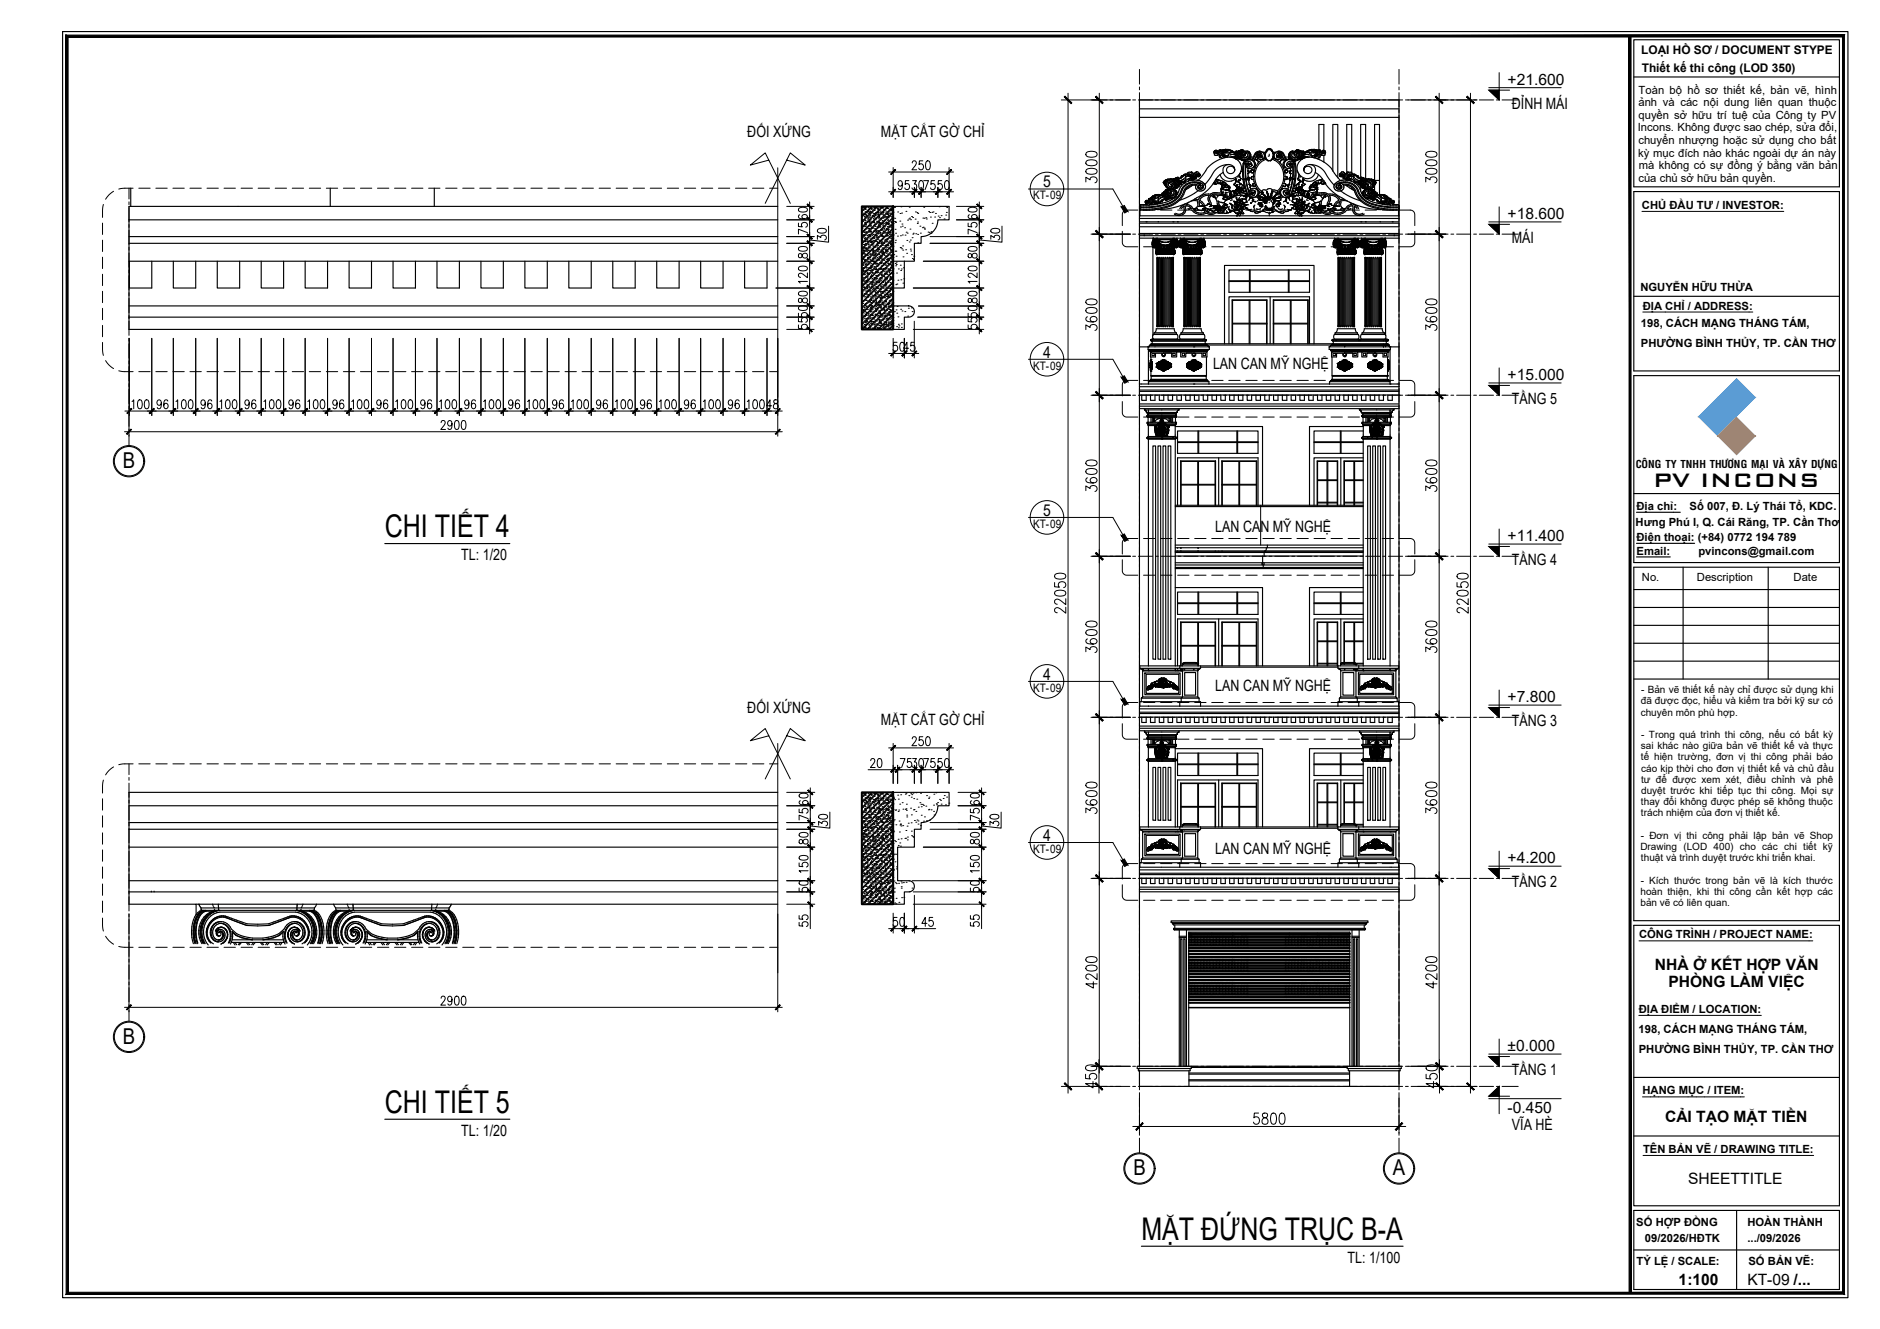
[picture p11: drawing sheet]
<svg xmlns="http://www.w3.org/2000/svg" width="420mm" height="297mm" viewBox="0 0 420 297" stroke-linecap="round" stroke-linejoin="round" font-family="sans-serif">
<defs><g id="words">
<g font-size="7">
<text x="86" y="120">CHI TIẾT 4</text>
<text x="86" y="248.7">CHI TIẾT 5</text>
<text x="255.1" y="277.1">MẶT ĐỨNG TRỤC B-A</text>
</g>
<g font-size="6.2">
<text x="246.2" y="42" transform="rotate(-90 246.2 42)">3000</text>
<text x="246.2" y="75.1" transform="rotate(-90 246.2 75.1)">3600</text>
<text x="246.2" y="111.1" transform="rotate(-90 246.2 111.1)">3600</text>
<text x="246.2" y="147.1" transform="rotate(-90 246.2 147.1)">3600</text>
<text x="246.2" y="183.1" transform="rotate(-90 246.2 183.1)">3600</text>
<text x="246.2" y="222.2" transform="rotate(-90 246.2 222.2)">4200</text>
</g>
<text font-size="5.8" x="369.4" y="108.9">PV INCONS</text>
<g font-size="5.7">
<text x="322.1" y="42" transform="rotate(-90 322.1 42)">3000</text>
<text x="322.1" y="75.1" transform="rotate(-90 322.1 75.1)">3600</text>
<text x="322.1" y="111.1" transform="rotate(-90 322.1 111.1)">3600</text>
<text x="239.2" y="138.3" transform="rotate(-90 239.2 138.3)">22050</text>
<text x="329.1" y="138.3" transform="rotate(-90 329.1 138.3)">22050</text>
<text x="322.1" y="147.1" transform="rotate(-90 322.1 147.1)">3600</text>
<text x="322.1" y="183.1" transform="rotate(-90 322.1 183.1)">3600</text>
<text x="322.1" y="222.2" transform="rotate(-90 322.1 222.2)">4200</text>
<text x="245.9" y="244.5" transform="rotate(-90 245.9 244.5)">450</text>
<text x="322.1" y="244.5" transform="rotate(-90 322.1 244.5)">450</text>
<text x="279" y="252.6">5800</text>
</g>
<g font-size="5.3">
<text x="202.5" y="39.2">250</text>
<text x="199.3" y="43.7">95</text>
<text x="202.5" y="43.7">30</text>
<text x="205.3" y="43.7">75</text>
<text x="208.5" y="43.7">50</text>
<text x="181.3" y="50.1" transform="rotate(-90 181.3 50.1)">60</text>
<text x="181.3" y="53.6" transform="rotate(-90 181.3 53.6)">75</text>
<text x="181.3" y="58.9" transform="rotate(-90 181.3 58.9)">80</text>
<text x="181.3" y="64.6" transform="rotate(-90 181.3 64.6)">120</text>
<text x="181.3" y="68.8" transform="rotate(-90 181.3 68.8)">80</text>
<text x="181.3" y="74.8" transform="rotate(-90 181.3 74.8)">55</text>
<text x="200.7" y="79.7">45</text>
<text x="97.4" y="97.4">2900</text>
<text x="202.5" y="167.9">250</text>
<text x="193.3" y="172.9">20</text>
<text x="200" y="172.9">75</text>
<text x="205.3" y="172.9">75</text>
<text x="208.5" y="172.9">50</text>
<text x="219.8" y="184.5" transform="rotate(-90 219.8 184.5)">75</text>
<text x="219.8" y="181" transform="rotate(-90 219.8 181)">60</text>
<text x="219.8" y="189.8" transform="rotate(-90 219.8 189.8)">80</text>
<text x="219.8" y="196.1" transform="rotate(-90 219.8 196.1)">150</text>
<text x="219.8" y="200.7" transform="rotate(-90 219.8 200.7)">50</text>
</g>
<g font-size="4.9">
<text x="219.1" y="50.1" transform="rotate(-90 219.1 50.1)">60</text>
<text x="219.1" y="53.6" transform="rotate(-90 219.1 53.6)">75</text>
<text x="219.1" y="58.9" transform="rotate(-90 219.1 58.9)">80</text>
<text x="219.1" y="68.8" transform="rotate(-90 219.1 68.8)">80</text>
<text x="219.1" y="74.8" transform="rotate(-90 219.1 74.8)">55</text>
<text x="28.2" y="92.4">100</text>
<text x="33.9" y="92.4">96</text>
<text x="38.1" y="92.4">100</text>
<text x="43.7" y="92.4">96</text>
<text x="48" y="92.4">100</text>
<text x="53.6" y="92.4">96</text>
<text x="57.9" y="92.4">100</text>
<text x="63.1" y="92.4">96</text>
<text x="67.7" y="92.4">100</text>
<text x="73" y="92.4">96</text>
<text x="77.3" y="92.4">100</text>
<text x="82.9" y="92.4">96</text>
<text x="87.1" y="92.4">100</text>
<text x="92.8" y="92.4">96</text>
<text x="97" y="92.4">100</text>
<text x="102.7" y="92.4">96</text>
<text x="106.9" y="92.4">100</text>
<text x="112.5" y="92.4">96</text>
<text x="116.8" y="92.4">100</text>
<text x="122.1" y="92.4">96</text>
<text x="126.6" y="92.4">100</text>
<text x="131.9" y="92.4">96</text>
<text x="136.2" y="92.4">100</text>
<text x="141.8" y="92.4">96</text>
<text x="146" y="92.4">100</text>
<text x="151.7" y="92.4">96</text>
<text x="155.9" y="92.4">100</text>
<text x="161.6" y="92.4">96</text>
<text x="165.8" y="92.4">100</text>
<text x="170" y="92.4">48</text>
<text x="27.5" y="104.6">B</text>
<text x="181.3" y="184.5" transform="rotate(-90 181.3 184.5)">75</text>
<text x="181.3" y="181" transform="rotate(-90 181.3 181)">60</text>
<text x="181.3" y="189.8" transform="rotate(-90 181.3 189.8)">80</text>
<text x="181.3" y="196.1" transform="rotate(-90 181.3 196.1)">150</text>
<text x="181.3" y="200.7" transform="rotate(-90 181.3 200.7)">50</text>
<text x="198.3" y="208.1">50</text>
<text x="97.4" y="225.8">2900</text>
<text x="27.5" y="233.3">B</text>
<text x="253.3" y="262.7">B</text>
<text x="311.3" y="262.7">A</text>
</g>
<g font-size="3.7">
<text x="233.1" y="41.8">5</text>
<text x="233.1" y="79.9">4</text>
<text x="233.1" y="115.2">5</text>
<text x="233.1" y="151.9">4</text>
<text x="233.1" y="187.9">4</text>
</g>
<g font-size="3.5">
<text x="336.9" y="19">+21.600</text>
<text x="337.9" y="24.3">ĐỈNH MÁI</text>
<text x="167" y="30.6">ĐỐI XỨNG</text>
<text x="196.9" y="30.6">MẶT CẮT GỜ CHỈ</text>
<text x="336.9" y="49">+18.600</text>
<text x="337.9" y="54.3">MÁI</text>
<text x="271.1" y="82.5">LAN CAN MỸ NGHỆ</text>
<text x="336.9" y="85">+15.000</text>
<text x="337.9" y="90.3">TẦNG 5</text>
<text x="271.6" y="118.9">LAN CAN MỸ NGHỆ</text>
<text x="103.1" y="125.3">TL: 1/20</text>
<text x="336.9" y="121">+11.400</text>
<text x="337.9" y="126.3">TẦNG 4</text>
<text x="271.6" y="154.5">LAN CAN MỸ NGHỆ</text>
<text x="167" y="159.3">ĐỐI XỨNG</text>
<text x="336.9" y="156.9">+7.800</text>
<text x="196.9" y="162.1">MẶT CẮT GỜ CHỈ</text>
<text x="337.9" y="162.3">TẦNG 3</text>
<text x="271.6" y="190.8">LAN CAN MỸ NGHỆ</text>
<text x="336.9" y="193">+4.200</text>
<text x="337.9" y="198.3">TẦNG 2</text>
<text x="369.9" y="216.8">NHÀ Ở KẾT HỢP VĂN</text>
<text x="372.9" y="220.7">PHÒNG LÀM VIỆC</text>
<text x="336.9" y="234.9">±0.000</text>
<text x="337.9" y="240.3">TẦNG 1</text>
<text x="336.9" y="248.7">-0.450</text>
<text x="372.1" y="250.8">CẢI TẠO MẶT TIỀN</text>
<text x="103.1" y="253.9">TL: 1/20</text>
<text x="337.9" y="252.6">VĨA HÈ</text>
<text x="377.3" y="264.7">SHEETTITLE</text>
<text x="301.2" y="282.3">TL: 1/100</text>
<text x="375.2" y="287.2">1:100</text>
<text x="390.5" y="287.2">KT-09 /...</text>
</g>
<g font-size="2.7">
<text x="366.8" y="12">LOẠI HỒ SƠ / DOCUMENT STYPE</text>
<text x="366.9" y="16.2">Thiết kế thi công (LOD 350)</text>
</g>
<g font-size="2.6">
<text x="230.9" y="44.5">KT-09</text>
<text x="230.9" y="82.6">KT-09</text>
<text x="230.9" y="117.9">KT-09</text>
<text x="230.9" y="154.6">KT-09</text>
<text x="230.9" y="190.6">KT-09</text>
</g>
<g font-size="2.5">
<text x="366.2" y="23.7">ảnh và các nội dung liên quan thuộc</text>
<text x="366.2" y="20.9">Toàn bộ hồ sơ thiết kế, bản vẽ, hình</text>
<text x="366" y="29.4">Incons. Không được sao chép, sửa đổi,</text>
<text x="366.2" y="26.6">quyền sở hữu trí tuệ của Công ty PV</text>
<text x="366.1" y="35">kỳ mục đích nào khác ngoài dự án này</text>
<text x="366.2" y="32.2">chuyển nhượng hoặc sử dụng cho bất</text>
<text x="366.2" y="40.6">của chủ sở hữu bản quyền.</text>
<text x="366.3" y="37.8">mà không có sự đồng ý bằng văn bản</text>
<text x="367" y="46.7">CHỦ ĐẦU TƯ / INVESTOR:</text>
<text x="366.6" y="65.1">NGUYỄN HỮU THỪA</text>
<text x="367.1" y="69.2">ĐỊA CHỈ / ADDRESS:</text>
<text x="366.7" y="73.2">198, CÁCH MẠNG THÁNG TÁM,</text>
<text x="366.7" y="77.5">PHƯỜNG BÌNH THỦY, TP. CẦN THƠ</text>
<text x="365.7" y="114">Địa chỉ:</text>
<text x="377.6" y="114">Số 007, Đ. Lý Thái Tổ, KDC.</text>
<text x="365.5" y="117.5">Hưng Phú I, Q. Cái Răng, TP. Cần Thơ</text>
<text x="365.7" y="120.9">Điện thoại: (+84) 0772 194 789</text>
<text x="365.7" y="123.9">Email:</text>
<text x="379.6" y="123.9">pvincons@gmail.com</text>
<text x="367" y="129.9">No.</text>
<text x="379.2" y="129.9">Description</text>
<text x="400.8" y="129.9">Date</text>
<text x="366.3" y="209.7">CÔNG TRÌNH / PROJECT NAME:</text>
<text x="366.3" y="226.4">ĐỊA ĐIỂM / LOCATION:</text>
<text x="366.2" y="230.9">198, CÁCH MẠNG THÁNG TÁM,</text>
<text x="366.2" y="235.3">PHƯỜNG BÌNH THỦY, TP. CẦN THƠ</text>
<text x="367.1" y="244.6">HẠNG MỤC / ITEM:</text>
<text x="367.2" y="257.7">TÊN BẢN VẼ / DRAWING TITLE:</text>
<text x="365.7" y="274">SỐ HỢP ĐỒNG</text>
<text x="390.5" y="274">HOÀN THÀNH</text>
<text x="367.6" y="277.7">09/2026/HĐTK</text>
<text x="390.5" y="277.7">.../09/2026</text>
<text x="365.7" y="282.7">TỶ LỆ / SCALE:</text>
<text x="390.8" y="282.7">SỐ BẢN VẼ:</text>
</g>
<g font-size="2.4">
<text x="365.6" y="104.7">COÂ</text>
<text x="368.4" y="104.7">NG TY TNHH THÖÔNG MAÏI VAØ XAÂ</text>
<text x="402.6" y="104.7">Y DÖÏNG</text>
</g>
<g font-size="2.2">
<text x="366.8" y="154.9">- Bản vẽ thiết kế này chỉ được sử dụng khi</text>
<text x="366.7" y="159.9">chuyên môn phù hợp.</text>
<text x="366.7" y="157.4">đã được đọc, hiểu và kiểm tra bởi kỹ sư có</text>
<text x="366.7" y="167.4">sai khác nào giữa bản vẽ thiết kế và thực</text>
<text x="366.8" y="164.9">- Trong quá trình thi công, nếu có bất kỳ</text>
<text x="366.7" y="170">tế hiện trường, đơn vị thi công phải báo</text>
<text x="366.8" y="172.5">cáo kịp thời cho đơn vị thiết kế và chủ đầu</text>
<text x="366.7" y="180">thay đổi không được phép sẽ không thuộc</text>
<text x="366.8" y="175">tư để được xem xét, điều chỉnh và phê</text>
<text x="366.8" y="177.5">duyệt trước khi tiếp tục thi công. Mọi sự</text>
<text x="366.7" y="182.5">trách nhiệm của đơn vị thiết kế.</text>
<text x="366.6" y="190">Drawing (LOD 400) cho các chi tiết kỹ</text>
<text x="366.7" y="187.5">- Đơn vị thi công phải lập bản vẽ Shop</text>
<text x="366.7" y="197.5">- Kích thước trong bản vẽ là kích thước</text>
<text x="366.7" y="192.5">thuật và trình duyệt trước khi triển khai.</text>
<text x="366.6" y="200">hoàn thiện, khi thi công cần kết hợp các</text>
<text x="366.6" y="202.5">bản vẽ có liên quan.</text>
</g>
</g></defs>
<!-- layer: - Text -->
<path d="M367 47.3h31.7M367.1 69.7h24.6M366.3 210.3h38.8M366.3 226.9h27.3M367.1 245.2h22.7M367.2 258.3h38.1" fill="none" stroke="#000" stroke-width=".22"/>
<!-- layer: - Sheet -->
<g fill="none" stroke="#000" stroke-width=".25">
<path d="M14 7.1h399v282.9h-399zM365.1 8.9h46v32.9h-46zM365.1 17.2h46M365.1 42.8h46v40.1h-46zM365.1 66.2h46M365.1 84h46v41.7h-46zM365.1 110.3h46M365.1 126.8h46v79h-46zM365.1 131.8h46M365.1 135.8h46M365.1 139.8h46M376.2 126.8v25"/>
<path d="M395.2 126.8v25M365.1 143.8h46M365.1 147.8h46M365.1 151.8h46M365.1 206.8h46v62.7h-46zM365.1 253.9h46M365.1 240.8h46M365.1 270.5h46v17.7h-46zM365.1 279.4h46M388.1 270.5v17.7"/>
</g>
<g fill="#000" stroke="#000" stroke-width=".22">
<path d="M14.8 7.8l.4 .5 397-.5zM15.2 8.3l397-.5-.4 .5zM412.2 7.8l-.4 .5 .4 281zM411.8 8.3l.4 281-.4-.5zM14.8 289.3h397.4l-.4-.5zM14.8 289.3l.4-.5h396.6zM14.8 7.8v281.5l.4-.5zM14.8 7.8l.4 .5v280.5z"/>
<path d="M364.1 8.1l.4 280.9v-280.9zM364.1 8.1l.4 280.9h-.4z"/>
</g>
<g fill="#599bd4" stroke="#599bd4" stroke-width=".22">
<path d="M388.1 84.7l4.2 4.1h-8.3z"/>
<path d="M383.8 89l4 4h-8z"/>
<path d="M384 88.8h8.3l-.2 .2z"/>
<path d="M379.8 93h8l.2 .1z"/>
<path d="M384 88.8l.1 .2h8zM384.1 89h8l-4 4z"/>
<path d="M379.8 93l-.2 .1h8.4zM379.6 93.1h8.4l-4.2 4.2z"/>
</g>
<path d="M388.1 93.3l4.2 4.2h-8.3zM384 97.5l4.1 4.1 4.2-4.1z" fill="#ed7c31" stroke="#ed7c31" stroke-width=".22"/>
<!-- layer: - Text -->
<path d="M365.7 114.5h9.8M365.7 121.4h13M365.7 124.5h7.6" fill="none" stroke="#000" stroke-width=".25"/>
<!-- layer: 0 -->
<g fill="none" stroke="#000" stroke-width=".25">
<path d="M254.7 26.2h58M254.7 24.3h58M261.6 40h-.6M262.3 40h-.6M262.4 40h-.1M262.4 40h.2M262.6 39.9l-.3 .1h.9M262.6 39.9l-.2 .1M262.9 39.7h.1M262.9 39.7l.1 .1v-.1M262.9 39.7l-.3 .2M263 39.7h.1"/>
<path d="M263 39.8l-.7 .2M263 39.7l.1 .1M263.1 39.8h.1M263.2 39.7l-.1 .1M263.2 39.6l.3 .3M263.2 39.6l-.1 .2M263.3 39.6h-.1M263.5 39.9l-.3 .2M264 39.8l-.1-.2-.4 .3M264 39.8l-.6 .3-.4-.1M264.1 39.3l-.2 .3 .1 .1M264.1 39.3h.1"/>
<path d="M264.2 39.3v.2M264.2 39.4v.1M264.2 39.5l-.2 .3M264.2 39.5h.1M264.8 38.9l.5 .1zM264.8 38.9l-.5 .5-.1-.1M264.8 39.1l-.5 .4 .2-.2M264.8 39.1l.2 .1M264.8 39.1l-.3 .2M264.9 39.2l.1 .1M265 39.2v.3M265 39.2l-.2-.1-.3 .2"/>
<path d="M265 39.5l-.1 .2 .2 .1-.2 .4 .1 .1-.2 .1M265.3 39a.59 .59 0 0 1 .9-.5l.1-.1 .5 .6M265.3 39l.1 .3M265.4 38.9l.4 .4-.3-.1zM265.4 39.3l.7 .1M265.4 39.3l-.4 .2M265.4 38.9h.1M265.6 38.9h.1M265.6 39.2l-.1-.1 .1 .1M265.7 39.1h.3zM265.7 39h.2zM265.7 39l-.1-.2 .1 .3"/>
<path d="M265.9 39.9l-.4 .6zM265.9 39.9l-.6 .2-.3 .4M265.9 39.9v.1M265.9 40h.1M265.9 39l.1 .1M265.9 39v-.2l.1 .4M266 39.8l-.1 .2M266 39.1v.1M266 39.2l-.1 .8M266.1 39.6v.1M266.1 38.5l.1 .1M266.2 39l.1 .3"/>
<path d="M266.2 38.6l.2 .3 .1 .7M266.3 39.3l-.2-.3 .2 .5M266.3 39.3v.2M266.3 39.3l-.1 .5 .1-.3M266.5 39.6l-.3 .6M266.8 39l-.1 .7M266.8 40h.1M266.8 40l-.2 .3M266.8 40l-.1 .2M267 39.3h.1M267 39.9h.2M267.1 39.8h.1"/>
<path d="M267.1 39.8h.3M267.1 39.5h.1M267.1 38.6l-.3 .4M267.1 38.6l.4-.2zM267.1 39.4l.3-.2 .3 .3M267.1 39.4l-.4 .6M267.2 39.9l-.4 .1M267.2 39.9h.1M267.2 39.8h.1M267.2 39.7l-.1 .1M267.2 39.9h-.2l-.5 .4M267.2 39.9l-.3 .1"/>
<path d="M267.2 38.8l-.2 .2M267.2 39.5l.2 .1zM267.3 39.8l-.1 .1M267.4 39.8h.1M267.4 38.9l-.2 .2M267.4 39.6v.2M267.5 38.9l-.3 .2M267.5 38.9l.1-.1-.3 .2-.4 .4 .3-.3M267.5 38.4h.2l.5 .7M267.5 38.9h.1M267.5 39.1h.1M267.6 39.1h.1"/>
<path d="M267.6 39.1l-.1 .1v-.1M267.6 39.1h-.1M267.7 39l-.1 .1M267.7 39h.1M267.7 39l.1 .2M267.8 39.2v.1M267.8 39.2l.2 .1M267.8 39.4l-.2-.1 .4 .1M267.8 39.4h.1M267.9 39v.2h.1M267.9 39l-.1-.3 .3 .4M267.9 39h.1"/>
<path d="M267.9 38.8l.2 .1M268 39.4l-.3 .1M268 39.2h.1M268 39.3l-.2 .1M268.1 39v.1M268.1 39.3l-.1 .1M268.1 39.3h-.1M268.1 39.1l-.1 .1M268.2 39.1l-.1 .2zM268.2 39.1l-.2 .2M268.2 39.1l-.1 .2M271.4 33.8v.8l.2 .1"/>
<path d="M271.4 34v.2M271.4 33.8l.2-.2zM271.4 33.9l.1 .4-.1-.2M271.5 33.8l-.1 .1M271.5 33.7l-.1 .1M271.6 33.8h.1M271.6 34l-.2 .1M271.6 34.7h.4zM271.6 33.8h.1l-.1 .2M271.6 33.8l-.2 .1M271.7 33.7l.1 .2M271.7 33.7h.2"/>
<path d="M271.7 33.7h-.2M271.7 33.7l-.3 .1M271.7 34.3l1-.2-.6 .2zM271.7 33.6l.3 .3-.1-.2M271.7 33.6l.4 .1M271.7 33.6l-.2 .1M271.8 34.1h.1M271.8 33.8v.1M271.8 34.3h.1M271.8 33.9v.2M271.9 34.1h.1M271.9 33.7v.1"/>
<path d="M271.9 34.1l.2-.1-.1 .1M272 34.1h.1M272.2 34.2l-.2 .1M272.4 34.4l-.3 .1M272.4 33.7v.2zM272.4 33.9l.1 .1M272.5 33.6l.3 .1M272.5 33.6l-.1 .1M272.5 33.5v.1M272.6 34.1h-.1M272.6 34.5l-.6 .2M272.6 34.5v.7h.2"/>
<path d="M272.6 33.7h.2M272.7 33.6l.1 .1M272.7 33.6h-.2M272.7 39a2.11 2.11 0 0 0 3.5 .9M272.7 33.6v.1M272.7 33.6h.1M272.7 33.5l.1 .2M272.7 33.5v.1M272.7 33.5h.3M272.7 33.5h.1M272.7 33.6h.4M272.8 35.1v.1"/>
<path d="M272.8 35.1l.1 .1M272.8 35.2l.4 .2M272.8 35.2h.1M273 34l-.4 .5M273 33.5l.1 .1M273.1 34.5v.3M273.2 34.1l-.4 1M273.2 33.7l-1 .4-.1-.4M273.3 34.9l.2 .1zM273.3 34.2l-.2 .3M273.3 34.2l-.2 .6v-.3M273.3 34.2l.2-.2-.4 .5"/>
<path d="M273.3 34.8v.1M273.3 34.7l.2 .2M273.3 34.6v.1M273.3 33.5h-.3M273.3 33.5l-.2 .1M273.4 38.5a2.02 2.02 0 0 0 1.9 1.5 2.02 2.02 0 0 0 1.9-1.5l.2-.3a1.33 1.33 0 0 0-.3 1.3M273.4 34.5l.5 .3M273.5 35v.1M273.5 35.1h.1M273.5 34.7l.2 .2v.3zM273.5 34.9v.2M273.6 34.2l-.1 .1"/>
<path d="M273.7 34.8v.2M273.7 35.1h.1M273.7 33.7l.4-.1 1.3 .2M273.7 33.7l-.5 .4M273.8 35.2h.1M273.8 34.1l.8-.4zM273.8 34h.1M273.8 34l-.2 .2-.4 .8 .1-.1M273.9 33.6l-.9 .4 .5-.3M273.9 34l-.2 .1M273.9 34h-.1M273.9 34v-.1l-.1 .2"/>
<path d="M273.9 34l-.1 .1M273.9 33.4l-1.1 .3M273.9 33.4h.5M273.9 33.4l-.6 .1M273.9 33.4l-.8 .2M273.9 33.6h.1M273.9 34.8h.4M273.9 34.8l-.1 .4M274.1 33.7v.1M274.2 33.6h-.3M274.3 34.8l-.1 .3v-.1M274.3 34.8v.3"/>
<path d="M274.4 33.4h.1M274.4 33.4l1 .3M274.5 33.4l.9 .3M274.6 36.8a1.29 1.29 0 0 0-1.2 1.7l-.9 .6a23 23 0 0 1-3.8 4.4l-.4 .2a17.8 17.8 0 0 1-9.6 3.2v-.1M274.6 36.8a4.1 4.1 0 0 0-3.9 2.6l-1.4 1.9M274.6 36.8l1 .4M274.7 33.6l.3 .1M274.8 33.6l.6 .2M275 34h.3M275 34l-.5 .2-.7-.1M275 34h.1M275 34l.2 .1"/>
<path d="M275 35.1h-.1M275.1 34.1l-.8 .7M275.3 34l-.2 .1h.2M275.3 34l.6 .3M275.4 35l-.3 .1M275.4 35v.2M275.4 33.8l.5 .3M275.4 35h.7M275.4 35.1h.1M275.4 33.7l.5 .4M275.4 34.5l-.5 .1a1.48 1.48 0 0 1 1.7 .3l-.6-.3M275.6 37.2l.2 .2z"/>
<path d="M275.6 34.5l.6 .2M275.8 37.4l.1 .6M275.8 37.5l.1 .5M275.9 34.3h.1M275.9 38v.2M275.9 35h.2M275.9 35.1h.3M275.9 35.1v.3M275.9 34.1l.7 .5M275.9 34.1l.4 .3M275.9 35.1l-.5 .1M276 34.3l.5 .5z"/>
<path d="M276 34.3l1.1 1M276.1 34h.1M276.1 34l-.2 .1M276.1 34h.2M276.1 35l.4 .2M276.1 35h.1M276.1 35.4a4.5 4.5 0 0 0-4.4 .7 7.4 7.4 0 0 0-3 3.2l-.9 1h-.2M276.1 35.4v.1M276.1 35.5a2.41 2.41 0 0 1 1.3 2.7M276.2 34h.1M276.2 34h-.1M276.2 40l-.1 .1"/>
<path d="M276.2 39.9h.1M276.2 33.9v.1M276.2 35.1h.1M276.2 35.1l.8 .4M276.2 35.4l-.1 .1M276.2 35.4v.1M276.2 35.5h.1M276.2 35.1h-.4M276.2 35.1l.3 .1M276.2 35.4h.1M276.2 35.3v.1M276.2 35.3v.2"/>
<path d="M276.2 35.5l.1 .1M276.2 35.5l.1-.1v.2M276.3 35.4l.7 .1M276.3 33.8l-.1 .1zM276.3 35.3l-.2 .1M276.3 35.3h-.1M276.3 33.8h.2zM276.3 34l.1 .1M276.3 34.4l.3 .2M276.4 34.1l.1 .1M276.5 35.2l1.1 .6M276.5 34v.2"/>
<path d="M276.5 34.2h-.1M276.5 34l-.1 .1M276.5 34l.2 .1M276.5 34.8l.6 .5M276.5 34.9h.1M276.5 34.8l.8 .7M276.6 34.6l.4 .5M276.6 34.8l.4 .3M276.7 35.5h.2M276.7 35.5h-.3M276.7 35.5l-.4 .1M276.7 39.4l-.1 .1"/>
<path d="M276.7 34.2l-.1 .1M276.7 34.2v.3M276.7 34.2l-.4 .2M276.7 34.1v.4M276.7 34.1v.1M276.7 34.5l.1 .4M276.8 33.8l-.1 .3M276.8 33.8h-.3M276.8 35.5h.1M276.8 33.6l-.1 .5M276.8 33.6l.3 .2-.1-.1M276.8 33.6v.2"/>
<path d="M276.8 33.6l.2 .1M276.8 34.9l.2 .3M276.9 35.1h.1M276.9 35.5h.1M276.9 33.7h.1M277 35.1h.1M277 35.1v.1M277 34.2v.3l.4 .8 .3 .3 .7 .1M277 35.5l.6 .3M277 35.2l.3 .3M277 35.2l.1 .1M277.1 39.5l.2 .4"/>
<path d="M277.1 39.5h-.5M277.1 33.9l-.1 .3M277.2 34.5l.1 .4M277.2 34.1a1 1 0 0 0 .4 1.2M277.2 34.1h.1M277.3 34.1l-.1 .4 .1-.4M277.3 39.9h.1M277.3 39.9l-.2 .4M277.3 34.9l.3 .4M277.3 35.5l.3 .2M277.3 33.8h.1M277.4 34.5l.2 .6"/>
<path d="M277.5 33.6h.1M277.5 33.5l-.5 .2M277.5 33.5h.1M277.5 33.5h.2M277.5 33.5l-.2 .1 .4 .1M277.5 34.1l.1 .1M277.5 34.1l-.1 .4M277.5 34h.1M277.5 34v.1M277.5 34l-.1-.2-.3 .1-.1 .3M277.5 34.1l.2 .1M277.6 33.5l.1 .1"/>
<path d="M277.6 34.2h.1M277.6 35.8l.7 .2M277.6 34.2l.2 .2-.1-.2M277.6 34.2l-.2 .3M277.6 35.9l.5 .1M277.6 35.7l.4 .2M277.6 35.7v.1M277.6 35.7l.5 .2M277.6 35.1h.5M277.6 33.5l.2 .1M277.6 33.5l.2 .2M277.7 33.9l-.2 .1"/>
<path d="M277.7 33.7v.2M277.7 33.9h.1M277.7 33.5l.1 .1M277.7 33.5l.2 .1M277.7 33.6l.1 .1M277.7 33.6l.1 .3-.2 .1h.1M277.8 34.4v.4zM277.8 36.6l-.1 1.5 .1 2M277.8 33.7h.1M277.8 33.6l.1 .1M277.8 33.6v.1M277.8 34.8l.4 .4 .6-.2"/>
<path d="M277.8 33.8v.1M277.8 33.6l.1 .1h-.1M277.8 33.6l.3 .3M277.9 33.6l.2 .3M277.9 33.6l.1 .2-.2-.1M277.9 33.6l.3 .3M278 35.9h.4M278.1 33.9l-.2 .2M278.1 36.1l-.3 .5h.2a1 1 0 0 1 1.2-.5M278.1 33.9h.1M278.1 36v.1M278.1 36h.2"/>
<path d="M278.2 34.6l.1 .1M278.3 34.2l-.2 .3 .2 .2M278.3 34.2h.6l.3 .5-.1 .3M278.3 34.5l-.1 .1M278.3 34.6h-.1M278.3 34.5v.2M278.3 34.4h.1M278.3 35.9l-.1 .1M278.4 36.7l-.4-.1v.6v2.9M278.4 35.9h-.1M278.4 33.8l-.3 .1M278.4 34.4h-.1"/>
<path d="M278.4 36.6h.1M278.4 37v3M278.4 34.3l-.1 .2M278.4 34.3l.4 .2v.5M278.4 36.5a.84 .84 0 0 0 .5 1.1M278.4 36.4v.1M278.4 37.1l.1 2.9M278.6 34.1l-.3 .1M278.6 36.3h.1M278.6 35.6l-.2 .1M278.6 33.8h.3M278.6 33.8l.4 .1"/>
<path d="M278.6 33.8h-.2M278.7 36.5h.1M278.8 40h.1zM278.8 35.7l-.4 .2M278.8 35.7l-.1 .1M278.8 35l-.3 .2a.6 .6 0 0 1-.9-.1M278.8 40h.1M278.8 39.7h.2M278.8 38.2h.1M278.9 38.8h.1M278.9 33.8h.1M278.9 40h.1"/>
<path d="M278.9 40h-.1M278.9 38.1h.1M278.9 35.7h.1M278.9 35.7l.9 .1M278.9 38.1l.2 .3M278.9 38.2l.2 .2M278.9 38.8h-.1M278.9 36.8h.1M278.9 38.3v.2M278.9 35.7h-.1M278.9 39.6h.1M278.9 38.8l.1 .8"/>
<path d="M278.9 36.5l-.1 .2 .1 .3M278.9 37.6v.6M278.9 33.9l.3 .1M279 36.4a.48 .48 0 0 0-.4 .7 .48 .48 0 0 0 .6 .2l.3-.1 .2-.3M279 36.7h.1M279 36.4v.1M279 33.9l.3 .1 .2 .6-.2-.3M279 39.7h.1M279 33.9l.1 .1M279 33.9h.1M279 36.5h.1M279 39.6l.1 .1"/>
<path d="M279 36.8h.1M279 39.9h.1M279 40h-.2M279 39.9v.1M279 40h.1M279 38.7l-.1 .1M279 36.5l.3 .2M279.1 36.7h.1M279.1 35.6h.1M279.1 36.8h.1M279.1 38.7l-.2 .1M279.1 36.7l-.1 .1"/>
<path d="M279.1 35.6l-.2 .1M279.1 36.1h.1M279.1 39.7v.5M279.1 38.6l-.1 .1M279.1 35l-.7 .7M279.1 35l-.3 .5M279.1 35.5v.1M279.1 35.5l-.3 .2M279.1 38.4v.2M279.1 38.6v.1M279.1 35.5h.1M279.2 35.5h.1"/>
<path d="M279.2 36.1l.3 .2 .3 .5M279.2 36.7h.1M279.2 34h.1M279.2 35.5v.1M279.2 34l.1 .3M279.2 36.7v.1M279.2 36.8h.1M279.2 36.7l-.1 .1M279.2 36.7h-.1M279.3 36.7h-.1M279.3 36.8h-.1M279.3 36.7h.1"/>
<path d="M279.3 36.7v.1M279.3 36.8h.1M279.3 35.3l-.1 .2M279.3 35.3h.1M279.3 37.2h.1M279.3 34.3l.1 .3M279.4 35.5h.1M279.4 35.3l.1 .4M279.4 35.4v.2M279.4 34.4v.2M279.4 35.6v.1M279.4 34.9h.1"/>
<path d="M279.4 34.9l-.3 .6M279.4 34.9l.1 .4M279.4 34.9l-.1 .4M279.4 34.6v.3M279.4 35.5v.1M279.4 34.6l.1 .1M279.5 35.6v.1M279.5 34.7l-.1 .2M279.5 35.6l-.1 .1M279.5 35v.3M279.5 34.6v.1M279.5 35.3v.3"/>
<path d="M279.5 35.3v.4M279.5 38.3l.1 .2M279.5 35.1h.6M279.5 34.6v.7M279.5 38.3l.1 .1M279.6 38.5l.2 .1M279.6 38.1l-.1 .2M279.6 38.4v.1M279.7 38.6h.1M279.7 38l-.1 .1M279.7 38h.4M279.7 37h.1"/>
<path d="M279.7 38h.3M279.7 36.9h.1M279.7 36.8v.1M279.7 36.8h.1M279.8 38.6h.2M279.8 39.5a.35 .35 0 0 0-.2 .3 .35 .35 0 0 0 .3 .3M279.8 35.8h.1M279.8 39.5l-.2 .4 .3 .2M279.8 35.8a.99 .99 0 0 1 .5 1.4 .99 .99 0 0 1-1.4 .4M279.9 35.9a.78 .78 0 0 1 .7 .6 .78 .78 0 0 1-.4 .8M279.9 35.5l-.4 .2M280 39.5h.1z"/>
<path d="M280 39.4l-.2 .1M280 39.5h-.1M280 37.5l.5 .1M280 38l.2 .2M280.1 38l.1 .2M280.1 37.3h.1M280.1 39.7h.1M280.2 38.4l-.2 .2M280.2 38.2v.2M280.5 35.6l-.2 .3M280.5 35.6h.1M280.5 35.6l-.1 .1"/>
<path d="M280.5 37.5v.1M280.5 35.6l.6 .3 .2 .3M280.6 34.2l-.8 1.6M280.6 35.6h.1M280.8 35.7l.5 .6M280.8 34.7l.3 .7M280.8 34.9l-.3 .7M280.8 34.8l-.3 .8M280.9 34.5l-.2-.2-.7 1.5M281 34.4h.1M281.1 34.3l-.3 .4M281.1 34.3h.1"/>
<path d="M281.1 34.6a.51 .51 0 0 0 .2 .7 .51 .51 0 0 0 .7-.3M281.1 35.4l.4 .2h.5M281.1 35.4l-.2 .4M281.1 34.6h.1M281.3 34.5h.1M281.3 34.8v.1M281.3 34.8h.1M281.3 34.2h.1M281.3 34.9h.1M281.3 34.7h.1M281.3 34.6h.1M281.4 34.6h.1"/>
<path d="M281.4 34.6l-.1 .2M281.4 34.5h.1M281.4 34.7h.1M281.4 34.4v.1M281.4 34.5v.1M281.5 34.7h.1M281.5 34.7v.1M281.5 33.8h.2M281.5 34.8h.1M281.5 34.5h.1M281.5 33.8l-.8 .2-.1 .2 .1 .1a.88 .88 0 0 1 1.1 0M281.5 34.5l.2 .3"/>
<path d="M281.5 34.5l-.4 .1M281.5 34.7h-.1M281.5 35.2h.1M281.6 34.8h.1M281.6 34.8h-.1M281.7 34.8h.1M281.7 34.8h-.1M281.7 34.2h.1M281.7 33.8h.1M281.8 33.8a.96 .96 0 0 1 .7 .7 .96 .96 0 0 1-.3 1M281.8 34.2h.1M281.8 34.3l.2 .2v.5"/>
<path d="M281.9 35.1h.1M282 35.6l.1 .1M282 35v.1M282 35h.1M282.2 35.6h.1M282.2 34l.6 .1M282.2 35.5v.1M282.2 35.5l.1 .1M282.2 35.5l-.2 .1M282.3 35.5l-.1 .1M282.4 35.5h.1M282.4 34.3l.3 .4"/>
<path d="M282.5 35.4l-.1 .1M282.6 34.1h.2M282.7 34.7h.1M282.7 34.7l.1 .3M282.8 35l.2 .6M282.8 35l-.2 .4M282.8 34.1h.1M282.8 35.3a4.1 4.1 0 0 0-2.7 4.3M282.9 34.1v.1M282.9 34.2h.1M282.9 35.3h.1M283 33.9h.1"/>
<path d="M283 35.6a4.2 4.2 0 0 0-1 7.2M283 33.7l-.3 1M283 35.6l.5 .4M283 33.8v.1M283 33.7h.1M283 33.7a.67 .67 0 0 1 .8-.5 .67 .67 0 0 1 .5 .7M283.1 35.6h-.1M283.1 33.7h.1M283.2 33.5l-.1 .1M283.2 33.6a.9 .9 0 0 1 1 .1 .9 .9 0 0 1 .3 1 .87 .87 0 0 1-.4 1 .87 .87 0 0 1-1-.2l-.3-.8 .1-.6zM283.2 33.5a.57 .57 0 0 1 1 .1M283.2 33.5h.1"/>
<path d="M283.4 34.9l.1 .1M283.7 33.3l-.7 .4M283.7 33.3l.6 .4 .3 1M283.7 33.3h.1M283.7 33.3v.1M283.7 34.5v.4M284.2 33.6h.1M284.2 33.6v.1M284.2 35.6h.1M284.2 33.7v.1M284.3 35.6a4.2 4.2 0 0 1 1.2 7.1M284.3 35.6l-.5 .4"/>
<path d="M284.3 33.9h.1M284.4 35.3h.1M284.4 34.1h.1M284.4 34.2h.1M284.5 34.1v.1M284.5 35.3a4.1 4.1 0 0 1 2.7 4.3M284.5 35.3l-.2 .3M284.5 34.1h.1M284.6 35h.1M284.6 35l.2 .5M284.6 35l-.1 .3M284.6 34.7v.3"/>
<path d="M284.6 34.7v.1M284.9 35.5h.1M284.9 35.9h.1M284.9 34.3l-.3 .4M285 35.5h.1M285.1 35.5l.2 .1M285.1 35.5v.1M285.2 35.5v.1M285.2 34l-.7 .1h.2M285.3 35h.1M285.3 35l.1 .1M285.3 35v.1"/>
<path d="M285.4 35.6l-.1 .1M285.4 35.1h.1M285.5 34.2h.1M285.6 34.2h.1M285.6 33.8a.96 .96 0 0 0-.8 .7 .96 .96 0 0 0 .3 1M285.7 34.8h.1M285.7 34.8h.2M285.8 34.8h.1M285.8 34.5l-.1 .3M285.8 34.5h.1M285.8 34.8h-.1M285.8 35.2h.1"/>
<path d="M285.8 34.7h.1M285.8 33.8h-.2M285.9 34.8h.1M285.9 34.8h-.1M285.9 34.5h.1M285.9 33.8l.7 .2 .2 .2-.1 .1a.79 .79 0 0 0-1-.2 .79 .79 0 0 0-.4 .9M285.9 33.8h-.3M285.9 34.7v.1M285.9 34.6v.1M285.9 34.7h.1M285.9 34.4v.1M286 34.6l.1 .2"/>
<path d="M286 34.5h.1M286 34.6h.1M286 34.7h.1M286 34.9h.1M286 34.4l-.2 .1M286 34.4l.3 .2M286.1 34.8h.1M286.1 34.2h.1M286.1 34.8l-.1 .1M286.1 34.5h.1M286.2 34.6h.1M286.2 35.4l.2 .4"/>
<path d="M286.3 34.6a.52 .52 0 0 1-.3 .6 .52 .52 0 0 1-.6-.1M286.3 35.4l-.5 .2h-.5M286.3 34.3l.2 .4M286.3 34.4h.1M286.4 34.5l.2-.2 .8 1.5M286.5 34.7l-.2 .7M286.5 34.8l.5 1.1M286.5 34.9l.3 .7M286.5 35.7l-.4 .6M286.7 35.6h.1M286.8 34.2l.7 1.6M286.8 37.5h.1"/>
<path d="M286.8 35.6h.1M286.8 35.6l-.4 .1-.4 .6M286.8 35.6l.1 .1M287.1 40l-.2 1.1M287.2 38.5l.4 .1M287.2 38.1v.4M287.2 37.3h.1M287.2 38.4l.3 .2M287.2 39.5h.1M287.2 35.1h.8M287.3 38l-.1 .1M287.4 37.5l-.5 .1"/>
<path d="M287.4 38h.2M287.4 39.4l.2 .1M287.4 39.5l.2 .1M287.4 39.4l-.2 .1M287.4 39.5h-.2M287.4 35.5l.5 .2M287.5 35.9a.78 .78 0 0 0-.7 .6 .78 .78 0 0 0 .4 .8h-.1M287.6 35.8h.1M287.6 36.9h.1M287.6 36.8v.1M287.6 36.8h.1M287.6 37h.1"/>
<path d="M287.6 38l.2 .2M287.6 39.5l.1 .1M287.6 38.6h.1M287.6 38h-.3M287.7 39.6v.3M287.7 39.9l-.2 .2M287.7 40l-.2 .1M287.7 39.6v.4M287.8 38.4l-.1 .1M287.8 38.4l-.3 .2M287.8 38.2v.2M288 34.6v.7"/>
<path d="M288 35.3l.1 .3M288 37.2h.1M288 36.8h.1M288.1 36.8h.1M288.1 36.7h.1M288.1 35.6h.1M288.1 35l-.1 .3M288.1 34.7v.2M288.1 34.6v.3M288.1 34.6h.1M288.1 35.5v.1M288.1 34.9h.1"/>
<path d="M288.1 39.9l.2 .4M288.1 34.9l.3 .6M288.1 34.9l-.1 .4M288.1 34.9l.2 .4M288.1 34.4v.2M288.1 35.5h.1M288.1 39.9l.1 .3 .3 .1M288.1 35.4v.2M288.1 35.3v.3M288.2 36.7h.1M288.2 36.8h.1M288.2 36.7l.1 .1"/>
<path d="M288.2 36.7v.1M288.2 36.1h.1M288.2 34.3l-.2 .3M288.2 38.4l.1 .3M288.2 34.3l-.1 .3M288.2 38.3v.1M288.3 35.3l.1 .2M288.3 35.3h-.2M288.3 36.8h.1M288.3 36.7h.1M288.3 38.7l.1 .1M288.3 36.8h-.1"/>
<path d="M288.3 38.7l.3 .1M288.3 36.5h.1M288.3 36.7v.1M288.3 40h.2M288.3 40h.1M288.4 36.8h.1M288.4 36.4v.1M288.4 39.9h-.1M288.4 34l-.2 .3M288.4 36.7h.1M288.4 39.7l-.3 .2M288.4 39.6l-.3 .3"/>
<path d="M288.4 36.6v.1M288.4 39.6h.1M288.4 39.7h.1M288.4 36.4l-.3 .3M288.4 36.4l.4 .3M288.4 36.5h.1M288.4 35.6v.1M288.4 35.5l-.1 .1M288.4 35.5h.1M288.4 35.5l.1 .1M288.4 35.5l.3 .2M288.4 35.5h-.1"/>
<path d="M288.4 35l.7 .7-.2-.1M288.4 35.7a1.05 1.05 0 0 0-1.4 .8 1.05 1.05 0 0 0 1.1 1.2l.3-.1M288.4 35l.4 .5M288.4 35.7h.3M288.4 40h.1M288.4 40h.2zM288.4 36.5l.1 .2-.1 .3M288.4 37.6v.6M288.4 38.2h.1M288.4 38.8h.1M288.4 38.3v.2M288.4 38.1l-.2 .3"/>
<path d="M288.4 38.8v.8M288.5 35.6h-.1M288.5 35.6l.2 .1M288.5 38.1h-.1M288.5 40h.1M288.5 33.9l-.1 .1M288.5 38.8h.1M288.5 39.7h.1M288.6 38.2h-.3M288.6 33.9h-.1M288.6 33.9l-.2 .1M288.6 33.9l-.3 .1-.3 .6"/>
<path d="M288.6 36.5h.1M288.7 33.8h.1M288.7 36.7v.1M288.7 35.7l.5 .3M288.7 36.3h.1M288.7 35.7l.5 .2M288.8 36.7a.59 .59 0 0 1-.5 .6 .59 .59 0 0 1-.7-.4M288.9 33.8l-.3 .1M288.9 33.8h-.2M288.9 33.8h.3M288.9 36.5a.84 .84 0 0 1-.5 1.1M288.9 36.4v.1"/>
<path d="M288.9 37.1v2.9M289 37l-.1 3M289 36.6h.1M289 34.1l.3 .1M289 36.7l.3-.1 .1 .6-.1 2.9M289.1 36v.1M289.1 34.3l.2 .2M289.1 34.3l-.4 .2v.5M289.2 34.4h.1M289.2 33.8l.3 .1M289.2 33.8l.2 .1M289.2 36h-.1"/>
<path d="M289.2 36h.1M289.2 36.1l.2 .5M289.3 34.5v.1M289.3 34.6h.1M289.3 34.5v.2M289.3 34.2h-.7l-.3 .5 .1 .3M289.3 34.2l.2 .3-.2 .2M289.3 34.6v.1M289.4 36.6a.92 .92 0 0 0-1-.6 .92 .92 0 0 0-.8 .8M289.4 36h-.3M289.4 36l-.3 .1M289.4 33.9h.1"/>
<path d="M289.4 35.1h.5M289.4 36.6h.1M289.5 33.9l.2 .2M289.5 35.9h.1M289.5 36.6l.1 1.5-.1 2M289.5 35.9h-.3M289.6 33.7l-.2 .2M289.7 33.7h-.1M289.7 33.6l-.1 .1M289.7 33.6l-.2 .3M289.7 33.7h.1M289.7 33.6v.1"/>
<path d="M289.7 34.8l-.4 .4-.6-.2M289.7 33.7l.1-.1-.2 .1M289.7 33.8v.1M289.8 34.4l-.1 .4zM289.8 33.6l-.1 .1M289.8 33.6l-.1 .3 .3 .1h-.2M289.8 33.5l-.1 .1M289.8 33.5l-.4 .4M289.8 33.7v.2M289.8 33.9h.1M289.8 33.7l.1 .2M289.9 33.9l.1 .1"/>
<path d="M289.9 33.5l-.2 .1M289.9 33.5l-.2 .2M289.9 35.7l-.4 .2M289.9 35.7l.1 .1M289.9 35.7l-.5 .2M289.9 38.2l.5 .9M290 35.9l-.6 .1M290 34.2l-.2 .2 .1-.2M290 34.2h.1M290 34.2h-.1M290 35.8l-.8 .2M290 33.5l-.2 .1"/>
<path d="M290 34.1l-.1 .1M290 34.1v.1M290 34h.1M290 34v.1M290 34.1l.1 .4-.1-.3M290 39.9h.1M290 39.9l.2 .4M290.1 33.5l.4 .2M290.1 33.5h-.2M290.1 33.5h-.3M290.1 33.5l.1 .1-.4 .1M290.1 33.6h.1"/>
<path d="M290.1 34.5a.73 .73 0 0 1-.5 .8 .73 .73 0 0 1-.9-.3M290.2 33.8h-.1M290.2 39.5h.5M290.2 35.5l-.3 .2M290.3 39.5l-.3 .4M290.3 34.9l-.3 .4M290.3 34.1l.1 .4zM290.3 34.1a1 1 0 0 1-.3 1.2M290.4 34.5l-.1 .4M290.4 39.1l-.2 .4M290.4 33.9l.2 .3-.1-.3-.3-.1-.2 .2M290.4 35.3l-.2 .2"/>
<path d="M290.5 35.2l-.3 .3M290.5 35.2l-.1 .1M290.5 35.5l-.5 .3M290.6 34.2v.3l-.4 .8-.4 .3-.7 .1M290.6 35.1l-.1 .1M290.6 35.1h.1M290.6 33.7h.1M290.6 35.5h.5M290.6 39.4l.1 .1M290.6 35.5h-.1M290.7 35.1h.1M290.7 34.9l-.2 .3"/>
<path d="M290.7 33.6l.1 .5M290.7 33.6l-.2 .2v-.1M290.7 33.6l.1 .2M290.7 33.6l-.2 .1M290.8 35.5h-.2M290.8 33.8v.3M290.8 33.8h.2M290.8 34.5l-.1 .4M290.8 34.1v.4M290.8 34.1v.1M290.8 34.2l.1 .1M290.8 34.2v.3"/>
<path d="M290.8 34.2l.4 .2M291 34.6l-.4 .5M291 34.8l-.4 .3M291 34.8l.6-.5zM291 34.8l-.6 .5M291 34.9h.1M291.1 34.8l-.7 .5M291.1 34v.2M291.1 35.2l-1.1 .6M291.1 34l-.3 .1M291.1 34l.1 .1M291.1 39.9h.1"/>
<path d="M291.2 40v.2M291.2 34.1l-.1 .1M291.2 34.4l-.2 .2M291.3 34l-.1 .1M291.3 33.8l.1 .1M291.3 33.8h-.3M291.3 35.3l.1 .1M291.3 35.3h.1M291.3 35.4h.1M291.3 35.4l-.8 .1M291.3 35.1h.4M291.3 35.1l-.2 .1"/>
<path d="M291.3 35.3v.1M291.3 35.1h.1M291.3 35.1l-.8 .4M291.4 33.9v.1M291.4 34h-.1M291.4 34h.1M291.4 38v.2M291.5 35h-.1M291.5 34l.1 .1M291.5 34h-.2M291.5 35h.7M291.5 35l-.4 .2"/>
<path d="M291.5 37.5l-.1 .5M291.5 34.6l-.5 .3M291.5 37.5h.1M291.6 37.4l-.1 .1M291.6 34.3l-1.2 1M291.6 34.1l-.6 .5M291.6 34.1l-.4 .3M291.6 35.1h-.3M291.6 35.1l.1 .2M291.6 35h-.1M291.6 35.1l.4 .1M291.6 34.3h.1"/>
<path d="M291.6 37.3l.1-.1-.1 .2zM291.9 34.5l-.6 .2M292 35.2a6.6 6.6 0 0 1 5.9 3M292 35.2a2.52 2.52 0 0 0-2.1 3M292.1 34.5l.5 .1a1.48 1.48 0 0 0-1.6 .3M292.1 35.1h.1M292.1 33.7l-.5 .4M292.2 35l.2 .1M292.2 35l-.1 .1zM292.2 33.8l-.6 .3M292.2 34h.4M292.2 34l-.6 .3"/>
<path d="M292.2 34h.2M292.4 34l-.1 .1M292.4 34.1l.8 .7M292.6 35.1h.1M292.6 34l.5 .2 .6-.1-.7-.4 .7 .4M292.6 34h-.2M292.6 34l-.3 .1M292.7 36.8a4.1 4.1 0 0 1 3.9 2.6l1.6 2M292.7 36.8l-1 .4M292.7 36.8a1.51 1.51 0 0 1 1.3 1.3 1.51 1.51 0 0 1-.9 1.6 2.19 2.19 0 0 1-3.2-1.5M292.7 33.6h.7l.4 .1M292.7 33.6l-.5 .2"/>
<path d="M292.7 33.6h.1M292.8 33.6l-.2 .1M293.1 33.4l-1 .3M293.1 33.4h.1M293.2 34.8l.1 .4M293.3 35v.1M293.3 33.6h.4M293.5 33.7l-.1 .1M293.6 33.6h.1M293.6 34.8l.1 .4M293.6 34.8h-.4M293.7 33.4l1 .3"/>
<path d="M293.7 33.4h-.6M293.7 33.4l.5 .1M293.7 33.4l.8 .2M293.7 34l.2 .1M293.7 34l-.1-.1 .1 .2M293.7 34h.1M293.7 34v.1M293.7 33.6l.8 .4M293.7 35.2l.1 .1M293.7 35.2h-.1M293.7 34l.3 .2 .3 .8v-.1M293.8 33.7l.6 .4"/>
<path d="M293.9 34.8v.4l-.1-.3 .2-.2-.1 .1M293.9 35.1h.1M293.9 38.5l.9 .6 .8 1M294 34.2l.1 .1M294 34.9v.2M294 34l.4 .5zM294 35.1h.1M294.1 34.8l.2-.1-.3 .2zM294.1 33.7l.4 .3M294.1 35l-.1 .1M294.1 34.9h.2zM294.1 34.5l-.5 .3"/>
<path d="M294.2 33.5h.3M294.2 33.5l.3 .1M294.2 34.6l.1 .1M294.3 34.2l.2 .6M294.3 34.8v.1M294.3 33.7l1.1 .4M294.4 34.1l.4 1M294.5 33.5v.1M294.5 34a1.03 1.03 0 0 1 .5 1.2h-.3M294.6 39a2.1 2.1 0 0 1-3.5 .9M294.7 35.2l-.5 .2M294.7 35.2h.1"/>
<path d="M294.8 33.6h.1M294.8 33.5v-5.7h1.1v5.8M294.8 35.1v.5M294.8 33.7l.1-.1zM294.8 35.1l-.1 .1M294.8 33.6h-.3M294.8 33.6h-.1M294.8 33.6l-.1 .1M294.8 33.5v.1M294.8 33.5h.1M294.8 33.5h-.3M294.9 33.5v.1"/>
<path d="M294.9 33.6v.1M294.9 33.6h.1M294.9 34.1l.9 .2h-.4zM294.9 33.7h-.1M295 34.5l.6 .2zM295 34.1h.1M295 33.5l.1 .1M295.1 33.6l-.3 .1M295.1 33.6l.1 .1M295.1 33.9l-.1 .1 .4 .1M295.2 33.7l-.1 .2zM295.2 34.4l.3 .1"/>
<path d="M295.3 34.2l.3 .1M295.5 34.1h.1M295.6 34.1l-.2-.1 .3 .1M295.6 34.7h.3M295.6 34.1h.1M295.7 34.1h.1M295.7 34.1h-.1M295.7 33.8v.1M295.7 34.3h.1M295.7 33.9l.1 .2M295.8 33.8l-.1 .1M295.8 34.1h.1"/>
<path d="M295.8 34.1h-.1M295.8 33.6a.4 .4 0 0 0-.4 .5M295.8 33.6l-.2 .3v-.2M295.8 33.6l-.3 .1M295.8 33.6h.2M295.9 34.7v1.5M295.9 33.7l-.2 .2M295.9 33.7h-.3M295.9 33.7h.1M295.9 33.7l.3 .1M295.9 33.8h-.1l.2 .2M295.9 33.8l.3 .3-.1 .2v-.2"/>
<path d="M295.9 33.8h.1M295.9 34.7h-.3M295.9 34.7h.1M296 34l.1 .1M296 33.6l.2 .2M296 33.6v.1M296 33.7l.2 .1M296.1 33.8v.1M296.2 34l-.1 .2M296.2 33.8v.8l-.3 .1M297.9 38.2v-10.4h1.1v11.9M297.9 38.2l1.7 2.2"/>
<path d="M299.3 39.1l.1 .2M299.3 39.1l.2 .2M299.4 39.3l.1 .1M299.4 39.3h.1M299.4 39.1l.1 .1M299.4 39v.1M299.5 39.2h.1M299.5 39.3l.2 .1M299.5 39.3l.3 .1M299.5 39.4l.4 .1 .3-.3 .2 .3M299.5 39.4l.4 .1M299.6 38.9l.1-.2-.3 .4"/>
<path d="M299.6 38.9v.1M299.6 38.8l-.1 .1M299.6 39l.1 .2h-.2M299.8 39.4l.1-.1-.4 .1M299.8 39.4h.1M299.8 39.2l-.1 .1M299.8 39.2l-.3 .1M299.8 39h.1M299.8 39l.2 .1M299.8 39v.2M299.9 38.8l.4 .2 .3 .4zM300 39.1h.1"/>
<path d="M300 39.1l.1 .1v-.1M300 38.9h.1M300.1 38.4l.3 .2zM300.1 38.4h-.3l-.5 .7M300.1 38.9h.1M300.2 39.6v.2M300.2 39.8h.3M300.2 38.9l.2 .2M300.2 39.8h.1M300.2 39.5h.1M300.2 39.8l.1 .1M300.3 39.5h.1"/>
<path d="M300.3 39.9h.1M300.3 38.8l.2 .2M300.3 39.9h.2l.5 .4M300.3 39.9l.3 .1M300.4 39.8h.1zM300.4 39.7l.1 .1M300.4 39.9l.3 .1M300.4 39.9h-.1M300.4 39.8h.1M300.4 38.6l.4 .4zM300.4 39.4l.5 .6M300.5 39.9h-.1"/>
<path d="M300.5 39.3h.1M300.7 40h-.1M300.7 40l.3 .3M300.7 40l.2 .2M300.9 39.7l.2 .4M300.9 39.7l.4 .6M301 38.6l-.2 .4 .1 .7M301.1 39.6l.2 .6M301.3 39.3v.5zM301.3 38.6l-.2 .3v.7M301.4 39l-.2 .5M301.4 38.5h.1a.57 .57 0 0 1 .8 .5"/>
<path d="M301.4 38.5l-.2-.1-.2 .2M301.4 38.5l-.1 .1M301.4 38.5h.1M301.5 38.5l-.2 .1M301.5 39.6v.1M301.5 39.8l.1 .2M301.5 39.1v.1M301.5 39.1h.4zM301.6 39h.2zM301.6 39v.1M301.6 39l.1-.2-.2 .9 .1 .3M301.6 40h.1"/>
<path d="M301.7 39.9l.2 .4M301.7 39.9l-.1 .2v-.1M301.7 39.9l-.1 .1M301.8 39l.2-.2-.1 .3M301.9 39.2l-.2 .1 .3-.1 .1-.3-.2 .3M301.9 38.9h.1M302.1 38.6v-10.8h-1.1v10.8M302.1 39.3v.7M302.1 38.9h.1M302.1 39.3l.4 .2M302.1 39.3l-.6 .1M302.3 39l.4-.1z"/>
<path d="M302.3 39l-.2 .3M302.5 39.5h.1M302.5 39.5l.2 .9M302.6 39.2l-.1 .3M302.6 39.2l.1-.1 .4 .2M302.6 39.2l-.1 .1M302.7 38.9l.6 .5v-.1M302.7 39.1l.5 .4-.1-.2M302.7 39.1l-.2 .1M302.7 39.1l.4 .2M302.9 39.9l.4 .3zM303.3 39.5l.2 .3"/>
<path d="M303.3 39.5h.1M303.3 39.3v.2M303.3 39.3h.1M303.4 39.4l-.1 .1M303.4 39.3l-.1 .2M303.4 39.3l.3 .3-.2 .1M303.4 39.3h-.1M303.5 39.8l.2-.2 .3 .3M303.5 39.8l.6 .3M304 39.9l.3 .1M304.1 39.8v-12h1.1v12.2M304.3 39.6h.1"/>
<path d="M304.3 39.6l-.3 .3M304.4 39.6l.1 .2M304.4 39.7l.1 .2M304.5 39.8v.1M304.5 39.8h.1M304.5 39.7v.1M304.5 39.8l.7 .2-.3-.1M304.6 39.7h-.1M304.6 39.7h.1M304.6 39.7l-.1 .1 .1-.1M304.6 39.7l.5 .3M305.1 40h-.1"/>
<path d="M305.1 40h.1M305.2 40h.1M305.2 40h.7M305.2 40h-.9M305.9 40h.6M28.8 54.4h145M28.8 52.9h145M28.8 49.1h145M28.8 58.4h145M28.9 58.4v6h5v-6M29.2 42.1v4M38.7 58.4v6h5v-6"/>
<path d="M48.6 58.4v6h5v-6M58.4 58.4v6h5v-6M68.2 58.4v6h5v-6M73.8 42.1v4M78 58.4v6h5v-6M87.8 58.4v6h5v-6M97.1 42.1v4M97.7 58.4v6h5v-6M107.5 58.4v6h5v-6M117.3 58.4v6h5v-6M127.1 58.4v6h5v-6M136.9 58.4v6h5.1v-6"/>
<path d="M146.8 58.4v6h5v-6M156.6 58.4v6h5v-6M166.4 58.4v6h5v-6M173.8 46.1h-145v27.5h145M199.6 58.4h2.5v6h-2.5zM199.6 58.4v-12.3h12.5v3h-2.5a3.7 3.7 0 0 1-3.7 3.8v1.5h-1.5v4h-2.3M254.7 53.2h58M254.7 50.7h58M254.7 49.9h58M254.7 48.8h58M254.7 48.2h35.7M254.7 49.6h58"/>
<path d="M254.7 52.7h58M254.7 52.2h58M254.9 46.4v.4M254.9 46.8h.1M254.9 46.2h.1M254.9 46.8v.2M254.9 46.4v.6M254.9 45.8v.6M254.9 46.2v.2M254.9 45.8v.4M255.7 52.2l.1 .1zM255.7 52.6v.1"/>
<path d="M255.8 52.6v.1M256 45.2l.4 .7M256 45v.2zM256 45v.2M256 45.2h.1M256.1 45.3l.1 .2M256.1 44.9l.2 .1M256.1 44.9l-.1 .1M256.1 44.9l-.1 .3M256.1 44.8l-.1 .2M256.1 44.8l.4 .2-.2-.1M256.1 45v.1"/>
<path d="M256.1 45l.1 .2M256.1 45l-.1 .2 .3 .4-.2-.2M256.2 49.6h.1M256.2 49.5v.1M256.2 45.2l-.1 .2M256.3 45h.1M256.3 44.9h-.2M256.3 44.9h.1M256.3 45l.1 .3M256.4 45.7h-1.6v2.5M256.4 45.3h.1M256.4 44.8h-.3"/>
<path d="M256.5 45.4l.6-.5-.3 .4zM256.5 45.2l-.1 .1M256.5 45.2h.1M256.6 45.2h.1M256.6 45.2h-.1M256.6 45.2v-.2l-.1 .2M256.7 44.5h.3M256.7 44.5v.2M256.7 44.7l.1 .1zM256.7 44.5h.1M256.8 44.4l-.1 .1M256.8 44.5h.1"/>
<path d="M256.8 44.8h.1M256.8 44.4h.1M256.8 44.5h.2M256.8 45.2l-.2 .2M256.9 44.5h.1M256.9 44.4h.1M256.9 45.2l-.2 .1M256.9 52.2v.1M257 45.7h.5M257 45.7l-.2 .1M257 44.5l-.1 .1M257 45h.1"/>
<path d="M257.1 45.3l-.2 .2M257.1 44.3l-.3 .1M257.1 44.3h.1M257.2 44.3l-.3 .1M257.3 45.3h.1M257.3 45.3l.3 .5M257.3 45.3l-.3 .4M257.3 44.3l-.6 .7-.3-.2M257.3 44.1l-.2 .2M257.3 44.1l-.1 .2M257.3 44.6v.7M257.5 44.7l.1 .7 .2 .3"/>
<path d="M257.5 54.7l.2 .4M257.6 54.7l.2 .5M257.6 54.1l-.1 .6M257.7 43.8l-.5 .5-.4 .1M257.7 43.8l-.4 .3M257.7 43.8l-.5 .5M257.7 53.7l-.2 1 .4 .6M257.7 53.2v.5M257.7 55.2v19.7M257.7 44.8v.2M257.7 53.8l-.1 .3M257.7 55.1v.1"/>
<path d="M257.7 54.1v.9M257.7 55.1l.1 .2M257.7 44.7l.1 .7-.1-.4M257.7 45l.1 .3M257.7 55.2h.1M257.7 55.2l.1 .1M257.7 44.2l-.2 .5M257.7 53.7l-.1 .4M257.7 44.5v.2M257.7 55l.1 .1M257.8 44l-.5 .6 .2-.4M257.8 44h-.1"/>
<path d="M257.8 55.1v.1M257.8 55.3h.2M257.8 53.7h-.1M257.8 55.2h.1M257.8 53.2h.1M257.8 55.2v.1M257.8 55.1l.1 .2M257.8 53.3l.1 .1M257.8 53.6l-.1 .1M257.8 43.9l-.1 .1M257.8 54.6l.1 .1M257.8 54.4v.2"/>
<path d="M257.8 55.3h.1M257.8 53.7l-.1 .4M257.9 55.3h.1M257.9 54.9l.3 .4M257.9 53.6h.1M257.9 53.7l-.2 .4M257.9 54.6v.1M257.9 53.5h.1M257.9 54.7v.1M257.9 53.4v.1M257.9 54.2v.2M257.9 53.4h5.1"/>
<path d="M257.9 53.5l-.2 .2M257.9 44.9l.6 .1M257.9 54.1l-.1 .3M257.9 53.5h5M257.9 53.6l-.3 .6v.5M257.9 43.9l-.1 .1M257.9 45.1v.1M257.9 54.1v.1M257.9 54.4v.2M257.9 54.6l.3 .5M257.9 54.8l.1 .2M257.9 43.9l-.2 .3"/>
<path d="M257.9 54.9h.1M258 45.2h.3M258 55.3h.1M258 44.3v.1M258 44.3l.1 .2M258 44.3l-.1 .3 .2 .9-.1-.1M258 45.3v.1M258 53.5h-.1M258 53.5h.1M258 44.2h.1M258 44.4h.1M258 54.1l-.1 .3"/>
<path d="M258 55l.1 .1M258 53.5l-.2 .1M258 44h.1M258 45.4l.3-.1zM258 44.4l.1 .1M258 55.3h.3M258 43.8l-.1 .1M258 53.5l-.3 .2M258.1 55.2v.1M258.1 55.1l.1 .1M258.1 55.1l.2 .1M258.1 53.5h.1"/>
<path d="M258.1 55.2l-.1 .1M258.1 53.5l-.2 .2M258.1 55.3h-.1M258.1 53.5h-.1M258.1 55.3h.1M258.1 43.6l-.4 .2M258.1 53.8h.1M258.1 43.6h.1M258.1 54.5l.1 .2M258.1 54.5h.1M258.2 53.8h.1M258.2 54.7v.2"/>
<path d="M258.2 55.2l.1 .1M258.2 55.3h-.1M258.2 55.2h.1M258.2 55.3h.1M258.2 54.2l-.1 .3M258.2 53.7l-.3 .4M258.2 53.7l-.2 .2M258.2 54.3v.4M258.2 55.2l.2 .1M258.2 55.3h.2M258.2 54.9l.2 .1M258.2 55.2l-.3 .1"/>
<path d="M258.2 54.1v.1M258.3 55.2h.1M258.3 54.8l.3 .2M258.3 55.2l.1 .1M258.3 45.3l.1 .2M258.3 45.2l.1 .3M258.3 55.3h.1M258.3 55.3l.1 .2M258.3 53.6l.3-.1a.95 .95 0 0 0-.5 1.6M258.3 43.7h.1M258.3 45.1l-.2-.1 .3 .1 .1 .3M258.3 45.1l.2 .3"/>
<path d="M258.3 45.1l.2 .1-.2-.1M258.3 45.4v.1M258.3 55.3h.2M258.4 54l-.2 .1M258.4 54.3v.5M258.4 55.3h.1M258.4 53.2h.1M258.4 56.7v.1M258.4 55.6v.1M258.4 55.3v.2M258.4 55.4l.1 .1M258.4 56.7l.1 .1"/>
<path d="M258.4 56.5h.1M258.4 53.6h.1M258.4 54.6v.1M258.4 53.6l-.5 .6M258.4 53.3h.1M258.4 56.3h.1M258.4 55.7h.1M258.4 55h.4M258.4 53.9l-.2 .3M258.4 55.7v.8M258.4 55.7v.1M258.4 56.3l.1 .1"/>
<path d="M258.4 54.8l.1 .1M258.4 56.4h.1M258.4 55.9h.1M258.4 55.8h.1M258.4 56.1v.2M258.4 56.7h.1M258.4 56.5l.1 .2M258.4 55.6h.1M258.4 53.9l-.1 .3M258.4 55l.2 .1M258.4 54.7l.4 .1M258.4 56.6l.1 .1"/>
<path d="M258.4 56.6v.1M258.4 56.5l.1 .1M258.4 56.7h4M258.4 55.4v.2M258.4 56.8l.2 .2M258.4 56.3v.1M258.4 56.2v.1M258.4 55.9v.3M258.4 56.6h.1M258.4 53.3l.1 .1M258.5 56.5h.1M258.5 56.3h.1"/>
<path d="M258.5 56h.1M258.5 56.2h.1M258.5 55.6h-.1M258.5 56.7h.1M258.5 56.6h.1M258.5 55.5h.1M258.5 56.1h.1M258.5 55.9h.1M258.5 56.5v.1M258.5 55.7l-.1 .1M258.5 55.9l-.1 .9M258.5 55.3h.1"/>
<path d="M258.5 56h-.1M258.5 56.4h-.1M258.5 56.2l-.1 .2M258.5 56l-.1 .1M258.5 56.4l-.1 .1M258.5 55.9h-.1M258.5 56.1l-.1 .2M258.5 56.7h-.1M258.5 55.6h.1M258.5 53.6h-.1M258.5 53.4h.1M258.5 55.8h.2"/>
<path d="M258.5 56.8h.1M258.5 56.4h.1M258.5 55.7h.1M258.5 55.6v.1M258.5 43.7h-.2M258.5 43.7l-.6 .2M258.5 56.4v.1M258.5 55.5v.1M258.5 56.3h-.1M258.5 53.5h.1M258.5 56.7v.1M258.5 55.3h.1z"/>
<path d="M258.5 56.6v.1M258.5 45.4h.1M258.5 45l.2 .4M258.5 54.9h.1M258.5 53.8l-.1 .1M258.6 56.5h.1M258.5 56.1v.1M258.5 56.5h-.1M258.5 56.6l.1 .1M258.5 53.9h.1M258.6 56.3v.1M258.6 56.2h.1"/>
<path d="M258.6 56.1h-.1M258.6 55h.1M258.6 56.6h-.1M258.6 56.1h.1M258.6 56.4h.1M258.6 56.5v.1M258.6 55.1h.1M258.6 56.7h.1M258.6 57.5v.3M258.6 54.5v.1M258.6 56.4l-.1 .1M258.6 56.1v.1"/>
<path d="M258.6 56h.1M258.6 55.9v.1M258.6 54.4h-.1M258.6 55.3l-.1 .2M258.6 56.2l-.2 .1M258.6 55.3h.1M258.6 56.8h.1M258.6 56.3h.1M258.6 57.8v15.2M258.6 55.7h.1M258.6 54.5h.1M258.6 54.4h.1"/>
<path d="M258.6 54.4v.1M258.6 55.9v.2M258.6 55.6h-.1M258.6 55.6h.1M258.6 56.2l.1 .2M258.6 55.3h-.1M258.6 55.9h.1M258.6 57.8v-.3v15.5M258.6 55.3a.87 .87 0 0 1-.6-.9 .87 .87 0 0 1 .7-.8h3.4a.87 .87 0 0 1 .7 .8 .87 .87 0 0 1-.6 .9M258.6 54.6h.1M258.6 56.2l.1 .1M258.6 56v.1"/>
<path d="M258.6 56.6l-.1 .1M258.6 56.7v.1M258.6 56.3l.1 .1M258.6 56.6h.1M258.6 54.9h.1M258.6 55.9l.1 .3M258.6 55.4l-.1 .1M258.6 53.5h.1M258.6 56.2v.1M258.6 54.3v.1M258.6 55.4l.2 .1M258.7 45.4h.4h-.2"/>
<path d="M258.7 56.4h.1M258.7 55h.1M258.7 53.2v.3M258.7 56.2v.1M258.7 56.3v.1M258.7 45.4l-.1 .2M258.7 45.4h.1M258.7 54.8h.1M258.7 53.2h.1M258.7 55.3l-.1 .1M258.7 56.4h-.1M258.7 56.7v.1"/>
<path d="M258.7 55.6l-.1 .1M258.7 55.7h.1M258.7 55.4v.1M258.7 56.8h.1M258.7 56.3h.1M258.7 53.5h.1M258.7 54.6h.1M258.7 56.4v.1M258.7 43.6h-.2M258.7 56.5h.1M258.7 54.5h.1M258.7 56.2h.1"/>
<path d="M258.7 54.4l.2 .1M258.7 53.5l-.5 .2M258.7 56.5h-.1M258.7 55.7v.1M258.7 54.4h-.1M258.7 55.7v.5M258.7 56.7h.1M258.7 53.8h-.2M258.7 53.8h.3M258.7 55.6h.1M258.7 54.4h.1M258.7 54.3h.1"/>
<path d="M258.7 54.3h-.1M258.7 55.5h.1M258.7 53.5h-.2M258.7 56.1v.1M258.7 56.5l.1 .1M258.7 54.5v.1M258.7 55.8h.1M258.7 54.4v.1M258.7 55.6v.1M258.7 55.8v.3M258.7 56.4l.1-.2v.2M258.7 55.8h.6"/>
<path d="M258.8 56.5h.1M258.8 56.4h-.1M258.8 56.5v.1M258.8 56.1h-.1M258.8 54.4h.1M258.8 56h.1M258.8 55h.1M258.8 55h.1h-.1M258.8 54.3h.1M258.8 54.9h-.1M258.8 56.2l-.1 .1M258.8 55h-.1"/>
<path d="M258.8 56.6v.1M258.8 55.9v.1M258.8 55.6v.1M258.8 55.7h.1M258.8 56.1l-.1 .2M258.8 54.5h.1M258.8 56.7v.1M258.8 55.5h.1M258.8 55.6h.1M258.8 56.8h.1M258.8 56.6h.1M258.8 57.5v15.5z"/>
<path d="M258.8 54l-.5 .2M258.8 54.4l-.1 .1M258.8 55.9h.1M258.8 56.1v.1M258.8 54.4l.1 .1M258.8 56.2h.1M258.8 56.7h.1M258.8 56v.1M258.8 54.9h.1M258.8 55.2l-.1 .1M258.8 54.1l-.3 .1-.1 .4M258.8 54.5v.2"/>
<path d="M258.8 56.3v.1M258.8 56.4h.1M258.8 54.1l.2 .1M258.8 43.9l-.2 .4-.5 .2 .3-.7-.3 .7M258.8 56.1h.1M258.8 56.6l.1 .1M258.8 44.9l.3 .3 .3-.2M258.8 44.9l-.3 .1M258.8 44.9l.2 .3 .4-.2M258.8 54.6h.1M258.8 56.2l-.1 .2M258.8 54.7v.1"/>
<path d="M258.9 56.4h.1M258.9 45l.1 .2M258.9 56h.1M258.9 56.2h.1M258.9 55.9v.1M258.9 54.1l.2 .2M258.9 54.7l-.2 .1M258.9 53.8h.1a3.2 3.2 0 0 0 3 0M258.9 55l.1-.1-.1 .1M258.9 56.1h.1M258.9 56.3h.1M258.9 56.3h-.1"/>
<path d="M258.9 56.1l-.1 .1M258.9 56.1h-.1M258.9 54.7h-.1M258.9 56.7v.1M258.9 56.7h.1M258.9 56.8h-.1M258.9 56.8h.1M258.9 55.7h.1M258.9 56.6h.1M258.9 56.5v.1M258.9 55.6v.1M258.9 56.5h.1"/>
<path d="M258.9 56.3v.1M258.9 49.5v.1M258.9 56.1v.1M258.9 54.3l.1 .1M258.9 55.3l-.1 .2M258.9 56.4v.1M258.9 56.6v.1M258.9 54.5l.1 .1M259 44.2h-.4M259 54.6l-.2 .3M259 56.5h.1M259 55.6v.1"/>
<path d="M259 56.7v.1M259 55.7h.1M259 55.6h.1M259 56.8h.1M259 53.8l-.5 .1M259 56.6h.1M259 54.4h.1M259 56.7h.1M259 56.6l-.1 .1M259 55.2l-.2 .3M259 55.2l.2 .3M259 43.8l-.2 .1"/>
<path d="M259 56.5v.1M259 43.9l-.2 1M259 55.4h.1M259 43.5l-.5 .1M259 55.2l.1 .3M259 43.5l-.7 .2M259 43.5l.7 .1M259 43.5l-.9 .1M259 54.4l.1 .2M259 54.2l.2 .2M259 56.8h.2M259 55.2l-.5 .1"/>
<path d="M259.1 56.7l-.1 .1M259.1 56.5h-.1M259.1 53.9h.1M259.1 54.7h.1M259.1 54.5h.1M259.1 56.7h.1M259.1 56.8h-.1M259.1 55.7h-.1M259.1 56.5h.1M259.1 54.6h.1M259.1 54.7l-.3 .3M259.1 55.6l.1 .1"/>
<path d="M259.1 55.6v.1M259.1 54.6v.1M259.1 43.8l-.3 .1M259.1 56.4h.1M259.1 56.6h.1M259.1 57.5v15.5zM259.1 56.2h.1M259.1 56.6l.1 .1M259.2 56.5h.1M259.1 56.1v.1M259.1 43.7h.1M259.1 43.7l-.1 .2 .2-.1"/>
<path d="M259.1 55.5h.1M259.1 43.7l-.3 .2M259.1 43.7l.6 .1M259.1 54.4l.1 .1M259.1 56.5v.1M259.2 56.7v.1M259.2 55.7h.1M259.2 55.6h-.1M259.2 56.8h.1M259.2 54.5v.3M259.2 56.4h-.1M259.2 56h.1"/>
<path d="M259.2 56.1h-.1M259.2 56.2h.1M259.2 56.4h.1M259.2 55.9v.1M259.2 54.8l-.4 .4M259.2 56.7h.1M259.2 56.2h-.1M259.2 56.3h.1M259.2 56.3l-.1 .1M259.2 56.1h.1M259.2 56.2l.2 .2M259.2 56.6h.1"/>
<path d="M259.2 53.9h.1M259.2 56.1l.1 .1M259.2 53.9l.5 .2M259.2 56.6v.1M259.2 55.6h.1M259.2 54.9h2.4M259.2 55.9h.1M259.2 55.5l.1 .1M259.2 54.9l-.2 .3M259.3 56.8h.1M259.3 56v.2M259.3 56.2h.1"/>
<path d="M259.3 56.7v.1M259.3 56.7h.1M259.3 56.8h-.1M259.3 56.3l.1 .1M259.3 55.7h-.1M259.3 56.6h.1M259.3 54.8h2.3M259.3 55.7h.1M259.3 55.9h.1M259.3 55.6v.1M259.3 55.9v.1M259.3 56.5v.1"/>
<path d="M259.3 54.5l.2 .1M259.3 56.4h.1M259.3 56.5h.1M259.3 55.9l.1 .3M259.3 54.9l.1 .5-.3 .1M259.3 56.2l.1 .1M259.3 56.3h.1M259.3 56.1l.1 .1M259.4 56.4h.1M259.4 56.2v.1M259.4 55.6v.1M259.4 56.3h.1"/>
<path d="M259.4 56.3v.1M259.4 56.5h.1M259.4 56.5h-.1M259.4 55.7h.1M259.4 55.6h.1M259.4 56.4v.1M259.4 56.7v.1M259.4 56.7h-.1M259.4 56.8h.1M259.4 54.9l.1 .3M259.4 55.7v.6M259.4 55.7v.5"/>
<path d="M259.4 56.7h.1M259.4 55.7l.1 .1M259.4 57.6l.2 .2-.1 15.2zM259.4 54l.3 .1M259.5 56.3h.1M259.5 54.6l.7 .2M259.5 55.6h-.1M259.5 55.7v.1M259.5 56.4l-.1 .1M259.5 55.6h.1M259.5 56.2v.1M259.5 56.3v.1"/>
<path d="M259.5 56.8h.1M259.5 54.6l-.2-.2-.1 .5M259.5 56.7v.1M259.5 56.8h-.1M259.5 56.5h.1M259.5 56.7h.1M259.5 56.4h.1M259.5 55.7h-.1M259.5 44.8l-.1 .2M259.5 55.8v.3M259.5 55.6v.1M259.5 55.8h.8"/>
<path d="M259.5 55.2l-.3 .3M259.5 55.2l.3 .3M259.5 56.1v.1M259.6 56.6h.1M259.5 56.3l.1-.1-.1 .1M259.5 56.5l.1 .1M259.5 56v.1M259.5 56v.2M259.6 56.6l.1 .1M259.6 55.9l-.1 .1M259.6 44.9h.1M259.6 44.9v.2"/>
<path d="M259.6 56.4h-.1M259.6 56.7v.1M259.6 55.6l.1 .1M259.6 55.6v.1M259.6 44.9v.1M259.6 55.7h.1M259.6 55.1l.1 .4M259.6 56.7h.1M259.6 55.9h.1M259.6 55.1h.1M259.6 56.4h.1M259.6 45.1h.1"/>
<path d="M259.6 45.1l-.1-.1-.4 .4M259.6 56l-.1 .3M259.6 56h.1M259.6 54.9l-.1 .3M259.7 55.9h-.1M259.7 56h.1M259.7 56.4h-.1M259.7 56.3l-.1 .1M259.7 43.6l.8 .2M259.7 43.6l.4 .1M259.7 56h-.1M259.7 56.4h.1"/>
<path d="M259.7 56.7h.1M259.7 56.6v.1M259.7 56.1l-.1 .1M259.7 54.1l.2 .1M259.7 55.9v.1M259.7 55.5h.1M259.7 54.9l-.1 .2M259.7 56.2h.1M259.7 55.5h.2M259.7 56.2l-.2 .2M259.7 56.1h.1M259.7 56.3v.1"/>
<path d="M259.7 56.3h-.1M259.7 56.3h.1M259.7 56.5h.1M259.7 56.8h.1M259.7 43.5v.1M259.7 56.5v.1M259.7 56.7l-.1 .1M259.7 56.6h.1M259.7 55.7h.1M259.7 43.2v.1zM259.7 43.2l.3-.1zM259.7 43.3l.1 .1"/>
<path d="M259.7 44.6l-.1 .3M259.7 43.8h.1M259.7 44.6l.2 .1M259.8 56.5h.1M259.8 56.6h.1M259.8 44.6l.1 .1M259.8 56.1v.1M259.8 56.5h-.1M259.8 56.7h.1M259.8 56.7h-.1M259.8 43.4l-.1 .1M259.8 43.4h.1"/>
<path d="M259.8 56.2h-.1M259.8 44l.8 .1-.5-.1M259.8 44l-.6 .5 .3-.3M259.8 55.5h.1M259.8 56.2h.1M259.8 43.8l.7 .1zM259.8 43.8l1.5 .4M259.8 44.1h-.1M259.8 55.7h.2M259.8 55.7h.1M259.8 56.7v.1M259.8 56.8h.2"/>
<path d="M259.9 56.6h.1M259.9 56.7h.1M259.9 56.7h-.1M259.9 56.5v.1M259.9 57.6l.2 .2v14.9l-.2 .3-.1-.3zM259.9 56.5h.1M259.9 43.4h.1M259.9 43.4h-.1M259.9 43.4l-.2 .1M259.9 54.9l.1 .3-.1 .3M259.9 55.5h.1M259.9 56.6h-.1"/>
<path d="M259.9 54.2h.1M259.9 44.7l-.2 .4M259.9 54.2h1M259.9 55.6h-.1M259.9 55.6h.1M260 56.6h.1M260 56.8h.1M260 56.7v.1M260 55.6v.1M260 56.7h.1M260 55.7h.1M260 56.5h.1"/>
<path d="M260 54.9l.1 .3M260 43.4l.2 .1M260.1 56.7h.1M260 43.3l.2 .2M260 43.3v.1M260 56.1l.1 .1M260.1 56.5h.1M260.1 56.6h.1M260.1 56.1h.1M260.1 56.1h-.1M260.1 56.5v.1M260.1 55.6l.1 .1"/>
<path d="M260.1 55.6v.1M260.1 56.7v.1M260.1 40.9l.1 .1M260.1 55.7h.1M260.1 56.7l.1-.1zM260.1 40.9v.1M260.1 40.9l.2 .4M260.1 40.9l.2 .3M260.1 56.8h.1M260.1 55.2l-.3 .3M260.1 56.4h.1M260.1 55.2l.3 .3"/>
<path d="M260.1 42.8l.2 .4M260.1 42.8v.2M260.1 56h.1M260.1 56.2h.1M260.1 55.9v.1M260.1 41l.2 .3M260.1 40.9h.1M260.1 56.2l.2 .1M260.1 56.2l.2 .2M260.1 43.7l.4 .1M260.1 43.4v.1M260.1 55.9h.1"/>
<path d="M260.1 43l.2 .2M260.1 43l-.1 .1M260.1 40.8v.1M260.2 56h.1M260.2 41l.1 .1M260.2 41h.1M260.2 56.1l.1 .2M260.2 56.1l.1 .1M260.2 56.4h.1M260.2 55.9v.1M260.2 55.9h.1M260.2 55.9h-.1"/>
<path d="M260.2 42.8h.1M260.2 56.6h.1M260.2 56l.1 .3M260.2 55.1l.1 .4M260.2 55.1h.1M260.2 56.4h.2M260.2 56.8h.1M260.2 56.8h.2M260.2 56.7v.1M260.2 56.7h.1M260.2 56.3l-.1 .1M260.2 56.3l.1 .1"/>
<path d="M260.2 55.6h.1M260.2 54.9l-.1 .3M260.2 44l-.4 .1M260.2 44.4l.4 .3M260.2 56.5h.1M260.2 41.2l.5 .7M260.2 44.4l-.3 .3M260.3 43.2l.2 .4M260.3 43.2v.2M260.3 43.2l-.3 .1M260.3 55.9v.2M260.3 55.9v.1"/>
<path d="M260.3 56.6h.1M260.3 41.1h.1M260.3 56.3v.1M260.3 41.1l.1 .1M260.3 40.6l-.1 .1M260.3 56.5h.1M260.3 40.6h.1M260.3 41.3l.3 .3M260.3 41.3l.2 .2M260.3 55.5h.1M260.3 54.9l-.1 .2M260.3 55.5h.2"/>
<path d="M260.3 40.7l.2 .1M260.3 40.7v.1M260.3 40.7l-.2 .2M260.3 40.7l.2 .3M260.3 40.7h.1M260.3 42.8l.1 .1-.3-.1M260.3 56.1h.1M260.3 42.8h-.2M260.3 56.1v.1M260.3 41.2h.1M260.3 40.5l-.2 .4M260.3 40.8h.1"/>
<path d="M260.3 56.2l.1 .1M260.3 55.6v.1M260.3 41.2h.2M260.3 56.7l.1 .1M260.3 56.8h.2M260.3 56.3h.1M260.3 55.7h.2M260.3 57.6l.2 .2v14.9l-.1 .3-.1-.3zM260.3 43.4v.1M260.3 43.4l.2 .2M260.3 43.4l-.2 .3M260.3 55.6h.1"/>
<path d="M260.4 56.7h.1M260.4 44.3l-.2 .1M260.4 56.7h-.1M260.4 56.4v.1M260.4 55.6h-.1M260.4 56.3v.1M260.4 55.7v.6M260.4 55.7l-.1 .5M260.4 56.5h.1M260.4 55.6h.1M260.4 55.7l.1 .1M260.4 55.7h.1"/>
<path d="M260.4 56.3h.1M260.5 56.4l-.1 .1M260.5 55.6h.1M260.5 56.2l-.1 .1M260.5 55.7v.1M260.5 56.8h.1M260.5 56.3h.1M260.5 56.3v.1M260.5 56.5h.1M260.5 40.4l-.2 .1M260.5 43v.2M260.5 43.9l.8 .3"/>
<path d="M260.5 40.4l-.2 .2M260.5 56.7v.1M260.5 56.7h.1M260.5 55.8h.1M260.5 55.6v.1M260.5 41.2l.1 .4M260.5 56.5h-.1M260.5 55.6l.1 .1M260.5 41h.1M260.5 56.4h.1M260.5 41v.2M260.5 41l.1 .6"/>
<path d="M260.5 43.8l.6 .3M260.5 43.6l.3 .3M260.5 56.1v.1M260.5 55.8h.8M260.5 55.9h.1M260.5 56h.1M260.5 42.4l-.2 .4M260.5 55.9v.1M260.5 42.4v.2l.1-.1M260.5 40.8v.2M260.5 54.9l.2 .3-.2 .3M260.5 43.2l1 .9 1-.2"/>
<path d="M260.5 44.8h.1M260.5 56.1h.1M260.5 55.5h.1M260.6 56.5v.1M260.6 56l-.1 .1M260.6 56l-.1 .2M260.6 42.5h.1M260.6 56.2l-.1 .1M260.6 56.6l.1 .1zM260.6 41.6l.1 .2M260.6 55.9v.1M260.6 56.1h.1"/>
<path d="M260.6 41.6h.1M260.6 55.6l.1 .1M260.6 44.1h.1M260.6 42.5h.2M260.6 44l.5 .1M260.6 56.1l-.1 .2M260.6 55.6v.1M260.6 56.7v.1M260.6 56.7h.1M260.6 56.3l-.1 .1M260.6 55.7h.1M260.6 56.6h.1"/>
<path d="M260.6 54.9l.1 .5-.3 .1M260.6 56.8h.1M260.6 42.4l.2 .1M260.6 55.9h.1M260.6 56.4h-.1M260.6 44.6h.1M260.6 56h.1M260.6 44.6l.1 .1M260.6 40.6l-.1 .2M260.6 40.6l-.1 .4M260.6 44.5v.2v-.1M260.6 44.5v.1"/>
<path d="M260.6 40.2l-.3 .5M260.7 55.9h-.1M260.7 55.9h.1M260.7 56.4h.1M260.7 56h.1M260.7 56.6v.1M260.7 56.7h.1M260.7 56h-.1M260.7 42.4h-.2M260.7 42.4h.2M260.7 56.1l-.1 .1M260.7 56.4h-.1"/>
<path d="M260.7 42.4l.2 .1M260.7 40.2l-.4 .3M260.7 40.2l-.2 .2M260.7 43l.2 .5-.2-.5M260.7 43v.3M260.7 42.8h-.1M260.7 44.7h.1M260.7 55.9v.1M260.7 41.8v.1M260.7 41.8l.1 .1M260.7 56.2h.1M260.7 42.4l.6 .2"/>
<path d="M260.7 56.2l-.1 .1M260.7 56.1h.1M260.7 56.3l.1 .1M260.7 56.3h-.1M260.7 41.8h.1M260.7 44.4l-.4-.1-.6 .3M260.7 44.4h-.5M260.7 44.4h1.2M260.7 56.8h.1M260.7 56.7v.1M260.7 44.7v-.1l.1 .1M260.7 56.8h.2"/>
<path d="M260.7 43.3l.3 .4 .7 .3M260.7 56.7h.2M260.7 56.5h.1M260.8 41.9l.1 .1M260.8 55.6h.1M260.8 56.6h.1M260.8 41.9l.2 .2M260.8 56.5h.1M260.8 41.3a.73 .73 0 0 0 .5 .6 .73 .73 0 0 0 .7-.2M260.8 40.2h-.1M260.8 40.2h.1M260.8 42.5h.1"/>
<path d="M260.8 42.5l.2 .1-.1 .3 .1-.1M260.8 42.4l.1 .1M260.8 42.4l.4 .2M260.8 56.1v.1M260.8 56.2h-.1M260.8 56.6l-.1 .1M260.8 42.5l.1 .2M260.8 43.9l.4 .2M260.8 56.7h.1M260.8 56.4h.1M260.8 40.8v.5M260.8 56.2h.1"/>
<path d="M260.8 55.1l.1 .4M260.8 57.6l.2 .2v14.9l-.1 .3-.1-.3zM260.8 42.8h.1M260.8 42.8h-.2l-.2 .2 .1 .2M260.8 55.1h.1M260.8 42.8l.1 .2M260.8 55.6l.1 .1M260.9 56.7h.1M260.9 55.7h.1M260.9 56.5h.1M260.9 42.4h.1M260.9 54.9l-.1 .5 .2 .1"/>
<path d="M260.9 55.6h-.1M260.9 56.7v.1M260.9 56.8h.1M260.9 56.6h.1M260.9 40.1l-.3 .1M260.9 55.6h.1M260.9 54.2h.1M260.9 42.7h.1M260.9 42.7l-.1 .1M260.9 56.5v.1M260.9 43.5l.3 .2M260.9 40.3l-.3 .3"/>
<path d="M260.9 55.5h.1M260.9 54.9l-.1 .2M260.9 42.5h.4M260.9 43h.1M260.9 43l.1 .3M260.9 43h.2M260.9 55.5h.2M261 56.6h.1M261 42.6v.1M261 56.5h-.1M261 55.6h.1M261 56.5h.1"/>
<path d="M261 56.8h.1M261 56.7v.1M261 56.7h.1M261 55.6v.1M261 55.7h.1M261 42.1l-.3-.2 .8 .4M261 43h.1M261 44l.1 .1M261 43v.3M261 40l-.9 .5-.2 .3 .2 .1M261 55.5h.1M261 40l-.2 .2"/>
<path d="M261 40.5l.7-.2h.4l.8 .5 .2 .4M261 40.5l-.3 .5 .1 .3M261 42.1l.3 .1M261 40.5l-.1 .2M261 56.2h.1M261.1 56.6h.1M261 56.6l.1 .1M261 43.3l.5 .5M261 56.1v.1M261.1 56.1v.1M261.1 56.5h.1M261.1 56.1h-.1"/>
<path d="M261.1 44.1h.1M261.1 56.1h.1M261.1 55.6l.1 .1M261.1 41.3l.3 .4 .4-.1M261.1 43h-.1M261.1 43l.2 .1-.3-.1M261.1 55.6v.1M261.1 56.7v.1M261.1 56.8h.1M261.1 56.4h.1M261.1 55.7h.1M261.1 56.7h.1"/>
<path d="M261.1 44.4h.1M261.1 56.3h.1M261.1 56.3v.1M261.1 56.5v.1M261.1 56.2h.1M261.1 56h.1M261.1 55.9v.1M261.1 54.9l.2 .3-.1 .3M261.2 54.1l-.3 .1M261.2 55.5h-.1M261.2 44.1l.4 .2M261.2 44.1l.1 .1"/>
<path d="M261.2 55.9h-.1M261.2 43.7l.5 .3M261.2 56h.1M261.2 56.7h.1M261.2 56.7h-.1M261.2 56.6l-.1 .1M261.2 56.1l.1 .3M261.2 56.2l.1 .2M261.2 55.9h.1M261.2 56.3l.1 .1M261.2 56.4h-.1M261.2 56.4h.1"/>
<path d="M261.2 55.9l-.1 .1M261.2 40.9a.8 .8 0 0 1 1.4 .2M261.2 40.9h.1M261.2 54.9l.1 .3M261.2 40.2h.1M261.2 56.6h.1M261.2 56.2h.1M261.2 56l.1 .2M261.2 56.7v.1M261.2 56.8h.2M261.2 40.1h.1M261.2 40.1l-.3 .2"/>
<path d="M261.2 40.9l-.1 .4M261.2 56.7h.2M261.2 55.7h.1M261.2 40.1v.1M261.2 44.4l-.4 .3M261.2 42.6v.2M261.3 43.1l.3 .4zM261.3 56.4h.1M261.3 56.5h.1M261.3 42.6h-.1M261.3 55.9v.3M261.3 56.6h-.1"/>
<path d="M261.3 40.9l-.2 .4M261.3 44.2l.3 .1M261.3 56.2v.1M261.3 57.6l.1 .2-.1 15.2-.1-.3zM261.3 56.5v.1M261.4 56.5h.1M261.3 42.2h.1M261.3 56.2l.1 .1M261.3 55.2l-.3 .3M261.3 42.2l.4 .1M261.3 44.4l-.6 .2M261.3 44.4h-1.1"/>
<path d="M261.3 42.2l.2 .1M261.3 55.2l.3 .3M261.3 56.3h.1M261.3 44.4h-.1M261.3 56.7h.1M261.3 56.8h.1M261.3 55.7h.1M261.3 40.7h.1M261.3 55.6v.1M261.4 56.7v.1M261.4 56.3h-.1M261.4 56.5h-.1"/>
<path d="M261.4 54.6l.2-.2v.5M261.4 40.9h.1M261.4 56.2v.1M261.4 42.2l.1 .1M261.4 40.9h-.1M261.4 55.6h-.1M261.4 55.6h.1M261.4 56.3h.1M261.4 56.4v.1M261.4 56.3v.1M261.4 54l.2-.1zM261.4 54l-.2 .1"/>
<path d="M261.4 54.6l-.8 .2h.3M261.4 55.7v.5M261.4 55.7h.1M261.4 56.7h.1M261.4 55.7v.6M261.4 55.7l.1 .1M261.4 55.1v.3l.3 .1M261.4 55.1h.1M261.4 54.9l-.1 .3M261.4 56.8h.1M261.4 55.6l.1 .1M261.5 56.4l-.1 .1"/>
<path d="M261.5 55.7v.1M261.5 56.5h.1M261.5 56.8h.1M261.5 40.8l.5 .2M261.5 40.8l-.3 .1M261.5 40.8l-.2 .1M261.5 56.1l-.1 .2M261.5 56.3v.1M261.5 56.7h.1M261.5 56.3h.1M261.5 56.8h-.1M261.5 56.5h-.1"/>
<path d="M261.5 55.6h.1M261.5 55.7h-.1M261.5 56.7v.1M261.5 55.8h.1M261.5 56.4h.1M261.5 56.1h.1M261.5 56.2v.1M261.5 55.8h.6M261.5 56h.1M261.5 54.9l-.1 .2M261.5 56.1v.1M261.5 42.3h.1"/>
<path d="M261.5 42.7v.4l.3 .2M261.5 42.7l.1-.2a.75 .75 0 0 1 1.1 .6M261.5 56.5v.1M261.5 56.6l.1 .1zM261.5 56.5l.1 .1M261.6 56.1h.1M261.6 44.3h.3M261.6 43.5l.5 .1M261.6 56.3l-.1 .1M261.6 56.1l-.1 .1M261.6 55.6v.1M261.6 54.5l-.2 .1"/>
<path d="M261.6 56.7v.1M261.6 56.7h.1M261.6 56.8h.1M261.6 55.9l-.1 .3M261.6 42.2l-.4 .4M261.6 55.6h.1M261.6 56.4h-.1M261.6 55.5h.1M261.6 56.2h-.1M261.6 55.9h.1M261.6 54.9l.2 .3M261.6 56h.1"/>
<path d="M261.6 56.2l-.1 .1M261.6 56.4h.1M261.6 56.3h.1M261.6 55.7h.1M261.6 56.6l.1 .1M261.6 56.1v.1M261.6 54.5l.1 .5 .4 .3M261.6 53.9h.2zM261.6 56.2h.1M261.6 55.9l.1 .1M261.7 56.4h.1M261.7 56.1h.1"/>
<path d="M261.7 56h-.1M261.7 56.2h.1M261.7 56.3h-.1M261.7 55.6v.1M261.7 56.7h.1M261.7 40.1h-.4M261.7 40.1h.4M261.7 40.1h-.6M261.7 56.2l-.2 .1M261.7 56.2h-.1M261.7 54.5v.4l.4 .4M261.7 40l-.9 .2"/>
<path d="M261.7 40h1.3M261.7 40v.1M261.7 56.3h.1M261.7 56.5v.1M261.7 56.1h-.1M261.7 55.9v.1M261.7 41.2l.3 .2v.3M261.7 41.2l.1 .1M261.7 56h.1M261.7 41.2l.1 .2M261.7 42.3h.1M261.7 56.5h.1"/>
<path d="M261.7 57.6l.1 .2-.1 15.2zM261.7 56.7l.1 .1M261.7 43.2l.1 .1M261.7 55.6h.1M261.7 55.7h.1M261.7 55.5h.1M261.7 56.3v.1M261.7 56.6h.1M261.7 43l.1 .1M261.7 42.9h.1M261.7 43l.2 .2M261.7 55.5h-.1"/>
<path d="M261.7 41.3h.1M261.7 42.5l-.2 .2M261.7 56.1v.1M261.7 42.8v.1M261.7 42.8v.2M261.7 42.8h.4l.3 .4M261.7 56.6v.1M261.7 54.3l-.1 .2M261.8 56.6h.1M261.8 43.1l.1 .1M261.8 43.1v.1M261.8 56.6h-.1"/>
<path d="M261.8 54.6v.1M261.8 54.7l.3 .3M261.8 55.6v.1M261.8 56.8h.1M261.8 56.5h.1M261.8 54.6h.1M261.8 53.9h.5M261.8 55.7h.1M261.8 56.7v.1M261.8 54.7h.1M261.8 54.5h.1M261.8 41.3v.1"/>
<path d="M261.8 56.6l-.1 .1M261.8 55.6h.1M261.8 55.2l.4 .1M261.8 55.2l-.1 .3M261.8 55.4h.1M261.8 54.4v.2M261.8 55.4l-.1 .1M261.8 54.4h.1M261.8 56.5v.1M261.8 56.6v.1M261.8 41.5v.1M261.8 56.7h.1"/>
<path d="M261.8 41.6h.1M261.8 55.2v.2M261.8 41.4v.2M261.9 56.5h.1M261.8 53.8h.3M261.8 55.2l.2 .3M261.9 54.4h.1M261.9 56.8h.1M261.9 43.2l-.1 .1M261.9 55.7h-.1M261.9 56.6h.1M261.9 55.6v.1"/>
<path d="M261.9 56.7h.1M261.9 55.6h.1M261.9 56.7v.1M261.9 56.2h.1M261.9 56.1h.1M261.9 54.3l-.1 .1M261.9 55.3l.1 .2M261.9 56.6l.1 .1M261.9 56.3v.1M261.9 56.1v.1M261.9 42.2l-.2 .1M261.9 42.2h.1"/>
<path d="M261.9 44.4h-.6M261.9 42.2h.2M261.9 56.3h.1M261.9 44.3v.1M261.9 54.5l.1 .2M261.9 55.7h.1M261.9 56.5v.1M261.9 54.5h.1M261.9 56.4h.1M261.9 40.4l.6 .3M261.9 40.4l.4 .1 .6 .6M261.9 56.4v.1"/>
<path d="M262 56.3l-.1 .1M262 56.4h.1M262 56.2h.1M262 56h.1M262 55.9v.1M262 55l-.1-.1 .1 .1M262 56.7h.1M262 56.4h-.1M262 56.2h-.1M262 54.5l-.1 .1M262 42.2h.1M262 54.1l-.2 .1"/>
<path d="M262 55.6l-.1 .1M262 56.7h-.1M262 56.3h.1M262 54.7h.1M262 54.7l.1 .1M262 42.2l.8 .4-.4-.2M262 56.8h.1M262 55.9h.1M262 55.7h.1M262 55.6h.1M262 54.3h.1M262 54.3h-.1"/>
<path d="M262 56.6l-.1 .1M262 55.5h.1M262 54.6h.1M262 56.3v.1M262 56.1v.2M262 54.6v.1M262 54.4h.1M262 54.1l-.3 .3M262 54.1l.4 .3-.1 .4M262 54.5h.1M262 54.5v.1M262 56l.1 .2"/>
<path d="M262 41l.3 .3zM262 57.5v15.5zM262 54.4l.3 .1M262 56.6v.1M262 54.4a.3 .3 0 0 0-.1 .3 .3 .3 0 0 0 .3 .2M262 54.4h.2M262 56.3l.1 .1M262 54h.2M262 41.7l-.2 .2M262 55.6v.1M262 56.7v.1M262 55.9l.1 .1"/>
<path d="M262 56.5v.1M262.1 56.5h.1M262.1 56.6h-.1M262.1 55h.1M262.1 54.3h.1M262.1 55l.1 .1M262.1 54.3h-.1M262.1 56.4h.1M262.1 56.2v.1M262.1 55h-.1h.1M262.1 54.4h.1M262.1 40.1l.3 .1"/>
<path d="M262.1 40.1l.4 .2M262.1 56.5v.1M262.1 56v.2M262.1 54.4h-.1M262.1 56.5h-.1M262.1 54.8h.1M262.1 56.3h.1M262.1 55.6v.1M262.1 56.7h.1M262.1 56.8h.1M262.1 55.7h.1M262.1 55.6h.1"/>
<path d="M262.1 56.7v.1M262.1 54.4l.1 .1M262.1 55.5h-.1M262.1 55.5h.1M262.1 44.4l-.1 .1M262.1 55.3h.1M262.1 54.4v.1M262.1 56.4v.1M262.1 53.5h.2M262.1 56.3v.1M262.1 54.3l.2 .1M262.1 53.8h.2"/>
<path d="M262.1 55.7v.6M262.1 54.5v.1M262.1 42.2h.1M262.1 42.2l.3 .2M262.1 54.6h.1M262.1 43.6h.1M262.1 54.4l.2 .1M262.2 43.6h.1M262.2 56.5h-.1M262.2 56.3h.1M262.2 55.7v.4M262.2 56.5h.1"/>
<path d="M262.2 54.5h.1M262.2 49.6h.1M262.2 56.2l-.1 .1M262.2 56.4h.1M262.2 49.5v.1M262.2 56.7h.1M262.2 55.6h.1M262.2 55h.1zM262.2 53.5h.1M262.2 56.4l-.1 .1M262.2 56.3v.1M262.2 56.8h.1"/>
<path d="M262.2 56.1v.1M262.2 56.2h.1M262.2 55.8h.2v1M262.2 53.2v.3M262.2 56.2v.1M262.2 55.6v.1M262.2 56.7v.1M262.2 55.7h.1M262.2 55.4l-.1 .1M262.2 56.6h.1M262.2 55.3h.1M262.2 57.6v15.4z"/>
<path d="M262.2 54h-.3a1.96 1.96 0 0 1-3 0l-.3 .1a.45 .45 0 0 0-.1 .8M262.2 54l.3 .5-.3 .4M262.2 56v.2M262.2 54.3l.1 .1M262.2 56.5v.1M262.2 53.5l.5 .2M262.2 57.5v.1M262.2 55.9h.1M262.2 56.6v.1M262.2 55.9v.1M262.2 54.6h.1M262.2 55.4l.2 .2"/>
<path d="M262.2 44.4h-.3M262.2 56.6l.1 .1M262.2 56h.1M262.2 56v.1M262.2 56.1h.1M262.2 43.5l-.1 .1M262.2 55.3h.2M262.2 56.2v.2M262.3 55.9h.1M262.3 56.4h.1M262.3 56.2h.1M262.3 44.3h-.4"/>
<path d="M262.3 55.3h.1M262.3 56.7v.1M262.3 56.1h-.1M262.3 55.6h.1M262.3 54.4h.1M262.3 54.6h-.1M262.3 56.7h.1M262.3 53.5h.1M262.3 55.3v.1M262.3 55.9l-.1 .1M262.3 56h.1M262.3 56.3h-.1"/>
<path d="M262.3 55.3l-.1 .1M262.3 56.1h.1M262.3 56.8h-.1M262.3 55.4v.1M262.3 56.3v.5M262.3 56.5h.1M262.3 56.6h.1M262.3 54.1a.47 .47 0 0 1 .2 .4 .47 .47 0 0 1-.3 .4M262.3 57.5v15.5M262.3 41.9h.3M262.3 43.5h.1M262.3 54.5l-.1 .1"/>
<path d="M262.3 53.5l.2 .1M262.3 43.5v.1M262.3 56.1v.1M262.3 56.8h.1M262.3 54.8h-.1M262.3 56.6l.1 .1M262.3 55.5h.1M262.3 53.9l.2 .1M262.3 44.3h.1M262.3 55.7h-.1M262.3 55.6v.1M262.3 44.3a8.2 8.2 0 0 1-4.9 1.5h-2.5"/>
<path d="M262.3 41.9h.1M262.3 43.6h-.2M262.3 55.7h.1M262.3 56.6v.1M262.3 43.6a.51 .51 0 0 1-.8 .2M262.3 43.6l-.8 .2M262.3 53.8l.3 .4M262.3 41.9l-.4 .3M262.3 41.9l.4 .1M262.3 56.6h-.1M262.3 53.8l.2 .2M262.4 56.3h.1"/>
<path d="M262.4 56.2h.1M262.4 56.1h.1M262.4 56.7h.1M262.4 56.8h-.1M262.4 55.7h-.1M262.4 56.4h.1M262.4 56.1v.1M262.4 55.9h.1M262.4 56h.1M262.4 56.5h.1M262.4 56.5h-.1M262.4 56.6h.1"/>
<path d="M262.4 53.5h-.2M262.4 40.2l.8 .3M262.4 53.6v-.1a.93 .93 0 0 1 .7 .8 .93 .93 0 0 1-.5 1M262.4 40.2l1.5 .4M262.4 40.2l.1 .1M262.4 56.3v.1M262.4 56.8h.1M262.4 56.5v.1M262.4 55.9v.1M262.4 41.6l-.1 .3M262.4 55.6h.1M262.4 56.2v.1"/>
<path d="M262.4 55.7h.1M262.4 53.4h.1M262.4 56v.1M262.4 55.5h-.1zM262.4 56.8l-.1 .2M262.4 56.4v.1M262.4 55.4v.4M262.4 43.2l-.2 .3M262.4 43.2l-.1 .3M262.4 56.2v.2M262.4 55.3h-.1M262.4 53.3v.1"/>
<path d="M262.4 55.7v.3M262.4 56.7v.1M262.4 55.7v.6M262.4 55.6v.1M262.4 55.7v.5M262.4 41.9l.5 .2M262.4 53.3h.1M262.4 56.3v.2M262.4 53.6l.5 .5M262.4 42.4l.3 .2M262.4 55.3v.2M262.4 55.3l-.1 .2"/>
<path d="M262.4 53.2h.1M262.4 47.8h.1M262.4 55.3h-.2M262.5 53.6l.1 .1M262.5 40.7l.2 .2M262.5 55.3h-.1M262.5 55.3h.1M262.5 54l.1 .1M262.5 40.3l.3 .2M262.5 47.9h.1M262.5 54l.2 .2M262.5 41.4l.2 .1"/>
<path d="M262.5 40.3h.1M262.6 54.2v.5M262.6 40.3l.5 .1M262.6 40.3l.6 .3M262.6 40.3v.1M262.6 41.1v.3M262.6 41.1l.1 .3M262.6 41.7l.1-.2-.1 .3 .2 .2M262.6 41.7v.2M262.6 42.5l.1 .1M262.6 54.8l-.3 .2M262.6 55.2l-.1 .1"/>
<path d="M262.6 41.4h.1M262.6 41.4h-.1M262.6 41.4l-.3-.1 .2 .1M262.6 44.2h-.1M262.6 54.9l-.3 .2M262.6 53.7l.1 .1M262.6 44.2l-.3 .1M262.6 54.9l-.4 .2h.1M262.6 53.7h.1M262.6 54.1v.1M262.6 43.8l-.1 .1M262.6 55.3h.1"/>
<path d="M262.6 55.3h-.2M262.6 53.7l.3 .4M262.6 44.1v.1M262.6 54.2l.1 .3M262.6 41.9l.3 .1M262.7 54.7l-.1 .2M262.7 55.3h.1M262.7 42h.1M262.7 41.5l.1 .1M262.7 41.4l.1 .2M262.7 41.9v.1M262.7 55.2v.1"/>
<path d="M262.7 42.6v.1M262.7 41.8l.1 .1M262.7 41.7v.1M262.7 43.1l-.2 .8M262.7 43.1v.5M262.7 55.2l.2 .1M262.7 41.7l.1 .2M262.7 54.5h.1M262.7 42.6h.1M262.7 42.6l.2 .3M262.7 42h.1l-.2-.1 .1 .1M262.7 42l.2 .1"/>
<path d="M262.7 54.5v.2M262.7 55.1l-.1 .1M262.7 42.7l.2 .2M262.7 55.2l.1 .1M262.8 53.8l.2 .6M262.8 55.2v.1M262.8 53.9l.1 .5M262.8 41.6h.1M262.8 41.6l-.1 .1M262.8 42.6l.3 .6M262.8 41.6l.2 .1M262.8 55h.1"/>
<path d="M262.8 53.5l.2 .1M262.8 55.3h.1M262.8 41.9h.2M262.8 53.5v.1M262.8 55l-.1 .1M262.8 42h.2M262.8 53.5l.2 .2M262.8 53.6l.2 .1M262.8 55l-.2 .2M262.8 53.5l.3 .2M262.8 40.5l.4 .3M262.8 43.9h.1"/>
<path d="M262.8 43.9l-.2 .3M262.8 53.5h.1M262.8 55.3h.2M262.9 42.9h.1M262.9 42.9l.2 .3M262.9 55.3h.1M262.9 55.3h-.1M262.9 55.3h-.4l-.1 .2M262.9 42.9l.1 .6M262.9 42.9l.1 .4M262.9 54.1l.1 .1M262.9 43.8l-.1 .1"/>
<path d="M262.9 54.9h.1M262.9 55.3h-.2M262.9 54.8l-.1 .2M262.9 41.1v.3M262.9 41.1l.1 .3M262.9 54.4l-.1 .6M262.9 53.5a1.15 1.15 0 0 1 0 1.8h.2M262.9 54.2v.2M262.9 55.2v.1M262.9 43.6h.1M262.9 54.7v.1M262.9 54.4v.3"/>
<path d="M262.9 42h-.2M263 41.4l-.3-.5 .2 .5M263 40l.2 .1M263 43l.1 .2M263 54.2v.2M263 43.3h.1M263 43.5h.1M263 43.3v.2M263 43.5l-.1 .1M263 43.5l-.2 .4M263 53.6h.1M263 54.4v.2"/>
<path d="M263 53.6l.1 .1M263 53.7l.1 .4M263 54.6l-.1 .1M263 54.6l-.3 .6M263 53.7l.2 .4M263 44.2h.1M263 41.6h-.1M263 41.9l.2-.1-.1 .2M263 55.2h.1M263 53.2l-.1 .3M263 40.3l1 .1M263 55.1l-.1 .1"/>
<path d="M263 55.2l-.1 .1M263 53.2h.1M263 40.3l.4 .1M263.1 41.9h.1M263.1 40.3h.1M263.1 55.1l-.1 .1M263.1 53.7l.2 .4M263.1 55.2h-.1M263.1 42h-.2M263.1 42l-.2 .1M263.1 53.8h.1M263.1 41.2l.1 .3"/>
<path d="M263.1 41.2l.1 .2-.2 .3M263.1 53.8l.1 .4M263.1 54.1v.7M263.1 54.8v.3M263.2 54.1v.1M263.2 49.6h.1M263.2 49.5v.1M263.2 41.8l-.2 .1M263.2 40.8l.2 .4M263.2 40.8l.1 .2M263.2 40.5l.7 .1zM263.2 54.2v.5"/>
<path d="M263.2 54.7v.2M263.2 40.6l.4 .1M263.2 40.6l.9 .2M263.2 54.9l-.3 .4M263.2 55l-.1 .3M263.2 54.2v.2M263.2 54.8v.2M263.2 54.6v.1M263.2 54.4v.2M263.3 54.7l-.1 .3M263.3 54.1v.1M263.3 54.2v.2"/>
<path d="M263.3 54.6v.1M263.3 54.2v.5M263.3 41l.1 .2M263.4 40.1h.1M263.4 40.9l-.1 .1M263.4 41.6l-.3 .4M263.4 40.4h.3M263.4 41.2l.2 .4M263.4 41.2l.1 .2M263.5 41.6h.1M263.5 43.6l-.5 .6M263.5 41.4l.1 .2"/>
<path d="M263.5 54.4v.2M263.5 40l-.1 .1M263.5 54.6l.1 .3M263.6 54.2l-.1 .2M263.6 54.6v.1M263.6 40.9l.1 .2M263.6 41.6h-.2M263.6 41.6l-.3-.1 .1 .1M263.6 40.7l-.3 .3M263.6 40.9v.1M263.6 40.7l.5 .1M263.6 54.2v.2"/>
<path d="M263.6 54.7v.1M263.6 54.1v.1M263.6 54.9l.2 .4M263.6 40.9l.1 .1M263.6 40.9h.1M263.6 54.2v.5M263.6 54.8l.1 .3M263.6 54.7l.1 .4M263.7 54.4v.5M263.7 54.4v.4M263.7 41.1l-.3 .1M263.7 46.6h.1"/>
<path d="M263.7 54.9l.1 .3M263.7 55.1l.1 .1M263.7 54.1v.3M263.7 53.8l-.1 .3M263.7 53.8h.1M263.7 41h.1M263.7 41v.1M263.7 54.8l.2 .4M263.7 41.3l.3-.1-.5 .2M263.7 53.7h.1M263.7 53.7l-.1 .2M263.7 55.2l.2 .1"/>
<path d="M263.8 55.2h.1M263.8 53.2l.1 .3M263.8 53.2h.1M263.8 55.2l.1 .1M263.9 55.3h.1M263.9 53.7l-.2 .4M263.9 54.2v.5M263.9 53.6h.1M263.9 54.4v.3M263.9 54.7l.1 .3M263.9 53.6l-.2 .2M263.9 41h.1"/>
<path d="M263.9 54.7l.1 .2M263.9 54.2v.2M263.9 53.4h5.1M263.9 40.6h.1M263.9 55.3h.2zM263.9 55.2l.1 .1M263.9 53.5a1.16 1.16 0 0 0 0 1.8M263.9 41h-.1M263.9 41l.1 .1M263.9 53.5h5M263.9 40.3l-.4 .1M263.9 54.1v.1"/>
<path d="M264 53.5v.1M264 41h-.1M264 54.9h.1M264 53.5l-.3 .3M264 55.3h.1M264 55.3h.3M264 54.1l-.1 .3M264 54.9l.1 .2M264 55l.3 .3M264 41.1v.1zM264 53.5l-.3 .2M264 40.6h.7"/>
<path d="M264 53.5h.1M264 54.1v.8M264 40.9l-.1 .1M264 53.5l-.1 .2M264 54.9l.2 .2M264 55l.2 .2M264 40.9l-.2 .1M264 53.6l-.1 .1M264 46.6l.6-.5a1.24 1.24 0 0 1-.8 1.8l-1.1-.2M264.1 55h.1M264.1 55.2l-.1 .1M264.1 55.3h-.1"/>
<path d="M264.1 55.3h-.2M264.1 53.9l-.1 .2M264.1 40.8h.7M264.1 40.8l.7 .1M264.1 40.8l-.1 .1M264.1 53.8l-.2 .3M264.1 55.2v.1M264.1 53.5h.1M264.1 53.5h-.1M264.1 53.5l-.1 .1M264.1 54.6l.1 .1M264.1 55.3h.1"/>
<path d="M264.1 54.5h.1M264.1 54.4v.2M264.1 54.5v.1M264.2 55.3h.1M264.2 55.2l-.1 .1M264.2 55.1l.2 .2M264.2 54.7l.2 .3M264.2 55.3h-.1M264.2 55.2h.1M264.2 54.7l.1 .1M264.2 54.2l-.1 .3M264.2 53.7l-.3 .4"/>
<path d="M264.2 54.3v.4M264.2 55.2l.2 .1M264.2 55.3h.3M264.2 53.7h.1M264.3 54.1l-.1 .1M264.3 54.9l.1 .1M264.3 54.8l.3 .2M264.3 40.2l.4-.3-.8 .4M264.3 53.7l-.3 .4M264.3 54.5l.1 .2M264.3 54.6l.1 .1M264.3 55.3l.2 .2"/>
<path d="M264.4 55.3h.1M264.4 54l-.2 .2M264.4 54.7v.1M264.4 54.2l-.1 .3M264.4 54l-.1 .1M264.4 54.8h.1M264.4 54.2v.3M264.4 53.2h.1M264.4 53.2v.1M264.4 56.7l.1 .1M264.4 55.6l.1 .1M264.4 55.3l.1 .3"/>
<path d="M264.4 56.3v.2M264.4 55.7v.6M264.4 56.5h.1M264.4 54.8l.3 .1M264.5 55.5h.1M264.4 55.7h.1M264.4 55l.3 .1M264.4 53.3l.1 .1M264.4 54.6l.1 .1M264.4 53.6l-.1 .1M264.4 55.7l.1 .3M264.4 56.3h.1"/>
<path d="M264.4 56.4h.1M264.4 56.3v.1M264.4 55l.2 .1M264.4 53.9v.1M264.5 56.8l.1 .2M264.5 56.7h-.1M264.5 56.4h.1M264.5 56.4l-.1 .1M264.5 55.6h-.1M264.5 56.5v.1M264.5 56.5h.1M264.5 55.7h.1"/>
<path d="M264.5 56.6h.1M264.5 55.7v1M264.5 56.8h.1M264.5 56.2l-.1 .1M264.5 53.9l-.2 .3M264.5 54.7l.3 .1M264.5 56.1l-.1 .1M264.5 56v.1M264.5 56.3h.1M264.5 56.1v.1M264.5 56.7h.1M264.5 55.3h.1"/>
<path d="M264.5 56.3h-.1M264.5 55.9h.1M264.5 56.4v.1M264.5 56.3v.1M264.5 56.2h.1M264.5 56h.1M264.5 55.6h.1M264.5 55.9v.1M264.5 56.6v.1M264.5 55.6v.1M264.5 55.8h.2M264.5 56.1h.1"/>
<path d="M264.5 53.5l-.3 .2M264.5 54.9h.2M264.5 56.1v.3M264.5 53.5h.1M264.5 53.5v.1M264.5 56.1v.2M264.5 56.3v.4M264.5 56.7v.1M264.5 54.1l-.1 .1M264.5 56.6l.1 .1M264.5 53.8v.1M264.6 56.7h.1"/>
<path d="M264.6 56.5h.1M264.6 56.6h.1M264.6 56.5h-.2M264.6 55.5h.1M264.6 56.2h.1M264.6 53.9h-.1M264.6 56.4h.1M264.6 55.7h.1M264.6 55h.1h-.1M264.6 55.5h-.1M264.6 55.1h.1M264.6 56.8h.1"/>
<path d="M264.6 56.3v.1M264.6 56.1h.1M264.6 56.1v.1M264.6 54.1h.1M264.6 56.3h.1M264.6 56.4l-.1 .4M264.6 56.5l-.1 .1M264.6 57.6v.2M264.6 56.4l-.1 .1M264.6 53.5h.1M264.6 57.5v.1M264.6 53.5l-.3 .2"/>
<path d="M264.6 54.6h.1M264.6 55.4v.1M264.6 56h.1M264.5 54.4h.1M264.6 55.3h.1M264.6 54.4h.2l.1 .2M264.6 55.6h.1M264.6 55.9v.1M264.6 55.3v.1M264.6 56.5v.1M264.6 55.3h-.1M264.6 55.9h.1"/>
<path d="M264.6 55.9v.2M264.6 56.6l-.1 .1M264.6 56.7h-.1M264.6 54.4v.1M264.6 54.5h.1M264.6 55.3h-.2l.1 .2M264.6 55.3a.86 .86 0 0 1-.6-.9 .86 .86 0 0 1 .7-.8h3.4a.87 .87 0 0 1 .8 .8 .87 .87 0 0 1-.7 .9M264.6 54.5v.1M264.6 56.2l.1 .1M264.6 56.6v.1M264.6 56.7v.1M264.6 54.4h.1"/>
<path d="M264.6 57.6v15.4v-.3M264.6 55.6l.1 .1M264.6 56.3l.1 .1M264.6 55.9l.1 .1M264.6 57.6v15.1M264.6 55.4l.1 .1M264.6 40.5h.2M264.6 54.3v.1M264.7 55.3h.1M264.7 54.9h.1M264.7 56.3v.1M264.7 56.2v.1"/>
<path d="M264.7 53.2l-.1 .3M264.7 55.8l-.1 .6M264.7 54.8h.1M264.7 56.5h.1M264.7 56v.2M264.7 56.4h.1M264.7 54.4h-.1M264.7 53.2v.1M264.7 56.7h.1M264.7 56.1v.1M264.7 55h.1M264.7 40.6h-.7"/>
<path d="M264.7 40.6h.1M264.7 56.4h-.1M264.7 56.7v.1M264.7 55.8h.1M264.7 55.7h.1M264.7 55.6l-.1 .1M264.7 56.8h.1M264.7 56.3h.1M264.7 53.5h.1M264.7 54.4h.2M264.7 56.4v.1M264.7 54.4h.1"/>
<path d="M264.7 54h.1M264.7 54.5h.1M264.7 55.6h.1M264.7 54l-.2 .1M264.7 55.7v.6M264.7 55.7v.1M264.7 53.8l-.3 .1M264.7 54.3h.1M264.7 54.3l-.2 .1M264.7 54.5v.1M264.7 53.8h-.2M264.7 55.5h.1"/>
<path d="M264.7 54l-.3 .2M264.7 55.5h.2M264.7 55.6l.1 .1M264.7 53.5a.96 .96 0 0 0-.9 .7 .96 .96 0 0 0 .4 1.1M264.8 56.7l-.1 .1M264.8 56.4h.1M264.8 56.5h.1M264.8 54.4h.1M264.8 54.4h-.1M264.8 56.7h.1M264.8 55.7h.1M264.8 56.2l-.1 .1"/>
<path d="M264.8 40.9h.1M264.8 56.8h-.1M264.8 55.7h-.1M264.8 45.7l-.7 .3-.4 .6M264.8 45.7h.1M264.8 54.8h-.1M264.8 56.4h-.1M264.8 54l.5 .3M264.8 56.2v.1M264.8 54.1h.1M264.8 55.8h.6M264.8 56.5v.1"/>
<path d="M264.8 55h.1M264.8 54.3h.1M264.8 56.3v.1M264.8 54.4v.1M264.8 55h-.1M264.8 53.8h.2a3 3 0 0 0 2.9 0h.5M264.8 55l-.1 .1M264.8 54.5h.1M264.8 56.6h.1M264.8 56.7v.1M264.8 56.8h.1M264.8 54.1l-.3 .2-.1 .3"/>
<path d="M264.8 55.6h.1M264.8 53.8h-.1M264.8 54.1h.2M264.8 40.5l-.1 .1M264.8 57.5v15.5zM264.8 55.9v.3M264.8 55.5h.1M264.8 56.3h.1M264.8 56v.1M264.8 55.2l-.1 .1M264.8 56v.2M264.8 55.9h.1"/>
<path d="M264.9 56h-.1M264.9 56h.1M264.9 55.9v.1M264.9 56.7h.1M264.9 56.4h-.1M264.9 56.4h.1M264.9 56.3h-.1M264.9 54.5v.1M264.9 55.9h-.1M264.9 56.6v.1M264.9 54.3h.1M264.9 54.6l-.1 .2"/>
<path d="M264.9 56.2l-.1 .1M264.9 56.1v.1M264.9 56.7h-.1M264.9 54.5h.1M264.9 55.5h.1M264.9 55.9h.1M264.9 56.3v.1M264.9 56.2h.1M264.9 55l.1-.1-.1 .1M264.9 55h-.1M264.9 56.1h.1M264.9 56.3h.1"/>
<path d="M264.9 55.6h.1M264.9 55.7h.1M264.9 54.4h.1M264.9 45.6l-.1 .1M264.9 56.5v.1M264.9 56.8h.1M264.9 40.8h-.1M264.9 54.7l-.1 .1M264.9 54.6h.1M264.9 56.7v.1M264.9 56.5h.1M264.9 56.6h.1"/>
<path d="M264.9 54.4l.1 .1M264.9 55.6v.1M264.9 54.6v.1M264.9 54.1l.3 .7M264.9 54.3l.1 .1M264.9 55.3v.2M264.9 56.1l.1 .1M265 56.2h-.1M265 56.5h.1M265 54.5l-.1 .3-.2 .1M265 56.6h.1M265 54.1l.2 .3"/>
<path d="M265 55.3h-.4M265 55.6v.1M265 56.7h.1M265 40.5l-.3 .1M265 40.5h-.2M265 56.7v.1M265 40.5h-.3M265 56.8h.1M265 55.7h.1M265 55.6h.1M265 55.1l-.1 .1M265 54.4h.1"/>
<path d="M265 53.8l-.4 .1M265 46l.7 .1 .6 .6-.5-.2M265 55.2l-.2 .3M265 46l-.1 .5a1.46 1.46 0 0 1-.7 1.6 1.46 1.46 0 0 1-1.7-.2M265 46h.1M265 56.5v.1M265 56.5l.1 .1M265 55.1l-.3 .2M265 55.2v.2M265 55.2l.2 .3M265 55.4l.3 .1M265 55.4h.1"/>
<path d="M265 54.8l-.1 .2M265 56.6l.1 .1M265.1 56.6h.1M265.1 56.5h-.1M265.1 54.4v.2M265.1 55.2l-.1 .1M265.1 53.9h.1M265.1 54.5h.1M265.1 56.8h.1M265.1 56.6l-.1 .1M265.1 54.5v.1M265.1 56.7v.1"/>
<path d="M265.1 56.8h-.1M265.1 57.6l.1 .2-.1 15.2zM265.1 56.7h.1M265.1 56.5h.1M265.1 55.7h.1M265.1 55.6h.1M265.1 54.6l-.1 .2M265.1 54.6v.2M265.1 55.6v.1M265.1 56.2h.1M265.1 56.4h.1M265.1 56.6l.1 .1"/>
<path d="M265.1 56.1v.1M265.1 56.3v.1M265.2 56.5h.1M265.2 56.1h.1M265.2 56.6h-.1M265.2 55.5h.1M265.2 56.1h-.1M265.2 56.3l-.1 .1M265.2 55.6v.1M265.2 56.7h.1M265.2 55.7h.1M265.2 56.7v.1"/>
<path d="M265.2 56.8h.1M265.2 55.6h.1M265.2 56h.1M265.2 56.4h.1M265.2 56.2h.1M265.2 54.8l-.2 .3M265.2 56.3h.1M265.2 55.9v.1M265.2 54.4v.1M265.2 53.9h.1M265.2 53.9l.3 .1-.3-.1M265.2 56.6v.1"/>
<path d="M265.2 56.2l.2 .2M265.2 56.1l.1 .1M265.3 56h-.1M265.3 54.9h2.3M265.3 56.3v.1M265.3 55.9h.1M265.3 55.5h.1M265.3 55.6h.1M265.3 56.4h.1M265.3 56.6h-.1M265.3 56.8h-.1M265.3 56.8h.1"/>
<path d="M265.3 55.9h-.1M265.3 56.7v.1M265.3 56.7h.1M265.3 54.8h2.3M265.3 56.1h.1M265.3 55.9v.1M265.3 56.1v.1M265.3 54.8l-.2 .4M265.3 54.5l.4 .2M265.3 55.6v.1M265.3 56.2l.1 .1M265.3 56.6l-.1 .1"/>
<path d="M265.3 56.5v.1M265.3 56v.2M265.3 56.2h.1M265.3 56l.1 .1M265.4 55.9h.1M265.4 54.9v.2M265.4 56h.1M265.4 55.8h.1M265.4 56.4h.1M265.4 56.1v.1M265.4 56.1h.1M265.4 55.7h.1"/>
<path d="M265.4 56.7h.1M265.4 56.3h.1M265.4 55.6v.1M265.4 56.5h.1M265.4 56.3v.1M265.4 56.7v.1M265.4 56.5h-.1M265.4 56.2v.1M265.4 55.7v.1M265.4 56.8h.1M265.4 55.6h.1M265.4 56.4v.1"/>
<path d="M265.4 55.1l-.1 .4M265.4 55.1h.1M265.4 54.9l.1 .5-.2 .1M265.4 55.7l.1 .7M265.4 55.7l.1 .5M265.5 56.5h.1M265.5 56.7h.1M265.5 54l.4 .2M265.5 54h.1M265.5 57.6l.1 .2v14.9l-.1 .3zM265.5 56.4l-.1 .1M265.5 46.6v.1"/>
<path d="M265.5 55.6h.1M265.5 56.2v.1M265.5 56.3h.1M265.5 56.8h.1M265.5 56.7v.1M265.5 56.8h-.1M265.5 55.7h.1M265.5 56.4h.1M265.5 55.7h-.1M265.5 55.6v.1M265.5 56.1v.1M265.5 46.7h.1"/>
<path d="M265.5 46.7l.9 .3a2.6 2.6 0 0 0 3.2 .6 1.93 1.93 0 0 0 2.3-.1M265.5 55.8h.9M265.5 56.1h.1M265.6 56.2l-.1 .1M265.6 56.5h.1M265.6 56.5v.1M265.6 56.3h-.1M265.6 56.4h-.1M265.6 55.9l-.1 .2M265.6 56.2h.1M265.6 56.1v.1M265.6 55.6v.1"/>
<path d="M265.6 56.7v.1M265.6 56.7h.1M265.6 55.7h.1M265.6 56.6h.1M265.6 55.6h.1M265.6 56.8h.1M265.6 55.9h.1M265.6 56v.1M265.7 54.9l-.1 .5 .2 .1M265.7 55.9h-.1M265.7 55.9v.1M265.7 56.3l-.2 .1"/>
<path d="M265.7 55.9h.1M265.7 56h-.1M265.7 56h.1M265.7 56.6h.1M265.7 56.7h.1M265.7 56.6v.1M265.7 56.1l-.1 .1M265.7 56.4h-.1M265.7 56.4h.1M265.7 54.9l-.1 .3 .1 .3M265.7 55.5h.1M265.7 54.7l.5 .1"/>
<path d="M265.7 45.2l-.5 .5 .9 .3 .5 .7h.2M265.7 56.2h.1M265.7 56.2l-.2 .2M265.7 55.6h.1M265.7 56.3l.1 .1M265.7 56.5h.1M265.7 56.5v.1M265.7 56.3h.1M265.7 56.1h.1M265.7 54.7l-.4-.3v.4M265.7 56.8h.2M265.7 56.7v.1"/>
<path d="M265.8 56.6h.1M265.7 56.7h.2M265.7 55.7h.2M265.7 55.6v.1M265.8 56.5h.1M265.8 56.1h.1M265.8 56.1h-.1M265.8 56.1l-.1 .1M265.8 55.5h.1M265.8 40.3h.1M265.9 56.5h.1M265.8 55.6h.2"/>
<path d="M265.8 55.6l.1 .1M265.9 56.7v.1M265.9 56.7h.1M265.9 55.7h.1M265.9 56.6l-.2 .1M265.9 56.8h.1M265.9 56.6h.1M265.9 57.6l.2 .2v14.9l-.1 .3-.2-.3zM265.9 54.9l.1 .2M265.9 56.5v.1M265.9 54.2h.1M265.9 54.2h1"/>
<path d="M266 56.6h.1M266 56.5h-.1M266 56.8h.1M266 56.7v.1M266 56.7h.1M266 55.7h.1M266 56.5h.1M266 54.9l.1 .3M266 55.6v.1M266 55.1v.3l-.3 .1M266 55.1h.1M266 56.6l.1 .1"/>
<path d="M266 56.1l.1 .1M266 56.1h.2M266 56.4h.1M266 56.2h.1M266.1 56.1l-.1 .1M266.1 56.6h.1M266.1 56.5h.1M266.1 56.2h.1M266.1 56.6h-.1M266.1 56.5v.1M266.1 55.6v.1M266.1 56.7v.1"/>
<path d="M266.1 56.7h.1M266.1 55.7h.1M266.1 55.6h.1M266.1 56.8h.1M266.1 55.2l-.3 .3M266.1 56h.1M266.1 56.4h.1M266.1 55.2l.3 .3M266.1 55.9v.1M266.2 55.9h-.1M266.2 45l1.4-.1a1.17 1.17 0 0 1-.7 1.8M266.2 56.1l.2 .2"/>
<path d="M266.2 56.4h-.1M266.2 56h.1M266.2 56.7l.1-.1zM266.2 56.6l-.1 .1M266.2 56.7h-.1M266.2 56.2v.1M266.2 56.4h.2M266.2 55.9h.1M266.2 40.2l-.1 .1M266.2 56.7h.1M266.2 56l.1 .2M266.2 55.6h.1"/>
<path d="M266.2 56.3l.2 .1M266.2 56.7v.1M266.2 56.8h.2M266.2 56.7h.2M266.2 56.6h.1M266.3 55.6h.1M266.3 55.6l-.1 .1M266.3 54.9l-.2 .3M266.3 56.5h.1M266.3 55.9v.2M266.3 56.2l.1 .1M266.3 56.2h.1"/>
<path d="M266.3 56.1l.1 .1M266.3 55.5h.1M266.3 55.9h.1M266.3 54.9l-.1 .3 .1 .3M266.3 55.5h.2M266.3 55.8v.1M266.3 56.5v.1M266.4 56.1h.1M266.4 56.1v.2M266.4 55.8h-.1M266.4 55.6v.1M266.4 56.7h.1"/>
<path d="M266.4 55.7h.1M266.4 56.4h-.4M266.4 56.2v.1M266.4 56.7v.1M266.4 56.8h.1M266.4 56.3v.1M266.4 56.5h.1M266.4 57.6l.2 .2v14.9l-.2 .3-.1-.3zM266.4 56.5h-.1M266.4 56.3h.1M266.4 56.4v.1M266.4 55.7v.6"/>
<path d="M266.4 55.7l.1 .5M266.4 55.7v.1M266.4 55.6h.1M266.4 40.1l.3-.4-.5 .6M266.5 56.5h.1M266.5 56.5h-.1M266.5 56.3v.1h.2M266.5 56.7v.1M266.5 41.4l-1.5 1M266.5 56.3h.1M266.5 56.8h.1M266.5 56.7h.1"/>
<path d="M266.5 55.6h.1M266.5 55.7h.1M266.5 56.4h.1M266.5 56.2v.1M266.5 55.6v.1M266.5 55.8h.9M266.6 56.5h.1M266.6 54.9h.1M266.6 56.1l-.1 .1M266.6 55.5h-.1M266.6 54.9v.2M266.6 56.2l-.1 .1"/>
<path d="M266.6 56.4h.1M266.6 56.6h.1M266.6 56.2h.1M266.6 56.1v.1M266.6 55.9l-.1 .3M266.6 55.6h.2M266.6 54.9l.1 .3M266.6 55.6v.1M266.6 56.7v.1M266.6 56.7h.1M266.6 56.8h.2M266.6 55.7h.2"/>
<path d="M266.6 56.7h.2M266.6 55.9h.1M266.6 56.3l-.1 .1M266.6 55.1v.4M266.6 55.1h.1M266.7 55.9v.1M266.7 40.2l-.1 .1M266.7 56l-.1 .1M266.7 55.9h-.1M266.7 55.9h.1M266.7 56h-.1M266.7 56h.1"/>
<path d="M266.8 56.7h.1M266.7 56.4h.1M266.7 56.2h.1M266.7 56.2l-.1 .1M266.7 56.1v.1M266.7 56.1l.1 .1h-.1M266.7 55.2l-.3 .3M266.7 56.1l-.2 .2M266.8 55.2a.3 .3 0 0 0 .2 .3 .3 .3 0 0 0 .3-.3M266.8 56.7v.1M266.8 56.8h.1M266.8 56.5h.1"/>
<path d="M266.8 56.6h.1M266.8 55.6h.1M266.8 55.6v.1M266.8 46.6l.3 .3M266.8 46.6h.1M266.8 46.6v.1M266.9 56.6h.1M266.9 57.6l.1 .2-.1 15.2-.1-.3zM266.9 56.5h.1M266.9 54.9l-.1 .3M266.9 56.7h.1M266.9 56.8h.1"/>
<path d="M266.9 55.7h.1M266.9 55.6v.1M266.9 56.7v.1M266.9 40l-.2 .2M266.9 55.6h.1M266.9 54.8h-.2M266.9 55.5h.1M267 56.5h.1M267 56.6h.1M267 54.9l-.2 .3 .1 .3M267 55.5h.2M267 56.6h-.1"/>
<path d="M267 56.5v.1M267 56.5h-.1M267 55.6h.1M267 56.8h.1M267 56.7v.1M267 56.7h.1M267 55.7h.1M267 55.6v.1M267 55.5h.1M267 56.2h.1M267.1 56.2h.1M267.1 46.9h.6"/>
<path d="M267.1 56.7h.1M267.1 56.6h.1M267.1 56.1l-.1 .1M267.1 56.4h.1M267.1 56.6v.1M267.1 56.1v.1M267.1 56.5h.1M267.1 56.5h-.1M267.1 56.1h.1M267.1 55.6v.1M267.1 55.7h.2M267.1 56.7v.1"/>
<path d="M267.1 56.8h.2M267.1 56.3h.1M267.1 56h.1M267.1 56.5v.1M267.1 56.3v.1M267.2 56.2h.1M267.2 56.2h-.1M267.2 56.4h.1M267.2 55.9l-.1 .1M267.2 56.4h-.1M267.2 54.1l-.3 .1M267.2 55.9h-.1"/>
<path d="M267.2 55.5h.1M267.2 54.9l.1 .2M267.2 56h.1M267.2 56.2l.2 .2-.2-.1M267.2 56.6l-.1 .1M267.2 56.1v.1M267.2 56.4h.2M267.2 56.7h-.1M267.2 55.9h.1M267.2 55.6h-.1M267.2 55.6h.1M267.2 54.9l.1 .3"/>
<path d="M267.2 56.6h.1M267.3 56h.1M267.3 56.8h.1M267.3 56.7v.1M267.3 56.7h.1M267.3 56.6h.1M267.3 55.1l-.1 .4M267.3 56.6l-.1 .1M267.3 55.6h.1M267.3 55.9h.1M267.3 55.6v.1M267.3 55.1h.1"/>
<path d="M267.3 56.1v.1M267.3 56.5v.1M267.3 55.9v.1M267.3 56.2l.1 .1M267.3 46.6h-.4M267.3 56.5l-.1 .2M267.3 57.6l.2 .2-.1 15.2-.1-.3zM267.3 56v.1M267.3 41.4a2.41 2.41 0 0 0-2.7 2.1 6.3 6.3 0 0 1-5.1 3.1l-2 .3-2.6 .1M267.3 56l.1 .2M267.3 56.1l.1 .1M267.3 56.1h.1"/>
<path d="M267.3 56.5h.1M267.3 55.2l.3 .3 .3-.3M267.4 46.5l-.1 .1M267.4 55.8v.3M267.4 55.6v.1M267.4 56.7h.1M267.4 56.8h.1M267.4 55.7h.1M267.4 56.5h.1M267.4 56.5h-.1M267.4 55.8h-.1M267.4 56.1v.1"/>
<path d="M267.4 56.2v.1M267.4 56.7v.1M267.4 56.3h.1M267.4 56.3v.1M267.4 54.6l.2-.2v.4M267.4 54.6l-.5 .2M267.4 55.7v.1M267.4 56.4v.1M267.4 54l.2-.1-.2 .1M267.4 54h.1M267.4 54l-.2 .1M267.4 55.7v.6"/>
<path d="M267.4 55.7l.1 .5M267.5 46.4l-.2 .2M267.5 56.5h.1M267.5 54.9l-.2 .3M267.5 56.3v.1M267.5 56.8h.1M267.5 56.4l-.1 .1M267.5 55.6h.1M267.5 55.7h.1M267.5 56.7h.1M267.5 56.8h-.1M267.5 55.7h-.1"/>
<path d="M267.5 41.2a2.65 2.65 0 0 0-3.2 2.2 6.1 6.1 0 0 1-4.8 3l-2.6 .4h-2M267.5 56.3h.1M267.5 55.6h-.1M267.5 55.6v.1M267.5 56.7v.1M267.5 56.2v.1M267.5 56.4h.1M267.5 55.8h.6M267.5 56.1v.1M267.5 54.9v.5l.2 .1M267.5 56v.2M267.6 46.6l.1 .3"/>
<path d="M267.6 56.4h-.1M267.6 56.5v.1M267.6 56.1l-.1 .1M267.6 55.9l-.1 .1M267.6 54.8v.1M267.6 56.7h.1M267.6 55.7h.1M267.6 56.6h.1M267.6 56.3l-.1 .1M267.6 54.5l-.2 .1M267.6 56.7v.1M267.6 56.8h.1"/>
<path d="M267.6 55.9h.1M267.6 56v.1M267.6 55.5h.1M267.6 46.6h.1M267.6 56.4h.1M267.6 56.2l-.1 .1M267.6 56.2l-.1 .2M267.6 54.9l.2 .3M267.6 55.9l.1 .1M267.6 56h.1M267.6 56.3h.1M267.6 55.6h.1"/>
<path d="M267.6 56.6l.1 .1M267.6 55.6v.1M267.6 56.1v.1M267.7 55.9v.1M267.7 53.9h-.1M267.7 54.9l.2 .3M267.7 56.2h.1M267.7 56.3h-.1M267.7 56.1h-.1M267.7 56.1h.1M267.7 56.4h.1M267.7 56.7h.1"/>
<path d="M267.7 56.2l-.2 .1M267.7 55.6h.1M267.7 56.3v.1M267.7 56.2h-.1M267.7 56.5h.1M267.7 57.6l.1 .2-.1 15.2zM267.7 56.8h.1M267.7 56.6h.1M267.7 54.9l.3 .3M267.7 55.6v.1M267.7 56.7v.1M267.7 46.9l.7 .1"/>
<path d="M267.7 55.6l.1 .1M267.7 55.5h.1M267.7 56.5v.1M267.7 54.3v.6M267.7 56.1l.1 .1M267.7 56.6v.1M267.8 54.3l-.1 .6M267.8 56.5h.1M267.8 56.2h.1M267.8 56.5h-.1M267.8 56.2h-.1M267.8 41.5h.1"/>
<path d="M267.8 54.6v.1M267.8 42.6l-2.2 1.4-2 .8M267.8 56.7h.1M267.8 55.7h.1M267.8 56.6h.1M267.8 41.5l.1 .1M267.8 55.6v.1M267.8 56.6v.1M267.8 54.7v.1M267.8 56.8h.1M267.8 54.6h.1M267.8 55.4l-.1 .1"/>
<path d="M267.8 56.7v.1M267.8 54.7l.2 .3-.2-.2M267.8 54.7h.1M267.8 55.6h.1M267.8 54.8l.3 .2M267.8 54.4v.2M267.8 55.2l.1 .1M267.8 56.5v.1M267.8 55.2v.2M267.8 55.4h.1M267.8 54.2v.1M267.9 55.2l.1 .3"/>
<path d="M267.9 56.6h.1M267.9 56.7h.1M267.9 56.6l.1 .1M267.9 55.7h-.1M267.9 54.4l-.1 .1zM267.9 56.6l-.1 .1M267.9 53.8l.5 .1M267.9 56.8h.1M267.9 53.8l-.3 .1M267.9 56.5h.1M267.9 55.6v.1M267.9 55.7h.1"/>
<path d="M267.9 55.6h.1M267.9 56.7v.1M267.9 56.2h.1M267.9 55.3h.3M267.9 56.4l.1 .1M267.9 56.1v.1M267.9 54.3l-.1 .1M267.9 54.3h.1M267.9 55.3l.1 .2M267.9 56.1h.1M267.9 41.4a.6 .6 0 0 0 .3 1 .6 .6 0 0 0 .8-.6l-.1-.4M267.9 56.3v.1"/>
<path d="M267.9 55.2l.2 .1M267.9 54.1v.1M268 56.7v.1M268 41a3.1 3.1 0 0 0-4.1 2.2 5.6 5.6 0 0 1-4.5 2.9l-2.6 .3h-1.9M268 56.7h.1M268 56.8h.1M268 56.3h.1M268 55.7h.1M268 56.6h.1M268 56.5h.1M268 54.4l-.1 .3 .3 .2M268 55.6v.1"/>
<path d="M268 41.4h-.1M268 41.4h.1M268 56.6h-.1M268 56.4h-.1M268 56h.1M268 41a.89 .89 0 0 0-.8 1 .89 .89 0 0 0 1.1 .7 .97 .97 0 0 0 1-.5 .97 .97 0 0 0-.2-1.1M268 41h.5l.4 .4M268 56.4l-.1 .2M268 41.4l-.1 .1M268 56.1h.1M268 55.2l.2 .1M268 56.2h.1"/>
<path d="M268 56.2h-.1M268 56.4h.1M268 54.4h.1M268 56.3h-.1M268 55.9v.1M268 55.6h.1M268 55.5h.1M268 55.9h.1M268 54.7v.1M268 55.6l.1 .1M268 54.3h.1M268 57.6v15.4z"/>
<path d="M268 54.3h-.1M268 54.5v.2M268 56.2v.1M268 54.6v.1M268 56.6v.1M268 45.1l.1 .8-.2 .3M268 45.1h.1M268 56.1v.1M268 56.1l.1 .2M268 54.5v.1M268 54.7h.1M268 54.6h.1"/>
<path d="M268 54.5h.1M268 56.7l.1 .1M268 56l.1 .2M268 56.3l.1 .1M268 45.1l.4 .3 .5 .7M268 54.4h.3M268 54.7l.2 .1M268 55.9l.1 .1M268.1 56.8h.1M268.1 54h.1M268.1 55.7h-.1M268.1 41.3l-.1 .1"/>
<path d="M268.1 56.8h-.1M268.1 55.5h-.1M268.1 54.1l.3 .2v.3M268.1 54.1h-.1M268.1 56.5l-.1 .1M268.1 41.4h-.1M268.1 55.6h.1M268.1 56.2v.1M268.1 54.4h.1M268.1 55h.1M268.1 54.3h.1M268.1 55l.1 .1"/>
<path d="M268.1 54.3h-.1M268.1 56.3v.1M268.1 56h.1M268.1 56.5h.1M268.1 54.1l-.3 .1M268.1 54.4l-.1 .1M268.1 41.3h.1M268.1 56.7h.1M268.1 55.7h.1M268.1 55.6v.1M268.1 55.8v.5M268.1 41.3v.1"/>
<path d="M268.1 55.8v.4M268.1 56.4h.1M268.1 55.3h.1M268.1 54.5v.1M268.1 55.8h.1M268.1 54.6h.1M268.1 56.7v.1M268.1 56.3h.1M268.1 55.7v.1M268.1 55.5h.1M268.1 56.4l.1 .1M268.1 53.5h.3"/>
<path d="M268.1 54.3l.2 .1M268.1 53.8h.2M268.2 41.3h.1M268.2 55.7h.1M268.2 55.7v.5M268.2 56.5h.1M268.2 56.3h.1M268.2 54l-.4 .1a1.75 1.75 0 0 1-2.5 .2M268.2 56.7h.1M268.2 53.5l.2 .1M268.2 54.5h.1M268.2 56.7v.1"/>
<path d="M268.2 55.7h-.1M268.2 55.6h.1M268.2 54h.1M268.2 54.4h-.2M268.2 54.6h.1M268.2 56.2v.1M268.2 56.4v.1M268.2 54.5h-.1M268.2 53.5h.1M268.2 55h.1M268.2 56.8h.1M268.2 55.6v.1"/>
<path d="M268.2 56.3v.1M268.2 41.3l.1 .1M268.2 56.4h.1M268.2 53.2v.3M268.2 53.2h.1M268.2 55.3l-.1 .2M268.2 55.8h.2M268.2 56.6h.1M268.2 55.3h.1M268.2 54l.4 .4-.2 .4M268.2 54.4h.1M268.2 54.3h.1"/>
<path d="M268.2 56.5v.1M268.2 56v.2M268.2 56.2h.1M268.2 54.3l.1 .1M268.2 55.9v.3M268.2 55.9h.1M268.2 54.9h.1M268.2 55.4l.1 .1M268.2 57.5v15.5zM268.2 55.3v.1M268.2 41.3l.2 .2M268.2 56.1v.1"/>
<path d="M268.2 54.4v.2M268.2 55.6l.1 .1M268.2 55.3l.6-.3zM268.2 56v.1M268.2 56.6l.1 .1M268.3 55.9h-.1M268.3 56.4h.1M268.3 56.1l-.1 .1M268.3 56h.1M268.3 56.7h.1M268.3 54.4l-.1 .2M268.3 56.6v.1"/>
<path d="M268.3 56.3h-.1M268.3 55.3h.1M268.3 56.3h.1M268.3 56.1h.1M268.3 56h-.1M268.3 55.9h.1M268.3 46.1l-.4 .1M268.3 54.6h.1M268.3 56.2l-.1 .2M268.3 56.4h-.1M268.3 54.4v.1M268.3 56.2h.1"/>
<path d="M268.3 54.4h.1M268.3 56.7v.1M268.3 56.8h.1M268.3 55.9v.1M268.3 55.7h.1M268.3 56.6h.1M268.3 55.4v.1M268.3 54.5v.1M268.3 55.3v.1M268.3 56.5h.1M268.3 57.5v15.5M268.3 54.1l.2 .4-.1 .3"/>
<path d="M268.3 56.3v.1M268.3 57h.1M268.3 56.5v.1M268.3 55.6l.1 .1M268.3 55h-.1h.1M268.3 56.1v.1M268.3 56.6l-.1 .1M268.3 55.6h.1M268.3 53.8l.1 .1M268.3 54.9h-.1M268.3 55.5h.1M268.3 54.9h.1"/>
<path d="M268.4 56.6h-.1M268.4 56.5v.1M268.4 56.6h.1M268.4 56.6v.1M268.4 56.7h.1M268.4 56.5h.1M268.4 55.5h.1M268.4 56.6l-.1 .1M268.4 56.2v.3M268.4 56.2h.1M268.4 53.5h.1M268.4 56.1v.1"/>
<path d="M268.4 56.4l-.1 .3M268.4 56.2v.1M268.4 56.3h.1M268.4 55.6h.1M268.4 41h.1M268.4 56.4h.1M268.4 56.1h.1M268.4 56h.1M268.4 55.7h.1M268.4 41a3.3 3.3 0 0 0-4.7 2.2 5.4 5.4 0 0 1-4.4 2.7l-2.5 .3h-1.9M268.4 55.5h-.1M268.4 56.3v.1"/>
<path d="M268.4 56.8h.1M268.4 55.6v.1M268.4 55.9h.1M268.4 41.5h.1M268.4 54.8l-.1 .1M268.4 53.4h.1M268.4 41.5l-.1 .1M268.4 56v.1M268.4 53.6h.1M268.4 47h.1M268.4 56.7v.1M268.4 56.7h-3.9"/>
<path d="M268.4 54.7l-.4 .1M268.4 55.4v.2M268.4 55.7v1.1M268.4 56.8l-.1 .2M268.4 53.3v.1M268.4 53.9l.3 .5M268.4 55.7v.1M268.4 56.5h-.1M268.4 56.4v.1M268.4 55l-.1 .1M268.4 55l-.2 .1h.1M268.4 53.3h.1"/>
<path d="M268.4 54.6v.1M268.4 53.6l.2 .1M268.4 53.9l.2 .1M268.4 55.3v.2M268.5 55.3l-.1 .2M268.5 55.3h.1M268.5 53.2l-.1 .1M268.5 55.3h-.2M268.5 54l.1 .1M268.5 55.3h-.1M268.5 46.1h-.2M268.6 55.3h.2"/>
<path d="M268.6 54.1l.1 .1M268.6 46.1h-.3M268.6 46.1h.1M268.6 54l.1 .2M268.6 53.7l.2 .2M268.6 55.3h-.1M268.6 55.2h.1M268.6 46.1h.3M268.6 54.9l-.2 .1M268.6 53.7l.3 .4M268.6 53.7h.1M268.6 55.2l.2 .1"/>
<path d="M268.7 55.2v.1M268.7 54.2v.1M268.7 55.3h.1M268.7 54.2v.5M268.7 54.7l-.4 .3M268.7 55.2h.1M268.7 53.8h.1M268.7 54.7l-.1 .2M268.7 55.2l-.1 .1M268.7 54.3v.4M268.7 53.8l.1 .1M268.8 55.3h.1"/>
<path d="M268.8 53.5l.2 .2M268.8 53.5h.1M268.8 55.1l-.1 .1M268.8 53.9l.1 .2M268.8 55.2v.1M268.8 55.3h.2M268.8 55.2l.1 .1M268.8 53.5l.3 .1M268.8 46.7h.1M268.8 46.6v.1M268.8 46.6h.1M268.8 53.5l.3 .2"/>
<path d="M268.9 46.7h.1M268.9 46.6l-.1 .1M268.9 41.4h.1M268.9 54.1l.1 .5M268.9 41.4a.49 .49 0 0 1-.4 .7 .49 .49 0 0 1-.6-.6M268.9 55.3h.1M268.9 53.5h.1M268.9 46.1h.1M268.9 46.7l.1 .1M268.9 46.1h.3M268.9 55.3h-.1M268.9 54.9h.1"/>
<path d="M268.9 54.1v.1M268.9 54.9l-.1 .1M268.9 54.7l-.1 .2M268.9 54.4v.3M268.9 54.8l-.1 .3M268.9 53.6l.1 .1M268.9 54.7v.2M269 55.2l-.1 .1M269 53.5h-.1M269 53.4v.1M269 55.3h-.1M269 54.6l-.1 .1"/>
<path d="M269 53.5v.1M269 46.8h.1M269 46.8v.1M269 54.2v.2M269 46.6h-.1M269 46.6l.4 .8a2.21 2.21 0 0 1-2.6-.4l.3-.1M269 54.6l-.1 .2M269 53.6l.1 .1M269 54.7l-.2 .4M269 53.6h.1M269 46.9h.1M269 46.9l-.6 .1"/>
<path d="M269 53.7l.2 1M269 54.4v.2M269 53.7l.3 .5-.1 .7M269 55.2h.1M269 54.4v.3M269 53.6l.3 .3 .1 .7-.1 .5-.3 .2M269 54.2v.5M269 54.2l-.2-.4-.5-.3 .5 .3 .2 .4M269 54.7l-.2 .4-.3 .2M269.1 46.1h.1M269.1 55.2h.1M269.1 46.6h-.1"/>
<path d="M269.1 53.2l-.1 .2M269.1 46.6h.1M269.1 53.2h.1M269.1 55.3h-.2M269.1 53.7l.1 .4zM269.1 53.7h.1M269.1 55l-.1 .3M269.1 55.2l-.1 .1M269.1 41.1a3.6 3.6 0 0 0-5.8 1.9l-.4 .6M269.1 41.1h.1M269.1 55.2v.1M269.2 46.1l1.1 .8"/>
<path d="M269.2 54.7l-.1 .3M269.2 55.1l-.1 .1M269.2 53.8l.1 1.2M269.2 54.9l-.1 .3M269.2 46.5h.1M269.2 46.5l.4 .1M269.2 55v.1M269.2 46.5l-.1 .1M269.3 46l-.1 .1M269.3 54.8l-.1 .2M269.3 46h.1M269.3 46.6l.3 .7"/>
<path d="M269.6 46.6l.5 .2M269.6 47.3h.1M269.8 45.8l-.2 .1M269.9 45.6h.1M269.9 45.6l-.2 .3-.4 .1M270.1 45.6h.1h-.1M270.1 45.6h-.2M270.1 45.6l.3 .1M270.1 46.8h.1M270.1 46.8l-.5 .5M270.1 46.8l.4 .2M270.3 46.9h.1"/>
<path d="M270.3 46.2h.1M270.3 46.9l.2 .1M270.3 46.2h-.1M270.4 45.7h.1M270.4 45.7a1.71 1.71 0 0 1-.1-2l-.2-.1a2.02 2.02 0 0 0-2 1.2 1.97 1.97 0 0 1 1.1 1.2h.1M270.4 45.7l.2 .1M270.4 46.6l.3 .1M270.4 46.9l-.5 .5a1.46 1.46 0 0 0 1.6 0M270.4 46.9h.1M270.4 46.1h.1M270.4 46.1l-.1 .1M270.5 47l.2 .1"/>
<path d="M270.5 46.1h.1M270.5 47h.1M270.5 46.1h-.1M270.6 46.7h.1M270.6 45.8l.3 .1M270.6 45.8l.2 .1M270.6 46h.1M270.6 46l-.1 .1M270.6 43.7l.5 .2M270.6 43.7a1.18 1.18 0 0 0 .1 1.7l.1 .5M270.6 43.7h.1M270.7 46.7h.1"/>
<path d="M270.7 47.1h.1M270.7 47.1l.3 .1M270.7 45.9l-.1 .1M270.8 45.9h.1M270.9 43.5h.1M270.9 45.9l.4 .2M271 47.2h.1M271 47.2l1.2 .4M271.1 43.9a.68 .68 0 0 1 1.1-.1l-.3 .4M271.1 44h.1M271.1 43.9v.1M271.1 46.6h.1"/>
<path d="M271.1 41h.3M271.1 46.5h.1M271.2 44h.1M271.2 44h-.1M271.2 46.5v.1M271.2 46.5l-.1 .1M271.2 46.6h.4M271.2 46.6h-.1M271.2 44l.2-.1 .2 .2M271.2 41l.3 .1M271.2 41h.1M271.2 43.9v.1"/>
<path d="M271.2 46.4h.1M271.2 44a2.25 2.25 0 0 1 .9 1.9M271.3 46.4h.1M271.3 46.3h.1M271.3 41h.1M271.3 46.1h.1M271.3 46.2h.1M271.4 40.8h.1M271.4 46.2h.1M271.4 40.8v.2M271.4 40.9h.1M271.4 40.9v.1"/>
<path d="M271.4 41h.1M271.4 41l.1 .1M271.4 46.3h.1M271.5 46.6h-.1M271.5 41h.1M271.5 46.3h.1M271.5 40.4h.1M271.5 46.6h.1M271.6 46.3h.1M271.6 44.1l.1 .2M271.6 46.6h.1M271.6 46.6l.2 .2"/>
<path d="M271.7 40.5h.1M271.7 46.6h.1M271.7 46.5h.1M271.7 46.2h.1M271.7 46.3h.1M271.7 46.6h-.1M271.7 40.1h.3M271.7 44.3l.1 .2M271.7 40.1h.1M271.7 40.4l.3 .1M271.7 46.5v.1M271.8 46.5h-.1"/>
<path d="M271.8 46.9l-.3 .2M271.8 46.9h.1M271.8 46.5h.1M271.8 46.3h.1M271.8 46.8l.1 .1M271.8 46.8v.1M271.8 46.8h.1M271.8 40.1h.1M271.8 40.1l.3 .1M271.9 46.9l.2 .1M271.9 46.8l.2 .1M271.9 46h.1"/>
<path d="M271.9 46v.1M271.9 46l-.3-.1-.3 .2M271.9 46.6h.1M271.9 46.5h.1M271.9 46.1h.1M271.9 40.6h.1M272 40.1h.1M272 46.1v.1M272 40.6h.1M272 40.5h.1M272 46.5h.1M272 45.9a.35 .35 0 0 1 .4 0 .35 .35 0 0 1 .2 .3"/>
<path d="M272 45.9h.1M272 45.9l-.1 .1M272 40.1l.2 .1M272 46.2h.1M272 41l-.2 .2-.3-.1M272 41h.1M272 46.9l.1 .1M272 46.6h.1M272 46.3h.1M272 40.7h.1M272.1 46.9h.1M272.1 46.4h.1"/>
<path d="M272.1 47h.1M272.1 47.1v.1M272.1 40.7h.1M272.1 47.2v.1M272.1 47.2h.1M272.1 40.8l.1 .2M272.1 46.8h.1M272.1 40.8l-.1 .2M272.1 46.8v.1M272.1 46.2h.1M272.1 40.8h.1M272.1 46.2l-.1 .1"/>
<path d="M272.1 46.6h-.1M272.1 46.5h.1M272.1 40.2h.1M272.2 46.2h.1M272.2 46.5h.1M272.2 45.9h.1M272.2 40.2l.4 .1M272.2 46.8v.1M272.2 45.9v.1M272.2 46.9h.1M272.2 47.3v.1M272.2 44.9h.1"/>
<path d="M272.2 44.9l.1 .1M272.2 46.5l.1 .1M272.2 41h.3M272.2 41h.1M272.2 47.6h.5M272.2 47.6h.1M272.2 46.3h.1M272.2 46.8h.1M272.3 46.9h-.1M272.3 46.5h-.1M272.3 46.4h.1M272.3 41l.2 .1"/>
<path d="M272.3 46.6h.1M272.3 46.6v.1M272.3 46.9h.1M272.3 46.1h.1M272.3 46.7v.1M272.3 41h.2M272.3 46.1l-.1 .1M272.3 45a1.24 1.24 0 0 0 .7 1.3M272.3 45l.6 .2M272.3 47.5h.1M272.4 46.7h.1M272.4 46.6v.1"/>
<path d="M272.4 46.7v.1M272.4 47h.1M272.4 46.2h.1M272.4 46.8h.1M272.4 47.5h.1M272.4 46.4v.1M272.5 47.1h.1M272.5 40.9h.1M272.5 47.1h.2M272.5 46.4h.1M272.6 47h.1M272.6 46.2l.1 .3"/>
<path d="M272.6 46.2h.1M272.6 40.9h.1M272.6 46.5h-.1M272.6 46.4h.1M272.6 40.3l.9 .4-.1-.1M272.6 46.5h.1M272.6 46.8h.1M272.6 41l-.1 .1M272.7 46.8h.1M272.7 40.9h.1M272.7 46.9l.1 .1M272.7 46.6h-.1"/>
<path d="M272.7 40.9v.1M272.7 46.8h-.1M272.7 40.9l-.1 .1M272.7 46.4l.2 .1M272.7 46.9v.1M272.7 47.1h.1M272.7 40.9l.1 .1M272.7 41h-.1M272.7 41h.2M272.7 40.6v.3M272.8 47h.1M272.8 47l-.1 .1"/>
<path d="M272.8 46.5h.1M272.8 41.1h.1M272.8 41.1l.2 .1M272.9 46.7h-.2M272.9 41h.1M272.9 46.7h.1M272.9 41l-.1 .1M272.9 42.3h.1M272.9 42.3l.1 .4M272.9 42.5l.1 .1M272.9 47.6h.1M272.9 47.6h-.2"/>
<path d="M272.9 42.9h.1M272.9 46.5h.1M272.9 42.9l.1 .1M272.9 45.3h.1M273 45.3h.3M273 43.7l.5 .2v.3M273 43.7h.1M273 42.2l-.1 .1M273 43.7h-.8M273 42.2h.2M273 46.6l-.1 .1M273 46.6h.1"/>
<path d="M273 42.1h.1M273 43h.1M273 42.7l-.1 .2M273 42.7h.1M273 41.9h.1M273 41.9l-.1 .4M273 41.7h.1M273 46.6l.1 .1M273 41.5h.1M273 41.5l.1 .1M273.1 41.4h.1M273.1 46.6h-.1"/>
<path d="M273.1 41.5v.2M273.1 41.1h.1M273.1 41.1l-.1 .1M273.1 41.7h.1M273.1 43h.1M273.1 46.5v.1M273.1 46.6h.1M273.1 41.8h.1M273.1 41.8l-.1 .1M273.1 43l.1 .1M273.1 41.7v.1M273.1 46.5h.1"/>
<path d="M273.1 43.2l.1 .2M273.1 47.6h-.4M273.1 42.2h.1M273.1 43.2a2.87 2.87 0 0 0-2.6 .2 2.41 2.41 0 0 0-2.7 1.3l-.9-.2M273.1 47.6h.1M273.1 41.4l-.1 .1M273.2 42.2h.1M273.2 43.1h.1M273.2 43.1l-.1 .1M273.2 41.1h.1M273.2 43.4l.2 .2M273.2 43.4v.1"/>
<path d="M273.2 46.6h.1M273.2 40.8h.1M273.2 40.8l-.2 .1M273.2 47.6h-.1M273.2 41.8h.1M273.2 41.1l-.2 .1M273.2 46.3l-.3 .2M273.2 46.3h.1M273.2 41.1l.1 .1M273.2 41.8l.1 .1M273.2 46.6l.1 .1M273.2 47.6h.1"/>
<path d="M273.2 46.3l-.1 .2M273.3 41.8v.2M273.3 42.2h.1M273.3 45.3h.1M273.3 42.2l.3 .3M273.3 41.2h.1M273.3 46.3h-.1M273.3 47.5l-.1 .1M273.3 43.1l.1 .1M273.3 41.9h.1M273.3 40.8h-.1M273.3 43.5l.1 .1"/>
<path d="M273.3 42.8l.2 .1M273.3 46.7h.1M273.3 44.4h.1M273.3 44.4l.1 .1M273.3 41.3h.1M273.3 41.3l-.2 .1M273.4 44.3l-.1 .1M273.4 41.2l-.1 .1M273.4 44.3h.1M273.4 41.3h.1M273.4 41.3h-.1M273.4 41.2h.1"/>
<path d="M273.4 41.2l.3 .3M273.4 40.8h-.1M273.4 41.2l.1 .2-.1-.1M273.4 43.6h.1M273.4 41.2v.1M273.4 46.2l-.1 .1 .1-.1M273.4 41.9h.1M273.4 43.6a3.9 3.9 0 0 0-2.5-.1l.4 .2M273.4 46.2l.1 .1M273.4 46.2h.1M273.4 43.6l.1 .2M273.4 44.5l.2 .1"/>
<path d="M273.4 44.5h.1M273.4 46.3h.1M273.5 47.2v.2M273.5 45.3h.1M273.5 47.1v.1M273.5 41.3h.1M273.5 46.2v.1M273.5 46.3h.1M273.5 40.8h-.2M273.5 40.8h.1M273.5 40.8h-.3M273.5 47.4l-.3 .2"/>
<path d="M273.5 41.9h.1M273.5 42.4h.1M273.5 47.4v.3h.5M273.5 43.8v.1M273.5 44.2l-.1 .1M273.5 43.8l.5 .4M273.5 44.2h.1M273.5 40.7l.3 .2M273.6 40.8h.1M273.6 46.8h.1M273.6 41.3h.1M273.6 41.9h.1"/>
<path d="M273.6 44.6h.1M273.6 47.1l-.4 .1M273.6 44.6h.3M273.6 46.4l.4 .1M273.6 43.7l-.1 .1M273.6 45.3l.2 .3M273.6 45.3h-.2M273.6 43.5h.1M273.6 46.8l.1 .1M273.7 46l-.3 .2M273.7 45.5h.1M273.7 45.5l-.7 .8"/>
<path d="M273.7 41.4l.1 .3M273.7 41.9h-.1M273.7 41.4v.1M273.7 41.5h.1M273.7 43.7h.1M273.7 41.5l.1 .4zM273.7 45.6h.1M273.7 43.5h.1M273.7 43.5v.2M273.7 43.4h.1M273.8 45.6h.1M273.8 43.8l.7 .5"/>
<path d="M273.8 42.4h.1M273.8 41.7v.1zM273.8 40.9h.1M273.8 41.6h.1M273.8 40.9l.2 .2M273.8 43.8h.1M273.8 46.9l-1.2 .3 .2-.1M273.8 43h.1M273.8 46.5h.1M273.8 43.4h.1M273.8 43.9h.1M273.9 43.9h.1"/>
<path d="M273.9 46.5h.1M273.9 45.6h.1M273.9 45.6l.1 .1M273.9 43.2v.1M273.9 45.9l-.2 .1M273.9 43h.1M273.9 45.9h.1M273.9 44.6h-.2M273.9 41.5v.1M273.9 42.5h.1M274 44h.1M274 41.5h.1"/>
<path d="M274 41.5l-.2 .1M274 46.5h.1M274 41.1v.1M274 45.6l-.3 .4M274 45.7h.2M274 41.4v.1M274 47.7h.1M274 44.2h.1M274 41.4h.1M274 41.2h.1M274 42.4v.1M274 42.4h.1"/>
<path d="M274 43.1l-.2 .4M274 42.5h.1M274 41.2v.1M274 41.5l.2-.2 .3 .2M274 45.8l-.1 .1M274 43v.1M274 41.3v.1M274 43h.1M274.1 45.7h.1M274.1 44.2l.2 .1M274.1 42.4h-.1M274.1 47.1l.2 .4"/>
<path d="M274.1 42.5h.1M274.1 43.1l-.1 .1M274.1 43.5l.4 .4M274.1 45.8h-.1M274.1 45.8h.1M274.1 44.6h-.2M274.1 45.7l.1 .1M274.1 44.7h.1M274.2 45.8h.1M274.2 43.5h.1M274.2 45.7l.2 .6M274.2 44.7l-.6 .6"/>
<path d="M274.2 46.5h-.2M274.2 47.5h.1M274.2 47.5l-.2 .2M274.2 43l-.2 .1M274.3 47.5h-.1M274.3 42.4l-.3 .1M274.3 43.4h.1M274.3 43h-.1M274.3 41.9h.1M274.3 41.9h-.1M274.3 44.3h.4M274.4 44.3l-.2 .3"/>
<path d="M274.4 43.9l.1 .1M274.4 42.4h-.1M274.4 43.9h.1M274.4 43.9v.1M274.4 46.3h.1M274.4 41.8l-.4 .2M274.5 41.5h.1M274.5 42.3h.1M274.5 41.8h.1M274.5 42.3h-.1M274.5 41.5v.1M274.5 41.7l-.1 .1"/>
<path d="M274.5 41.7h.1M274.5 44.5l-.4 .1M274.5 44.3h.1M274.5 41.6h.1M274.5 41.6v.1M274.5 46.8h.1M274.5 42.4h-.1M274.5 43h.1M274.6 42.4h.1M274.6 46.7l-.1 .1M274.6 42.4v.1M274.6 46.7h.1"/>
<path d="M274.6 42.4l.1 .2M274.6 44.5v.1M274.6 46.7l.1 .1M274.6 44.5h.1M274.6 41.8l.1 .1M274.6 41.8h.1M274.7 42.6v.1M274.7 46.8l.1 .2M274.7 42.2h.1M274.7 41.9h.1M274.7 41.9v.1M274.7 42l-.2 .4"/>
<path d="M274.7 42h.1M274.7 44.3l-.1 .1M274.7 43.8l-.2 .1M274.7 44.3h.1M274.7 42.6h.1M274.7 42.6l.5 .2M274.7 47.5h.1M274.8 44.1h.1M274.8 44.4l-.3 .1M274.8 45.4v.1M274.8 47.1v.1M274.8 46.2l-.4 .1"/>
<path d="M274.8 43.2l.1 .1M274.8 47.2h.1M274.8 47h.1M274.8 44.3h.1M274.8 43.5h.1M274.8 44.3h-.1M274.8 47.4h.1M274.8 47.4l-.1 .1M274.8 45.5h.1M274.8 43.2h.1M274.8 43.5l.1 .1M274.8 45.5l.2 .1"/>
<path d="M274.9 43.3h.1M274.9 43.4h.1M274.9 43.6h.1M274.9 43.4v.3M274.9 43.3v.1M274.9 43.2h.1M274.9 43.7h.1M274.9 43.8h.1M274.9 43.4l.3 .2M274.9 43.7v.1M274.9 43.3v.2M274.9 44.4l-.7 .3"/>
<path d="M274.9 47l.1 .1M274.9 47.4h.1M274.9 47.4h-.1M274.9 47v.1M274.9 43.1v.1M274.9 47.3h.1M274.9 47.1h.1M274.9 43.1h.1M275 45.6h.1M275 47.3l-.4 .3-.3-.1M275 47.3h.1M275 47.3h-.1"/>
<path d="M275 43.8h.1M275 43.3h.1M275 43.3h-.1M275 43.1h.1M275 44.3h.1M275 44.3l-.1 .1M275 47.2h.1M275 47.2v.1M275 42.8h.1M275 43.1l.3 .5M275 43.3l.1 .1M275 47.1v.1"/>
<path d="M275 44.3h-.3M275 45.6l.1 .1M275.1 43.3h.1M275.1 43.8h.1M275.1 47.1h-.1M275.1 44.2v.1M275.1 43.4h.1M275.1 44.3l-.2 .1M275.1 44.3l-.6 .2M275.1 45.7h.1M275.1 45.7l.1 .1M275.1 42.8h.1"/>
<path d="M275.1 43.4l.1 .2M275.2 43.6l-.2 .1M275.2 43.4v.1M275.2 45.8h.1M275.2 43.5h.1M275.2 43.5v.1M275.2 47.1l-.2 .1M275.2 47.1h.1M275.2 43.7l-.1 .1M275.2 43.7h.1M275.2 44.2h.1M275.2 43.6l-.2 .1 .1 .1"/>
<path d="M275.2 43.6h.1M275.2 46.4h.1M275.2 43.6v.1M275.3 43.6l-.3 .2M275.3 46.4l.1 .2M275.3 43.7h.1M275.3 43.7h-.1M275.3 46.2l-.1 .2M275.3 46.3v.1M275.3 44.2h-.1M275.3 44.2h.1M275.3 44.7h.1"/>
<path d="M275.3 43.6v.1M275.3 44.2l-.3 .1M275.3 46.3l.2 .3M275.3 43.5v.1M275.4 46.2h.1M275.4 44.6l-.4 .2M275.4 45.9h.1M275.4 47.1h.1M275.4 47.1h-.1M275.4 45.9h-.1M275.4 45.8v.1M275.4 46.1l-.1 .1"/>
<path d="M275.4 44.1h.1M275.4 47.1l.5 .2M275.4 47.1h-.2M275.5 44.1l-.3 .1M275.5 44.1h.1M275.5 45.9h.1M275.6 46.7h.1M275.6 43h.1M275.6 42.7h.1M275.6 42.7h-.2M275.6 42.7l-.4 .1M275.6 45.9h-.1"/>
<path d="M275.7 42.7h.1M275.7 42.7h-.1M275.7 46.7v.1M275.7 46.8h.1M275.7 46.8l.1 .1M275.7 43.8l-.4 .4M275.7 45h.1M275.7 42.7v.1M275.7 42.8h.1M275.7 42.7l.1 .1M275.7 45l.1 .1M275.7 43h.1"/>
<path d="M275.7 43.7l-.1 .2M275.8 41.2l.3 .3M275.8 41.2h.1M275.8 42.8v.1M275.8 43.7l-.1 .1M275.8 43h.1M275.8 43.4h.1M275.8 42.8v.5M275.8 42.9h.1M275.8 45h.1M275.8 43.3v.3M275.8 45.1h.1"/>
<path d="M275.8 44h.1M275.8 44l-.3 .1M275.8 46.2v.1M275.8 45.1v.1M275.8 46.3h.1M275.8 46.1v.1M275.9 47h.1M275.9 46.1l-.1 .1M275.9 46.1h.1M275.9 45.8h.1M275.9 46.4h.1M275.9 45.2v.1"/>
<path d="M275.9 45.7h.1M275.9 47.2l.2 .3M275.9 45.3h.1M275.9 46.1h-.1M275.9 45.3v.1M275.9 47.1v.1M275.9 46.5h.1M275.9 45.4v.2M275.9 47.3h.1M275.9 45.6h.1M275.9 45.5h.1M275.9 47.1h.1"/>
<path d="M276 46.6h-.1M276 45.5l-.1 .1M276 45.1v.1M276 43.1h.1M276 46.2h.1M276 46.5h.1M276 45.5h.1M276 47h.1M276 43.3h.1M276 43.1v.2M276 42.7l-.2 .1M276 42.7h.1"/>
<path d="M276.1 45l.1 .1M276.1 45.1h-.1M276.1 43l-.1 .2M276.1 47.5h.1M276.1 46.3h.1M276.1 47.5l.1 .2M276.1 43.2l-.1 .1M276.1 46h.1M276.1 45.5h.1M276.1 46.4l-.1 .1M276.1 46.4v.1M276.1 41.5l.2 .2"/>
<path d="M276.1 40.9l-.3 .3M276.1 41.5l.1 .1M276.1 42.6h.1M276.1 42.6v.1M276.1 40.9l-.1 .1M276.1 42.7h.1M276.1 42.7l-.1 .4M276.1 45.8h.1M276.1 47h.1M276.1 40.1l.1 .2M276.1 40.1l.1 .1M276.2 40.3h.1"/>
<path d="M276.2 46h.1M276.2 40.7l-.1 .2M276.2 40.3v.1M276.2 46.9h.1M276.2 45.6h.1M276.2 46.5h.1M276.2 43.3l.2 .1M276.2 43.2v.1M276.2 40.4h.1M276.2 47.7h.1M276.2 40.4v.1M276.2 40.6v.1"/>
<path d="M276.2 42.4v.1M276.2 46.8h.1M276.2 47l.1 .1M276.2 41.6l.1 .1M276.2 40.5h.1M276.2 40.5l.1 .1M276.2 42.4h.1M276.2 45.3h.1M276.2 42.4l-.1 .2M276.2 45.4h.1M276.2 45.4v.1M276.2 46.9v.1"/>
<path d="M276.2 46.1h.1M276.2 47h.1M276.2 40.5v.1M276.3 47.7h.1M276.3 47h-.1M276.3 45.5h.1M276.3 46.8h-.1M276.3 46.8h.1M276.3 45.4h-.1M276.3 41.7l.2 .2M276.3 47h.1M276.3 40.6l.7 .3"/>
<path d="M276.3 44.2h.1M276.3 42.4h.1M276.3 44.2l.3 .4M276.3 40.6h-.1M276.3 41.5h.1M276.3 45.9l.1 .1M276.4 45.2h.1M276.3 46.7h.1M276.3 42.3h.1M276.3 45.6h.1M276.3 46.5h.1M276.3 42.3v.1"/>
<path d="M276.3 43.6l-.6 .2M276.3 46.7v.1M276.3 44.4v.1M276.4 45l.1 .2M276.4 41.4h.1M276.4 45h-.6M276.4 45.8h.1M276.4 45l-.2 .1M276.4 41.4l-.2 .2M276.4 43.6v.1M276.4 46.1h.1M276.4 43.7v.1"/>
<path d="M276.4 43.7h.1M276.4 47.7h.1M276.4 45h.1M276.4 46.4h.1M276.4 46.4v.1M276.4 45v.1M276.4 43.6h.1M276.4 43.6h-.1M276.4 46.9h.1M276.4 45.6h.1M276.4 47.1h.1M276.4 44.5h.1"/>
<path d="M276.4 48.2h.1M276.4 46.5h-.1M276.4 47.7h-.2M276.4 43.7l-.9 .4M276.4 46.9l.1 .1M276.4 46.6h.1M276.4 46.3h.1M276.4 46.6l.1 .1M276.4 46h.1M276.4 42.6l.1 .1M276.4 45.7h.1M276.4 41.3h.1"/>
<path d="M276.4 43.5h.1M276.4 45.1v.1M276.4 45.1h.1M276.4 43.5v.1M276.4 42.7h.1M276.4 41.3v.1M276.4 43.4h.1M276.5 42.2v.1M276.5 42.7l-.3 .6M276.5 45h.1M276.5 45.4h-.1M276.5 47.5h-.1"/>
<path d="M276.5 43.5l-.1 .1M276.5 42.2h.1M276.5 42.2l-.2 .1M276.5 41.2l-.1 .1M276.5 43.4v.1M276.5 46.6l-.1 .1M276.5 45.2h.1M276.5 43.5h.1M276.5 45.3h.1M276.5 46.9h.1M276.5 43.5h-.1M276.5 45h-.1"/>
<path d="M276.5 46h.1M276.5 41.9l-.2 .2 .2 .1M276.5 45.5h.1M276.5 44.6h.1M276.5 46.6h-.1M276.5 46.6h.1M276.5 41.9h.1M276.5 44.6v.1M276.5 46v.1M276.5 48.2h.1M276.6 47.7v.3M276.6 45.3h.1"/>
<path d="M276.6 44.6v.2M276.6 44.8h.1M276.6 47h.1M276.6 42.3h.1M276.6 47.6v.1M276.6 44.8l-.1 .2M276.6 45.9h.1M276.6 46.2h.1M276.6 47.7h.1M276.6 43.3l-.1 .2M276.6 44.9v.1M276.6 46.3h.1"/>
<path d="M276.6 41.9h-.1M276.6 47.6l-.2 .1M276.6 46.8h.1M276.6 47.1h.1M276.6 47.6l-.1 .1M276.6 42.5h.1M276.6 46.2v.1M276.6 41.9h.1M276.6 42.5l.1 .1M276.6 45.1h.1M276.6 45.6h.1M276.6 42.4v.1"/>
<path d="M276.6 47.6h.1M276.6 48l-.2 .2M276.6 48h.1M276.6 45.7l.1 .1M276.6 45.7h.1M276.6 45.2h.1M276.7 46.3h.1M276.7 45.7h.1M276.7 42.3h.1M276.7 45.8h.1M276.7 42.1h.1M276.7 42.3h-.1"/>
<path d="M276.7 45.7v.1M276.7 45.7l.1 .1M276.7 45.2h.1M276.7 45.8h-.1M276.7 41.9h.1M276.7 42h.1M276.7 42.6h.3M276.7 44.9h.1M276.7 45.3h.1M276.7 47.8h.1M276.7 42.6h.1M276.7 42.3v.1"/>
<path d="M276.7 42.6l-.2 .1M276.7 42.2v.1M276.7 45.6v.1M276.7 47.1h.1M276.7 41.8h.1M276.7 42.2h.1M276.8 40.5l.2 .4M276.8 43.7h.1M276.8 45.7l-.1 .1M276.8 40.4h.1M276.8 45.7h.1M276.8 42.1h.1"/>
<path d="M276.8 40.4v.1M276.8 40.5l.5 .6M276.8 40.5h.1M276.8 45.3h.1M276.8 40.3v.1M276.8 42.2h.1M276.8 41.8h.1M276.8 42.4h.1M276.8 46.2h.1M276.8 46.9h.1M276.8 43.1l-.2 .2M276.8 40.3h.1"/>
<path d="M276.8 43.1h.1M276.8 47.3h.1M276.8 41.7h.1M276.8 46.3h.1M276.8 47.5h.1M276.9 46.7h.1M276.9 44.6h-.3M276.9 42.2l-.1 .1M276.9 47.1h.1M276.9 42.2v.1M276.9 42.4h.1M276.9 44.5v.2"/>
<path d="M276.9 40.3h.1M276.9 42.9v.1M276.9 43.1h.1M276.9 44.7h.1M276.9 46.9h.1M276.9 44.4h.1M276.9 47.8h.1M276.9 41.2l.2 .2M276.9 44.8h.1M276.9 46.8h.1M276.9 41.7h.1M276.9 42h.1"/>
<path d="M276.9 40.3h.2M276.9 47.2h.1M276.9 42.1h.1M276.9 48.2h.1M276.9 44.3v.1M277 46.7v.1M277 42.3h.1M277 47.8l-.3 .2M277 46.3h.1M277 44.7l-.1 .1M277 44.7v.1M277 45.9h.1"/>
<path d="M277 47.1h-.1M277 40.3h.1M277 41.7h.1M277 46.8h.1M277 42.2h.1M277 42.5h.1M277 42.1h.1M277 46.8v.1M277 41.7h-.1M277 46.7l-.1 .1M277 41.7l.1 .2M277 41.6v.1"/>
<path d="M277 41.6l-.1 .1M277 42h.1M277 43.2l.2 .2M277 46.7h.1M277 42.6l.2 .1M277 40.9l.3 .2M277 42.4v.1M277 44.1v.1M277 47.4h.1M277 47.2h.1M277 45.4h.1M277 41.8h.1"/>
<path d="M277 44.8h.1M277 45.4v.1M277 42.6h.1M277 42.3l.1 .1M277 40.9l.2 .1M277 47.7h.1M277.1 46.6h.1M277.1 42.3h.1M277.1 45.2h.1M277.1 46.7v.1M277.1 47.4h-.1M277.1 42.9l-.3 .2"/>
<path d="M277.1 46h.1M277.1 46.7l-.1 .1M277.1 41.9l.3 .1M277.1 45.3h.1M277.1 42h-.1M277.1 45.4h.1M277.1 45.7l.1 .1M277.1 42h.1M277.1 41.9v.1M277.1 41.3v.1M277.1 42.5v.1M277.1 42.8h.1"/>
<path d="M277.1 42.1h.1M277.1 42.2h.1M277.1 42.3v.1M277.1 42.3l.2 .1M277.1 44.7h.1M277.1 47.6h.1M277.1 40.3h.1M277.1 45h.1M277.1 45.9v.1M277.2 44.9h.1M277.2 45.1h-.1M277.2 43.4h.1"/>
<path d="M277.2 42.7v.1M277.2 43.4v.1M277.2 45h.1M277.2 45h-.1M277.2 42.4h.1M277.2 47.3l-.1 .1M277.2 46.1h.1M277.2 45.4h.1M277.2 45.4l.1 .1M277.2 44.6h.1M277.2 45.9h.1M277.2 46.2v.1"/>
<path d="M277.2 46.5h.1M277.2 42.8h.1M277.2 41.1h.1M277.2 45.8l.1 .1M277.2 46.8h.1M277.2 45.3h.1M277.3 42.8l-.4 .1M277.3 45.5h.1M277.3 45.3h.1M277.3 46.2h-.1M277.3 45.9h.1M277.3 42.9h.1"/>
<path d="M277.3 41.1h.1M277.3 45.9h.2M277.3 42.8h.1M277.3 42.7l-.1 .1M277.3 43.9h-.1M277.3 42.6h.1M277.3 41.1l.1 .1M277.3 42.4h.1M277.3 44.5h.1M277.3 47.6h.1M277.3 47.5h.1M277.3 42.3h.1"/>
<path d="M277.3 47.5h-.1M277.3 46.2h.1M277.3 47.7l-.1 .3-.2 .2M277.3 47.2v.1M277.3 42h.1M277.3 47.7l.4 .1M277.3 47.7h.1M277.3 43.8h.1M277.3 42.5h.1M277.3 42.2v.1M277.4 46.9h.1M277.4 42h.1"/>
<path d="M277.4 42v.1M277.4 42.2h.1M277.4 44.4h.1M277.4 41.2h.1M277.4 42.1v.1M277.4 42.5h.1M277.4 42l.1 .1M277.4 42.1h.1M277.4 41.2l.1 .1M277.4 47.3h.1M277.4 46.3l.1 .1M277.4 45h.1"/>
<path d="M277.4 43h.1M277.4 43l.1 .1M277.5 42.5h.1M277.5 45.9h.1M277.5 47h.1M277.5 45h.1M277.5 45.5v.2l-.2 .2M277.5 42.1h.1M277.5 42.5h.2M277.5 42.1h-.1M277.5 47.1l.4 .5-.1 .2M277.5 46.9v.1"/>
<path d="M277.5 47.1h.1M277.5 42.2h-.1M277.5 43.7h.1M277.5 43.7h.2M277.5 42.3h.1M277.5 46.9h.1M277.5 43.1h.1M277.5 45.1h.1M277.5 46.1l.1 .1M277.5 41.3l.2 .1M277.5 46.5h.1M277.5 46.6h.1"/>
<path d="M277.6 43.6l-.1 .1M277.6 46.5h.1M277.6 46.6h.1M277.6 46.7h.1M277.6 42.1h-.1M277.6 45.5h.1M277.6 46.2h.1M277.6 44.5h.1M277.6 45.5h-.1M277.6 45.5l.1-.1 .1 .3M277.6 44.8h.1M277.6 42.1h.1"/>
<path d="M277.6 42.3h.1M277.6 46.4h.1M277.6 41.7l-.2 .3M277.6 43.6h.1M277.7 46.4l-.1 .1M277.7 46.4v.1M277.7 44.6l-.2 .4M277.7 46h.1M277.7 44.6h.1M277.7 45.2h.1M277.7 46.2h.1M277.7 44.5l-.1-.1 .7 .2 .4 .4"/>
<path d="M277.7 43.7h.1M277.7 46.6h.1M277.7 42.5h.1M277.7 41.4h.1M277.7 46.4h.1M277.7 42.3l.1 .2M277.7 43.7h-1.3M277.7 43.7l.3 .1M277.7 45.2l.1 .1M277.7 41.4l.4 .4M277.7 46.5h.1M277.7 46.1h.1"/>
<path d="M277.7 46.3h.1M277.7 42.5l.1-.1v.4l-.1 .3M277.7 46.2v.1M277.8 47.8h.1M277.8 46.2h.1M277.8 46.2l-.1 .1M277.8 45.6l-.3 .2v.2M277.8 42.1h.1M277.8 42.1h-.1M277.8 40.1h.1M277.8 45.3h.1M277.8 40.1l.3 1.7"/>
<path d="M277.8 45.4l-.2 .1M277.8 46.7h.1M277.8 46.6v.2l-.3 .2M277.8 45.3l.1 .1M277.9 43.3h.4M277.9 46.2h-.1M277.9 47.7h.1M277.9 47.6v.1M277.9 42.7v.3M277.9 45.5l.1 .3M277.9 45.6h.1M277.9 40.1h-.1"/>
<path d="M277.9 40.1h.1M277.9 45.3h.1M278 45.4h-.1M278 45.8h.1M278 45.8v.1M278 43.8h.1M278 42.1h.1M278 43.7h.1M278 46.2h-.1M278 40.1h.1M278 40.1l.8 3.1 .1 .2 .3-.1M278 44h.1"/>
<path d="M278 40.1h-.1M278 45.3h.1M278 46.1h.1M278 43.8v.1M278.1 43.7h.1M278.1 45.9h.1M278.1 43.8h-.1M278.1 46.2h-.1M278.1 46.2h.1M278.1 43.8l.1 .1M278.1 43.8h.1M278.1 43.8l.2 .1"/>
<path d="M278.1 42.1l.1 .1M278.1 41.8l.1 .1M278.1 45.3h.1M278.2 43.8h.1M278.2 45.3h.1M278.2 45.9v.1M278.2 46.1l.2 .3M278.2 46.1l-.1 .1M278.2 42.9h-.3M278.2 46v.1M278.2 42.9h.1M278.2 44.5l.3 .1"/>
<path d="M278.2 42.8l-.1 .1M278.2 42.2h.1M278.2 43.7h.1M278.2 43.3h.1M278.2 43.7l-.1 .1M278.2 45.3h-.1M278.2 45.9h.1M278.3 43.9h.1M278.3 43.7h.1M278.3 45.9h.1M278.3 43.9l.1 .1M278.3 45.9l-.1 .1"/>
<path d="M278.3 43.3h.1M278.3 42.5v.2M278.3 42.7h.1M278.3 42.7l-.1 .1M278.3 40.1h.1M278.3 40l-.3 .1M278.3 45.3h-.1M278.3 42.6h.1M278.4 43.3h.1M278.3 45.3h.1M278.3 42.6l.1 .2M278.4 44l.1 .2"/>
<path d="M278.4 43.6h.1M278.4 43.6l-.1 .1M278.4 45.8h.1M278.4 45.8l-.1 .1M278.4 40h.1M278.4 40l-.1 .1M278.4 42.8l-.2 .1M278.4 43.3l.1-.2 .2 .5M278.4 43.3h-.1M278.4 42.8h.1M278.4 40l.2 .9M278.4 46.4h.1"/>
<path d="M278.4 43.3l.1 .1M278.4 46.4l.3 .2M278.4 46.4l-.2 .3h-.4M278.4 46.4l.3 .1M278.4 45.2h.1M278.5 43.4l-.3 .3M278.5 43.4h.1M278.5 40h.1M278.5 40l.1 .9M278.5 40h.1h-.1M278.5 45.8h.1M278.5 44.2v.1"/>
<path d="M278.5 45.8h-.1M278.5 44.2h.1M278.5 44.2l-.1 .4M278.5 45.1v.1M278.5 45.1h.1M278.5 44h.1M278.5 44v.2M278.6 40.9l.5 2M278.6 43.8l-.1 .2M278.6 43.8h.1M278.6 43.8h.3M278.6 40.9l.2 .8"/>
<path d="M278.6 45l-.1 .1M278.7 46.6h.1M278.7 46.6l.3 .3M278.7 46.5v.1M278.8 42l.3 1M278.8 45.7l-.3 .1M278.8 45.7h.1M278.8 45.7l.3 .1M278.9 43.8l.4 .3M279 40.3h.1M279 46.9h.1M279 46.9h.3"/>
<path d="M279 40.3l.2 .9M279.1 40.2l-.2 .1M279.1 41.2h.1M279.1 40.2l-.1 .1M279.2 46.9h.1M279.2 41.2h.1M279.2 41.2l.3 .3M279.2 41.2h-.1M279.2 41.2l.3 .2M279.2 43.4h.1M279.2 41.3l.1 .3M279.3 43.5h.1"/>
<path d="M279.3 44.1h.2M279.3 46.9l.3 .3M279.3 44.1l.1 .1M279.3 44.2l.1 .1M279.4 41.8h.1M279.4 44.3l-.3 .5M279.4 41.8l.1 .5M279.4 44.2v.1M279.4 43.3l.2 .1M279.4 43.2h.1M279.5 45.4l.1 .1M279.5 44.1h.1"/>
<path d="M279.5 43.7h.1M279.5 44.2h-.1M279.5 41.5l-.2 .3M279.5 45.3v.1M279.5 43.4h.1M279.5 41.4l-.1 .4M279.6 47.2l.4 .1M279.6 47.2l.2 .1M279.6 44.2h.1M279.7 42.9l-.1 .3 .2 .1M279.7 42.8v.1M279.7 44.2h.1"/>
<path d="M279.7 46.8l-.4 .1M279.7 43.1h.1M279.7 44.2l.3 .4M279.7 43.1l.1 .1M279.8 43.2h.1M279.8 43.1h.1M279.8 43.4h.1M279.8 43.1h.2M279.8 43.1v.1M279.9 43.2h.1M279.9 43.4h.1M279.9 43.1h.1"/>
<path d="M279.9 43.1h-.1M279.9 40.1h.2M279.9 44.8h.1M279.9 44.8l-.1 .1M279.9 43.1l-.1 .1M280 43h.1M280 43.1h.1M280 43v.1M280 41.2l-.1 .2M280 42.6h.1M280 43l-.2 .1M280 41.2v.4"/>
<path d="M280 45l-.4 .5M280 45h.1M280 47.3h.1M280 41.6l.3 .1M280 44.6h.1M280 44.6l.1 .1M280 40.1l.2-.1 .2 1M280 43l.1 .1M280.1 43.1h.1M280.1 43h.1M280.1 43.1l-.2 .3h-.3M280.1 44.7h.1"/>
<path d="M280.1 44.7v.1M280.1 44.8l.1 .1M280.1 44.7l-.1 .1M280.1 43.7h.1M280.1 43.7v.1M280.1 44.9l.4 .1M280.2 47h.1M280.2 46.1v.1M280.2 46.2l.2 .6M280.2 40.1h-.1M280.2 41h.2M280.2 41l-.2 .2"/>
<path d="M280.2 41l-.2 .1M280.3 46.1l-.1 .2M280.4 47l.1 .2M280.4 41.7h-.1M280.4 41h.1M280.4 45.9l-.2 .3M280.4 47.3v.2M280.4 45l.1 .1M280.4 47.4h.1M280.4 42.7h.1M280.4 47.5l.4 .2 .6-.2M280.4 47.5l.2 .1"/>
<path d="M280.5 45.8l-.2 .2M280.5 41.2h.1M280.5 42.8h.1M280.5 42.8a.59 .59 0 0 0-.8-.3 .59 .59 0 0 0-.3 .8M280.5 45h.1M280.5 44h.7l-.2 .1M280.5 41.6h-.1M280.5 45.1h.1M280.5 42.9h.1M280.5 42.9a.95 .95 0 0 1-.6 .9 .95 .95 0 0 1-1.1-.3l-.1 .1 .2 .2M280.5 45.1v.1M280.5 41.6l-.2 .1"/>
<path d="M280.5 41.5l.6 .9M280.6 41.5h.1M280.6 41.5l-.1 .1M280.6 42.2a.97 .97 0 0 0-1.2 .1 .97 .97 0 0 0-.1 1.2M280.6 42.2l.2 .1M280.6 47.2l1 .2 .4-.2M280.7 45h-.2M280.8 46.7l.3 .1 .5-.1M280.8 42.3h.1M280.8 42.3l.3 .1M280.8 42.3a1.16 1.16 0 0 1 .1 1.4 1.16 1.16 0 0 1-1.3 .5M280.9 42l-.3 .2"/>
<path d="M280.9 46.7h.1M281.1 44.9h-.1M281.2 44.3l.2 .3M281.2 44.9h-.1M281.2 44.2v.1M281.2 45.6l.1 .1M281.2 45.5l.2 .1M281.2 43.6l.2 .2M281.3 43.6h.1M281.3 45.4h-.1M281.3 42.6h.1M281.3 45.5h.1"/>
<path d="M281.3 42.6l.1 .6-.6 .6M281.3 45.7l.2 .1M281.3 44.5h.1M281.3 45.3v.1M281.3 45.6h.1M281.4 45.6h-.1M281.4 44.5l-.1 .1M281.4 47.5h.1M281.4 43.8l-.2 .4M281.4 43.8h.1M281.4 47.3h.1M281.4 45.7h.1"/>
<path d="M281.4 45.6h.1M281.4 45.3h.1M281.4 45.6v.1M281.4 45.7l.1 .1M281.4 45.3h-.1M281.4 42.7l.3 .3M281.4 45.8h.1M281.4 45.6h.5M281.4 45.3h.4M281.4 44.4h.1M281.4 43.9v.1M281.5 44l.7 .2"/>
<path d="M281.5 45.8l.1 .2M281.5 44.8h.1M281.5 43.9h.1M281.5 45.3h.1M281.5 43.9h.2M281.5 45.3h.2M281.5 45.9v.1M281.5 45.6h.1M281.5 46l.2 .1M281.5 45.6h-.1M281.5 45.6l.5 .1-.3-.1M281.5 45.3l.5 .3 .2 .2"/>
<path d="M281.5 46h.1M281.6 44.3h.1M281.6 43.9h.1M281.6 46l.1 .1M281.6 44.1h.2M281.6 46.9v.1M281.6 45.6h.2M281.6 45.6h-.2M281.7 46.9l-.1 .1M281.7 44l-.1-.1 .7 .4M281.7 46.1h.1M281.7 43.7v.1"/>
<path d="M281.7 46.1l.3 .1M281.7 46.1l.2 .1M281.7 46.5l-.1 .2M281.7 44.7h.1M281.7 43.9l.5 .2M281.7 45.6h.1M281.7 43.9l.4 .2M281.8 43l-.6 .6M281.8 45.6h.1M281.8 45.6l.1 .1M281.8 44.6l-.2 .1M281.8 44.6l-.1 .1"/>
<path d="M281.8 44.6h.1M281.8 44.7h-.1M281.8 43.4l.4 .1M281.8 44.7l-.3 .1M281.8 44.7h.1M281.9 43.1h.1M281.9 44.8h-.2M281.9 43.5h.1M281.9 45.3h-.2M281.9 45.7h.1M281.9 44.1h-.2l.4 .1M281.9 43.2l1 .9"/>
<path d="M281.9 45.7l.1 .1M281.9 46.2h.1M281.9 43.2h.1M282 47.2h.1M282 42.8l-.2 .2M282 42.8h.1M282 45.3h.1M282 45.7l.2 .3M282 45.7h.1M282 45.7v.1M282 45.7l-.5 .1M282 45.8l-.1 .3h.3"/>
<path d="M282 45.7l.1 .1M282 46.2l-.1 .1M282 44.2h.1M282 43.2h.1M282 43.2l.2 .1M282 43.2l.1 .1M282.1 46.2h.1M282.1 46.2h-.2M282.1 46.2h-.1M282.1 44.7l-.1-.1 .2 .2M282.1 44.1h.1M282.1 43.2l.6 .6"/>
<path d="M282.1 43.2l.2 .2M282.1 44.7h.1M282.1 43.4l.3 .2M282.1 42.9h.1M282.1 43h.1M282.1 42.8v.2M282.1 45.7l.1 .1M282.1 43.2v.1M282.2 46.1l-.1 .1M282.2 45.8v.1M282.2 46v.1M282.2 44.1v.1"/>
<path d="M282.2 45.8v.3M282.2 45.8h.1M282.2 44.1h.1M282.2 44.2l.3 .2M282.2 43.1h.1M282.2 46l-.1 .2M282.2 44.7h-.5M282.2 47.1l1.4 .6M282.2 47.1h.1M282.2 44.2l.3 .1M282.2 44.7v.1M282.2 47h.1"/>
<path d="M282.2 44.2h.1M282.2 47l-.8 .5M282.2 42.8v.1M282.2 44.7h.1M282.2 44.9h.1M282.2 44.7h.2M282.2 44.6h.1M282.2 44.8l.1 .1M282.3 44.2v.1M282.3 43.3l.3 .3M282.3 44.6h.1M282.3 44.6l-.1 .1"/>
<path d="M282.3 44.9l.2 .2M282.3 44.9h.1M282.3 47h-.1M282.3 46.9v.1M282.3 43h.1M282.3 44.8v.1M282.3 44.9h.2M282.4 44.8l.1 .1M282.4 44.9h.1M282.4 43h.1M282.4 44.5l.1 .1M282.4 44.2h.1"/>
<path d="M282.4 44.4h.1M282.4 44.5h.1M282.4 44.5l-.1 .1M282.4 44.5l.2 .1M282.4 43.6l.2 .1zM282.4 44.3h.1M282.4 44.6h.1M282.4 44.4l.1 .1M282.5 44.9h.1M282.5 44.4h.1M282.5 44.3h-.1M282.5 45.2h.1"/>
<path d="M282.5 44.6h.1M282.5 44.3h.1M282.5 44.7v.1M282.5 44.5h-.1M282.5 45.1v.1M282.5 44.8v.1M282.5 44.5h.1M282.5 44.3h.2M282.5 43.7l.4 .4M282.5 45.2l.1 .1M282.6 44.8h.1M282.6 44.9h.1"/>
<path d="M282.6 44.7l-.1 .1M282.6 44.9h-.1M282.6 44.9h-.2M282.6 44.6h.1M282.6 44.5h.1M282.6 45.1l-.1 .1M282.6 44.6v.1M282.6 45.3h.1M282.6 45.1h.1M282.6 45.3v.1M282.6 43.7h.1M282.6 44.7h.1"/>
<path d="M282.6 45.2h.1M282.6 45.5h.1M282.7 44.7l-.1 .1M282.7 46.5l-.4 .5M282.7 44.4h.1M282.7 45.5h.1M282.7 44.6h-.1M282.7 44.2h.1M282.7 44.3v.2M282.7 44.4v.2M282.7 44.4v.1M282.7 45.2h.1"/>
<path d="M282.7 44.5v.1M282.7 44.6h.1M282.7 45.3h.1M282.7 45.1h.1M282.7 45.4h.1M282.7 45.1l-.1 .1M282.7 44.3l.2 .1M282.7 44.3h.1M282.7 44.2v.3M282.7 44.3l.1 .1M282.7 46.1v.1M282.7 45.1l.1 .1"/>
<path d="M282.7 46.8h.1M282.7 46.8l.2 .1zM282.7 46.3h.1M282.8 46.1h.1M282.8 46.2h-.1M282.8 46.3v.1M282.8 45.2h-.1M282.8 46.4h.1M282.8 46.2h.1M282.8 44.1h.1M282.8 44.6h.1M282.8 44.4h.1"/>
<path d="M282.8 44.3v.1M282.8 46.2l.1 .2M282.8 45.1h.1M282.9 44.5h.1M282.9 44.4h.1M282.9 44.4v.1M282.9 45.9h.1M282.9 44.1h.1M282.9 44h.1M282.9 45.4h.1M282.9 45h.1M282.9 46.6h.1"/>
<path d="M282.9 46.4h.1M282.9 46.5h.1M282.9 44.9h.1M283 44.1h.1M283 45.4v.1M283 46.6h.1M283 45.4h.1M283 45.2h.1M283 44.9h.1M283 46.6h.2M283 45.2l.1 .1M283 46.1v.1"/>
<path d="M283.1 44.1h.1M283.1 45.1l-.1 .1M283.1 44.3l-.2 .1M283.1 44.1v.1M283.1 42.9v-.1l.2 .7M283.1 44.2h.1M283.1 44.1l.3 .1M283.1 44.1l.1 .1M283.1 44v.1M283.1 46.4h.1M283.1 42.8l.1 .1M283.1 44.7h.1"/>
<path d="M283.1 44h.1M283.1 45v.1M283.2 43.2l-.1-.2 .1 .4M283.2 44h-.1M283.2 44.2v.1M283.2 46.4h.1M283.2 46.3h.1M283.2 44.3h.1M283.2 45h.1M283.2 47l-.2-.1 .5 .1M283.2 47h.1M283.2 43.3h.1"/>
<path d="M283.2 44.7h.1M283.2 43.5h.1M283.3 43.9h.1M283.3 46.8h.1M283.3 44.7h.1M283.3 46.7h.1M283.3 43.5l.1 .5M283.3 46.8h.2M283.3 43v-.1v.4M283.3 43.5h.1M283.3 43.3h.1M283.3 44.2h.1"/>
<path d="M283.3 43.7h.1M283.3 44.7h-.1M283.3 46.7v.1M283.3 44.6h.1M283.4 43.9h.1M283.4 44.6h.1M283.4 43.5l.1 .5M283.4 44.2v.1M283.4 43.5h.1M283.4 44.7h.1M283.4 46.5h.1M283.4 43.5v.1"/>
<path d="M283.4 43.7h.1M283.4 44.2h-.1M283.5 46.8h.1M283.5 44.2h.1M283.5 43.9h.1M283.5 44h.1M283.5 46.8h.2M283.5 44v.1M283.5 44.1v.1M283.5 44l.1 .1M283.6 44.1h-.1M283.6 44.2h.1"/>
<path d="M283.6 46.6h.1M283.6 44l.1 .2M283.6 43.9h.1M283.6 44.2h.2M283.6 44.6h-.1M283.6 46.8h.1M283.7 46.6h.1M283.7 47.6h.1M283.7 46.8h.1M283.7 44.6h.1M283.7 44.8h.1M283.7 45.2v.1"/>
<path d="M283.7 47h.1M283.7 47.4v.1M283.7 47.6v.6M283.7 44.1h.1M283.7 44.1l.3 .1M283.7 46.8h.2h-.2M283.8 47h.1h-.3M283.8 46.6h.1M283.8 43.9h.1M283.9 44.2h.1M283.9 43.9v.1M283.9 46.8h.1"/>
<path d="M283.9 44.6h.1M283.9 43.8h.1M283.9 46.5h.1M283.9 44.1v.1M283.9 44h.1M284 43.9h.1M284 44.2v.1M284 44.1l-.1 .1M284 46.7l-.1 .1M284 44.1h-.1M284 44.3h.1M284 46.8v.1"/>
<path d="M284 43.7h.1M284 44.2l.1 .1M284 44.2l.3 .1M284 43.5h.1M284 44.6v.1M284 44.9h.1M284 44.9l.1 .1M284 46.8h.1M284.1 43.5h.1M284.1 43.9h.1M284.1 46.7h.1M284.1 44h.1"/>
<path d="M284.1 44l-.1 .1M284.1 43.7h.1M284.1 46.9l-.1 .1h.3M284.1 43.3v.1M284.1 43.3h.1M284.1 43.6h.1M284.1 43.3l-.2 .7M284.1 45h.1M284.1 44.3h.1M284.1 46.4h.1M284.1 43.2v.1M284.2 43.4h.1"/>
<path d="M284.2 46.9l-.1 .1M284.2 46.9l.1 .1zM284.2 46.4h.1M284.2 43.5l-.2 .5M284.2 47.3h.1M284.2 43.5l-.1 .5M284.2 43.3h.1M284.2 43.3v.2M284.2 42.6v.3M284.2 42.9l-.1 .3M284.2 45.1h.1M284.2 46.8h.1"/>
<path d="M284.2 44.3h.1M284.2 47l.2 .1zM284.3 46.6l-.1 .1M284.3 42.8l.1-.1v.1M284.3 47h.1M284.3 44.3h-.1M284.3 44.3h.1M284.3 44.7h.1M284.3 46.7h.1M284.3 45.2h.1M284.3 46.2h.1M284.3 44.4l.1 .1"/>
<path d="M284.3 44.3l.1 .1M284.4 44.3h-.1M284.4 44.4v.1M284.4 44.4h.1M284.4 42.7l-.3 .8M284.4 43a.54 .54 0 0 1 .9 .2l-.2 .2M284.4 42.9l-.1 .3M284.4 44.2h.1M284.4 44.2l-.1 .1M284.4 42.9l-.2 .5M284.4 44.1v.1M284.4 42.9l-.1 .1"/>
<path d="M284.4 45.3h.1M284.4 44.4l.2 .1M284.4 46.5h.1M284.4 44.1h.1M284.4 44.5h.1M284.4 46h.1M284.4 46.8h-.1h.3h-.2M284.4 45.7h.1M284.4 45.5v.1M284.5 46h.1M284.5 45.7l-.1 .1M284.5 47.2v.1"/>
<path d="M284.5 44.5h.1M284.5 45.5h.1M284.5 44.2h-.1M284.5 44.2h.1M284.5 46.4l-.1 .1M284.5 46.4h.1M284.5 44.1v.1M284.5 47.2h.1M284.5 47.2l-.2 .1M284.5 42.7l-.1 .2M284.6 44.2l.1 .1M284.6 44.6h.1"/>
<path d="M284.6 46.5l-.2 .1M284.6 44.5h.1M284.6 44.6v.1M284.6 46.4h.1M284.6 44.2h.1M284.6 44.7h.1M284.6 44.5v.1M284.6 46.2h.1M284.6 46.3h.1M284.6 46.2v.1M284.6 44.2l.2 .2M284.6 46.1h.1"/>
<path d="M284.6 45.3h.1M284.7 44.7v.1M284.7 44.5h-.1M284.7 44.2v.3M284.7 46.2h-.1M284.7 45.3h.1M284.7 44.5v.1M284.7 46.2v.1M284.7 44.1h.1M284.7 45.5h.1M284.7 44.6h.1M284.7 46.4l.3 .5"/>
<path d="M284.7 45.3v.1M284.7 44.6v.2M284.7 45h.1M284.7 44.5h.1M284.7 44v.1M284.7 44.8h.1M284.7 45l.1 .1M284.7 44.9h.1M284.7 44.4h.1M284.7 45.4h.1M284.7 44.8v.1M284.7 44.9l.1 .2"/>
<path d="M284.7 43.9h.1M284.7 44h.1M284.7 43.9l-.2 .2M284.7 44.4v.1M284.8 44.4l-.1 .1M284.8 44.8h-.1M284.8 45.4h.1M284.8 43.9h.1M284.8 45.3v.1M284.8 45.1h.1M284.8 44.4h-.1M284.8 44.8h.1"/>
<path d="M284.8 44.4h.1M284.8 44.5h-.1M284.8 44.4h-.3M284.8 44.4l.2 .1M284.8 44.5l.4-.2zM284.9 43.8v.1M284.9 43.9h.1M284.9 45.1l-.1 .1M284.9 44.8h.1M284.9 44.8h-.1M284.9 44.7l-.1 .1M284.9 44.8h.3"/>
<path d="M284.9 44.9h.1M284.9 45.1h.1M284.9 43.7v.1M284.9 44.6v.1M284.9 43.8l-.3 .4M285 44.8h.1M285 43.7l-.1 .1M285 44.5l-.1 .3M285 45h.1M285 45l-.1 .1M285 44.4v.1M285 44.4h.1"/>
<path d="M285 44.9h.1M285 43.6l-.1 .2M285 43.6h.1M285.1 44.4h.1M285.1 44.9l-.1 .1M285.1 44.8v.1M285.1 44.3h.1M285.1 47h.1M285.1 44.9h.1M285.1 44.8h.1M285.1 44.9h-.1M285.1 47l-.6 .5-.9 .2"/>
<path d="M285.2 43.5h.1M285.2 43.5h-.1M285.2 47l.2 .2M285.2 44.8h-.1M285.2 43.5l-.4 .4M285.2 45.8h.1M285.2 44.8h.1M285.2 44.3l-.4 .1M285.2 45.8v.3M285.2 45.8v.1M285.2 46.1l.1 .1M285.2 43.4l-.1 .2"/>
<path d="M285.3 43.5h-.1M285.3 43.4l-.4 .4M285.3 43.3v.1M285.3 44.3l-.5 .1M285.3 45.7l-.1 .1M285.3 43.4h.1M285.3 43.4l-.8 .8M285.3 43.4l-.1 .1M285.3 43.3h.1M285.3 44.3h.1M285.3 43.5h.1M285.3 43.5l-.7 .7"/>
<path d="M285.3 44.2l-.1 .1M285.3 43.3l-.1 .2M285.3 45.7v.1M285.3 46.2l.2 .1M285.4 44.2l-.5 .2M285.4 43.5h.1M285.4 43.2h.1M285.4 43.3h-.1M285.4 47.2h.1M285.4 47.2l.6 .3M285.4 47.2l.3 .2 1-.2M285.4 43.1l-.1 .3"/>
<path d="M285.4 43.3h.1M285.4 43.3l-.1 .1M285.4 44.9h.2M285.5 42.7l-1.1-.2a.83 .83 0 0 0-1.4 0h-.2a.53 .53 0 0 0-.8 .3M285.5 46.2h.1M285.5 42.7a.44 .44 0 0 0 .4 .6l.2 .1M285.5 43.5h.1M285.5 44.9h.2M285.5 43.1h.1M285.5 45.7h-.1M285.5 45.7h.1M285.5 45.4h.4"/>
<path d="M285.5 45.4l-.3 .4M285.5 44.2l.2-.1-.4 .2M285.6 43.4l-.3 .1M285.6 44.9h.2M285.6 45.6h-.1M285.6 45.6l-.1 .1M285.6 45.6h.1M285.7 46.1l-.4 .1M285.7 46.1h.1M285.7 46.5l.1 .2M285.7 46.1l-.2 .1M285.7 45.4h-.2"/>
<path d="M285.7 44.2h.1M285.7 44.2l-.5 .1M285.7 44.1l-.3 .1M285.7 44.2h-.1M285.7 44.9h.1M285.7 43.8h.1M285.7 44.2l.1-.1-.6 .2M285.7 44.9l.2 .1M285.7 44.8h-.2l.3 .1M285.7 45.6h.1M285.8 44.3h.1M285.7 45.6h-.1"/>
<path d="M285.8 44.9h.1h-.2M285.8 45.3h-.1M285.8 44.2h-.2M285.8 46l-.3 .2M285.8 44.1h-.1M285.8 46h.1M285.8 45.3h.1M285.9 46l-.2 .1M285.9 45.6h.1M285.9 45.6h-.2M285.9 44h.1M285.9 44l-.2 .1"/>
<path d="M285.9 45.8l-.1 .2M285.9 42.7l-.4 .4M285.9 44.2h-.2M285.9 45.8h.1M286 44h.1M286 45.3h.1M286 45.6h-.4M286 45.4h.1M286 45.6v.1M286 45.7l-.1 .1M286 44.8h-.4M286 47.5l.5 .2 .4-.2"/>
<path d="M286 44h.8M286 47.5h.1M286 44l.3 .3M286 45.6h.1M286 44l.3 .1M286 45.7h.1M286.1 43.4l.4 .4M286.1 43.4l-.1 .6M286.1 45.7l-.2 .1M286.1 45.5h.1M286.1 45.4h.1M286.1 44.7h.1"/>
<path d="M286.1 42.5l-.1 .5 .1 .4M286.1 45.3h.1M286.1 45.6h-.1M286.1 45.6h.1M286.2 45.5l-.1 .1M286.2 45.6l-.2 .1M286.2 44.6l-.1 .1M286.3 44.4l-.2 .4M286.3 44.3v.1M286.5 42l.3 .2M286.5 42.3h.1M286.5 42.3a1.16 1.16 0 0 0-.1 1.4 1.16 1.16 0 0 0 1.3 .5"/>
<path d="M286.5 42.3l-.3 .1M286.6 42.3h.1M286.6 46.7l-.3 .1-.5-.1M286.8 42.9h.1M286.8 42.9a.95 .95 0 0 0 .7 .9 .95 .95 0 0 0 1-.3l.1 .1-.1 .2M286.8 42.8h.1M286.8 41.6h.1M286.8 42.8a.6 .6 0 0 1 .8-.3 .6 .6 0 0 1 .4 .7M286.8 42.8v.1M286.9 42.8h.1M286.9 41.6l-.1-.1-.6 .9M286.9 41.6l.2 .1"/>
<path d="M286.9 42.7h.1M286.9 45.8l.2 .2M286.9 47.5l-.1 .1M286.9 47.4h.1M287 45l-.1 .1M287 41h.2M287 41h-.1M287 47.3l-.1 .2M287 41l-.1 .1M287 45.9l.2 .3M287 47l-.1 .2M287.1 46.1l.1 .2"/>
<path d="M287.1 40l.2 .1M287.1 40h.1M287.2 46.2l-.2 .6M287.2 47h.1M287.2 46.1v.1M287.2 43.7l.1 .1M287.2 41.6l-.1 .1M287.2 41.1l.1 .1M287.2 41l.2 .2M287.2 44.9l-.3 .1M287.3 43h.1M287.3 43.1h.1"/>
<path d="M287.3 43.1l.3 .3 .4-.2M287.3 40.1h.2M287.3 43v.1M287.3 44.8v.1M287.4 45h.1M287.3 44.8l-.1 .1M287.3 44.7v.1M287.3 44.7h.1M287.3 44.8h.1M287.3 44.6v.1M287.3 42.6h.1M287.3 41.2l.1 .1"/>
<path d="M287.3 44.6h.1M287.4 45l.4 .5M287.4 41.2v.1M287.5 44.8h.1M287.4 43v.1M287.4 43h.1M287.4 41.3v.1M287.4 41.3l-.2 .3M287.4 43h-.1M287.4 43.1h.1M287.4 43l.1 .1M287.4 43.1l.1 .1"/>
<path d="M287.4 44.8h.1M287.5 43.2h.1M287.5 43.4h.1M287.5 43.1h.1M287.5 44.8v.1M287.5 43.1h-.1M287.5 43.1v.1M287.6 43.1h.1M287.6 43.2h.1M287.6 43.2h-.1M287.7 42.8v.4l-.1 .1M287.7 43.1h.1"/>
<path d="M287.7 44.2l-.4 .4M287.7 44.2h-.1M287.7 46.8l.4 .1M287.8 47.2l-.5 .1M287.8 47.2l-.2 .1M287.8 43.4h.1M287.8 41.5l.2 .3M287.8 44.1l-.1 .1M287.8 41.4v.1M287.8 41.5l.3 .3M287.8 43.7h.1M287.8 42.3l-.8-.2-.5 .2"/>
<path d="M287.8 42.3l.4 .5-.1 .6M287.9 45.3l-.1 .2M287.9 44.1h.1M287.9 44.1l-.2 .1M287.9 44.2h.1M287.9 45.4l-.1 .1M287.9 43.2h.1M288 41.2l-.2 .2M288 41.8v.1M288 41.8h.1M288 41.3l-.2 .2M288 41.8l-.2 .5"/>
<path d="M288 44.2v.1M288 44.3l.3 .5M288 44.1v.1M288 43.5h.1M288 41.5v.1M288.1 46.9l-.3 .3M288.1 44.1h-.3M288.1 41.3v.2M288.1 43.4h.1M288.1 41.2h-.1M288.1 41.2h.1M288.1 41.2l-.1 .1"/>
<path d="M288.1 41.2l.2 .1M288.1 43.4l-.1 .1M288.2 46.9h.1M288.2 46.9h.2M288.2 46.9h-.1M288.2 41.2h.1M288.3 40.3h.1M288.3 40.3l-.2 .9M288.4 46.9h.1M288.5 43.8h-.1M288.5 43.8l-.5 .3M288.5 43.8h.3v.2"/>
<path d="M288.5 43.8h.1M288.5 45.7h.1M288.6 45.7l.3 .1M288.6 45.7l-.3 .1M288.7 46.7l-.3 .2M288.7 46.5v.1M288.7 46.6h.1M288.7 46.6v.1M288.7 40h.2M288.8 45v.1M288.8 43.1l.1 .2M288.8 43.1l-.2 .5"/>
<path d="M288.8 45.1h.1M288.8 44h.1M288.8 44l.1 .2M288.9 44.2v.4M288.9 45.8h.1M288.9 44.2h.1M288.9 43.4l.2 .3M288.9 43.4h.1M288.9 45.1v.1M288.9 40h.1M288.9 40l-.7 2.9M288.9 44.2v.1"/>
<path d="M288.9 40l.1 .1M288.9 43.3h.1M288.9 43.3v.1M288.9 45.2h.1M288.9 42.8l.3 .1M288.9 42.8h.1M288.9 40l-.7 3M288.9 43.6h.1M288.9 46.4l-.2 .2M288.9 46.4l.2 .3h.4l.4 .3M288.9 43.6l.2 .1M288.9 46.4l-.2 .1"/>
<path d="M289 46.4h-.1M289 42.6h.1M289 45.8l.1 .1M289 45.8h.1M289 42.7l.2 .1M289 42.7h.1M289 42.7l-.1 .1M289 43.3h-.1M289 40h.1M289 40l.3 .1M289 45.3h.1M289.1 45.3h.1"/>
<path d="M289.1 43.7h.1M289.1 42.2h.1M289.1 45.9h.1M289.1 43.9h.1M289.1 43.9l-.2 .3M289.1 45.9l.1 .1M289.1 43.3h.1M289.1 43.7l.1 .1M289.1 43.9h.2M289.2 42.9h.1M289.2 45.9h.1M289.2 45.3h.1"/>
<path d="M289.2 43.8h.1M289.2 42.1l-.1 .1M289.2 44.5l-.4 .1M289.2 42.9h.2M289.2 41.8v.1M289.2 46v.1M289.2 45.9v.1M289.2 46.1l-.2 .3M289.2 46.1l.1 .1M289.3 43.8l-.2 .1M289.3 43.7h.1M289.3 45.3h.1"/>
<path d="M289.3 43.8h.1M289.3 45.9h.1M289.3 43.9h.1M289.3 43.9v.1M289.3 40.1h.1M289.3 40.1l-.7 3.1-.1 .2-.3-.1M289.3 46.1l-.1 .1M289.3 46.1l.1 .1M289.3 45.8h.1M289.3 42.1h.1M289.4 43.7h-.1M289.4 43.8h-.1"/>
<path d="M289.4 46.2h.1M289.4 43.8h.1M289.4 40.1h.1M289.4 45.8h.1M289.4 42.7l.1 .3M289.4 45.8l-.1 .1M289.4 42.9h.1M289.4 45.6h.1M289.5 45.3h.1M289.5 40.1h.1M289.5 47.6l-.1 .1M289.5 47.7h.1"/>
<path d="M289.5 43.3h-.5M289.5 45.4h.1M289.5 45.5l-.1 .3M289.5 43.8h.1M289.5 42.1h.1M289.5 43.7v.1M289.5 43.7h.1M289.5 42.1h-.1M289.5 42.1h.2M289.5 46.2h.1M289.5 40.1l-.3 1.7M289.5 46.6h.1"/>
<path d="M289.6 42.4v.1M289.6 47.8h.1M289.6 45.3h-.1M289.6 45.3h.1M289.6 46.7h.1M289.6 42.5l-.1-.1v.4l.1 .3M289.6 42.5h.1M289.6 41.4l-.4 .4M289.6 41.4h.1M289.6 45.4l.1 .1M289.6 46.2h.1M289.6 46.2v.1"/>
<path d="M289.6 45.6l.3 .4M289.6 42.3v.1M289.6 46.3h.1M289.6 46.5h.1M289.6 45.5v.2M289.6 46.1v.2M289.7 45.2l-.1 .1M289.7 43.7l-.4 .1M289.7 43.7h.7l1.1 .3M289.7 43.6h.1M289.7 46.2h.1M289.7 46.4h.1"/>
<path d="M289.7 41.7l.2 .3M289.7 45.2h.1M289.7 44.5l.1-.1-.7 .2-.5 .4M289.7 46.6h.1M289.7 44.6h.1M289.7 44.6l.2 .4M289.7 46.4v.1M289.7 42.3h.1M289.7 46h.1M289.7 46.4l.1 .1M289.7 45.5h.2M289.7 42.1h.1"/>
<path d="M289.7 44.5v.1M289.8 42.1h.1M289.8 43.6h.1M289.8 43.7h.1M289.8 46.6h.1M289.8 46.8h.1M289.8 43.7h-.1M289.8 43.6v.1M289.8 41.3l-.2 .1M289.8 41.3h.1M289.8 46.2h.1M289.8 43.1h.1"/>
<path d="M289.8 43.1h-.1M289.8 46.5h.1M289.8 42.3h.1M289.8 46.4v.1M289.8 46.9v.1M289.8 43.7h-.3M289.8 42.5h-.2M289.8 46.9l.1 .1M289.9 47h.1M289.9 45l-.1 .1M289.9 47v.1M289.9 46.1l-.1 .1"/>
<path d="M289.9 47l-.5 .6 .2 .2M289.9 45.5h.1M289.9 43l-.1 .1M289.9 45.5h-.2M289.9 45h.1M289.9 43h.1M289.9 42.5h.1M289.9 46.3h.1M289.9 42.2h.1M289.9 46.3v.1M289.9 45.9h.1M289.9 42.1h.1"/>
<path d="M289.9 42.1v.1M289.9 45.5v.3l.2 .1M289.9 41.2l-.1 .1M289.9 42.2l.1 .1M289.9 42l-.1 .1M289.9 46h.1M289.9 45.9h.2M289.9 47.3h.1M289.9 42h.1M290 45h.1M290 45.5l.1-.1zM290 45.5h.1"/>
<path d="M290 42.3h.1M290 42.2h.1M290 42.5h.1M290 44.4h-.1M290 47h.1M290 42.6h.1M290 42l-.1 .1M290 46.2h.1M290 42.4h.1M290 42.9h.1M290 42.3h.2M290 47.7l.1 .3 .3 .2"/>
<path d="M290 42.3v.1M290 46.9h.1M290 47.7l-.4 .1M290 43.8h.1M290 41.1l-.1 .1M290.1 42.9h.1M290 42.8h.1M290 42.7h.1M290.1 41.1h.1M290.1 47.3h.1M290.1 47.6h.1M290.1 42.8l.3 .1"/>
<path d="M290.1 47.5v.1M290.1 44.5h.1M290.1 42.7v.1M290.1 42.7h.1M290.1 41.1h-.1M290.1 43.9h.1M290.1 42.8h.1M290.1 47.5l.1 .1M290.1 47.5h.1M290.1 47.7h.1M290.1 45.9h.1M290.1 46.5h.1"/>
<path d="M290.1 45.3h.1M290.1 46.2h.1M290.1 46.8h.1M290.2 47.3h.1M290.2 45.8l-.1 .1M290.2 42.8h.1M290.2 45.9h.1M290.2 42.4h.1M290.2 42.7l-.1 .1M290.2 43.4h.1M290.2 46v.1M290.2 43.4v.1"/>
<path d="M290.2 44.6h.1M290.2 45.4h.1M290.2 46.2v.1M290.2 45h.1M290.2 45.4v.1M290.2 40.3h.1M290.2 47.4h.1M290.2 42.3v.1M290.2 42.2h.1M290.2 46h.1M290.2 44.9h.1M290.2 46.4h.1"/>
<path d="M290.2 45.1h.1M290.2 42.1v.1M290.2 42h.1M290.2 42.5l.1 .1M290.2 45.9l.1 .1M290.2 41.9h.1M290.2 47.7h.1M290.2 41.3l.1 .1M290.3 44.7h.1M290.3 46.5h.1M290.3 47.7h.1M290.3 42.3h.1"/>
<path d="M290.3 42.3v.1M290.3 42.3h-.1M290.3 42.9l.1 .1M290.3 46.8h.1M290.3 40.3h.1M290.3 47.7l.3 .3M290.3 45.2h.1M290.3 45.9l-.1 .1M290.3 41.9h-.1M290.3 42h.1M290.3 41.9l-.3 .1M290.3 45.7l-.1 .1"/>
<path d="M290.3 41.8h.1M290.3 46.7l.1 .1M290.3 46.7v.1M290.3 46.7h.1M290.3 46.7l.2 .1M290.3 46.6h.1M290.3 47.4h.1M290.3 42.4v.1M290.3 47.2h.1M290.3 41.6v.1M290.3 41.6l.1 .1M290.3 41.7v.1"/>
<path d="M290.3 41.8v.1M290.3 43.2l-.1 .2M290.3 44.8h.1M290.3 42.5h.1M290.3 41.7h.1M290.4 45.4v.1M290.4 40.3h-.1M290.4 42.1l-.1 .1M290.4 41.7h-.1M290.4 46.6h-.1M290.4 41.7h.1M290.4 42.3h.1"/>
<path d="M290.4 45.3h.1M290.4 48.2h.1M290.4 46.8h.1M290.4 48.2h22.3M290.4 44.1v.1M290.4 42.1h.1M290.4 40.3h-.2M290.4 40.3h.1M290.4 42.4h.1M290.4 47.8h.1M290.4 46.7v.1M290.4 43.1h.1"/>
<path d="M290.4 44.7h.1M290.4 47.1h.1M290.4 41.2l-.2 .2M290.4 45.9h.1M290.4 44.7v.1M290.4 46.3h.1M290.4 42.9v.1M290.4 42.2l.2 .1M290.4 46.9h.1M290.4 45.2h.1M290.4 44.3l.1 .1M290.4 46.7h.1"/>
<path d="M290.4 42.2v.1M290.4 44.8h.1M290.5 44.4h.1M290.5 45.9h-.1M290.5 47.1h.1M290.5 46.9v.1M290.5 41.7h.1M290.5 40.3h.1M290.5 43.1h-.1M290.5 44.5v.2M290.5 47.5h.1M290.5 43.1h.1"/>
<path d="M290.5 45.3h.1M290.5 47.3h.1M290.5 44.7v.1M290.5 43.1l.2 .2M290.5 44.7h.1M290.5 40.3l.1 .1M290.5 45.2h.1M290.5 44.7l-.1 .1M290.5 46.7h.1M290.5 41.8h.1M290.5 47h.1M290.5 42.2h.1"/>
<path d="M290.5 44.6l.3 .1M290.5 46.3h.1M290.5 42.1h.1M290.5 42.4h.1M290.5 40.5l-.5 .6M290.5 46.2h.1M290.5 40.5h.1M290.6 40.4h.1M290.6 46.9h.1M290.6 45.3h-.1M290.6 40.4l-.1 .1M290.6 47.8h.1"/>
<path d="M290.6 45.3h.1M290.6 43.7h.1M290.6 40.5l-.5 .5M290.6 41.9h.1M290.6 41.8h.1M290.6 45.7h.1M290.6 47h.1M290.6 42.3h.1M290.6 42h.1M290.6 42.6h.1M290.6 42.6l.3 .1M290.6 45.7l.1 .1"/>
<path d="M290.6 42.2v.1M290.6 47.6h.1M290.6 42.3v.1M290.6 45.2h.1M290.7 42.1h.1M290.7 42.3h.1M290.7 41.9h.1M290.7 45.8h.1M290.7 42h-.1M290.7 45.7h.1M290.7 45.6v.1M290.7 47.1h.1"/>
<path d="M290.7 45.2h.1M290.7 48l.2 .2M290.7 48h.1M290.7 45.3h.1M290.7 42.4v.1M290.7 42.5h.1M290.7 42.5l-.5 .2M290.7 42.3h-.1M290.7 45.7v.1M290.7 45.7l-.1 .1M290.7 46.3h.1M290.7 43.3l.1 .2"/>
<path d="M290.7 46.2h.1M290.7 47.7v.3M290.7 44.8v.1M290.7 46.2l.1 .1M290.8 45.9h.1M290.8 42.3h-.1M290.8 46.2h.1M290.8 47.7h.1M290.8 42.2h.1M290.8 45.7h.1M290.8 41.9h.1M290.8 45.6h.1"/>
<path d="M290.8 46.8h-.1M290.8 46.2h-.1M290.8 46.3h.1M290.8 47.7v.1M290.8 48.2h.1M290.8 44.7h.1M290.8 45.1h.1M290.8 44.6v.2M290.8 47h.1M290.8 44.7l.1 .2M290.8 46.1v.1M290.8 47l-.1 .1"/>
<path d="M290.8 41.9l.2 .2-.1 .1M290.8 44.6v.1M290.8 45.3h.1M290.8 46h.1M290.8 43.5l.1 .1M290.9 46h.1M290.9 46.6h.1M290.9 47.5h.1M290.9 44.6h.1M290.9 43.5h.1M290.9 42.2h.1M290.9 44.9h.1"/>
<path d="M290.9 44.9v.1M290.9 42.2l.1 .1M290.9 41.2v.1M290.9 43.4l-.1 .1M290.9 42.7l.3 .6M290.9 47.7h.1M290.9 42.7h.1M290.9 43.4h.1M290.9 46.6l.1 .1M290.9 45.5h.1M290.9 41.3h.1M290.9 45h.1"/>
<path d="M290.9 41.3v.1M290.9 45.3h.1M290.9 46.9h.1M290.9 47.1h.1M290.9 43.6h.1M290.9 48.2h.1M290.9 45.1v.1M290.9 47.7h.2M290.9 41.4h.1M290.9 45.4h.1M290.9 44.5h.1M290.9 45.8h.1"/>
<path d="M291 46.3h.1M291 43.6v.1M291 43.7h.1M291 46.6l-.1 .1M291 43.7h-.1M291 46.7h.1M291 45.7h-.1M291 46.6h-.1M291 41.4h.1M291 45.1h-.1M291 45.6h-.1M291 47.1h.1"/>
<path d="M291 46.9l-.1 .1M291 44.5h.1M291 41.4l.1 .2M291 46.9h-.1M291 46.9h.1M291 46.5h.1M291 46.6h.1M291 45.2h.1M291 45h.1M291 46.4h.1M291 41.5h.1M291 42.3h.1"/>
<path d="M291 45l-.1 .2M291 46.4v.1M291 42.3v.1M291 43.6l.6 .2M291 46.1h.1M291 42.4h.1M291 46.8h.1M291 47.7h.1M291 45l.3 .1M291 45l-.1 .1M291 45l.1 .1M291 44.2h.1"/>
<path d="M291 40.6l-.9 .5M291 40.6h.1M291.1 46.7h.1M291.1 45.3h.1M291.1 46.5l-.1 .1M291.1 45.6h-.1M291.1 47.7h.1M291.1 45.6h.1M291.1 45.5h.1M291.1 45.9l-.1 .1M291.1 41.7l-.3 .2M291.1 41.6l.1-.1z"/>
<path d="M291.1 47.7h-.2M291.1 42.4h.1M291.1 42.4l.1 .3M291.1 40.5v.1M291.1 42.4l-.1 .1M291.1 47h.1M291.1 40.5h.1M291.1 45.3v.1M291.1 40.5l-.1 .1M291.1 46.8h.1M291.1 45.4h.1M291.1 44.2l-.3 .4"/>
<path d="M291.1 42.4v.1M291.1 40.4h.1M291.1 40.4v.1M291.1 40.6l.1 .1M291.1 43.2v.1M291.1 46.9v.1M291.1 43.3l-.2 .1M291.2 45.8h.1M291.2 40.3h.1M291.2 40.7v.2M291.2 40.3l-.1 .1M291.2 45.4h.1"/>
<path d="M291.2 47h.1M291.2 46.5h.1M291.2 47h-.1M291.2 46.9h.1M291.2 42.6h.1M291.2 40.9l.1 .1M291.2 42.7h.1M291.2 42.7l.1 .3M291.2 40.9l.4 .3M291.2 46l-.1 .1M291.2 47.5h.1M291.2 45.3h.1"/>
<path d="M291.2 47.5l-.1 .2M291.3 43.2v.1M291.3 43v.3M291.3 45.1h.1M291.3 43v.2M291.3 42.7l.2 .1M291.3 42.7h-.1M291.3 47.5h.1M291.3 46.3h.1M291.3 46.4h.1M291.3 46.4v.1M291.3 45.5l-.1 .1"/>
<path d="M291.3 43.3h.1M291.3 45.5h.1M291.3 43.1h.1M291.3 45l-.1 .1M291.3 46.5h.1M291.4 45.5v.1M291.4 47h.1M291.4 46.2h-.1M291.4 45.6h.1M291.4 45.8h.1M291.4 46.1l.1 .1M291.4 45.6l.1 .1"/>
<path d="M291.4 45.2l.1 .1M291.5 45.7h.1M291.5 47.1h.1M291.5 46.5h.1M291.5 45.3l-.1 .3M291.5 45.3h.1M291.5 45.8h.1M291.5 45.7v.1M291.5 47.3h.1M291.5 47.3l-.3 .2M291.5 47.2h.1M291.5 45.2v.1"/>
<path d="M291.5 47h.1M291.5 45h.1M291.5 46.4h.1M291.5 45l-.2 .1M291.5 43.3v.3M291.5 46.3h.1M291.5 45.1v.1M291.5 43.4h.1M291.5 44h.1M291.5 42.8v.5M291.5 46.2v.1M291.6 41.2l-.4 .3"/>
<path d="M291.6 41.2h.1M291.6 42.8v.1M291.6 45.1h-.1M291.6 44l.3 .1M291.6 43h-.1M291.6 43.7v.1M291.6 42.8h.1M291.6 45.1h.1M291.6 46.1v.1M291.6 42.8h-.1M291.6 42.7v.1M291.6 43h.1"/>
<path d="M291.6 43.7l.1 .2M291.6 45h.1M291.6 46.1h.1M291.6 42.7h.1M291.7 42.7h.1M291.6 43.8l.4 .3M291.6 46.7l.1 .1M291.6 45h-.1M291.6 45v.1M291.7 46.6v.1M291.7 42.7h-.1M291.7 46.8v.1"/>
<path d="M291.7 45.9h.1M291.7 42.7l.5 .1M291.7 42.7h.2M291.8 43h-.1M291.8 45.9h.1M291.9 44.1l.1 .1M291.9 46v.1M291.9 44.1h.1M291.9 46.6h.1M291.9 47.1h.1M292 44.1h.1M292 46.1v.1"/>
<path d="M292 47.1h.1M292 44.1v.1M292 43.5v.1M292 45.9h.1M292 44.6l.4 .2M292 44.2h.2M292 43.6v.1M292 43.6l.1 .1M292 46.2h.1M292 46.2l.1 .1M292 46.3v.2M292 46.2l.1 .2"/>
<path d="M292 43.7h.1M292.1 43.7h.1M292.1 46.4h.1M292.1 44.7h-.1M292.1 46.4v.1M292.1 43.6h.1M292.1 43.6l.3 .1M292.1 43.6v.1M292.1 44.2h.1M292.1 43.7l.2 .1M292.1 47.1l.2 .1M292.1 47.1h.1"/>
<path d="M292.1 47.1l-.6 .2M292.1 43.5h.1M292.1 43.5v.1M292.2 44.2h.1h-.1M292.2 43.6l.1 .1M292.2 43.4l-.1 .1M292.2 43.4h.1M292.2 45.8h.1M292.2 43.3v.1M292.2 43.1l-.2 .5M292.2 44.2l.1 .1M292.2 43.1v.1"/>
<path d="M292.2 46h.1M292.2 47.1l.1 .1M292.2 44.2h.1M292.2 45.9l.2 .2M292.2 45.7v.1M292.3 45.7h.1M292.3 42.8h-.1M292.3 43.8h.1M292.3 43.3h.1M292.3 44.3h.1M292.3 43.1h.1M292.3 44.3h.3"/>
<path d="M292.3 43.1h-.1M292.3 43.3l-.1 .1M292.3 44.3l.6 .2M292.3 42.8h.1M292.3 45.6h.1M292.3 43.3h-.1M292.3 45.6l-.1 .1M292.3 47.2h.1M292.3 47.2l.1 .1M292.4 43.3h.1M292.4 43.1h.1M292.4 43.1h-.1"/>
<path d="M292.4 43.3h-.1M292.4 47.3h.1M292.4 47.3l.5 .3M292.4 43.8h.1M292.4 46.1h.1M292.4 47.1h-.1M292.4 43.8h-.1M292.4 43.7h.1M292.4 43.2h.1M292.4 44.3l.1 .1M292.5 47.2h.1M292.4 44.3h.1"/>
<path d="M292.4 43.3l.1-.1-.1 .1M292.4 47v.1M292.4 47.4h.1M292.4 43.3l.1 .2M292.4 43.1v.1M292.4 45.6h.1M292.4 43.4l-.3 .2 .1-.2M292.4 43.3v.1M292.4 43.7v.1M292.4 46.1l.2 .1M292.4 43.4h.1M292.4 43.4v.3"/>
<path d="M292.4 43.4l.1 .1M292.5 43.5l-.1 .1 .1-.1M292.5 43.3h-.1M292.5 43.2l-.2 .1M292.5 43.5l-.1 .1M292.5 44.4l.9 .4 .4 .5M292.5 47.4h.1M292.5 44.3h.1M292.5 47.4l.1 .1M292.5 47h-.1M292.5 44.4l.4 .1M292.5 47h.1"/>
<path d="M292.5 43.5h.1M292.5 45.5h.1M292.5 45.5l-.1 .1M292.6 44.1h.1M292.6 47.1l-.1 .1M292.6 44.3h.2M292.6 47.5h.1M292.6 42.6h.1M292.6 42.6l-.3 .2M292.6 45.4l-.1 .1M292.6 44.3h.1M292.6 42l.2 .4"/>
<path d="M292.6 42h.1M292.6 43.8l.2 .1M292.6 44.3l.1 .2M292.6 42.2h.1M292.6 41.9h.1M292.7 46.2l.2 .1M292.7 46.8l-.2 .2M292.7 41.9l-.1 .1M292.7 42.2l.1 .2M292.7 42.6l-.1 .1M292.7 41.8v.1M292.7 41.8h.1"/>
<path d="M292.7 46.7v.1M292.7 46.7h.1M292.7 44.5h.1M292.7 42.4l-.1 .2M292.8 46.7v.1M292.8 42.4h.1M292.8 46.7h-.1M292.8 42.4l-.1 .1M292.8 42.4h.2M292.8 41.8h-.1M292.8 43h.1M292.8 46.8h.1"/>
<path d="M292.8 41.6h.1M292.8 42.3h.1M292.8 41.6v.1M292.8 44.3h.1M292.8 41.7l.1 .1M292.8 41.7h.1M292.8 41.5h.1M292.8 41.5v.1M292.9 47.6h.1M292.9 41.8h-.1M292.9 42.3h.1M292.9 44.5l.6 .1"/>
<path d="M292.9 44.5h.2M292.9 41.8l.2 .1h-.1M292.9 43.9l.1 .1M292.9 43.9h.1M292.9 46.3h.1M292.9 43.9l-.1 .1M293 44.3l.1 .3M293 44.3h-.2M293 41.9l.3 .1M293 41.9h.1M293 43h.2M293 42.4h.1"/>
<path d="M293 42.4l.3 .1M293 43.4h.1M293 47.5l-.1 .1M293 47.5h.1M293.1 43l.2 .1M293.1 47.5h.1M293.1 47.5l.2 .2M293.1 46.5h.3M293.2 43.5h.1M293.2 44.7h.1M293.2 45.8h.1M293.2 45.7l-.1 .4-.2 .2"/>
<path d="M293.2 42.5h.1M293.2 44.6h.2M293.2 43.5l-.4 .4M293.2 43.1l.2 .1M293.2 45.7v.1M293.3 47.1l-.3 .4M293.3 42.4h.1M293.3 45.8l.1 .1M293.3 42.5h.1M293.3 44.2h.1M293.3 43h.1M293.3 44.2l-.3 .1"/>
<path d="M293.3 41.3v.1M293.3 43v.1M293.3 41.2v.1M293.3 41.4h.1M293.3 41.4v.1M293.3 41.5l-.2-.2-.3 .2M293.3 41.2h.1M293.3 41.5h.1M293.3 45.7h-.1M293.3 43.1l.2 .4M293.3 41.4l.1 .1M293.3 47.7h.1"/>
<path d="M293.3 46.5h.1M293.3 42.4v.1M293.4 44h.1M293.4 41.5h.1M293.4 41.5l.1 .1M293.4 41.1l-.1 .1M293.4 42.5h.1M293.4 45.7l.3 .3M293.4 45.9h.1M293.4 43h.1M293.4 45.9l.2 .1M293.4 45.7h-.2"/>
<path d="M293.4 43.2v.1M293.4 46.5h.1M293.5 43.9h.1M293.5 44.6h.1M293.5 43.4h.1M293.5 45.6h.1M293.5 43h.1M293.5 41.6h.1M293.5 46.5h.1M293.5 45.6l-.1 .1M293.5 42.4h.1M293.5 46.9l1.2 .3-.2-.1"/>
<path d="M293.5 40.9h.1M293.5 43.8h.1M293.5 40.9l-.1 .2M293.5 41.7v.1zM293.6 42.4h.1M293.6 43.8l-.8 .5M293.6 43.4h.1M293.6 43.5h.1M293.6 43.5v.2M293.6 45.6h.1M293.6 45.6h-.1M293.6 43.7h.1"/>
<path d="M293.6 46h.1M293.6 41.5l-.1 .4zM293.6 41.9h.2M293.7 41.4l-.2 .3M293.7 41.5h-.1M293.7 41.4l-.1 .1M293.7 46l.2 .2M293.7 46.8h.1M293.7 46.8l-.1 .1M293.7 45.5l.7 .8M293.7 45.5l-.1 .1M293.7 45.5h.1"/>
<path d="M293.7 43.5h.1M293.7 41.3h.1M293.7 43.7l.1 .1M293.7 40.8h.1M293.8 47.1l.3 .1M293.8 46.4h.1M293.8 46.4l-.4 .1M293.8 41.3h.1M293.8 46.8h.1M293.8 46.8h-.1M293.8 41.9h.1M293.8 45.3h.3"/>
<path d="M293.8 45.3l-.1 .2M293.8 40.7l-.3 .2M293.8 47.4v.3h-.5M293.8 43.8l-.5 .4M293.8 44.6h-.4M293.8 44.6h.1M293.8 47.4h.1M293.8 43.8v.1M293.8 47.4l.3 .2M293.8 42.4h.1M293.8 40.8h.2M293.8 40.8h-.1"/>
<path d="M293.8 40.8h.3M293.9 46.3h.1M293.9 47.2l-.1 .2M293.9 47.1v.1M293.9 46.2v.1M293.9 44.2l.1 .1M293.9 44.2h.1M293.9 43.6l-.1 .2M293.9 45.3h-.1M293.9 41.2v.1M293.9 41.9h.1M293.9 41.9h-.1"/>
<path d="M293.9 46.2h.1M293.9 40.8h.1M293.9 41.3v.1l.1-.2-.4 .3M294 41.2l-.4 .3M294 43.6h-.1M294 41.2v.1M294 44.5l-.2 .1M294 44.5h.1M294 41.3h.1M294 41.3h-.2M294 46.7h.1M294 41.3l.2 .1"/>
<path d="M294 41.2h-.1M294 43.5l-.1 .1M294 42.8l-.1 .1M294 44.3h.1M294 41.9h.1M294 41.2h.1M294 44.3v.1M294 44.4v.1M294 40.8h.1M294 47.5l.1 .1M294 44.4h.1M294 43.1l-.1 .1"/>
<path d="M294 46.3h.1M294.1 42.2h.1M294.1 42.2l-.3 .3M294.1 41.8v.1M294.1 41.9v.1M294.1 47.6h.1M294.1 46.3l.1 .3M294.1 46.3h.1M294.1 41.8l-.1 .1M294.1 46.6l-.1 .1M294.1 41.8h.1M294.1 40.8h.1"/>
<path d="M294.1 46.6h.1M294.1 41.1l.3 .1M294.1 46.3l.3 .2M294.1 41.1l-.1 .1M294.1 40.8l.2 .1M294.2 43.4l-.2 .2M294.2 43.4l-.1 .1M294.2 42.2h.1M294.2 43.1h.1M294.2 42.2h-.1M294.2 41.1h-.1M294.2 43.1h-.2"/>
<path d="M294.2 43.1v.1M294.2 41.4l.1 .1M294.2 41.4h.1M294.2 41.7h.1M294.2 46.5h.1M294.2 47.6h.4M294.2 47.6h.1M294.2 41.8h-.1M294.2 43.2a2.84 2.84 0 0 1 2.6 .2 2.43 2.43 0 0 1 2.7 1.3l.9-.2M294.2 41.8l.1 .1M294.2 46.6h.1M294.2 43.2v.2"/>
<path d="M294.2 43h.1M294.2 41.7v.1M294.2 46.6v.1M294.2 41.8h.1M294.2 43v.1M294.2 41.1h.1M294.2 41.1l.2 .1M294.3 41.4h.1M294.3 46.6h.1M294.3 41.5h.1M294.3 41.5v.1M294.3 41.5l-.1 .3"/>
<path d="M294.3 41.7v.1M294.3 41.9h.1M294.3 40.9h.1M294.3 41.9l.1 .2M294.3 42.7l.1 .1M294.3 42.7h-.1M294.3 43h.1M294.3 46.3h.1M294.3 43h-.1M294.4 46.6l.1 .1M294.4 42.2h-.2M294.4 46.6h-.1"/>
<path d="M294.4 42.1h.1M294.4 42.2v.1M294.4 47.6h.2M294.4 42.1v.1M294.4 42.9l-.1 .1M294.4 42.1v.2M294.4 46.5v.1M294.4 41h.1M294.4 42.9h.1M294.5 41.1h.1M294.4 42.8v.1M294.4 43.7l-.5 .2v.3l.1 .1"/>
<path d="M294.4 43.7h.1M294.4 43.7h.8M294.4 42.3h.1M294.4 46.5l-.1 .1M294.4 45.3h.1M294.4 45.3h-.3M294.4 42.3v.3M294.5 41h.1M294.5 41v.1M294.5 46.7h.1M294.5 41.1l-.1 .1M294.5 47l.1 .1"/>
<path d="M294.5 46.5h.1M294.5 47h.1M294.6 41h.1M294.6 47.1h.1M294.6 46.7h.1M294.6 41h-.1M294.6 40.6v.3M294.6 46.8h.1M294.6 46.9v.1M294.6 40.9l-.1 .1M294.6 46.6h.1M294.6 46.9l-.1 .1"/>
<path d="M294.6 40.9v.1M294.6 40.9l.1 .1M294.7 46.8h.1M294.7 40.9h.1M294.7 41l.1 .1M294.7 47h.1M294.7 46.5h.1M294.7 46.6h.1M294.7 40.3l-.9 .4 .2-.1M294.7 47.1h.1M294.7 46.5h.2M294.7 46.4h.1"/>
<path d="M294.8 47.1h.1M294.8 46.2h.1M294.8 47h.1M294.8 46.2l-.2 .3h-.2M294.8 46.4h.1M294.8 40.9h-.1M294.9 47.5h.1M294.9 46.4v.1M294.9 46.7h.1M294.9 46.2h-.1M294.9 47h.1M294.9 46.8h.1"/>
<path d="M294.9 46.1h.1M294.9 46.2h.1M295 46.7h.1M295 46.8h.1M295 46.5h.1zM295 46.6v.1M295 47.5h-.1M295 45l-.1 .8-.5 .5M295 41h-.1M295 46.1h.1M295 41l-.2 .1M295 46.7v.1"/>
<path d="M295 46.6h.1M295 46.1l.1 .1M295 46.4h.1M295 46.9h.1M295.1 46.9h.1M295.1 46.8v.1M295.1 47.6h-.5M295.1 47.6h.1M295.1 46.3h.1M295.1 41h-.2M295.1 41l.1-.2 .1 .2M295.1 41h-.1"/>
<path d="M295.1 46.8h.1M295.1 47.3v.1M295.1 45.9v.1M295.1 46.5h.1M295.2 40.2l-.5 .1M295.2 46.2h.1M295.2 46.8v.1M295.2 45.9h.1M295.2 46.5h.1M295.2 44.9h.1M295.2 44.9l-.8 .3M295.2 46.8h.1"/>
<path d="M295.2 40.2h.1M295.2 46.6h.1M295.2 46.9h.1M295.2 46.2l.1 .1M295.2 43.7a.69 .69 0 0 1 1 .2M295.2 43.7l.2 .5M295.2 47.2h.1M295.2 47.2v.1M295.3 47.1l-.1 .1M295.3 46.9h.1M295.3 40.7h-.1M295.3 46.4l-.1 .1"/>
<path d="M295.3 46.9v.1M295.3 46.3h.1M295.3 46.6h.1M295.3 46.2h.1M295.3 46.2h-.1M295.3 41l.2 .2 .3-.1M295.3 41h.1M295.3 46.2l.1 .1M295.3 46.1v.1M295.3 40.6h.1M295.3 45.9a.35 .35 0 0 0-.3 0 .35 .35 0 0 0-.2 .3M295.3 40.1h.1"/>
<path d="M295.3 45.9h.1M295.3 46.5h.1M295.3 45.9l.1 .1M295.3 40.1l-.1 .1M295.3 40.5h.1M295.4 40.1h.1M295.4 46.1l-.1 .1M295.4 46.1h.1M295.4 40.6l-.1 .1M295.4 46.5h.1M295.4 46h.1M295.4 46v.1"/>
<path d="M295.4 46l.4-.1 .2 .2M295.5 46.9h-.2M295.5 46.9h.1M295.5 47.5l-.4 .1M295.5 44.7l-.3 1.2M295.5 46.3h.1M295.5 44.6v.1M295.5 46.8l-.3 .1M295.5 46.8h.1M295.5 40.1h-.1M295.5 46.8l.1 .1M295.5 40.1l-.3 .1"/>
<path d="M295.5 46.5h.1M295.6 46.9l.3 .2M295.6 46.5l.1 .1M295.6 44.5l-.1 .1M295.6 46.5h.1M295.6 40.1l.1 .2a15 15 0 0 0 10.6 6.4l2.4 .2v-.2M295.6 40.1h-.1M295.6 40.4l-.3 .1M295.6 40.1h-.2M295.6 46.2h.1M295.6 46.6h.1M295.6 46.3h.1"/>
<path d="M295.7 46.6h.1M295.7 40.5h-.1M295.7 46.6l-.2 .2M295.7 46.6h-.1M295.7 46.3h.1M295.8 44.1l-.1 .2M295.8 46.6h-.1M295.8 40.4h.1M295.8 46.3h.1M295.8 41h.1M295.9 46.6h.1M295.9 41h.1"/>
<path d="M295.9 46.3h.1M295.9 40.9h.1M295.9 41l-.1 .1M295.9 41h.2M295.9 46.2h.1M295.9 40.9v.1M296 40.8h.1M296 46.2h.1M296 40.7l-.1 .2M296 46.1h.1M296 46.3h.1M296 41h.1"/>
<path d="M296.1 46.4h.1M296.1 46.4l.1 .1M296.1 41h.1M296.1 41l-.3 .1M296.1 46.6h-.4M296.1 46.6h.1M296.1 44l-.2-.1-.1 .2M296.1 44h.1M296.1 44l-.5 .5 .1-.2M296.2 44h.1M296.2 46.5v.1M296.2 43.9v.1"/>
<path d="M296.2 46.5h.1M296.2 46.6h-.1M296.2 46.6h.1M296.2 43.9h.1M296.3 47.2l-.8 .3M296.3 47.2h.1M296.4 45.9l-.4 .2M296.4 43.5l-.3 .2M296.4 43.5a2.92 2.92 0 0 0-2.5 .1M296.4 43.5h.1M296.6 45.9h.1M296.6 45.9h-.2"/>
<path d="M296.6 47.1h.1M296.6 47.1l-.3 .1M296.6 45.9l.1 .1M296.6 46.7h.1M296.7 43.7h.1M296.7 43.7a1.2 1.2 0 0 1 0 1.7l-.1 .5M296.7 43.7l-.5 .2M296.7 46h.1M296.7 46l.2 .1M296.7 45.8l-.3 .1M296.7 45.8l-.1 .1M296.8 46.7h.1"/>
<path d="M296.8 46.1h.1M296.8 47h.1M296.8 47l-.5 .2M296.9 46.1h.1M296.9 46.1l.1 .1M296.9 46.9l.5 .5a1.46 1.46 0 0 1-1.5 0M296.9 46.9l-.1 .1M296.9 46.6l-.3 .1M296.9 45.7h.1M296.9 45.7a1.75 1.75 0 0 0 .2-2l.1-.1a2.04 2.04 0 0 1 2 1.2 1.95 1.95 0 0 0-1.1 1.2M296.9 45.7l-.2 .1M297 46.2h.1"/>
<path d="M297 46.9l-.2 .1M297 46.9h.1M297.2 46.8h.1M297.2 46.8l-.2 .1M297.2 46.8l.5 .5M297.2 46.8l-.3 .1M297.2 45.6h-.1h.1M297.2 45.6h.2M297.2 45.6l-.3 .1M297.4 45.6h.1M297.4 45.6l.2 .3 .4 .1M297.5 45.8l.2 .1"/>
<path d="M297.7 47.3h.1M297.7 46.6l-.5 .2M297.8 46.6l-.6 .2M298 46.6l-.3 .7M298 54.4v.2M298 54.6v.1M298 54.7l.1 .3M298 54.7l.1 .2M298 46h.1M298 54.6l.1 .1M298.1 54.8v.2M298.1 46.5l-.3 .1"/>
<path d="M298.1 54.9l.2 .4M298.1 46.5h.1M298.1 46.5l.2 .1M298.1 46.5l-.4 .1M298.1 46l.1 .1M298.1 55v.1M298.1 54.7l.1 .3M298.1 54.2v.4M298.1 55.1l.1 .1M298.1 53.8v.1M298.1 54.2v.5M298.1 55.1l.1 .2"/>
<path d="M298.2 46.1l-1.2 .8M298.2 46.1h.1M298.2 55.2h.1M298.2 53.7l-.2 .2-.1 .8 .4 .6M298.2 55.2l.2 .1M298.2 55l.1 .1M298.2 55.1l.2 .2M298.2 53.7h.1M298.3 55.2h.1M298.3 46.6h.1M298.3 53.2h.1M298.3 53.7l-.3 .7"/>
<path d="M298.3 55.2v.1M298.3 55.1l.1 .1M298.3 53.3l.1 .1M298.3 53.6l-.1 .1M298.3 55.3h.2M298.3 53.7l-.2 .5M298.3 54.2v.5M298.3 53.6h.1M298.3 46.6l-.3 .8a2.24 2.24 0 0 0 2.5-.4l-.3-.1M298.3 46.9h.1M298.3 53.6l-.3 .8M298.3 54.6l.1 .1"/>
<path d="M298.3 46.8l.1 .2h.5M298.4 46.8h.1M298.4 54.7l.1 .4M298.4 53.5h.1M298.4 53.4v.1M298.4 54.6v.1M298.4 53.4h5M298.4 55.3h.1M298.4 55.2v.1M298.4 54.7v.2M298.4 53.5l-.3 .2M298.4 53.5h5"/>
<path d="M298.4 55.3h-.1M298.4 54.1l-.1 .5M298.4 46.6h.1M298.4 54.8l.1 .3M298.4 41.1h.1M298.4 41.1l-.2 .3M298.4 54.9h.1M298.4 46.1h.1M298.4 54.7l.1 .3M298.4 53.5l-.1 .1M298.4 46.1h-.1M298.4 54.9l.1 .1"/>
<path d="M298.4 46.1h-.2M298.4 46.7v.1M298.5 46.6v.1M298.5 46.7h.1M298.5 46.7l-.2 .1M298.5 55.3h.1M298.5 46.6h.1M298.5 53.5l-.2 .2M298.5 55.3h.3M298.5 53.9l-.1 .2M298.5 55l.1 .1M298.5 53.5h-.1"/>
<path d="M298.5 53.5h.1M298.5 55.3h-.1M298.5 55l.3 .3M298.5 53.8a.88 .88 0 0 0 .4 1.5M298.5 53.9l-.1 .8M298.5 55.1l.2 .1M298.6 55.3h.1M298.6 55.2l-.2 .1M298.6 53.5l-.3 .2M298.6 55.3h-.1M298.6 53.5h.1M298.6 53.5h-.1"/>
<path d="M298.6 53.8h.1M298.6 54.5v.2M298.6 54.5h.1M298.6 54.5v.1M298.6 55.2l-.1 .1M298.6 54.3v.2M298.6 55.2v.1M298.6 54.7l.1 .2M298.6 55.2l.1 .1M298.6 55.2h.1M298.7 54.4l-.1 .3M298.7 54.2l-.1 .1"/>
<path d="M298.7 54.7l.3 .3M298.7 55.2l.4 .1h-.3M298.7 41.4h.1M298.7 41.4a.57 .57 0 0 0 .3 .6 .57 .57 0 0 0 .6-.1M298.7 54.9l.2 .1M298.7 53.7h.1M298.7 55.2l-.1 .1M298.7 53.7l-.2 .2M298.7 55.2h.1M298.7 46.1h.1M298.7 46.1h-.3M298.7 54l-.1 .2"/>
<path d="M298.7 55.3h.1M298.8 46.1h.1M298.8 54.1l-.1 .1M298.8 46.1h.3M298.8 55.3l.1 .2M298.8 55.3h.1M298.8 54.4l.1 .4M298.8 54.3v.5M298.8 54.8l.3 .1M298.8 53.6l-.1 .1M298.9 55.3h.1M298.9 53.2h.1"/>
<path d="M298.9 55.3v.2M298.9 56.7v.1M298.9 55.6v.1M298.9 56.5h.1M298.9 56.3h.1M298.9 53.6h.1M298.9 53.3v.1M298.9 55.7h.1M298.9 55.7v.8M298.9 53.6l-.4 .3M298.9 54.8h.1M298.9 56.4h.1"/>
<path d="M298.9 55.8h.1M298.9 56.4v.1M298.9 55l.1 .1M298.9 55l.2 .1M298.9 56.7h.1M298.9 56h.1M298.9 55.9h.1M298.9 56.1v.1M298.9 55.6h.1M298.9 56.7h4M298.9 55.4v.2M298.9 56.8l.1 .2"/>
<path d="M298.9 56v.2M298.9 56.2v.1M298.9 56.5v.1M298.9 53.9l-.1 .2M298.9 47h.1M298.9 56.6v.1M298.9 55.5h.1M298.9 56.3v.1M298.9 56.6h.1M298.9 56.2h.1M298.9 56.1h.1M298.9 56.8h.1"/>
<path d="M298.9 55.7v.1M298.9 55.9v.9M298.9 56.2v.2M298.9 53.9l-.2 .5M298.9 56v.1M298.9 55.8h.2M298.9 56.3l.1 .3M298.9 54.9h.1M298.9 53.5h.1M299 55.5h.1M299 56.1h-.1M299 56.2l-.1 .1"/>
<path d="M299 56.6l-.1 .1M299 56.5v.1M299 56.6h.1M299 56.5h.1M299 56.7h.1M299 56.8h.1M299 56.6v.1M299 55.7h.1M299 56.7v.1M299 55.6h.1M299 55.6h-.1M299 53.8l-.1 .1"/>
<path d="M299 55.7h-.1M299 55.6v.1M299 56.2h.1M299 55h.1M299 56.1v.1M299 57h.1M299 55.1h.1M299 54.8h.1M299 56.3v.1M299 56.1h.1M299 54.1l-.2 .2M299 56.5l-.1 .2"/>
<path d="M299 56.5h-.1M299 57.5v15.5M299 54.5l.1 .1M299 56.4l-.1 .1M299 53.5l-.3 .2-.3 .4M299 56.1l.1 .1M299 56h.1M299 56.4h.1M299 55.9v.1M299 54.4h.1M299 55.3v.2M299 56.3h.1"/>
<path d="M299 54.4h.3M299 55.3h.1M299 54.9h.1M299 55.3h-.1M299.1 56.3h.1M299.1 56.4h.1M299.1 56.1h.1M299.1 56.2h-.1M299.1 55.5h-.1M299.1 46.1l.3 .1M299.1 55.9h-.1M299.1 54.8h.1"/>
<path d="M299.1 55.9h.1M299.1 56h.1M299.1 56.1v.1M299.1 56.7h-.1M299.1 56.7h.1M299.1 56.2v.2M299.1 56.4h-.1M299.1 55.3h-.1M299.1 55.9l-.1 .1M299.1 55.6h-.1M299.1 55.3a.86 .86 0 0 1-.6-.9 .86 .86 0 0 1 .7-.8h3.4a.87 .87 0 0 1 .7 .8 .87 .87 0 0 1-.6 .9M299.1 56.2h.1"/>
<path d="M299.1 56v.2M299.1 54.5v.1M299.1 56.6l-.1 .1M299.1 55.6h.1M299.1 54.6h.1M299.1 56.6h.1M299.1 56.7v.1M299.1 56.8h-.1M299.1 56.3v.1M299.1 55.9v.3M299.1 54.9h.1M299.1 56.8h.1"/>
<path d="M299.1 56.6v.1M299.1 54.4l-.1 .1M299.1 54.4h.1M299.1 55.4v.1M299.1 55.7h.1M299.1 55.6v.1M299.1 56.5h.1M299.1 54.3h.1M299.1 54.3l-.1 .1M299.1 57.5v15.5zM299.1 55.3h.1M299.1 56.2v.1"/>
<path d="M299.1 53.5h.1M299.1 55.9v.1M299.1 56.5v.1M299.1 55.3v.1M299.1 54.4v.1M299.1 54l-.3 .3M299.1 55.4l.1 .1M299.1 55h.1M299.1 53.2v.3M299.1 53.2h.1M299.1 54.4h.2M299.1 56.2l.1 .1"/>
<path d="M299.1 56.4v.1M299.1 41.5h.1M299.1 41.5l.1 .1M299.1 53.5l-.3 .1M299.1 54.5h.1M299.2 55.7l-.1 .5M299.2 41a3.3 3.3 0 0 1 4.6 2.2 5.4 5.4 0 0 0 4.4 2.7l2.5 .3h1.9v.2M299.2 41h.1M299.2 56.7h-.1M299.2 55.7h-.1M299.2 55.7h.1M299.2 55.6h-.1"/>
<path d="M299.2 56.5h.1M299.2 54.3h.1M299.2 54.3h-.1M299.2 55.5h.1M299.2 56.7h.1M299.2 41l-.5 .4M299.2 41.4l-.1 .1M299.2 55.6h.1M299.2 53.8h-.2M299.2 56.3h.1M299.2 54.4l-.1 .1M299.2 55.7v.1"/>
<path d="M299.2 56.4v.1M299.2 54.5h.1M299.2 54.4h-.1M299.2 56.3v.1M299.2 56.8h.1M299.2 41.4h.1M299.2 53.5l-.5 .1-.4 .5M299.2 56.7v.1M299.2 54.5v.1M299.2 41.6h.1M299.2 55.8h.1M299.2 54.6h.1"/>
<path d="M299.2 54.4h.1M299.2 54.4l.2 .2M299.2 55.6v.1M299.2 55.8v.5M299.2 56.4h.1M299.2 55.3h.1M299.2 55.8h.6M299.2 54.8h.1M299.2 56.1v.2M299.2 54.1h.2M299.2 56h.1M299.2 55h.1"/>
<path d="M299.2 54.4l.1 .1M299.2 56.5l.1 .1M299.2 56v.1M299.2 55h-.1M299.3 56.6v.1M299.3 55l-.2 .1M299.3 56.2v.2M299.3 55.6v.1M299.3 55.9l-.1 .1M299.3 54.4h-.1M299.3 56.5v.1M299.3 54h-.2"/>
<path d="M299.3 55.5h.1M299.3 54.1l-.4 .2 .1 .5M299.3 56.8h.1M299.3 56.7v.1M299.3 55.7h.1M299.3 55.6h.1M299.3 54.1h.1M299.3 56.6h.1M299.3 57.5v15.5zM299.3 55.9h.1M299.3 56.2h.1M299.3 56.7h.1"/>
<path d="M299.3 45.1l-.4 .3-.5 .7M299.3 56v.1M299.3 54.8h-.1M299.3 56.3l-.1 .1M299.3 56h.1M299.3 56.2l-.1 .1M299.3 45.1v.8l.1 .3M299.3 45.1h.1M299.3 56.4h.1M299.3 55.9l.1 .1M299.3 54.7h.1M299.3 56.6l.1 .1"/>
<path d="M299.3 54.3h.1M299.3 54.5v.1M299.3 54.7v.1M299.3 54.6v.1M299.3 55.9v.1M299.3 55l.1-.1-.1 .1M299.3 54.8l-.2 .1M299.3 41.3l-.1 .1M299.3 56.2l-.1 .2M299.3 54.4h.1M299.3 56.3h.1M299.3 56.1h.1"/>
<path d="M299.3 56.1v.1M299.3 54.6h.1M299.4 56.7l-.1 .1M299.4 56.7h.1M299.4 56.8h-.1M299.4 56.4h.1M299.4 56.3h-.1M299.4 55.7h-.1M299.4 56.6h.1M299.4 56.5h.1M299.4 54.6l-.1 .1M299.4 55h-.1"/>
<path d="M299.4 55.7h.1M299.4 55.6v.1M299.4 56.1h.1M299.4 54.4v.1M299.4 54.1v.1M299.4 54.8h-.1M299.4 56.3v.1M299.4 56.1v.1M299.4 54.3l.1 .1zM299.4 54.3l.1 .1M299.4 55.3l-.1 .2M299.4 56.4v.1"/>
<path d="M299.4 56.2h.1M299.4 55.2l-.2 .1M299.4 54.5v.1M299.4 56.2h-.1M299.4 54.1l.1 .1M299.4 46.2h.1M299.4 55.3h-.3M299.4 54.6v.2M299.4 56.7v.1M299.4 56.8h.1M299.4 56.6v.1M299.4 55.6h.1"/>
<path d="M299.4 41.3l.1 .1M299.4 53.8l-.5 .1M299.4 54.2l.2 .1M299.5 56.6h.1M299.5 56.7h.1M299.5 41.3l.1 .1M299.5 41.3h-.2M299.5 56.7h-.1M299.5 55.7h.1M299.5 56.6h-.1M299.5 56.6l-.1 .1M299.5 54.4l.1 .2"/>
<path d="M299.5 55.2l-.2 .3M299.5 56.5h.1M299.5 56.5v.1M299.5 41.4h.1M299.5 56.8h.1M299.5 55.6h-.1M299.5 55.6h.1M299.5 55.4h.1M299.5 54.2l.1 .1M299.5 53.9h.1M299.5 54.5h.1M299.5 53.9h.2"/>
<path d="M299.5 54.5v.1M299.5 56.7v.1M299.5 54.7l-.1 .3M299.5 54.7v.1M299.6 55.6l-.1 .1M299.6 54.6l-.1 .1M299.6 56.7h.1M299.6 56.5h.1M299.6 56.2h.1M299.6 54.3v.1M299.6 56.4h.1M299.6 56.6h.1"/>
<path d="M299.6 55l-.2 .1M299.6 57.5v15.5zM299.6 41.4v.1M299.6 41a.92 .92 0 0 1 .7 1.2 .92 .92 0 0 1-1.3 .5 .96 .96 0 0 1-.8-1.3M299.6 41h-.4M299.6 56.6v.1M299.6 41a3.1 3.1 0 0 1 4 2.2 5.6 5.6 0 0 0 4.6 2.9l2.5 .3h1.9M299.6 41.4h-.1M299.6 56.1v.1M299.6 41.4h.1M299.6 42.7a13.9 13.9 0 0 0 4.5 2.2M299.6 55.5h.1"/>
<path d="M299.6 54.4v.6M299.6 41.4a.6 .6 0 0 1-.2 1 .6 .6 0 0 1-.8-.6l.1-.4M299.6 46.9l-.7 .1M299.6 55.6l.1 .1M299.6 56.5v.1M299.6 41.9h.1M299.6 55l-.5 .3M299.6 56.7v.1M299.6 55.6h.1M299.6 56.8h.1M299.6 54.5l.1 .2M299.6 56.1h.1"/>
<path d="M299.6 56h.1M299.6 55.9v.1M299.6 41.5v.4M299.6 56.3h.1M299.6 56.3v.1M299.7 56.3h.1M299.7 56.4h.1M299.7 56.2v.1M299.7 56.2h-.1M299.7 55.9v.1M299.7 56.6h.1M299.7 56.1l.1 .2"/>
<path d="M299.7 56h.1M299.7 56.7h.1M299.7 53.9l.5 .2M299.7 56.6l-.1 .1M299.7 56.8h.1M299.7 56h-.1M299.7 55.6h-.1M299.7 55.6h.1M299.7 54.8l-.1 .2M299.7 56.4h-.1M299.7 56.1v.1M299.7 55.9l-.1 .1"/>
<path d="M299.7 55.9h.1M299.7 54.9h2.4M299.7 40.3a3.6 3.6 0 0 1 4.4 2.4M299.7 40.3l-.6 .2-.7 .6M299.7 55.5l.1 .1M299.7 55.5h.1M299.7 56.2h.1M299.7 54.9l-.3 .4M299.7 46.6h.1M299.7 56.3l.1 .1M299.7 56l.1 .2M299.7 56.7v.1"/>
<path d="M299.7 54.8h2.3M299.8 55.9v.1M299.8 56.5l-.1 .1M299.8 54.5l.1 .1M299.8 55.6l-.1 .1M299.8 54.8l-.1 .1M299.8 46.6l-.2 .3h.6M299.8 56.4h.1M299.8 56.5h.1M299.8 56.6h.1M299.8 41.5l-.1 .1M299.8 41.5h.1"/>
<path d="M299.8 56.2v.1M299.8 56v.2M299.8 54.9l.1 .5-.3 .1M299.8 56.1v.1M299.8 56.2l.1 .1M299.8 55.6v.1M299.8 56.3h.1M299.8 55.6h.2M299.8 56.7h.2M299.8 56.7v.1M299.8 56.8h.1M299.8 56.5h.2"/>
<path d="M299.8 55.6h.1M299.8 55.7h.1M299.9 56.3h.1M299.9 56.3v.1M299.9 56.8h.1M299.9 55.6h.1M299.9 55.7h.1M299.9 55.6h-.1M299.9 56.4v.1M299.9 54.9l.1 .3M299.9 56.5h.1M299.9 46.4l.1 .2"/>
<path d="M299.9 55.7v.6M299.9 55.7l-.1 .5M299.9 55.7l.1 .1M299.9 54h.1M299.9 57.6l.2 .2v14.9l-.1 .3zM299.9 54.6l.5 .2M299.9 56.2v.1M299.9 56.8h.2M299.9 54.6l-.2-.2 .1 .4M300 56.7l-.1 .1M300 56.8h-.1M300 56.5h.1"/>
<path d="M300 56.7h.1M300 55.8h.1M300 56.1l-.1 .1M300 55.7h.1M300 46.5l.3 .2 .2-.1M300 56.4h.1M300 55.7h-.1M300 56.2l-.1 .1M300 55.8h.8M300 55.2l-.3 .3-.2-.3 .1 .3M300 55.8l-.1 .3M300 56.1v.1"/>
<path d="M300 55.6v.1M300 55.2l.3 .3 .3-.3M300 40.3h-.3M300 56.1h.1M300 56.6h.1M300 56.2v.1M300 56.6l.1 .1M300 55.9v.2M300.1 56.7v.1M300.1 56.7h.1M300.1 55.7h.1M300.1 56.6h.1"/>
<path d="M300.1 55.6l.1 .1M300.1 55.6v.1M300.1 56.6v.1M300.1 56.8h.1M300.1 55.1l.1 .4M300.1 41.2a2.67 2.67 0 0 1 3.1 2.2 6 6 0 0 0 4.9 3l3.9 .4h.7v-.4M300.1 56.3h-.1M300.1 55.9h-.1M300.1 55.1h.1M300.1 56.2h-.1M300.1 56l-.1 .2M300.1 56h.1"/>
<path d="M300.1 54.9l-.1 .3M300.1 55.9h.1M300.1 56.3l-.1 .1M300.1 55.9l.1 .1M300.1 56.6l.1 .1M300.1 56.1v.1M300.1 56.4h-.2M300.1 56.4h.1M300.1 54.1l.3 .1M300.2 56.2h.1M300.2 54.9h.1M300.2 55.5h.1"/>
<path d="M300.2 54.1l.2 .1M300.2 54.9l-.1 .2M300.2 55.5h.2M300.2 55.9v.1M300.2 56.2l-.2 .2M300.2 56.3h.1M300.2 56.1h-.1M300.2 56.3h-.1M300.2 56.4h.1M300.2 56.1h.1M300.2 56.5h.1M300.2 56.8h.1"/>
<path d="M300.2 56.7v.1M300.2 56.7h.1M300.2 56.6h.1M300.2 56h.1M300.2 55.7h.1M300.2 56.3v.1M300.2 41.4a2.4 2.4 0 0 1 2.8 2.1 6.3 6.3 0 0 0 5 3.1l.7 .1M300.2 56.1l.1 .1M300.2 56.6v.1M300.3 56.7h-.1M300.3 56.2h-.1M300.3 55.5h.1"/>
<path d="M300.3 56.2h.1M300.3 56.5h.1M300.3 56.7v.1M300.3 56.7h.1M300.3 55.7h.1M300.3 56.5h-.1M300.3 55.6h.1M300.3 56.8h.1M300.3 56.6l-.1 .1M300.3 56.6h.1M300.3 57.6l.2 .2v14.9l-.1 .3-.1-.3zM300.4 56.5v.1"/>
<path d="M300.4 56.6h-.1M300.4 56.5h.1M300.4 54.9l.1 .3-.1 .3M300.4 55.5h.1M300.4 56.6h.1M300.4 54.2h.1M300.4 54.8h.3M300.4 54.2h1M300.4 55.6h.1M300.4 56.7h.1M300.4 56.8h.2M300.4 56.7v.1"/>
<path d="M300.4 55.6v.1M300.4 56.7h.2M300.4 55.7h.2M300.5 56.5h.1M300.5 56.5h-.1M300.5 54.9l.1 .3M300.6 56.7h.1M300.5 56.6h.1M300.5 56.1l.1 .1M300.5 46.6v.1M300.5 46.6h.1M300.5 46.6l-.3 .3"/>
<path d="M300.5 56.5v.1M300.6 56.5h.1M300.5 55.6l.2 .1M300.5 55.6l.1 .1M300.6 56.7v.1M300.6 55.7h.1M300.6 56.8h.1M300.6 56.1h-.1M300.6 55.2l.3 .3M300.6 56.1h.1M300.6 55.9v.1M300.6 56.2h.1"/>
<path d="M300.6 56.2l.1 .1M300.6 55.9h.1M300.6 56h.1M300.6 56.6v.1M300.6 56.1l.2 .2M300.6 56.4h.1M300.6 56.1l.1 .1M300.6 56.3l-.1 .1h.1M300.6 40l.3 .2M300.6 56.3l.1 .1M300.7 55.9l-.1 .1M300.7 55.9h.1"/>
<path d="M300.7 55.9h-.1M300.7 56.6h.1M300.7 56l.1 .3M300.7 56.2h.1M300.7 56.4h.1M300.7 56h.1M300.7 56.3l.1 .1M300.7 56.8h.1M300.7 56.7v.1M300.7 56.7h.1M300.7 56.3h.1M300.7 54.9l-.1 .3"/>
<path d="M300.7 55.6h.1M300.7 56.5h.1M300.7 55.9v.1M300.7 56l.1 .1M300.8 56v.1M300.8 54.9l-.2 .3 .2 .3M300.8 55.5h.1M300.8 41.4l1.9 1.2M300.8 56.1v.1M300.8 56.4h.1M300.8 55.6v.1M300.8 56.7h.1"/>
<path d="M300.8 55.7h.2M300.8 56.5h.1M300.8 56.2l.1 .1M300.8 55.6h.1M300.8 56.7v.1M300.8 56.8h.1M300.8 56.3h.1M300.8 57.6l.2 .2v14.9l-.1 .3-.1-.3zM300.8 56.7h.2M300.8 56.4l.1 .1M300.9 56.4v.1M300.9 40.2v.1"/>
<path d="M300.9 55.7v.7M300.9 55.7l-.1 .5M300.9 56.5h.1M300.9 55.6l.1 .1M300.9 56.5h-.2M300.9 55.7l.1 .1M300.9 55.6h-.1M300.9 56.3h.1M300.9 56.3v.1M300.9 56.8h.2M301 56.7l-.1 .1M301 56.7h.1"/>
<path d="M301 55.8h.1M301 55.6l.1 .1M301 56.4h.1M301 56.1h.1M301 56.1l-.1 .2M301 56.2l-.1 .1M301 55.8h.8M301 55.9h.1M301 41.4v.1M301 56.5h.1M301 54.9l.1 .3-.1 .3M301 56.1v.1"/>
<path d="M301 55.5h-.2M301 56v.1M301 56v.2M301 56.2h.1M301 56.6l.1 .1zM301 55.9v.1M301.1 55.5h-.2M301.1 56.1l-.1 .1M301.1 56.7v.1M301.1 56.7h.1M301.1 56.8h.1M301.1 56.3l-.1 .1"/>
<path d="M301.1 55.7h.1M301.1 56.6h.1M301.1 56.3l.2 .1M301.1 55.9h-.1M301.1 56.6h-.1M301.1 54.9l.1 .3M301.1 55.6v.1M301.1 56v.1M301.1 55.6h.1M301.1 55.9l.1 .1M301.1 55.9h.1M301.1 56h.1"/>
<path d="M301.1 56.4h.1M301.1 56.6l.1 .1M301.1 56.4h-.2M301.1 45l-1.3-.1a1.19 1.19 0 0 0 .6 1.8M301.2 55.9v.1M301.2 56.2h.1M301.2 55.6h.1M301.2 56.2l-.1 .1M301.2 56.4h.1M301.2 55.2l-.1 .3M301.2 55.2l.3 .3M301.2 56.8h.1"/>
<path d="M301.2 56.7v.1M301.2 56.7h.1M301.2 55.6v.1M301.2 56h.1M301.2 56.5h.1M301.2 56.5l.1 .1M301.2 56.6h.1M301.3 56.1v.1M301.3 56.5h.1M301.3 56.6h.1M301.3 56.5h-.1M301.3 56.2h-.1"/>
<path d="M301.3 56.6l-.1 .1M301.3 56.1l-.2 .1M301.3 56.4h-.1M301.3 56.7h-.1M301.3 56.7h.1M301.3 56.2h.1M301.3 55.1v.3l.3 .1M301.3 57.6l.2 .2-.1 15.2-.2-.3zM301.3 55.1h.1M301.3 55.6l.2 .1M301.3 54.9l-.1 .3M301.3 55.6v.1"/>
<path d="M301.3 55.7h.2M301.3 56.7h.2M301.3 40.2l.2 .1M301.3 56.8h.1M301.3 56.7v.1M301.4 56.6h.1M301.4 56.5h.1M301.4 54.2h.1M301.4 56.5v.1M301.4 54.9l-.1 .2M301.5 56.8h.1M301.5 56.7l-.2 .1"/>
<path d="M301.5 56.7h.1M301.5 55.7h.1M301.5 56.5h.1M301.5 56.6h.1M301.5 55.5h.1M301.5 56.6l.1 .1M301.5 56.1v.1M301.5 56.1l.1 .1M301.5 56.2h.1M301.5 56.1h.1M301.6 56.6h.1M301.6 56.1h.1"/>
<path d="M301.6 56.1h-.1M301.6 56.5h.1M301.6 56.7h.1M301.6 55.7h.1M301.6 56.5v.1M301.6 55.6v.1M301.6 56.7v.1M301.6 56.8h.1M301.6 56.3h.1M301.6 56.3v.1M301.6 56h.1M301.6 54.7l.4-.3v.4"/>
<path d="M301.6 45.2l.5 .5-.9 .3-.5 .7h-.2M301.6 56.2h.1M301.6 56.4h.1M301.6 56.4h-.1M301.6 55.9v.1M301.6 55.6l.1 .1M301.6 55.6h.1M301.6 54.9l.1 .3-.1 .3M301.6 54.7l-.5 .1M301.6 54.1l-.2 .1M301.6 55.5h.1M301.6 55.9h.1"/>
<path d="M301.6 56.6v.1M301.6 56.2l.2 .2M301.6 56.1l.2 .2M301.6 56.2l.1 .1M301.7 56l.1 .2M301.7 55.9h.1M301.7 56.3l.1 .1M301.7 55.9l-.1 .1M301.7 55.9h-.1M301.7 56h.1M301.7 54.9l.1 .3M301.7 56.6h.1"/>
<path d="M301.7 56.2l.1 .1M301.7 56.8h.1M301.7 56.7v.1M301.7 56.7h.1M301.7 40.3h-.1M301.7 55.7h.1M301.7 56.5h.1M301.7 56.4h.1M301.7 55.9l.1 .1M301.8 56.5h.1M301.8 57.6l.1 .2-.1 15.2-.1-.3zM301.8 56v.2"/>
<path d="M301.8 56.2v.1M301.8 56.5l-.1 .1M301.8 46.7h.1M301.8 46.7l-.9 .3a2.59 2.59 0 0 1-3.2 .6 1.95 1.95 0 0 1-2.2-.1M301.8 55.2l-.3 .3M301.8 55.2l.2 .3M301.8 56.4h.1M301.8 56.3h.1M301.8 55.6v.1M301.8 56.7h.1M301.8 56.8h.1M301.8 55.7h.1"/>
<path d="M301.8 55.6h.1M301.8 56.7v.1M301.8 46.6v.1M301.8 56.4l.1 .1M301.9 56.5h-.1M301.9 54l.2-.1-.2 .1M301.9 54h.1M301.9 40.3l.1 .2M301.9 54l-.3 .1M301.9 55.7l-.1 .5M301.9 56.5h.1M301.9 55.7h.1"/>
<path d="M301.9 56.7h.1M301.9 56.7h-.1M301.9 55.7l-.1 .7M301.9 40.4l-.2-.5 .5 .2 .4 .4M301.9 55.1l.1 .4M301.9 40.4l.1 .1M301.9 54.9l-.1 .3M301.9 55.1h.1M301.9 56.8h.1M301.9 56.4v.1M301.9 55.6h.1M301.9 56.3h.1"/>
<path d="M301.9 56.2v.1M301.9 55.7v.1M301.9 56.3l.1 .1M301.9 56.1v.1M301.9 55.6v.1M301.9 56.7v.1M301.9 56.4h.1M302 56l-.1 .2M302 55.8h.1M302 56.4h-.1M302 56.4h.1M302 56.1h-.1"/>
<path d="M302 55.8h.5M302 55.9h.1M302 56.5h.1M302 54.9h.1M302 55.5h.1M302 56.1h.1M302 54.9l-.1 .2M302 56.1v.1M302 55.5h.2M302 56.2l-.1 .1M302 56.5v.1M302 56.6l.1 .1z"/>
<path d="M302 56.2h.1M302 55.9v.1M302 56.6h.1M302 55.6v.1M302 54.5l-.4 .2M302 54.8l.1 .1M302 56.7v.1M302 56.8h.1M302 55.7h.2M302 56.3v.1M302 55.6h.1M302.1 55.9h-.1"/>
<path d="M302.1 56.7h-.1M302.1 55.6h-.1M302.1 56h-.1M302.1 56.2l-.2 .1M302.1 54.9l.2 .3M302.1 56h.1M302.1 55.9h.1M302.1 56.4h.1M302.1 54.6l.2 .5M302.1 56.4h-.1M302.1 56.3l-.1 .1M302.1 56.7h.1"/>
<path d="M302.1 56.8h.1M302.1 55.6h.1M302.1 56.6l.1 .1M302.1 41.9v.4M302.1 56.1l-.1 .1M302.1 55.9v.1M302.1 53.9h.1M302.1 56.2h.1M302.1 56.1h.1M302.1 54.9l.2 .2M302.1 56.2l-.1 .1M302.1 56.3h.1"/>
<path d="M302.1 54.4v.2M302.2 56.5h.1M302.2 57.6l.1 .2-.1 15.2zM302.2 55.6v.1M302.2 56.6h.1M302.2 56.7h.1M302.2 56.7v.1M302.2 56.5h-.1M302.2 55.6h.1M302.2 56.8h-.1M302.2 55.5h.1M302.2 54.4l-.1 .2"/>
<path d="M302.2 56.1h.1M302.2 56.3v.1M302.2 56.1v.1M302.2 56.2h.1M302.2 56.4v.1M302.2 56.4h.1M302.2 56.6v.1M302.2 56.7h-.1M302.2 54.6l.1 .2M302.2 55.7h.1M302.2 54.2l-.1 .2M302.2 56.8h.1"/>
<path d="M302.2 54.6h.1M302.2 54.7h.1M302.2 53.9h-.1M302.2 54.7l.1 .1M302.3 56.6h.1M302.3 55.2l.1 .1M302.3 55.2l-.1 .3M302.3 55.4l-.2 .1M302.3 55.4h.1M302.3 54.8v.1M302.3 56.8h.1M302.3 55.7h.1"/>
<path d="M302.3 55.6h.1M302.3 54.8l.1 .2-.1-.1M302.3 56.5h.1M302.3 56.7h-.1M302.3 55.6l-.1 .1M302.3 56.6l-.1 .1M302.3 56.5v.1M302.3 46l-.7 .1-.5 .6 .5-.2M302.3 55.1l.3 .2M302.3 55.2v.2M302.3 55.2l.2 .3M302.3 46h.1"/>
<path d="M302.3 46l.1 .5a1.47 1.47 0 0 0 .7 1.6 1.47 1.47 0 0 0 1.7-.2M302.3 56.7h.1M302.3 54.9l.2 .1M302.3 55.1l.1 .1M302.3 55.6v.1M302.3 56.7v.1M302.4 54.1l-.2 .3M302.4 56.2h.1M302.4 55.3h.3M302.4 56.5h.1M302.4 54.5v.3l.3 .1M302.4 56.1h.1"/>
<path d="M302.4 56.6h.1M302.4 54.3l-.2 .3M302.4 54.3h.1M302.4 55.3v.2M302.4 56.1v.1M302.4 56.6l.1 .1M302.4 56.6v.1M302.4 54.6h.1M302.4 54.1l-.1 .1M302.4 56.7h.1M302.4 56.3h.1M302.4 55.7h.1"/>
<path d="M302.4 54.5v.2M302.4 55.6v.1M302.4 54.4v.1M302.4 56.7v.1M302.4 56.8h.1M302.4 56.4h.1M302.4 56.3v.1M302.4 56h.1M302.4 54.7l.1 .1M302.4 55.9v.1M302.4 56.5v.1M302.4 56.3l.1 .1"/>
<path d="M302.4 55.6h.1M302.4 54.5v.1M302.4 54.4h.1M302.4 45.6l.1 .1M302.4 55.5h.1M302.5 56.8h.1M302.5 55.7h.1M302.5 55.6h.1M302.5 56.6h.1M302.5 54.3h.1M302.5 54.3h-.1M302.5 56.4h.1"/>
<path d="M302.5 56.2v.1M302.5 55.6h-.1M302.5 54.6v.1M302.5 56h.1M302.5 56.6l-.1 .1M302.5 56h-.1M302.5 54.7h.1M302.5 56.4h-.1M302.5 56.1v.1M302.5 56.2l.1 .2M302.5 54.6h.1M302.5 56v.2"/>
<path d="M302.5 55.9h.1M302.5 54.1h-.1M302.5 56v.1M302.5 54.8h.1M302.5 55.2l.1 .1M302.5 55.5h.1M302.5 56.7h.1M302.5 55.9l-.1 .1M302.5 57.5v15.5zM302.5 54.7l.1 .1M302.5 56.3h.1M302.5 54.4l-.1 .1"/>
<path d="M302.5 54.4h.2M302.5 54.5h-.1M302.5 56.5h.1M302.5 55.6v.1M302.5 54l.3 .1M302.5 56.7v.1M302.5 56.6v.1M302.5 54.1l.4 .2v.3M302.5 53.8h.1M302.5 54.4h.1M302.5 55.9v.3M302.5 56.5v.1"/>
<path d="M302.5 56.2l.1 .1M302.5 53.8h-.2a3.1 3.1 0 0 1-2.9 0h-.4M302.5 55h.1M302.5 55l.1 .1M302.6 56.5h.1M302.5 45.7h.1M302.5 54.4l.1 .1M302.5 54.4v.1M302.5 56.3l.1 .1M302.5 54.1h.1M302.5 45.7l.7 .3 .4 .6M302.5 54h-.1a1.92 1.92 0 0 1-3 .1l-.3-.1"/>
<path d="M302.6 40.5l.3 .1M302.6 40.5h.1M302.6 40.5h.2M302.6 55.6v.1M302.6 56.8h.1M302.6 56.4h.1M302.6 54.4h.1M302.6 55.7h.1M302.6 56.5h-.1M302.6 54.8h.1M302.6 56.2v.1M302.6 56.7v.1"/>
<path d="M302.6 56.3h.1M302.6 56.7h.1M302.6 55.6h.1M302.6 55.5h-.1M302.6 55.5h.1M302.6 55.3h.1M302.6 56.4v.1M302.6 53.5h.2M302.6 56.3v.1M302.6 54.3h.1M302.6 54.3l.1 .1M302.6 53.8h.2"/>
<path d="M302.6 55.7v.6M302.6 54.5v.1M302.6 54.6h.1M302.6 53.8l.4 .2M302.6 40.8h.2M302.6 55.7l.1 .1M302.6 54.5h.1M302.6 54.4h-.2M302.6 55h.1M302.6 53.5h.1M302.6 56.3l.1 .1M302.6 56.2h.1"/>
<path d="M302.7 56.4h.1M302.7 56.5h.1M302.7 53.2v.3l.5 .2M302.7 57.6v15.4v-.3M302.7 56.4h-.1M302.7 56.2l-.1 .1M302.7 55.3v.1M302.7 55.8v.3M302.7 56.7h.1M302.7 55.6h.1M302.7 55.8h.2M302.7 56.1v.1"/>
<path d="M302.7 56.6h.1M302.7 55.3h.1M302.7 55.4l-.1 .1M302.7 56.5l.1 .2M302.7 54v.1M302.7 54.3v.1M302.7 56.8h.1M302.7 55.9h.1M302.7 54.4v.2M302.7 55.6v.1M302.7 55.4l.1 .2M302.7 55.9l-.1 .3"/>
<path d="M302.7 56.5v.1M302.7 57.5v.1M302.7 56.3v.1M302.7 56.6v.1M302.7 54.6h.1M302.7 55.7h.1M302.7 54.4h.1M302.7 57.6v.1M302.7 56.7v.1M302.7 54.6h-.1M302.7 57.7v15M302.7 56v.2"/>
<path d="M302.7 55.3h.2M302.7 54.5h.1M302.7 56h.1M302.7 54.5v.1M302.7 56.3h.1M302.7 56.1h.1M302.7 56.2v.2M302.7 54.4v.1M302.7 56.2h.1M302.7 55.9v.1M302.7 53.5h.1M302.7 55.4l.1 .1"/>
<path d="M302.7 56.3l.1 .1M302.7 54.1h.1M302.7 56.3l.1 .4M302.7 54.1l.3 .4M302.7 54.9h.1M302.7 53.5l.3 .1M302.7 57.5v.2M302.8 56.2h.1M302.8 56.2h-.1M302.8 55.7h-.1M302.8 56.6h.1M302.8 56.5h.1"/>
<path d="M302.8 55h-.2h.2M302.8 56.8h.1M302.8 56.1h.1M302.8 56.7v.1M302.8 55.6h.1M302.8 56.6v.1M302.8 56.8h-.1M302.8 56.4h-.1M302.8 56.1v.1M302.8 55.5h.1M302.8 53.9h-.7M302.8 53.9l.2 .2"/>
<path d="M302.8 55.6v.1M302.8 40.9h.1M302.8 56.7h.1M302.8 55.7h.1M302.8 56.7h-.1M302.8 54.9h-.1M302.8 54.1l.2 .4M302.8 40.8h.6M302.8 53.8l.1 .2M302.8 53.5l.3 .2M302.8 55.5v.1M302.8 56.6l-.1 .1"/>
<path d="M302.8 56.6h-.1M302.8 55.5l.1-.2v.3M302.8 53.5v.1M302.8 56.3h.1M302.8 56.4h.1M302.8 53.5h.1M302.8 55.9h.1M302.8 56h.1M302.8 56.5v.1M302.8 56.3v.1M302.8 55.9v.9M302.8 55.9v.1"/>
<path d="M302.8 56.2l.1 .1M302.9 56.4h.1M302.9 56v.1M302.9 56h.1M302.9 56.1v.2M302.9 56.5h.1M302.9 56.6h.1M302.9 55.5h-.1M302.9 56.8h-.1M302.9 56.3h.1M302.9 56.4h-.1M302.9 56.2v.2"/>
<path d="M302.9 55.9h-.1M302.9 56h-.1M302.9 56.2h.1M302.9 56.8l-.2 .2M302.9 55.6h.1M302.9 56.5v.1M302.9 55.5h.1M302.9 40.6h.1M302.9 40.6h.6M302.9 56.7h.1M302.9 55.7h.1M302.9 55.7v1"/>
<path d="M302.9 56.8h.1M302.9 55.7h-.1M302.9 54.7l-.4 .1M302.9 56.5h-.1M302.9 53.3l-.1 .1M302.9 55.7v.3M302.9 56.4v.1M302.9 55l-.1 .1M302.9 56.7v.1M302.9 55.7v.6M302.9 56.3v.1M302.9 55.6v.1"/>
<path d="M302.9 55l-.3 .1h.2M302.9 54.6v.1M302.9 53.3h.1M302.9 53.6l.3 .2M302.9 40.5l-.2-.1 .2 .2M302.9 53.2h.1M302.9 55.3h-.2M302.9 54.7l-.1 .2M302.9 54l.1 .1M302.9 55.3h.1M303 54.7l-.2 .2M303 54.5l-.1 .2"/>
<path d="M303 55.3h-.1M303 55.3l-.1 .2M303 54.1v.1M303 55.3h.3M303 54.5v.2M303 54l.1 .2M303 54.2l.1 .2M303 54.8l-.2 .2M303.1 54.1v.1M303.1 54.9l-.2 .1M303.1 53.7h.1M303.1 55.3h.1"/>
<path d="M303.1 55.3h-.3M303.1 53.7l.3 .4M303.1 54.2v.5M303.1 53.7a.95 .95 0 0 1 0 1.6M303.1 54.7v.2M303.1 53.8l.2 .3M303.2 53.8l.1 .3M303.2 54.5l-.1 .2M303.2 55.3h.1M303.2 55.1l-.3 .2M303.2 55.2l.2 .1M303.2 53.5h.1"/>
<path d="M303.2 53.5l.1 .1M303.2 55.1l-.1 .1M303.2 53.8l.2 .3M303.3 40.2l.3 .2M303.3 55.3h.1M303.3 53.5h.1M303.3 53.5v.1M303.3 46.6l-.6-.5v.4a1.14 1.14 0 0 0 .5 1.3 1.14 1.14 0 0 0 1.4-.1M303.3 55h.1M303.3 53.6l.1 .1M303.3 53.5l.1 .1M303.3 54.1l.1 .3"/>
<path d="M303.3 55l-.1 .1M303.3 53.5l.3 .2M303.3 55l-.3 .3M303.3 54.1l.1 .1M303.4 54.9h.1M303.4 54.8l-.1 .2M303.4 54.4l-.3 .7M303.4 55.3h.1M303.4 53.6l.1 .1M303.4 53.5l.2 .2M303.4 55.3h-.1M303.4 54.1v.1"/>
<path d="M303.4 55.2l-.1 .1M303.4 54.4v.2M303.4 54.6l-.2 .5M303.4 40.3h.2M303.4 54.2v.2M303.4 53.6l.2 .2M303.4 53.6h.1M303.4 40.8l-.6 .1M303.4 40.8l.1 .1M303.4 53.7l.2 .4M303.4 53.6l.2 .1M303.5 53.7l.1 .2"/>
<path d="M303.5 54.6l-.1 .3M303.5 55.3h-.1M303.5 55.2h.1M303.5 53.2l-.1 .3M303.5 53.2h.1M303.5 40.9l.1 .1M303.5 40.9l.2 .1M303.5 41.1l.1 .1M303.6 41.2l.2 .1M303.6 41.2l.4 .2M303.6 40.4l.9-.1-.3 .1M303.6 53.9v.2"/>
<path d="M303.6 53.7h.1M303.6 55.2l-.1 .1M303.6 53.8h.1M303.6 53.8l.1 .4M303.6 53.8v.1M303.6 40.3l.5 .1M303.6 54.1v.7M303.6 41h.1M303.6 41l-.1 .1M303.6 54.8l-.2 .4M303.6 40.6l.8-.1zM303.6 40.6h-.1"/>
<path d="M303.6 54.1v.8M303.6 46.6h.1M303.6 54.9l-.2 .4M303.6 53.8l.1 .3M303.6 55.1l-.1 .1M303.6 53.7l.2 1.2-.4 .4M303.6 53.9l.1 .3M303.7 54.7l-.1 .4M303.7 54.2v.5M303.7 54.8l-.1 .3M303.7 54.7l-.2 .6M303.7 54.2l.1 .2"/>
<path d="M303.8 54.4v.2M303.8 54.6l-.1 .1M303.8 54.2v.2M303.8 54.6v.1M303.8 41h-.1M303.8 41l.1 .1M303.9 41.1l.2 .1M303.9 40.4h.2M303.9 40.9v.2M303.9 40.9l-.1 .1M304 41.6h.2M304 41.6l.3-.1-.1 .1"/>
<path d="M304 40.7l.2 .3M304 40.9v.1M304 40.7l-.6 .1M304 40l.1 .1M304 41.4v.2M304 54.7l.1 .4M304.1 43.7l.4 .5M304.1 41.6h.1M304.1 54.1l-.1 .6M304.1 54.7l.3 .6M304.1 43.6v.1M304.1 40h.1"/>
<path d="M304.1 41.6v1.1M304.1 42.7l.5 .9M304.1 41.2l-.1 .4M304.1 41.2l-.1 .2M304.1 40.1h.1M304.1 55.1l.1 .1M304.1 54.7l.1 .3M304.2 53.8l-.1 .3M304.2 49.6h.1M304.2 54.1l-.1 .6M304.2 55.1l.1 .2M304.2 54.7v.3"/>
<path d="M304.2 49.5v.1M304.2 54.1v.6M304.2 40.9v.1M304.2 41.6l.2 .4M304.2 53.8h.1M304.2 53.8l-.2 .9M304.2 41l-.1 .2M304.2 55l.1 .1M304.3 55.1v.1M304.3 53.2l.1 .3M304.3 55.2v.1M304.3 55.1l.1 .1"/>
<path d="M304.3 55.2l.1 .1M304.3 53.2h.1M304.3 54.6l.1 .3M304.3 53.7l-.1 .4M304.3 55.3h.2M304.3 53.6h.1M304.3 40.6l-.3 .1M304.3 40.6l-.9 .2M304.3 54.4l.1 .2M304.4 53.6l-.2 .2M304.4 54.6v.1M304.4 41.5v-.3l-.1 .2 .2 .3 .3-.1"/>
<path d="M304.4 40.8l-.3 .4M304.4 40.8l-.2 .2M304.4 55.3h.1M304.4 54.7v.1M304.4 54.2l-.1 .2M304.4 41.8l.1 .1M304.4 53.4h5M304.4 55.2l.1 .1M304.4 54.9l.3 .3M304.4 40.3h.1M304.4 54.1l-.1 .3M304.4 53.5a1.13 1.13 0 0 0 0 1.8h.1"/>
<path d="M304.4 53.5h5M304.4 53.6l-.1 .1M304.4 54.7l.1 .2M304.4 55.3h-.1M304.4 54.8l.1 .2M304.4 54.1v.1M304.4 54.6l.2 .4M304.4 42h.2M304.4 42l.3 .1M304.4 54.9h.1M304.4 53.5l-.1 .1M304.5 55.3h.1"/>
<path d="M304.5 55.3h.3M304.5 54.9v.1M304.5 53.5l-.4 .6M304.5 53.5h.1M304.5 40.3h.1M304.5 43.3h-.1M304.5 41.9h.1M304.5 55l.2 .2M304.5 43.3h.1M304.5 55h.1M304.5 55.2l-.1 .1M304.5 41.9h.2"/>
<path d="M304.5 41.6h.1M304.5 41.9l-.1-.1v.2M304.5 42h.2M304.5 44.2h.1M304.6 55.2l-.1 .1M304.6 53.8l-.2 .3M304.6 53.9l-.2 .7M304.6 43.4h.1M304.6 43.5v-.2v.2M304.6 43.5h.1M304.6 43.5v.1M304.6 43.5h-.1"/>
<path d="M304.6 43.5l.1 .4M304.6 41.4l.2-.5-.2 .5M304.6 43.6h.1M304.6 40l-.3 .1M304.6 43l-.2 .2M304.6 53.5l-.3 .2M304.6 55.3h-.1M304.6 53.5h.1M304.6 40l-.5 .1M304.6 55.3h-.2M304.6 42h.2M304.6 54.5h.1"/>
<path d="M304.6 54.5l.1 .2M304.6 55.2v.1M304.6 41.1v.3M304.7 54.7v.2M304.7 55.2l.1 .1M304.7 55.3h-.1M304.7 43.8v.1M304.7 55.2h.1M304.7 54.2l-.1 .3M304.7 53.7l.2-.1-.2 .1M304.7 53.7a.95 .95 0 0 0 0 1.6M304.7 42.9h.1"/>
<path d="M304.7 42.9l-.1 .6M304.7 42.9l-.3 .3M304.7 42.9l-.2 .4M304.7 40.5l-.3 .3M304.7 43.9h.1M304.7 43.9l.2 .3M304.7 53.7l-.3 .4M304.7 55.3h.2M304.7 42h.1M304.7 54.9l.2 .1M304.7 53.7h.1M304.7 54.1v.1"/>
<path d="M304.7 53.7l-.1 .1M304.7 54.2v.5M304.7 54.8l.3 .2M304.8 40.3h.1M304.8 41.6h.1M304.8 54l-.1 .2M304.8 41.6v.1M304.8 42.6l-.4 .6M304.8 54.1h-.1M304.8 42.7l-.1 .2M304.8 55.3h.3M304.8 42l-.1 .1"/>
<path d="M304.8 42.6v.1M304.8 42.6h.1M304.8 42.6l-.1 .3M304.8 41.7v.1M304.8 42h-.1l.3-.1-.2 .1M304.8 55.3h.1M304.8 54.7l.4 .2M304.8 43.1l.2 .8-.1-.1M304.8 41.8l-.1 .1M304.8 43.1l.1 .5M304.8 41.7l-.1 .2M304.9 42.6l-.1 .1"/>
<path d="M304.9 54.7l.3 .2M304.9 41.9l-.1 .1M304.9 41.4l-.1 .2M304.9 42h-.1M304.9 41.5l-.1 .1M304.9 47.8h.1M304.9 55.3h.2M304.9 56.7v.1M304.9 55.6v.1M304.9 55.3v.2M304.9 53.2h.1M304.9 56.5h.1"/>
<path d="M304.9 41.9l-.3 .1M304.9 55.7v.6M304.9 55.7v.8M304.9 44.1v.1M304.9 55.7h.1M304.9 55l.2 .1M304.9 53.3l.1 .1M304.9 55.7v.3M304.9 56.3h.1M304.9 56.4h.1M304.9 56.4v.1M304.9 56.3v.1"/>
<path d="M304.9 55l.1 .1M304.9 56.8l.2 .2M304.9 56.7h.1M304.9 55.6h.1M304.9 56.5v.1M304.9 55.4v.2M304.9 56.8h.1M304.9 56.2v.1M304.9 56.1h.1M304.9 56.6h.1M304.9 56v.1M304.9 56h.1"/>
<path d="M304.9 56.1v.1M304.9 55.5h.1M304.9 55.3h-.1l.1 .2M304.9 55.9v.1M304.9 55.9h.1M304.9 56.2h.1M304.9 56.3l.1 .1M304.9 55.9l.1 .1M304.9 55.7v.1M304.9 41.4h.1M304.9 44.2l.4 .1M304.9 56.6l.1 .1"/>
<path d="M304.9 55.6l.1 .1M305 41.4v-.3l-.1 .3M305 56.4h.1M305 55.9h-.1M305 56h.1M305 56.5h.1M305 56.5h-.1M305 56.5v.1M305 56.6h.1M305 56.1h-.1M305 56.6h-.1M305 40.3h.1"/>
<path d="M305 41.7l-.2-.2 .2 .3-.3 .2M305 41.7l-.1 .2M305 42.5l-.1 .1M305 55.5v.1M305 56.3v.1M305 55.7h-.1M305 55.6h-.1M305 56.7h.1M305 56.8h.1M305 56.3h-.1M305 56.2h.1M305 56.1v.1"/>
<path d="M305 53.5l-.4 .2M305 40.3l-.7 .3M305 40.3l-.5 .1M305 56.6l-.1 .1M305 55.7h.1M305 56.7l-.1 .1M305 55.6h.1M305 40.3l-.1 .1M305 56.1h.1M305 55.5h.1M305 53.8l-.2 .3M305 56.7v.1"/>
<path d="M305 53.8l-.3 .4M305 53.9h.7M305 56.6l.1 .1M305 55h.1h-.1M305 55.1h.2M305 41.4l-.1 .1M305 56.3v.4M305.1 56.5h.1M305.1 40.3l-.4 .2M305.1 54.4h-.1M305.1 54.5v.1M305.1 57.5v15.5"/>
<path d="M305.1 56.7h.1M305.1 56.8h.1M305.1 56.1h.1M305.1 53.5h.1M305.1 55.3l-.1 .2M305.1 56.6h-.1M305.1 56.3h.1M305.1 56.2h.1M305.1 56.4h-.1M305.1 53.5l-.4 .3-.3 .4M305.1 55.9h.1M305.1 56.4h.1"/>
<path d="M305.1 56h.1M305.1 55.3h.1M305.1 55.9v.1M305.1 56.7l-.1 .1M305.1 56.3h-.1M305.1 55.6h.1M305.1 55.3h-.2M305.1 56.2v.1M305.1 55.6h-.1M305.1 40.7l-.3 .2M305.1 56.1v.1M305.1 56.7h-.1"/>
<path d="M305.1 55.3h-.1M305.1 42.4l-.3 .2M305.1 55.3a.87 .87 0 0 1-.6-.9 .87 .87 0 0 1 .7-.8h3.4a.87 .87 0 0 1 .7 .8 .87 .87 0 0 1-.6 .9M305.1 54.5h.1M305.1 54.6h.1M305.1 56.7v.1M305.1 54.4v.1M305.1 56.3v.1M305.1 55.4l.1 .1M305.1 55.6v.1M305.1 55.4l-.1 .2M305.1 57.5v.1"/>
<path d="M305.1 56.5l-.1 .2M305.1 42.4l-.2 .2M305.1 54.3v.1M305.1 53.3l.1 .2M305.1 57.6v15.4zM305.1 55.8h-.2v.9M305.1 55.6l.1 .1M305.1 54.8h.1M305.1 56.5v.1M305.1 56v.1M305.1 53.2v.1M305.1 55.8v.3"/>
<path d="M305.1 56.1l.1 .1M305.1 55h.1M305.1 43.2l.2 .3M305.1 55.8h.1M305.1 56.2l.1 .1M305.2 56.3h.1M305.2 55.7l-.1 .1M305.2 56.5h-.1M305.2 53.5h.1M305.2 49.6h.1M305.2 56.2v.1M305.2 49.5v.1"/>
<path d="M305.2 54.5h.1M305.2 56.3l-.1 .1M305.2 54.4a.28 .28 0 0 1 .2 .2 .28 .28 0 0 1-.2 .3M305.2 54.4h-.1M305.2 56.4v.1M305.2 56.3h-.1M305.2 56.5h.1M305.2 56.7h.1M305.2 41.6v.3M305.2 55.6h-.1M305.2 53.5h-.3M305.2 55.7v.6"/>
<path d="M305.2 53.8h.3a3 3 0 0 0 2.8 0h.3M305.2 53.8h-.2M305.2 40.2l-1.6 .4M305.2 40.2l-.1 .1M305.2 55.7h.1M305.2 40.2l-.8 .3M305.2 56.8h.1M305.2 56.3v.1M305.2 55.6h.1M305.2 54.3h.1M305.2 54.3l-.1 .1M305.2 54.5v.1"/>
<path d="M305.2 55.5h.1M305.2 53.5l-.2 .1M305.2 40.8v.5M305.2 41.9v.4M305.2 54.4h.1M305.2 54.4v.1M305.2 56.7v.1M305.2 54.1l-.3 .4 .1 .3h.2M305.2 54.1h.2M305.2 56.4h.1M305.2 41.9h.1M305.2 41.3l-.2 .1"/>
<path d="M305.2 55.6l.1 .1M305.2 54.4l.2 .1M305.2 41.9l.4 .3M305.2 41.9l-.4 .1M305.2 44.3h.1M305.2 43.5v.1M305.2 55.6v.1M305.2 41.9l-.5 .2M305.2 55.3h.1M305.2 43.5l.3 .1M305.2 54.8h.1M305.3 44.3h.3"/>
<path d="M305.3 43.5h.1M305.3 54.4h-.2M305.3 56.2l-.1 .1M305.3 54.1h.1M305.3 55.8h.5M305.3 43.6l.6 .2M305.3 56.5h.1M305.3 55h.1M305.3 54.3h.1M305.3 41.9h-.4M305.3 56l-.1 .2M305.3 56.3l-.1 .1"/>
<path d="M305.3 43.5l-.1 .1M305.3 55h-.2M305.3 55l-.2 .1M305.3 54.4h-.1M305.3 56.4h-.1M305.3 56.2v.1M305.3 55.6v.1M305.3 55.9v.1M305.3 56.5v.1M305.3 56.7h.1M305.3 56.6h.1M305.3 54l-.4 .2v.5"/>
<path d="M305.3 56.7v.1M305.3 56.8h.1M305.3 56.6v.1M305.3 55.7h.1M305.3 55.6h.1M305.3 44.3l.1 .1M305.3 57.5v15.5zM305.3 43.5l.2 .1M305.3 55.5h.1M305.3 55.9h.1M305.3 56.3v.1M305.3 56v.2"/>
<path d="M305.3 56.4h.1M305.3 54.8h-.1M305.3 56l-.1 .3M305.3 54.5h.1M305.3 54.1l.4 .4M305.3 54.7h.1M305.3 56h.1M305.3 55.9l.1 .1M305.3 56.6l.1 .1M305.3 43.6h.1M305.3 44.4h.3M305.3 56.3h.1"/>
<path d="M305.3 56.1l-.1 .2M305.3 54.5l.1 .1M305.3 54.6h.1M305.3 54.6v.1M305.4 56.4h.1M305.4 55.5h-.1M305.4 54.7l-.1 .1M305.4 56.3v.1M305.4 56.2h.1M305.4 55.9v.1M305.4 56.3h-.1M305.4 56.2l-.1 .1"/>
<path d="M305.4 42.2l-.3 .2M305.4 56.1h.1M305.4 56.8h.1M305.4 44.4a12.9 12.9 0 0 0 7.2 1.4M305.4 56.3h.1M305.4 54.6h.1M305.4 56.7v.1M305.4 43.6h.1M305.4 56.7h.1M305.4 56.8h-.1M305.4 56.1h-.1M305.4 56.5h.1"/>
<path d="M305.4 56.6h.1M305.4 55.6h.1M305.4 55.7h.1M305.4 54.1l.3 .4M305.4 54.5h.1M305.4 55.6v.1M305.4 55.2l-.2 .1M305.4 54.6v.1M305.4 54.3l.1 .1M305.4 55.3v.2M305.4 56.1v.1M305.4 56.6l-.1 .1"/>
<path d="M305.4 44.4l.2 .1M305.5 56.5h.1M305.5 56.6h.1M305.5 54.4h.1M305.5 56.6h-.1M305.5 54.9l-.2 .1M305.5 40.1l-.3 .1M305.5 40.1l-.4 .2M305.5 56.5v.1M305.5 55.6h-.1M305.5 55.2v.2M305.5 55.2l-.2 .3"/>
<path d="M305.5 56.7h.1M305.5 56.8h.1M305.5 55.6h.1M305.5 41.7l.2 .2M305.5 41l-.3 .3zM305.5 54.8l-.1 .2 .1-.1M305.5 55.2l.1 .3M305.5 55.4h.1M305.5 54.8v.1M305.5 55.4l.1 .1M305.5 54.4l.1 .2M305.5 55.2l-.4 .1"/>
<path d="M305.5 54.7h.1M305.5 54.5h.1M305.5 56.6l.1 .1M305.6 56.7l-.1 .1M305.6 56.8h-.1M305.6 56.6h.1M305.6 54.6h.1M305.6 57.6l.1 .2-.1 15.2zM305.6 56.7h.1M305.6 56.5h.1M305.6 55.7h.1M305.6 55.7h-.1"/>
<path d="M305.6 42.2l-.8 .4M305.6 55.6v.1M305.6 56.5h-.1M305.6 54.7l-.1 .1M305.6 42.2h-.2M305.6 54.6v.1M305.6 42.2h.1M305.6 56.4h.1M305.6 56.6v.1M305.6 56.2h.1M305.6 56.1v.1M305.6 55.5h.1"/>
<path d="M305.6 40.4l-.5 .3M305.6 40.4l-.3 .1-.7 .6M305.6 44.4h.6M305.6 56.3v.1M305.6 44.3v.1M305.6 56.1h.1M305.6 56.5v.1M305.6 42.2l.3 .1M305.7 56.5h.1M305.6 55.5h.2M305.6 55.7h.2M305.6 56.7v.1"/>
<path d="M305.6 56.8h.1M305.6 55.6h.1M305.7 54.5v.3M305.7 56.1h.1M305.7 56.3h.1M305.7 56.5l-.1 .1M305.7 56.4h-.1M305.7 56h.1M305.7 56.2h.1M305.7 56.4h.1M305.7 56.2h-.1M305.7 54.8l-.3 .4"/>
<path d="M305.7 56.7h.1M305.7 56.3h-.1M305.7 55.9v.1M305.7 43.2v.1M305.7 55.9h.1M305.7 53.9h.1M305.7 41.4l.1 .2M305.7 56.8h.1M305.7 55.6h-.1M305.7 53.9l.2 .1zM305.7 56.2l.1 .1M305.7 55.6l.1 .1"/>
<path d="M305.7 56.1v.1M305.7 56.6l-.1 .1M305.7 41.6h.1M305.7 56.3l.1 .1M305.7 56.1l.1 .3M305.7 56.7h-.1M305.7 41.5v.1M305.7 54.9h2.4M305.7 54.9l-.2 .3M305.7 55.5h.1M305.7 56.4h.2M305.7 56.6h.1"/>
<path d="M305.8 56.7v.1M305.8 56.8h-.1M305.8 56.8h.1M305.8 56.7h.1M305.8 55.9h.1M305.8 56.6h-.1M305.8 41.3l-.1 .1M305.8 56.3v.1M305.8 54.8h2.2M305.8 55.6h.1M305.8 54.5l.1 .1M305.8 56.1h.1"/>
<path d="M305.8 56.5h.1M305.8 56.1v.1M305.8 54.8l-.1 .1M305.8 56.2v.1M305.8 56.6l-.1 .1M305.8 43.1l-.1 .1M305.8 55.9v.1M305.8 56.4h.1M305.8 43v.1M305.8 56v.1M305.8 42.8v.2M305.8 42.8h-.4l-.3 .4"/>
<path d="M305.8 56.5v.1M305.8 56.2l.1 .1M305.8 56v.2M305.8 54.9h.1M305.8 42.8v.1M305.8 55.5h.1M305.8 56.1l.1 .1M305.8 54.9l.1 .2M305.8 41.3h.1M305.8 42.5l.2 .2M305.8 56h.1M305.8 55.8h.1"/>
<path d="M305.8 43l-.1 .2M305.8 55.6l.1 .1M305.9 42.3h.1M305.9 56.7h.1M305.9 56.3h-.1M305.9 56.5h-.1M305.9 56.5h.1M305.9 56.3l-.1 .1M305.9 43.2l-.2 .1M305.9 56.7v.1M305.9 56.8h.1M305.9 55.7h.1"/>
<path d="M305.9 41.2l-.4 .2v.3M305.9 41.2l-.1 .1M305.9 56.2v.1M305.9 55.7l-.1 .1M305.9 41.2l-.2 .2M305.9 56.4v.1M305.9 55.6h.1M305.9 40h-1.3M305.9 40v.1M305.9 55.6h-.1M305.9 56.3h.1M305.9 40l.8 .1"/>
<path d="M305.9 55.1l-.1 .4M305.9 40.1h.4M305.9 40.1h-.4M305.9 40.1h.6M305.9 55.1h.1M305.9 54.9l.1 .3M305.9 55.7v.6M305.9 55.7l.1 .5M305.9 57.6l.2 .2v14.9l-.1 .3zM305.9 54l.3 .1M305.9 54.6l.8 .2M305.9 56.3v.1"/>
<path d="M306 56.4l-.1 .1M306 56.7h.1M306 55.6h.1M306 56.2v.1M306 56.3h.1M306 56.8h.1M306 56.5h.1M306 54.6l-.2-.2v.4M306 56.7v.1M306 56.8h-.1M306 55.7h-.1M306 55.7h.1"/>
<path d="M306 55.6v.1M306 42.2l.3 .4M306 56.2l-.1 .1M306 56.4h.1M306 44.3h-.4M306 43.5l-.5 .1M306 55.2l.3 .3M306 55.2l-.3 .3M306 55.8h.8M306 56.1v.1M306 42.3h.1M306 42.7v.4l-.3 .2"/>
<path d="M306 42.7l-.1-.2a.75 .75 0 0 0-1.1 .6M306 56.5v.1M306 56.6h.1M306.1 56.4h-.1M306.1 56.5h.1M306.1 56.4h-.2M306.1 55.9l-.1 .3M306.1 56.1l-.1 .1M306.1 55.6h.1M306.1 55.6v.1M306.1 56.7v.1M306.1 56.7h.1"/>
<path d="M306.1 55.7h.1M306.1 56.6h.1M306.1 40.8l-.6 .2M306.1 40.8l.2 .1M306.1 56.8h.1M306.1 56.3h-.1M306.1 55.9h.1M306.1 56.4h.1M306.1 56.2h.1M306.1 56v.1M306.1 54.9l-.1 .3M306.1 56h.1"/>
<path d="M306.1 55.9l.1 .1M306.1 56.3l-.1 .1M306.1 56.1l-.1 .2M306.1 56.6l.1 .1M306.2 56.4h.1M306.2 54.1l.2 .1M306.2 55.5h.1M306.2 40.9h.1M306.2 55.9h.1M306.2 54.9l-.2 .3 .2 .3M306.2 42.2l-.2 .1M306.2 56.2l-.2 .2"/>
<path d="M306.2 56.2h.1M306.2 55.9v.1M306.2 55.5h.2M306.2 56.2l-.1 .1M306.2 56.3v.1M306.2 40.7h.1M306.2 56.3h-.1M306.2 42.2l-.3 .1M306.2 56.1h-.1M306.2 56.7h.1M306.2 56.8h.1M306.2 44.4l.6 .2"/>
<path d="M306.2 44.4h1.1M306.2 44.4h.1M306.2 56.7v.1M306.2 56.6h.1M306.2 55.6h.1M306.2 56.5h.1M306.2 56.5v.1M306.2 55.6v.1M306.2 56.1v.1M306.3 56.5h.1M306.2 56.1h.1M306.3 56.6h.1"/>
<path d="M306.3 40.9l.2 .4M306.3 56.6l-.1 .1M306.3 44.2l-.3 .1M306.3 56.1v.1M306.3 43.1l-.3 .4zM306.3 40.1h.1M306.3 42.6h.1M306.3 55.5h.1M306.3 44.4l.2 .1M306.3 42.6v.2M306.3 40.1l.3 .2M306.3 40.9h.1"/>
<path d="M306.3 40.1v.1M306.3 56.7v.1M306.3 40.2h.1M306.3 56.7h.1M306.3 55.7h.2M306.3 55.6v.1M306.3 56.8h.2M306.3 40.9a.8 .8 0 0 0-1.3 .2M306.4 56.6h-.1M306.4 56.6h.1M306.4 56.7h.1M306.4 55.6h.1"/>
<path d="M306.4 55.6h-.1M306.4 57.6l.1 .2v14.9l-.1 .3-.1-.3zM306.4 56.5h.1M306.4 43.7l-.5 .3M306.4 44.1l-.4 .2M306.4 44.1l-.1 .1M306.4 55.5h.1M306.4 54.9l.1 .2M306.4 56.5v.1M306.4 54.2h.1M306.4 54.2h1M306.4 44.4h-.1"/>
<path d="M306.5 56.7v.1M306.5 56.8h.1M306.5 41.3l-.3 .4-.4-.1M306.5 43h.1M306.5 43l-.2 .1 .2-.1M306.5 56.7h.1M306.5 56.6h.1M306.5 42.5h.1M306.5 44.1h-.1M306.5 56.5h.1M306.5 55.6l.1 .1M306.5 56.5h-.1"/>
<path d="M306.5 54.9l.1 .5-.3 .1M306.5 55.6v.1M306.5 55.1l-.1 .4M306.5 55.1h.1M306.5 43.3a.73 .73 0 0 1-.6 .5 .73 .73 0 0 1-.7-.2M306.5 44.5l.2 .2M306.5 44.5l.3 .2M306.5 56.2h.1M306.5 42.1l-.3 .1M306.5 56.6l.1 .1M306.5 40l.9 .5 .2 .3-.1 .1M306.5 40l.3 .2"/>
<path d="M306.5 40.5l-.7-.2h-.3l-.9 .5-.2 .4M306.5 56.1h.2M306.5 56.1v.1M306.5 44v.1M306.6 56.6h-.1M306.6 56.2h.1M306.6 56.5h.1M306.6 55.6h.1M306.6 55.6v.1M306.6 56.7v.1M306.6 56.7h.1M306.6 56.8h.1"/>
<path d="M306.6 55.7h.1M306.6 42.6l-.1 .1M306.6 56h.1M306.6 56.4h-.1M306.6 42.4l-.3 .1M306.6 43h-.1M306.6 56.4h.1M306.6 55.9v.1M306.6 43l-.1 .3v-.3M306.6 56.2l.1 .1M306.6 40.3l.3 .3M306.6 43.5l-.2 .2"/>
<path d="M306.6 55.9h.1M306.6 42.7h.1M306.6 42.7l.1 .1M306.7 56.4h-.1M306.7 56h.1M306.7 56.6l-.1 .1M306.7 56.7h-.1M306.7 56.4h.2M306.7 40.1l.5 .6M306.7 56.1v.1M306.7 56.2v.1M306.7 40.1l.1 .1"/>
<path d="M306.7 40.7l-.2-.2 .3 .5v.3M306.7 42.5h.1M306.7 42.4l-.2 .1 .3-.1M306.7 42.4h.2M306.7 56v.1M306.7 42.4l-.4 .2M306.7 42.4h-.1M306.7 56.6h.1M306.7 42.8h.1M306.7 42.8l-.1 .2M306.7 42.8h.2l.2 .2M306.7 56.7v.1"/>
<path d="M306.7 56.7h.1M306.7 56.8h.1M306.7 40.8l.1 .5M306.7 56.3l.1 .1-.1-.1M306.7 56.3l-.1 .1M306.7 55.9h.1M306.7 43.9l-.3 .2M306.7 54.9l-.1 .5 .3 .1M306.7 55.6h.1M306.7 56.1l.1 .2M306.7 55.6v.1M306.8 56.5h.1"/>
<path d="M306.7 42.5l-.1 .2M306.7 55.9l.1 .1M306.7 56.5v.1M306.7 56.2l.1 .1M306.7 56.6v.1M306.8 56.6l-.1 .1M306.8 42.5l-.3 .1 .1 .3-.1-.1M306.8 42.4l-.2 .1M306.8 56v.1M306.8 56.5l-.1 .1M306.8 41.3a.73 .73 0 0 1-.5 .6 .73 .73 0 0 1-.8-.2M306.8 40.2h.1"/>
<path d="M306.8 56.1v.1M306.8 54.9l-.1 .3 .1 .3M306.8 55.5h.1M306.8 41.9l-.1 .1M306.8 56.1l.1 .1M306.8 41.9l-.3 .2M306.8 44.7h-.1M306.8 44.7v-.1v.1M306.8 55.9h.1M306.8 55.5h.2M306.8 41.8h.1M306.8 44.4h.5"/>
<path d="M306.8 43.3l-.3 .4-.6 .3M306.8 44.4h-1.2M306.8 44.4l.4-.1 .6 .3M306.8 56.1h.1M306.8 55.8v.1M306.8 56.7h.1M306.8 55.7h.2M306.8 42.4h.2M306.8 42.4l-.5 .2M306.8 42.4h-.1M306.8 55.8h.1M306.8 55.6v.1"/>
<path d="M306.8 56.8h.1M306.8 56.7v.1M306.8 56.8h.2M306.8 56.3h.1M306.8 56.3l.1 .1M306.8 57.6l.2 .2v14.9l-.1 .3-.1-.3zM306.8 41.8v.1M306.9 43l-.3 .5 .3-.5M306.9 43l-.1 .3M306.9 56.2v.1M306.9 56.7h.1M306.9 42.8h.1"/>
<path d="M306.9 44.7h-.1M306.9 56.3h.1M306.9 55.7l-.1 .1M306.9 56.4v.1M306.9 55.6h-.1M306.9 40.2l.3 .3M306.9 42.4h.1M306.9 56.3h-.1M306.9 42.4l-.3 .1M306.9 41.9l-.9 .4M306.9 41.9l-.4 .2M306.9 55.7v.6"/>
<path d="M306.9 55.7l.1 .5M306.9 56.5h.1M306.9 44.6l.2 .2M306.9 40.6l.1 .2M306.9 40.6l.1 .4M306.9 44.6h.1M306.9 55.7h.1M306.9 55.6h.1M306.9 44.6v.1M306.9 44.1h.1M306.9 42.4l-.1 .1M306.9 56.3v.1h.3"/>
<path d="M306.9 42.5h-.2M306.9 44l-.4 .1M307 41.6l-.2 .2M307 41.6h.1M307 56.7v.1M307 56.3h.1M307 56.5h.1M307 56.8h.1M307 56.7h.1M307 42.5h.1M307 55.6h.1M307 56.2l-.1 .1"/>
<path d="M307 55.6v.1M307 56.4h.1M307 55.8h.8M307 43.2l-1 .9-1-.2M307 54.9h.1M307 40.8v.2M307 55.5h.1M307 54.9l.1 .2M307 42.4l.2 .4M307 56v.2M307 42.4l.1 .2-.2-.1M307 43.9l.7-.1z"/>
<path d="M307 43.9l-.7 .3M307 41v.6M307 41h.1M307 43.6l-.3 .3M307 41l.1 .2M307.1 56.6h.1M307.1 41v.2M307.1 41.2l-.1 .4M307.1 43.8l-.6 .3M307.1 43l-.1 .2 .1-.2M307.1 43.9l-.8 .3M307.1 56.2l-.1 .1"/>
<path d="M307.1 56.5h.1M307.1 55.9l-.1 .1M307.1 56.3l-.1 .1M307.1 55.6h.1M307.1 54.9l.1 .3M307.1 55.6v.1M307.1 56.8h.1M307.1 56.7v.1M307.1 56.7h.1M307.1 55.7h.1M307.1 55.9h.1M307.1 55.1l-.1 .4"/>
<path d="M307.1 55.1h.1M307.1 56l-.1 .3M307.1 56.2h.1M307.1 55.9l.1 .1M307.1 56h.1M307.1 44h.1M307.2 56h.1M307.2 56.7h.1M307.2 56.6v.1M307.2 56h-.1M307.2 56.1l-.2 .2M307.2 56.2l-.2 .2"/>
<path d="M307.2 56.2l-.1 .1M307.2 41.2h.1M307.2 44.3l.2 .1M307.2 55.9v.1M307.2 43.4v.1M307.2 43.4l-.2 .2M307.2 43.4l.1 .2M307.2 40.8h.1M307.2 56.2h.1M307.2 40.5h.1M307.2 40.7v.1M307.2 41.1v.1"/>
<path d="M307.2 41.4v1.2M307.2 44h.1M307.2 41.2h-.1M307.2 56.1h.1M307.2 56.4h.1M307.2 55.2l-.3 .3M307.2 56.3h-.1M307.2 56.3h.1M307.2 55.2a.3 .3 0 0 0 .3 .3 .3 .3 0 0 0 .3-.3M307.2 56.8h.2M307.2 40.5l.2 .4M307.2 56.7v.1"/>
<path d="M307.2 40.6h.1M307.2 40.7l-.2 .1M307.2 40.7l.2 .2M307.2 40.7l-.1 .3M307.2 56.7h.2M307.2 55.7h.2M307.2 56.5h.1M307.3 56.6h.1M307.2 41.3l-.2 .3M307.2 41.3l-.1 .2M307.2 42.8l-.1 .1 .3-.1M307.2 40.5l-.2-.2 .3 .3"/>
<path d="M307.2 42.8h.2M307.2 55.6v.1M307.3 40.6v.1M307.3 56.5v.1M307.3 56.3v.1M307.3 56.5h.1M307.3 41.1h.1M307.3 56.1h.1M307.3 43.6l.1 .1M307.3 56.1l-.1 .1M307.3 43.2l-.3 .4M307.3 43.2l-.1 .2"/>
<path d="M307.3 43.2l.2 .1M307.3 44l.4 .1M307.3 44.4l-.2 .4-.2-.3M307.3 44.4l.3 .3 .2-.1M307.4 56.6h.1M307.3 41.2l-.4 .7M307.3 57.6l.2 .2v14.9l-.1 .3-.1-.3zM307.4 56.5h.1M307.3 42.8h.1M307.3 54.9l-.1 .3M307.3 55.6l.1 .1M307.4 56.7v.1"/>
<path d="M307.4 56.7h.1M307.4 56.8h.1M307.4 55.7h.1M307.4 42.8h.1M307.4 41h.1M307.4 41l-.3 .2M307.4 54.2h.1M307.4 43l-.1 .2M307.4 43l.2 .1M307.4 40.8v.1M307.4 43.4v.1M307.4 40.9h.1"/>
<path d="M307.4 40.9v.1M307.4 55.5h.1M307.4 43.7l-.3 .1M307.4 54.9l-.1 .3 .1 .3M307.4 55.5h.2M307.4 41l-.2 .3M307.4 56.5v.1M307.4 42.8l-.1 .4M307.4 42.8v.2M307.5 40.9l-.1 .1M307.5 56.6h.1M307.5 56.7h-.1"/>
<path d="M307.5 40.9l-.3 .4M307.5 55.6h-.2M307.5 55.6h.1M307.5 40.9l-.3 .3M307.5 56.5h-.1M307.5 56.8h.1M307.5 56.7v.1M307.5 44l-.6 .1M307.5 56.7h.1M307.5 55.6v.1M307.5 56.5h.1M307.5 55.5h.1"/>
<path d="M307.5 43.3l-.1 .2M307.5 43.3l.1 .1M307.5 56.2h.1M307.5 56.4l.1 .1M307.5 56.1v.1M307.5 56.6l.1 .1M307.5 56.4h.1M307.6 56.5h.1M307.6 56.6h.1M307.6 43.4l-.2 .1M307.6 56.1h.1M307.6 56.1h-.1"/>
<path d="M307.6 56.1l-.1 .1M307.6 56.6h-.1M307.6 43.1l.2 .1M307.6 55.6h.1M307.6 56.2h.1M307.6 56.5v.1M307.6 55.6v.1M307.6 56.7v.1M307.6 56.7h.1M307.6 55.7h.1M307.6 56.8h.1M307.6 56.4h.1"/>
<path d="M307.6 56.3h.1M307.6 56h.1M307.6 56.3l-.1 .1M307.6 56.2l.1 .1M307.6 55.9v.1M307.6 55.5h.1M307.6 54.1l-.2 .1M307.6 43.4h.1M307.6 43.4h.2M307.6 55.9h.1M307.6 54.9l.1 .2M307.6 43.4l.2 .1"/>
<path d="M307.7 56h.1M307.7 56.2v.1M307.7 56.6l-.1 .1M307.7 56.4h.1M307.7 56h-.1M307.7 56.1v.1M307.7 56.4h-.1M307.7 56.7h-.1M307.7 55.9h.1M307.7 56.3h.1M307.7 54.9l.1 .3M307.7 55.9h-.1"/>
<path d="M307.7 56l.1 .2M307.7 56.4h.2M307.7 56.8h.1M307.7 43.4h.1M307.7 55.1h.1M307.7 56.7v.1M307.7 56.7h.1M307.7 56.6h.1M307.7 55.1l-.1 .4M307.7 43.8l-1.4 .4M307.7 44.1h.2M307.7 56.3l.1 .1"/>
<path d="M307.7 55.6l.1 .1M307.7 56.6v.1M307.7 44l.7 .5-.4-.3M307.7 44l-.8 .1M307.7 55.6v.1M307.8 56.2v.1M307.8 43.4h.1M307.8 43.4v.1M307.8 55.9v.1M307.8 56.6l-.1 .1M307.8 44.6l-.2 .1 .2 .4M307.8 57.6l.1 .2-.1 15.2-.1-.3z"/>
<path d="M307.8 56v.1M307.8 45.1h.1M307.8 56.5l-.1 .1M307.8 44.6l.2 .3M307.8 56.1v.1M307.8 43.8h-.1M307.8 56.5v.1M307.8 43.2v.1M307.8 55.9h.1M307.8 56h.1M307.8 56.5h.1M307.8 43.3v.1"/>
<path d="M307.8 55.2l.3 .3 .2-.3M307.8 43.5l.1 .1M307.8 56.2l.1 .1M307.8 56.1l.1 .1M307.8 56.7v.1M307.8 56.8h.1M307.8 55.7h.1M307.8 55.6v.1M307.8 56.3h.1M307.8 56.3l.1 .1M307.8 54.6l.2-.2v.4M307.8 54.6l-.7 .2"/>
<path d="M307.9 55.6h.1M307.9 56.7h-.1M307.9 55.7l-.1 .1M307.9 56.4v.1M307.9 55.6h-.1M307.9 56.3h.1M307.9 56.3h-.1M307.9 54l.2-.1zM307.9 54l-.3 .1M307.9 43.6l-.8 .2M307.9 43.6l-.5 .1M307.9 56.7h.1"/>
<path d="M307.9 55.7v.7M307.9 55.7l.1 .5M307.9 55.7h.1M307.9 56.5h.1M307.9 54.9l-.1 .3M307.9 45.1h-.1M307.9 56.8h.1M307.9 45.1l.6 .3M308 56.3h.1M308 56.5h.1M308 55.6v.1M308 56.8h.1"/>
<path d="M308 44.9l-.1 .1M308 56.7h.1M308 56.7v.1M308 56.8h-.1M308 55.7h-.1M308 44.9h.1M308 44.9l-.1 .2M308 56.2l-.1 .1M308 55.6h.1M308 56.4h.1M308 55.8h.6M308 54.9l-.1 .5 .3 .1"/>
<path d="M308 56.1v.1M308 56.2v.1M308 56v.2M308 56.6h.1M308 56.3v.1M308 56v.1M308 56.4h-.1M308 56.5v.1M308 55.9v.1M308 54.5l-.1 .1M308 54.8l.1 .1M308 55.7h.1"/>
<path d="M308.1 56.7v.1M308.1 56.8h.1M308.1 56.3l-.1 .1M308.1 44.8l.1 .2M308.1 56.3h-.1M308.1 55.9h-.1M308.1 55.5h.1M308.1 56.4h-.1M308.1 54.9l.2 .3M308.1 56.2l-.1 .1M308.1 56.2h-.1M308.1 56l-.1 .1"/>
<path d="M308.1 56.7h-.1M308.1 56.4h.1M308.1 55.9v.1M308.1 56h.1M308.1 55.9h.1M308.1 56.6h.1M308.1 56.7h.1M308.1 56.6l.1 .1M308.1 56.1v.1M308.1 55.6h.1M308.1 55.6h-.1M308.1 54.8l.3 .4"/>
<path d="M308.1 54.5v.3M308.1 53.9h.1M308.1 56.2v.1M308.1 56.3h.1M308.1 56.1h.1M308.1 56.2h.1M308.1 55.7h.1M308.2 54.5l-.1 .3M308.2 56.1h.1M308.2 56.3v.1M308.2 56.2h.1M308.2 56.1h-.1"/>
<path d="M308.2 56.3h-.1M308.2 56.7h.1M308.2 56.6h.1M308.2 57.6l.1 .2-.1 15.2zM308.2 55.6v.1M308.2 56.8h.1M308.2 56.7v.1M308.2 55.7h-.1M308.2 56.8h-.1M308.2 56.5h.1M308.2 55.6l.1 .1M308.2 55.5h.1"/>
<path d="M308.2 56.1v.1M308.2 56.4h.1M308.2 54.3v.2M308.2 54.6l.1 .1M308.3 56.7h.1M308.3 55.7h.1M308.3 56.5h.1M308.3 56.6h.1M308.3 55.6v.1M308.3 56.6l-.1 .1M308.3 54.7v.1M308.3 56.7v.1"/>
<path d="M308.3 56.8h.1M308.3 54.7h.1M308.3 54.6h.1M308.3 54.5h.1M308.3 55.6h.1M308.3 55.2l.4 .1M308.3 54.2l-.2 .3M308.3 54.4l-.1 .2M308.3 54.8l.2 .2M308.3 54.4h.1M308.3 55.2l-.1 .3M308.3 55.4h.1"/>
<path d="M308.3 56.5v.1M308.3 40.3h-1.1v-12.5h1.1v15.7M308.3 55.2l.2 .3M308.3 56.6l.1 .1M308.3 56.6v.1M308.3 54.2h.1M308.4 55.6v.1M308.4 56.8h.1M308.4 56.6h.1M308.4 56.7v.1M308.4 56.8h-.1M308.4 56.5h.1"/>
<path d="M308.4 56.7h.1M308.4 55.6h.1M308.4 56.5h-.1M308.4 54.1l-.1 .1M308.4 56.4v.1M308.4 56.1v.1M308.4 54.3l-.1 .1M308.4 55.3l.2 .2M308.4 56.1h.1M308.4 56.4h.1M308.4 56.6v.1M308.4 43.7h.1"/>
<path d="M308.4 43.7l-.6 .1M308.4 54.6l.1 .1M308.4 56.3v.1M308.4 55.2l.2 .1M308.4 43.7l.1 .1M308.4 43.7l.3 .2M308.4 56.5v.1M308.4 49.5l.1 .1M308.4 56.3h.1M308.4 55.7h.1M308.4 56h.1M308.4 56.2h.1"/>
<path d="M308.4 56.1l.1 .1M308.4 54.6h.1M308.5 56.4h.1M308.5 43.8l.2 .1M308.5 56.2h-.1M308.5 56.3h.1M308.5 55.6h-.1M308.5 56.3h-.1M308.5 55.9l-.1 .1M308.5 54.5l-.1 .1M308.5 56.4h-.1M308.5 56.2v.1"/>
<path d="M308.5 54.7v.1M308.5 55.9h-.1M308.5 55.9h.1M308.5 56h.1M308.5 56.1h.1M308.5 54.3h.1M308.5 54.3h-.1M308.5 54.6v.1M308.5 56.7h.1M308.5 56.6l-.1 .1M308.5 54.5v.1M308.5 54.7h.1"/>
<path d="M308.5 56.7h-.1M308.5 55.6h.1M308.5 56.2l.1 .1M308.5 55.7h.1M308.5 54.1h-.1M308.5 56.2h.1M308.5 43.5l.5 .1M308.5 43.5l-.6 .1M308.5 43.5l.9 .1M308.5 56v.2M308.5 54.8h.1M308.5 43.5l.6 .1"/>
<path d="M308.5 56.3l.1 .1M308.5 56.6h.1M308.5 57.5v15.5zM308.5 56.3v.1M308.5 54.4h.2M308.5 54.4v.1M308.5 56.6v.1M308.5 55.6v.1M308.5 56.8h.1M308.5 54h.1M308.5 43.9l.2 1M308.5 55.5h.1"/>
<path d="M308.5 56.7v.1M308.5 43.8h-.1M308.5 55l.2 .1M308.5 55.9v.1M308.5 54.4h.1M308.5 55h.1M308.5 55h.2M308.6 54.4h.1M308.6 56.1h.1M308.6 56.2v.1M308.6 54.1h-.1M308.6 54.4h-.1"/>
<path d="M308.6 56.5h.1M308.6 55.8v.3M308.6 54.8h.1M308.6 56.7h.1M308.6 55.7h.1M308.6 56.4h.1M308.6 55.6v.1M308.6 55.3h.1M308.6 56.8h.1M308.6 54.5v.1M308.6 44.2h.3M308.6 54.4l-.1 .1"/>
<path d="M308.6 55.8h.1M308.6 56.1v.1M308.6 54.4v.1M308.6 54.6h.1M308.6 56.7v.1M308.6 56.3h.1M308.6 56.3v.1M308.6 55.5h.1M308.6 54.1l.3 .4-.1 .3h-.2M308.6 56.2h-.1M308.6 56.4v.1M308.6 55.6h.1"/>
<path d="M308.6 55.7v.1M308.6 54.5h.1M308.6 54l.3 .2M308.6 54.3h.1M308.6 54.3l.1 .1M308.6 55.5h-.1M308.6 53.8h.2M308.6 55.7l.1 .5M308.6 54h-.2a1.92 1.92 0 0 1-2.9 .1l-.6 .1-.1 .5M308.6 56.7l.1 .1M308.6 54l.4 .3M308.7 56.3h.1"/>
<path d="M308.7 56.5h.1M308.7 54.4l-.3 .2 .3 .3M308.7 54.6h.1M308.7 53.5h.1M308.7 56.2l-.1 .1M308.7 54.4h.1M308.7 54.5h.1M308.7 55.7h.1M308.7 56.2v.2M308.7 56.4l-.1 .1M308.7 56.4h.1M308.7 55h.1"/>
<path d="M308.7 55.6v.1M308.7 56.8h.1M308.7 56.7h.1M308.7 55.7h-.1M308.7 55.4l-.1 .1M308.7 53.2v.3M308.7 53.2h.1M308.7 56.1v.1M308.7 55.8h.2M308.7 45l-.1 .2M308.7 55.3h.1M308.7 56v.2"/>
<path d="M308.7 56.3v.1M308.7 56.2v.1M308.7 43.9l.3 .4 .5 .2-.3-.7 .3 .7M308.7 57.5v15.5zM308.7 44.9l.3 .1M308.7 44.9v.2l-.2 .1-.4-.2M308.7 44.9l-.2 .3-.3-.2M308.7 56.2h.1M308.7 56.5v.1M308.7 54.3l.1 .1M308.7 56.7l.1 .1M308.7 55.9v.3"/>
<path d="M308.7 55.9h.1M308.7 54.9h.1M308.7 55.4l.1 .1M308.7 54.4v.2M308.7 55.3h.1zM308.7 55.6h.1M308.7 56.6l.1 .1M308.7 55.9v.1M308.7 56h.1M308.7 56.1h.1M308.7 56.3l.1 .1M308.7 55.9l.1 .1"/>
<path d="M308.7 55.3h.2M308.8 56.1l-.1 .1M308.8 56.7h.1M308.8 56.6h.1M308.8 54.4h.1M308.8 57.5v15.5M308.8 56.2h.1M308.8 54.5l-.1 .1M308.8 55.3v.2M308.8 56.3h-.1M308.8 56.4h.1M308.8 56.1h.1"/>
<path d="M308.8 56.5h.1M308.8 56.3v.1M308.8 56.2h-.1M308.8 55h-.1h.1M308.8 55.6v.1M308.8 55.6h.1M308.8 56.1v.1M308.8 55.1h-.1M308.8 56.8h.1M308.8 56.6v.1M308.8 53.9l.3 .3M308.8 53.9h-.7"/>
<path d="M308.8 55.7h.1M308.8 56.7v.1M308.8 55.5h.1M308.8 55.3h.1M308.8 56.5v.3M308.8 56.5v.1M308.8 56.7l.1 .1M308.8 56.6h-.1M308.8 53.8l.2 .3M308.8 56.6l.1 .1M308.8 56.2l.1 .1M308.8 53.5h.1"/>
<path d="M308.8 56.3h.1M308.9 56.4h-.1M308.9 56h-.1M308.9 56.2h.1M308.9 55.7h.1M308.9 55.6v.1M308.9 56.7h.1M308.9 56.6h.1M308.9 56.5h.1M308.9 56.4h.1M308.9 56.1h.1M308.9 55.9h.1"/>
<path d="M308.9 55.5h-.1M308.9 55.7h-.1M308.9 56.8h.1M308.9 56.3h.1M308.9 56h.1M308.9 55.6h.1M308.9 56.5v.1M308.9 56.6l-.1 .1M308.9 56.2v.1M308.9 56.4l-.1 .1M308.9 56v.1M308.9 56.3v.1"/>
<path d="M308.9 55.5h.1M308.9 43.6h.2M308.9 56.4v.1M308.9 53.6h.1M308.9 45.4h-.4h.2M308.9 55.7v.1M308.9 56.1v.1M308.9 56.7h-4M308.9 56.6v.1M308.9 45.4l.1 .2M308.9 55.4v.2M308.9 55.8v.9"/>
<path d="M308.9 56.8l-.1 .2M308.9 56.5h-.1M308.9 45.4h-.2M308.9 55l-.1 .1M308.9 56.7v.1M308.9 55.7v.8M308.9 55l-.2 .1M308.9 53.3l-.1 .1M308.9 54.8l-.1 .1M308.9 53.6l-.1-.1 .3 .1M308.9 53.6l.3 .2M308.9 55.3v.2"/>
<path d="M308.9 55.3h.1M308.9 55.3l-.1 .2M308.9 53.2h.1M308.9 54.2v.5M308.9 55.3h-.1M308.9 54.8l-.2 .1M309 55.3h-.1M309 54.4v.2M309 54.7l-.1 .1M309 55.3h.1M309 53.6l-.4-.1 .5 .2M309 53.6l.1 .1"/>
<path d="M309 55.3l-.1 .2M309 45l-.1 .4M309 45.4h.1M309 55.3h.3M309 54.1h.1M309 54l.1 .2M309.1 53.6a.96 .96 0 0 1 .1 1.6M309.1 55.2h.1M309.1 54.2l.1 .3M309.1 54.8l-.3 .2M309.1 55.2l-.3 .1M309.1 43.7h.1"/>
<path d="M309.1 43.7l.5 .2M309.1 54.1v.1M309.1 54.9l-.2 .1M309.1 55.3h.2M309.1 55.2l.2 .1M309.1 55.3h-.2M309.1 53.7l.3 .4M309.1 54.4v.3M309.1 54.7v.1M309.2 53.8l.2 .4M309.2 53.8h.1M309.2 55.2h-.1"/>
<path d="M309.2 55.2l-.1 .1M309.2 55.1l-.1 .1M309.2 55.2v.1M309.2 54.5h.1M309.2 45.4v.1M309.2 54.5l-.1 .2M309.2 53.8l.2 .3M309.2 55.1l-.3 .2M309.2 45.1l-.2 .3M309.2 55.3h.1M309.2 53.5h.1M309.2 45.1l.2-.1-.3 .1-.1 .3"/>
<path d="M309.2 53.5l.3 .2M309.2 55.3h.3M309.2 55.2l.1 .1M309.3 55.2v.1M309.3 55.3h.1M309.3 45.2h.3zM309.3 53.5h.1M309.3 45.2l-.1 .3M309.3 45.3l.2 .1zM309.3 55l-.1 .1M309.3 45.3l-.1 .2M309.3 55.3h.2"/>
<path d="M309.3 53.5l.2 .1M309.3 53.5l.3 .1M309.4 55.3h.1M309.4 55.3h-.1M309.4 54.9h.1M309.4 54.9l-.1 .1M309.4 54.2v.4M309.4 54.1v.1M309.4 54.6l-.2 .5M309.4 54.8l-.1 .2M309.4 53.6l.1 .1M309.4 54.9l-.1 .2"/>
<path d="M309.4 53.5h.1M309.4 54.1l.1 .3M309.4 43.6h.1M309.4 43.6l.5 .2M309.4 53.5l.3 .2M309.4 54.7v.2M309.4 53.4v.1M309.4 54.6v.1M309.4 54.2l.1 .2M309.5 54.4v.2M309.5 53.6l.3 .5M309.5 54.6l-.1 .1"/>
<path d="M309.5 53.6h.1M309.5 53.7l.1 .4M309.5 54.6l-.1 .3M309.5 55.3h-.1M309.5 43.8l.1 .1M309.5 44.4v.1M309.5 53.6l.1 .1M309.5 53.3l-.1 .1M309.5 55.2h.1M309.5 44.4v-.2v.3M309.5 55.1l-.1 .1M309.5 53.2h.1"/>
<path d="M309.5 44.4h.1M309.5 44.2h.1M309.5 44h.1M309.5 55.3h-.2M309.5 53.7h.1M309.6 44.4h-.1M309.6 55.1l-.2 .2M309.6 44.3v.9M309.6 44.3l-.1 .1M309.6 45.3l-.1 .1M309.6 53.7h.1M309.6 44.3v.1"/>
<path d="M309.6 55l-.1 .1M309.6 45.2l-.1 .3v-.1M309.6 55.2l-.1 .1M309.6 53.7l.1 .4M309.6 43.9l.2 .3M309.6 55.2h.1M309.6 54.1v.6M309.6 45.1v.1M309.6 43.9l.2 .1M309.6 44.9l-.6 .1M309.6 54.7v.3M309.6 55.1l-.1 .2"/>
<path d="M309.6 54.1l.1 .6M309.7 53.7l.1 1-.3 .6M309.7 53.2v.5M309.7 55.2v19.7M309.7 53.8v.1M309.7 54.7l-.1 .3M309.7 55.1l-.1 .1M309.7 54.1v.6M309.7 43.9l.1 .1M309.7 45.3h.1M309.7 54.8l-.1 .3M309.7 54.7v.2"/>
<path d="M309.8 54.9l-.2 .3M309.8 54.1v.6M309.8 54.7v.2M309.8 45.7h-.1M309.8 44h.1M309.8 44a1.45 1.45 0 0 1 .5 1.3M309.8 44.5v.2M309.8 44.2l.2 .5M309.8 45l-.1 .4zM309.8 44.7v.3l.1-.2M309.9 44.8l-.2 .5M309.9 43.8l.7 .6"/>
<path d="M309.9 43.8l.3 .3M309.9 43.8l.5 .5M310 45.7l.8 .1M310 44.7l-.2 1M310.2 44.1l.3 .2M310.2 44.1l.2 .2M310.2 44.3l.4 .6M310.3 45.3l.3 .4-.3-.4M310.3 45.3h.1M310.3 45.3l-.3 .5M310.4 44.3l.3 .1M310.4 44.9l.7 .5-.4-.1z"/>
<path d="M310.4 52.2v.1M310.5 44.3l.2 .1M310.5 44.3h-.1M310.5 45.3l.2 .2M310.5 45h.1M310.6 44.5h.3v.2M310.6 44.5l.1 .1M310.6 44.8h.1M310.7 44.4h-.1M310.7 45.2l.1 .1M310.7 44.5h.1M310.7 44.5h-.1"/>
<path d="M310.7 45.2l.3 .2M310.7 44.4h.1M310.7 44.4l.1 .1M310.7 44.8l.2-.1zM310.9 45.2h.1M310.9 45.2v-.2l.1 .2M311 45.2h.1M311 45.2l.1 .1M311.1 44.8h.3M311.1 45.3h.1M311.2 49.6h.1M311.2 49.5v.1"/>
<path d="M311.2 45.7h1.4v.2M311.2 45l-.1 .3M311.2 45h.1M311.2 44.9h.3M311.2 44.9h.1M311.3 44.9h.2M311.3 45h-.1M311.3 45.2l.1 .2M311.4 45v.1M311.4 44.8h-.3l-.3 .2-.2-.2M311.4 45v.5l-.2 .1 .2-.2M311.4 44.8l.2 .2"/>
<path d="M311.4 44.8l-.3 .2 .1-.1M311.4 45l-.1 .2M311.5 44.9l-.3 .1M311.5 44.9l.1 .1M311.5 44.9l.1 .3M311.5 45.3l-.1 .2M311.5 45.2h.1M311.5 52.2l.2 .1zM311.5 52.6v.1M311.6 45h.1M311.6 45v.2M311.6 45.2l-.5 .7"/>
<path d="M311.7 52.6v.1M312.6 47v1.2M312.6 46.4l.1 .6-4-.3M312.7 46.4h.1M312.7 45.8v.4M28.8 68.4h145M28.8 70.9h145M199.6 68.4h3.5a1.25 1.25 0 0 1 1.3 1.2 1.25 1.25 0 0 1-1.3 1.3h-1v2.7h-2.5zM254.7 77.5v-55.2h58v216M256.6 77.5h-1.9v8.3M256.6 77.5v.6h13.7v-.6M256.6 77.5h13.7"/>
<path d="M256.7 78.1v7.7M256.7 77.5h.1M256.7 77.5h-.1M256.8 77.4h.1M256.9 78.1v.2h13.1v-.2M256.9 77.3v.1M256.9 77.2h.1M256.9 77.2h13.1M256.9 78.3h.1M256.9 78.3h1.2M257 78.3h.1M257 78.4h.1"/>
<path d="M257.1 78.4v.1M257.1 78.5h.1M257.1 77.1l-.2 .1M257.1 77.1h.1M257.1 77.1l12.7 .1M257.1 77.1h43.4M257.1 78.7v1.1h1.1v-.8h1.5v.4l.3 .3M257.1 78.7h.1M257.1 78.5h12.6M257.1 78.5h12.7M257.2 77.1h-.1M257.2 77h.1"/>
<path d="M257.2 76.9v.1M257.2 76.9h.1M257.2 78.7h.1M257.2 76.9h.2M257.2 78.7h2.8M257.2 79.8v.6M257.2 76v.1M257.2 76h.1M257.2 76.1h.1M257.3 76h-.1M257.3 76h.1M257.3 76.1h.1"/>
<path d="M257.3 76.1v.1M257.3 78.6v.1M257.3 76h12.2M257.3 76.2h12.2M257.3 76.2h.1M257.4 76.9h12.2l.2 .3M257.4 76.8h.1M257.4 76.8h52.5M257.4 76.8v.1M257.4 76.2h12.1M257.4 75.8h.1M257.4 75.8h12l.1 .2"/>
<path d="M257.4 75.8v.2M257.4 79h.6v.5h-.6zM257.5 75.8h.1M257.5 76.3v.5M257.7 75.6v.2M257.7 78.3v.2M257.7 74.8l.2-.1v-.3a.78 .78 0 0 0 .5-.9h4a.79 .79 0 0 0 .5 .9v.3a.74 .74 0 0 1 .1 1.1M257.7 74.8l-.1 .5 .2 .5M257.7 74.8h5.4M257.9 74.4h5M257.9 74.7h5M258.1 78.3h.1"/>
<path d="M258.1 78.3h8.7M258.1 78.3v.2M258.6 72.7v.3M258.6 73h.1M260 78.7h3v1.1h-1.1v-.8h-1.5v.4l-.4 .3M260 79.7h.1M260 79.5h.1M260 78.7h.1M262.1 79h.5v.5h-.5zM263 78.7h.9M263.8 74.8h5.3M263.8 75.8a.77 .77 0 0 1 .1-1.1v-.3a.8 .8 0 0 0 .5-.9h4a.8 .8 0 0 0 .5 .9v.3a.73 .73 0 0 1 .1 1.1"/>
<path d="M263.9 74.4h5M263.9 74.7h5M264.2 79h.5v.5h-.5zM264.6 72.7v.3M266.8 78.7h2.9v1.1h-1.1v-.8h-1.5l.1 .4-.4 .3M266.8 78.7h-2.9v1.1h1.1v-.8h1.5l-.1 .4 .4 .3M266.8 79.7h.1M266.8 79.5h.1M266.8 78.7h.1M266.8 78.3h.1M266.8 78.5h.1M266.8 77.5h.1"/>
<path d="M266.8 77.1h.1M266.8 78.3h3.1M268.9 79h.5v.5h-.5zM269.3 76.3v.5M269.5 76h.1M269.5 76.8v.1M269.6 76.1l-.1 .1M269.6 76h.1M269.6 78.6v.1M269.6 76.1h.1M269.6 76v.1M269.6 79.8v4.1h-12.4"/>
<path d="M269.8 77.2l.2 .1M269.8 78.4v.1M269.9 78.4h-.1M269.9 78.3h.1M269.9 78.3v.1M270 77.3v.1M270 77.4l.2 .1M270 77.4h.1M270.2 77.5h.1M273.7 76.8v-17.5h20v17.5M274.7 76.8v-10.5h18v10.5M274.7 60.3h18v5h-18z"/>
<path d="M274.7 62.8h18M274.7 62.9h18M275.4 76.8v-9.8h7.8v9.8M275.4 67l.1 .1M275.5 76.8v-9.7h7.6v9.7M275.5 72.2h7.6M275.5 72.4h7.6M279.2 67.1v9.7M279.2 60.3v5M279.3 67.1v9.7M279.4 60.3v5M283.1 72.2h.1"/>
<path d="M283.1 72.4h.1M283.2 67l-.1 .1M283.9 66.3v10.5M284.6 72.2h.1M284.6 72.4h.1M284.6 67v9.8M284.7 67.1l-.1-.1h7.8v9.8M284.7 72.2h7.6M284.7 72.4h7.6M284.7 67.1v9.7M284.7 67.1h7.6M287.9 60.3v5"/>
<path d="M288.1 60.3v5M288.4 67.1v9.7M288.5 67.1v9.7M292.3 67.1v9.7M292.4 67l-.1 .1M297.1 77.5h13.6v.6h-13.6zM297.3 77.4h-.1M297.3 77.4l-.2 .1M297.3 78.1v.2h13.1v-.2M297.3 77.3v.1M297.4 77.2h13M297.4 78.3l.1 .1"/>
<path d="M297.4 78.3h.1M297.4 78.3h13M297.5 78.4v.1M297.5 78.5h12.8M297.6 77.2l-.3 .1M297.7 79.8v4.1h12.4M297.7 76.1l12.3 .1M297.7 76h.1M297.7 78.6v.1M297.8 76.8v.2h2.7M297.8 77v.1M297.9 76.2h12"/>
<path d="M297.9 79h.5v.5h-.5zM298 76.3v.5M298 76v.2M298.2 74.8h5.4M298.3 75.8h-.1a.77 .77 0 0 1 .2-1.1v-.3a.8 .8 0 0 0 .5-.9h4a.8 .8 0 0 0 .5 .9v.3a.73 .73 0 0 1 .1 1.1M298.4 74.4h5M298.4 74.7h5M298.6 76v.2M298.6 76.9v.1M300.5 78.7h-2.9v1.1h1.1v-.8h1.5l-.1 .4 .4 .3M300.5 78.7v.3l-.3 .2 .3 .3M300.5 78.7h2.9v1.1h-1.1v-.8h-1.5l.1 .4-.4 .3"/>
<path d="M300.5 78.7v.3l.3 .2-.3 .3M300.5 79.7h.1M300.5 79.5h.1M300.5 78.7h.1M300.5 79.5v.2M300.5 77h.1M300.5 77.1h9.7M300.5 77v.1M300.5 77.2v.1M300.5 77.4v.1M300.5 78.3v.2M302.6 79h.5v.5h-.5z"/>
<path d="M302.7 72.7v.3M303.4 78.7h.9M303.7 76v.2M304.1 76v.2M304.2 74.8h5.4M304.4 74.4h5M304.4 74.7h5M304.7 79h.5v.5h-.5zM307.3 78.7h-3v1.1h1.2v-.8h1.4v.4l.4 .3M307.3 78.7v.3l-.3 .2 .3 .3M307.3 78.7v.3l.3 .2-.3 .3M307.3 79.7h.1"/>
<path d="M307.3 79.5h.1M307.3 78.7h.1M307.3 79.5v.2M307.3 78.7h2.9M308.7 73h.1M309.2 78.3h.1M309.2 76v.2M309.2 76.9v.2M309.2 77.2v.1M309.2 77.4v.1M309.2 78.3v.2M309.4 79h.5v.5h-.5z"/>
<path d="M309.6 74.8l-.2-.1v-.3a.8 .8 0 0 1-.5-.9h-4a.8 .8 0 0 1-.5 .9v.3a.73 .73 0 0 0-.1 1.1M309.6 74.8a.83 .83 0 0 1-.1 1M309.7 75.6v.2M309.7 76v.2M309.7 76.9v.2M309.7 77.2v.1M309.7 77.4v.1M309.7 78.3v.2M309.8 76.3v.5M309.9 75.8h.1M309.9 75.8h-12v.2M309.9 75.8v.2"/>
<path d="M309.9 76.8h.1M309.9 76.8v.1M310 76h.1M310 76h-12.3M310 76.1h.1M310 78.6v.1M310.1 76.1h-.1M310.1 76.1h.1M310.1 76h.1M310.1 76.1l-.1 .1M310.1 78.7h.1M310.1 77h.1"/>
<path d="M310.1 76v.1M310.1 79.8v4.1M310.1 76.9h-12.4l-.1 .3M310.1 76.9h.1M310.1 76.9v.1M310.2 77.1h.1M310.2 78.7v1.1h-1.1v-.8h-1.5l.1 .4-.4 .3M310.2 78.7h.1M310.2 77.1l.2 .1M310.2 77.1l-12.6 .1M310.3 78.5h.1M310.3 78.5h-12.7"/>
<path d="M310.3 78.4v.1M310.3 78.4h.1M310.3 78.3v.1M310.4 78.3h.1M310.4 77.3l.1 .1M310.4 77.2h.1M310.5 77.4h.1M310.6 77.5h.1M310.7 77.5h.1M310.7 78.1v7.7M310.7 77.5h2M254.7 85.8v152.5"/>
<path d="M254.7 85.8h58M254.7 90.3h58M254.7 90.8h58M254.7 87.5h58M254.7 87.2h58M254.7 86.4h58M254.7 91.3h58M254.7 88.3h58M255.2 88.3v1.2h1v-1.2M255.8 91.3v.3h7.7v-.3M255.8 91.6l.4 .5M256.2 92.1h.1"/>
<path d="M256.2 92.1l.1 .1M256.3 92.1v.1M256.3 92.2h6.7M256.3 93v.1M256.3 93.1h.1M256.3 97.9l.1 .1M256.3 92.2l.1 .2h6.5v-.2M256.3 93h.1M256.4 98h.1M256.4 94.6h.1M256.4 92.9l-.1 .1M256.4 93.1h.1"/>
<path d="M256.4 92.9h.1M256.4 93.1l.1 .2h.7M256.4 92.5l.1 .2M256.4 92.9l6.5 .1M256.4 92.4v.1M256.4 92.5h6.4M256.5 94.6h.1M256.5 94.6v.1M256.5 94.7h.1M256.5 92.8h6.3M256.5 94.7v.1M256.5 94.8h.1"/>
<path d="M256.5 92.7l-.1 .2M256.5 92.7h.1M256.5 98h3.2M256.5 98l.1 .2h6.1l.1-.2M256.6 94.8v.2M256.6 94.8h2.1M256.6 93.3v1.1M256.6 95h2M256.6 95v2.6M256.6 95.1h1.8M256.7 92.2h.1M256.7 91.6v.2"/>
<path d="M256.7 91.9h.1M256.7 92v.2M256.7 92.5v.3M256.7 92.9v.2M256.7 94.6v.2M256.7 97.7v.1M256.7 97.9v.1M256.7 98.2v50.6M256.7 85.3h13.5v.5M256.9 85.3v-.2h13.1v.2M257 85l12.9 .1M257 85v.1"/>
<path d="M257 85h.1M257.1 85h.1M257.1 81.3h.1M257.1 82v.1M257.1 82.1v.1M257.1 81.2h.1M257.1 82.1h.1M257.1 81.2v.1M257.1 81.6h.1M257.1 82h.1M257.1 81.7h.1M257.1 81.8h.1"/>
<path d="M257.1 85h-.1M257.1 81.6v.2M257.1 81.6h.1h-.1M257.1 81.5h.1M257.1 81.5v.1M257.1 81.7h.1h-.1M257.1 81.7l.1 .1M257.1 80.5h.1M257.1 80.6h.1M257.1 80.7h.1M257.1 80.9h.1M257.1 81.4h.1"/>
<path d="M257.1 80.8h.1M257.1 81.1v.1M257.1 82.8h.1M257.1 82.6h.1M257.1 82.7h.1M257.1 81.9h.1M257.1 82.5h.1M257.1 82.6v.1M257.1 81.1h.1M257.1 82.4h.1M257.1 82.3h.1M257.1 82.2h.1"/>
<path d="M257.1 82.4v.1M257.1 82.6l.1 .2M257.1 80.6v.9M257.1 81.7v.1M257.1 81.8v.8M257.1 82.7v.1M257.1 80.7v.2M257.1 82.4v.2M257.1 84.9h.1M257.1 88.3v1.2h1v-1.2M257.2 81h.1M257.1 82.3l.1 .1"/>
<path d="M257.1 81.4v.1M257.1 84.9v.1M257.1 84.9h12.6M257.2 81.6h.1M257.2 81.4h.1M257.2 80.9h.1M257.2 81.3h.1M257.2 80.5l-.1 .1M257.2 81.5h.1M257.2 80.4h.1M257.2 80.4v.1M257.2 81.2h.1"/>
<path d="M257.2 81.8h.1M257.2 81.9h.1M257.2 82.4h.1M257.2 82h.1M257.2 82.8v.1M257.2 82.9h.1M257.2 81.2l-.1 .1M257.2 81.8h-.1M257.2 80.5h.1M257.2 81.1h.1M257.2 82.3h.1M257.2 82.1h.1"/>
<path d="M257.2 82.2h.1M257.2 81.7v.1M257.2 81.5v.1M257.2 81.4v.1M257.2 81.1v.1M257.2 82.1v.1M257.2 80.5v.2M257.2 82.8h.1M257.2 82.5h.1M257.2 84.9v-.1h12.5v.1M257.2 80.8h.1M257.2 81.7h.1"/>
<path d="M257.2 80.9v.1M257.2 82.3v.1M257.2 80.8v.8M257.2 81.7v.8M257.2 81.8v.1M257.2 82v.1M257.2 80.4v.4M257.2 81.6v.1M257.2 83.9h.1M257.2 81.4h-.1M257.2 81.5h-.1M257.2 81.6h-.1"/>
<path d="M257.2 81.1h-.1M257.2 82.2h-.1M257.2 81.9h-.1M257.2 80.8l-.1 .1M257.2 80.9l-.1 .1M257.2 80.8v.3M257.2 81.3v.2M257.2 81.9v2M257.2 93.3v1.1M257.3 84.1h12.2M257.3 84.1h.1M257.3 84.1v.7"/>
<path d="M257.4 83.9v.2M257.5 93.3v1.1M257.7 99.7h.6v47.6h-.6zM257.7 84.9v.1M257.7 93.4h3.9v.8h-.4l-.4-.4-.6-.2h-1.3l-.8 .6h-.4zM257.8 93.6h.2v.5h-.2zM258.1 95.9l.1 1h.3l.1-.3M258.1 84.9v.1M258.1 95.3h.1M258.1 95.9h.1M258.2 95.3h-.1M258.2 95.3h.1"/>
<path d="M258.2 95.7l-.1 .2M258.2 95.7a.74 .74 0 0 0 .3 1.1M258.2 95.6h.1M258.2 95.6l-.1 .3M258.2 95.3l.2 .1-.2 .8M258.2 95.7h.1M258.2 95.7v.1M258.2 95.5v.1M258.2 95.2l-.1 .1M258.2 95.2v.1M258.2 95.5h.1M258.2 96.2l.1 .1"/>
<path d="M258.3 95.6h-.1M258.3 95.5l-.2-.2 .1 .3M258.3 96.2h.1M258.3 96.2v.1M258.3 95.5h-.1M258.3 96.3h.1M258.3 96.1h.1M258.4 96.1v.4l-.1-.2M258.4 97.1l.1 .4M258.4 95.8l-.1 .3M258.4 95.8l-.1 .2M258.4 95.8h.1"/>
<path d="M258.4 97.1v.2M258.4 97.1h.1M258.4 81.3l.1 .1M258.4 97.3h.1M258.4 82.1h.1M258.4 81.3h.1M258.4 82h.1M258.4 97v.1M258.4 82v.1M258.4 97.1v.1M258.4 81.2l.2 .1M258.4 81.2v.1"/>
<path d="M258.4 96.7h.1M258.5 81.3h.1M258.5 82h.1M258.5 96.7v.1M258.5 96.6l-.1 .1M258.5 81.8h.1M258.5 97.3h.1M258.5 97.3h-.1M258.5 97.1h-.1M258.5 96.7h.1M258.5 81.8v.1M258.5 97l-.1 .1"/>
<path d="M258.5 81.5l.1 .1M258.5 81.5h.1M258.5 97.1h.1M258.5 96.6h.1M258.5 81.4h.1M258.5 81.9h.1M258.5 82h-.1M258.5 96.6v.1M258.5 96.8h.1M258.5 97.5h.1M258.5 97.3l.7-.2-.4 .3zM258.5 81.2l.1 .1"/>
<path d="M258.5 81.9h.2M258.5 81.4v.1M258.5 97v.1M258.5 81.4h.2M258.5 96.6l.1 .1M258.5 97l.1 .1M258.5 97.5h.2M258.6 81.7l-.1 .1M258.6 82.1h-.2M258.6 81.8h-.1M258.6 97.3h-.1M258.6 97.1v.1"/>
<path d="M258.6 81.3h.1M258.6 82h.1M258.6 96.7h.1M258.6 95h.1M258.6 97.1l-.1 .2M258.6 97.1h.1M258.6 95l-.5 .3M258.6 97.3h.1M258.6 96.8h-.1M258.6 82l-.1 .1M258.6 96.8h.1M258.6 81.3v.1"/>
<path d="M258.6 81.6h.1M258.6 81.7h.1M258.6 97.1v.2M258.6 82h-.1M258.6 96.7v.1M258.6 97.2h.1M258.6 81.4h.1M258.6 81.2v.1M258.6 82.1h.1M258.6 82.1l.1 .2M258.6 81.1v.1M258.6 81.3l.1 .1"/>
<path d="M258.6 82v.1M258.6 81.9h.1M258.6 82l.1 .1M258.6 95.1h.1M258.6 81.1h.1M258.7 81.4h.1M258.7 81.9l-.1 .1M258.7 81.7v.1M258.7 81.7h-.1M258.7 81.9h.1M258.7 82.1h.1M258.7 95.1h.8"/>
<path d="M258.7 95.1l-.3 1M258.7 81.5h.1M258.7 81.8h.1M258.7 81.2l-.1 .1M258.7 96.1l.3 .9M258.7 81.5l-.1 .1M258.7 81.3h.1M258.7 82h.1M258.7 82v.1M258.7 81.1h-.1M258.7 81.1h.2M258.7 81.2h.1"/>
<path d="M258.7 95h.1M258.7 82l.1 .1M258.7 82.3h.1M258.8 81.4h.1M258.8 81.3h.1M258.8 81.9h.1M258.8 82h.1M258.8 81.9h-.1M258.8 81.3h-.1M258.8 95h.4M258.8 81.1h-.1M258.8 81.2h-.1"/>
<path d="M258.8 81.2h.1M258.8 81.9v.1M258.8 81.5h.1M258.8 81.8h.1M258.8 94.7h.1M258.8 99.7h.6v47.6h-.6zM258.8 81.2v.1M258.8 81.8h-.1M258.8 82.1h.1M258.8 81.1h.1M258.8 81.5l.1 .1M258.8 82.3h.1"/>
<path d="M258.8 81.6h.1M258.8 82v.1M258.8 81.3v.1M258.8 94.8h.3M258.9 81.6h.1M258.9 81.8h.1M258.9 94.6l-.1 .1M258.9 81.7v.1M258.9 95.4a.43 .43 0 0 1 .7-.2l-.2 .3-.1-.1h.2l-.1-.2a.76 .76 0 0 0-.7 .9zM258.9 81.4h-.1M258.9 81.4l.8 .2M258.9 81.9h.1"/>
<path d="M258.9 82.2l-.1 .1M258.9 82.2h.1M258.9 81v.1M258.9 82.2l-.2 .1M258.9 81.1l.1 .1M258.9 82.3l.1 .2M258.9 82.2v.1M258.9 81.4h.1M258.9 81.9l.1 .1M258.9 81.2h.1M258.9 82.1h.1M259 82.2h.1"/>
<path d="M259 82.2h-.1M259 81.2h.1M259 81.2v.1M259 82.1h.1M259 82.1a.28 .28 0 0 0 .2 .3 .28 .28 0 0 0 .3-.3M259 94.5h-.1M259 82.1v.1M259 81.3l.4 .3 .3-.1M259 81.3l.1 .1-.1-.2a.19 .19 0 0 1 .3-.1 .19 .19 0 0 1 .1 .3M259 81.3l-.1 .1M259 82.5h.1M259 82v.1"/>
<path d="M259 80.9l-.1 .1M259 97l.1 .1M259 81.7l-.2 .1M259 80.8v.1M259 95.5l-.1 .7 .3 .7M259 95.9h.1M259 81.3h.1M259 82h.1M259 94.6h.1M259 95.5h.1M259 97h.1M259.1 94.4l-.5 .6"/>
<path d="M259.1 94.6h.1M259.1 94.6l-.4 .5M259.1 80.8h.3M259.1 80.8h-.1M259.1 94.6h.9M259.1 94.4h.1M259.1 82.2h.1M259.1 82.5h.1M259.1 81.9a.21 .21 0 0 1 .3 0 .21 .21 0 0 1-.2 .3 .21 .21 0 0 1-.1-.3l-.1 .1M259.1 88.3v1.2h1v-1.2M259.1 94.6h.3M259.1 94.7v.1"/>
<path d="M259.1 81.1h.1M259.1 94.8h.1M259.1 82.4h.1M259.1 81.7h-.2M259.1 81.8l-.2 .1M259.1 94.8l.2 .2M259.1 81.7h.1M259.1 95.8l-.1 .1M259.1 80.8h.1M259.1 96.2l.1 .1M259.1 96l.1 .1M259.1 97.3h.1"/>
<path d="M259.1 97.4l-.3 .1M259.1 95.8h.1M259.1 96.2h.1M259.1 95.9h.1M259.2 97.3h.1M259.2 96.1h.1M259.2 97.3v.1M259.2 95.4h-.1M259.2 80.9h-.1M259.2 97.4v.1M259.2 81.1h.1M259.2 81.7v.1"/>
<path d="M259.2 96.9h.1M259.2 96.2h.1M259.2 96.2h-.1M259.2 97.3l-.1 .1M259.2 94.6l-.1 .2M259.2 94.6h.1M259.2 97.4h.1M259.2 95.3l-.2 .2M259.2 97.4l.1 .1M259.2 96.9v.1M259.2 81.6h-.3M259.2 81.8h.5"/>
<path d="M259.2 81.8h-.1M259.2 96.9l.1 .1M259.2 81.5l.2 .1M259.2 81.2l.1 .1M259.2 96.3l.1 .1M259.2 97.3l.2 .2M259.2 81.2h.1M259.2 96.3h.1M259.2 95.3h.1M259.2 97h.1M259.2 97.1h.1M259.2 96.5l.1 .1"/>
<path d="M259.2 94.8h.1M259.2 96.4l-.1 .1h.1M259.2 96.1v.1M259.2 97.5h.1M259.3 97h.1M259.3 95.3v.1M259.3 95.3h-.1M259.3 96.6h.1M259.3 96.4h-.1M259.3 96.8h.1M259.3 96.9h.1M259.3 96.8v.1"/>
<path d="M259.3 94.8h.1M259.3 97.5h.1M259.3 96.8v.2M259.3 95.3h.1M259.3 81.1h.1M259.3 82v.1M259.3 96.9v.1M259.3 94.8h-.1M259.3 81.9h.1M259.3 81.2h.1M259.3 82.1h.1M259.3 81.3h.1"/>
<path d="M259.3 82.3h.1M259.3 94l.1-.1 .2 .5M259.3 97.1h.1M259.3 94h.1M259.3 94.6h.1M259.3 94l.3 .4M259.3 94.7h.1M259.3 94.7v.1M259.3 81.4h.1M259.3 82.5h.1M259.3 82.4l.2 .2M259.3 80.9l.4 .2"/>
<path d="M259.4 80.8h.1M259.4 94.6v.1M259.4 94.7h-.1M259.4 94.6h.1M259.4 97.5h-.1M259.4 82.5h-.3M259.4 94.4h.1M259.4 96.8h-.1M259.4 94.4h-.3M259.4 81.4h-.3M259.4 96.7l-.1 .2M259.4 96.5h.1"/>
<path d="M259.4 96.8l.1 .1M259.4 96.8l-.1 .1M259.4 81.8h-.2M259.4 96.7l.2 .1v.2M259.4 96.7h.1M259.4 96.4v.1M259.4 97.4h.1M259.4 81.1v.1M259.4 82.1v.1M259.4 93.9h.1M259.4 94.8h.1M259.4 97.1l.1 .1"/>
<path d="M259.4 94.7v.1M259.4 96h.1M259.4 96l.1 .1M259.4 94.7h.1M259.4 96.5l-.1 .1M259.4 96.3v.1M259.4 97.1h-.1M259.4 95.9v.1M259.4 95.8l-.3 .2M259.4 95.8v.1M259.4 94.4l.1 .2M259.4 81.2h.1"/>
<path d="M259.4 82.1h.1M259.4 96.3l.1 .1M259.4 96.3h.1M259.5 94.4l-.2-.4 .3 .4M259.5 94.8h.1M259.5 97.1h-.1M259.5 96.8h.1M259.5 95h.1M259.5 95.7l-.4 .2M259.5 95.7h.1M259.5 96.5v.1M259.5 80.8h.1"/>
<path d="M259.5 80.8l.2 .1M259.5 80.8l-.2 .1M259.5 82.6h.1M259.5 82.6v.2l.3-.2M259.5 81.3h.1M259.5 82h.1M259.5 96.6h.1M259.5 94.5v.1M259.5 97v.1M259.5 95h-.2M259.5 94.8l-.2 .1-.2-.1M259.5 95.7v.3"/>
<path d="M259.5 81.1v.1M259.5 82.1h.1M259.5 94.6v.2M259.5 81.2v.1M259.5 82v.1M259.5 94.6h.1M259.5 95.6h.1M259.5 81.4h.1M259.5 97.1h.1M259.5 81.1h.1M259.5 96.9h.1M259.5 97.2v.1"/>
<path d="M259.5 82.1v.1M259.5 81.2a.28 .28 0 0 0-.3-.3 .28 .28 0 0 0-.2 .3M259.5 81.2h.1M259.5 81.9h.1M259.5 96.9v.1M259.5 97.3v.2h-.2M259.5 82.1l.1 .1M259.5 97h.1M259.5 82.2h.1M259.5 96.1h.1M259.5 96.4v.1M259.5 97l.1 .3"/>
<path d="M259.5 96v.1M259.5 93.7l-.1 .2M259.5 93.7h.1M259.5 95v.1M259.5 96.4h.1M259.5 95.9v.1M259.5 95.1h.1M259.6 81.2h-.1M259.6 93.7h.1M259.6 93.7l.1 .7M259.6 94.6h.1M259.6 95.1v.1"/>
<path d="M259.6 97h-.1M259.6 82.2h.1M259.6 81.4h.1M259.6 94.8l-.1 .2M259.6 94.8h.1M259.6 81.9h-.1M259.6 95.2h.1M259.6 97h.1M259.6 81.1v.1M259.6 94.7v.1M259.6 94.4h.1M259.6 94.4h-3.2v.2h2.5"/>
<path d="M259.6 94.7h.1M259.6 94.4v.1M259.6 81.1h.1M259.6 81.9h.1M259.6 97.3h.1M259.6 96.6h-.1M259.6 94.5h.1M259.7 93.7h.1M259.7 94.5h.1M259.7 93.7l-.1 .7M259.7 97.3h.1M259.7 97.7h-3.3l-.1 .2"/>
<path d="M259.7 98h.1M259.7 97.6h.1M259.7 97.7h.1M259.7 98.2h.1M259.7 95h.1M259.7 95.1h.1M259.7 94.8h.1M259.7 94.4h.1M259.7 97.6h3l.1 .1M259.7 94.4l-.1 .1M259.7 94.8v.4M259.7 95.6h-.1"/>
<path d="M259.7 93.7v.8M259.7 94.6v.6M259.7 95.6v1M259.7 97v.3M259.7 97h-.1M259.7 81.5v.1M259.7 97h.1M259.7 97.6h-3.1l-.1 .1M259.7 97.7h3.2M259.7 81.1h.1M259.7 82.2h.1M259.7 81.8h-.3l-.4 .2"/>
<path d="M259.7 94.7v.1M259.7 94.4h3.2v.2h-2.5M259.7 94.4v.1M259.7 81.6h.1M259.7 81.9h.1M259.7 81.9h-.1M259.7 81.8h.1M259.7 82.2h-.1M259.7 95.2a.47 .47 0 0 1 .5-.1 .47 .47 0 0 1 .3 .4l.1 .6a.73 .73 0 0 0-.8-.9v.2h.2l-.1 .1zM259.7 94.8l.1 .2M259.7 94.7h.1M259.7 82.2l-.4 .2"/>
<path d="M259.7 81.1v.1M259.7 81.4h.1M259.7 81.2h.1M259.7 81.8l.1 .2M259.7 81.5l.1 .1M259.7 94.8l.2 .2M259.7 81.7h.7M259.7 81.7h.1M259.7 94.4l.3-.4-.2 .4M259.7 96.8v.2M259.7 82.4l-.2 .2M259.7 81.6h.6"/>
<path d="M259.7 94.6h.1M259.7 81.6v.1M259.7 80.9h.1M259.7 97.2v.1M259.7 93.7v.7M259.7 93.7l.2 .1M259.7 81.7v.1M259.7 95.1h.9M259.7 81.4l.1 .1M259.8 80.9v.2M259.8 96.7l-.1 .1M259.8 95v.1"/>
<path d="M259.8 95.1l-.1 .1M259.8 97.1v.1M259.8 82.4h-.1M259.8 97h.1M259.8 95.4h.1M259.8 97.2h-.1M259.8 95h.1M259.8 81.5h.2M259.8 81.8l-.1 .1M259.8 81.6h-.1M259.8 81.4h-.1M259.8 97.1h.1"/>
<path d="M259.8 82.7h.1M259.8 96.5h.1M259.8 80.6v.1M259.8 81.7l.2 .1M259.8 81.7l-.1 .1M259.8 96.3v.2M259.8 96.1h.1M259.8 95.6h.1M259.8 96.3h.1M259.8 82h.1M259.8 97v.1M259.8 96.7h.1"/>
<path d="M259.8 81.4l-.1 .1M259.8 80.6h.1M259.8 97.5h.1M259.8 82.7l.2 .1M259.8 94.8l.2 .1M259.8 82.7v.1M259.8 81.4h.1M259.8 82.6v.1M259.8 80.7l.1 .3-.1 .4M259.8 81.1h.1M259.8 82.3v.1M259.8 96.6h-.1"/>
<path d="M259.8 94.8h.1M259.8 80.5v.1M259.8 96.5v.1M259.8 80.7l-.3-.2v.3M259.8 82.8h.1M259.8 97.5h.2M259.8 82.8l.3 .1M259.8 81.1v.1M259.8 81.3v.1M259.8 81.9l.1 .6M259.8 82.2v.1M259.8 82v.1"/>
<path d="M259.8 82.6h.1M259.8 81.9h.1M259.8 81.3h.1M259.8 80.5h.1M259.8 81.2v.1M259.8 82.1v.1M259.8 95.7v.4M259.8 95.7h.1M259.9 95h.1M259.9 97.1h.1M259.9 81.2h.1M259.9 82.1h.1"/>
<path d="M259.9 96.3h.1M259.9 95.8v.1M259.9 81.3h.1M259.9 95.8h.1M259.9 95.9v.1M259.9 82.7l.1 .2v-.1M259.9 96.3v.3M259.9 82h.1M259.9 94.7h.1M259.9 96h.1M259.9 95.7l.3 .3M259.9 96l-.1 .1"/>
<path d="M259.9 82.5h.1M259.9 80.9h.3M259.9 82.5h.1h-.1M259.9 94.4l-.1 .4M259.9 93.9l.1 .1-.3 .4zM259.9 94.8h.1M259.9 94.7v.1M259.9 96.6h.1M259.9 81.4h.1M259.9 81.9h-.1M259.9 94.4h.1M259.9 94.6v.1"/>
<path d="M259.9 94.6h.3M259.9 97.4l.1 .1M259.9 81.9h.1M259.9 82.6h.1M259.9 82.6l.1 .1M259.9 97.3h.2M259.9 82.5l-.1 .1M259.9 96.7h.1M259.9 97.3v.1M259.9 99.7h.6v47.6h-.6zM259.9 96.8l-.1 .2M259.9 96.8l.1 .1"/>
<path d="M259.9 81.4l.1 .1M259.9 96.7l.1 .1M259.9 94.6h.1M259.9 96.8h.1M259.9 95.8l.1 .1M260 81.9h-.1M260 97.5h.1M260 94.7h.1M260 95.6h-.6l-.3 .2M260 94.9h.1M260 95.6l.2 .2M260 95.7v.1"/>
<path d="M260 81.3v.1M260 94.6h-.1M260 94.8h.1M260 94.6h.1M260 82.7h.1M260 97.1h.1M260 95.9h.2M260 94.4h-.1M260 96.6h-.1M260 96.9h.1M260 81.9h.1M260 95.6h.1"/>
<path d="M260 96.6h.1M260 96.9v.1M260 96.8h.1M260 96.8v.1M260 96.8v.2M260 95.3h.1M260 80.5l-.2 .1M260 81.5l-.2 .1M260 81.8h-.2M260 97h.1M260 95.3v.1M260 81.8h.1"/>
<path d="M260 95.3l.3 .2M260 81.5h.1M260 80.4h.1M260 81.4h.1M260 81.4l.1 .1M260 80.5l.3 .2M260 80.5l.1-.1 .1 .2M260 81.6h.1M260.1 81.6h.1M260 81.9l.2 .1M260 82.6h.1M260 82.6v.1"/>
<path d="M260.1 81.8h.1M260 81.8v.1M260 81.4v.1M260 80.5l-.2 .2M260 80.5v-.1l-.1 .2M260 81.9l-.1 .1M260 95h.6M260.1 80.5h.1M260.1 82.8h.1M260 81.5v.1M260 81.5v.3M260 82v.5"/>
<path d="M260 82.7v.1M260 96.1l.1 .1M260.1 81.5h.1M260.1 80.5l.2 .1M260.1 81.5l.2 .1M260.1 82.6h.1M260.1 82.7h.1M260.1 81.8l.2 .1M260.1 81.9h.1M260.1 96.2h.1M260.1 97.1l.7 .2-.3 .1zM260.1 94.8h-.1"/>
<path d="M260.1 97.1h.1M260.1 94.6h.1M260.1 97.1l-.3 .1v.3M260.1 97.5h-.1M260.1 96.1h-.1M260.1 96.5l-.1 .1M260.1 95.8v.1M260.1 96.5v.1M260.1 94.4h.1M260.1 96.4v.1M260.1 96.1h.1M260.1 95.7h.1"/>
<path d="M260.1 97.4v.1M260.1 97.4h.1M260.1 96.5h.1M260.1 82.7h-.1M260.1 95.4h.1M260.1 96.3v.1M260.1 97.3l.2 .2M260.1 97.3h.1M260.1 80.4l-.3 .1M260.1 80.4h.1M260.1 97.3v.1M260.1 94.8h.3"/>
<path d="M260.1 82.6v.1M260.1 82.6l.2 .1M260.1 94.6l.1 .1M260.2 96.2v.1M260.2 80.4l.1 .2M260.2 82.9h-.1M260.2 96.2h.1M260.2 96.3h-.1M260.2 96l-.1 .1M260.2 94.4h.1M260.2 81.9h.1M260.2 80.8l-.2-.1-.1 .1"/>
<path d="M260.2 82.5l.4 .3v-.2M260.2 94.8l-.2 .1M260.2 94.8l-.2 .2M260.2 94.8h.1M260.2 96.5h.1M260.2 95.8h.1M260.2 80.8h.1M260.2 94.7h.1M260.2 81.3l-.2 .1v-.5v.5M260.2 82.5h-.2h.2M260.2 94.7v.1M260.2 96.5l-.1 .1"/>
<path d="M260.2 81.4l-.1 .1M260.2 82.5h.1M260.2 81.3h.1M260.2 82.7l-.1 .2-.1-.1M260.2 94.6h.1M260.2 95.4l.2 1-.4 .6M260.2 82h.1M260.2 94.4l.2 .2M260.2 95.8l.1 .1M260.2 95.9h.1M260.2 94.6l.2 .2M260.2 81.4h.1"/>
<path d="M260.2 81.2l.1 .1M260.2 82.1l.1 .1M260.2 94.4l.1 .1M260.3 81.1l-.1 .1M260.3 81.3l.1 .2M260.3 81.4h-.1M260.3 82.2v.1M260.3 95.5h.1M260.3 81.9h.1M260.3 81.1h.1M260.3 82.3h.1M260.3 95.9h-.1"/>
<path d="M260.3 82.7l-.2 .1M260.3 80.6h.1M260.3 82.7v.1M260.3 81.4h.1M260.3 82.8l-.1 .1M260.3 81v.1M260.3 82l-.1 .1M260.3 82.7h.1M260.3 82.3v.1M260.3 97.5h.1M260.3 82.4l.3 .2M260.3 81h.1"/>
<path d="M260.3 95.6h.1M260.3 81.6h.1M260.3 81.7l-.3 .1M260.3 81.7l.1 .1M260.3 81.7h.1M260.3 81.4l-.2 .1M260.3 81.6l.1 .1M260.4 81.2h.1M260.4 82.2h.1M260.4 81.1h.1M260.4 81.4h.1M260.4 97.5h.1"/>
<path d="M260.4 81.6h.4M260.4 81.5l-.1 .1M260.4 81.9h-.1M260.4 81.9l.2 .1M260.4 81.8l-.2 .3M260.4 81.6h-.1M260.4 81.1v.1M260.4 81.8h.1M260.4 82.2l.3 .2M260.4 94.6h.1M260.4 94.8l.2 .3M260.4 94.6l.2 .2"/>
<path d="M260.4 81.7l.5 .1M260.4 81.7v.1M260.4 81.5v.1M260.4 94.6l.1 .1M260.5 81.4h.1M260.5 81.9h.1M260.5 81.1h.1M260.5 81.1v.1M260.5 82.2h.1M260.5 81.2h.1M260.6 81.2h.1M260.6 82.2h.1"/>
<path d="M260.6 81.2a.28 .28 0 0 1 .3-.3 .28 .28 0 0 1 .2 .3M260.6 82.1h.1M260.6 82.1l-.1 .1M260.6 82.1v.1M260.6 81.9h.1M260.6 81.3l-.2 .1M260.6 95h.1M260.6 81.1h-.1M260.6 81.4h.1M260.6 82h.1M260.6 94.8h2.1M260.6 81.3h.1"/>
<path d="M260.6 94.8l.1 .2M260.6 81.2v.1M260.6 80.8h.1M260.6 80.8v-.3a.53 .53 0 0 0-.4 .8 .53 .53 0 0 0 .9 0M260.6 80.8l-.3 .2M260.6 80.8l.1 .1M260.6 82.6h.1M260.6 82v.1M260.6 81.1v.1M260.6 96.1l-.4 .9M260.6 95.1l.3 1M260.6 95.1h.1"/>
<path d="M260.6 96.7h.1M260.7 81.2h-.1M260.7 96.6v.3h.3M260.7 97.1v.2M260.7 97.1h.1M260.7 97.2h.1M260.7 81.1v.1M260.7 82.1v.1M260.7 96.7h.1M260.7 96.7v.1M260.7 97.1l.1 .2M260.7 80.8l.4 .1"/>
<path d="M260.7 81.4h.3M260.7 80.8h.1M260.7 95h.1M260.7 81.8h.2M260.7 82.4l-.1 .2M260.7 80.9l-.3 .3M260.8 97l.1 .1M260.8 97h.1M260.8 82.5h-.1M260.8 96.6l-.1 .1M260.8 97l-.1 .1M260.8 81.4h.1"/>
<path d="M260.8 96.8h.1M260.8 95l.1 .1M260.8 97.1h.1M260.8 97.3h.1M260.8 81.3h.1M260.8 82.1h.1M260.8 96.6h.1M260.8 96.6v.1M260.8 81.2h.1M260.8 81.2v.1M260.8 82.1v.1M260.8 82.3h.1"/>
<path d="M260.8 81.9h.1M260.8 96.6l-.2 .1M260.8 82h.1M260.8 82l.1 .1M260.8 96.7h.1M260.8 81.1h.1M260.8 96.7v.1M260.8 95.1h1.9M260.9 81.2h.1M260.9 97v.1M260.9 97.1h.1M260.9 97.3h-.1"/>
<path d="M260.9 95.1l.2 .2M260.9 82.1l-.1 .1M260.9 81.6h.3M260.9 81.2l-.1 .1M261 81.8h.1M260.9 97.1v.2M260.9 82.1h.1M260.9 82.1v.1M260.9 97.3h.1M260.9 81.5l-.2 .1M260.9 95.8h.1M260.9 95.8v.2"/>
<path d="M260.9 96.8h-.1M260.9 96.1v.4l.1-.2M260.9 97.1l-.1 .4h-.5M260.9 95.9v-.1v.3M260.9 81.1h.1M260.9 96.1h.1M260.9 96.8h.1M260.9 80.9h.1M260.9 82.2h.1M261 80.8h.1M261 81.7h.2M261 81.8l.2 .1"/>
<path d="M261 82.2h-.1M261 96.7l-.1 .1M261 82.4h-.1M261 81.1h.1M261 96.3h.1M261 81.9a.21 .21 0 0 0-.4 0 .21 .21 0 0 0 .2 .3 .21 .21 0 0 0 .2-.3l.1 .1M261 96.7h.1M261 82.5h.1M261 82.2h.1M261 96.2h.1M261 96.2v.1M261 95.5h.1"/>
<path d="M261 95.6h.1M261 88.3v1.2h1.1v-1.2M261 82h.1M261.1 99.7h.6v47.6h-.6zM261.1 95.5h.1M261.1 95.6h.1M261.1 81.3h-.1M261.1 96.9h-.1M261.1 96.2l-.1 .1M261.1 95.2v.1M261.1 95.5l-.1 .1M261.1 81.3l-.1 .1v-.2a.19 .19 0 0 0-.2-.1 .19 .19 0 0 0-.1 .3"/>
<path d="M261.1 81.3l.1 .1M261.1 82v.1M261.1 82a.51 .51 0 0 0-.7-.2 .51 .51 0 0 0-.2 .7M261.1 81.7l.2 .1M261.1 95.6l.1 .3M261.1 82.5h-.4M261.1 95.3h.1M261.1 95.3l-.2 .2 .2 .7M261.1 80.9h.1M261.1 95.7v.2M261.1 95.2l.1 .1M261.1 80.9l.1 .1"/>
<path d="M261.1 95.7h.1M261.1 81.2h.1M261.1 82.1h.1M261.1 82.1a.28 .28 0 0 1-.2 .3 .28 .28 0 0 1-.3-.3M261.1 95.9l-.1 .8M261.1 82.1v.1M261.1 81.2v.1M261.1 82.2h.1M261.1 95.3l-.1 .2M261.1 95.3v.3M261.1 95.8v1.1M261.2 95.3h.1"/>
<path d="M261.2 82.4h-.1M261.2 81.6h-.1M261.2 82.2h.1M261.2 81.4h.1M261.2 81.9l-.1 .1M261.2 81h.1M261.2 82.2v.1M261.2 82.2l.2 .1M261.2 81v.1M261.2 82.3l-.1 .2M261.2 82.3h.1M261.2 81.1h.1"/>
<path d="M261.2 81.1l-.1 .1M261.2 81.7l.1 .1M261.2 81.4l-.4 .2M261.2 81.7v.1M261.2 81.6h.1M261.2 81.8h.1M261.2 81.1h.2M261.2 93.6h.3v.5h-.3zM261.3 81.3h.1M261.2 81.3h.1M261.2 82.1h.1M261.3 82h.1"/>
<path d="M261.3 82h-.1M261.3 82.1h.1M261.3 81.5h.1M261.3 81.8h.1M261.3 81.1h.1M261.3 81.5v.1M261.3 81.9h-.1M261.3 81.2v.2M261.3 81.4h.1M261.3 81.9h.1M261.3 81.5l-.1 .1M261.3 81.2l.1 .1"/>
<path d="M261.3 81.2h.1M261.3 81.9v.2M261.3 82.3h.1M261.4 81.3h.1M261.4 82h.1M261.4 82h-.1M261.4 81.9h.1M261.4 81.1h.1M261.4 81.3h-.1M261.4 81.5h-.1M261.4 81.5h.1M261.4 82.1h-.1"/>
<path d="M261.4 82v.1M261.4 81.5l.2 .1M261.4 81.8h.1M261.4 81.4h.1M261.4 81.4l.2 .1M261.4 81.2l.1 .1M261.4 81.7l.2 .1M261.4 81.9l.1 .1M261.4 81.7v.1M261.4 81.7h.1M261.4 82.2v.1M261.4 82l.1 .1"/>
<path d="M261.5 81.3l-.1 .1M261.5 81.3h.1M261.5 82h.1M261.5 82l-.1 .1M261.5 81.1v.1M261.5 81.4h.1M261.5 82.2h-.1M261.5 81.2h.1M261.5 82.1h.1M261.5 81.7h.1M261.5 81.6h.1M261.5 81.2v.1"/>
<path d="M261.5 82.1v.1M261.5 82v.1M261.5 82l.2 .1M261.5 81.9h.1M261.5 81.8h.1M261.6 82.1h.1M261.6 81.7v.1M261.6 81.2l-.1 .1M261.6 81.4h.1M261.6 82h.1M261.6 81.6h-.1M261.6 81.9h.1"/>
<path d="M261.6 82l.1 .1M261.6 81.5v.1M261.6 81.4v.1M261.6 81.8v.1M261.6 81.8l-.1 .1M261.6 81.5h.1M261.6 81.8h.1M261.6 81.5l-.1 .1M261.6 81.3h.1M261.6 81.3h-.1M261.7 82h.1M261.7 81.3h.1"/>
<path d="M261.7 81.2l-.2 .1M261.7 81.2l-.1 .2M261.8 93.3v1.1M262.1 93.3v1.1M262.2 97.7v.1M262.2 97.9v.1M262.6 93.3h.1M262.6 95.3h19.6v17.6M262.7 98.2v50.6M262.7 95l-.1 2.6M262.7 93.3v1.1M262.7 93.3h.1"/>
<path d="M262.7 94.8v.2h-2M262.8 92.7h.1M262.8 92.7v.1M262.8 92.5v.1M262.8 94.7h.1M262.8 92.8v.1M262.8 94.6l-.1 .2M262.8 92.5v.2M262.8 94.6v.1M262.8 92.4v.1M262.8 92.5h.1M262.8 93.1v.2h-5.6"/>
<path d="M262.9 97.7h.1M262.9 94.6h-.1M262.9 97.7v.3h-3.2M262.9 93.1h-6.5M262.9 93h.1M263 93.1h-.1M263 93v.1M263 88.3v1.2h1v-1.2M263 92.2h.1M263 92.1v.1M263.1 92.1h-.1M263.1 92.1h.1"/>
<path d="M263.2 96.3h18v5h-18zM263.2 98.7h18M263.2 98.9h18M263.2 91.8h.1M263.2 91.7l-.1 .4M263.3 91.7h-.1M263.3 91.7h.1M263.4 91.6l-.1 .1M263.4 91.6h.1M263.5 91.6h-.1M265 88.3v1.2h1v-1.2M265.2 81.3h.1"/>
<path d="M265.2 82v.1M265.2 82.1h.1M265.2 82h.1M265.2 81.2l.1 .1M265.2 81.2v.1M265.2 81.3h.2M265.2 82h.2M265.2 81.5l.1 .1M265.2 81.5h.1M265.2 81.8l.1 .1M265.3 81.5l.1 .1M265.3 81.8h.1"/>
<path d="M265.3 81.4h.1M265.3 81.9h.1M265.3 81.3v.1M265.3 82h.1M265.3 81.8h-.1M265.3 81.2l.1 .1M265.3 82.1h.1M265.3 81.7l-.1 .1M265.3 82.1h-.1M265.3 81.3h.1M265.3 81.6h.1M265.3 81.3h.2"/>
<path d="M265.3 81.3l-.1 .2M265.4 81.3h.1M265.4 82h.1M265.4 82v.1M265.4 81.2v.1M265.4 81.2h.1M265.4 82.1h.1M265.4 82.1v.1M265.4 81.7h.1M265.4 81.7l-.1 .1M265.4 81.4h.1M265.4 81.4h-.1"/>
<path d="M265.4 82.2h.1M265.4 81.3v.1M265.4 81.9h.1M265.4 82l-.1 .1M265.4 82.2l.1 .1M265.4 81.1v.1M265.4 81.1h.1M265.4 81.7l.1 .1M265.4 81.9v.1M265.4 81.5h.1M265.4 81.8h.1M265.5 81.5l-.2 .1"/>
<path d="M265.5 81.5h.1M265.5 81.2h.1M265.5 81.8h.1M265.5 81.3h.1M265.5 82h.1M265.5 82v.1M265.5 81.1h-.1M265.5 81.1h.2M265.5 81.9h-.1M265.5 81.2l-.1 .1M265.5 81.4h.1M265.5 81.9h.1"/>
<path d="M265.5 82.3h.1M265.5 82h-.2M265.5 81.1h.1M265.5 81.9l.1 .1M265.6 81.5h.1M265.6 81.8h.1M265.6 81.9h.1M265.6 81.1h.1M265.6 81.5v.1M265.6 81.5l.1 .1M265.6 81.4h-.1M265.6 82h.1"/>
<path d="M265.6 82.1h-.1M265.6 82v.1M265.6 81.2h.1M265.6 81.6h.1M265.6 81.3h.1M265.6 81.3l-.1 .1M265.6 82.1h.1M265.6 81.2v.1M265.6 81.1l.1 .1M265.6 81.7v.1M265.7 81.4l.8 .2M265.7 82.2l-.1 .1"/>
<path d="M265.7 82.2h.1M265.7 81v.1M265.7 82.2l-.2 .1M265.7 82.3l.1 .2M265.7 82.2v.1M265.7 81.4h-.1M265.7 81.9l.1 .1M265.7 81.6h.1M265.7 81.2h.1M265.7 82.1h.1M265.7 81.2l.1 .1M265.7 82.1a.28 .28 0 0 0 .3 .3 .28 .28 0 0 0 .3-.3"/>
<path d="M265.7 82.1v.1M265.7 82.4h.1M265.8 80.9h-.1M265.8 81.3l.3 .3 .4-.1M265.8 81.3l.1 .1-.1-.2a.19 .19 0 0 1 .3-.1 .19 .19 0 0 1 0 .3M265.8 81.3l-.1 .1M265.8 82.5h.1M265.8 82l-.1 .1M265.8 80.9l-.1 .1M265.8 81.7l-.2 .1M265.8 80.8v.1M265.8 81.3h.1"/>
<path d="M265.8 82h.1M265.8 80.8h.1M265.8 80.8h.3M265.8 82.2h.1M265.9 82.5h.1M265.9 81.9a.21 .21 0 0 1 .3 0 .21 .21 0 0 1-.2 .3 .21 .21 0 0 1-.2-.2M265.9 82.4h.1M265.9 82.2h.1M265.9 81.7l-.3 .1M265.9 81.8l-.2 .1M265.9 81.7l.1 .1M265.9 80.8h.1"/>
<path d="M265.9 81.1h.1M265.9 80.9h.1M265.9 81.1h-.1M266 81.2v.1M266 81.5l.1 .1M266 81.6h-.3M266 81.8h.5M266 81.8h-.1M266 81.2h.1M266 82.1v.1M266 81.3h.1M266 82h.1"/>
<path d="M266 81.1h.1M266 82v.1M266.1 82v.1M266.1 81.2h.1M266.1 81.9h.1M266.1 82.1h.1M266.1 81.3h.1M266.1 82.1l-.1 .1M266.1 82.3h-.1M266.1 81.4h.1M266.1 82.4l.2 .2M266.1 80.9l.4 .2"/>
<path d="M266.1 82.5h.1M266.1 80.8h.1M266.1 82.5h-.3M266.1 81.4h-.2M266.1 81.8h-.1M266.1 81.1v.1M266.1 82.1v.1M266.2 81.2h.1M266.2 82.1h.1M266.3 80.8h.1M266.3 80.8l.3 .3M266.3 80.8l-.2 .1"/>
<path d="M266.3 82.6h.1M266.3 82.6v.2l.3-.2M266.3 81.3h.1M266.3 82h.1M266.3 81.1v.1M266.3 82.1h.1M266.3 81.2v.1M266.3 81.1h.1M266.3 82v.1M266.3 82.1v.1M266.3 81.2a.28 .28 0 0 0-.3-.3 .28 .28 0 0 0-.3 .3M266.3 81.4h.1"/>
<path d="M266.3 81.2h.1M266.3 81.9h.1M266.3 82.2h.1M266.4 81.4h.1M266.4 81.9h-.1M266.4 81.1l-.1 .1M266.4 81.1h.1M266.4 82.2h.1M266.4 81.5l.1 .1M266.5 81.6h.1M266.5 81.1h.1M266.5 81.8h-.4l-.3 .2"/>
<path d="M266.5 81.8l.2 .3v.4M266.5 81.9h.1M266.5 81.9h-.1M266.5 81.8h.1M266.5 82.2h.1M266.5 81.2h.1M266.5 82.2l-.4 .2M266.5 81.4h.1M266.5 82.2h-.1M266.5 81.1v.1M266.5 81.8l.1 .2M266.5 81.8h-.1"/>
<path d="M266.5 81.5l.1 .1M266.5 81.7h.6M266.5 81.7h.1M266.5 81.6h.6M266.5 81.6v.1M266.5 81.7v.1M266.5 81.4v.1M266.5 80.6l.1 .1M266.5 80.6l.2 .4-.2 .5M266.5 80.6l-.2-.1v.3M266.5 81.5h.3M266.5 81.8v.1"/>
<path d="M266.6 81.6h-.1M266.6 81.7l.2 .1M266.6 81.7l-.1 .1M266.6 82h.1M266.6 80.6l.2-.1-.2 .2M266.6 80.6h-.1M266.6 80.6h.1M266.6 82.7v.1M266.6 82.6v.1M266.6 82.8h.1M266.6 81.1h.1M266.6 81.1v.1"/>
<path d="M266.6 81.4h-.1M266.6 81.3l-.1 .2M266.6 81.4h.1M266.6 82.3l-.3 .3M266.6 82.2v.1M266.6 80.5h.1M266.6 80.5v.1M266.6 81.2v.1M266.6 82.1v.1M266.6 82v.1M266.6 82.6h.1M266.6 82.8v.1"/>
<path d="M266.6 82.9h.3M266.6 81.9h.1M266.6 81.2h.1M266.6 82.1h.1M266.6 81.3l.2 .1M266.6 81.3h.1M266.6 80.5l.2-.1v.1M266.6 82.8l.2 .1v-.1M266.6 82.5h.1M266.7 80.9h.3M266.7 81.4h.1M266.7 82.5h.1h-.1"/>
<path d="M266.7 81.9h-.1M266.7 81.9h.1M266.7 82.6h.1M266.7 82.5h.1M266.7 82.6v.1M266.7 82.5l-.1 .1M266.7 81.4l.1 .1M266.7 82.7h.1M266.8 82.7h.1M266.8 81.9h-.1M266.8 81.5h.1M266.8 81.9h.1"/>
<path d="M266.8 81.5l-.2 .1M266.8 81.8h-.3M266.8 81.8h.1M266.8 80.4h.1M266.8 80.9v.5zM266.8 81.4h.1M266.8 81.4v.1M266.8 81.6h.1M266.8 81.9l-.2 .1M266.8 82.6v.1M266.8 82.7v.1l-.2-.1M266.8 81.8v.1"/>
<path d="M266.8 80.5l.2 .2M266.8 80.5v-.1l.2 .2M266.8 81.9l.2 .1M266.8 81.6v.2M266.8 85h.1M266.8 85.8h.1M266.8 80.5h.1M266.8 82.8h.1M266.8 81.5v.3M266.8 82v.5M266.8 82.6v.2M266.8 84.9v.1"/>
<path d="M266.8 81.5v.1M266.8 80.5l.2 .1M266.8 82.6h.1M266.8 81.5l.3 .1M266.8 81.8l.3 .1M266.9 82.7h-.1M266.9 80.4l-.3 .1M266.9 80.4h.1M266.9 82.6v.1M266.9 82.6l.2 .1M266.9 80.4l.1 .1M266.9 82.9h.1"/>
<path d="M266.9 81.9h.1M266.9 82.5l.4 .3 .1-.2M266.9 88.3v1.2h1v-1.2M267 80.8l-.2-.1-.2 .1M267 82.5l-.2 .1 .2-.1M267 81.9h.1M267 80.8h.1M267 82.5h.1M267 80.4v.2M267 81.3l-.2 .1M267 81.4l-.1 .1M267 82.7l-.2 .2v-.1"/>
<path d="M267 81.3h.1M267 82h.1M267 81.2h.1M267 82.1h.1M267 81.2v.1M267 82.1v.1M267 82.8l-.1 .1M267 81.1v.1M267 82.2v.1M267 82v.1M267 80.7l-.1 .3 .3 .5M267 81.1h.1"/>
<path d="M267 81.3v.1M267 81.4h.1M267 82.3h.1M267 80.7l.3-.2 .1 .3M267 82.7l-.2 .1M267 80.6h.1M267 82.7v.1M267 82.8v.1M267 82.7h.1M267 81.4l.2 .1M267.1 81l-.1 .1M267.1 82.4l.3 .2"/>
<path d="M267.1 81h.1M267.1 82.3v.1M267.1 81.6h.1M267.1 81.7l-.3 .1M267.1 81.7v.1M267.1 80.6l-.1 .1M267.1 82.7h-.1M267.1 81.6v.1M267.1 81.7h.1M267.1 81.4l-.3 .1M267.1 81.7l.1 .1M267.1 81.2h.1"/>
<path d="M267.1 82.2h.1M267.1 81.4h.1M267.1 81.5v.1M267.1 81.1h.1M267.1 81.9l-.1 .1M267.1 81.9l.2 .1M267.2 81.6h.1M267.2 81.6h.4M267.2 81.1h.1M267.2 81.8h.3l.4 .2M267.2 81.8l-.3 .3v.4M267.2 81.8h.1"/>
<path d="M267.2 82.2h.1M267.2 81.1h-.1M267.2 81.6h-.1M267.2 82.2v.1M267.2 81.8l-.2 .1M267.2 81.1l-.1 .1M267.2 81.7l.5 .1M267.2 81.7v.1M267.2 81.5v.1M267.2 82.3h.1M267.2 81v.1M267.2 81.4h.1"/>
<path d="M267.2 81.9h.1M267.3 81.1v.1M267.3 82.3l.2 .1M267.3 81h-.1M267.3 81.9h.1M267.3 81.4h.1M267.3 82.2h.1M267.3 81.2h.1M267.3 82.1h.1M267.3 82.1v.1M267.3 82.2h-.1M267.3 81.2a.28 .28 0 0 1 .3-.3 .28 .28 0 0 1 .3 .3"/>
<path d="M267.3 81.3l-.2 .1M267.3 82h.1M267.3 82l.1 .1M267.4 81.3h-.1M267.4 82.1h-.1M267.4 81.2l-.1 .1M267.4 80.8h.1M267.4 80.8l-.3 .2M267.4 80.8l.1 .1M267.4 82.6h.1M267.4 81.1l-.1 .1M267.4 81.2h.1"/>
<path d="M267.4 82.1h.1M267.5 81.1v.1M267.5 82.1v.1M267.5 81.4h.3M267.5 81.8h.2M267.5 80.8h.1M267.5 82.5h.3M267.5 82.4l-.1 .2M267.5 80.9l-.2 .1M267.5 82.5h.1M267.5 81.4h.1M267.5 81.2h.1"/>
<path d="M267.5 82.1h.1M267.5 81.3h.1M267.5 82.1l.1 .1M267.5 82.3h.1M267.6 82.1h-.1M267.6 81.9h-.1M267.6 82h.1M267.6 82.1h.1M267.6 82l.1 .1M267.6 81.1h-.1M267.6 81.2h.1M267.6 81.2h-.1"/>
<path d="M267.6 82v.1M267.6 82.1v.1M267.7 81.6h.3M267.7 81.8h.1M267.7 81.2l-.1 .1M267.7 81.5l-.2 .1M267.7 81.2h.1M267.7 82.1h.1M267.7 81.1h.1M267.7 80.9h.1M267.7 82.2h.1M267.7 80.8h.1"/>
<path d="M267.7 96.3v5M267.7 81.7h.3M267.7 81.8l.3 .1M267.7 82.4h.1M267.8 81.9a.21 .21 0 0 0-.4 0 .21 .21 0 0 0 .2 .3 .21 .21 0 0 0 .2-.3l.1 .1M267.8 82.5h-.1M267.8 82.2h-.1M267.8 80.8h-.3M267.8 80.8h.1M267.8 82.5h.1M267.8 80.8l.1 .1M267.8 81.3h.1"/>
<path d="M267.8 82h.1M267.8 81.7l.2 .1M267.9 81.3l-.4 .3-.3-.1M267.9 81.3l-.1 .1v-.2a.19 .19 0 0 0-.3-.1 .19 .19 0 0 0 0 .3M267.9 81.3v.1M267.9 82.5h-.1M267.9 82v.1M267.9 80.9v.2M267.9 80.9h.1M267.9 81.2h.1M267.9 82.1h.1M267.9 82.1a.28 .28 0 0 1-.3 .3 .28 .28 0 0 1-.3-.3"/>
<path d="M267.9 82.1v.1M267.9 81.2v.1M267.9 96.3v5M267.9 82.2h.1M267.9 81.1v.1M267.9 82.4h.1M267.9 81.6h-.1M267.9 81.1h.1M267.9 81.4h.2M267.9 81.9v.1M267.9 82.2v.1M268 81.1h.1"/>
<path d="M268 82.2h.1M268 82.3l-.1 .2M268 82.2l.1 .1M268 81.7l.1 .1M268 81.1h-.1M268 81.4l-.4 .2M268 81.7v.1M268 81.6h.1M268 81.3h.1M268 81.8h.1M268 82v.1M268 82h.1"/>
<path d="M268 81.2v.1M268 82.1h.1M268 81.3l.1 .1M268.1 81.8h.1M268.1 81.5h.1M268.1 81.9h-.2M268.1 81.4h.1M268.1 81.9h.1M268.1 81.2h-.1M268.1 81.2h.1M268.1 81.5l-.1 .1M268.1 81.3h.1"/>
<path d="M268.1 82h.1M268.1 81.9l-.1 .2M268.1 81.1h-.1M268.1 82.3h.1M268.1 82.1h.1M268.1 81.2l.1 .1M268.1 81.1h.1M268.1 82v.1M268.2 81.5l.1 .1M268.2 81.4h.1M268.2 81.4h-.1M268.2 81.9h.1"/>
<path d="M268.2 81.5h.1M268.2 81.8h.1M268.2 82.1h-.1M268.2 81.9v.1M268.2 81.7v.1M268.2 81.7l.2 .1M268.2 81.1h.1M268.2 81.7h.1M268.2 82.1h.1M268.2 82h.1M268.2 81.1v.1M268.2 81.3v.1"/>
<path d="M268.2 81.3h.1M268.2 82v.1M268.2 81.2v.1M268.2 82.1l-.1 .2M268.3 81.3h.1M268.3 82h.1M268.3 82l-.1 .1M268.3 81.4h.1M268.3 81.3h-.1M268.3 82l.1 .1M268.3 81.9h.1M268.3 82.1h.1"/>
<path d="M268.3 81.4l.1 .1M268.3 81.6h.1M268.3 81.6h-.1M268.3 81.2v.1M268.4 81.4h.1M268.4 81.9h.1M268.4 81.5l-.1 .1M268.4 81.3v.1M268.4 82h.1M268.4 81.5h.1M268.4 81.8h.1M268.4 81.4v.1"/>
<path d="M268.4 81.8v.1M268.4 81.8l-.1 .1M268.4 82v.1M268.4 81.3h.1M268.4 81.2l-.1 .1M268.4 81.2v.1M268.4 81.3h-.1M268.9 88.3v1.2h1v-1.2M269.5 83.9v.2M269.5 84.1l.1 .7M269.7 84.9v.1M269.7 85h.1"/>
<path d="M269.8 85h.1M270.9 88.3v1.2h1v-1.2M272.8 88.3v1.2h1v-1.2M274.8 88.3v1.2h1v-1.2M276.4 96.3v5M276.6 96.3v5M276.8 88.3v1.2h1v-1.2M278.7 88.3v1.2h1v-1.2M280.7 88.3v1.2h1v-1.2M282.7 88.3v1.2h1v-1.2M284.6 88.3v1.2h1v-1.2M286.6 88.3v1.2h1v-1.2"/>
<path d="M288.6 88.3v1.2h.9v-1.2M290.5 88.3v1.2h1v-1.2M292.5 88.3v1.2h1v-1.2M293.7 98.7h11M293.7 98.9h11M294.4 88.3v1.2h1v-1.2M296.4 88.3v1.2h1v-1.2M297.3 85.3v-.2h13.2v.2M297.6 85h-.1M297.6 85h.1M297.6 84.9l.1-.1h12.4v.1M297.6 84.9v.1"/>
<path d="M297.7 84.9h2.8M297.9 83.9v.2M298.4 88.3v1.2h1v-1.2M298.9 81.3l.1 .1M298.9 82.1h.1M298.9 81.3h.1M298.9 82v.1M298.9 82h.1M298.9 81.2l.1 .2M298.9 81.2v.1M298.9 81.3h.2M298.9 81.5h.1"/>
<path d="M298.9 81.5h.3M298.9 81.8h.1M298.9 81.8l.1 .1M299 81.5l.1 .1M299 81.4h.1M299 81.9h.1M299 82h.1M299 81.2l.1 .1M299 81.4l-.1 .1M299 82l-.1 .1M299.1 81.3h.1M299.1 82h.1"/>
<path d="M299.1 82h-.2M299.1 82l-.1 .1M299.1 82v.1M299.1 81.2v.1M299.1 82.1v.1M299.1 81.4h.1M299.1 82.1h.1M299.1 81.7h.1M299.1 81.7l-.2 .1M299.1 81.6h.1M299.1 81.3v.1M299.1 82l.1 .1"/>
<path d="M299.1 82.2h.1M299.1 82.2l.1 .1M299.1 81.9h.1M299.1 81.7l-.1 .1M299.1 81.9v.1M299.1 81.7l.1 .1M299.1 81.5h.1M299.1 81.8h.1M299.2 81.8h.1M299.2 82v.1M299.2 82.1h.1M299.2 81.3h.1"/>
<path d="M299.2 81.1l-.1 .1M299.2 81.5h.1M299.2 82h.1M299.2 81.1h.2M299.2 82.3h.1M299.2 81.9h-.1M299.2 81.4h.1M299.2 81.9h.1M299.2 81.9l.1 .1M299.2 81.1h.1M299.2 81.2l-.1 .1M299.2 81.2h.1"/>
<path d="M299.3 81.5h.1M299.3 81.8h.1M299.3 81.9h.1M299.3 81.2l-.1 .2M299.3 82.1h-.1M299.3 81.5v.1M299.3 81.1h.1M299.3 81.4h.1M299.3 82h.1M299.3 82v.1M299.3 81.3h.1M299.3 81.6h.1"/>
<path d="M299.3 81.7v.1M299.3 81.4l.9 .2M299.4 81.1h.1M299.4 81.7h.2M299.4 82.2h.1M299.4 81.7h-.1M299.4 82.3h.1M299.4 81.4h-.1M299.4 81.9l.1 .1M299.4 81v.1M299.4 82.2v.1M299.4 82.2l-.1 .1"/>
<path d="M299.4 81h.1M299.4 82.3l.1 .2M299.4 81.1v.1M299.4 81.6h.1M299.4 82.4h.1M299.4 81.2h.1M299.4 82.1h.1M299.4 81.2l.1 .1M299.4 82.1a.28 .28 0 0 0 .3 .3 .28 .28 0 0 0 .3-.3M299.4 82.1v.1M299.5 80.9h-.1M299.5 82.5h.1"/>
<path d="M299.5 80.9l-.1 .1M299.5 81.3l.1 .1-.1-.2a.19 .19 0 0 1 .3-.1 .19 .19 0 0 1 0 .3M299.5 81.3l-.1 .1M299.5 82l-.1 .1M299.5 81.7l-.2 .1M299.5 80.8v.1M299.5 81.3h.1M299.5 82h.1M299.5 80.8h.3M299.5 80.8h.1M299.6 82.5h.1M299.6 82.2h.1"/>
<path d="M299.6 96.3v5M299.6 81.9a.21 .21 0 0 1 .3 0 .21 .21 0 0 1-.2 .3 .21 .21 0 0 1-.2-.3v.1M299.6 81.1h.1M299.6 82.4h.1M299.6 81.8l-.3 .1M299.6 81.7l.1 .1M299.6 80.8h.1M299.6 80.9h.1M299.7 81.6h-.3M299.7 81.8h.5M299.7 81.8h-.1M299.7 81.5l.1 .1"/>
<path d="M299.7 81.2v.1M299.7 81.3h.1M299.7 82h.1M299.7 81.2h.1M299.7 96.3v5M299.7 82v.2M299.7 81.1h.1M299.8 81.9h.1M299.8 81.2h.1M299.8 82.1h.1M299.8 82.1l-.1 .1M299.8 82.3h-.1"/>
<path d="M299.8 81.3h.1M299.8 81.4h.1M299.8 82.5h.1M299.8 82.4l.2 .2M299.8 80.9l.4 .3M299.8 81.4h-.2M299.8 80.8h.1M299.8 82.5h-.3M299.8 81.8h-.1M299.9 81.1v.1M299.9 82.1v.1M299.9 81.2h.1"/>
<path d="M299.9 82.1h.1M300 80.8h.1M300 80.8v-.3a.53 .53 0 0 1 .4 .8 .53 .53 0 0 1-.9 0M300 80.8l.2 .1M300 80.8l-.2 .1M300 82.6h.1M300 82.6v.2l.3-.2M300 82v.1M300 81.1v.1M300 81.3h.1M300 82.1h.1M300 82h.1"/>
<path d="M300 81.2v.1M300 82.1v.1M300 81.3l.1 .1M300 81.1h.1M300 81.4h.1M300 81.2a.28 .28 0 0 0-.3-.3 .28 .28 0 0 0-.3 .3M300 81.2h.1M300 82.2h.1M300 81.9h.1M300.1 81.4h.1M300.1 81.9l-.1 .1M300.1 81.9h-.1"/>
<path d="M300.1 81.1l-.1 .1M300.1 81.9h.1M300.1 82.2h.1M300.1 81.1h.1M300.1 81.5l.1 .1M300.2 81.1h.1M300.2 82.2h.1M300.2 81.1v.1M300.2 81.5v.1M300.2 81.9h.1M300.2 81.9h-.1M300.2 81.7h.6"/>
<path d="M300.2 81.4h.1M300.2 82.2l-.4 .2M300.2 81.6h.1M300.2 81.8l.1 .2M300.2 81.8h-.1M300.2 81.2h.1M300.2 82.2h-.1M300.2 81.4l.3 .1M300.2 81.7h.1M300.2 82.4l-.2 .2M300.2 81.6h.3M300.2 81.6v.1"/>
<path d="M300.2 80.9h.1M300.2 81.7v.1M300.2 80.9l.1 .1M300.2 82.4h.1M300.2 81.7l.3 .1M300.2 82.7h.1M300.2 80.6h.1M300.3 82.4h-.1M300.3 81h.1M300.3 81v.1M300.3 82h.1M300.3 82.7h.1"/>
<path d="M300.3 80.6h-.1M300.3 81.4h-.1M300.3 82.3v.1M300.3 81.4l-.1 .1M300.3 82.7l.2 .1M300.3 80.6h.1M300.3 82.7v.1M300.3 81.4h.1M300.3 82.8l.1 .1M300.3 82.6l-.1 .1M300.3 81.1h.1M300.3 82.3h.1"/>
<path d="M300.3 82v.1M300.3 81.1v.1M300.3 81.3v.1M300.3 81.9l-.5-.1-.3 .2M300.3 81.9l.1 .6M300.3 82.2v.1M300.3 82.6h.1M300.3 81.2v.1M300.3 82.1v.1M300.3 81.3l.2 .1v-.5v.5l.2-.1M300.3 81.4l.2 .1M300.3 81.9h.1"/>
<path d="M300.3 88.3v1.2h1v-1.2M300.3 82.7l.2 .2v-.1M300.4 82.6h.1M300.4 82.5h.1M300.4 80.9h.3M300.4 82.5h.1h-.1M300.4 81.9h-.1M300.4 81.9h.1M300.4 80.8l.1-.1 .2 .1M300.4 80.8h.1M300.4 82.6v.1M300.4 82.5l-.1 .1"/>
<path d="M300.4 80.4l-.1 .2M300.4 82.9h.1M300.4 80.4l.3 .1M300.4 80.4h.1M300.4 82.7h.1M300.5 82.7h.1M300.5 81.9h-.1M300.5 81.5h.1M300.5 80.4h.1M300.5 81.5l-.3 .1M300.5 81.6h.1M300.5 81.8h.1"/>
<path d="M300.5 82.6h.1M300.5 81.8l-.3 .1M300.5 81.9h.1M300.5 81.4h.1M300.5 81.4v.1M300.5 80.5l.2 .2M300.5 80.5v-.1l.2 .1M300.5 81.9l.2 .1M300.5 82.6v.1M300.5 82.8v.1l.2-.1M300.5 81.8v.1M300.5 80.5l-.2 .2"/>
<path d="M300.5 80.5l-.2 .1M300.5 80.5v-.1l-.2 .2M300.5 81.9l-.2 .1M300.5 81.6v.1M300.5 81.7v.1M300.5 80.5h.1M300.5 82.8h.1M300.5 81.5v.1M300.5 81.5v.3M300.5 82v.5M300.5 82.7v.1M300.5 80.5l.2 .1"/>
<path d="M300.5 81.5l.3 .1M300.5 81.8h.3M300.5 84.9h9.6M300.5 81.6h.3M300.5 81.7h.3M300.5 84.9v.1M300.6 81.9h.1M300.6 82.7h-.1M300.6 82.7h.1M300.6 82.6v.1M300.6 82.5l.4 .3 .1-.2M300.7 81.9h.1"/>
<path d="M300.7 80.8h.1M300.7 82.5h-.2h.2M300.7 82.5h.1M300.7 80.5v.1M300.7 82.7v.1M300.7 82h.1M300.7 81.4l-.1 .1M300.7 81.3h.1M300.7 81.2v.1M300.7 82.1l.1 .3M300.7 81.4h.1M300.7 81.3l.2 .2"/>
<path d="M300.7 82v.1M300.7 82.6h-.1M300.7 82.8l-.3 .1M300.7 80.7l-.1 .3 .3 .5M300.7 80.6h.1M300.7 80.7l.3-.2 .1 .3M300.7 82.7l-.2 .1M300.7 82.6l.1 .1M300.8 82h-.1M300.8 80.6h.1M300.8 82.7h-.1M300.8 81.6h.1"/>
<path d="M300.8 81.7l-.3 .1M300.8 81.7v.1M300.8 82.7h.1M300.8 80.6l-.1 .1M300.8 81.5h-.3M300.8 81.8v.1M300.8 80.9l-.1 .3M300.8 81.7h.1M300.8 82.4h.1M300.8 81.7l.1 .1M300.8 82.4l.3 .2M300.8 81.6v.1"/>
<path d="M300.8 80.9h.1M300.8 81.4v.1M300.8 81.2h.1M300.8 82.2h.1M300.8 81.5v.1M300.8 81.1h.1M300.8 81.4h.1M300.8 81.1v.1M300.9 81.6h.1M300.9 81.1h.1M300.9 81.9h-.2M300.9 81.9h.1"/>
<path d="M300.9 81.8h.1M300.9 82.2h.1M300.9 81.1v.1M300.9 81.6h-.1M300.9 81.8l-.2 .2M300.9 82.2l.3 .2M300.9 81.8h.3l.4 .2M300.9 81.8l-.3 .3v.4M300.9 81.1h-.1M300.9 81.7l.5 .1M300.9 81.7v.1M300.9 81.5v.1"/>
<path d="M300.9 81.1l.1 .1M301 81.4h-.1M301 81.9h.1M301 81.2h.1M301 81.4h.1M301 82.1v.1M301 81.2a.28 .28 0 0 1 .3-.3 .28 .28 0 0 1 .3 .3M301 82.1l-.1 .1M301 82.1h.1M301 82h.1M301 81.1v.1M301.1 81.3h-.1"/>
<path d="M301.1 82.1h-.1M301.1 81.2v.1M301.1 82v.1M301.1 80.8h.1M301.1 80.8l-.3 .1M301.1 80.8l.1 .1M301.1 82.6h.1M301.2 81.1v.1M301.2 82.1v.1M301.2 81.4h.3M301.2 80.8h.1M301.2 82.5h.3"/>
<path d="M301.2 81.8h.2M301.2 82.4l-.1 .2M301.2 80.9l-.3 .2M301.2 82.5h.1M301.2 81.4h.1M301.2 81.3h.1M301.2 82.1h.1M301.2 82.3h.1M301.3 81.2h.1M301.3 82.1h.1M301.3 81.2h-.1M301.3 81.9h-.1"/>
<path d="M301.3 81.3h.1M301.3 82h.1M301.3 82v.1M301.3 81.1h-.1M301.3 81.2v.1M301.4 81.6h.3M301.4 81.8h.1M301.4 81.5l-.2 .1M301.4 81.1h.1M301.4 80.9h.1M301.4 80.8h.1M301.4 81.7h.3"/>
<path d="M301.4 81.8l.3 .1M301.4 82.2h.1M301.5 81.1h.1M301.5 82.4h-.1M301.5 82.5h-.1M301.5 81.9a.21 .21 0 0 0-.4 0 .21 .21 0 0 0 .2 .3 .21 .21 0 0 0 .2-.3l.1 .1M301.5 82.2h-.1M301.5 80.8h-.3M301.5 80.8h.1M301.5 82h.1M301.5 80.8l.1 .1M301.5 82.5h.1"/>
<path d="M301.5 81.3h.1M301.5 81.7l.2 .1M301.6 81.3l-.4 .3-.3-.1M301.6 81.3l-.1 .1v-.2a.19 .19 0 0 0-.3-.1 .19 .19 0 0 0 0 .3M301.6 81.3v.1M301.6 82.5h-.1M301.6 82v.1M301.6 80.9l.1 .1M301.6 81.2h.1M301.6 82.1h.1M301.6 82.1a.28 .28 0 0 1-.3 .3 .28 .28 0 0 1-.3-.3M301.6 82.1v.1"/>
<path d="M301.6 81.2v.1M301.6 82.2h.1M301.6 81.6h-.1M301.6 81.4h.1M301.6 81.9v.1M301.6 82.2l.1 .1M301.7 82.2h.1M301.7 81l-.1 .2M301.7 82.2l.1 .1M301.7 82.3l-.1 .2M301.7 81.1h-.1M301.7 81.4l-.8 .2"/>
<path d="M301.7 81.9h-.1M301.7 82.2v.1M301.7 81.4h.1M301.7 81.7v.1M301.7 81.6h.1M301.7 81.8h.1M301.7 81.3h.1M301.7 81.3l.1 .1M301.7 81.2v.1M301.7 82.1h.1M301.7 82h.1M301.7 81.2h.1"/>
<path d="M301.7 82v.1M301.8 81.9h-.1M301.8 81.4h.1M301.8 81.8h.1M301.8 81.9h.1M301.8 81.1h-.1M301.8 81.2h-.1M301.8 82.1h.1M301.8 81.9l-.1 .1M301.8 81.5h.1M301.8 81.2l.1 .1M301.8 81.5l-.1 .1"/>
<path d="M301.8 81.2h.1M301.8 81.3h.1M301.8 81.1h.1M301.8 82h.1M301.8 82v.1M301.8 82.3h.1M301.9 81.3h.1M301.9 82h.1M301.9 82h-.1M301.9 82l-.1 .1M301.9 81.5l.1 .1M301.9 81.4h-.1"/>
<path d="M301.9 81.5h.1M301.9 81.8h.1M301.9 81.4l.2 .1M301.9 81.9h.1M301.9 81.2v.1M301.9 81.9v.1M301.9 81.7v.1M301.9 82.1h.1M301.9 81.7h.1M301.9 81.1h.1M301.9 82v.1M301.9 81.1v.1"/>
<path d="M301.9 81.3v.1M301.9 81.6h.1M301.9 82.1l-.1 .2M302 81.4h-.1M302 81.4h.1M302 81.3h.1M302 82h.1M302 81.6h.1M302 81.7h.1M302 82v.1M302 81.3v.1M302 82h-.1"/>
<path d="M302 81.9h.1M302 81.7l.1 .1M302 82.1h.1M302 81.8h.1M302 81.2v.1M302.1 81.4h.1M302.1 81.9h.1M302.1 82l.1 .1M302.1 81.5l-.1 .1M302.1 81.5h.1M302.1 81.8h.1M302.1 81.8v.1"/>
<path d="M302.1 81.9h-.1M302.1 81.3h.1M302.1 82h.1M302.1 81.3h-.1M302.1 81.2l-.1 .1M302.1 81.2l.1 .1M302.2 82.1h-.1M302.2 81.3l-.1 .1M302.3 88.3v1.2h1v-1.2M303.8 91.3v.3h7.8v-.3M303.9 91.6l.3 .5M304 91.7h.1"/>
<path d="M304.2 92h.1M304.2 92.1l.1 .1M304.2 92.1h.1M304.3 88.3v1.2h1v-1.2M304.3 92.1v.1M304.3 92.2h.1M304.4 92.2h6.6M304.4 97.9l.1-.2h6.4l.1 .2-.2 .1M304.4 97.9v.1M304.4 93h.1M304.4 93v.1M304.4 98h3.3"/>
<path d="M304.4 92.9v.1M304.4 92.2v.2h6.5l.1-.2M304.4 92.9h.1M304.4 93.1h6.5M304.4 92.9h6.5l.1 .2M304.4 94.6h.1M304.5 94.6h.1M304.5 92.5v.3M304.5 92.4v.1M304.5 93.1v.2h5.6M304.5 92.5h6.4M304.5 94.6v.1"/>
<path d="M304.5 94.7l.1 .3h2M304.5 92.8h6.3M304.5 92.8v.1M304.5 94.8h.1M304.5 92.7v.1M304.6 98v.2h6.1l.1-.2M304.6 94.8h2.2M304.6 93.3h.1M304.6 93.3v1.1M304.7 95v.1M304.7 95.1h1.8M304.7 98.2v50.6"/>
<path d="M304.7 96.3h-11v5h11M304.7 95.3h-12v17.6M304.7 93.3h.1M304.7 95.1v2.5M305.3 93.3v1.1M305.6 93.3v1.1M305.6 81.3h.1M305.6 82v.1M305.6 81.3l.1 .1M305.6 82.1h.1M305.7 81.3h.1M305.7 82h.1"/>
<path d="M305.7 99.7h.6v47.6h-.6zM305.7 97.7v.1M305.7 97.9v.1M305.7 81.2l.1 .1M305.7 81.2l-.1 .1M305.7 81.8h.1M305.7 81.8l.1 .1M305.7 81.5h.1M305.7 81.5l.1 .1M305.7 81.5l.2 .1M305.7 81.4v.1M305.7 81.4h.1"/>
<path d="M305.7 82h-.1M305.7 81.9h.1M305.7 93.4h3.9v.8h-.4l-.4-.4-.5-.2h-1.3l-.8 .6h-.5zM305.8 81.4h.1M305.8 82h.1M305.8 81.2v.1M305.8 81.9h.1M305.8 81.3h.1M305.8 81.8h-.1M305.8 82.1h-.1M305.8 81.6h.1M305.8 81.8h.1"/>
<path d="M305.8 81.3l-.1 .2M305.8 81.7h.1M305.8 82v.1M305.8 82h-.1M305.8 93.6h.3v.5h-.3zM305.8 81.4h-.1M305.8 81.2h.1M305.8 82.1h.1M305.8 82.1l.1 .1M305.9 81.3h.1M305.9 82.2l.1 .1M305.9 82h.1"/>
<path d="M305.9 81.3v.1M305.9 82l.1 .1M305.9 82l-.1 .1M305.9 81.1v.1M305.9 81.3h-.1M305.9 81.1h.1M305.9 81.9h.1M305.9 82v.1M305.9 81.4h.1M305.9 81.7l-.2 .1M305.9 81.9v.1M305.9 81.7v.1"/>
<path d="M305.9 82.1h.1M305.9 81.5h.1M305.9 81.8h.1M305.9 81.4h-.1M305.9 81.5l-.1 .1M306 82h.1M306 81.1l-.2 .1M306 81.5h.1M306 81.3h.1M306 81.9h-.1M306 81.1h.1M306 81.5h-.1"/>
<path d="M306 82.1h.1M306 81.3h-.1M306 81.4h.1M306 81.9h.1M306 82.3h.1M306 82h-.1M306 81.2l-.1 .1M306 81.2h.1M306 81.9v.1M306 81.8h.1M306 81.5l.1 .1M306.1 82h.1"/>
<path d="M306.1 81.2h.1M306.1 82v.1M306.1 82.3h-.1M306.1 82.1h-.1M306.1 81.3h.1M306.1 81.6h.1M306.1 81.3l-.1 .1M306.1 81.2l-.1 .2M306.1 82.1h.1M306.1 81.8h-.1M306.1 81.8h.1M306.1 81.7v.1"/>
<path d="M306.1 81.4h-.1M306.1 81.4l.4 .2M306.1 81.7h.2M306.1 81.9l.1 .1M306.1 82.2v.1M306.1 81.7h.1M306.1 82.2h.1M306.1 81.1l.1 .1M306.1 82.3l.1 .1M306.1 82.2l-.1 .1M306.1 81.1h.1M306.2 81.6h.1"/>
<path d="M306.2 95.3h.1M306.2 95.9h.1M306.2 81.2h.1M306.2 82.1h.1M306.2 82.2h.1M306.2 82.2l-.1 .1M306.2 81.2v.1M306.2 82.1a.28 .28 0 0 0 .3 .3 .28 .28 0 0 0 .3-.3M306.2 95.7v1.1l.4 .1 .1-.3M306.2 95.9l.1 .8M306.2 82.1v.1M306.2 95.7h.1"/>
<path d="M306.2 95.6l-.1 .3M306.2 95.7v.1M306.2 88.3v1.2h1v-1.2M306.2 95.3l.2 .1-.1 .8M306.2 80.9h.1M306.2 82.4v.1M306.2 81.3l.1 .1v-.2a.2 .2 0 0 1 .3-.1 .2 .2 0 0 1 0 .3 .2 .2 0 0 1-.3 0M306.2 81.3l-.1 .1M306.2 82.5h.1M306.2 82v.1M306.2 80.9l-.1 .1M306.2 95.6h.1"/>
<path d="M306.2 95.7v.2M306.2 95.5h.1M306.2 95.5l.1 .1M306.2 81.7l-.1 .1M306.2 95.2v.1M306.3 95.2l-.1 .1M306.3 95.5h.1M306.3 95.6h-.1M306.3 81.3h.1M306.3 80.8l-.1 .1M306.3 82.5h.1M306.3 96.2h.1"/>
<path d="M306.3 82h.1M306.3 80.8h.2M306.3 80.8h.1M306.3 82.5h.2M306.3 95.5l-.1-.2v.3M306.3 96.2v.1M306.3 96.7h.1M306.3 96.7l.1 .1M306.3 96.3h.1M306.3 81.9a.21 .21 0 0 1 .4 0 .21 .21 0 0 1-.2 .3 .21 .21 0 0 1-.2-.3l-.1 .1M306.3 82.4h.1M306.3 81.8l-.2 .1"/>
<path d="M306.3 82.2h.1M306.3 81.7l.1 .1M306.4 81.1h-.1M306.4 80.8h-.1M306.4 96.1h.1M306.4 96.8h.1M306.4 97.2v.1M306.4 80.9h-.1M306.4 97.2l.2 .3M306.4 97.1v.1M306.4 96.1l.1 .4-.2-.2M306.4 95.8v.3"/>
<path d="M306.4 95.9v.1M306.4 97.2l.1 .1M306.4 95.8h.1M306.4 97.1h.1M306.4 81.5l.2 .1M306.4 81.6h-.3M306.4 81.2l.1 .1M306.4 81.8h.5M306.4 81.8h-.1M306.4 95.1l-.2 .2M306.4 81.2h.1M306.4 82.1h.1"/>
<path d="M306.4 82.1l.1 .1M306.5 97.1l-.1 .1M306.5 97l-.1 .1M306.5 81.3h.1M306.5 82l-.1 .1M306.5 82h.1M306.5 96.7h.1M306.5 97h.1M306.5 96.7v.1M306.5 97.3h.1M306.5 81.2h.1M306.5 81.2h-.1"/>
<path d="M306.5 97.1h-.1M306.5 96.8h.1M306.5 81.1h.1M306.5 97.1h.1M306.5 82v.1M306.5 82.1v.1M306.5 96.6l.2 .1M306.5 81.9h.1M306.5 82.1h.1M306.5 96.6v.1M306.5 97.3l.8-.2-.5 .3zM306.5 81.2v.1"/>
<path d="M306.5 96.6h.1M306.5 97v.1M306.5 82.3h.1M306.6 96.8h.1M306.6 96.6l-.1 .1M306.6 96.6v.1M306.6 81.4h-.1M306.6 82.4l.1 .2M306.6 97l-.2 .1M306.6 97h.1M306.6 80.9l.3 .2M306.6 97.1h.1"/>
<path d="M306.6 97v.1M306.6 80.8h.1M306.6 96.7v.1M306.6 82.5h-.1M306.6 97.1l-.1 .2M306.6 95l-.2 .1M306.6 96.8h-.1M306.6 81.8h-.2M306.6 97.5h.1M306.6 97.2h.1M306.6 81.1v.1M306.6 82.1v.1"/>
<path d="M306.6 97.1v.2M306.7 97.7v.1M306.7 97.9v.1M306.7 81.2h.1M306.7 82.1h.1M306.7 95.1h.1M306.7 95.1l-.3 1M306.7 95.1h.9M306.7 96.1l.4 .9M306.7 80.8l-.1 .1M306.7 82v.1M306.7 80.8h.1"/>
<path d="M306.7 82.6h.1M306.7 80.8l.4 .3M306.7 82.6l.1 .2 .3-.2M306.7 81.1v.1M306.7 81.3h.1M306.7 82h.1M306.7 94.8l-.1 .2M306.7 81.2v.1M306.7 81.3l.1 .1M306.7 81.1h.1M306.7 81.4h.1M306.7 95h.1"/>
<path d="M306.7 82.1v.1M306.8 81.2a.28 .28 0 0 0-.3-.3 .28 .28 0 0 0-.3 .3M306.8 81.2h-.1M306.8 81.2h.1M306.8 82.1v.1M306.8 81.9h-.1M306.8 82.2h.1M306.8 95h.5M306.8 82.2h-.1M306.8 99.7h.6v47.6h-.6zM306.8 81.4h.1M306.8 94.7h.1"/>
<path d="M306.8 81.9h.1M306.8 81.1v.1M306.9 81.1h.1M306.9 82.2h.1M306.9 81.1h-.1M306.9 94.8h.3M306.9 81.5v.1M306.9 95.4a.42 .42 0 0 1 .3-.3 .42 .42 0 0 1 .4 .1l-.1 .3-.2-.1h.2a.25 .25 0 0 0-.2-.3 .25 .25 0 0 0-.3 .2l-.3 .8zM306.9 94.6l-.2 .2M306.9 81.1v.1M306.9 94.6h.1M306.9 81.6h-.4"/>
<path d="M306.9 81.6h.1M306.9 81.9h.2M306.9 81.9l-.2 .1M306.9 81.8l.2 .2M306.9 81.8h.1M306.9 81.4h.1M306.9 82.2l-.3 .2M306.9 81.5l.1 .1M306.9 81.2h.1M306.9 81.7h.7M307 81.6l-.1 .1M307 81.6h.6"/>
<path d="M307 94.5l-.1 .1M307 80.6a.51 .51 0 0 1 0 .8 .51 .51 0 0 1-.8-.1M307 81.4l.3 .1M307 81.6h.1M307 81.7h.1M307 81.7l-.1 .1M307 80.6l-.2-.1-.1 .3M307 82.7h.1M307 97.5h-.3M307 95.6l-.1 .8 .3 .5M307 81.7l.3 .1M307 95.6h.1"/>
<path d="M307 80.6h.1M307 97.5h.1M307 82.7l.3 .1M307 82.7l.1 .1M307.1 81.1h.1M307.1 82.3l-.4 .3M307.1 80.5l-.1 .1M307.1 82.8h.1M307.1 82h.1M307.1 95.5l-.1 .1M307.1 82.6l-.1 .1M307.1 81.1v.1"/>
<path d="M307.1 81.4h-.2M307.1 81.3l-.2 .2M307.1 81.4h.1M307.1 81.9l-.5-.1-.4 .2M307.1 81.9v.6M307.1 82.2v.1M307.1 82v.1M307.1 80.5h.1M307.1 82.8l.1 .1M307.1 95.9h.1M307.1 81.2v.1M307.1 82.1v.1"/>
<path d="M307.1 82.6h.1M307.1 95.5h.1M307.1 82.8v.1M307.1 94.6h.3M307.1 81.3l.2 .1v-.5v.5l.1-.1M307.1 81.4l.1 .1M307.1 81.9h.1M307.1 94.6l-.4 .5M307.1 82.7l.2 .2v-.1M307.1 95.8v.1M307.1 94.6h.1M307.1 82.5h.1"/>
<path d="M307.1 94.7v.1M307.1 94.8h.1M307.1 80.9h.3M307.1 80.8l.2-.1 .1 .1M307.1 82.5l.2 .1-.2-.1M307.1 94.8l.2 .2M307.1 94.7h.1M307.1 96.5l.3 .1M307.1 95.8h.1M307.1 80.8h.1M307.1 82.6l.2 .1M307.1 94.8l.1 .1"/>
<path d="M307.1 82.5v.1M307.1 96.5h.1M307.2 96.2v.1M307.2 80.4l-.1 .1M307.2 82.9h.1M307.2 96.3h.1M307.2 96v.1M307.2 97.3h.1M307.2 94.6l-.1 .1M307.2 94.9h.1M307.2 96.2h.1M307.2 95.9h-.1"/>
<path d="M307.2 97.4l-.2 .1M307.2 96.5h.1M307.2 96.1h.1M307.2 95.4h.1M307.2 96h.1M307.2 80.4h.1M307.2 96.3l.1 .1M307.2 97.3v.2M307.2 94.4h.1M307.2 94.6h.1M307.2 94.6h.2M307.2 97.4h.1"/>
<path d="M307.2 80.4h.2M307.2 97.4l.1 .1M307.2 96.9l.1 .1M307.2 95.7h.1M307.2 81.9h-.1M307.2 97.5h.1M307.2 95.3l-.1 .2M307.3 97h.1M307.3 96.1v.1M307.3 94.4l-.3 .1M307.3 96.4l-.2 .1M307.3 81.5h.1"/>
<path d="M307.3 80.4h.1M307.3 81.5l-.3 .1M307.3 81.6h.1M307.3 81.8h.1M307.3 81.8l-.3 .1M307.3 81.9h.1M307.3 94.8h.1M307.3 97.1h.1M307.3 95.3l-.1 .1M307.3 81.4h.1M307.3 81.4v.1M307.3 80.5l-.2 .2"/>
<path d="M307.3 80.5l-.3 .1M307.3 80.5v-.1l-.2 .2M307.3 81.9l-.2 .1M307.3 82.6v.1M307.3 81.8v.1M307.3 80.5l.2 .2M307.3 80.5v-.1l.1 .1M307.3 81.9l.1 .1M307.3 82.7h.1M307.3 82.8v.1l.1-.1M307.3 81.6v.2M307.3 80.5h.1"/>
<path d="M307.3 82.8h.1M307.3 81.5v.1M307.3 81.5v.3M307.3 82v.5M307.3 82.7v.1M307.3 97.2h.1M307.3 97.5h.1M307.3 97.2l-.1 .1M307.3 80.5l.2 .1M307.3 81.5l.2 .1M307.3 81.8h.3M307.3 94.4h.1"/>
<path d="M307.3 95h.2M307.3 95.3v.1M307.3 96.8h.1M307.3 96.9h.1M307.3 96.8v.1M307.3 95.3h.1M307.3 96.8v.2M307.3 95.3h-.1M307.3 96.9v.1M307.3 97.2l.1 .1M307.3 94.9h.1M307.3 95.8l-.1 .1"/>
<path d="M307.4 94v-.1l.2 .5M307.4 97.1h.1M307.4 94.6h.1M307.4 94.8h-.1M307.4 95.9h-.1M307.4 81.9h.1M307.4 97.5h-.1M307.4 94.7h.1M307.4 95.7l-.1 .1M307.4 94l.2 .4M307.4 94h.1M307.4 94.6v.1"/>
<path d="M307.4 96.6h.1M307.4 96.8h.1M307.4 97.5h.1M307.4 96.7l-.1 .1M307.4 96.5v.1M307.4 80.4h.1M307.4 96.8l-.1 .1M307.4 97.4v.1M307.4 96.4v.1M307.4 97.3v.1M307.4 82.5l.4 .3v-.2M307.4 94.4h.1"/>
<path d="M307.4 97.4h.1M307.4 96.7h.1M307.4 82.5l-.1 .1M307.4 80.8h.1M307.4 97.1l.2 .2-.2 .2M307.4 94.4l.1 .1M307.4 94.7v.1M307.4 96l.1 .1M307.4 96h.1M307.4 82.5h.1M307.4 80.5v.1M307.4 82.7v.1"/>
<path d="M307.4 80.4l.1 .1M307.4 82h.1M307.4 95.7h.1M307.4 96.3v.1M307.5 81.4l-.3 .1M307.5 81.9h.1M307.5 80.5h.1M307.5 81.3h-.1M307.5 96.8l.1 .2M307.5 81.2v.1M307.5 95.8v.1M307.5 95.8l-.3 .2"/>
<path d="M307.5 95.9l-.1 .1M307.5 96.3h-.1M307.5 82.1v.2M307.5 94.4l-.2-.4 .3 .4M307.5 97.1h-.1M307.5 95h.1M307.5 94.8h.1M307.5 96.8h.1M307.5 82.8l-.3 .1M307.5 81.3v.1M307.5 81.4h.1M307.5 82v.1"/>
<path d="M307.5 82.6l-.1 .1M307.5 96.7h.1M307.5 80.5v.1M307.5 95.7l.1 .3M307.5 95.7h-.1M307.5 80.7l-.1 .5 .2 .3M307.5 82h.1M307.5 80.7l.3-.2v.3M307.5 96.1h.1M307.5 94.6h.3M307.5 96.3h.1M307.5 96.5v.1"/>
<path d="M307.5 82.7l-.2 .1M307.5 96.6h.2M307.5 80.6h.1M307.5 82.7v.1M307.5 82.6v.1M307.5 82.8h.1M307.5 96.5h.1M307.5 94.5v.1M307.5 81v.2M307.5 97v.1M307.5 94.8l-.1 .1M307.5 94.6h.1"/>
<path d="M307.5 82.3v.1M307.5 82.7h.1M307.5 81.4l.1 .1M307.5 82.4h.1M307.5 81h.1M307.5 95.6h.1M307.5 81.6h.1M307.5 81.7l-.2 .1M307.5 81.7l.1 .1M307.5 97.1h.1M307.5 94.6v.2M307.5 81.9v.1"/>
<path d="M307.5 96.3l.1 .1M307.5 80.6v.1M307.6 81.5h-.3M307.6 97h-.1M307.6 81.8v.1M307.6 80.9l-.1 .1M307.6 96.7v.1M307.6 82.4h.1M307.6 97h.1M307.6 95.4h.1M307.6 96l-.1 .1M307.6 81.6h.1"/>
<path d="M307.6 81.7h.1M307.6 93.7l-.2 .1M307.6 95v.1M307.6 95.1l.1 .1M307.6 96.4h.1M307.6 96.4l-.1 .1M307.6 96h.1M307.6 97.1v.1M307.6 97.2h.1M307.6 93.7h.1M307.6 93.7l.1 .7M307.6 82.4l.2 .2"/>
<path d="M307.6 81.7h-.1M307.6 81.6v.1M307.6 80.9h.1M307.6 81.7v.1M307.6 81.4v.1M307.6 96.8v.2M307.6 94.6h.1M307.6 97.2v.1M307.6 97v.1M307.6 81.2h.1M307.6 82.2h.1M307.6 94.8l-.1 .2"/>
<path d="M307.6 81.1h.1M307.6 81.4h.1M307.6 81.5l-.1 .1M307.6 81.9h-.1M307.6 81.9h.1M307.6 94.8v.2M307.6 82.2l.4 .2M307.6 81.8h.1M307.6 97.3h.1M307.6 81.8h.4l.3 .2M307.6 81.8l-.2 .3v.4M307.6 94.8h.1"/>
<path d="M307.6 94.7h.1M307.6 81.1v.1M307.6 94.4h-3.2v.2h2.6M307.6 94.7v.1M307.6 94.4l.1 .1M307.6 81.8l-.1 .1M307.7 81.7l.4 .1M307.7 81.7l-.1 .1M307.7 94.5h.1M307.7 94.4h.1M307.7 94.4v.1M307.7 81.5l-.1 .1"/>
<path d="M307.7 81.1h.1M307.7 82.2h.1M307.7 93.7h-.1M307.7 93.7v.8M307.7 96.6h.1M307.7 97.3h.1M307.7 98h.1M307.7 97.6h.1M307.7 97.7h.1M307.7 98.2h.1M307.7 95h.1M307.7 95.1h.1"/>
<path d="M307.7 94.8h.1M307.7 98h3.1M307.7 97.6h-3.1v.1M307.7 94.8v.4M307.7 94.6v.6M307.7 95.6v1M307.7 97v.3M307.7 97.6h3l.1 .1M307.7 97h-.1M307.7 97h.1M307.7 95.6h.1M307.7 81.1l.1 .1"/>
<path d="M307.7 81.9h.1M307.7 94.7v.1M307.7 94.4h3.3v.2h-2.6M307.7 81.4h-.1M307.7 94.8l.1 .2M307.7 94.7h.1M307.7 95.2h.1M307.8 94.4l.2-.4-.1 .4M307.8 81.4h-.1M307.8 95.2a.75 .75 0 0 1 .8 .9 .73 .73 0 0 0-.8-.9v.2h.3l-.1 .1-.3-.1zM307.8 93.7l-.1 .7M307.8 97v.1"/>
<path d="M307.8 93.7h.1M307.8 94.6h.1M307.8 95.1l-.1 .1M307.8 81.2h.1M307.8 93.7l.1 .2M307.8 81.1v.1M307.8 96.6h.1M307.8 95.1h.1M307.8 81.9h.1M307.8 82.2h.1M307.8 95v.1M307.8 97.1v.1"/>
<path d="M307.8 97h.1M307.8 97.2l-.1 .1M307.8 95h.1M307.8 96.1h.1M307.8 81.2a.28 .28 0 0 1 .3-.3 .28 .28 0 0 1 .3 .3M307.8 82.2h-.1M307.8 82.1h.1M307.8 82.1v.1M307.8 95.7v.4M307.8 96.9v.1M307.8 97.3l.2 .2M307.8 81.4h.1"/>
<path d="M307.8 97.1h.1M307.8 96.9h.1M307.8 97.2v.1M307.8 82h.1M307.8 94.6v.2M307.8 81.2v.1M307.8 81.3h.1M307.8 97l.1 .1M307.8 82v.1M307.8 95.7l.4 .3M307.8 95.7h.1M307.8 95.6h.1"/>
<path d="M307.8 97.2h.1M307.8 80.8h.1M307.8 80.8l-.2 .1M307.8 80.8l.2 .1M307.8 82.6h.1M307.8 95h.3M307.8 94.8l.2 .1 .2-.1M307.8 82l.1 .1M307.8 94.8h.1M307.9 97.1h.1M307.9 96.1h.1M307.9 95.1h.8"/>
<path d="M307.9 95.8l.3 .2M307.9 81.2l-.1 .1M307.9 95.8v.1M307.9 94.4l-.1 .2M307.9 95.9v.1M307.9 94.6h.1M307.9 94.7h.1M307.9 96h.1M307.9 94.6h.4M307.9 96v.1M307.9 93.9h.1M307.9 94.8h.1"/>
<path d="M307.9 94.7v.1M307.9 94.4h.1M307.9 97.1l-.1 .1M307.9 99.7h.6v47.6h-.6zM307.9 94.6v.1M307.9 94.6h.3M307.9 81.1v.1M307.9 82.1v.1M307.9 96.7l-.1 .1v.2M307.9 94.4h.3M307.9 96.7h.1M308 96.8l-.2 .1"/>
<path d="M308 95.6h-.6l-.3 .2M308 94.8h.1M308 96.8h.1M308 95.6h.1M308 81.4h.2M308 80.8h.1M308 96.7v.1M308 94.6v.1M308 94.7h.1M308 94.6h.1M308 82.5h.1M308 81.8h.1"/>
<path d="M308 96.8v.1M308 82.4l-.2 .2M308 81.4h.1M308 80.9l-.4 .3M308 94.7v.1M308 94l-.1-.1-.2 .5M308 97.5h.1M308 94h.1M308 94l-.3 .4M308 97.1h.1M308 81.3h.1M308 82.1h.1"/>
<path d="M308 96.6l-.2-.3v.3M308 81.2h.1M308 81.2v.1M308 82.1l.1 .1M308 96.9h.1M308 82.3h.1M308 97h.1M308 96.6h.1M308 81.9h.1M308 82h.1M308 82l.1 .1M308 96.8l.1 .1"/>
<path d="M308 96.9v.1M308 95.3h.1M308 96.8v.2M308 81.1h.1M308.1 97h.1M308.1 95.3v.1M308.1 96.9h.1M308.1 80.8h-.1M308.1 82.5h.1M308.1 95.3h.1M308.1 96.9h-.1M308.1 96.6h-.1"/>
<path d="M308.1 97.5h-.1M308.1 94.8h.1M308.1 95h.5M308.1 96.1v.1M308.1 95.6v.1M308.1 96.2h.1M308.1 97.1l.7 .2-.3 .1zM308.1 97.1h.1M308.1 80.8h.2M308.1 80.8h.1M308.1 95.3l.2 .2M308.1 95.8v.1"/>
<path d="M308.1 97.1h-.2M308.1 82.1v.1M308.1 95.3l.1 .1M308.1 96.5v.1M308.1 96.5l.1 .1M308.1 95.7l.1 .1M308.1 97.5h.1M308.1 96.3h.1M308.1 97.4v.1M308.1 81.6h.4M308.2 81.8h.1M308.1 82.1h.1"/>
<path d="M308.1 95.7h.1M308.1 81.5l-.1 .1M308.1 97.4h.1M308.1 96.9l-.1 .1M308.1 96.5h.1M308.1 94.6l.1 .1M308.1 94.6h.1M308.2 97.3h.1M308.2 81.1h.1M308.2 96.2h.1M308.2 97.3l.3 .2M308.2 96.9l-.1 .1"/>
<path d="M308.2 96.2h-.1M308.2 94.8h.1M308.2 97.3h-.2l.1 .2M308.2 97.3v.1M308.2 96.6h.1M308.2 96.1h-.1M308.2 80.9h.1M308.2 95.9h.1M308.2 95.8h.1M308.2 80.8h.1M308.2 96.2l-.1 .1 .1 .2M308.2 88.3v1.2h1v-1.2"/>
<path d="M308.2 96v.1M308.2 81.7l.3 .1M308.2 81.8l.2 .1M308.2 94.8l-.1 .2M308.2 96.5h.1M308.2 94.7h.1M308.2 94.8h.3M308.2 95.8v.1M308.2 94.7v.1M308.2 96.5v.1M308.2 82.4h.1M308.2 81.9a.21 .21 0 0 0-.3 0 .21 .21 0 0 0 .2 .3 .21 .21 0 0 0 .2-.3v.1"/>
<path d="M308.2 82.5h.1M308.2 82.2h.1M308.2 94.4l.2 .2M308.2 95.4l.1 .2M308.3 94.6l.4 .5M308.3 94.6h.1M308.3 80.8h.1M308.3 82.5h-.2M308.3 94.4v.1M308.3 97l-.1 .1M308.3 95.5h.1M308.3 80.8v.1"/>
<path d="M308.3 82.5h.1M308.3 81.3h.1M308.3 82h.1M308.3 81.3l-.3 .3-.4-.1M308.3 81.3l-.1 .1 .1-.2a.19 .19 0 0 0-.3-.1 .19 .19 0 0 0 0 .3M308.3 81.3l.1 .1M308.3 82l.1 .1M308.3 81.7l.2 .1M308.3 97h.1M308.3 80.9l.1 .2M308.3 95.6h.1M308.3 80.9h.1"/>
<path d="M308.3 95.6l.1 .1M308.4 81.2h.1M308.4 82.1h.1M308.4 82.1a.28 .28 0 0 1-.3 .3 .28 .28 0 0 1-.3-.3M308.4 82.1v.1M308.4 81.2l-.1 .1M308.4 82.2h.1M308.4 95.7v.6l-.2 .6M308.4 82.4h-.1M308.4 97.5h.1M308.4 81.4h.1M308.4 81.9l-.1 .1"/>
<path d="M308.4 82.2l.1 .1M308.4 82.2v.1M308.4 81.1v.1M308.4 81.1h.1M308.4 94.6h.1M308.4 82.3l-.1 .2M308.4 81.4l-.8 .2M308.4 94.6l.4 .4M308.5 81.7v.1M308.5 94.6v.1M308.5 81.6h.1M308.5 81.8h.1"/>
<path d="M308.5 82.3h.1M308.5 94.8h.1M308.5 81.3h.1M308.5 82.1h.1M308.5 82h.1M308.5 81.3v.1M308.5 81.5l-.2 .1M308.5 81.9h-.1M308.5 81.5h.2M308.5 81.4h.1M308.5 81.9h.1M308.5 81.5v.1"/>
<path d="M308.5 81.1h.1M308.5 81.2h.1M308.5 81.5h.1M308.5 81.2l.2 .1M308.5 81.2l.1 .2M308.6 82h.1M308.6 81.9h-.1M308.6 81.9h.1M308.6 81.1h.1M308.6 81.3h.1M308.6 81.4h.1M308.6 81.9l-.1 .2"/>
<path d="M308.6 82v.1M308.6 82.1h.1M308.6 95h.1M308.6 82.3h.1M308.6 81.2h.1M308.6 94.8h2.2M308.6 81.1h-.2M308.6 81.5h.1M308.6 82l.1 .1M308.6 81.5l.2 .1M308.6 82.2v.1M308.6 81.8h.1"/>
<path d="M308.6 96.1l-.3 .9M308.7 81.4h.1M308.7 81.4h-.1M308.7 81.9h.1M308.7 95.1l.2 1M308.7 81.8h-.2M308.7 81.2v.1M308.7 82.1h-.1M308.7 95.1h.1M308.7 81.9v.1M308.7 81.2l-.1 .1M308.7 96.7h.1"/>
<path d="M308.7 96.7l.2 .2M308.7 81.7h.1M308.7 82.2h-.1M308.7 81.7l-.1 .1M308.7 81.1h.1M308.7 82h.1M308.7 81.1v.1M308.7 81.3v.1M308.7 81.3h.1M308.7 82v.1M308.7 82l-.2 .1M308.7 97.1v.2"/>
<path d="M308.7 82.2h.1M308.7 82.1h.1M308.7 81.7l.1 .1M308.7 81.6h.1M308.7 82.1v.1M308.7 97.2h.1M308.7 97.2l.1 .1M308.7 82l.2 .1M308.7 96.7v.1M308.7 97.1h.1M308.7 82h.2M308.7 96.8h.2"/>
<path d="M308.7 96.6v.1M308.7 97.1v.1M308.7 97.3h.1M308.8 95l.4 .3M308.8 81.3h-.1M308.8 96.8h.1M308.8 96.7h-.1M308.8 81.4h.1M308.8 82h.1M308.8 97.3h.1M308.8 97.1h-.1M308.8 97l.1 .1"/>
<path d="M308.8 81.8h.1M308.8 97v.1M308.8 97l-.1 .1M308.8 81.7l.1 .1M308.8 81.4v.1M308.8 82.1h.1M308.8 81.2v.1M308.8 81.9h.1M308.8 96.6v.1M308.8 96.6h.1M308.8 81.6h-.1M308.8 82l.1 .1"/>
<path d="M308.8 96.6l-.1 .1M308.8 81.5v.1M308.8 81.3h.1M308.8 96.7h.1M308.8 81.8v.1M308.8 96.6l.1 .1M308.9 81.5h.1M308.9 81.8h.1M308.9 81.5l-.1 .1M308.9 96.6l-.1 .1M308.9 96.7l-.1 .1M308.9 97.3h.1"/>
<path d="M308.9 97.3h-.1M308.9 96.7h.1M308.9 96.6v.1M308.9 81.3h.1M308.9 82h.1M308.9 81.3h-.2M308.9 81.2l-.2 .1M308.9 81.2v.1M308.9 97.1h.1M308.9 97.1v.2M308.9 81.3l-.1 .1M308.9 82.1h.1"/>
<path d="M308.9 97.4l-.2 .1M308.9 95.8h.1M308.9 95.9v.2M308.9 95.8l.1 .2M308.9 97.3v.1M308.9 96.1v.4l.1-.2M308.9 96.1h.1M309 96.8h-.1M309 96.9h-.1M309 96.7v.1M309 96.3h.1M309 96.7h.1"/>
<path d="M309.1 96.2h.1M309.1 96.2l-.1 .1M309.1 96.7h-.1M309.1 99.7h.6v47.6h-.6zM309.1 95.6h.1M309.1 95.6v.1M309.1 95.5h.1M309.1 95.3h.1M309.1 95.2v.1M309.1 95.5v.1M309.1 95.3l-.1 .1v.9M309.1 95.2l.1 .1"/>
<path d="M309.1 95.6l.1 .3M309.1 95.7l.1 .2M309.2 95.3l-.1 .2M309.2 95.3h.1M309.2 95.7l-.1 1M309.2 95.3l-.1 .3M309.2 95.8v.8l-.2 .3M309.2 95.9h.1M309.2 84.9v.1M309.3 93.6h.2v.5h-.2zM309.7 84.9v.1M309.8 93.3v1.1"/>
<path d="M309.9 83.9v.2M310 84.1h.1M310 84.1v.7M310 84.1h-12.3v.7M310.1 93.3v1.1M310.1 82.9h.1M310.1 80.8h.1M310.1 81.1h.1M310.1 81.6h.1M310.1 81.3h.1M310.1 81.2h.1M310.1 80.4h.1"/>
<path d="M310.1 82.5h.1M310.1 81.7h.1M310.2 80.5h.1M310.1 81h.1M310.1 81.4h.1M310.1 82.3h.1M310.1 82.2h.1M310.1 82.1h.1M310.1 82h.1M310.1 82.6h.1M310.1 81.9h.1M310.1 83.9h.1"/>
<path d="M310.1 81.2l.1 .1M310.1 81.8h.1M310.1 82.4l.1 .1M310.1 80.9l.1 .1M310.1 82.4h.1M310.1 80.9h.1M310.1 82l.1 .1M310.1 81.5h.1M310.2 81.8h.1M310.1 82v.1M310.1 80.9v.1M310.1 82.3v.1"/>
<path d="M310.1 81.5v.1M310.1 81.1v.1M310.1 82.1v.1M310.1 80.8l.1 .8M310.1 81.7v.8M310.1 80.5h.1M310.1 82.8h.1M310.2 81.1h.1M310.2 82.2h.1M310.1 84.9h.1M310.2 81.4h.1M310.2 81.5h.1"/>
<path d="M310.2 81.9h.1M310.2 88.3v1.2h1v-1.2M310.2 81.3h.1M310.2 82h.1M310.2 81.6h.1M310.2 81h.1M310.2 80.9h.1M310.2 80.5v.1M310.2 80.4h.1M310.2 80.4v.1M310.2 82.4h.1M310.2 82.8v.1"/>
<path d="M310.2 82.9h.1M310.2 81.2v.1M310.2 82.8h.1M310.2 81.2h.1M310.2 82.1h.1M310.2 82.3h.1M310.2 81.7v.1M310.2 81.4v.1M310.2 81v.1M310.2 81.8v.1M310.2 81.1v.1M310.2 82.1v.1"/>
<path d="M310.2 80.5v.2M310.2 82.6h.1M310.2 80.6h.1M310.2 80.7h.1M310.2 82.8h-.1M310.2 82v.1M310.2 84.9h.1M310.2 84.9v.1M310.2 80.8l-.1 .1M310.2 80.7v.2M310.2 82.4v.2M310.2 80.9h-.1"/>
<path d="M310.2 82.4h-.1M310.2 82.3l-.1 .1M310.2 82.3h-.1M310.2 82.2h-.1M310.2 81.3l-.1 .1M310.2 81.1h-.1M310.2 80.8h.1M310.2 82.6v.1M310.2 82.5h.1M310.2 85h.1M310.2 82.4v.1M310.2 82.6v.2"/>
<path d="M310.2 80.7h-.1M310.2 80.6v.5M310.2 81.2v.3M310.2 81.5v.3M310.2 81.8v.8M310.2 81.7l-.1 .1M310.2 81.7h.1M310.2 81.5v.1M310.2 81.7h-.1M310.2 81.2h-.1M310.2 81.3h-.1M310.2 82.1h-.1"/>
<path d="M310.2 81.8h-.1M310.3 85h.1M310.3 85v.1M310.3 85l-12.8 .1M310.7 92.2h.1M310.7 85.8h.1M310.7 91.6v.2M310.7 91.9h.1M310.7 92v.2M310.7 92.5v.3M310.7 92.9v.2M310.7 94.6v.2"/>
<path d="M310.7 97.7v.1M310.7 97.9v.1M310.7 98.2v50.6M310.7 85.3h-13.6v.5M310.7 95.1v2.5M310.7 95v.1h-1.8M310.7 93.3v1.1M310.8 94.8v.2h-2.1M310.8 92.6v.1M310.8 94.8h.1M310.8 92.7h.1M310.8 92.7l.1 .2"/>
<path d="M310.8 92.6h.1M310.8 94.7v.1M310.9 94.6v.1M310.9 94.7l-.1 .1M310.9 94.6h.1M310.9 93.1l-.1 .2h-.7M310.9 92.5l-.1 .1M310.9 92.4v.1M310.9 93.1h.1M311 93.1h-.1M311 93v.1M311.1 92.2h-.1"/>
<path d="M311.1 92.1l-.1 .1M311.1 92.1h.1M311.5 91.6l-.4 .5M312.7 88.3h.1M262.7 112.9h42M262.7 113.2h42M263.2 112.9v-10.6h18v10.6M263.9 103v9.9M263.9 103h7.8M263.9 103l.1 .1M264 112.9v-9.8h7.6v9.8M264 108.3h7.6"/>
<path d="M264 108.4h7.6M267.7 103.1v9.8M267.8 103.1v9.8M271.6 108.3h.1M271.6 108.4h.1M271.7 103v9.9M271.7 103l-.1 .1M272.4 102.3v10.6M273.1 103h7.8v9.9M273.1 108.3h.1M273.1 108.4h.1M273.1 103v9.9"/>
<path d="M273.1 103l.1 .1M273.2 103.1v9.8M273.2 108.3h7.6M273.2 108.4h7.6M273.2 103.1h7.6M276.9 103.1v9.8M277 103.1v9.8M280.8 103.1v9.8M280.9 103l-.1 .1M294.4 112.9v-9.9h4.6v9.9M294.4 103l.1 .1M294.5 112.9v-9.8h4.4v9.8"/>
<path d="M294.5 112.3h4.4M294.5 112.4h4.4M294.5 107.2h4.4M294.5 107.4h4.4M296.6 103.1v9.8M296.7 103.1v9.8M299 103l-.1 .1M299.7 102.3v10.6M300.4 103l.1 .1M300.5 103.1v9.8M300.5 112.3h4.2M300.5 112.4h4.2"/>
<path d="M300.5 107.2h4.2M300.5 107.4h4.2M300.5 103.1h4.2M302.6 103.1v9.8M302.7 103.1v9.8M304.7 102.3h-11v10.6M304.7 103h-4.3v9.9M262.7 131.3h19.5v17.5M262.7 127.1h42M262.7 122.4h42M262.7 121.8h42M262.7 126.8h42"/>
<path d="M262.7 126.3h42M262.7 125.8h42M262.7 124.3h42M262.7 123.5h42M263.2 132.3h18v5h-18zM263.2 123.1v.1M263.2 122.4v.1M263.2 134.7h18M263.2 134.9h18M263.9 139h7.8v9.8M263.9 123.1v.1M263.9 122.4v.1"/>
<path d="M263.9 139v9.8M263.9 139l.1 .1M264 123.1v.1M264 122.4v.1M267.7 123.1v.1M267.7 139.1v9.3M267.7 122.4v.1M267.7 132.3v5M267.8 123.1v.1M267.8 122.4v.1M267.8 139.1v9.7M267.9 132.3v5"/>
<path d="M271.6 123.2h.1M271.7 139l-.1 .1M271.7 123.2h.1M272.4 123.2h.1M272.4 138.3v10.5M273.1 123.2h.1M273.1 139v9.8M273.2 139.1l-.1-.1h7.8v9.8M273.2 123.2h.1M273.2 139.1v9.7M273.2 139.1h7.6M276.4 132.3v5"/>
<path d="M276.6 132.3v5M276.9 139.1v9.7M277 139.1v9.7M280.8 139.1v9.7M280.9 139l-.1 .1M282.1 126.2v.1M282.1 125.8v.4M282.2 124.3v1.5M282.3 126.3v.5M282.4 125.8l.1 .1-.1 .4M282.5 123.5v.8M282.7 123.2v.3"/>
<path d="M282.8 123.2h-.1M283 122.4v.5l-.2 .3M283.2 121.8v.6M293.7 134.7h11M293.7 134.9h11M294.4 139l.1 .1M296.6 139.1v9.7M296.7 139.1v9.7M299 139l-.1 .1M299.6 132.3v5M299.7 138.3v10.1M299.7 132.3v5"/>
<path d="M300.4 139l.1 .1M300.5 139.1v9M300.5 139.1h4.2M302.6 139.1v9.1M302.7 139.1v9.1M304.7 138.3h-11v10.5M304.7 131.3h-12v17.5M304.7 132.3h-11v5h11M304.7 139h-4.3v9.1M304.7 123.2h-42M254.7 157.8h58M254.7 159.5h58"/>
<path d="M254.7 159.2h58M254.7 158.4h58M254.9 149.4v.1h13.2v-.1M255 149.5l.5 .4M255.1 156v.8M255.4 155.8l-.3 .2h8.9M255.4 149.5v.2M255.5 149.5v.2M255.9 150.4h7.8v4.9h-7.8zM256.2 150.7h7.2v4.3h-7.2zM256.3 154.1l.3 .1M256.3 154h.1"/>
<path d="M256.3 154v.1M256.3 153.9v.2M256.5 153.8l-.2 .1M256.5 153.6l-.1 .1M256.5 153.6h.1M256.5 153.5h.1M256.5 153.5v.1M256.5 153.6l.2 .1M256.6 153.4l-.1 .1M256.6 154.2h-.1M256.7 149.9h.1M256.7 149.5v.2"/>
<path d="M256.7 154.1h.1M256.7 154.1h.2M256.7 153.7h.1M256.7 154.2h-.1M256.7 154.1v.1M256.7 153.7h.6M256.8 153.4v.1M256.8 153.3v.1M256.8 153.4h.1M256.8 153.3l-.2 .1M256.8 153.3l.1 .1M256.8 153.3h.1"/>
<path d="M256.8 153.5h.1M256.9 153.3h.1M256.9 153.3l-.4 .2M256.9 153.5h.1M256.9 153.3h-.1M257.1 154l-.2 .1M257.1 154h.1M257.2 153.1h.1M257.2 153v.1M257.2 153l.2-.1 .2 .2M257.2 153a.26 .26 0 0 1 .4 .2 .26 .26 0 0 1-.3 .3h-.4M257.2 152.9a.36 .36 0 0 1 .6 .2 .36 .36 0 0 1-.3 .5l-.2 .1"/>
<path d="M257.2 153h.1M257.2 152.9v.2M257.3 153.8l-.2 .2M257.3 153.2h.1M257.3 153.8v.1M257.3 153.7l-.6 .4M257.3 153.7l-.2 .1M257.3 153.5h.1M257.3 153.5h-.4M257.3 152.7l.3 .2M257.3 152.7h.1M257.4 153.1h-.1"/>
<path d="M257.4 153.2l-.4 .1M257.4 153.7l-.9 .1M257.4 153.6l-.1 .1M257.4 153.6h.1M257.4 153.4l-.1 .1M257.5 153.6h-.1M257.5 152.9h-.3M257.5 153.9h-.2M257.5 153.6l-.1 .1M257.5 153.4h.1M257.5 153.4l-.1 .1M257.5 153.8h.1"/>
<path d="M257.6 153.3h-.1M257.6 153.6l-.5 .1M257.6 153.6l-.3 .1M257.6 153.6l-.3 .2M257.6 153.8h-.1M257.6 153.6h-.1M257.6 153.1v.2M257.6 153.1v.1M257.6 153.7l.1-.1-.4 .3M257.8 153h.1M257.8 153.2h.1M257.8 153.5l-.1 .1 .1-.1"/>
<path d="M257.8 153.1h.1M257.8 153.2l-.1 .2M257.8 153.1v.1M257.9 153.2l.3 .3M257.9 153.1h.1M257.9 153.2l-.1 .3M257.9 152.6l-.1 .1M257.9 153.2h.2M258 153.2h.1M258.1 152.4l-.1 .1M258.1 152.4l-.8 .3M258.1 152.9h.1"/>
<path d="M258.1 152.9l.1 .1M258.2 152.9h.3M258.2 152.9h.1M258.2 152.4h.1M258.2 153h.1M258.2 152.4h-.1M258.2 153.1h-.1M258.2 152.5l-.1 .4M258.2 153.5h.1M258.2 152.5v.1M258.2 153.5h.2M258.2 153.1h.1"/>
<path d="M258.2 153v.1M258.2 153.1l-.1 .1M258.2 152.5h.1M258.2 153.1l.2 .2M258.3 153.5h.1M258.4 152.3l-.2 .2M258.4 152.3l-.2 .1M258.4 153.5h-.1M258.4 152.3h.1M258.4 152.3v.1M258.4 153.5h.1M258.4 153.4v.1"/>
<path d="M258.4 153.3h.1M258.5 153.3h.1M258.5 152.3h-.1M258.5 152.3h.1M258.5 152.9h.1M258.5 153.4h.1M258.5 153.4h-.1M258.5 153.4l-.1 .1M258.5 153.3v.1M258.6 152.8l-.1 .1M258.6 152.8h.1M258.6 153.3h-.1"/>
<path d="M258.6 153.3h.1M258.7 153.3h-.1M258.7 153.5h.1M258.7 153.4h.1M258.7 153.4v.2h.2M258.7 153.3h.1M258.8 153.4h-.1M258.8 153.4h.1M258.8 153.3h-.1M258.8 153.3l-.1 .1M258.8 153.2v.1M258.8 153.2h.1"/>
<path d="M258.8 153.3h.3M258.8 153.3h.1M258.9 153.2h.1M258.9 153.4h-.1M258.9 153.6h.1M258.9 153.1v.1M258.9 153.5v.1M258.9 153.5h.1M258.9 153.1h.1M258.9 153.1l-.1 .1M258.9 152.7l-.3 .1 .3 .3M258.9 152.7h.1"/>
<path d="M258.9 152.2l-.5 .1M258.9 152h.1M259 152.5l-.1 .1M259 152.5h.1M259 152.7h.1M259 153h.1M259 153l-.1 .1M259 153v.1M259 153.4h-.1M259 152.7v.1M259 152.8h.2M259 153.5v.1"/>
<path d="M259 153.6h.1M259.1 152.2h.1M259.1 152.2h-.2M259.1 152.9v.1M259.1 152.9h.1M259.1 153.3h.1M259.1 153h.1M259.1 153.4h.1M259.1 152.7h.1M259.1 151.8a.18 .18 0 0 0-.2 .2 .18 .18 0 0 0 .2 .2M259.2 152.7v.1M259.2 153.5h.1"/>
<path d="M259.2 152.5h-.1M259.2 151.8h.1M259.2 153.6h.1M259.2 152.8h.1M259.2 152.2h-.1M259.2 152.5h.1M259.2 152h.1M259.2 152.5h-.2M259.2 153.6h-.2M259.2 152.2h.1M259.2 153h-.2M259.2 152.9h.2"/>
<path d="M259.2 152.1h.1M259.2 152.1l.1 .1M259.2 152.9h.1M259.2 153.4v.1M259.2 152.9h-.1M259.2 153.3v.1M259.2 152.8l.1 .1M259.2 151.9v.1M259.2 153.1h.1M259.2 151.9h.1M259.3 153.1h.1M259.3 153.5h.1"/>
<path d="M259.3 152.8h.1M259.3 153.5v.1M259.3 153.6h-.1M259.3 152.1l-.1 .1M259.3 151.9l-.1 .1M259.3 152h.1M259.3 153.1l-.1 .1M259.3 153.6h.1M259.3 153.1h-.1M259.3 153.3v.1M259.3 152v.1M259.3 153h.1"/>
<path d="M259.3 153.3h.1M259.3 152.1h.1M259.3 153.2v.1M259.3 152.2h.1M259.3 153.2h.1M259.3 153.4h.1M259.3 151.8h.1M259.3 152.2l.1 .1M259.4 153.4h.1M259.4 153h-.1M259.4 152h-.1M259.4 152h.1"/>
<path d="M259.4 152.2h.1M259.4 152.9h.1M259.4 153h.1M259.4 152.3h.1M259.4 153.6h.1M259.4 153.2h-.1M259.4 153.6h-.1M259.4 153.2l.1 .1M259.4 151.9h.1M259.4 153.2h.1M259.5 153.5h-.1M259.5 153.5h.1"/>
<path d="M259.5 153.1l-.1 .1M259.5 153h-.1M259.5 151.7h.1M259.5 153h-.2M259.5 153.4v.1M259.5 151.8l-.1 .1M259.5 153h.1M259.5 152.2v.1M259.5 153.6h.1M259.5 153.3h.1M259.5 151.6l-.3 .1v.1M259.5 151.6l-.3 .2-.1 .4"/>
<path d="M259.5 153.4h-.1M259.5 153.2v.1M259.5 151.8h.1M259.5 152.2h.1M259.5 152.8l-.2 .1M259.5 152.9h.1M259.5 153.4h.1M259.5 153.1h.1M259.5 152.1h.1M259.5 151.6h.1M259.5 152.1v.1M259.5 151.7l-.2 .2"/>
<path d="M259.5 153.5v.1M259.5 152.2l.1 .1M259.5 152.8h.1M259.5 153.1h-.1M259.5 152.8v.1M259.6 152.8h.1M259.6 153.3h.1M259.6 152.8h-.1M259.6 153.3l-.1 .1M259.6 152.2h.1M259.6 153.1h.1M259.6 153.6h-.1"/>
<path d="M259.6 153.1h-.1M259.6 152h.1M259.6 153.7h.1M259.6 153.6l.4 .2M259.6 153.6h.1M259.6 153.4h.1M259.6 151.7h-.1M259.6 153h.1M259.6 152.4h.1M259.6 153v.1M259.6 152.4l.1 .1M259.6 152.4v.1"/>
<path d="M259.6 152.1h.1M259.6 152.5v.2M259.7 152.1h.1M259.7 152.4h-.1M259.7 151.7h-.2M259.7 151.7h.2M259.7 152.4h.1M259.7 152.3h.1M259.7 153h.1M259.7 153.2l-.1 .1M259.7 151.9h.1M259.7 152.1v.1"/>
<path d="M259.7 152.1h-.1M259.7 153.1h.1M259.7 153.2h.1M259.7 152h.1M259.7 153.1v.1M259.7 152.9h.1M259.7 153.3l-.1 .1M259.7 152.9l.1 .1M259.7 152.2h.1M259.7 153.4v.1M259.7 152.8l.1 .2M259.7 151.6l-.1-.1-.1 .1"/>
<path d="M259.7 152.4l.1 .1M259.7 152.8v.1M259.8 153.3h.1M259.8 153.3h-.1M259.8 152.7v.1M259.8 152.8l-.2 .3M259.8 153h.1M259.8 153v.1M259.8 152.6h.1M259.8 152.6v.1M259.8 152.4v.2M259.8 152.6v.2"/>
<path d="M259.8 152.3h.1M259.8 151.9h.1M259.8 153.5h.1M259.8 152.4h.1M259.8 152.4h-.1M259.8 152.2h.1M259.9 152h.1M259.8 153.6h.1M259.8 151.8h.1M259.8 152.1h.1M259.8 151.7l-.5 .1-.1 .4M259.8 151.7h.1"/>
<path d="M259.9 153.6l-.1 .1M259.9 152.1h-.1M259.9 152.4h-.1M259.9 152.3v.1M259.9 152v.1M259.9 152.3l-.1 .1M259.9 152.4h.1M259.9 152.3h.1M259.9 152.1h.1M259.9 153.4h.1M259.9 153.4l.2 .1M259.9 151.7l.5 .1 .2 .4"/>
<path d="M259.9 152.4h-.2M259.9 153.1v.1M259.9 151.7h.1M259.9 153.2h.1M259.9 153.3h.1M259.9 153h.1M259.9 152.6h.1M259.9 152.6v.2M259.9 152.4v.3M259.9 152.4v.1M259.9 153.2v.1M259.9 152.8l.3 .3"/>
<path d="M259.9 152.7h.1M259.9 152.7v.3M259.9 153.1v.2M259.9 153v.1M259.9 153l.1 .1M259.9 152.9h.1M259.9 151.7l.3 .1M259.9 152.8v.1M259.9 152.8h.1M259.9 151.8h.1M259.9 152.2h.1M259.9 153.1h.1"/>
<path d="M259.9 153.6h.1M260 151.8h.1M260 152.3h-.1M260 153.1h.1M260 153.1v.1M260 151.7h.1M260 151.6l.2-.1v.1M260 153.6h.1M260 153.8h.1M260 153.2h.1M260 153.2v.1M260 152.2h.1"/>
<path d="M260 151.9v.1M260 152.6h.1M260 152.1h.1M260 151.8l.3 .1M260 152h.1M260 152.5v.1M260 153h.1M260 152.6v.1M260 153.3h.1M260 152.4h.1M260 153l.1 .1M260 152.4v.1"/>
<path d="M260 152.7h.1M260 153.6v.1M260 153.7v.1M260 152.2v.1M260 152v.1M260 153.7h.1M260.1 153.7h.1M260.1 153.3h.1M260.1 152.4h-.2M260.1 153.7h-.1M260.1 152.4h-.1M260.1 152h.1"/>
<path d="M260.1 151.7h.1M260.1 152.8h.1M260.1 151.7h.2h-.1M260.1 153.3l.1 .1M260.1 153.5v.1M260.1 151.7l.2 .2M260.1 153.6h.1M260.1 153.6v.1M260.1 152.8l.2 .1M260.1 152.9h.1M260.2 153.5h-.1M260.2 151.7h.1"/>
<path d="M260.2 153.1h.1M260.2 151.8h.1M260.2 153.4h.1M260.2 153.4v.1M260.2 153.3h-.1M260.2 152.9h.1M260.2 153.3h.1M260.2 153.1l.1 .1M260.2 153v.1M260.2 153h.1M260.2 151.6h.1M260.2 152.1h.1"/>
<path d="M260.2 153.2h.1M260.2 151.6l.2 .1M260.2 151.6l.4 .3 .1 .3M260.2 153.5h.1M260.2 152.1v.1M260.2 152.3h.1M260.2 151.8h.2M260.2 151.8l.1 .1M260.2 152.2h.1M260.3 153.5h.1M260.3 153h.1M260.3 152.9h.1"/>
<path d="M260.3 153.5v.1M260.3 151.8v.1M260.3 153.4h.1M260.3 153.6h.1M260.3 151.9h.1M260.3 151.8l.2 .1M260.3 152.2h-.1M260.3 152.2h.1M260.3 153.4h-.1M260.3 151.8h.1M260.3 152.8h.1M260.3 151.9l.1 .1"/>
<path d="M260.3 153.2v.1M260.3 152.8v.1M260.3 153.3h.1M260.3 153.3v.1M260.3 153.1h.1M260.4 153.3l-.1 .1M260.4 152.9h.2M260.4 152.9h-.1M260.4 152.8h.1M260.4 152.9h.1M260.4 153.1v.1M260.4 153.1h.1"/>
<path d="M260.4 153.5l-.1 .1M260.4 153.6h.1M260.4 152h.1M260.4 151.7h.1M260.4 151.7l.2 .1M260.4 153.6h-.1M260.4 152.1h.1M260.4 153.1l.1 .1M260.4 153.2h.1M260.4 152v.1M260.4 152.1l.2 .1M260.4 152h.2"/>
<path d="M260.4 152.1l-.1 .1M260.5 152.8l-.2 .1M260.5 153.6h.1M260.5 152.5h-.1M260.5 152.5h.1M260.5 153.3v.1M260.5 153.4l-.1 .1M260.5 153l.2 .1M260.5 152.8h.1M260.5 152.5h.2M260.5 152.7l-.1 .1M260.5 153.5h-.1"/>
<path d="M260.5 152.7h.1M260.6 152.5h.1M260.6 153.4h.1M260.6 153.3h.1M260.6 152.9h.1M260.6 151.8h.1M260.6 152.2h.1M260.6 152.8h-.1M260.6 153.3h.3M260.6 152.8h.1M260.6 151.8a.18 .18 0 0 1 .2 .2 .18 .18 0 0 1-.1 .2M260.6 152.7h.1"/>
<path d="M260.6 153h.1M260.6 152.2h-.3M260.6 152.2h.2M260.6 153.6h-.1M260.6 153.6h.1M260.6 153.5v.1M260.6 152.7v.1M260.7 152.2h-.1M260.7 152.2h.1M260.7 152.5l.1 .1M260.7 153.1h.1M260.7 153.5h.1"/>
<path d="M260.7 153.1l.2 .2M260.8 152.2l.4 .1M260.8 152.7l.2 .1-.2 .3M260.8 152.7h.1M260.8 152.7h-.2M260.8 153.5l-.1 .1M260.8 153.1h.1M260.8 153.1v.1M260.8 152h-.1M260.8 153.5h.1M260.8 153.6h-.1M260.8 153.5v.1"/>
<path d="M260.8 153.2h.1M260.8 153.4h.1M260.9 153.3h.1M260.9 153.4h.1M260.9 153.2h.1M260.9 153.2v.1M260.9 153.3l.1 .1M260.9 153.4l.1 .1M260.9 153.3h.2M261 153.4h-.1M261 153.5h.1M261 153.5l-.2 .1"/>
<path d="M261 153.5v.1M261.1 152.8h.1M261.1 153.3h.1M261.1 152.2l.2 .1M261.1 152.9h.1M261.1 152.3h.1M261.2 153.3h.1M261.2 152.9h.1M261.2 153.3v.1M261.2 152.3l.3 .1M261.2 153.4v.1M261.2 152.9v.1"/>
<path d="M261.2 152.3h.1M261.2 153.4h.1M261.2 153.5h.1M261.3 152.3h.1M261.3 153.5h.1M261.3 152.4h.1M261.3 152.3l.2 .2M261.4 152.4v.1M261.4 153.1l-.2 .2M261.4 152.4h.1M261.4 153.5h.1M261.5 153.1h.1"/>
<path d="M261.5 152.5h.1M261.5 152.5v.1M261.5 153h.1M261.5 153.1l.1 .1M261.5 153.5h.1M261.5 152.4h.1M261.5 152.5l.1 .4M261.5 152.9v.1M261.5 152.9h.1M261.6 153.5h-.2M261.6 153.2h.1M261.6 152.9h.1"/>
<path d="M261.6 152.9l-.3 .1M261.6 153.4l-.1 .1M261.6 153.4v.1M261.6 152.4h.1M261.6 152.4l.2 .1M261.7 153.2h-.1M261.8 152.5l.6 .2-.4 .2M261.8 153.2l.1 .3M261.8 153.2l-.2 .2M261.8 153.1h.1M261.8 153.1v.1M261.8 153.4h.1"/>
<path d="M261.8 153.2h.1M261.9 153.1h-.1M261.9 153.2h.1M261.9 153.2l.1 .2M261.9 153.5h.1M261.9 153.5l.1 .1M261.9 153.1v.1M261.9 153h.1M261.9 152.9v.1M262 153.6l.1 .2M262 153.6h.1M262.1 153.1l.1 .2"/>
<path d="M262.1 153.2h.1M262.1 153.1h.1M262.1 153.6l.5 .1M262.1 153.6l.3 .1M262.1 153.6h.1M262.1 153.8h.1M262.1 153v.1M262.1 153.8l.3 .1M262.2 153.3v.1M262.2 153.4v.1M262.2 153.9h.1M262.2 152.9h.3"/>
<path d="M262.2 153.6l1 .2M262.2 153.6l.1 .1M262.2 153.6h.1M262.2 153.6l.2 .1M262.3 153.7h.1M262.3 153.2l.4 .1M262.3 153.1h.1M262.3 153.5h.1M262.3 153.8h.1M262.4 153.9l.5 .2M262.4 153.9h.1M262.4 153.5h.1"/>
<path d="M262.4 153.7h.6M262.4 153.1h-.1M262.4 153.5h.2M262.4 153.7l.6 .4M262.4 153.7l.2 .1M262.4 153.1l-.1 .1M262.4 153.1v.1M262.4 153.8l.2 .2M262.5 153.1h-.1M262.5 153h.1M262.5 153a.26 .26 0 0 0-.4 .2 .26 .26 0 0 0 .3 .3h.4M262.5 152.9a.36 .36 0 0 0-.6 .2 .36 .36 0 0 0 .3 .5l.2 .1"/>
<path d="M262.5 152.9v.1M262.5 152.9v.2M262.5 153l-.2-.1-.2 .2M262.5 153v.1M262.5 153.1h.1M262.6 153.5h.1M262.7 149.9h.1M262.7 148.8h1M262.7 148.8h-8v.6h13.6v-.6M262.7 149.5v.2M262.8 153.5h.1M262.8 153.5h-.2"/>
<path d="M262.8 153.3h.1M262.8 153.4v.1M262.8 153.3v.1M262.9 153.3v.1M262.9 153.3h.1M262.9 153.3l.2 .1M262.9 153.3l.3 .2M263 153.7h.1M263 154.2h.1M263 154.1h.1M263 154.2h.2M263.1 153.5h.1"/>
<path d="M263.1 153.6l-.1 .1M263.2 153.5h.1M263.2 153.5l-.1 .1M263.2 149.9h.1M263.2 148.8v-10.5h18v10.5M263.2 149.5v.2M263.2 153.8l.1 .1M263.2 153.6l.1 .1M263.2 153.6h.1M263.3 154.2h.1M263.3 153.9l.1 .2M263.4 154.1l-.4 .1"/>
<path d="M263.4 154v.1M263.7 156.8h-9v1M263.7 156.8h.3M263.7 148.8v.6M263.7 156.8v1M263.7 148.8h4M263.8 149.4v.1M263.9 149.9h.1M264 149.9h.1M264 148.8v-9.7h7.6v9.7M264 149.5v.2M264 144.2h7.6"/>
<path d="M264 144.4h7.6M264 156v.8h4.3v1M264 156h4M264.1 149.6l-.2-.1v.2M264.1 149.6h.1M264.1 149.6l.2 .3v5.9M264.3 148.4h.1M264.3 155.8l-.3 .2M264.3 155.8h3.4M264.3 148.3h.1M264.3 148.3v.1M264.3 149.5v.2"/>
<path d="M264.6 148.2h-.1M264.6 148.2l-.2 .1M264.6 148.2h2.8M264.6 148.2h.1M264.7 149.5v.2M264.8 150.3h2.4v5.1h-2.4zM264.8 148.2h2.4M266.8 149.5v.2M267.4 148.2h.1M267.4 148.2l.3 .1M267.5 148.2h.1M267.6 148.3l.1 .1"/>
<path d="M267.6 148.3h.1M267.7 148.3h.1M267.7 148.4h.1M267.7 155.8l.3 .2M267.7 149.9v5.9M267.7 148.8h31.3M267.7 148.4h-3.5v.4M267.7 148.4v.4M267.7 149.8h.1M267.7 149.7v.2h-12.3v5.9h8.9M267.8 149.7h.1M268 156v.8"/>
<path d="M268.1 149.5l-.4 .2M268.3 149.1h30.7M271.6 144.2h.1M271.6 144.4h.1M273.1 144.2h.1M273.1 144.4h.1M273.2 144.2h7.6M273.2 144.4h7.6M294.4 148.8v-9.8h4.6v9.8M294.5 148.8v-9.7h4.4v9.7M294.5 148.2h4.4M294.5 148.4h4.4"/>
<path d="M294.5 143.3h4.4M294.5 143.4h4.4M299 148.8h13.6v.6l-.2 .1h-13.2v-.1M299 148.8v.6h13.4M299.3 149.5l.1 .1M299.3 156v.8M299.3 156h4M299.4 149.6h.1M299.5 149.6h.1M299.5 149.6v.1M299.5 149.7h.1M299.6 149.7h.1"/>
<path d="M299.6 149.7v.2M299.6 149.8h.1M299.6 148.4h.1M299.6 148.4v.4M299.6 148.4h5.1M299.6 149.9h12.4v5.9h-9M299.6 149.9v5.9M299.6 155.8h3.4M299.6 155.8l-.3 .2M299.7 148.4h.1M299.7 148.3v.1M299.7 148.3h.1"/>
<path d="M299.8 148.2l-.1 .1M299.8 148.2h.1M299.8 148.2h3.1M300.1 150.3h2.5v5.1h-2.5zM300.1 148.2h2.4M300.4 148.2h.1M300.4 148.3v.1M300.5 148.3v.1M300.5 148.2h.1M300.5 143.3h4.2M300.5 143.4h4.2M300.5 149.5v.2"/>
<path d="M302.6 148.3v.1M302.6 149.5v.2M302.7 148.3v.1M302.7 149.5v.2M302.9 148.2l.1 .1M302.9 148.2h1.8M303 148.3h.1M303 148.3v.1M303 149.5v.2M303 148.4h.1M303 155.8l.3 .2M303.1 148.4h.1"/>
<path d="M303.1 148.4v.4M303.2 149.6l-.2 .3v5.9M303.2 149.6h.1M303.3 156.8h-4.3v1M303.3 156v.8M303.3 156.8h9.3v1M303.4 149.5l-.2 .1M303.5 149.4v.1M303.6 150.4h7.9v4.9h-7.9zM303.7 148.8v.6M303.7 156.8v1M303.9 150.7h7.3v4.3h-7.3z"/>
<path d="M303.9 154.1l.4 .1M304 153.9l-.1 .2M304 154.2h.1M304.1 153.7l-.1 .2M304.1 153.6h.1M304.1 153.8l-.1 .1M304.2 153.5h.1M304.2 153.5l-.1 .1M304.2 153.5v.1M304.2 153.6l.2 .1M304.3 154.2h-.1M304.4 154.1h.1"/>
<path d="M304.3 154.1h.1M304.4 154.2h-.1M304.4 154.1v.1M304.4 153.7h.6M304.4 153.7h.1M304.4 153.3l-.2 .2M304.4 153.3l-.2 .1M304.5 153.4v.1M304.5 153.4h.1M304.5 153.3h.1M304.5 153.3v.1M304.5 153.5h.1"/>
<path d="M304.5 153.3h-.1M304.6 153.3h-.2M304.6 153.5h.1M304.6 153.3h.1M304.7 149.9h.1M304.7 149.5v.2M304.7 154l-.3 .1M304.7 153.5h.1M304.8 153v.1M304.8 153.1h.1M304.8 153l.3-.1 .1 .2M304.9 153a.26 .26 0 0 1 .4 .2 .26 .26 0 0 1-.3 .3h-.5"/>
<path d="M304.9 152.9h.3l.2 .3M304.9 152.9l-.1 .1M304.9 152.9l-.1 .2M304.9 153h-.1M304.9 153.1h.1M304.9 153.8l-.2 .2M304.9 153.1l.1 .1M304.9 153.1v.1M304.9 153.7l-.6 .4M304.9 153.7l-.2 .1M305 153.5h.1M305 153.1h.1"/>
<path d="M305 153.5h-.3M305 153.9l-.3 .1M305 153.7h.1M305 153.8h-.1M305 153.2h.1M305 153.2l-.5 .1M305.1 153.6l-.1 .1M305.1 153.6h.1M305.1 152.9h-.2M305.1 153.9h-.1M305.1 153.9h.1M305.1 153.8l-.1 .1"/>
<path d="M305.1 153.4v.1M305.2 153.3l-.1 .1M305.2 153.6l-.4 .1M305.2 153.6h-.1a.69 .69 0 0 1-1.1 0h.1M305.2 153.6h-.1M305.2 153v.1M305.2 153.1v.2M305.2 153.2h.1M305.2 153.1h.1M305.4 153.6h.1M305.4 153.6l-.2 .2M305.4 152.9v.1"/>
<path d="M305.4 153.2l-.4 .5M305.4 153.1v.1M305.4 153h.1M305.4 153.2l-.1 .2M305.4 153.5v.1M305.4 153.5h.1M305.5 153.4h.1M305.5 153.2h.1M305.5 153.1h.1M305.5 153.1v.1M305.5 153.2l.2 .2M305.5 153.2l-.1 .3"/>
<path d="M305.6 152.5l.1-.1zM305.6 152.5l-.6 .2 .3 .2M305.6 153.2h.1M305.7 153.2h.1M305.7 153.4l.1 .1M305.7 152.8v.1M305.7 152.9h.1M305.8 152.9h.1M305.8 153.5h.1M305.8 152.9l.1 .1M305.8 152.9v.1M305.8 152.9l.2 .1"/>
<path d="M305.8 153.1v.1M305.8 153h.1M305.8 152.4h.1M305.8 152.4h-.2M305.8 153.1h.1M305.9 153v.1M305.9 153h.1M305.9 153.1h.1M305.9 153.5h.1M305.9 153.1l-.1 .1M305.9 153.1l.2 .2M305.9 152.4l-.2 .4"/>
<path d="M306 152.3l-.2 .2M306 152.4h.1M306 153.5h-.1M306 152.3l-.2 .1M306.1 153.5h-.2M306.1 153.5h-.1M306.1 153.5h.1M306.1 152.3h.1M306.1 153h.1M306.1 153.4h.1M306.1 153.3h.1M306.1 152.9h.1"/>
<path d="M306.1 152.9v.1M306.1 152.3l-.3 .1M306.1 153.4v.1M306.1 153.3v.1M306.2 152.9h.1M306.2 153.3l-.1 .1M306.2 153.3h.1M306.2 152.9h-.1M306.2 153.3h-.1M306.2 152.8h.1M306.3 152.8l.3 .3M306.3 152.8h.1"/>
<path d="M306.3 153.5l.2 .1M306.3 153.5h.1M306.3 153.4h.1M306.4 153.4h.1M306.4 153.3h-.2M306.4 153.3h.1M306.4 153.4l-.1 .1M306.4 153.3l-.1 .1M306.4 153.2v.1M306.5 153.2h.1M306.5 153.3h.1M306.5 153.4h.1"/>
<path d="M306.5 153.3h.2M306.5 153.6h.1M306.5 153.5l.1 .1M306.5 152h.1M306.5 153.1v.1M306.5 153.5h.1M306.6 153.5v.1M306.6 153.1h.1M306.6 152.7h.1M306.6 152.7l-.3 .1M306.6 152.2l-.6 .1M306.6 153.5h-.1"/>
<path d="M306.6 152.2h.1M306.6 152.5h.2M306.6 152.5h.1M306.6 152.5l-.1 .1M306.7 152.2h.1M306.7 152.5h.1M306.7 153.4h-.1M306.7 152.7v.1M306.7 152.7h.1M306.7 153.6h-.1M306.7 153.6h.1M306.7 152.2h.3"/>
<path d="M306.7 152.2h-.1M306.7 153.5v.1M306.7 152.8h.1M306.7 152.9h.1M306.7 151.8l-.3 .2 .3 .2M306.7 152.8h.2M306.7 153.3h.1M306.8 152.9h-.1M306.8 153h-.1M306.8 152.5h-.1M306.8 152.5h.1M306.8 151.8h-.1"/>
<path d="M306.8 152.2h.1M306.8 153.4h-.1M306.8 153.3h.1M306.8 152.7h.1M306.8 153.6h.1M306.8 153.5h.1M306.8 152.7v.1M306.8 152.8h.1M306.8 152.9h.1M306.8 153l-.2 .1M306.8 153.4h.1M306.9 152.5h.1"/>
<path d="M306.9 153.3l-.1 .1M306.9 152.8h.1M306.9 153.4h.1M306.9 152.8l.1 .1M306.9 153.6h-.1M306.9 152h-.1M306.9 153.4v.1M306.9 152.1l-.1 .1M306.9 152.1l.1 .1M306.9 152v.1M306.9 153.6h.1M306.9 153.2h.1"/>
<path d="M306.9 152.1h.1M306.9 151.7l-.2 .1M306.9 153.5h.1M306.9 151.7h.1M306.9 152h.1M306.9 153.5l.1 .1M306.9 153.1h.1M306.9 151.8h.1M306.9 153.1v.1M307 152.9h.1M307 153.3h.1M307 153.3v.1"/>
<path d="M307 152.9h-.2M307 151.9l-.1 .1M307 153.1h-.1M307 153.4h.1M307 153.2v.1M307 152.8h.1M307 151.9h.1M307 153.6h.1M307 152.2h.1M307 153h.1M307 151.8l-.2 .1M307 153.2h.1"/>
<path d="M307.1 151.9h.1M307.1 153h-.1M307.1 152.9h.1M307.1 151.8l-.1 .1M307.1 153.5h.1M307.1 153.4h.1M307.1 153.5l-.1 .1M307.1 152.2h.1M307.1 151.8h-.2M307.1 153.2h.1M307.1 152.1v.1M307.1 151.8h.1"/>
<path d="M307.1 152.3h.1M307.1 151.8v.1M307.1 153h-.2M307.1 151.6l-.2 .1M307.1 151.6l-.4 .2v.4M307.1 153.1h.1M307.1 153.4v.1M307.1 152.1h.1M307.1 151.6h.1M307.1 153h.1M307.1 153.3h.1M307.1 153v.1"/>
<path d="M307.2 153.5h.1M307.1 151.7h.1M307.2 153.4h-.1M307.2 151.8h-.1M307.2 153.1h-.1M307.2 152.8l-.1 .1M307.2 152.9h.1M307.2 153.6h.1M307.2 153.6v.1M307.2 151.7l-.2 .2M307.2 153.1l.1-.1 .1 .1M307.2 152.8h.1"/>
<path d="M307.2 153.5v.1M307.2 151.7h.1M307.2 152.8v.1M307.2 153.3h.1M307.2 152h.1M307.3 153.3h-.1M307.3 152h-.1M307.3 153.3l-.1 .1M307.3 152h.1M307.3 153.7h-.1M307.3 153.7v.1M307.3 153.3h.1"/>
<path d="M307.3 152.2v.1M307.3 153.7h.1M307.3 152.4v.1M307.3 152.5v.1M307.3 151.7l-.1 .1M307.3 153.6v.1M307.3 152.4h.1M307.3 152.1h.1M307.3 152v.1M307.3 152.7h.1M307.3 152.6h.1M307.3 151.8h.1"/>
<path d="M307.3 152.6v.1M307.3 151.8l-.2 .1M307.3 151.9v.1M307.3 152.2h.1M307.3 153.1h.1M307.3 153.2v.1M307.3 151.7h-.1M307.3 153.6h.1M307.4 153.1v.1M307.4 151.6l-.2-.1-.1 .1M307.4 153.8h.1M307.4 151.8h.1"/>
<path d="M307.4 152.2h.1M307.4 152.3h.1M307.4 152.1h.1M307.4 152.9v.1M307.4 153.1h-.1M307.4 151.7h.1M307.4 152.8v.1M307.4 152.8h.1M307.4 152.9h.1M307.4 153v.1M307.4 152.6h.1M307.4 152.4h.1"/>
<path d="M307.4 153h.1M307.4 153.2v.1M307.4 152.8l-.2 .3M307.4 151.7h-.1M307.4 152.7v.1M307.4 151.7h.3M307.4 153.2h.1M307.4 153.3h.1M307.4 152.6v.2M307.4 152.4h-.1M307.4 152.7h.1M307.4 152.5h.1"/>
<path d="M307.4 152.4v.3M307.4 153.1v.2M307.4 152.4v.1M307.4 153.4h.1M307.4 153.4l-.2 .1M307.4 151.7l-.6 .1v.4M307.4 152.3v.1M307.4 152.4h.2M307.5 152.4h.1M307.5 152h.1M307.5 152.1h.1M307.5 152.4h-.1"/>
<path d="M307.5 152.3v.1M307.5 152.3h.1M307.5 153.6v.1M307.5 151.7l.5 .1 .2 .4M307.5 152.1v.1M307.5 151.7h-.1M307.5 151.8h.1M307.5 151.7h.1M307.5 152.2h.1M307.5 153.6h.1M307.5 152.2h-.1M307.5 151.9h.1"/>
<path d="M307.6 152.2h.1M307.5 153.5h.1M307.5 152.7l.1 .1M307.5 152.6v.1M307.5 152.6l.1 .1M307.6 152.7v.3M307.6 153l-.1 .1M307.6 152.7v.1M307.6 152.8l.1 .3M307.6 152.6h.1M307.6 152.6v.1M307.6 153h.1"/>
<path d="M307.6 153h-.1M307.6 152.5v.1M307.6 152.4v.2M307.6 152.3h-.1M307.6 151.9h.1M307.6 152.6l-.1 .1M307.6 153.3l.1 .1M307.6 153.3h.1M307.6 152.4h.1M307.6 152.4v.1M307.6 152.8v.1M307.6 153.2h.1"/>
<path d="M307.6 152.9v.1M307.6 152.9h.1M307.6 153.4v.1M307.6 151.5v.1M307.6 152v.1M307.6 153.1v.1M307.6 153.2l.1 .1M307.6 153.1h.1M307.6 151.5l.2 .1M307.6 152.1h.1M307.6 151.5h.1M307.7 153h.1"/>
<path d="M307.7 152.5v.1M307.7 152.1h-.1M307.7 152.1h.1M307.7 151.7h.1M307.7 152.3h-.1M307.7 152.6v.1M307.7 153.3h.1M307.7 153.4h.1M307.7 152.4h.1M307.7 152.4h-.1M307.7 152.4v.1M307.7 152.5h.1"/>
<path d="M307.7 153l.1 .1M307.7 152h.1M307.7 153.6l-.4 .2M307.7 153.6h.1M307.7 153.7h.1M307.7 153.1h.1M307.7 152.2h.1M307.8 153.3v.1M307.8 153.1h.1M307.8 151.7h.1M307.8 152.8h.1M307.8 153.1l.2 .1"/>
<path d="M307.8 152.8v.1M307.8 153.5h.1M307.8 152.1h.1M307.8 153.6l-.1 .1M307.8 153.5v.1M307.8 152.2l-.1 .1M307.8 153.4h.1M307.8 152.9h.1M307.8 153.3h-.1M307.8 151.8h.1M307.8 151.7l.3 .2M307.8 151.6h.1"/>
<path d="M307.8 152.8l.2 .1M307.8 153.6h.1M307.8 152.1v.1M307.8 153.2v.1M307.8 151.6l.3 .1 .1 .1M307.8 151.6l.4 .2 .1 .4M307.8 152.2h.1M307.8 153.3h.1M307.8 153.4l.1 .1M307.8 152.2v.1M307.8 153h.1M307.9 153h.1"/>
<path d="M307.9 153.5h.1M307.9 153.4v.1M307.9 153.1v.1M307.9 153.2l-.1 .1M307.9 151.9h.1M307.9 153.5v.1M307.9 153.4h.1M307.9 151.8h.1M307.9 153.6h.1M307.9 152.3h.1M307.9 152h.1M308 152h.1"/>
<path d="M308 153.4h-.1M308 153h.1M308 153.4h.1M308 152.2v.1M308 152.8h.1M308 153.6h.1M308 153.2h.1M308 152v.1M308 152.1h.1M308 152.2h.1M308 152.9h.1M308 153.3h.1"/>
<path d="M308 153.3v.1M308 153.1h.1M308 153.1l.1 .1M308 152.1l.2 .1M308.1 152.8h.1M308.1 153.5h.1M308.1 153.6h-.1M308.1 153.1h.1M308.1 152.8l-.1 .1M308.1 153.5l-.1 .1M308.1 153.1v.1M308.1 151.9h.1"/>
<path d="M308.1 153.6h.1M308.1 152h-.1M308.1 151.9v.1M308.1 152.5h.1M308.1 152.8v.1M308.1 152h.1M308.1 152.1h.1M308.1 153.3v.2M308.1 152.1l-.1 .1M308.1 152.9h-.2M308.1 153.6h.2M308.1 152.9h.1"/>
<path d="M308.1 152.5h.2M308.1 152.2h.1M308.1 152.2h-.1M308.2 152.5h.1M308.2 151.8h.1M308.2 152.2h.1M308.2 152.7l-.1 .1M308.2 151.8a.18 .18 0 0 1 .2 .2 .18 .18 0 0 1-.1 .2M308.2 152.9h.1M308.2 153.5h-.1M308.2 152.7h.1M308.2 153h-.1"/>
<path d="M308.2 153h.1M308.2 153.4h.1M308.2 153.3h.1M308.2 153.3h.3M308.2 152.2h.2M308.2 152.9v.1M308.3 152.2h.1M308.3 152.8h-.1M308.3 153.5v.1M308.3 152.7h.1M308.3 153.6h.1M308.3 153.4h.1"/>
<path d="M308.3 153h.1M308.3 153l.1 .1M308.3 152.7h-.1M308.3 152.5h.1M308.4 152.5v.1M308.4 152h-.1M308.4 152.2l.6 .1M308.4 153.6h-.1M308.4 152.7l.3 .1-.3 .3M308.4 152.7h-.1M308.4 153.5v.1M308.4 153.1h.1"/>
<path d="M308.4 153.5h.1M308.4 153.1l.1 .1M308.4 152.6v.1M308.5 153.6h-.2M308.5 153.6h.2M308.5 153.5l-.1 .1M308.5 153.4h.1M308.5 153.2h.1M308.5 153.2l.1 .1M308.5 153.3h.1M308.5 153.3l.1 .1M308.6 153.4h.1"/>
<path d="M308.6 153.3h.1M308.6 153.3h.2M308.6 153.4l.1 .2M308.6 153.5h.1M308.7 153.3h.1M308.7 152.8h.1M308.8 152.8v.1M308.8 153.3h.1M308.9 152.3h.1M308.8 152.9h.1M308.8 153.3v.1M308.8 152.9l.1 .1"/>
<path d="M308.9 153.4v.1M308.9 153.4h.1M308.9 153.3h-.1M308.9 153.3h.1M308.9 152.3l.1 .1M308.9 153.5h.1M308.9 152.3l.2 .1M309 152.3l.2 .3M309 152.3h.1M309 152.3l.1 .1M309.1 153.5h-.1M309.1 153.1l-.2 .2"/>
<path d="M309.1 153.5h.1M309.1 152.5h.1M309.1 153.1h.1M309.1 152.5l.1 .1M309.1 153.1l.1 .1M309.1 153h.1M309.1 152.4h.2M309.1 152.4h.1M309.2 153h.1M309.2 152.4h.1M309.2 153.1h.1M309.2 152.9h.1"/>
<path d="M309.2 153.2h.1M309.2 152.9l-.1 .1M309.2 152.9l-.3 .1M309.2 152.6v.3M309.3 152.4h.1M309.3 152.4l.7 .3M309.4 153.2h-.2M309.5 152.6v.1M309.5 153.2l-.4 .3M309.5 153.2l.1 .3M309.5 153.1h-.1M309.5 153.2h.1"/>
<path d="M309.5 153.1h.1M309.5 153.2l.1 .2M309.5 153.1v.1M309.6 153.5v.1v-.1M309.6 153.2h-.1M309.6 153h.1M309.6 153h-.1M309.7 153.7l-.1-.1 .4 .3M309.7 153.1l.1 .2M309.7 153.1v.1M309.8 153.8h.1M309.8 153.6l.4 .1"/>
<path d="M309.8 153.6l.2 .1M309.8 153.6l.2 .2M309.8 153.3h.1M309.8 153.6h.1M309.8 153.4h.1M309.8 153.9h.1M309.8 153.4l.1 .1M309.8 153.6l.1 .1M309.8 153.9h.2M309.9 152.9h.2M309.9 153.6l.1 .1M309.9 152.9h-.2"/>
<path d="M309.9 153.6h.1M309.9 153.4l.1 .1M309.9 153.2l.1-.1zM309.9 153.2l.5 .1M310 153.1h-.1M310 153.8h.1M310 152.7h.1M310 152.7l-.1 .2M310 153.5h.1M310 153.5h.2M310 153.7h.6M310 153.7l.7 .3h-.4"/>
<path d="M310 153.7l.3 .1M310 153.8v.1M310 153.1v.1M310 153.8l.3 .2M310.1 153.8l.2 .2M310.1 153.1h.1M310.1 153h.1M310.1 153.1h-.1M310.1 153a.26 .26 0 0 0-.4 .2 .26 .26 0 0 0 .3 .3h.4M310.1 152.9a.39 .39 0 0 0-.6 .3 .39 .39 0 0 0 .5 .5M310.1 152.9l.1 .2M310.1 152.9v.1"/>
<path d="M310.1 153l-.2-.1-.2 .2M310.2 153.1h-.1M310.2 153.1h.1M310.2 153l-.1 .1M310.2 153.5h.1M310.3 154h.1M310.3 153.3h.2M310.4 154.1h.2M310.4 153.3l.4 .2M310.4 153.5h.1M310.4 153.5h-.2M310.4 153.3h.2"/>
<path d="M310.5 153.3h.1M310.5 153.5h-.1M310.5 153.4v.1M310.5 153.3l-.1 .1M310.5 153.3l.1 .1M310.5 153.3v.1M310.5 153.4h.1M310.6 153.3l.2 .2M310.6 153.7h.1M310.6 154.2h.1M310.6 154.1v.1M310.7 149.9h.1"/>
<path d="M310.7 149.5v.2M310.7 154.2h.1M310.8 153.5h.1M310.8 153.6h.1a.68 .68 0 0 1-1 .1M310.8 153.6l-.2 .1M310.8 153.5l.1 .1M310.8 153.5v.1M310.9 153.8l.1 .1M310.9 153.7l.1 .2M311 153.9l.1 .2M311.1 154.1l-.4 .1M311.1 154h.1"/>
<path d="M311.1 154l-.1 .1M311.9 149.5v.2M312 155.8l.3 .2h-9M312 149.5v.2M312.3 156v.8M312.3 149.5l-.4 .4M173.8 177.1h-145v25h15v2.3M199.6 177.1v18.2M199.6 177.1h12.5v3h-2.5a3.7 3.7 0 0 1-3.7 3.8v1.4h-1.5v4h-3.8v7.5h2.5a1.25 1.25 0 0 1 1.3 1.3 1.25 1.25 0 0 1-1.3 1.2h-1v2.8h-2.5zM254.7 162.3h58M254.7 162.8h58M254.7 163.3h58"/>
<path d="M254.7 160.3h58M255.2 160.3v1.2h1v-1.2M255.8 163.3v.3h7.7v-.3M255.8 163.6h.1M255.9 163.6l.1 .1M256 163.7l.2 .3M256.2 164h.1M256.2 164l.1 .2h6.6M256.3 164.2h.1M256.3 169.9l.2 .1M256.3 169.8v.1M256.4 164.9v.2"/>
<path d="M256.4 166.6h.1M256.4 164.2v.2h6.5v-.2M256.4 165.1h.1M256.4 164.9h.1M256.4 166.6l.1 .1M256.4 165.1l.1 .2h.7M256.4 164.5l.1 .2M256.4 164.9h6.5M256.4 164.4v.1M256.4 164.5h6.4M256.5 166.6v.1M256.5 164.8h6.3"/>
<path d="M256.5 166.7v.1M256.5 166.7h.1M256.5 166.8h.1M256.5 164.7l-.1 .2M256.5 164.7h.1M256.5 170h3.2M256.5 170l.1 .2h6.1l.1-.2M256.6 166.8v.2h2M256.6 166.8h2.1M256.6 165.3v1.1M256.6 167v2.6M256.6 167.1h1.8"/>
<path d="M256.7 170h.1M256.7 163.6v.2M256.7 163.8v.1M256.7 164v.2M256.7 164.5v.3M256.7 164.9v.2M256.7 166.6v.2M256.7 169.7v.2M256.7 169.9v.1M256.7 170.2v14.6M257.1 160.3v1.2h1v-1.2M257.2 165.3v1.1"/>
<path d="M257.5 165.3v1.1M257.7 171.5h.6v11.8h-.6zM257.7 165.4h3.9v.8h-.4l-.4-.4-.6-.2h-1.3l-.8 .6h-.4zM257.8 165.5h.2v.6h-.2zM258.1 167.3h.1M258.2 167.7l-.1 .2M258.2 167.3h-.1M258.2 167.3h.1M258.2 167.7l-.1 .8 .3 .4M258.2 167.6h.1M258.2 167.7v.1M258.2 167.6v.1"/>
<path d="M258.2 167.3l.2 .1-.2 .8M258.2 167.7h.1M258.2 167.6v.8l.2 .4M258.2 167.2l-.1 .1M258.2 167.5v.1M258.2 167.5h.1M258.2 167.2v.1M258.2 167.2h.1M258.2 168.2l.1 .1M258.3 167.6h-.1M258.3 167.5l-.2-.2 .1 .3M258.3 168.2h.1"/>
<path d="M258.3 168.2v.1M258.3 167.5h-.1M258.3 168.3h.1M258.3 168.1h.1M258.4 168.1v.4l-.1-.2M258.4 168v.1M258.4 168.9h.1M258.4 167.8l-.1 .2M258.4 167.8h.1M258.4 169.1v.2M258.4 167.8v.2M258.4 169.3l.2 .2h.4"/>
<path d="M258.4 168.8h.1M258.4 169.1h.1M258.4 169.3h.1M258.4 168.7h.1M258.5 168.7v.1M258.5 168.6l-.1 .1M258.5 169.3h.1M258.5 168.7l.1-.1 .1 .1-.3 .2M258.5 168.6h.1M258.5 168.7h.1M258.5 169.1h.1M258.5 168.6v.1"/>
<path d="M258.5 168.8h.1M258.5 169.3l.7-.2-.4 .3zM258.5 169h-.1M258.5 169l-.1 .1M258.5 169v.1M258.5 168.6l.1 .1M258.5 169l.1 .1M258.6 169.1h.1M258.6 168.8h-.2M258.6 168.7h.1M258.6 169.1l-.1 .2M258.6 168.8h-.1"/>
<path d="M258.6 169.3h.1M258.6 168.8h.1M258.6 169.1v.1M258.6 168.7v.1M258.6 169.2h.1M258.6 169.3h-.1M258.6 169.1v.2M258.6 167.1h.1M258.7 167.1h.8M258.7 166.9l-.5 .3M258.7 167.1l-.3 1M258.7 168.1l.3 .9"/>
<path d="M258.7 166.8h.1M258.7 167h.1M258.8 167h.4M258.8 171.5h.6v11.8h-.6zM258.8 166.8h.3M258.9 166.8l-.2 .3M258.9 166.6l-.1 .1M258.9 166.8h.1M258.9 167.3l.6-.2 .1 .2-.1 .2-.2-.1h.2l-.1-.2a.76 .76 0 0 0-.7 .9zM259 167.7h-.1M259 169.5h-.1M259 167.6l-.1 .8 .3 .5"/>
<path d="M259 169l.1 .1M259 167.5v.1M259 167.5h.1M259 166.6h.1M259 169h.1M259.1 166.6h.1M259.1 167.5h-.1M259.1 166.6l-.2 .2M259.1 166.4l-.4 .4M259.1 169.4h-.1M259.1 160.3v1.2h1v-1.2M259.1 166.6h.3"/>
<path d="M259.1 166.7v.1M259.1 166.8l.2 .2M259.1 166.7h.1M259.1 166.4l-.1 .1M259.1 166.8h.1M259.1 168.5l.1 .1M259.1 166.8l.1 .1M259.1 168l.1 .1M259.1 166.4h.1M259.1 169.3h.1M259.1 166.6v.1M259.1 169.4l-.1 .1"/>
<path d="M259.2 169.3h.1M259.2 168.5h-.1M259.2 166.6h-.1M259.2 167.4h-.1M259.2 169.3v.1M259.2 169.4h.1M259.2 168.2v.1M259.2 168.2h.1M259.2 166.9h.1M259.2 168.9h.1M259.2 166.6h.1M259.2 167.3h.1"/>
<path d="M259.2 167.3l-.2 .2M259.2 168.6h.1M259.2 169.5h.1M259.2 169.3h.2M259.2 168.3h.1M259.2 168.9v.1M259.2 169.1h.1M259.2 168.5v.1M259.2 168.5l.1 .1M259.2 166.4h-.1M259.2 166.8h.1M259.3 166.8h.1"/>
<path d="M259.2 168.1h.1M259.2 168.1v.1M259.3 169h.1M259.3 168.3l-.1 .2M259.3 168.6h.1M259.3 168.8h.1M259.3 168.9h.1M259.3 168.8v.1M259.3 169.5h.1M259.3 168.8v.2M259.3 169.1h.1M259.3 167.8l-.2 .1"/>
<path d="M259.3 166.4h.1M259.3 167.9l-.2 .1M259.3 167.8h.1M259.3 166l.1-.1 .2 .5M259.3 166h.1M259.3 166.6h.1M259.3 167.9h.1M259.3 166l.3 .4M259.3 166.7v.1M259.3 167.8v.1M259.4 166.6v.1M259.4 166.7h.1"/>
<path d="M259.4 169.5h-.1M259.4 166.4h.1M259.4 168.8h-.1M259.4 169.3h.1M259.4 168.7l-.1 .1M259.4 166.8h.1M259.4 168.8l.1 .1M259.4 168.7h.1M259.4 168.8l-.1 .1M259.4 167.8h.1M259.4 167.8h-.1M259.4 169.3v.1"/>
<path d="M259.4 169.4h.1M259.4 165.9h.1M259.4 169.1h.1M259.4 166.4l.1 .1M259.4 166.7v.1M259.4 168l.1 .1M259.4 166.6h.1M259.4 168.5v.1M259.4 167.9v.1M259.4 165.8v.1M259.4 167.8v.1M259.4 169.1l.1 .4h-.3"/>
<path d="M259.5 166.4l-.2-.4 .3 .4M259.5 169.1h-.2M259.5 166.8h.1M259.5 168.8h.1M259.5 167h.1M259.5 166.5v.1M259.5 167.7h.1M259.5 167.7l-.2 .1M259.5 166.8l-.3 .1M259.5 168.5v.1M259.5 166.5h.1M259.5 168.5h.1"/>
<path d="M259.5 169v.1M259.5 168.7h.1M259.5 168.6h.1M259.5 167.6h.1M259.5 166.6h.1M259.5 169.1h.1M259.5 166.6v.2M259.5 168.3l-.1 .2M259.5 168.3h.1M259.5 167v.1M259.5 169h.1M259.5 168.9h.1"/>
<path d="M259.5 168.7l.1 .1M259.5 168.3v.1M259.5 168.9v.1M259.5 168.4v.1M259.5 167.7v.1M259.5 168.1h.1M259.5 165.7l-.1 .2M259.5 165.7h.1M259.5 167.1l.2 .1M259.5 167.8v.3M259.5 167.9v.1M259.6 165.7h.1"/>
<path d="M259.6 165.7v.7M259.6 166.6h.1M259.6 169.2h.1M259.6 169h-.1M259.6 165.7l.1 .7M259.6 165.7l.1 .8M259.6 168.8h.1M259.6 166.8l-.3 .2M259.6 166.8h.1M259.6 166.8l-.1 .2M259.6 168.8v.2M259.6 169v.2"/>
<path d="M259.6 169.2v.1M259.6 166.7v.1M259.6 166.4h-3.2v.2l2.6-.1M259.6 166.4v.1M259.6 166.4h.1M259.6 168.6h-.1M259.6 166.5h.1M259.6 167.6l.1 1M259.7 170h.1M259.7 165.7h.1M259.7 166.5h.1M259.7 168.6h.1"/>
<path d="M259.7 165.7h-.1M259.7 169.3h.1M259.7 169.7l-3.4 .1M259.7 169.6h.1M259.7 169.7h.1M259.7 170.2h.1M259.7 167h.1M259.7 167.1h.1M259.7 166.8h.1M259.7 166.4h.1M259.7 169.6h3l.1 .1M259.7 165.7v.8"/>
<path d="M259.7 166.6v.6M259.7 169v.3M259.7 169h.1M259.7 169h-.1M259.7 169.6h-3.1l-.1 .1M259.7 169.7h3.2M259.7 166.7v.1M259.7 166.4h3.2v.2M259.7 166.4v.1M259.7 167.2a.47 .47 0 0 1 .5-.1 .47 .47 0 0 1 .3 .4l.1 .6a.69 .69 0 0 0-.8-.9v.3l.2-.1v.1h-.3zM259.7 166.8l.1 .2M259.7 166.7h.1"/>
<path d="M259.7 166.8l.2 .2M259.7 166.4l.3-.4-.2 .4M259.7 167.1v.1M259.7 165.7l-.1 .8M259.7 166.6h.1M259.7 169l.1 .1M259.7 165.7l.2 .1M259.7 165.7v.7M259.7 167.9h.1M259.7 167.1h.9M259.8 167.8l-.1 .1M259.8 167.9v.2"/>
<path d="M259.8 168.9v.1M259.8 169.1v.1M259.8 169.2l-.2 .1M259.8 167.1h-.1M259.8 167h.1M259.8 167v.1M259.8 169h.1M259.8 168.9h.1M259.8 167.7v.1M259.8 169.2h.1M259.8 169.1h.1M259.8 166.6v.2"/>
<path d="M259.8 168.3v.2M259.8 167.6h.1M259.8 168.1h.1M259.8 168.3h.1M259.8 166.6h.1M259.8 169v.1M259.8 168.7l-.1 .3M259.8 168.5l.1 .1 .2-.1M259.8 168.6h.1M259.8 166.8l.2 .1M259.8 166.8h.1M259.8 168.3l.1 .1"/>
<path d="M259.8 168.5v.1M259.8 168.8v.1M259.8 168.7h.1M259.8 167.7h.1M259.8 166.5h.1M259.9 167h.1M259.9 169.1h.1M259.9 167.8v.1M259.9 167.8l.1 .1M259.9 167.8h.1M259.9 167.9v.1M259.9 167.7l.3 .2v-.1"/>
<path d="M259.9 168l-.1 .1M259.9 165.9l.1 .1-.3 .4zM259.9 166.4h.1M259.9 166.4l-.1 .2M259.9 169.1l-.1 .3 .2 .1M259.9 168.4h.1M259.9 166.6v.2M259.9 166.6h.3M259.9 166.6h.1M259.9 169.4h.1M259.9 168.5h.1M259.9 166.8h.1"/>
<path d="M259.9 169.3v.1M259.9 168.7h.1M259.9 171.5h.6v11.8h-.6zM259.9 168.4v.1M259.9 168.8l.1 .1M259.9 168.8h-.1M259.9 169.4v.1M259.9 168.7l.1 .3M259.9 169.5h.1M259.9 166.7h.1M259.9 166.7l.1 .1M259.9 169.3h.2"/>
<path d="M259.9 169.3h.1M259.9 166.6v.1M260 167.6h-.7l-.3 .2 .1 .1M260 166.9h.1M260 167.6l.2 .2M260 167.7v.1M260 166.6h-.1M260 166.6h.1M260 167.9h.1M260 166.4h-.1M260 169.1h.1M260 169.5h.1"/>
<path d="M260 167.9l.1 .1M260 167.6h.1M260 168.9h.1M260 166.8h.1M260 168.8h.1M260 168.8v.1M260 169h.1M260 168.3l.1 .1M260 166.5v.1M260 167h.6M260 168.1l.1 .1M260.1 166.8h.1"/>
<path d="M260.1 166.5v.1M260.1 168.3h-.1M260.1 168.1h-.1M260.1 166.5l-1 .1M260.1 169.1l.7 .2-.3 .1zM260.1 169.1h.1M260.1 166.6h.1M260.1 169.1h-.2M260.1 168.1h.1M260.1 168.5v.1M260.1 169.5h-.1M260.1 166.4h.1"/>
<path d="M260.1 168.4v.1M260.1 168.3h.1M260.1 169.4v.1M260.1 168v.1M260.1 167.3l.2 .2M260.1 168.5h.1M260.1 169.4h.1M260.1 168.6h.1M260.1 168.9l-.1 .1M260.1 169.3l.2 .2M260.1 168.9v.1M260.1 168.2h.1"/>
<path d="M260.1 169.3h.1M260.1 168h.1M260.1 169.3v.1M260.1 166.8h.3M260.1 166.6l.1 .1M260.2 168.2v.1M260.2 168.3h-.1M260.2 168h-.1M260.2 166.4h.1M260.2 166.8l-.2 .1M260.2 166.8l-.2 .2M260.2 166.7v.1"/>
<path d="M260.2 166.8h.1M260.2 167.8h.1M260.2 168.5v.1M260.2 166.6h.1M260.2 166.6l.2 .2M260.2 169.4h.1M260.2 166.4l.1 .1M260.3 167.5h.1M260.3 166.5l.2 .2M260.3 167.5l.1 .2M260.3 169.5h.1M260.3 167.6h.1"/>
<path d="M260.3 166.5h.1M260.3 167.7h.1M260.4 167.7v.7l-.3 .5M260.4 166.6h2.5M260.4 166.8h.1M260.4 166.8l.2 .3M260.4 166.6l.1 .1M260.5 166.7h.1M260.5 166.7l.1 .1M260.6 167h.1M260.6 166.8h2.1M260.6 166.8h.1"/>
<path d="M260.6 166.9l.3 .2M260.6 168.1l-.4 .9M260.6 167.1l.3 1M260.6 167.1h.1M260.6 168.7h.1M260.7 169.1v.2M260.7 169.1h.1M260.7 168.7h.1M260.7 169.1v.1M260.7 168.7v.1M260.7 168.8h.1M260.7 169.1l.1 .2"/>
<path d="M260.7 168.8h.2M260.7 169.3h.1M260.8 169l.1 .1M260.8 169h.1M260.8 168.6l-.1 .1M260.8 169l-.1 .1M260.8 169.1h.1M260.8 168.8h.1M260.8 169.3h.1M260.8 168.6v.1M260.8 168.6h.1M260.8 168.6l-.2 .1"/>
<path d="M260.8 169.5h-.5M260.8 168.7h.1M260.8 169.4v.1M260.8 168.7v.1M260.8 167.1h1.9M260.9 169v.1M260.9 169.1h.1M260.9 167.1l.3 .2M260.9 169.3h.1M260.9 167.8h.1M260.9 167.8l-.1 .7 .2-.2M260.9 169.1v.2"/>
<path d="M260.9 167.8v.1M260.9 167.9h.1M260.9 169.1l-.1 .3M260.9 167.9v.1M260.9 168.8h.1M260.9 168.1h.1M261 168.7l-.1 .1M261 168.3h.1M261 168.7h.1M261 168.2h.1M261 168.2v.1M261 167.5h.1"/>
<path d="M261 167.6h.1M261 160.3v1.2h1.1v-1.2M261 167.6l.1 .1M261.1 171.5h.6v11.8h-.6zM261.1 167.5h.1M261.1 167.5l-.1 .1M261.1 167.5v.1M261.1 167.3h.1M261.1 167.6h.1M261.1 167.3l-.2 .2 .2 .7M261.1 167.7l.1 .2M261.1 167.6v.2"/>
<path d="M261.1 167.9l-.1 .8M261.1 167.3l-.1 .2M261.1 167.7a.74 .74 0 0 1-.3 1.2l-.1-.3M261.1 167.3v.3M261.2 165.5h.3v.6h-.3zM261.8 165.3v1.1M262.1 165.3v1.1M262.2 170h.1M262.2 169.7v.2M262.2 169.9v.1M262.6 165.3h.1M262.6 167.3h19.6v17.5"/>
<path d="M262.7 170.2v14.6M262.7 167l-.1 2.6M262.7 165.3v1.1M262.7 165.3h.1M262.7 166.8v.2h-2M262.8 164.7h.1M262.8 164.7v.1M262.8 166.8h.1M262.8 164.8h.1M262.8 164.5v.1M262.8 164.8v.1M262.8 164.5v.2"/>
<path d="M262.8 166.6l-.1 .2M262.8 164.4v.1M262.8 164.5h.1M262.8 165.1v.2h-5.6M262.9 169.7h.1M262.9 169.7v.3h-3.2M262.9 166.6l-.1 .2M262.9 164.9v.1M262.9 165.1h.1M262.9 165v.1M262.9 165.1h-6.5M263 160.3v1.2h1v-1.2"/>
<path d="M263.1 164.1h.1M263.1 164l-.2 .2M263.1 164h.1M263.2 163.8l-.1 .2M263.2 168.3h18v5h-18zM263.2 170.7h18M263.2 170.9h18M263.2 163.8h.1M263.3 163.7l-.1 .1M263.3 163.7h.1M263.4 163.6l-.1 .1M263.4 163.6h.1"/>
<path d="M263.5 163.6h-.1M263.9 175h7.8v9.8M263.9 175v9.8M263.9 175l.1 .1M265 160.3v1.2h1v-1.2M266.9 160.3v1.2h1v-1.2M267.7 175.1v9.3M267.7 168.3v5M267.8 175.1v9.7M267.9 168.3v5M268.9 160.3v1.2h1v-1.2M270.9 160.3v1.2h1v-1.2"/>
<path d="M271.7 175l-.1 .1M272.4 174.3v10.5M272.8 160.3v1.2h1v-1.2M273.1 175v9.8M273.2 175.1l-.1-.1h7.8v9.8M273.2 175.1v9.7M273.2 175.1h7.6M274.8 160.3v1.2h1v-1.2M276.4 168.3v5M276.6 168.3v5M276.8 160.3v1.2h1v-1.2M276.9 175.1v9.7"/>
<path d="M277 175.1v9.7M278.7 160.3v1.2h1v-1.2M280.7 160.3v1.2h1v-1.2M280.8 175.1v9.7M280.9 175l-.1 .1M282.7 160.3v1.2h1v-1.2M284.6 160.3v1.2h1v-1.2M286.6 160.3v1.2h1v-1.2M288.6 160.3v1.2h.9v-1.2M290.5 160.3v1.2h1v-1.2M292.5 160.3v1.2h1v-1.2M293.7 170.7h11"/>
<path d="M293.7 170.9h11M294.4 175l.1 .1M294.4 160.3v1.2h1v-1.2M294.5 179.2h4.4M294.5 179.4h4.4M296.4 160.3v1.2h1v-1.2M296.6 175.1v9.7M296.7 175.1v9.7M298.4 160.3v1.2h1v-1.2M299 175l-.1 .1M299.6 168.3v5M299.7 174.3v10.1"/>
<path d="M299.7 168.3v5M300.3 160.3v1.2h1v-1.2M300.4 175l.1 .1M300.5 179.2h4.2M300.5 179.4h4.2M300.5 175.1v9M300.5 175.1h4.2M302.3 160.3v1.2h1v-1.2M302.6 175.1v9.1M302.7 175.1v9.1M303.8 163.3v.3h7.7M303.9 163.6l.2 .2"/>
<path d="M304 163.7h.1M304.1 163.8h.1M304.2 163.8v.3M304.2 164.1h.1M304.2 164.1l.2 .1M304.3 160.3v1.2h1v-1.2M304.3 164.2h.1M304.3 169.9l.2 .1h3.2M304.4 169.8l6.5-.1 .1 .2-.2 .1M304.4 169.8l-.1 .1M304.4 166.6h2.6M304.4 165.1h.1"/>
<path d="M304.4 164.9v.2M304.4 164.2v.2h6.5v-.2M304.4 166.6h.1M304.4 164.9h.1M304.4 164.9l6.6 .1M304.4 165.1h6.5M304.4 166.6l.2 .2h2.2M304.5 164.5v.3M304.5 164.4v.1M304.5 165.1v.2h5.6M304.5 164.5h6.4M304.5 164.8h6.3"/>
<path d="M304.5 164.8v.1M304.5 166.8l.1 .2h2M304.5 166.8h.1M304.6 170v.2h6.1l.1-.2M304.6 165.3h.1M304.6 165.3v1.1M304.7 167v.1M304.7 167.1h1.8M304.7 174.3h-11v10.5M304.7 175h-4.3v9.1M304.7 170.2v14.6M304.7 168.3h-11v5h11"/>
<path d="M304.7 167.3h-12v17.5M304.7 165.3h.1M304.7 167.1v2.5M305.3 165.3v1.1M305.6 165.3v1.1M305.7 170h.1M305.7 171.5h.6v11.8h-.6zM305.7 169.7v.2M305.7 169.9v.1M305.7 165.4h3.9v.8h-.4l-.4-.4-.5-.2h-1.3l-.8 .6h-.5zM305.8 165.5h.3v.6h-.3zM306.2 167.3h.1"/>
<path d="M306.2 167.7a.74 .74 0 0 0 .4 1.2l.1-.3M306.2 167.7l.2 1.1M306.2 167.7h.1M306.2 167.7v.1M306.2 167.6v.1M306.2 160.3v1.2h1v-1.2M306.2 167.3l.2 .1-.1 .8M306.2 167.6v.2M306.2 167.5v.1M306.2 167.5h.1M306.2 167.5l.1 .1M306.3 167.6h-.1"/>
<path d="M306.3 167.5h.1M306.3 167.5v.1M306.3 167.5l-.1 .1M306.3 167.6h.1M306.3 167.5l-.1-.2v.3M306.3 168.2h.1M306.3 168.2v.1M306.3 168.3h.1M306.4 168.1h.1M306.4 168.8h.1M306.4 168l.1 .5-.2-.2M306.4 169.2l.1 .2"/>
<path d="M306.4 169.1v.1M306.4 167.8v.1M306.4 169.1l.1 .2M306.4 167.8v.3M306.4 168.8h.2M306.4 167.8h.1M306.4 169.1h.1M306.4 169.3h.1M306.4 167.1l-.2 .2M306.5 168.7h.1M306.5 169v.1M306.5 168.7v.1"/>
<path d="M306.5 168.6v.1M306.5 169.3h.1M306.5 169h.1M306.5 169l-.1 .1M306.5 168.6h.1M306.5 169.4v.1M306.5 169.1h-.1M306.5 168.8h.1M306.5 169.1h.1M306.5 169.5h.1M306.5 169.3l.8-.2-.5 .3zM306.6 168.8h.1"/>
<path d="M306.6 168.6l-.1 .1M306.6 168.6v.1M306.6 169.1h.1M306.6 169l-.2 .1M306.6 169h.1M306.6 169v.1M306.6 169.1l-.1 .2M306.6 168.6h.1M306.6 168.8h-.1M306.6 169.3h-.1M306.6 169.5h.1M306.6 169.1v.2"/>
<path d="M306.6 168.7v.1M306.6 169.1v.1M306.6 169.2h.1M306.6 169.3h.1M306.7 170h.1M306.7 169.7v.2M306.7 169.9v.1M306.7 168.6v.1M306.7 167.1h.1M306.7 167.1l-.3 1M306.7 167.1h.9M306.7 168.1l.4 .9"/>
<path d="M306.7 166.8l-.3 .3M306.7 166.8h.1M306.7 167h.1M306.8 167h.5M306.8 171.5h.6v11.8h-.6zM306.9 166.8h.3M306.9 167.4a.42 .42 0 0 1 .3-.3 .42 .42 0 0 1 .4 .1l-.2 .3-.1-.1h.2l-.1-.2a.76 .76 0 0 0-.7 .9zM306.9 166.6l-.1 .1M306.9 166.8l-.2 .3M306.9 166.8h.1M307 167.7h.1M307 167.7l-.1 .7 .3 .5"/>
<path d="M307 166.5l-.1 .1M307 169.5h.1M307 167.6v.1M307 169.5h-.3M307 167.5v.1M307.1 166.6h.3M307.1 167.5h-.1M307.1 166.4l-.4 .4M307.1 169.4h.1M307.1 166.6h.1M307.1 166.6l-.2 .2M307.1 166.7v.1"/>
<path d="M307.1 166.8h.1M307.1 166.8l.2 .2M307.1 168.5v.1M307.1 167.8h.1M307.1 166.7h.1M307.1 166.8l.1 .1M307.1 168.6h.3M307.2 168h.1M307.2 168.3h.1M307.2 168.2v.1M307.2 169.3h.1M307.2 166.6l-.1 .1"/>
<path d="M307.2 166.9h.1M307.2 169.4l-.2 .1M307.2 169.4h.1M307.2 168.2h.1M307.2 169.3v.1M307.2 166.6h.1M307.2 166.4h.1M307.2 167.9h.1M307.2 168.5h-.1M307.2 168.9h.1M307.2 168l.1 .1M307.2 169.5h.1"/>
<path d="M307.3 168.9v.1M307.3 169.5h.1M307.3 168.1h.1M307.3 168.4l-.1 .1M307.3 166.4l-.2 .1M307.3 166.8h.1M307.3 169.1h.1M307.3 166.5l-.1 .1M307.3 169.1l.2 .1M307.3 169.2h.1M307.3 168.3h.1M307.3 168.1v.1"/>
<path d="M307.3 169.2l-.1 .1M307.3 169h.1M307.3 166.5l.1 .1M307.3 167h.2M307.3 167.3l-.2 .2M307.3 168.8h.1M307.3 168.9h.1M307.3 168.8v.1M307.3 167.3h.1M307.3 168.8v.2M307.3 167.3l-.1 .1M307.3 168.3v.1"/>
<path d="M307.3 169.2l.1 .1M307.3 166.4h.1M307.3 166.9h.1M307.4 166v-.1l.2 .5M307.4 169.1h.1M307.4 166.6h.1M307.4 167.9h-.1M307.4 166l.2 .4M307.4 166h.1M307.4 169.5h-.1M307.4 166.6v.1M307.4 166.7l-.1 .1"/>
<path d="M307.4 166.7h.1M307.4 168.6h.1M307.4 169.3h.1M307.4 168.7l-.1 .1M307.4 166.8h.1M307.4 168.7h.1M307.4 169.4v.1M307.4 168.5h.1M307.4 168.4v.1M307.4 169.3v.1M307.4 166.4h.1M307.4 166.4l.1 .1"/>
<path d="M307.4 168.4h.1M307.4 166.7v.1M307.4 169.5h.1M307.4 168.5v.1M307.4 167.8l-.2 .2M307.4 167.7l-.2 .2M307.4 167.8h.1M307.5 169.1h-.1M307.5 167.8v.3M307.5 166.4l-.2-.4 .3 .4M307.5 167h.1M307.5 166.8h.1"/>
<path d="M307.5 169.1h.1M307.5 168.7l.1 .3M307.5 167.7h.1M307.5 167.7h-.1M307.5 166.8l-.1 .1M307.5 168.5v.1M307.5 168.1h.1M307.5 168.3h.1M307.5 166.6h.3M307.5 169.2h.1M307.5 168.3l-.1 .1M307.5 168.5h.1"/>
<path d="M307.5 168.6h.1M307.5 169v.1M307.5 166.5v.1M307.5 169.2l.1 .1M307.5 167.6h.1M307.5 166.6v.2M307.5 168.3v.2M307.5 166.6h.1M307.6 169.4l-.2 .1M307.6 168.9h-.3M307.6 168.9h.1M307.6 167v.1"/>
<path d="M307.6 168.9v.1M307.6 167.7v.1M307.6 168h.1M307.6 169.3v.1M307.6 165.7l-.2 .1M307.6 167.8l-.1 .3M307.6 169.1l.1 .2M307.6 167.1h.1M307.6 169l-.1 .1M307.6 165.7h.1M307.6 165.7l.1 .7M307.6 167h.1"/>
<path d="M307.6 169h-.1M307.6 167.1l.1 .1M307.6 166.6h.1M307.6 169v.1M307.6 166.8l-.1 .2M307.6 166.8v.2M307.6 166.8h.1M307.6 166.7v.1M307.6 166.7h.1M307.6 166.4h-3.2v.2M307.6 166.4l.1 .1M307.7 166.4h.1"/>
<path d="M307.7 166.5h.1M307.7 166.4v.1M307.7 167.6v1M307.7 170h.1M307.7 165.7h-.1M307.7 168.6h-.2M307.7 165.7h.1M307.7 168.6h.1M307.7 169.3h.1M307.7 169.6h.1M307.7 169.7h.1M307.7 170.2h.1"/>
<path d="M307.7 167h.1M307.7 167.1h.1M307.7 166.8h.1M307.7 170h3.1M307.7 169.6h-3.1v.1M307.7 165.7v.8M307.7 166.6v.6M307.7 169v.3M307.7 169h.1M307.7 169h-.1M307.7 169.6h3l.1 .1M307.7 166.7v.1"/>
<path d="M307.7 166.4h3.3v.2h-2.6M307.7 166.8l.1 .2M307.7 169.2v.1M307.7 169l.1 .1M307.7 166.7h.1M307.7 166.8l.2 .2 .3-.2M307.7 168.8l.1 .2M307.8 166.4l.2-.4-.1 .4M307.8 168.8h-.1M307.8 167.2a.75 .75 0 0 1 .8 .9 .69 .69 0 0 0-.8-.9l.1 .3 .2-.1-.1 .1-.3-.1zM307.8 165.7l-.1 .8M307.8 165.7l-.1 .7"/>
<path d="M307.8 166.6h.1M307.8 165.7h.1M307.8 169h.1M307.8 169.2h-.1M307.8 165.7l.1 .2M307.8 168.6h.1M307.8 167.1h.1M307.8 168.7v.1M307.8 167.1l-.1 .1M307.8 167.8v.3M307.8 168.3v.1M307.8 168.9v.1"/>
<path d="M307.8 169.1v.1M307.8 167h.1M307.8 168.4v.1M307.8 168.1h.1M307.8 169.2h.1M307.8 167v.1M307.8 167.7h.2M307.8 168.9h.1M307.8 167.7v.1M307.8 169.1h.1M307.8 166.6v.2M307.8 168.5v.1"/>
<path d="M307.8 168.3h.1M307.8 169l.1 .1M307.8 168.7h.1M307.8 169.2v.2l.2 .1M307.8 167.6h.1M307.8 166.8h.1M307.9 166.5l-.1 .1M307.9 169.1h.1M307.9 168.3l.1 .2M307.9 168.1h.1M307.9 167.1h.8M307.9 169.1l-.1 .1"/>
<path d="M307.9 167.8v.1M307.9 166.4l-.1 .1M307.9 166.6h.1M307.9 167.8h.1M307.9 167.9v.1M307.9 168v.1M307.9 166.6h.4M307.9 165.8v.1M307.9 165.9h.1M307.9 166.4h.1M307.9 171.5h.6v11.8h-.6zM307.9 166.6v.2"/>
<path d="M307.9 166.6h.3M307.9 169.4h.1M307.9 166.8h.1M307.9 168.7h.1M307.9 168.5l.2 .1M307.9 169.3v.1M308 166.8h.1M308 168.8l-.2 .1M308 168.8h.1M308 167.7h.1M308 168.5h-.1M308 169.4v.1"/>
<path d="M308 168.7v.1M308 166.7h.1M308 169.3h.1M308 169.3h-.1M308 169.5h.1M308 166.6v.1M308 166.7v.1M308 166.6h.1M308 168.8v.1M308 167.8v.1M308 167.7l.2 .2M308 166l-.1-.1-.2 .5"/>
<path d="M308 166h.1M308 167.9h.1M308 166l-.3 .4M308 169.1h.1M308 166.4h-.1M308 167.9l.2 .1M308 168.9h.1M308 169h.1M308 166.4h.1M308 168.8v.2M308 167.3h.1M308 169.1h-.1"/>
<path d="M308.1 169h.1M308.1 167.3v.1M308.1 166.8h.1M308.1 168.3l.1 .2M308.1 168.1v.1M308.1 167h.5M308.1 168.3h.1M308.1 168.1h.1M308.1 169.1l.7 .2-.3 .1zM308.1 169.1h.1M308.1 166.4l.4 .3M308.1 169.1h-.1"/>
<path d="M308.1 168.5l.1 .1M308.1 167.3l.3 .4M308.1 168.5v.1M308.1 169.5h-.1M308.1 169.4l-.1 .1M308.1 169.4h.1M308.1 168.9h-.1M308.1 169.3h.1M308.1 166.6h.1M308.2 168.2v.1M308.2 169.3h.1M308.2 169.3l.1 .2"/>
<path d="M308.2 169.4l-.1 .1M308.2 168.2h-.1M308.2 166.8h.1M308.2 169.3v.1M308.2 166.6h.1M308.2 168.6h.1M308.2 168h.1M308.2 169.4h.1M308.2 166.6v.1M308.2 168.5h.1M308.2 168l-.1 .1M308.2 160.3v1.2h1v-1.2"/>
<path d="M308.2 166.8h-.4M308.2 166.7v.1M308.2 166.8h.3M308.2 166.6l.2 .2M308.2 167.9h.1M308.2 166.4h.1M308.3 169.4h.1M308.3 166.6h.1M308.3 167.9l-.3-.3h-.6l-.3 .2 .1 .1M308.3 167.9h-.1M308.3 169l-.1 .1M308.3 167.5h.1"/>
<path d="M308.3 169.5h.1M308.3 169h.1M308.3 166.5h.1M308.4 167.7v.8l-.3 .5M308.4 167.7h.1M308.4 169.5h.1M308.4 166.8h.1M308.4 166.8l.3 .3M308.4 166.6l.2 .2M308.5 166.8h.1M308.6 167h.1M308.6 166.8h2.2"/>
<path d="M308.6 166.8l.1 .1M308.6 168.1l-.3 .9M308.7 166.9l.4 .3M308.7 167.1l.2 1M308.7 167.1h.1M308.7 169.1v.1M308.7 169.2h.1M308.7 169.2v.1M308.7 169.1h.1M308.7 168.6l.2 .1M308.7 168.7v.1M308.7 168.7h.1"/>
<path d="M308.7 169.3h.1M308.7 168.6h.1M308.7 168.8h.1M308.7 169.1l.1 .2M308.8 168.7l-.1 .1 .2 .1M308.8 168.8h.1M308.8 169.3h.1M308.8 169.1h-.1M308.8 169l.1 .1M308.8 169v.1M308.8 168.6v.1M308.8 169l-.1 .1"/>
<path d="M308.8 168.6h.1M308.8 169h.1M308.8 169.1h.1M308.8 168.7h.1M308.8 168.6l.1 .1M308.9 168.6h-.1M308.9 168.7l-.1 .1M308.9 169.3h.1M308.9 168.7h.1M308.9 168.6v.1M308.9 169.1h.1M308.9 169.1v.2"/>
<path d="M308.9 167.8h.1M308.9 167.8v.7l.1-.2M308.9 167.8v.1M308.9 169.3l-.2 .2h-.3M308.9 167.8l.1 .2M308.9 168.8h.1M309 168.1h-.1M309 168.9h-.1M309 168.3h.1M309 168.7l-.1 .1M309 168.7h.1M309.1 168.2h.1"/>
<path d="M309.1 168.2l-.1 .1M309.1 171.5h.6v11.8h-.6zM309.1 167.6h.1M309.1 167.6v.1M309.1 167.5h.1M309.1 167.2l.1 .1M309.1 167.3h.1M309.1 167.2v.1M309.1 167.5v.1M309.1 167.3l-.1 .1v.9M309.1 167.6l.1 1-.2 .3M309.1 167.7l-.1 1"/>
<path d="M309.2 167.3l-.1 .3M309.2 167.3l-.1 .2M309.2 167.3h.1M309.2 167.8v.1M309.2 167.7v.2M309.2 167.9h.1M309.3 165.5h.2v.6h-.2zM309.8 165.3v1.1M310.1 165.3v1.1M310.2 160.3v1.2h1v-1.2M310.7 170h.1M310.7 163.6v.2"/>
<path d="M310.7 163.8v.1M310.7 164v.2M310.7 164.5v.3M310.7 164.9v.2M310.7 166.6v.2M310.7 169.7v.2M310.7 169.9v.1M310.7 170.2v14.6M310.7 167.1v2.5M310.7 167v.1h-1.8M310.7 165.3v1.1M310.8 166.8v.2h-2.1"/>
<path d="M310.8 166.8h.1M310.8 164.7h.1M310.8 164.7v.1M310.8 164.8l.1 .1M310.8 166.7v.1M310.9 166.6v.1M310.9 166.7h-.1M310.9 165.1l-.1 .2h-.7M310.9 164.5l-.1 .2M310.9 164.4v.1M310.9 166.6h.1M310.9 165.1h.1"/>
<path d="M311 165v.1M311 165l-.1 .1M311.1 164.2h-6.7M311.1 164.1l-.1 .1M311.1 164.1h.1M311.1 164v.1M311.1 164h.1M311.5 163.6l-.4 .4M311.6 163.3l-.1 .3M28.8 189.3h145M28.8 185.3h145M28.8 180.1h145"/>
<path d="M28.8 199.3h145M28.8 196.8h145M28.8 183.9h145M33.8 199.2v.1M34.4 199.2v.1M199.6 199.3v2.8M254.7 199.3h58M254.7 193.8h58M254.7 195.5h58M254.7 195.2h58M254.7 194.4h58M254.7 198.3h58"/>
<path d="M254.7 198.8h58M254.7 196.3h58M254.9 185.4v.1h13.2v-.1M255 185.5l.5 .4M255.1 192.1v.7h-.4v1M255.1 192.8h13.2v1M255.2 196.3v1.2h1v-1.2M255.4 191.8l-.3 .3h8.9M255.9 186.4h7.8v4.9h-7.8zM256.2 186.7h7.2v4.3h-7.2zM256.3 190.1l.3 .1M256.3 190h.1"/>
<path d="M256.3 190v.1M256.3 189.9v.2M256.5 189.8l-.2 .1M256.5 189.5h.1M256.5 189.5v.1M256.5 189.6l-.1 .1M256.5 189.6l.2 .1M256.6 189.4l-.1 .2M256.6 190.2h-.1M256.7 185.9h.1M256.7 190.1h.1M256.7 190.1h.2"/>
<path d="M256.7 189.7h.1M256.7 190.1l-.1 .1M256.7 189.7h.6M256.7 189.3l-.1 .1M256.8 189.4v.1M256.8 189.3v.1M256.8 189.3h-.1M256.8 189.3l.1 .1M256.8 189.4h.1M256.9 189.3h.1M256.8 189.5h.1M256.9 189.3h-.1"/>
<path d="M256.9 189.3l-.4 .2M256.9 189.5h.1M256.9 189.5h.2M256.9 190.1h-.2M257.1 190l-.2 .1M257.1 190h.1M257.1 189.5h.1M257.1 196.3v1.2h1v-1.2M257.2 189v.1M257.2 189.1h.1M257.2 189h.1M257.2 189h.2l.2 .1"/>
<path d="M257.2 189a.26 .26 0 0 1 .4 .2 .26 .26 0 0 1-.3 .3h-.4M257.2 189a.36 .36 0 0 1 .6 .1 .36 .36 0 0 1-.3 .5l-.2 .1M257.2 189.1l.1 .1M257.3 189.8l-.2 .2M257.3 189.2v.1h-.3M257.3 189.8v.1M257.3 189.2h.1M257.3 189.7l-.6 .4M257.3 189.5h.1M257.3 189.7l-.2 .1M257.3 189.1h.1M257.3 189.5h-.2"/>
<path d="M257.3 188.7l.1 .1M257.3 188.7h.1M257.4 188.8h.1M257.4 189.6l-.9 .2M257.4 188.8l.2 .1M257.4 189.6l-.1 .1M257.4 189.6h.1M257.5 189.6h-.1M257.5 188.9l-.3 .1M257.5 189.4l-.2 .1M257.5 189.6l-.2 .2M257.5 189.4h.1"/>
<path d="M257.6 189.3l-.1 .1M257.6 189.5l-.5 .2M257.6 189.7l-.3 .2M257.6 189.5l-.3 .2M257.6 189.5l-.1 .1M257.6 189.3h-.1M257.6 189.1v.2M257.6 189.1v.1M257.7 189.6l-.1 .1M257.7 189.6l-.4 .3M257.8 189h.1M257.8 189.2h.1"/>
<path d="M257.8 189.5l-.1 .1 .1-.1M257.8 189.2l-.1 .2M257.8 189.1v.1M257.8 189.1h.1M257.9 189.2l.3 .3M257.9 189.2h.1M257.9 189.1h.1M257.9 189.2l-.1 .3M257.9 188.6l-.1 .1M257.9 189.2h.2M258 189.2h.1M258.1 188.4l-.1 .1"/>
<path d="M258.1 188.4l-.8 .3M258.1 188.8v.1M258.1 188.8h.1M258.1 188.9h.1M258.1 188.9h.4M258.1 188.9l.1 .1M258.2 189h.1M258.2 188.4h.1M258.2 189.1l-.1 .1M258.2 188.4h-.1M258.2 188.5h.1M258.2 188.5l-.1 .3"/>
<path d="M258.2 189.5h.1M258.2 189.5h.2M258.2 189.1h.1M258.2 189v.1M258.2 189.1l.3 .2M258.3 189.5h.1M258.3 188.3l-.1 .1M258.4 188.3l-.2 .2M258.4 188.3l-.3 .1M258.4 189.5h.1M258.4 188.3h-.1M258.4 188.3h.1"/>
<path d="M258.5 189.3h.1M258.5 188.3h-.1M258.5 188.3h.1M258.5 188.9h.1M258.5 189.4l-.1 .1M258.5 189.4h.1M258.5 189.3v.1M258.6 188.8l-.1 .1M258.6 188.8h.1M258.6 189.3h.1M258.6 189.3h-.1M258.7 189.3h-.1"/>
<path d="M258.7 189.5h.1M258.7 189.3h.1M258.7 189.4h.1M258.7 189.4v.2h.3M258.8 189.4h-.1M258.8 189.4h.1M258.8 189.3l-.1 .1M258.8 189.2v.1M258.8 189.3h.3M258.8 189.3h.1M258.8 189.2l-.1 .1M258.8 189.2h.1"/>
<path d="M258.9 189.2h.1M258.9 188.5v.2M258.9 189.5h.1M258.9 189.1h.1M258.9 189.1v.1M258.9 189.5v.1M258.9 188.7l-.3 .1 .3 .3M258.9 188.7h.1M258.9 188.2l-.5 .1M258.9 188.5h.1M258.9 189.6h.1M258.9 188.2h.3"/>
<path d="M258.9 188h.1M259 187.9l-.2 .1 .3 .2M259 187.8h.1M259 189h.1M259 187.8v.1M259 189.4h-.1M259 188.7v.1M259 188.7h.1M259 188.8h.2M259 189.5v.1M259 189.6h.1M259.1 188.2h.1"/>
<path d="M259.1 188.2h-.2M259.1 189h.1M259.1 188.9h.1M259.1 196.3v1.2h1v-1.2M259.1 188.9v.1M259.1 189.3h.1M259.1 189.4h.1M259.1 188.7l.1 .1M259.2 189.4l.1 .1M259.2 188.9h-.1M259.2 188.5h-.1M259.2 188.5h.1"/>
<path d="M259.2 187.8h.1M259.2 188.2h-.1M259.2 188.8h.1M259.2 189.6h.1M259.2 188l.1 .1zM259.2 188h.1M259.2 188.5h-.3M259.2 189.6h-.2M259.2 188.2h.2M259.2 189h-.2M259.2 188.9h.2M259.2 188.9h.1"/>
<path d="M259.2 189.4v.1M259.2 189.4h.1M259.2 188.8l.1 .1M259.2 189.1l.1 .1M259.2 188.1l.2 .2M259.2 187.9h.1M259.3 189.2h.1M259.3 189.5h.1M259.3 189.5v.1M259.3 188.8h.1M259.3 189.6h-.1M259.3 188.1h.1"/>
<path d="M259.3 188h-.1M259.3 188.1l-.1 .1M259.3 187.9l-.1 .1M259.3 188h.1M259.3 189.1h-.1M259.3 189.6h.1M259.3 189.1h.1M259.3 189.1l-.1 .1M259.3 189.3v.1M259.4 189h.1M259.3 188v.1M259.3 189h.1"/>
<path d="M259.3 189.3h.1M259.3 189.2v.1M259.3 189.4h.1M259.3 187.8h.1M259.4 189.4h.1M259.4 188h-.1M259.4 188h.1M259.4 188.3h.1M259.4 188.9h.1M259.4 189.6h.1M259.4 189.2h-.1M259.4 189.5l-.1 .1"/>
<path d="M259.4 187.8h-.1M259.4 187.8l-.1 .1M259.4 187.8h.1M259.4 189.5h.1M259.4 187.9h.1M259.4 189.2l.1 .1M259.4 189.2h.1M259.4 189.5v.1M259.5 189.5h-.1M259.5 189.1l-.1 .1M259.5 189h-.1M259.5 187.7h.1"/>
<path d="M259.5 189h-.2M259.5 189h.1M259.5 189.4v.1M259.5 187.9h-.1M259.5 189.5h.1M259.5 188.2v.1M259.5 188.9h.1M259.5 188.9h-.1M259.5 189.3h.1M259.5 189.6h.1M259.5 187.6l-.3 .1v.1M259.5 187.6l-.3 .2-.1 .4"/>
<path d="M259.5 189.4h.1M259.5 189.2v.1M259.5 189.5v.1M259.5 188.2h.1M259.5 188.8l-.2 .1M259.5 187.8h.1M259.5 188.1h.1M259.5 187.6h.1M259.5 189.1v.1M259.5 187.7l-.1 .1M259.5 187.6h.2M259.5 188.8h.1"/>
<path d="M259.5 189.1h-.1M259.5 189.1h.1M259.6 189.1h-.1M259.6 188.8h.1M259.6 189l-.1 .1M259.6 189.5h-.1M259.6 188.8h-.1M259.6 188.2h.1M259.6 189.3h.1M259.6 188v.1M259.6 189.6h.1M259.6 189.6l.4 .2"/>
<path d="M259.6 189.4h.1M259.6 188.1h.1M259.6 187.7h-.1M259.6 189h.1M259.6 189.3l-.1 .1M259.6 188.4l.1 .1M259.6 188.4h.1M259.6 189v.1M259.6 188.4v.1M259.6 189.2v.1M259.7 188.1h.1M259.7 188.4h-.1"/>
<path d="M259.7 187.7h-.2M259.7 188.5l-.1 .2M259.7 188.4h.1M259.7 187.7h.2M259.7 188.3h.1M259.7 189h.1M259.7 189.2l-.1 .1M259.7 187.9h.1M259.7 188.1v.1M259.7 189.2h.1M259.7 188h.1M259.7 189.1v.1"/>
<path d="M259.7 188.2h.1M259.7 188.9l-.1 .1M259.7 188.9h.1M259.7 189.3l-.1 .1M259.7 188.9l.1 .1M259.7 189.4h.1M259.7 187.6l.1 .1M259.7 187.6l-.4 .2-.1 .4M259.7 188.4l.1 .3M259.7 188.4l.1 .1M259.8 189.3h.1M259.8 188.7l-.1 .2"/>
<path d="M259.8 189h.1M259.8 188.6h.1M259.8 188.6v.1M259.8 188.3h.1M259.8 189.5h.1M259.8 189v.1M259.8 188l.1 .1M259.8 187.9h.1M259.8 188.4h.1M259.8 188.4h-.1M259.8 188.2h.1M259.8 187.7h.1"/>
<path d="M259.8 187.9h-.1M259.8 188.1h.1M259.8 189.6h.1M259.8 187.8h.1M259.8 188.3l.1 .1M259.9 189.6l-.1 .1M259.9 188.1h-.1M259.9 188h.1M259.9 188.3h.1M259.9 188.3l-.1 .1M259.9 188.1h.1M259.9 188.4h.1"/>
<path d="M259.9 189.2h.1M259.9 189.4l.2 .1M259.9 188.4h-.1M259.9 187.7h.1M259.9 189.3h.1M259.9 189h.1M259.9 188.6h.1M259.9 188.6v.2M259.9 188.4v.1M259.9 189.2v.1M259.9 188.7h.1M259.9 188.8l.2 .2"/>
<path d="M259.9 189l.1 .1M259.9 188.4v.3M259.9 188.7v.3M259.9 188.8h.1M259.9 187.7l.4 .1M259.9 187.8h.1M259.9 188.8v.1M259.9 188.9l.1 .1M259.9 188.9h.1M259.9 188.2h-.2M259.9 189.6h.1M260 187.8l.3 .1"/>
<path d="M260 187.8h.1M260 189.1h.1M260 189.1v.1M260 187.7h.1M260 187.6l-.1 .1M260 187.6l.4 .2 .2 .4M260 189.6h.1M260 189.2h.1M260 189.6v.1M260 189.8h.1M260 189.2v.1M260 188.2h.1"/>
<path d="M260 187.9h.1M260 188.1v.1M260 188h.1M260 188.5v.1M260 188.6v.1M260 189h.1M260 188.1h.1M260 189l.1 .1M260 188.4h.1M260 189.3h.1M260 188.4v.1M260 189.7v.1"/>
<path d="M260 188v.1M260 188.2v.1M260 189.7h.1M260.1 189.3v.1M260.1 188.4h-.2M260.1 189.7h-.1M260.1 189.3h.1M260.1 188h.1M260.1 188.4l-.1 .1M260.1 188.8h.1M260.1 189v.1M260.1 187.7h.1"/>
<path d="M260.1 189.4h.1M260.1 188.8v.1M260.1 189.5v.2M260.1 189.1h.1M260.1 189.5h.1M260.1 187.7l.2 .2M260.1 188.8l.2 .1M260.1 188.9h.1M260.2 189.5h-.1M260.2 187.7h.1zM260.2 189.5h.1M260.2 189v.1"/>
<path d="M260.2 188.9h.1M260.2 189.4h.1M260.2 189.4v.1M260.2 189.3h-.1M260.2 189.2h.1M260.2 189.1h.1M260.2 189h.1M260.2 187.6h-.2M260.2 187.6h.1M260.2 188.1h.1M260.2 189.2v.1M260.2 189.1v.1"/>
<path d="M260.2 187.6l.3 .1 .1 .1M260.2 187.6l.4 .2 .1 .4M260.2 188.1l.1 .1M260.2 188.3h.1M260.2 187.8l.1 .1M260.3 189.5h.1M260.3 189h.1M260.3 189.5v.1M260.3 189.4h-.1M260.3 189.4h.1M260.3 189.6h.1M260.3 188.9h.1"/>
<path d="M260.3 189.2h.1M260.3 187.9h.1M260.3 187.9h.2M260.3 188.2h.1M260.3 188.8h.1M260.3 187.8h-.1M260.3 187.9l.1 .1M260.3 189.2v.1M260.3 189.3h.1M260.3 189.3v.1M260.3 189.1h.1M260.4 189.3l-.1 .1"/>
<path d="M260.4 188.9h.2M260.4 188.9h-.1M260.4 188.8h.1M260.4 188.9h.1M260.4 189.1v.1M260.4 189.6h-.1M260.4 189.1h.1M260.4 189.6h.1M260.4 189.5v.1M260.4 189.5h.1M260.4 189.5l-.1 .1M260.4 188h.1"/>
<path d="M260.4 188.1h.1M260.4 189.1l.1 .1M260.4 189.2h.1M260.4 188v.1M260.4 188.1l.2 .1M260.4 188.1l-.1 .1M260.4 188h.2M260.5 188.8l-.2 .1M260.5 189.6h.1M260.5 188.5h-.1M260.5 188.5h.1M260.5 188.8h.1"/>
<path d="M260.5 189.2h.1M260.5 189.4h.1M260.5 189.4l-.1 .1M260.5 189l.2 .1M260.5 188.5h.3v.2M260.5 188.7h.1M260.6 189.3h.1M260.6 189.4h.1M260.6 188.9h.1M260.6 187.8h.1M260.6 188.2h.1M260.6 189h.1"/>
<path d="M260.6 188.8h-.1M260.6 189.3h.3M260.6 187.8a.19 .19 0 0 1 .2 .2 .19 .19 0 0 1-.1 .2M260.6 188.9v.1M260.6 189.6h.1M260.6 188.2h.2M260.6 189.6h-.1M260.6 188.8h.1M260.6 188.2h-.3M260.6 189.5v.1M260.6 188.7h.1M260.6 188.7v.1"/>
<path d="M260.6 188.5h.1M260.7 188.2h-.1M260.7 189v.1M260.7 188.7l-.2 .1M260.7 189.5h.1M260.7 189.1h.1M260.8 188.2l.5 .1M260.8 188.7l.2 .1M260.8 188.7h.1M260.8 189.5l-.1 .1M260.8 189.1v.1M260.8 189.1h.1"/>
<path d="M260.8 188h-.1M260.8 189.5h.1M260.8 189v.1M260.8 189.5v.1M260.8 189.2h.1M260.8 189.4h.1M260.8 189h.1M260.9 189.2v.1M260.9 189.2h.1M260.9 189.3h.1M260.9 189.2l.1 .1M260.9 189.3l.1 .1"/>
<path d="M260.9 189.4h.1M261 189.4v.1M261 189.4h-.1M261 189.3h.1M261 189.5h.1M261 189.5l-.3 .1M261 189.5v.1M261 188.8l-.2 .2M261 196.3v1.2h1.1v-1.2M261 188.8h.1M261.1 188.8h.1M261.1 189.3h.1"/>
<path d="M261.1 188.8l.1 .1M261.1 188.3h.1M261.2 189.3h.1M261.2 189.3v.1M261.2 188.3h.2M261.2 189.4h.1M261.2 189.4v.1M261.2 188.9h.1M261.2 188.9v.1M261.2 188.3h.1M261.2 189.5h.1M261.3 189.5h.1"/>
<path d="M261.3 188.3h.1M261.3 188.3v.1M261.3 188.3l.2 .2M261.4 188.4h.1M261.4 189.1l-.2 .2M261.4 188.3l.1 .1M261.4 188.4v.1M261.4 188.3l.2 .1M261.4 189.1h.1M261.5 189.5h-.1M261.5 188.5h.1M261.5 189.1h.1"/>
<path d="M261.5 189h.1M261.5 189.1l.2 .1M261.5 189.5h.1M261.5 188.5l.1 .3M261.5 188.4h.1M261.5 188.9v.1M261.5 188.9h.1M261.5 188.9l-.2 .1M261.6 188.9h.1M261.6 188.8h.1M261.6 189.4l-.1 .1M261.6 188.8v.1"/>
<path d="M261.6 188.4l.1 .1M261.6 188.4l.2 .1M261.6 188.4h.1M261.7 188.4l.1 .1M261.8 188.5l.6 .2M261.8 189.2l.1 .3M261.8 189.2l-.2 .2M261.8 189.1h.1M261.8 189.1v.1M261.8 189.1l.1 .1M261.8 189.4h.1M261.8 189.2h.1"/>
<path d="M261.9 189.2h.1M261.9 189.2l.1 .2M261.9 189.5h.1M261.9 189h.1M261.9 189.5l.1 .1M261.9 189.1h.1M261.9 189.1v.1M261.9 189.2l.5 .5M262 189.6l.1 .2M262 189.6h.1M262.1 189.1l.1 .3M262.1 189.2h.1"/>
<path d="M262.1 189.1h.1M262.1 189.5l.5 .2M262.1 189.5l.3 .2M262.1 189.7v.1M262.1 189.5l.1 .1M262.1 189v.1M262.1 189.8l.3 .1M262.1 189.8h.1M262.2 189.4h.1M262.2 189.9h.1M262.2 189.6l.1 .1M262.2 188.9l.3 .1"/>
<path d="M262.2 189.6l1 .2M262.2 189.6h.1M262.2 189.6l.2 .1M262.2 189.4l.1 .1M262.2 189.4l.2 .1M262.3 189.7h.1M262.3 189.2l.4 .1M262.3 189.1h.1M262.3 189.8h.1M262.4 189.9l.5 .2M262.4 189.9h.1M262.4 189.5h.1"/>
<path d="M262.4 189.7h.6M262.4 188.8l-.4 .1M262.4 188.7v.1M262.4 189.1h-.1M262.4 189.5h.2M262.4 189.7l.6 .3v.2M262.4 189.7l.2 .1M262.4 189.2h-.1M262.4 189.1v.1M262.4 189.8l.2 .2M262.4 189.1h.1M262.5 189h.1"/>
<path d="M262.5 189.1l-.1 .1M262.5 189a.27 .27 0 0 0-.5 .2 .26 .26 0 0 0 .4 .3h.4M262.5 189l-.4-.1-.2 .3M262.5 189v.1M262.5 189h-.2l-.2 .1M262.5 189.1h.1M262.5 189.1h-.1M262.6 189.5h.1M262.7 185.9h.1M262.7 184.8h1M262.7 184.8h-8v.6h13.6v-.6M262.8 189.5h.1"/>
<path d="M262.8 189.5h-.2M262.8 189.3h.1M262.8 189.3l.1 .1M262.8 189.4v.1M262.8 189.3v.1M262.9 189.3v.1M262.9 189.3h.1M262.9 189.3l.2 .1M262.9 189.3l.3 .2M263 189.7h.1M263 196.3v1.2h1v-1.2M263 190.2h.2"/>
<path d="M263.1 189.5h.1M263.1 189.6l-.1 .1M263.2 189.5l-.1 .1M263.2 185.9h.1M263.2 184.8v-10.5h18v10.5M263.2 189.6h.1M263.2 189.6l.1 .1M263.3 189.7v.2zM263.3 189.9l.1 .2M263.3 190.1v.1M263.4 190.1l-.4 .1M263.4 190v.1"/>
<path d="M263.7 184.8v.6M263.7 192.8v1M263.7 184.8h4M263.8 185.4v.1M263.9 185.9h.1M263.9 185.5l.1 .1M264 185.9h.1M264 184.8v-9.7h7.6v9.7M264 180.2h7.6M264 180.4h7.6M264 192.1h4M264 192.1v.7"/>
<path d="M264 185.6h.1M264.1 185.6l.1 .1M264.2 185.7l.1 6.1M264.3 184.4h.1M264.3 184.4l-.1 .4M264.3 184.4h3.4M264.3 191.8h3.4M264.3 191.8l-.3 .3M264.3 184.3v.1M264.3 184.3h.1M264.4 184.3l-.1 .1M264.5 184.2l-.1 .1"/>
<path d="M264.5 184.2h.1M264.6 184.2h-.1M264.6 184.2h2.7l.3 .1M264.6 184.2h.1M264.8 186.3h2.4v5.1h-2.4zM264.8 184.2h2.4M265 196.3v1.2h1v-1.2M266.9 196.3v1.2h1v-1.2M267.5 184.2h.1M267.6 184.3h.1M267.6 184.3l.1 .1M267.7 184.3h.1"/>
<path d="M267.7 184.4h.1M267.7 184.4v.4M267.7 185.9h-12.3v5.9h8.9M267.7 191.8l.3 .3M267.7 185.9v5.9M267.7 185.9h.1M267.7 185.8v.1M267.7 184.8h.6M267.7 185.7v.1M267.8 185.7h-.1M267.9 185.6l-.1 .1M268 185.5l-.1 .1"/>
<path d="M268 192.1v.7M268.1 185.5l-.2 .1M268.3 184.8h44.3v.6l-.2 .1h-13.2v-.1M268.3 185.1h30.7M268.9 196.3v1.2h1v-1.2M270.9 196.3v1.2h1v-1.2M271.6 180.2h.1M271.6 180.4h.1M272.8 196.3v1.2h1v-1.2M273.1 180.2h.1M273.1 180.4h.1M273.2 180.2h7.6"/>
<path d="M273.2 180.4h7.6M274.8 196.3v1.2h1v-1.2M276.8 196.3v1.2h1v-1.2M278.7 196.3v1.2h1v-1.2M280.7 196.3v1.2h1v-1.2M282.7 196.3v1.2h1v-1.2M284.6 196.3v1.2h1v-1.2M286.6 196.3v1.2h1v-1.2M288.6 196.3v1.2h.9v-1.2M290.5 196.3v1.2h1v-1.2M292.5 196.3v1.2h1v-1.2M294.4 184.8v-9.8h4.6v9.8"/>
<path d="M294.4 196.3v1.2h1v-1.2M294.5 184.8v-9.7h4.4v9.7M294.5 184.2h4.4M294.5 184.4h4.4M296.4 196.3v1.2h1v-1.2M298.4 196.3v1.2h1v-1.2M299 184.8v.6h13.4M299.3 185.5l.1 .1M299.3 192.1v.7M299.3 192.1h4M299.4 185.5v.1M299.4 185.6l.2 .1"/>
<path d="M299.6 185.7h.1M299.6 185.7v.2M299.6 184.4h.1M299.6 184.4v.4M299.6 184.4h3.5M299.6 185.9h12.4v5.9h-9M299.6 185.9v5.9M299.6 191.8l-.3 .3M299.6 191.8h3.4M299.7 184.3h.1M299.7 184.4h.1M299.7 184.3l-.1 .1"/>
<path d="M299.8 184.2l-.1 .1M299.9 184.2h-.1M300.1 186.3h2.5v5.1h-2.5zM300.1 184.2h2.4M300.3 196.3v1.2h1v-1.2M302.3 196.3v1.2h1v-1.2M302.6 184.2h-2.8M302.6 184.2h.1M302.7 184.2h.1M302.8 184.2h.1M302.9 184.2h1.8M302.9 184.2v.1"/>
<path d="M302.9 184.3h.1M303 184.3h.1M303 184.3v.1M303 184.4h.1M303 184.4l.1 .4M303 191.8l.3 .3M303.1 184.4h.1M303.1 184.4h-3.4M303.1 184.4h1.6M303.1 185.7l-.1 6.1M303.1 185.7h.1M303.2 185.6l-.1 .1"/>
<path d="M303.3 185.6h-.1M303.3 185.6h.1M303.3 192.1v.7M303.4 185.5l-.1 .1M303.5 185.4v.1M303.6 186.4h7.9v4.9h-7.9zM303.7 192.8h-4.7v1M303.7 184.8v.6M303.7 192.8v1M303.7 192.8h8.9v1M303.9 186.7h7.3v4.3h-7.3zM304 190.1v.1"/>
<path d="M304.1 189.7l-.2 .4 .4 .1M304.1 189.6h.1M304.1 189.6h-.1a.67 .67 0 0 0 1.1 0l-.1 .1M304.2 189.5l-.1 .1M304.2 189.5v.1M304.2 189.5h.1M304.2 189.6l.2 .1M304.3 196.3v1.2h1v-1.2M304.3 190.2h-.1M304.4 190.1h.1M304.4 190.1l-.1 .1M304.4 189.7h.6"/>
<path d="M304.4 189.7h.1M304.4 189.3h.1M304.4 189.3l-.2 .2M304.4 189.3l-.2 .1M304.5 189.3l-.1 .1M304.5 189.4v.1M304.5 189.4h.1M304.5 189.3h.1M304.5 189.3v.1M304.5 189.3h-.1M304.5 189.5h.1M304.6 189.3h-.2"/>
<path d="M304.6 189.5h.1M304.6 189.3h.1M304.7 185.9h.1M304.7 190l-.3 .1M304.7 189.5h.1M304.8 189v.1M304.8 189.1h.1M304.8 189h.3l.1 .1M304.9 189a.26 .26 0 0 1 .4 .2 .26 .26 0 0 1-.3 .3h-.5M304.9 189l.3-.1 .2 .3M304.9 189h-.1M304.9 189.1h.1"/>
<path d="M304.9 189.1v.1M304.9 189.8l-.2 .2M304.9 189.2h.1M304.9 189.7l-.6 .4M304.9 189.7l-.2 .1M305 189.1h.1M305 189.9l-.3 .1M305 188.8l.3 .1M305 188.7v.1M305 189.9h.1M305 189.7h.1M305 189.8h-.1"/>
<path d="M305 189.2h.1M305 189.2l-.5 .1M305.1 189.6l-.1 .1M305.1 189.4l-.4 .1M305.1 189.4l-.1 .1M305.1 189.6h.1M305.1 189.6v.1M305.1 188.9l-.2 .1M305.1 189.9h.1M305.1 189.4h.1M305.2 189.4h-.1M305.2 189.8l-.1 .1"/>
<path d="M305.2 189.8l-.2 .1M305.2 189.5l-.4 .2M305.2 189.5l-.1 .1M305.2 189.5l-.1 .2M305.2 189.7v.1M305.2 189v.1M305.2 189.1v.3M305.2 189.2h.1M305.2 189.1h.1M305.4 189.6h.1M305.4 189.6h-.1M305.4 189.6l-.2 .2"/>
<path d="M305.4 189h.1M305.4 189.2l-.4 .5M305.4 189.1h.1M305.4 189.1v.1M305.4 189.2l-.1 .2M305.4 189.5h.1M305.4 189.2h.1M305.4 189.5v.1M305.5 189.4h.1M305.5 189.2h.1M305.5 189.1h.1M305.5 189.1v.1"/>
<path d="M305.5 189.2l.2 .2M305.5 189.2l-.1 .3M305.6 188.5l-.6 .2M305.7 188.4l-.1 .1M305.7 188.4h.1M305.7 189.4l.1 .1M305.7 188.8v.1M305.7 188.8h.1M305.7 188.9h.1M305.8 189.2h-.1M305.8 188.9v.1M305.8 188.9h.1"/>
<path d="M305.8 189h.1M305.8 188.9l.2 .1M305.8 189.1h.1M305.8 188.4h.1M305.8 189l.1 .1M305.8 189.1l-.2 .1M305.8 189.5h.1M305.9 189h.1M305.9 189.1h.1M305.9 189.5h.1M305.9 189v.1M305.9 189.1h-.1"/>
<path d="M305.9 188.5l-.2 .3M305.9 188.3l-.3 .2M305.9 189.1l.2 .2M305.9 188.3l-.1 .1M305.9 188.4v.1M306 188.3h-.1M306 188.3l-.2 .2M306 188.3v.1M306 189.5h-.1M306 188.3h.1M306.1 189.5h-.2M306.1 189.5h-.1"/>
<path d="M306.1 188.3h.1M306.1 189.5h.1M306.1 189h.1M306.1 189.4h.1M306.1 189.3h.1M306.1 188.9h.1M306.1 188.9v.1M306.1 188.3h-.2M306.1 189.4v.1M306.2 189.3h.1M306.2 189.3h-.1M306.2 188.3h-.1"/>
<path d="M306.2 188.8h.1M306.2 188.2l-.2 .1M306.2 196.3v1.2h1v-1.2M306.2 188.8l-.1 .1M306.3 189.3h-.1M306.3 188.8h.1M306.3 188.8l.2 .2M306.3 189.5l.3 .1M306.3 189.5v.1M306.3 189.4h.1M306.3 189.5h.1M306.4 189.4l-.1 .1"/>
<path d="M306.4 189.4h.1M306.4 189.3h.1M306.4 189.3l-.1 .1M306.4 189.2l-.2 .1M306.5 189.2h.1M306.5 189.3h.1M306.5 189.4h.1M306.5 189.2l-.1 .1M306.5 189.3h.2M306.5 189h.1M306.5 189l.1 .1M306.5 188h.1"/>
<path d="M306.5 189.1v.1M306.5 189.5h.1M306.6 189.5v.1M306.6 189.1h.1M306.6 188.7l-.3 .1M306.6 188.7h.1M306.6 188.7l.1 .1M306.6 189v.1M306.7 188.2h.1M306.7 188.5h.1M306.7 189.4h-.1M306.7 188.7h.1"/>
<path d="M306.7 188.2l-.6 .1M306.7 189.6h-.1M306.7 189.6h.1M306.7 188.2h.3M306.7 189.5v.1M306.7 188.8h.1M306.7 188.2h-.1M306.7 189h.1M306.7 188.9h.1M306.7 187.8l-.3 .2 .3 .2M306.7 189.4h.1M306.7 188.8h.2"/>
<path d="M306.7 188.9v.1M306.7 189.3h.1M306.8 188.9h-.1M306.8 187.8h-.1M306.8 188.2h.1M306.8 189.4h-.1M306.8 189.3h.1M306.8 188.7h.1M306.8 189.6h.1M306.8 188.5h-.3l.1 .2M306.8 189.4l.1 .1M306.8 188.5h-.1"/>
<path d="M306.8 188.5h.1M306.8 188.7l.1 .1M306.8 188.9h.1M306.8 189l-.2 .1M306.9 188.5h.1M306.9 188.8h.1M306.9 189.4h-.1M306.9 188.8l.1 .1M306.9 189.6h-.1M306.9 188h-.1M306.9 188.1l-.1 .1M306.9 188.1l.1 .1"/>
<path d="M306.9 188v.1M306.9 189.2h.1M306.9 189.6h.1M306.9 188.1h.1M306.9 189.5h.1M306.9 188h.1M306.9 189.5l.1 .1M306.9 189.5v.1M306.9 189.1v.1M306.9 189.1h.1M306.9 188.8l.2 .1M307 188.8h.1"/>
<path d="M307 188.9h.1M307 189.3h.1M307 189.3v.1M307 188.9h-.2M307 189.4h.1M307 187.9l-.1 .1M307 189.2v.1M307 189.6h.1M307 187.9h.1M307 188.2h.1M307 187.8h-.1h.2M307 189h.1"/>
<path d="M307 187.9h-.2M307 188.2l.1 .1M307 189.5v.1M307 189.2h.1M307.2 187.7h.1M307.1 189.4h.1M307.1 189h.1M307.1 189h-.1M307.1 187.8l-.1 .1M307.1 189.5h.1M307.1 188.2h.1M307.1 189.5l-.1 .1"/>
<path d="M307.1 188.9h.1M307.1 189.2h.1M307.1 188.1h.1M307.1 188.1v.2M307.1 187.8h.1M307.1 187.8v.1M307.1 189h-.2M307.1 187.6l-.3 .1-.1 .1M307.1 187.6l-.4 .2v.4M307.1 189.2v.1M307.1 189.1v.1M307.1 189.1h.1"/>
<path d="M307.1 187.6h.3M307.1 189.3h.1M307.1 187.6h.1M307.1 189v.1M307.1 189.4l.1 .1M307.1 189.4v.1M307.2 189.5h.1M307.2 189.4h-.1M307.2 189l-.1 .1M307.2 188.8l-.1 .1M307.2 188.9h-.1M307.2 187.7l-.2 .2"/>
<path d="M307.2 189.5l.1 .2M307.2 188.8h.1M307.2 187.7h-.1M307.2 189.4h.1M307.2 189v.1M307.2 189.3h.1M307.3 189.3h-.1M307.3 188h-.1M307.3 189.3l-.1 .1M307.3 188.4h.1M307.3 189.7v.1M307.3 189.3h.1"/>
<path d="M307.3 188.2v.1M307.3 188h.1M307.3 188.4v.1M307.3 188.5v.1M307.3 187.7l-.2 .1M307.3 189.7h.1M307.3 189.6v.2M307.3 189.6v.1M307.3 187.8h.1M307.3 188v.1M307.3 189.2v.1M307.3 188.1h.1"/>
<path d="M307.3 189l-.1 .1M307.3 189.8h.1M307.3 188.6v.1M307.3 188.1v.1M307.3 189h.1M307.3 189v.1M307.3 187.9h.1M307.3 188.2h.1M307.3 189.1h.1M307.3 187.6l.1 .1M307.3 187.6l-.4 .2-.1 .4M307.3 189.6h.1"/>
<path d="M307.3 189.2h.1M307.4 189.1l-.1 .1M307.4 189.8h.1M307.4 187.8l-.3 .1M307.4 187.8h.1M307.4 187.8h-.1M307.4 189.6h.1M307.4 188.2h.2M307.4 188.3h.1M307.4 188.9h.1M307.4 188.1h.1M307.4 187.7h.1"/>
<path d="M307.4 188.8v.1M307.4 188.8h.1M307.4 188.9v.1M307.4 189v.1M307.4 188.6h.1M307.4 188.4h.1M307.4 188.4h.2M307.4 189h.1M307.4 189.2v.1M307.4 188.8l-.2 .2M307.4 187.7h-.1M307.4 187.7h.3"/>
<path d="M307.4 189l-.1 .1M307.4 188.7v.3M307.4 189.2h.1M307.4 189.3h.1M307.4 188.6v.2M307.4 188.7h.1M307.4 188.5h.1M307.4 188.4v.3M307.4 188.3v.1M307.5 188.4h.1M307.4 189.4l-.2 .1M307.5 188.1h.1"/>
<path d="M307.5 188.4h-.1M307.5 188h.1M307.5 188.3h.1M307.5 189.6v.1M307.5 187.8h.1M307.5 187.7h.1M307.5 188.2h.1M307.5 189.6h.1M307.5 187.9h.1M307.5 189v.1M307.5 189.5h.1M307.5 188.6l.1 .1"/>
<path d="M307.5 188.6v.1M307.6 188.7h.1M307.6 188.7v.2M307.6 188.6h.1M307.6 189h.1M307.6 188.6v.1M307.6 189h-.1M307.6 188.4v.2M307.6 188.3h-.1M307.6 188.6h-.1M307.6 189.3h.1M307.6 187.6l-.1 .1"/>
<path d="M307.6 187.6l.4 .2 .2 .4M307.6 188.4h.1M307.6 188.4v.1M307.6 188.2h-.1M307.6 188.9v.1M307.6 189.2h.1M307.6 188.2h.1M307.6 189.3l.1 .1M307.6 187.9h.1M307.6 189.4h.1M307.6 188.9l.1 .1M307.6 188.9h.1"/>
<path d="M307.6 188v.1M307.6 189.2l.1 .1M307.6 188.1h.1M307.6 188.1v.1M307.6 189.1v.1M307.7 188.5v.1M307.7 189h.1M307.7 188.1h.1M307.7 187.7h.1M307.7 188.1h-.1M307.7 188.3h-.1M307.7 188.6v.1"/>
<path d="M307.7 189.3h.1M307.7 189.4h.1M307.7 188.4h.1M307.7 189.2v.1M307.7 188.4h-.1M307.7 188.6h.1M307.7 188.4v.1M307.7 189l.1 .1M307.7 189.6h.1M307.7 189.6l-.3 .2M307.7 188v.1M307.7 188.2h.1"/>
<path d="M307.8 189.3v.1M307.8 189.1h.1M307.8 189v.1M307.8 188.8h.1M307.8 187.7h.1M307.8 189.5h.1M307.8 189.5v.1M307.8 187.6h-.2M307.8 188.1h.1M307.8 188.2l-.1 .1M307.8 189.6h.1M307.8 187.6h.1"/>
<path d="M307.8 189.4h.1M307.8 189.3h-.1M307.8 187.8h.1M307.8 188.2v.1M307.8 189.1v.1M307.8 187.7l.1 .1M307.8 188.8h.2M307.8 189.2v.1M307.8 187.6l.3 .1 .1 .1M307.8 187.6l.4 .2 .1 .4M307.8 188.2h.1M307.8 189.3h.1"/>
<path d="M307.8 189.4l.1 .1M307.8 188.9h.1M307.8 189h.1M307.9 189h.1M307.9 189.4v.1M307.9 189.1l-.1 .2M307.9 187.9h.1M307.9 189.5h.1M307.9 189.4h.1M307.9 188.9h.1M307.9 187.8h.1M307.9 189.2h.1"/>
<path d="M307.9 189.5l.1 .1M307.9 187.8l.2 .1M307.9 188.3h.1M307.9 188h.1M308 188h.1M308 189.4h-.1M308 187.8h.1M308 189.4h.1M308 188.2v.1M308 188.8h.1M308 189.6h.1M308 189h.1"/>
<path d="M308 189.2h.1M308 188v.1M308 188.1h.1M308 188.2h.1M308 189.2v.1M308 189.3h.1M308 189.3v.1M308 189.1h.1M308 188.9h.1M308 189.1l.1 .1M308 188.1l.2 .1M308 188h.2"/>
<path d="M308.1 188.8h.1M308.1 189.5h.1M308.1 189.5l-.1 .1M308.1 188.8h-.1M308.1 187.9v.1M308.1 188.8l-.1 .1M308.1 189.2h.1M308.1 189.6h.1M308.1 189.1v.1M308.1 187.9h.1M308.1 188.5h.1M308.1 188h.1"/>
<path d="M308.1 188.1l-.1 .1M308.1 189.4v.1M308.1 188.1h.1M308.1 189.6h.2M308.1 188.9h-.2M308.1 188.9h.1M308.1 188.5h.3M308.2 188.5h.1M308.2 187.8h.1M308.2 188.5h-.1M308.2 188.2h.1M308.2 188.9h.1"/>
<path d="M308.2 189.4l-.1 .1M308.2 188.7l-.1 .1M308.2 189h-.1M308.2 189h.1M308.2 196.3v1.2h1v-1.2M308.2 189.4h.1M308.2 189.3h.1M308.2 188.7h.1M308.2 188.2h.2M308.2 188.9v.1M308.3 188.2h.1M308.3 188.8h-.1"/>
<path d="M308.3 189.5v.1M308.3 188.7h.1M308.3 189.4h.1M308.3 189h.1M308.3 187.8h-.1M308.3 187.8v.1M308.3 187.9l.2 .1-.2 .2M308.3 188.7h-.1M308.4 189.1h.1M308.4 188.7h-.1M308.4 188h-.1M308.4 188.2l.6 .1"/>
<path d="M308.4 189.6h-.1M308.4 188.2h-.4M308.4 189.5h.1M308.4 188.7l.3 .1M308.4 188.5h.1M308.4 188.7h.1M308.4 189.5v.1M308.4 189.1l.1 .1M308.4 188.5v.2M308.5 189.4h.1M308.5 189.2h.1M308.5 189.3h-.3"/>
<path d="M308.5 189.2l.1 .1M308.5 189.3h.1M308.5 189.2v.1M308.5 189.3l.1 .1M308.6 189.3h.1M308.6 189.4h.1M308.6 189.4l.1 .2h-.4M308.6 189.5h.1M308.7 188.8l-.3 .3M308.7 188.8h.1M308.7 189.3h.1M308.8 188.8h.1"/>
<path d="M308.8 188.8v.1M308.8 188.3h.1zM308.8 188.9h.1M308.8 189.3v.1M308.8 189.3l.1 .1M308.9 189.4v.1M308.9 188.9h.1M308.9 189.4h.1M308.9 189.3h-.1M308.9 188.9v.1M308.9 189.4l.1 .1M308.9 189.5h.1"/>
<path d="M308.9 188.3h.1M308.9 188.3l.1 .1M308.9 188.3l.4 .1M309 188.3l.2 .3M309 188.3h.1M309 189.5h.1M309 188.3l.1 .1M309.1 189.1l-.2 .2M309.1 189.5h.1M309.1 188.5l.1 .1M309.1 189.1h.1M309.1 189.5h-.2"/>
<path d="M309.1 189.1l.1 .1M309.1 189h.1M309.1 188.4h.1M309.2 189h.1M309.2 188.4h.1M309.2 189.1h.1M309.2 189h-.1M309.2 189.2h.1M309.2 188.9l-.1 .1M309.2 188.9h.1M309.2 188.9l-.3 .1M309.2 188.6v.2"/>
<path d="M309.2 188.8v.1M309.2 188.8h.1M309.3 188.4h.1M309.3 188.4l.7 .3M309.4 189.2h-.2M309.5 188.6v.1M309.5 189.2l-.4 .3M309.5 189.2l.1 .3M309.5 189.2h.1M309.5 189.1h-.1M309.5 189.1h.1M309.5 189.2l.1 .2"/>
<path d="M309.5 189.1v.1M309.6 189.5v.1v-.1M309.6 189.2h.1M309.6 189h-.1M309.6 189.1h-.1M309.6 189h.1M309.6 189.6l.4 .3M309.6 189.6l.1 .1M309.7 189.1l.1 .2M309.7 189.1v.1M309.8 189.7v.2M309.8 189.5l.4 .2"/>
<path d="M309.8 189.5l.2 .2M309.8 189.5l.1 .2M309.8 189.3h.1M309.8 189.3v.1M309.8 189.5l.1 .1M309.8 189.4h.1M309.8 189.4l.2 .1M309.8 189.6l.1 .1M309.8 189.9h.2M309.9 189.6h.1M309.9 188.9l.2 .1M309.9 189.6l.1 .1"/>
<path d="M309.9 188.8l-.2 .1M309.9 189.7h.1M309.9 189.2l.5 .1M310 189.2h.1M310 188.7h.1M310 189.8h.1M310 188.7l-.1 .1M310 189.5h.1M310 189.5h.2M310 189.7h.6M310 189.7l.7 .3h-.4M310 189.1h-.1"/>
<path d="M310 189.7l.3 .1M310 189.8v.1M310 189.8l.3 .2M310.1 189.8l.2 .2M310.1 189.1h.1M310.1 189h.1M310.1 189.1l-.1 .1M310.1 189a.26 .26 0 0 0-.4 .2 .26 .26 0 0 0 .3 .3h.4M310.1 189a.35 .35 0 0 0-.5 .1 .35 .35 0 0 0 .3 .5l.1 .1M310.1 189l.1 .1M310.1 189v.1M310.1 189h-.2l-.2 .1"/>
<path d="M310.2 196.3v1.2h1v-1.2M310.2 189.1h-.1M310.2 189l-.1 .1M310.2 189.5h.1M310.3 190h.1M310.3 189.3h.1M310.4 190.1l.3 .1M310.4 189.3l.4 .2M310.4 189.5h.1M310.4 189.5h-.2M310.4 189.3h.2M310.4 189.3h.1"/>
<path d="M310.5 189.3h.1M310.5 189.5h.1M310.5 189.5h-.1M310.5 189.4v.1M310.5 189.3l-.1 .1M310.5 189.3l.1 .1M310.5 189.3v.1M310.5 189.4h.1M310.6 189.3l.2 .2M310.6 189.7h.1M310.7 185.9h.1M310.7 190.2h.1"/>
<path d="M310.8 189.6h.1a.66 .66 0 0 1-1 0M310.8 189.5h.1M310.8 189.6l-.2 .1M310.8 189.5v.1M310.8 189.6h.1M310.9 189.8l.1 .1M310.9 189.7l.1 .2M311 189.9v.2M311.1 190.1l-.4 .1M311.1 189.9v.2M312 191.8l.3 .3h-9M312.3 192.1v.7"/>
<path d="M312.3 185.5l-.4 .4M43.8 202.1h130M44.4 204.2l-.2 .2M44.5 202.1l.4 .8M44.5 202.1h.1M44.8 204h.1M44.8 204a6.7 6.7 0 0 0-1.1 6.8M44.9 202.9l.2 .6M44.9 202.9h25.4M45.1 203.5l-.5 .1a6.1 6.1 0 0 0-1.7 5.9l.3 1.4M45.1 203.5h25M45.1 203.5h.1"/>
<path d="M45.3 210.5h.1M45.3 210.4h-.1M45.4 203.6a1.27 1.27 0 0 0-1.2 .8 7.9 7.9 0 0 0-.6 6.5M45.7 203.5a3.5 3.5 0 0 0-2.1 2.9l-.2 2.4 .4 2.1M45.7 203.7h.1M45.7 203.6v.1M46 203.7a3.6 3.6 0 0 0-2.1 3.5l-.1 1.5 .4 2.1M46 203.7h1.5M46 203.7v-.2a4.5 4.5 0 0 0-2.3 4.4l.1 1.6 .3 1.4M46.1 205h.1M46.2 208.3h.1M46.2 208.3a2.97 2.97 0 0 0 .9 2.4"/>
<path d="M46.3 204.8h.1M46.5 211.2a4.5 4.5 0 0 1 2.6-7.3h17a4.5 4.5 0 0 1 2.6 7.3M46.7 204.5a4.9 4.9 0 0 0-1.2 6.3M47.5 202.1l.1 .2M47.5 202.1h.1M47.5 203.9h.1M47.6 202.4l.1 .2M47.7 202.7l.2 .2M47.8 203.8h-.2M47.9 203.3l.2 .2M48.3 206.2v.1M48.3 203.5a4.9 4.9 0 0 0-3.2 7.4"/>
<path d="M48.4 207.7l-.3 .4M48.4 208.2h.2M48.4 208.1a1.12 1.12 0 0 1 1.5-.1 1.12 1.12 0 0 1 .3 1.4l-.6 .9-.7 .2M48.4 208.1v.8l.5 .3M48.4 208.1h.2M48.6 203.5a3.2 3.2 0 0 0-2.1 .9 5.2 5.2 0 0 0-1.1 6.5M48.6 208.1l-.1 .7 .4 .4M48.7 207.5l-.3 .2M48.7 207.5h.1M48.7 207.5l-.6 .6 .3-.4M48.8 202.1l.1 1.3M48.8 202.1h.1"/>
<path d="M48.9 208.4h.1zM48.9 209.2h.1M48.9 208.4h.1M48.9 203.5a4.9 4.9 0 0 0-3.2 7.4M49 210.1h.2M49 208.4a.41 .41 0 0 1 .4 .5 .41 .41 0 0 1-.5 .3M49.1 203.5a4.9 4.9 0 0 0-3.2 7.4M49.2 207.7l-.6 .4M49.2 208.1h.1M49.3 208.1l-.4 .3M49.3 208.1h.2M49.3 208.1a1.07 1.07 0 0 1 .4 1.2 1.07 1.07 0 0 1-.9 .8"/>
<path d="M49.3 206h.1M49.4 208.2h.2M49.4 206.4a2.85 2.85 0 0 1 1.6 4.4M49.4 208.1h.1M49.4 207.3h.4M49.4 207.3h-.4M49.4 207.3l-.7 .2M49.5 208.1l.1 .1M49.5 206a2.35 2.35 0 0 0-2.4 1.8 2.35 2.35 0 0 0 1.3 2.7h.5a2.26 2.26 0 0 1-1.8-1.9 2.26 2.26 0 0 1 1.2-2.3l.4-.2M49.6 208.2a1.13 1.13 0 0 1-.2 1.8 1.13 1.13 0 0 1-1.7-.7 2 2 0 0 1 1-2.8 2 2 0 0 1 2.7 1.3l.3 1.5-.5 1.5M49.8 207.3a1.85 1.85 0 0 1 .6 3l-.4 .5M49.8 207.3h.1"/>
<path d="M49.8 207.3l.3 .2M49.8 207.3l-.4-.1-.7 .3M49.9 210.7l-.5 .3M50.1 208.9v.2M50.4 204.8a3.6 3.6 0 0 0-3.8 1.8 3.6 3.6 0 0 0 .5 4.2M50.4 207.7l-.3-.2 .3 .2M50.4 204.8l4.8 1.7 2.4 .1 2.4-.1 4.8-1.7M50.5 204.8a3.7 3.7 0 0 0-4.3 3.5M50.7 208.1l-.3-.4a1.72 1.72 0 0 1 .4 1.6M50.8 209.3l-.5 1-.4 .4M50.8 205.2l.8 .3M50.9 205.2a3.4 3.4 0 0 0-3.9 1.3 3.4 3.4 0 0 0 .2 4.1l.5 .4"/>
<path d="M51.5 205.5h.1M51.6 205.5l1.1 .5M51.6 205.5l1.2 .5M51.7 210.6h11.8M51.9 210.1h11.4M51.9 208.4a7.1 7.1 0 0 0 4.5 1.7 6.6 6.6 0 0 1-4.5-2 3.8 3.8 0 0 1-.4 2.9M52.1 210.6l.4 .6M52.5 210.6l.4 .6M52.7 206l2.4 .8M52.8 206l2.4 .8M53.7 210.6l-.5 .6M54 210.6l-.5 .6"/>
<path d="M55 210.6l.5 .6M55.1 206.8h5M55.4 210.6l.4 .6M56.7 210.6l-.4 .6M57 210.6l-.4 .6M58.2 210.6l.4 .6M58.5 210.6l.4 .6M59.8 210.6l-.4 .6M60.2 210.6l-.5 .6M61.2 210.6l.5 .6M61.5 210.6l.5 .6M62.5 206l-2.4 .8"/>
<path d="M62.5 206l-2.5 .8M62.5 205.9v.1M62.7 210.6l-.4 .6M63.1 210.6l-.4 .6M63.3 208.4a7.1 7.1 0 0 1-4.5 1.7 6.7 6.7 0 0 0 4.5-2 3.8 3.8 0 0 0 .4 2.9M63.6 205.5a3.4 3.4 0 0 1 4.4 .7 3.4 3.4 0 0 1 0 4.4l-.5 .4M63.6 205.5l-1.1 .5M64.4 208.9v-.4v.4M64.4 208.9v.4M64.4 209.3l.5 1 .4 .4M64.4 205.2l-.8 .3M64.5 208.1l-.1 .4 .2-.4"/>
<path d="M64.7 204.8a3.7 3.7 0 0 1 3.7 1.5 3.7 3.7 0 0 1 .2 4l-.5 .5M64.7 207.7a2.1 2.1 0 0 0 .5 3.1M64.8 207.7l-.3 .4M65.1 208.9v.2M65.2 208.4v.2M65.3 210.7l.5 .3M65.4 207.3l-.7 .4M65.4 207.3l-.6 .4M65.4 207.3h.1M65.6 208.2a1.13 1.13 0 0 0 .2 1.8 1.13 1.13 0 0 0 1.7-.7 2 2 0 0 0-1-2.8 2 2 0 0 0-2.7 1.3l-.3 1.5 .5 1.5M65.7 208.2h.1M65.7 206a2.35 2.35 0 0 1 2.4 1.8 2.35 2.35 0 0 1-1.3 2.7h-.5"/>
<path d="M65.7 208.1l-.1 .1M65.8 204.7l-1 .1M65.8 207.2l-.4 .1M65.8 207.2l.7 .3M65.8 207.3h.4h-.4M65.8 207.3h-.4M65.8 206.4a2.86 2.86 0 0 0-1.6 4.4M65.9 206h-.2a2.62 2.62 0 0 0-2.2 1.6 6.9 6.9 0 0 1-4.7 2.1 11.4 11.4 0 0 1-5.9-1l-1.2-1.1a2.52 2.52 0 0 0-2.8-1.6M65.9 206h-.1M65.9 206h.4M65.9 208.1a1.07 1.07 0 0 0-.4 1.2 1.07 1.07 0 0 0 .9 .8M65.9 208.1h-.2"/>
<path d="M65.9 208.1l.4 .3M66 207.7l.6 .4M66 208.1h-.2M66 210.1h.2M66 207.7h.1M66.1 203.5a4.9 4.9 0 0 1 3.2 7.4M66.2 207.3l.3 .2M66.2 204.8a3.9 3.9 0 0 1 2.9 3.5M66.2 208.4a.4 .4 0 0 0-.4 .4 .4 .4 0 0 0 .4 .4M66.2 208.4h.1M66.3 203.5a4.9 4.9 0 0 1 3.2 7.4M66.3 209.2h.1"/>
<path d="M66.3 208.4h-.1M66.3 209.2h-.1M66.4 202.1l-.1 1.3M66.4 202.1h.1M66.5 206.1a2.35 2.35 0 0 1 1.5 2.2 2.35 2.35 0 0 1-1.4 2.2h-.3M66.5 207.5l.6 .6zM66.5 207.5l.3 .2M66.6 203.5l.8 .1M66.6 208.1l.1 .6-.4 .5M66.6 208.1h.2M66.6 208.2h.2M66.8 208.1l.1 .6a.55 .55 0 0 1-.7 .5"/>
<path d="M66.8 208.1a1.11 1.11 0 0 0-1.5-.1 1.11 1.11 0 0 0-.3 1.4l.6 .9 .7 .2M66.8 207.7l.3 .4M66.9 203.5v.1M66.9 203.5a4.9 4.9 0 0 1 3.2 7.4M66.9 206.2v.1M67.2 203.7h.2M67.3 203.3l-.2 .2M67.3 203.7h.1M67.4 203.6a5 5 0 0 1 2.4 7.3M67.5 202.7l-.2 .2M67.6 202.4l-.1 .2M67.7 202.1h.1"/>
<path d="M67.7 202.1l-.1 .2M67.7 203.7h1.5M68.5 204.5a4.9 4.9 0 0 1 1.2 6.3M69.1 208.3h.1M69.1 208.3a3 3 0 0 1-1 2.4M69.2 203.7a3.3 3.3 0 0 1 2 2.7l.2 2.3-.4 2.1M69.2 203.7v-.2a3.4 3.4 0 0 1 2.1 2.9l.2 2.4-.4 2.1M69.5 203.5a2.52 2.52 0 0 1 1.6 1.6M69.5 203.7h.1M69.8 203.6a1.25 1.25 0 0 1 1.2 .8 8 8 0 0 1 .6 6.5M70 210.4h.1M70 210.5h-.1"/>
<path d="M70.1 203.5h-.1M70.1 203.5a3.4 3.4 0 0 1 2.1 2.9l.2 2.4-.4 2.1M70.4 204h.1M70.4 204a6.7 6.7 0 0 1 1.2 6.8M70.7 202.1l-.6 1.4M70.7 202.1h.1M71.1 204.5v.1M71.1 205.1h.1M71.2 205.1a8.4 8.4 0 0 1 .2 5.8M74.2 205.1a8.4 8.4 0 0 0-.3 5.8M74.2 205.1h.1M74.2 204.5v.1"/>
<path d="M74.6 202.1l.6 1.4M74.6 202.1h.1M74.9 204a6.7 6.7 0 0 0-1.1 6.8M74.9 204h.1M75 202.9h25.4M75.2 203.5h25a3.4 3.4 0 0 1 2.1 2.9l.2 2.4-.4 2.1M75.2 203.5a3.5 3.5 0 0 0-2.1 2.9l-.2 2.4 .4 2.1M75.2 203.5h.1M75.3 210.4l.1 .1M75.5 203.6a1.27 1.27 0 0 0-1.2 .8 7.9 7.9 0 0 0-.6 6.5M75.8 203.7h-.1M75.8 203.5a2.52 2.52 0 0 0-1.6 1.6"/>
<path d="M76.1 203.7a3.6 3.6 0 0 0-2.1 3.5l-.1 1.5 .4 2.1M76.1 203.7v-.2a4.5 4.5 0 0 0-2.3 4.4l.1 1.6 .3 1.4M76.1 203.7h1.5M76.3 208.3h.1M76.3 208.3a2.97 2.97 0 0 0 .9 2.4M76.3 205a5.2 5.2 0 0 0-.5 5.9M76.6 211.2a4.5 4.5 0 0 1 2.6-7.3h17a4.5 4.5 0 0 1 2.6 7.3M76.8 204.5l-.2 .1M77.6 202.1h.1M77.6 202.1v.2M77.7 202.4l.1 .2M77.8 202.7l.2 .2"/>
<path d="M77.9 203.6a5 5 0 0 0-2.4 7.3M78 203.7h.1M78 203.3l.2 .2M78.4 206.2v.1M78.4 203.5a4.9 4.9 0 0 0-3.2 7.4M78.4 203.5l.1 .1M78.5 207.7l-.3 .4M78.5 208.2h.2M78.5 208.1l-.1 .6a.55 .55 0 0 0 .7 .5M78.5 208.1a1.11 1.11 0 0 1 1.5-.1 1.11 1.11 0 0 1 .3 1.4l-.6 .9-.7 .2M78.5 208.1h.2M78.5 208.1h.1"/>
<path d="M78.7 208.1l-.1 .7 .4 .4M78.7 208.1h.1M78.7 203.5l-.8 .1M78.8 207.5l-.3 .2M78.8 207.5h.1M78.8 207.5l-.6 .6 .3-.4M78.9 202.1l.1 1.3M78.9 202.1h.1M79 209.2h.1M79 203.5a4.9 4.9 0 0 0-3.4 7.3M79.1 210.1h.2M79.1 208.4a.4 .4 0 0 1 .4 .4 .4 .4 0 0 1-.4 .4"/>
<path d="M79.1 208.4h.1M79.2 206a2.35 2.35 0 0 0-1.9 2.1 2.35 2.35 0 0 0 1.4 2.4h.3M79.2 203.5a4.9 4.9 0 0 0-3.2 7.4M79.3 207.7l-.6 .4M79.4 208.1h.2M79.4 208.1l-.4 .4 .1-.1M79.4 208.1l.1 .1M79.4 206h.2a2.59 2.59 0 0 1 2.2 1.6 6.9 6.9 0 0 0 4.8 2.1 11.4 11.4 0 0 0 5.8-1l1.2-1.1a2.39 2.39 0 0 1 3.9-1.1 2.39 2.39 0 0 1-.6 4h-.5a2.26 2.26 0 0 0 1.8-1.9 2.26 2.26 0 0 0-1.2-2.3l-1.2-.3M79.4 206h.1M79.4 208.2h.3M79.5 206.4a2.85 2.85 0 0 1 1.6 4.4M79.5 208.1h.1"/>
<path d="M79.5 208.2a1.09 1.09 0 0 1 .3 1.1 1.09 1.09 0 0 1-.9 .8M79.5 207.3h.4M79.5 207.3l-.7 .2M79.6 208.1l.1 .1M79.6 206a2.35 2.35 0 0 0-2.4 1.8 2.35 2.35 0 0 0 1.3 2.7h.5M79.7 208.2a1.13 1.13 0 0 1-.2 1.8 1.13 1.13 0 0 1-1.7-.7 2 2 0 0 1 1-2.8 2 2 0 0 1 2.7 1.3l.3 1.5-.5 1.5M79.9 207.3a1.85 1.85 0 0 1 .6 3l-.4 .5M79.9 207.3h.1M79.9 207.3l.3 .2M79.9 207.3l-.4-.1-.7 .3M80 210.7l-.5 .3M80.1 208.4v.2"/>
<path d="M80.2 208.9v.2M80.5 205.1l1.2 .4M80.5 205.1a3.4 3.4 0 0 0-3.6 1.6 3.4 3.4 0 0 0 .4 3.9l.5 .4M80.5 207.7l-.3-.2 .3 .2M80.6 204.8a3.7 3.7 0 0 0-4.3 3.5M80.7 208.1l-.2-.4 .3 .4M80.7 208.1l.3 .8-.1 .4M80.9 209.3l-.5 1-.4 .4M80.9 205.2l.8 .3M81.7 205.5l1.1 .5M81.7 205.5l1.2 .5M81.8 210.6h11.8"/>
<path d="M82 210.1h11.4M82 208.4a7.1 7.1 0 0 0 4.5 1.7 6.6 6.6 0 0 1-4.5-2 3.8 3.8 0 0 1-.4 2.9M82.2 210.6l.4 .6M82.6 210.6l.4 .6M82.8 206l2.4 .8M82.9 206l2.4 .8M83.8 210.6l-.5 .6M84.1 210.6l-.5 .6M85.1 210.6l.5 .6M85.2 206.8h.1M85.3 206.8h4.8M85.5 210.6l.4 .6"/>
<path d="M86.8 210.6l-.5 .6M87.1 210.6l-.4 .6M88.3 210.6l.4 .6M88.6 210.6l.4 .6M89.9 210.6l-.4 .6M90.3 210.6l-.5 .6M91.3 210.6l.5 .6M91.6 210.6l.5 .6M92.6 206l-2.5 .8M92.6 205.9v.1M92.8 210.6l-.4 .6M93.2 210.6l-.4 .6"/>
<path d="M93.4 208.4a7.1 7.1 0 0 1-4.5 1.7 6.7 6.7 0 0 0 4.5-2 3.8 3.8 0 0 0 .4 2.9M93.7 205.5l-1.1 .5M93.8 205.5h-.1M94.5 208.9a2.49 2.49 0 0 0 1.4 2.1 2.52 2.52 0 0 1-1.4-1.7M94.5 208.9v-.4v.4M94.5 205.2l-.7 .3M94.6 208.1l-.1 .4 .2-.4M94.8 204.8a3.7 3.7 0 0 1 3.6 1.5 3.7 3.7 0 0 1 .2 4l-.4 .4M94.9 204.8l-4.8 1.7-2.4 .1-2.4-.1-4.8-1.7a3.6 3.6 0 0 0-3.8 1.8 3.6 3.6 0 0 0 .5 4.2M94.9 205.1a3.5 3.5 0 0 1 3.4 1.4 3.5 3.5 0 0 1 .2 3.7l-.9 .8M94.9 204.8a3.7 3.7 0 0 1 3.6 1.5 3.7 3.7 0 0 1 .2 4l-.5 .5M94.9 205.1l-1.2 .4"/>
<path d="M95.2 207.5l-.6 .6M95.2 208.9v.2M95.5 207.3h.8M95.5 207.3a1.85 1.85 0 0 0-.6 3l.4 .5M95.5 207.3l-.3 .2M95.5 207.3h.1M95.8 208.2h.1M95.9 207.3h.4h-.4M95.9 207.3h-.4M95.9 206.4a2.86 2.86 0 0 0-1.6 4.4M95.9 208.2a1.08 1.08 0 0 0-.3 1.1 1.08 1.08 0 0 0 .9 .8M95.9 208.1a1.08 1.08 0 0 0-.2 1.8 1.08 1.08 0 0 0 1.8-.4 2 2 0 0 0-.8-2.9 2 2 0 0 0-2.8 1.2l-.3 1.5 .5 1.5"/>
<path d="M96 206h-.1M96 208.1l-.1 .1M96 208.1h-.1M96 208.1l.4 .3M96.1 207.7l.6 .4M96.1 208.1h-.1M96.1 210.1h.2M96.1 207.7h.1M96.2 203.5a4.9 4.9 0 0 1 3.2 7.4M96.3 207.3l.3 .2M96.3 207.3l.6 .4M96.4 203.5a4.9 4.9 0 0 1 3.4 7.3"/>
<path d="M96.4 209.2h.1M96.4 208.4a.4 .4 0 0 0-.5 .4 .4 .4 0 0 0 .4 .4M96.4 208.4h.1M96.5 202.1l-.1 1.3M96.5 202.1h.1M96.6 207.5l.6 .6zM96.7 203.5a4.8 4.8 0 0 1 3.2 7.4M96.7 208.1h.2M96.7 208.1l.1 .6-.4 .5M96.7 208.2h.2M96.9 208.1a1.11 1.11 0 0 0-1.5-.1 1.11 1.11 0 0 0-.3 1.4l.6 .9 .7 .2M96.9 208.1v.8l-.5 .3"/>
<path d="M96.9 207.7l.3 .4M97 203.5a4.9 4.9 0 0 1 3.2 7.4M97 206.2v.1M97.4 203.3l-.2 .2M97.5 203.8h.2M97.6 202.7l-.2 .2M97.7 202.4l-.1 .2M97.7 203.8h.1M97.7 203.9h.1M97.8 202.1l-.1 .2M97.8 202.1h.1M97.8 203.7h1.5"/>
<path d="M98.6 204.5l.2 .1M99 204.8h.1M99.1 205a5.2 5.2 0 0 1 .5 5.9M99.2 205h.1M99.3 203.7a3.3 3.3 0 0 1 2 2.7l.2 2.3-.4 2.1M99.3 203.7v-.2a3.4 3.4 0 0 1 2.1 2.9l.2 2.4-.4 2.1M99.6 203.6v.1M99.6 203.7h.1M99.6 203.5a3.4 3.4 0 0 1 2.1 2.9l.2 2.4-.4 2.1M99.9 203.6a1.25 1.25 0 0 1 1.2 .8 8 8 0 0 1 .6 6.5M100 210.5h.1M100 210.4h.1"/>
<path d="M100.4 202.9l-.1 .5-.2 .1M100.5 204h.1M100.5 204a6.7 6.7 0 0 1 1.2 6.8M100.8 202.1l-.4 .8M100.8 202.1h.1M100.9 204.2l.2 .2M261.7 205.8h44v.3h-44zM262 206.1v.3h43.4v-.3M262 206.4l.1 .1M262.1 206.5h.1M262.2 206.5l.1 .2h42.9l.1-.2M262.3 207.5h42.9v.2h-42.9z"/>
<path d="M262.4 207.7v.2h42.6v-.2M262.6 206.7v.8M263.6 209.3h1.6M263.6 209.6h1.6M263.6 207.9v30.4M265.2 207.9v30.4M265.7 219.7h.1M265.7 219.6h.1M265.7 218.4h.1M265.7 218.3h.1M265.7 219.1h.1M265.7 219h.1"/>
<path d="M265.7 217.8h.1M265.7 217.7h.1M265.7 217.1h.1M265.7 217h.1M265.7 216.5h.1M265.7 216.4h.1M265.7 215.8h.1M265.7 215.7h.1M265.7 212.6h.1M265.7 212.5h.1M265.7 215.2h.1M265.7 215.1h.1"/>
<path d="M265.7 212h.1M265.7 211.9h.1M265.7 211.3h.1M265.7 211.2h.1M265.7 214.5h.1M265.7 208.8h.1M265.7 208.7h.1M265.7 209.4h.1M265.7 209.3h.1M265.7 210.7h.1M265.7 210.6h.1M265.7 213.3h.1"/>
<path d="M265.7 213.2h.1M265.7 213.9h.1M265.7 213.8h.1M265.7 210h.1M265.7 209.9h.1M265.7 208.6h36zM265.7 209.3h36zM265.7 208.7h.5M265.7 208.8h36h-35.8M265.7 219.7h36M265.7 219.7h.5M265.7 218.5h36"/>
<path d="M265.7 218.4h.5M265.7 218.9h36M265.7 219.1h36M265.7 219.1h.5M265.7 219h.5M265.7 217.8h36M265.7 217.7h.5M265.7 217.8h.5M265.7 217.6h36M265.7 217.2h36M265.7 217.1h.5M265.7 216.5h36"/>
<path d="M265.7 216.4h.5M265.7 216.3h36M265.7 215.9h36M265.7 215.8h.5M265.7 212.7h36M265.7 212.6h.5M265.7 212.5h.5M265.7 213.1h36M265.7 212.5h36M265.7 215.3h36M265.7 215.1h.5M265.7 215.2h.5"/>
<path d="M265.7 215.2h36M265.7 215h36M265.7 212h36M265.7 212h.5M265.7 211.8h36M265.7 211.4h36M265.7 211.3h.5M265.7 214.6h36M265.7 214.5h.5M265.7 214.4h36M265.7 208.8h.5M265.7 209.5h36"/>
<path d="M265.7 209.3h.5M265.7 209.4h36M265.7 210.7h36M265.7 210.5h36M265.7 213.3h36M265.7 213.3h.5M265.7 213.8h36M265.7 213.9h36M265.7 213.8h.5M265.7 213.9h.5M265.7 210.1h36M265.7 210h.5"/>
<path d="M265.7 208.6h36M265.9 208.8h.1M265.9 209.3h.1M265.9 208.6h.1M265.9 208.6v.2M265.9 209.2v.1M266.2 208.8h.1M266.2 208.6h.1M266.2 209.3h.1M266.2 208.6v.2M266.2 209.2v.1M266.2 208.7h.1"/>
<path d="M266.2 214.4v.1M266.2 215.1h.1M266.2 219.6h.1M266.2 218.3h.1M266.2 218.4h.1M266.2 219h.1M266.2 219.1h.1M266.2 217.7h.1M266.2 217.8h.1M266.2 217h.1M266.2 217.1h.1M266.2 216.4h.1"/>
<path d="M266.2 216.5h.1M266.2 215.7h.1M266.2 212.5h.1M266.2 212.6h.1M266.2 211.9h.1M266.2 212h.1M266.2 211.2h.1M266.2 211.3h.1M266.2 210.6h.1M266.2 213.2h.1M266.2 213.3h.1M266.2 213.8h.1"/>
<path d="M266.2 209.9v.1M266.2 210h.1M266.2 210.7h.1M266.2 213.9h.1M266.2 214.5h.1M266.2 215.2h.1M266.2 215.8h.1M266.2 219.7h.1M266.2 215.7v.1M266.2 219.6v.1M266.2 218.3v.1M266.2 219v.1"/>
<path d="M266.2 217.7v.1M266.2 217v.1M266.2 216.4v.1M266.2 212.5v.1M266.2 215.1v.1M266.2 211.9v.1M266.2 211.2v.1M266.2 208.7v.1M266.2 209.4h.1M266.2 210.6v.1M266.2 213.2v.1M266.2 213.8v.1"/>
<path d="M266.2 209.3v.1M266.3 217v.1M266.3 215.8h.1M266.3 210h.1M266.3 209.4h.1M266.3 219.7h.1M266.3 209.3v.1M266.3 212.5v.1M266.3 213.2v.1M266.3 213.8v.1M266.3 215.1v.1M266.3 219v.1"/>
<path d="M266.3 213.9h.1M266.3 216.4l.1 .1M266.3 215.2h.1M266.3 219.7h.6M266.3 213.9h.6M266.3 209.3h.6M266.3 219.6h.1M266.3 219.6v.1M266.3 218.4h.1M266.3 218.3h.1M266.3 218.3v.1M266.3 219.1h.1"/>
<path d="M266.3 219h.1M266.3 217.8h.1M266.3 217.7h.1M266.3 217.1h.1M266.3 216.5h.1M266.3 216.4h.1M266.3 212.6h.1M266.3 212.5h.1M266.3 215.1h.1M266.3 212h.1M266.3 211.9h.1M266.3 211.3h.1"/>
<path d="M266.3 211.2h.1M266.3 214.4h.1M266.3 214.4l.6 .1M266.3 208.8h.1M266.3 208.7h.1M266.3 209.3h.1M266.3 210.6h.1M266.3 213.3h.1M266.3 213.2h.1M266.3 213.8h.1M266.3 211.2v.1M266.3 211.9v.1"/>
<path d="M266.3 219h.6M266.3 217.7h.6M266.3 216.4h.6M266.3 208.7h.6M266.3 212.5h.6M266.3 213.8h.6M266.4 208.7h.1M266.4 215.1h.5M266.9 208.7h.1M266.9 214.4h.1M266.9 209.3h.1M266.9 215.1h.1"/>
<path d="M266.9 209.9h.1M266.9 210.6h.1M266.9 211.2h.1M266.9 216.4h.1M266.9 215.7h.1M266.9 219.6h.1M266.9 218.4h-.6M266.9 219l-.6 .1M266.9 219h.1M266.9 217.7h.1M266.9 217.7l-.6 .1M266.9 217h.1"/>
<path d="M266.9 217.1h-.5M266.9 217v.1M266.9 216.5h.1M266.9 215.7v.1M266.9 212.6h-.6M266.9 212.5h.1M266.9 215.2h-.6M266.9 211.9h.1M266.9 211.9l-.6 .1M266.9 211.3h-.5M266.9 214.5h.1M266.9 208.7l-.6 .1"/>
<path d="M266.9 209.4h.1M266.9 210.7h.1M266.9 213.2h.1M266.9 213.8h.1M266.9 210h-.6M266.9 209.3v.1M266.9 209.9v.1M266.9 212.5v.1M266.9 213.8v.1M266.9 214.4v.1M266.9 215.1v.1M266.9 219.6v.1"/>
<path d="M266.9 218.4h.1M266.9 215.8h-.6M266.9 208.7h-.6M266.9 213.2l-.6 .1M266.9 211.3h.1M266.9 219.7h.1M266.9 217.1h.1M266.9 216.4v.1M266.9 212.6h.1M266.9 215.2h.1M266.9 213.9h.1M266.9 210h.1"/>
<path d="M266.9 210.6v.1M267 219.6v.1M267 218.4h.1M267 219h.1M267 217.7h.1M267 217.1h.1M267 216.4h.1M267 215.8h.1M267 212.6h.1M267 215.1v.1M267 211.9h.1M267 211.3h.1"/>
<path d="M267 214.5h.1M267 209.3v.1M267 210.6h.1M267 213.2h.1M267 213.8v.1M267 210h.1M267 208.7h.1M267 209.3h.1M267 219.7h.6M267 209.9v.1M267 210.6v.1M267 211.2v.1"/>
<path d="M267 212.5v.1M267 215.7v.1M267 216.4v.1M267 217v.1M267 218.3v.1M267 219v.1M267 211.9v.1M267 210.7h.1M267 218.3h.1M267 217.7h.6M267 216.5h.1M267 211.2h.1"/>
<path d="M267 214.5h.6M267 209.3h.6M267 209.4h.1M267 213.9h.6M267 219.6h.1M267 218.4h.6M267 219h.6M267 217.8h.6M267 217.1h.6M267 212.6h.6M267 212.5h.6M267 215.1h.6"/>
<path d="M267 215.1h.1M267 211.3h.6M267 208.8h.6M267 213.3h.6M267 213.8h.6M267 219.7h.1M267 219.1h.1M267 217.8h.1M267 217h.1M267 215.7h.1M267 212.5h.1M267 215.2h.1"/>
<path d="M267 212h.1M267 208.8h.1M267 213.3h.1M267 213.8h.1M267 213.9h.1M267 209.9h.1M267 216.4h.6M267 215.8h.6M267 208.7h.6M267 215.2h.6M267 210h.6M267.1 208.6h.1"/>
<path d="M267.6 208.7h-.6M267.6 209.3v.1M267.6 208.7h.1M267.6 215.1h.1M267.6 209.9v.1M267.6 211.9h.1M267.6 211.2h.1M267.6 217.7h.1M267.6 215.7h.1M267.6 216.4v.1M267.6 216.5h.1M267.6 219.6h.1"/>
<path d="M267.6 218.3h.1M267.6 219h.1M267.6 219.7h.1M267.6 213.8v.1M267.6 212.5h.1M267.6 214.5h.1M267.6 213.9h.1M267.6 209.4h.1M267.6 208.7v.1M267.6 219.6v.1M267.6 210.6h.1M267.6 211.2v.1"/>
<path d="M267.6 211.9l-.6 .1M267.6 212.5v.1M267.6 213.2h.1M267.6 215.1v.1M267.6 215.7v.1M267.6 217.1h.1M267.6 218.3v.1M267.6 211.3h.1M267.6 219l-.6 .1M267.6 218.4h.1M267.6 217.7v.1M267.6 215.8h.1"/>
<path d="M267.6 210.7h.1M267.6 213.2v.1M267.6 210h.1M267.7 215.1h.1M267.7 208.7h.1M267.7 208.7v.1M267.7 210.6v.1M267.7 215.1v.1M267.7 215.7l.6 .1M267.7 218.3h.1M267.7 217.7h.1M267.7 217h.1"/>
<path d="M267.7 212.5h.1M267.7 211.9h.1M267.7 211.2h.1M267.7 208.8h.1M267.7 217.7v.1M267.7 218.4h.1M267.7 219l.6 .1M267.7 219.1h.1M267.7 211.2l.6 .1M267.7 211.9l.6 .1M267.7 212.5l.6 .1M267.7 213.2l.6 .1"/>
<path d="M267.7 213.8v.1M267.7 214.5l.6 .1M267.7 217l.6 .1M267.7 218.3l.6 .1M267.7 212.6h.1M267.7 213.3h.1M267.7 215.2h.1M267.7 219.6l.6 .1M267.7 219h.1M267.7 216.4h.1M267.7 215.7h.1M267.7 214.4v.1"/>
<path d="M267.7 210.6h.1M267.7 213.2h.1M267.7 213.8h.1M267.7 209.9l.6 .1M267.7 219h.6M267.7 217.7h.6M267.7 212.5h.6M267.7 215.1h.6M267.7 211.2h.6M267.7 213.8h.6M268.3 219.7h.1M268.3 219.6v.1"/>
<path d="M268.3 218.4h.1M268.3 218.3h.1M268.3 219.1h.1M268.3 219h.1M268.3 217.8h.1M268.3 217.7h.1M268.3 217.1h.1M268.3 217h.1M268.3 216.5h.1M268.3 216.4h.1M268.3 215.8h.1M268.3 215.7h.1"/>
<path d="M268.3 212.6h.1M268.3 212.5h.1M268.3 215.1h.1M268.3 212h.1M268.3 211.9h.1M268.3 211.3h.1M268.3 211.2h.1M268.3 214.6h.1M268.3 214.4v.1M268.3 208.7h.1M268.3 208.7h-.6h.6M268.3 209.3h.1"/>
<path d="M268.3 210.7h.1M268.3 210.6h.1M268.3 213.3h.1M268.3 213.2h.1M268.3 213.9h.1M268.3 213.8h.1M268.3 209.9h.1M268.3 209.3v.1M268.3 209.4h.1M268.3 210h.1M268.3 215.2h.1M268.3 211.2v.1"/>
<path d="M268.3 212.5v.1M268.3 213.8v.1M268.3 217v.1M268.3 218.3v.1M268.3 209.3l-.6 .1M268.3 214.5h.1M268.3 219v.1M268.3 217.7v.1M268.3 211.9v.1M268.3 208.7l-.6 .1M268.3 209.9v.1M268.3 215.7v.1"/>
<path d="M268.3 216.4l-.6 .1M268.3 213.2v.1M268.3 215.1v.1M268.3 216.4v.1M268.3 214.5v.1M268.3 210.6v.1M268.4 219.7h.5M268.4 218.4h.5M268.4 219l.5 .1M268.4 209.3v.1M268.4 210h.5M268.4 213.9h.1"/>
<path d="M268.4 210.6v.1M268.4 217.7v.1M268.4 208.7l.5 .1M268.4 216.4h.1M268.4 215.8h.1M268.4 208.7h.1M268.4 209.4h.5M268.4 209.9v.1M268.4 211.9l.5 .1M268.4 212.5l.5 .1M268.4 213.2h.1M268.4 213.8v.1"/>
<path d="M268.4 214.5h.1M268.4 217l.5 .1M268.4 218.3v.1M268.4 219h.1M268.4 219.6v.1M268.4 217.8h.1M268.4 217.1h.1M268.4 216.5h.1M268.4 212.6h.1M268.4 210.6h.1M268.4 210h.1M268.4 215.7l.5 .1"/>
<path d="M268.4 211.9v.1M268.4 211.3h.1M268.4 217h.1M268.4 213.2l.5 .1M268.4 214.4l.5 .2M268.4 215.1h.1M268.4 209.9h.1M268.4 209.3h.1M268.9 219.6h.1M268.9 218.4h.1M268.9 219h.1M268.9 219.1h.1"/>
<path d="M268.9 217.8h.1M268.9 217h.1M268.9 217.1h.1M268.9 216.4h.1M268.9 216.5h.1M268.9 215.7h.1M268.9 215.8h.1M268.9 212.6h.1M268.9 215.1h.1M268.9 215.2h.1M268.9 211.9h.1M268.9 212h.1"/>
<path d="M268.9 211.2h.1M268.9 211.3h.1M268.9 214.4h.1M268.9 208.7h.1M268.9 208.7h-.5h.5M268.9 208.8h.1M268.9 209.3h.1M268.9 209.4h.1M268.9 210.6h.1M268.9 210.7h.1M268.9 213.2h.1M268.9 213.3h.1"/>
<path d="M268.9 213.8h.1M268.9 213.9h.1M268.9 209.9h.1M268.9 210h.1M268.9 213.8v.1M268.9 212.5h.1M268.9 214.5v.1M268.9 217.7h.1M268.9 218.3h.1M268.9 219.7h.1M268.9 209.9l.1 .1M268.9 219h-.5"/>
<path d="M268.9 213.8l-.5 .1M268.9 218.3v.1M268.9 211.9v.1M268.9 211.2v.1M268.9 212.5v.1M268.9 216.4v.1M268.9 217v.1M268.9 211.2h-.5l.5 .1M268.9 216.4l-.5 .1M268.9 217.7h-.5M268.9 215.7v.1M268.9 212.5h-.5"/>
<path d="M268.9 219v.1M268.9 214.5h.1M268.9 208.7v.1M268.9 210.6v.1M268.9 213.2v.1M268.9 209.9v.1M268.9 215.1v.1M268.9 217.7v.1M268.9 219.6v.1M268.9 215.1h-.5l.5 .1M269 208.7h.1M269 219h-.1"/>
<path d="M269 219.7h-.1M269 217.1h-.1M269 216.4l-.1 .1M269 217.7h-.1M269 215.2h-.1M269 212.6h-.1M269 211.3h-.1M269 214.5h-.1M269 213.2h-.1M269 213.9h-.1M269 210.6l-.1 .1M269 210h-.1"/>
<path d="M269 209.4h-.1M269 208.7h-.1M269.1 208.7h.1M269.1 210h.1M269.1 219.7h.1M269.1 210.6v.1M269.1 218.4h.1M269.1 212.6h.1M269.1 213.9h.1M269.1 211.3h.1M269.1 211.9h.1M269.1 215.2h.1"/>
<path d="M269.1 219.6h.1M269.1 219h.5M269.1 209.3v.1M269.1 211.2v.1M269.1 212.5v.1M269.1 213.2h.1M269.1 213.8v.1M269.1 214.5h.1M269.1 215.1v.1M269.1 215.8h.1M269.1 216.4v.1M269.1 217.7v.1"/>
<path d="M269.1 218.3v.1M269.1 219.6v.1M269.1 213.2v.1M269.1 211.9h.5M269.1 208.7v.1M269.1 216.5h.1M269.1 215.8h.5M269.1 209.3h.5M269.1 213.8h.5M269.1 210h.5M269.1 219.7h.5M269.1 209.9v.1"/>
<path d="M269.1 210.7h.1M269.1 218.4h.5M269.1 216.4h.5M269.1 208.7h.5M269.1 212.6h.5M269.1 215.1h.5M269.1 215.2h.5M269.1 215.1h.1M269.1 211.2h.1M269.1 214.5h.5M269.1 208.8h.5M269.1 209.3h.1"/>
<path d="M269.1 213.3h.5M269.1 213.9h.5M269.1 217.7h.5M269.1 217l.5 .1M269.1 219h.1M269.1 217.7h.1M269.1 218.3h.1M269.1 212.5h.5M269.1 213.8h.1M269.1 211.3h.5M269.1 216.4h.1M269.6 210.6h.1"/>
<path d="M269.6 211.2l.1 .1M269.6 216.4h.1M269.6 218.4h.1M269.6 219.6h.1M269.6 219h.1M269.6 213.2h.1M269.6 213.8h.1M269.6 212.5l.1 .1M269.6 218.3h.1M269.6 217l.1 .1M269.6 215.8h.1M269.6 211.2h.1"/>
<path d="M269.6 209.3h.1M269.6 209.9l.1 .1M269.6 216.5h.1M269.6 208.7h.1M269.6 215.1h.1M269.6 210.7h.1M269.6 210h.1M269.6 209.3v.1M269.6 209.9v.1M269.6 210.6v.1M269.6 211.2v.1M269.6 211.9h.1"/>
<path d="M269.6 212.5v.1M269.6 213.8v.1M269.6 215.1v.1M269.6 216.4v.1M269.6 217v.1M269.6 218.3v.1M269.6 219.6v.1M269.6 219.7h.1M269.6 217.7v.1M269.6 217.1h.1M269.6 218.3l.1 .1M269.6 215.2h.1"/>
<path d="M269.6 212.6h.1M269.6 211.3h.1M269.6 214.5h.1M269.6 213.2v.1M269.6 213.9h.1M269.6 209.4h.1M269.7 219.7h-.1M269.7 218.4h-.1M269.7 219h-.1M269.7 217.7h-.1M269.7 217.1h-.1M269.7 216.4l-.1 .1"/>
<path d="M269.7 212.6h-.1M269.7 215.1l-.1 .1M269.7 211.9h-.1M269.7 211.3h-.1M269.7 214.5h-.1M269.7 208.7h.1M269.7 209.3l-.1 .1M269.7 210.6l-.1 .1M269.7 213.2h-.1M269.7 213.9h-.1M269.7 210h-.1M269.7 208.7l-.1 .1"/>
<path d="M269.8 208.7h.1M269.8 214.5h.1M269.8 215.8h.1M269.8 208.7v.1M269.8 210.6v.1M269.8 211.9v.1M269.8 212.5v.1M269.8 213.2v.1M269.8 213.8v.1M269.8 216.4v.1M269.8 217v.1M269.8 217.7v.1"/>
<path d="M269.8 218.3v.1M269.8 219v.1M269.8 215.7v.1M269.8 209.3h.5M269.8 209.4h.1M269.8 219.6v.1M269.8 218.3h.1M269.8 218.4h.1M269.8 219h.1M269.8 219.1h.1M269.8 217.7h.1M269.8 217.8h.1"/>
<path d="M269.8 217h.1M269.8 217.1h.1M269.8 216.4h.1M269.8 215.7h.1M269.8 212.5h.1M269.8 212.6h.1M269.8 215.1h.1M269.8 211.9h.1M269.8 212h.1M269.8 211.2v.1M269.8 211.3h.1M269.8 214.4v.1"/>
<path d="M269.8 208.8h.1M269.8 209.3h.1M269.8 210.6h.1M269.8 213.2h.1M269.8 213.3h.1M269.8 213.8h.1M269.8 209.9v.1M269.8 216.4l.5 .1M269.8 210h.1M269.8 210.7h.1M269.8 213.9h.1M269.8 215.2h.1"/>
<path d="M269.8 219.7h.1M269.8 212.5h.6M269.8 218.4h.5M269.8 219h.5M269.8 217.7h.6M269.8 217.8h.5M269.8 212.6h.5M269.8 208.8h.5M269.8 213.3h.5M269.8 213.8h.5M269.8 209.3v.1M269.8 215.1v.1"/>
<path d="M269.8 215.1h.5M270.3 215.1h.1M270.3 209.3h.1M270.3 208.7h.1M270.3 210.6v.1M270.3 217v.1M270.3 211.9h.1M270.3 215.7l-.5 .1M270.3 208.7h-.5M270.3 211.2h.1M270.3 209.9l.1 .1M270.3 219.7h.1"/>
<path d="M270.3 217.7h.1M270.3 217h.1M270.3 212.5h.1M270.3 215.2h.1M270.3 214.5h.1M270.3 209.4h.1M270.3 213.9h.1M270.3 209.9v.1M270.3 213.2v.1M270.3 213.8l.1 .1M270.3 214.4l-.5 .1M270.3 215.1l.1 .1"/>
<path d="M270.3 215.7v.1M270.3 219l-.5 .1M270.3 219.6l.1 .1M270.3 219.6h.1M270.3 219h.1M270.3 213.2h.1M270.3 217.1h-.5M270.3 211.3h-.5M270.3 210h-.5M270.3 213.8h.1M270.4 219.7h-.6M270.4 208.7l-.1 .1"/>
<path d="M270.4 209.3v.1M270.4 211.2l-.1 .1M270.4 211.9l-.6 .1M270.4 212.5l-.1 .1M270.4 217.7l-.1 .1M270.4 218.3l-.1 .1M270.4 219h-.1M270.4 218.4h-.1M270.4 217.7h-.1M270.4 217.1h-.1M270.4 215.2h-.6M270.4 211.9h-.1"/>
<path d="M270.4 212.6h-.1M270.4 213.9h-.6M270.4 211.3h-.1M270.4 210.6l-.1 .1M270.4 210h-.1M270.4 213.2h-.1M270.4 208.7h-.1M270.4 209.4h-.1M270.5 208.7h.1M270.5 219v.1M270.5 208.7v.1M270.5 209.3v.1"/>
<path d="M270.5 212.5v.1M270.5 213.8v.1M270.5 215.8h.1M270.5 217.7v.1M270.5 219.6v.1M270.5 219.7h.1M270.5 215.2h.1M270.5 214.5h.1M270.5 213.9h.1M270.5 210h.1M270.5 219.7h.6M270.5 219.1h.6"/>
<path d="M270.5 217h.1M270.5 216.4h.1M270.5 211.2v.1M270.5 214.5l.6 .1M270.5 208.8h.6M270.5 219.6h.1M270.5 218.3h.1M270.5 218.4h.1M270.5 219h.1M270.5 217.7h.1M270.5 217.8h.1M270.5 217.1h.1"/>
<path d="M270.5 216.5h.1M270.5 212.5h.1M270.5 212.6h.1M270.5 212h.1M270.5 211.3h.1M270.5 210.7h.1M270.5 213.2h.1M270.5 213.3h.1M270.5 213.8h.1M270.5 209.3h.1M270.5 209.9v.1M270.5 210.6l.1 .1"/>
<path d="M270.5 211.9v.1M270.5 215.1v.1M270.5 216.4l.1 .1M270.5 217v.1M270.5 218.3v.1M270.5 218.4h.6M270.5 219h.6M270.5 217.7h.6M270.5 217.1h.6M270.5 215.8h.6M270.5 212.6h.6M270.5 212.5h.6"/>
<path d="M270.5 215.1h.6M270.5 215.1h.1M270.5 211.3h.6M270.5 209.3h.6M270.5 210.6h.1M270.5 213.3h.6M270.5 213.8h.6M270.5 210h.6M270.6 214.4l-.1 .2M270.6 219.6h-.1M270.9 208.6h.1M270.9 209.2v.1"/>
<path d="M271.1 208.7h-.5h.5M271.1 219.6h.1M271.1 208.7h.1M271.1 209.3h.1M271.1 209.9v.1M271.1 211.9l-.6 .1M271.1 217v.1M271.1 216.4h-.6M271.1 215.1h.1M271.1 211.2h-.6M271.1 210.6h.1M271.1 219.7h.1"/>
<path d="M271.1 219.1h.1M271.1 217h.1M271.1 216.4h.1M271.1 211.9h.1M271.1 211.2h.1M271.1 214.5h.1M271.1 208.8h.1M271.1 213.9h.1M271.1 219h.1M271.1 209.3v.1M271.1 210.6v.1M271.1 212.5v.1"/>
<path d="M271.1 213.8v.1M271.1 215.1v.1M271.1 217.7v.1M271.1 218.3v.1M271.1 219v.1M271.1 219.6v.1M271.1 218.3h.1M271.1 217.7h.1M271.1 215.8h.1M271.1 212.5h.1M271.1 213.8h.1M271.1 211.3h.1"/>
<path d="M271.1 213.2v.1M271.1 216.4v.1M271.1 217.1h.1M271.1 218.4h.1M271.1 212.6h.1M271.1 210h.1M271.2 208.7h.1M271.2 219v.1M271.2 219.7h.1M271.2 211.3h.1M271.2 211.9h.1M271.2 212.5v.1"/>
<path d="M271.2 213.8v.1M271.2 217.7v.1M271.2 218.4h.1M271.2 215.2h.1M271.2 212.6h.1M271.2 213.2v.1M271.2 211.9v.1M271.2 213.9h.1M271.2 208.7v.1M271.2 218.4h.5M271.2 219.1h.5M271.2 216.4h.1"/>
<path d="M271.2 215.7v.1M271.2 212.6h.5M271.2 208.8h.5M271.2 209.9v.1M271.2 210.6h.1M271.2 213.3h.5M271.2 218.3l.6 .1M271.2 218.3h.1M271.2 219h.1M271.2 217.7h.5M271.2 217.8h.1M271.2 217.7h.1"/>
<path d="M271.2 217l.6 .1M271.2 217.1h.1M271.2 217h.1M271.2 216.4h.5M271.2 216.5h.1M271.2 215.7h.5M271.2 215.8h.1M271.2 212.5h.5M271.2 212.5h.1M271.2 215.1h.5M271.2 211.9h.5M271.2 212h.1"/>
<path d="M271.2 211.2h.5M271.2 211.2h.1M271.2 214.4h.5M271.2 208.7h.5M271.2 209.3h.5M271.2 210.6h.5M271.2 210.7h.1M271.2 213.2h.1M271.2 213.8h.1M271.2 210h.1M271.2 219.7h.5M271.2 209.3v.1"/>
<path d="M271.2 210.6v.1M271.2 214.4v.2M271.2 215.1v.1M271.2 216.4v.1M271.2 217v.1M271.2 218.3v.1M271.2 219.6h.1M271.2 217.1h.6M271.2 214.5h.1M271.2 215.1h.1M271.2 208.7h.6M271.2 212h.6"/>
<path d="M271.2 211.3h.6M271.2 214.6h.5M271.2 209.3h.1M271.2 209.3h.6M271.7 219h-.5M271.7 213.2h-.5M271.7 213.8h-.5M271.7 219h.1M271.7 212.5h.1M271.7 213.2h.1M271.7 213.8h.1M271.7 215.1h.1"/>
<path d="M271.7 211.2h.1M271.7 215.7l.1 .1M271.7 215.2h.1M271.7 214.4l.1 .1M271.7 209.3h.1M271.8 219.7h-.6M271.8 218.4h.1M271.8 219.1h.1M271.8 216.4h.1M271.8 215.7h.1M271.8 212.6h.1M271.8 208.7h.1"/>
<path d="M271.8 208.8h-.1M271.8 210.6h.1M271.8 213.3h.1M271.8 209.9h.1M271.8 209.3v.1M271.8 211.2v.1M271.8 211.9v.1M271.8 212.5v.1M271.8 213.2h.1M271.8 213.8l-.1 .1M271.8 214.5h.1M271.8 215.1v.1"/>
<path d="M271.8 217.7v.1M271.8 219l-.1 .1M271.8 217.7h.1M271.8 218.3h.1M271.8 217v.1M271.8 215.8h-.6M271.8 210h-.6M271.8 210h.1M271.8 210.6v.1M271.8 216.4v.1M271.8 219.7h-.1M271.8 217.1h.1"/>
<path d="M271.8 216.5h.1M271.8 215.8h-.1M271.8 215.2h-.1M271.8 214.5l-.1 .1M271.8 211.3h.1M271.8 210h-.1M271.9 219.7h.1M271.9 219h.1M271.9 217.8h.1M271.9 217.1h.1M271.9 216.5h.1M271.9 212.6h.1"/>
<path d="M271.9 215.2h.1M271.9 211.9v.1M271.9 211.3h.1M271.9 214.5h.1M271.9 208.7h.1M271.9 209.4h.1M271.9 213.9h.1M271.9 210h.1M271.9 208.7v.1M271.9 209.3v.1M271.9 213.8v.1M271.9 215.1v.1"/>
<path d="M271.9 219.6v.1M271.9 219.6h.1M271.9 215.8h.1M271.9 215.1h.1M271.9 212h.1M271.9 210.6h.1M271.9 213.8h.1M271.9 209.3h.1M271.9 219.7h.5M271.9 209.9v.1M271.9 211.2v.1M271.9 211.9h.1"/>
<path d="M271.9 212.5v.1M271.9 213.2v.1M271.9 216.4h.1M271.9 217v.1M271.9 217.7h.1M271.9 218.3v.1M271.9 219l.5 .1M271.9 218.4h.5M271.9 217.1h.5M271.9 216.4h.5M271.9 215.8h.5M271.9 212.6h.5"/>
<path d="M271.9 212h.5M271.9 215.2h.5M271.9 211.3h.5M271.9 211.2h.5M271.9 214.5h.5M271.9 213.3h.5M271.9 208.8h.5M271.9 209.3h.6M271.9 210h.5M271.9 213.2h.1M271.9 214.4v.1M272.4 217.7v.1"/>
<path d="M272.4 208.7h-.5M272.4 217.7h-.5M272.4 211.9h.1M272.4 219.7h.1M272.4 219v.1M272.4 217.7h.1M272.4 217h.1M272.4 216.4h.1M272.4 216.4v.1M272.4 215.8h.1M272.4 215.7h.1M272.4 212.5v.1"/>
<path d="M272.4 215.2h.1M272.4 211.2h.1M272.4 211.2v.1M272.4 214.5h.1M272.4 208.7h.1M272.4 209.4h.1M272.4 210.7h.1M272.4 210.6h.1M272.4 210.6v.1M272.4 213.9h.1M272.4 210h.1M272.4 209.9h.1"/>
<path d="M272.4 209.9v.1M272.4 219.6h.1M272.4 219h-.5M272.4 208.8h.1M272.4 209.3h.1M272.4 211.3h.1M272.4 212h.1M272.4 212.5h.1M272.4 212.6h.1M272.4 213.2h.1M272.4 213.3h.1M272.4 213.8h.1"/>
<path d="M272.4 214.4v.1M272.4 215.1h.1M272.4 217.1h.1M272.4 218.3h.1M272.4 218.4h.1M272.4 219h.1M272.4 219.1h.1M272.4 217l.1 .1M272.4 215.7l.1 .1M272.4 212.5h-.5M272.5 219.6l-.1 .1M272.5 215.1l-.1 .1"/>
<path d="M272.5 209.3l-.1 .1M272.5 213.8l-.1 .1M272.5 209.3h.1M272.5 208.7h-.6M272.5 214.5h.1M272.5 215.1h-.6M272.5 213.8h-.6M272.5 218.4h-.1M272.5 217.1h-.1M272.5 215.8h-.1M272.5 211.9l-.1 .1M272.5 214.5h-.1"/>
<path d="M272.5 208.7l-.1 .1M272.5 213.2l-.1 .1M272.5 208.7h.1M272.5 211.9h.1M272.5 213.2h.1M272.5 215.8h.1M272.5 217.1h.1M272.5 218.3v.1M272.6 219.7h.6M272.6 217.7v.1M272.6 214.5h.1M272.6 218.4h.1"/>
<path d="M272.6 213.9h.1M272.6 210.6h.1M272.6 213.2v.1M272.6 210h.1M272.6 208.7v.1M272.6 217.7h.1M272.6 208.7h.1M272.6 209.3h.1M272.6 219l.6 .1M272.6 209.9v.1M272.6 210.6v.1M272.6 211.2l.5 .1"/>
<path d="M272.6 211.9l.5 .1M272.6 212.5l.6 .1M272.6 213.2h.1M272.6 213.8v.1M272.6 215.1v.1M272.6 215.8h.1M272.6 219.6v.1M272.6 219h.6M272.6 215.8h.6M272.6 212.5h.6M272.6 215.2h.6M272.6 211.3h.1"/>
<path d="M272.6 209.3h.6M272.6 209.4h.1M272.6 210h.6M272.6 209.3v.1M272.6 219.6h.1M272.6 218.4h.6M272.6 215.2h.1M272.6 215.1h.1M272.6 215.1h.6M272.6 210.7h.1M272.6 214.5h.6M272.6 208.8h.6"/>
<path d="M272.6 213.3h.6M272.6 213.8h.1M272.6 213.8h.6M272.6 213.9h.6M272.6 208.7h.6M272.6 217l.5 .1M272.6 219h.1M272.6 217.7h.5M272.6 212.5v.1M272.6 211.2h.1M273.1 219.6h.1M273.1 219.7h.1"/>
<path d="M273.1 218.3h.1M273.1 219h.1M273.1 219.1h.1M273.1 217h.1M273.1 217.1h.1M273.1 216.5h.1M273.1 215.8h.1M273.1 212.5h.1M273.1 215.1h.1M273.1 215.2h.1M273.1 211.9h.1M273.1 212h.1"/>
<path d="M273.1 211.2h.1M273.1 211.3h.1M273.1 214.4h.1M273.1 214.5h.1M273.1 208.7h.1M273.1 208.8h.1M273.1 209.3h.1M273.1 209.4h.1M273.1 210.7h.1M273.1 213.2h.1M273.1 213.3h.1M273.1 213.8h.1"/>
<path d="M273.1 213.9h.1M273.1 209.9h.1M273.1 210h.1M273.1 211.2l.1 .1M273.2 215.8h.1M273.1 216.4v.1M273.1 217l.1 .1M273.1 213.2l.1 .1M273.2 219.6v.1M273.2 216.4l-.6 .1M273.2 216.4h.1M273.2 214.4v.1"/>
<path d="M273.2 209.9h.1M273.2 209.4h.1M273.2 217.7h.1M273.2 208.7h.1M273.2 209.3v.1M273.2 209.9v.1M273.2 211.9l-.1 .1M273.2 212.5l-.1 .1M273.2 213.2h.1M273.2 213.8v.1M273.2 214.5h.1M273.2 215.1v.1"/>
<path d="M273.2 218.3l-.1 .1M273.2 219v.1M273.2 218.3v.1M273.2 210h.1M273.2 210.6v.1M273.2 217.7l-.1 .1M273.2 218.4h.1M273.2 217.7v.1M273.2 212.6h.1M273.2 209.4h-.1M273.3 219.6v.1M273.3 218.3v.1"/>
<path d="M273.3 217.1h.1M273.3 215.8h.1M273.3 211.9h.1M273.3 214.5h.1M273.3 208.7h.1M273.3 208.7v.1M273.3 209.3h.1M273.3 210.6h.1M273.3 213.2h.1M273.3 210h.1M273.3 219.7h.6M273.3 218.4h.1"/>
<path d="M273.3 219l.6 .1M273.3 209.3v.1M273.3 210h.5M273.3 210.6v.1M273.3 211.3h.1M273.3 211.9l.5 .1M273.3 212.6h.1M273.3 213.2v.1M273.3 215.1v.1M273.3 215.8h.5M273.3 216.4v.1M273.3 217.7v.1"/>
<path d="M273.3 219h.1M273.3 219.7h.1M273.3 216.5h.1M273.3 215.2h.1M273.3 214.5h.6M273.3 213.9h.1M273.3 210.7h.1M273.3 209.4h.1M273.3 219.1h.1M273.3 218.4h.5M273.3 217.1h.5M273.3 212.6h.5"/>
<path d="M273.3 211.3h.5M273.3 208.8h.5M273.3 209.3h.5M273.3 213.3h.5M273.3 208.7h.6M273.3 218.3h.1M273.3 217v.1M273.3 215.7v.1M273.3 214.4v.1M273.3 209.9v.1M273.8 209.3v.1M273.8 214.4l.1 .1"/>
<path d="M273.8 219.6h.1M273.8 219.6h-.5M273.8 218.4h.1M273.8 218.3h.1M273.8 219h.1M273.8 219h-.5M273.8 217.8h.1M273.8 217.7h.1M273.8 217.7h-.5M273.8 217.1h.1M273.8 216.5h.1M273.8 212.6h.1"/>
<path d="M273.8 212.5h.1M273.8 212.5l-.5 .1M273.8 215.1h-.5M273.8 212h.1M273.8 211.3h.1M273.8 214.5h.1M273.8 208.7h.1M273.8 210.7h.1M273.8 213.3h.1M273.8 213.2h.1M273.8 213.8h.1M273.8 213.8l-.5 .1"/>
<path d="M273.8 209.3h.1M273.8 219l.1 .1M273.8 209.4h.1M273.8 209.9v.1M273.8 210h.1M273.8 210.6h.1M273.8 211.2h.1M273.8 211.9h.1M273.8 213.9h.1M273.8 214.5v.1M273.8 215.1h.1M273.8 215.1v.1"/>
<path d="M273.8 215.7h.1M273.8 215.8h.1M273.8 216.4h.1M273.8 217h.1M273.8 219.1h.1M273.8 219.7h.1M273.8 219.6l.1 .1M273.8 208.7l.1 .1M273.8 212.5v.1M273.8 213.2v.1M273.8 213.8l.1 .1M273.8 215.7v.1"/>
<path d="M273.8 217.7v.1M273.8 218.3v.1M273.9 216.4h-.6M273.9 211.2l-.6 .1M273.9 208.8h-.1M273.9 211.2l-.1 .1M273.9 216.4l-.1 .1M273.9 217l-.1 .1M273.9 211.9h.1M273.9 210.6v.1M273.9 210.7h-.1M273.9 211.9l-.1 .1"/>
<path d="M273.9 208.7h.1M273.9 210h.1M273.9 216.4l.1 .1M273.9 218.4h.6M273.9 217.1h.1M273.9 217.7l.1 .1M273.9 216.5h.1M273.9 215.8h.1M273.9 215.2h.1M273.9 212.6h.6M273.9 214.5l.6 .1M273.9 211.3h.1"/>
<path d="M273.9 213.2l.6 .1M273.9 209.4h.1M273.9 213.9h.1M274 218.4h.1M274 219.1h.1M274 216.4h.1M274 215.7h.1M274 212.6h.1M274 208.7h.1M274 208.8h.1M274 208.8h.5M274 210.6h.1"/>
<path d="M274 213.3h.1M274 209.9h.1M274 209.3v.1M274 211.2v.1M274 212h.1M274 212.5l-.1 .1M274 213.2h-.1M274 213.8v.1M274 217v.1M274 217.7v.1M274 218.3l-.1 .1M274 219l.5 .1"/>
<path d="M274 214.5h-.1M274 218.3h-.1M274 217.7h.5M274 217.7h-.1M274 217.1h.5M274 217l-.1 .1M274 215.8h.5M274 208.7h.5M274 212.5h.5M274 212.5h-.1M274 215.2h.1M274 213.9h.1"/>
<path d="M274 212h.5M274 211.2h.5M274 211.3h.5M274 211.2l-.1 .1M274 209.3h.5M274 210h.5M274 219.6l.5 .1M274 214.4v.1M274 215.7v.1M274 209.9l-.1 .1M274 208.7h-.1M274 209.3h-.1"/>
<path d="M274 210.6h-.1M274 219h-.1M274 213.8h-.1M274.5 219v.1M274.5 213.2v.1M274.5 213.8v.1M274.5 219h-.5M274.5 213.8h-.5M274.5 218.3h.1M274.5 219h.1M274.5 217.7h.1M274.5 217.8h.1"/>
<path d="M274.5 217h.1M274.5 217.1h.1M274.5 216.5h.1M274.5 215.8h.1M274.5 212.5h.1M274.5 215.2h.1M274.5 211.9h.1M274.5 212h.1M274.5 211.2h.1M274.5 211.3h.1M274.5 208.7h.1M274.5 210.7h.1"/>
<path d="M274.5 213.2h.1M274.5 213.8h.1M274.5 210h.1M274.5 215.1l-.5 .1M274.5 219.6v.1M274.5 209.3v.1M274.5 211.2v.1M274.5 212.5v.1M274.5 215.1v.1M274.5 217v.1M274.5 217.7v.1M274.5 218.3v.1"/>
<path d="M274.5 209.3h.1M274.5 209.4h.1M274.5 209.9h.1M274.5 210.6h.1M274.5 212.6h.1M274.5 213.3h.1M274.5 213.9h.1M274.5 214.4v.1M274.5 214.5v.1M274.5 215.1h.1M274.5 215.7h.1M274.5 216.4h.1"/>
<path d="M274.5 218.4h.1M274.5 219.1h.1M274.5 219.7h.1M274.5 214.5h.1M274.5 208.8h.1M274.5 209.9v.1M274.5 210.6v.1M274.5 215.7v.1M274.5 216.4v.1M274.5 216.4h-.6M274.5 211.9v.1M274.5 208.7v.1"/>
<path d="M274.6 215.8h.1M274.6 219.7h.1M274.6 218.4h.1M274.6 219l.1 .1M274.6 217.7l.1 .1M274.6 217.1h.1M274.6 216.5h.1M274.6 212.6h.1M274.6 215.2h.1M274.7 212h.1M274.6 211.3h.1M274.6 214.5h.1"/>
<path d="M274.6 209.4h.1M274.6 210.7h.1M274.7 213.3h.1M274.6 213.8h.1M274.6 213.9h.1M274.6 210h.1M274.6 208.7h.1M274.6 219.6h.1M274.6 209.3v.1M274.6 209.9v.1M274.6 210.6v.1M274.6 211.2v.1"/>
<path d="M274.6 212.5v.1M274.6 213.8v.1M274.6 215.1v.1M274.6 215.7v.1M274.6 216.4v.1M274.6 217v.1M274.6 217.7h.1M274.6 218.3v.1M274.6 219h.1M274.6 219.6v.1M274.6 214.5l.1 .1M274.6 210.6h.1"/>
<path d="M274.6 208.7h.6M274.6 215.1h.6M274.6 209.3h.6M274.7 219.7h.5M274.7 217.7l.5 .1M274.7 217l-.1 .1M274.7 215.7h-.1M274.7 217.1h.1M274.7 217.8h.1M274.7 216.4h-.1M274.7 216.4h.5M274.7 215.8h.5"/>
<path d="M274.7 212.5h.5M274.7 211.3h.1M274.7 215.2h.5M274.7 211.2h-.1M274.7 211.2h.5M274.7 210.6h-.1M274.7 214.5h.5M274.7 209.9h-.1M274.7 213.9h.1M274.7 210h.5M274.7 219.6v.1M274.7 219h-.1"/>
<path d="M274.7 213.8l-.1 .1M274.7 218.4h.5M274.7 218.3v.1M274.7 219.1h.5M274.7 219h.5M274.7 209.3h.1M274.7 208.7v.1M274.7 215.1h.1M274.7 212.6h.5M274.7 214.4v.1M274.7 208.8h.5M274.7 213.3h.5"/>
<path d="M274.7 213.8h.5M274.7 217.7h-.1M274.7 212.5v.1M275.2 219.6h.1M275.2 218.3h.1M275.2 218.4h.1M275.2 219h.1M275.2 219.1h.1M275.2 217.8h.1M275.2 217h.1M275.2 217.1h.1M275.2 216.4h.1"/>
<path d="M275.2 216.5h.1M275.2 215.7h.1M275.2 215.8h.1M275.2 212.6h.1M275.2 215.1h.1M275.2 215.2h.1M275.2 212h.1M275.2 211.2h.1M275.2 211.3h.1M275.2 214.4h.1M275.2 208.7h.1M275.2 208.8h.1"/>
<path d="M275.2 209.3h.1M275.2 209.4h.1M275.2 210.6h.1M275.2 210.7h.1M275.2 213.2h.1M275.2 213.3h.1M275.2 209.9h.1M275.2 210h.1M275.2 218.3v.1M275.2 212.5v.1M275.2 209.9v.1M275.2 215.7v.1"/>
<path d="M275.2 210.6v.1M275.2 213.8h.1M275.2 219.7h.1M275.2 219v.1M275.2 209.3v.1M275.2 211.2v.1M275.2 214.5v.1M275.2 215.1v.1M275.2 216.4v.1M275.2 217v.1M275.2 219.6v.1M275.2 217.1h-.5"/>
<path d="M275.2 212h-.5M275.2 211.3h-.5M275.2 214.5h.1M275.2 211.9v.1M275.2 213.8v.1M275.2 213.2v.1M275.2 213.9h.1M275.2 211.9h.1M275.3 213.2l.1 .1M275.3 208.7h.1M275.3 218.4h.1M275.3 219l.1 .1"/>
<path d="M275.3 217.1h.1M275.3 217.7l.1 .1M275.3 215.2h.1M275.3 214.5h.1M275.3 213.2h.1M275.3 215.8h.1M275.3 211.9l.1 .1M275.3 213.9h.1M275.3 210h.1M275.3 209.4h.1M275.3 210.6l.1 .1M275.4 219.6l-.1 .1"/>
<path d="M275.4 218.3l-.1 .1M275.4 219h-.1M275.4 217.7h-.1M275.4 217.1h-.1M275.4 216.4h-.1M275.4 216.5h.1M275.4 215.8h-.1M275.4 212.5l-.1 .1M275.4 215.1h-.1M275.4 211.9h-.1M275.4 211.3h-.1M275.4 214.5h-.1"/>
<path d="M275.4 209.3h-.1M275.4 210.6h-.1M275.4 213.8l-.1 .1M275.4 210h-.1M275.4 219h.5l-.5 .1M275.4 209.3l.5 .1M275.4 219.6v.1M275.4 208.7h.1M275.4 209.3v.1M275.4 209.9v.1M275.4 210.6v.1M275.4 211.2v.1"/>
<path d="M275.4 212.5v.1M275.4 213.8v.1M275.4 215.1v.1M275.4 217v.1M275.4 217.7h.1M275.4 218.3v.1M275.4 219h.1M275.4 212.5h.5M275.4 209.4h.1M275.4 208.7v.1M275.4 219.6h.1M275.4 213.8h.5l-.5 .1"/>
<path d="M275.4 215.1l.5 .1h-.5M275.4 216.4l.5 .1M275.4 214.4v.1M275.4 215.7v.1M275.4 213.8h.1M275.4 215.1h.1M275.4 210.6h.1M275.4 209.9h.1M275.4 217.8h.1M275.4 209.3h.1M275.4 216.4h.1M275.4 208.7h.5"/>
<path d="M275.4 219.7h.1M275.4 218.3h.1M275.4 219.1h.1M275.4 217.1h.1M275.4 217h.1M275.4 215.8h.1M275.4 212.5h.1M275.4 215.2h.1M275.4 212h.1M275.4 211.9h.1M275.4 211.3h.1M275.4 211.2h.1"/>
<path d="M275.4 214.5h.1M275.4 214.4h.1M275.4 208.8h.1M275.4 210.7h.1M275.4 213.3h.1M275.4 213.2h.1M275.4 213.9h.1M275.4 210h.1M275.4 212.6h.1M275.4 215.7h.1M275.4 218.4h.1M275.4 217.7h.5"/>
<path d="M275.4 208.7h-.1M275.5 209.3h.1M275.5 208.6h.1M275.5 208.6v.1M275.5 209.2v.1M275.9 210.6v.1M275.9 215.7v.1M275.9 218.3l-.5 .1M275.9 219h.1M275.9 217h.1M275.9 217.8h.1M275.9 212.5h.1"/>
<path d="M275.9 211.9h.1M275.9 211.2v.1M275.9 213.2h.1M275.9 219.6h.1M275.9 209.9l-.5 .1M275.9 210h.1M275.9 215.2h.1M275.9 215.8h.1M275.9 214.4v.1M275.9 216.5h.1M275.9 208.7h.1M275.9 219.6l-.5 .1"/>
<path d="M275.9 212.5v.1M275.9 214.5h-.5M275.9 215.7l-.5 .1M275.9 217v.1M275.9 217.7h.1M275.9 218.3v.1M275.9 219.6v.1M275.9 211.9l-.5 .1M275.9 209.4h.1M275.9 217.1h.1M275.9 212.6h.1M275.9 213.2l-.5 .1"/>
<path d="M275.9 211.3h-.5M275.9 217.7v.1M275.9 208.7l-.5 .1M275.9 217.1h-.5M275.9 214.5h.1M275.9 209.3v.1M276 208.7h.1M276 213.9h.6M276 218.4h.1M276 217.1h.1M276 215.8h.1M276 213.9h.1"/>
<path d="M276 212.6h.1M276 211.3h.1M276 210h.1M276 208.8h.1M276 209.3v.1M276 210.6v.1M276 212.5v.1M276 213.8v.1M276 215.1l.1 .1M276 216.4h.1M276 217.7v.1M276 218.3v.1"/>
<path d="M276 215.1l.6 .1M276 218.4h.6M276 210.7h.1M276 209.3l.1 .1M276 209.3h.6M276 210h.6M276 211.9h.6M276 211.2l.6 .1h-.6M276 212.5l.6 .1M276 217l.6 .1M276 211.2v.1M276 212.5l-.6 .1"/>
<path d="M276 218.3h.1M276 217.7l.6 .1M276 216.4l.6 .1M276 217v.1M276 213.3h.1M276 219.6l.6 .1zM276 214.5h.6M276 215.1h.1M276 209.9v.1M276 209.3h.1M276 215.7v.1M276.1 219h.5l-.6 .1"/>
<path d="M276.1 213.2l-.1 .1M276.1 218.3l-.1 .1M276.1 208.7h-.1M276.6 208.7h-.5h.5M276.6 213.2l-.6 .1M276.6 218.3v.1M276.6 208.7h.1M276.6 210.6v.1M276.6 218.3h.1M276.6 215.7v.1M276.6 214.5h.1M276.6 215.1h.1"/>
<path d="M276.6 209.9v.1M276.6 209.3h.1M276.6 213.3h.1M276.6 218.4h.1M276.6 215.8h.1M276.6 212.6h.1M276.6 211.9h.1M276.6 208.8h.1M276.6 209.3v.1M276.6 210h-.6M276.6 211.9v.1M276.6 215.8h-.6"/>
<path d="M276.6 216.4v.1M276.6 217.7v.1M276.6 219v.1M276.6 217.1h-.6M276.6 210h.1M276.6 217.1h.1M276.7 208.7h.1M276.7 213.9h.1M276.7 219.7h.1M276.7 217.7v.1M276.7 217.1h.1M276.7 215.8h.1"/>
<path d="M276.7 213.2l.5 .1M276.7 212.6h.1M276.7 211.3h.1M276.7 210h.1M276.7 208.7v.1M276.7 213.8h.1M276.7 219.6h.6M276.7 219.6v.1M276.7 210.6h.1M276.7 212.5v.1M276.7 213.2v.1M276.7 214.5l.6 .1"/>
<path d="M276.7 215.1v.1M276.7 216.4h.1M276.7 219v.1M276.7 217.1h.6M276.7 208.7h.6M276.7 215.1h.6M276.7 213.8v.1M276.7 212h.6M276.7 211.3h.6M276.7 214.5h.1M276.7 219.7h.6M276.7 209.9v.1"/>
<path d="M276.7 217v.1M276.7 217h.6M276.7 215.7v.1M276.7 216.4h.6M276.7 215.8h.6M276.7 212.5h.6M276.7 212h.1M276.7 211.2h.6M276.7 210h.6M276.7 209.9h.6M276.7 209.3h.6M276.7 218.3l.5 .1"/>
<path d="M276.7 219.6h.1M276.7 213.2h.1M276.7 215.1h.1M276.7 211.9v.1M276.7 217.7h.1M277.2 208.7h-.5M277.2 208.7h.1M277.2 217.7h.1M277.2 212.5h.1M277.2 211.9h.1M277.2 219h-.5l.5 .1M277.2 219.6h.1"/>
<path d="M277.2 219h.1M277.2 213.8h-.5M277.2 218.3h.1M277.2 215.1h.1M277.2 213.2h.1M277.2 214.5h.1M277.2 209.3h.1M277.3 208.7h.1M277.3 217.7l-.6 .1M277.3 212h-.1M277.3 217.8h-.1M277.3 217v.1"/>
<path d="M277.3 216.4h.1M277.3 215.7v.1M277.3 211.9h.1M277.3 211.2v.1M277.3 210.6h.1M277.3 214.5h.1M277.3 209.9v.1M277.3 219.6v.1M277.3 218.4h-.1M277.3 219h.1M277.3 217.7h.1M277.3 217.1h-.1"/>
<path d="M277.3 215.8h.1M277.3 212.6h.1M277.3 215.1v.1M277.3 211.3h.1M277.3 209.3v.1M277.3 213.2h.1M277.3 213.8h.1M277.3 213.8v.1M277.3 210h.1M277.3 219.7h.1M277.3 208.7v.1M277.3 210.6v.1"/>
<path d="M277.3 211.9v.1M277.3 212.5v.1M277.3 213.2v.1M277.3 213.9h.1M277.3 216.4v.1M277.3 217.1h.1M277.3 217.7v.1M277.3 218.3v.1M277.3 219v.1M277.3 209.4h.1M277.3 215.2h.1M277.3 219.7h-.1"/>
<path d="M277.3 219l-.1 .1M277.3 212.6h-.1M277.3 213.2l-.1 .1M277.3 213.9h-.1M277.3 211.3h-.1M277.3 208.7l-.1 .1M277.3 214.5v.1M277.4 217.1h.1M277.4 215.2h.1M277.4 213.2v.1M277.4 212.6h.1M277.4 211.3h.1"/>
<path d="M277.4 210h.1M277.4 216.5h.1M277.4 211.9h.1M277.4 209.3v.1M277.4 211.9v.1M277.4 213.8v.1M277.4 215.1v.1M277.4 216.4v.1M277.4 219.6v.1M277.4 219v.1M277.4 213.2h.1M277.4 218.3h.1"/>
<path d="M277.4 212h.1M277.4 212.5v.1M277.4 210h.5M277.4 219.6h.1M277.4 219.7h.1M277.4 218.4h.1M277.4 219.1h.1M277.4 217.8h.1M277.4 216.4h.1M277.4 215.7h.1M277.4 215.1h.1M277.4 214.5h.1"/>
<path d="M277.4 214.6h.1M277.4 208.7h.1M277.4 208.8h.1M277.4 209.4h.1M277.4 210.6h.1M277.4 213.3h.1M277.4 213.8h.1M277.4 213.9h.1M277.4 209.9h.1M277.4 209.3h.1M277.4 219.7h.6M277.4 219.6h.6"/>
<path d="M277.4 211.2v.1M277.4 208.7v.1M277.4 215.7l.5 .1M277.4 217v.1M277.4 218.3v.1M277.4 219.1h.6M277.4 217.1h.5M277.4 208.7h.6M277.4 215.1h.6M277.4 212h.5M277.4 211.2h.5M277.4 211.3h.5"/>
<path d="M277.4 214.6h.6M277.4 208.8h.6M277.4 209.3h.6M277.4 213.3h.6M277.4 213.8h.6M277.4 209.9h.6M277.4 216.4h.6M277.9 216.4h.1M277.9 210.6h.1M277.9 213.2l.1 .1M277.9 217l.1 .1M277.9 217.7l-.5 .1"/>
<path d="M277.9 208.7h.1M277.9 218.3h.1M277.9 219h-.5M277.9 217.7v.1M277.9 212.6h.1M277.9 212.5h-.5M277.9 211.2h.1M278 218.3h.1M278 219h.1M278 215.8h.1M278 212.5h.1M278 215.2h.1"/>
<path d="M278 210.7h.1M278 213.2h.1M278 210h.1M278 208.7v.1M278 209.3v.1M278 209.9v.1M278 210.6v.1M278 211.2v.1M277.9 212h.1M278 213.8v.1M278 214.5v.1M278 215.1v.1"/>
<path d="M278 215.7v.1M278 216.4v.1M278 217.7v.1M278 219.6v.1M278 219.6h.1M278 218.4h-.6M278 216.5h-.1M278 216.5h.1M278 215.1h.1M278 213.8h.1M278 214.5h.1M278 209.3h.1"/>
<path d="M278 208.7h.1M278 212.5v.1M278 218.3v.1M278 219v.1M278 219.7h.1M278 218.4h-.1M278 212.6h-.1M278 213.2v.1M278 213.9h.1M278 211.3h-.1M278 217.1h-.1M278 215.2h-.1"/>
<path d="M278.1 219.7h.1M278.1 218.4h.1M278.1 219h.1M278.1 217.7h.1M278.1 217.1h.1M278.1 216.4v.1M278.1 212.6h.1M278.1 215.1v.1M278.1 211.9h.1M278.1 211.3h.1M278.1 214.5h.1M278.1 209.3v.1"/>
<path d="M278.1 210.6v.1M278.1 213.9h.1M278.1 210h.1M278.1 208.7h.1M278.1 219.7h.6M278.1 219v.1M278.1 211.9l.5 .1M278.1 217.7v.1M278.1 216.4l.5 .1M278.1 216.5h.1M278.1 215.8h.5M278.1 215.2h.1"/>
<path d="M278.1 214.5h.6M278.1 210.7h.1M278.1 208.7v.1M278.1 209.4h.1M278.1 210h.5M278.1 213.2v.1M278.1 217h.1M278.1 211.2h.1M278.1 208.8h.5M278.1 213.2h.1M278.1 219.6h.5M278.1 209.9v.1"/>
<path d="M278.1 212.5v.1M278.1 213.8v.1M278.1 215.7v.1M278.1 218.3v.1M278.1 219.6v.1M278.1 212.5h.1M278.1 213.8h.1M278.1 218.4h.5M278.1 218.3h.1M278.1 219.1h.5M278.1 219h.5M278.1 217.1h.5"/>
<path d="M278.1 212.6h.5M278.1 212.5h.5M278.1 211.3h.5M278.1 209.3h.5M278.1 213.3h.5M278.1 213.8h.5M278.1 210.6h.1M278.1 216.4h.1M278.1 217v.1M278.1 214.4v.1M278.1 209.3h.1M278.1 215.1h.1"/>
<path d="M278.6 208.7h-.5h.5M278.6 208.7h.1M278.6 209.3v.1M278.6 214.4l.1 .1M278.6 215.1v.1M278.6 215.1h-.5M278.6 219.6h.1M278.6 218.4h.1M278.6 218.3h.1M278.6 219.1h.1M278.6 219h.1M278.6 217.8h.1"/>
<path d="M278.6 217.1h.1M278.6 216.5h.1M278.6 212.6h.1M278.6 212.5h.1M278.6 215.1h.1M278.6 212h.1M278.6 211.3h.1M278.6 214.5h.1M278.6 208.8h.1M278.6 210.7h.1M278.6 213.3h.1M278.6 213.2h.1"/>
<path d="M278.6 213.8h.1M278.6 209.3h.1M278.6 209.9v.1M278.6 212.5v.1M278.6 213.2v.1M278.6 213.8l.1 .1M278.6 215.7v.1M278.6 218.3v.1M278.6 219v.1M278.6 219.6l.1 .1M278.6 209.4h.1M278.6 210h.1"/>
<path d="M278.6 210.6h.1M278.6 211.2h.1M278.6 211.9h.1M278.6 213.9h.1M278.6 214.5v.1M278.6 215.7h.1M278.6 215.8h.1M278.6 216.4h.1M278.6 217h.1M278.6 217.7h.1M278.6 219.7h.1M278.7 208.7h.1"/>
<path d="M278.7 211.2l-.6 .1M278.7 211.2l-.1 .1M278.7 217l-.1 .1M278.7 217.7l-.1 .1M278.7 217.7h-.6M278.7 211.9h.1M278.7 208.7v.1M278.7 210.7h-.1M278.7 210.6v.1M278.7 211.9l-.1 .1M278.8 208.7h.1M278.8 208.7v.1"/>
<path d="M278.8 212.6h.1M278.8 213.2v.1M278.8 219.1h.1M278.8 209.3h.1M278.8 210v.1M278.8 210.6v.1M278.8 211.3h.1M278.8 212.5v.1M278.8 213.8v.1M278.8 215.1h.1M278.8 215.8h.1M278.8 216.4v.1"/>
<path d="M278.8 217.1h.1M278.8 217.7v.1M278.8 218.3v.1M278.8 219.6v.1M278.8 210h8.4M278.8 215.1h8.4M278.8 210h.1M278.8 213.2h.1M278.8 211.9v.1M278.8 212.5l8.4 .1M278.8 218.3h8.4M278.8 217.7h8.4"/>
<path d="M278.8 217h8.4M278.8 217.1h8.4M278.8 216.4h8.4M278.8 212h8.4M278.8 211.2h8.4M278.8 211.3h8.4M278.8 208.8h.1M278.8 219.7h.1M278.8 219.6h.1M278.8 218.4h.1M278.8 218.3h.1M278.8 217.8h.1"/>
<path d="M278.8 217.7h.1M278.8 217h.1M278.8 216.5h.1M278.8 216.4h.1M278.8 215.7h.1M278.8 212.5h.1M278.8 212h.1M278.8 211.9h.1M278.8 211.2h.1M278.8 214.6h.1M278.8 214.5h.1M278.8 210.7h.1"/>
<path d="M278.8 210.6h.1M278.8 213.3h.1M278.8 213.9h.1M278.8 213.8h.1M278.8 209.9h.1M278.8 219.6l8.4 .1M278.8 209.3l8.4 .1M278.8 215.7v.1M278.8 213.8l8.4 .1M287.2 208.7h-8.4h8.4M287.2 208.7h.1M287.2 219h.1"/>
<path d="M287.2 213.2h.1M287.2 209.9v.1M287.2 210.6v.1M287.2 215.7v.1M287.2 215.1h.1M287.2 214.5h.1M287.2 210h.1M287.2 219l-8.4 .1M287.2 211.9h.1M287.2 211.2v.1M287.2 217.7h.1M287.2 218.3v.1"/>
<path d="M287.2 217v.1M287.2 216.4h.1M287.2 215.8h.1M287.2 212.6h.1M287.2 219.1h.1M287.2 219.7h-8.4M287.2 208.7v.1M287.2 209.3v.1M287.2 211.3h.1M287.2 211.9v.1M287.2 213.2l-8.4 .1M287.2 213.8v.1"/>
<path d="M287.2 214.5l-8.4 .1M287.2 215.1v.1M287.2 215.8h-8.4M287.2 217.1h.1M287.2 217.7v.1M287.2 218.3l-8.4 .1M287.2 219v.1M287.2 219.1h-8.4M287.2 215.2h.1M287.2 212h.1M287.2 210.7h.1M287.2 219.7h.1"/>
<path d="M287.2 218.4h.1M287.2 213.2v.1M287.2 210v.1M287.2 213.9h.1M287.3 208.7h.1M287.3 219v.1M287.3 208.7v.1M287.3 209.3v.1M287.3 210.6v.1M287.3 211.9h.1M287.3 213.2h.1M287.3 213.9h.1"/>
<path d="M287.3 214.5h.1M287.3 216.4v.1M287.3 217.7h.1M287.3 219h.1M287.3 211.9v.1M287.3 209.4h.1M287.3 210.7h.1M287.3 217.7v.1M287.3 216.5h.1M287.3 214.5v.1M287.3 213.2v.1M287.3 219.6l.6 .1"/>
<path d="M287.3 212.6h.1M287.3 217.1h.1M287.3 219.6v.1M287.3 210h.1M287.3 211.3h.1M287.3 213.8v.1M287.3 215.1v.1M287.3 215.8h.1M287.3 218.3v.1M287.3 217.1h.6M287.3 215.1h.6M287.3 211.3h.6"/>
<path d="M287.3 209.3h.6M287.3 208.7h.6M287.3 219.7h.6M287.3 209.9v.1M287.3 211.2v.1M287.3 215.7v.1M287.3 211.2l.6 .1M287.3 212.5l.6 .1M287.3 217.7h.6M287.3 217h.6M287.3 216.4h.6M287.3 216.4h.1"/>
<path d="M287.3 212.5h.1M287.3 210.6h.1M287.3 210h.6M287.3 209.9h.6M287.3 219.6h.1M287.3 218.3h.1M287.3 218.4h.1M287.3 219.1h.1M287.3 217.8h.1M287.3 217h.1M287.3 215.7h.1M287.3 215.1h.1"/>
<path d="M287.3 215.2h.1M287.3 212h.1M287.3 211.2h.1M287.3 208.8h.1M287.3 209.3h.1M287.3 213.3h.1M287.3 213.8h.1M287.3 209.9h.1M287.3 212.5v.1M287.3 219h.6l-.6 .1M287.3 213.8l.6 .1M287.9 212.5v.1"/>
<path d="M287.9 211.9h.1M287.9 217.7h.1M287.9 219.6v.1M287.9 209.3h.1M287.9 213.2h.1M287.9 218.3v.1M287.9 215.1h.1M287.9 214.5h.1M287.9 208.7h.1M287.9 209.9v.1M287.9 217v.1M287.9 217.1h.1"/>
<path d="M287.9 216.4h.1M287.9 215.7v.1M287.9 208.7h-.6M287.9 211.3h.1M287.9 208.7v.1M287.9 209.3v.1M287.9 210h.1M287.9 211.9l-.6 .1M287.9 213.2l-.6 .1M287.9 213.8v.1M287.9 214.5l-.6 .1M287.9 215.1v.1"/>
<path d="M287.9 215.8h-.6M287.9 216.4v.1M287.9 217.7v.1M287.9 219v.1M287.9 216.5h.1M287.9 215.8h.1M287.9 210.7h.1M287.9 209.4h.1M287.9 208.8h.1M287.9 219.7h.1M287.9 210.6v.1M287.9 218.4h-.6"/>
<path d="M287.9 212.6h.1M287.9 211.9v.1M287.9 214.5v.1M287.9 213.9h.1M288 208.7h.1M288 209.3v.1M288 210h.1M288 211.3h.1M288 213.2h.1M288 215.1v.1M288 216.4v.1M288 219.6v.1"/>
<path d="M288 210.7h.1M288 217.1h.1M288 215.8h.1M288 212.5h.6M288 212.6h.1M288 218.3h.1M288 219h.1M288 215.8h.6M288 213.8h.1M288 210h.6M288 219.6h.1M288 219.7h.1"/>
<path d="M288 218.4h.1M288 219.1h.1M288 216.4h.1M288 215.7h.1M288 215.1h.1M288 215.2h.1M288 211.2h.1M288 214.5h.1M288 214.6h.1M288 208.8h.1M288 209.3h.1M288 209.4h.1"/>
<path d="M288 210.6h.1M288 213.3h.1M288 213.9h.1M288 209.9h.1M288 219.7h.6M288 219.6h.6M288 212h.1M288 212.5v.1M288 213.8v.1M288 215.7v.1M288 217v.1M288 217.7h.1"/>
<path d="M288 218.3v.1M288 219v.1M288 219.1h.6M288 217.7h.6M288 217.1h.6M288 208.7h.6M288 212.5h.1M288 215.1h.6M288 212h.6M288 211.3h.6M288 214.6h.6M288 208.8h.6"/>
<path d="M288 209.3h.6M288 213.3h.6M288 209.9h.6M288 210.6v.1M288 216.4h.6M288 211.2h.6M288.2 209.3h.1M288.2 208.6h.1M288.2 209.2v.1M288.6 211.2v.1M288.6 216.4h.1M288.6 208.7h.1"/>
<path d="M288.6 213.2v.1M288.6 212.5h.1M288.6 218.3h.1M288.6 219h-.6M288.6 217.7h.1M288.6 217h.1M288.6 212.6h.1M288.6 213.8h-.6M288.6 219h.1M288.6 216.5h.1M288.6 215.8h.1M288.6 210.7h.1"/>
<path d="M288.6 213.2h.1M288.6 213.8h.1M288.6 210h.1M288.6 209.3h.1M288.6 208.7v.1M288.6 209.3v.1M288.6 209.9v.1M288.6 212h.1M288.6 212.5v.1M288.6 214.5v.1M288.6 215.1v.1M288.6 215.7v.1"/>
<path d="M288.6 216.4v.1M288.6 217v.1M288.6 217.7v.1M288.6 219.6v.1M288.6 219.6h.1M288.6 218.4h-.6M288.6 217.8h.1M288.6 217.1h.1M288.6 215.1h.1M288.6 214.5h.1M288.6 210.6v.1M288.6 213.8v.1"/>
<path d="M288.6 218.3v.1M288.6 219v.1M288.6 219.7h.1M288.6 218.4h.1M288.6 215.2h.1M288.6 211.3h.1M288.6 213.9h.1M288.7 217.7h.6M288.7 213.9h.6M288.7 211.3h.1M288.7 213.2v.1M288.7 214.5h.1"/>
<path d="M288.7 215.8h.1M288.7 217.1h.1M288.7 218.4h.1M288.7 219v.1M288.7 208.7v.1M288.7 210h.1M288.7 217.7v.1M288.7 216.5h.1M288.7 219.7h.1M288.7 217.7h.1M288.7 217h.1M288.7 216.4l.6 .1"/>
<path d="M288.7 215.1l.6 .1M288.7 211.9h.1M288.7 211.2h.1M288.7 208.7h.1M288.7 209.4h.1M288.7 213.9h.1M288.7 219.6h.6M288.7 209.3v.1M288.7 209.9v.1M288.7 210.7h.1M288.7 212.5v.1M288.7 213.8v.1"/>
<path d="M288.7 218.3v.1M288.7 219.6v.1M288.7 219.6h.1M288.7 219h.1M288.7 218.3h.1M288.7 219.1h.1M288.7 219h.6M288.7 215.1h.6M288.7 208.7h.6M288.7 212.6h.1M288.7 212.5h.6M288.7 212.5h.1"/>
<path d="M288.7 212h.1M288.7 213.8h.1M288.7 209.3h.6M288.7 213.8h.6M288.7 218.4h.6M288.7 217.1h.6M288.7 212.6h.6M288.7 211.3h.6M288.7 208.8h.6M288.7 213.3h.6M288.7 211.9v.1M288.7 217v.1"/>
<path d="M288.7 216.4h.6M288.7 216.4h.1M288.7 211.2h.6M288.7 209.9h.1M288.8 215.1h-.1M288.8 209.3h-.1M289.3 208.7h.1M289.3 209.3h.1M289.3 214.4v.1M289.3 219.7h-.6M289.3 219.6h.1M289.3 218.3h.1"/>
<path d="M289.3 219h.1M289.3 215.8h-.6M289.3 215.7v.1M289.3 212.5h.1M289.3 215.1h.1M289.3 214.5l-.6 .1M289.3 214.5h.1M289.3 213.2h.1M289.3 213.8h.1M289.3 210h-.6M289.3 219.7h.1M289.3 209.9v.1"/>
<path d="M289.3 210.6h.1M289.3 211.2v.1M289.3 211.9h.1M289.3 216.4h.1M289.3 217v.1M289.3 217.7h.1M289.3 217h.1M289.3 218.4h.1M289.3 219l-.6 .1M289.3 217.1h.1M289.3 216.4v.1M289.3 212.6h.1"/>
<path d="M289.3 215.1v.1M289.3 211.9l-.6 .1M289.3 211.3h.1M289.3 208.7v.1M289.3 209.4h-.6M289.3 209.3v.1M289.3 210.7h-.6M289.3 210.6v.1M289.3 213.9h.1M289.3 210h.1M289.3 212.5v.1M289.3 213.8v.1"/>
<path d="M289.3 218.3v.1M289.3 215.8h.1M289.3 215.2h.1M289.3 213.2v.1M289.4 219.7h.1M289.4 218.4h.1M289.4 219v.1M289.4 216.4h.1M289.4 211.9h.1M289.4 213.2l.1 .1M289.4 215.1v.1M289.4 209.3v.1"/>
<path d="M289.4 218.3h.1M289.4 211.3h.1M289.4 208.7h.1M289.4 219.6h.6M289.4 208.7v.1M289.4 210h.1M289.4 210.6h.1M289.4 211.9v.1M289.4 213.8v.1M289.4 214.5l.6 .1M289.4 216.4v.1M289.4 217.1h.6"/>
<path d="M289.4 219.6v.1M289.4 212h.1M289.4 209.4h.1M289.4 219h.1M289.4 219h.6M289.4 215.2h.1M289.4 215.8h.6M289.4 212.6h.1M289.4 213.2h.1M289.4 214.5h.1M289.4 213.8h.6M289.4 210h.6"/>
<path d="M289.4 218.3v.1M289.4 216.4h.6M289.4 215.1h.6M289.4 209.9h.6M289.4 219.7h.6M289.4 218.4h.6M289.4 219.1h.6M289.4 215.8h.1M289.4 216.5h.1M289.4 217v.1M289.4 215.1h.1M289.4 208.7h.6"/>
<path d="M289.4 208.8h.6M289.4 209.3h.6M289.4 209.3h.1M289.4 212h.6M289.4 211.3h.6M289.5 219.6h-.1M289.5 218.3h-.1M289.5 219h-.1M289.5 217h-.1M289.5 215.7l-.1 .1M289.5 211.9h-.1M289.5 214.5h-.1"/>
<path d="M289.5 213.2l.5 .1M289.5 213.8h-.1M290 219.6v.1M290 219.7h.1M290 219.6h.1M290 218.3h.1M290 219.1h.1M290 219h.1M290 217.7l-.6 .1M290 217.8h.1M290 217.7h.1M290 217.1h.1"/>
<path d="M290 216.5h.1M290 215.8h.1M290 215.7h.1M290 212.5v.1M290 212.5l-.6 .1M290 212.5h.1M290 215.2h.1M290 215.1h.1M290 212h.1M290 211.9h.1M290 211.3h.1M290 214.6h.1"/>
<path d="M290 214.5h.1M290 208.7h.1M290 208.7h-.6M290 208.8h.1M290 209.4h.1M290 210.7h.1M290 210.6h.1M290 213.2h.1M290 213.8v.1M290 213.9h.1M290 213.8h.1M290 210h.1"/>
<path d="M290 209.9h.1M290 209.3h.1M290 211.2v.1M290 216.4v.1M290 217v.1M290 217h.1M290 215.1v.1M290 211.2l-.6 .1M290 209.9v.1M290 216.4h.1M290 215.7v.1M290 218.4h.1"/>
<path d="M290 218.3v.1M290 212.6h.1M290 214.5v.1M290 213.3h.1M290 209.3v.1M290 210.6v.1M290 211.9v.1M290 213.2v.1M290 217.7v.1M290 219v.1M290 208.7v.1M290.1 208.7h.1"/>
<path d="M290.1 219.7h.1M290.1 217.7v.1M290.1 218.4h.1M290.1 217.1h.1M290.1 212.6h.1M290.1 211.3h.1M290.1 211.9v.1M290.1 208.7v.1M290.1 211.9h.6M290.1 209.3h.1M290.1 210h.1M290.1 210.6h.1"/>
<path d="M290.1 212.5v.1M290.1 213.3h.1M290.1 213.8v.1M290.1 215.1v.1M290.1 218.3v.1M290.1 219v.1M290.1 219.6v.1M290.1 218.3h.1M290.1 217.8h.1M290.1 215.8h.6M290.1 208.7h.5M290.1 215.2h.1"/>
<path d="M290.1 211.9h.1M290.1 210h.6M290.1 219.7h.6M290.1 219.6h.5M290.1 214.5h.6M290.1 219.6h.1M290.1 218.4h.6M290.1 219h.5M290.1 215.8h.1M290.1 215.1h.1M290.1 212.6h.6M290.1 213.8h.1"/>
<path d="M290.1 215.1h.5M290.1 208.8h.6M290.1 209.3h.6M290.1 213.3h.6M290.1 213.8h.5M290.1 209.9h.1M290.1 217.7h.1M290.1 217v.1M290.1 217.1h.5M290.1 212.5h.1M290.1 211.2v.1M290.1 211.2h.5"/>
<path d="M290.1 211.3h.5M290.1 215.7v.1M290.1 209.9v.1M290.6 218.3h.1M290.6 217h.1M290.6 215.7h.1M290.6 211.9h.1M290.6 214.5h.1M290.6 210.6h.1M290.6 213.2h.1M290.6 209.9h.1M290.6 216.4l-.5 .1"/>
<path d="M290.6 217.7h-.5M290.6 212.5h-.5M290.6 208.7h.1M290.7 219.6h.1M290.7 218.3h.1M290.7 219h.1M290.7 217.7h.1M290.7 217v.1M290.7 216.4h.1M290.7 215.7v.1M290.7 212.5h.1M290.7 215.1h.1"/>
<path d="M290.7 211.9h.1M290.7 211.2v.1M290.7 214.5h.1M290.7 209.3h.1M290.7 210.6h.1M290.7 213.2h.1M290.7 213.8h.1M290.7 209.9v.1M290.7 215.8h-.1M290.7 215.2h-.1M290.7 210h-.1M290.7 208.7h.1"/>
<path d="M290.7 209.3v.1M290.7 219l-.6 .1M290.7 210h.1M290.7 211.3h.1M290.7 218.3v.1M290.7 217.1h.1M290.7 215.8h.1M290.7 212.5v.1M290.7 213.3h.1M290.7 219.7h.1M290.7 208.7v.1M290.7 210.6v.1"/>
<path d="M290.7 212.6h.1M290.7 213.2v.1M290.7 213.8v.1M290.7 215.1v.1M290.7 216.4v.1M290.7 217.7v.1M290.7 218.4h.1M290.7 219.6v.1M290.7 217.7l-.1 .1M290.7 217.1h-.1M290.7 216.4l-.1 .1M290.7 215.2h.1"/>
<path d="M290.7 211.3h-.1M290.8 208.7v.1M290.8 214.5h.1M290.8 219v.1M290.8 208.7h.1M290.8 209.3v.1M290.8 210.6h.1M290.8 211.9h.1M290.8 213.2h.1M290.8 215.8h.1M290.8 216.4h.1M290.8 217.7h.1"/>
<path d="M290.8 219h.1M290.8 217.7v.1M290.8 211.9v.1M290.8 213.2v.1M290.8 214.5v.1M290.8 209.4h.1M290.8 210h.1M290.8 211.2v.1M290.8 212.5v.1M290.8 215.1v.1M290.8 217v.1M290.8 218.3v.1"/>
<path d="M290.8 213.8v.1M290.8 209.3h.1M290.8 219.1h.6M290.8 217h.1M290.8 216.4h.6M290.8 208.7h.6M290.8 211.2h.6M290.8 213.3h.6M290.8 213.9h.1M290.8 219.6h.1M290.8 219.6v.1M290.8 209.3l.6 .1"/>
<path d="M290.8 213.8l.6 .1M290.8 218.4h.5M290.8 218.3h.1M290.8 219h.5M290.8 217.7h.5M290.8 212.6h.5M290.8 212.5h.5M290.8 213.8h.1M290.8 212h.5M290.8 211.3h.5M290.8 219.7h.1M290.8 218.4h.1"/>
<path d="M290.8 219.1h.1M290.8 217.8h.1M290.8 217.1h.1M290.8 215.7h.1M290.8 212.6h.1M290.8 212.5h.1M290.8 215.2h.1M290.8 215.1h.1M290.8 212h.1M290.8 211.3h.1M290.8 211.2h.1M290.8 214.6h.1"/>
<path d="M290.8 208.8h.1M290.8 213.3h.1M290.8 209.9h.1M290.8 209.9v.1M290.8 215.7v.1M290.8 215.1h.6M291.3 219.6l.1 .1M291.3 214.4l.1 .1M291.3 213.8l.1 .1M291.3 219.6h.1M291.3 209.9l-.5 .1M291.3 217h.1"/>
<path d="M291.3 216.4h.1M291.3 215.7l.1 .1M291.3 211.2h.1M291.3 210.6h.1M291.3 209.3h.1M291.3 219.1h.1M291.3 218.3l.1 .1M291.3 219h.1M291.3 217.7h.1M291.3 213.2h.1M291.3 213.3h.1M291.3 211.9h.1"/>
<path d="M291.3 208.8h.1M291.3 213.9h.1M291.4 219.6l-.6 .1M291.4 208.7v.1M291.4 210.6l-.1 .1M291.4 211.2v.1M291.4 211.9v.1M291.4 212.5v.1M291.4 213.2v.1M291.4 214.5l-.6 .1M291.4 215.1v.1M291.4 215.8h-.6"/>
<path d="M291.4 216.4v.1M291.4 217l-.6 .1M291.4 217.7v.1M291.4 219v.1M291.4 218.4h-.1M291.4 217.7h.1M291.4 216.4h.1M291.4 212.6h-.1M291.4 212.6h.1M291.4 213.2h.1M291.4 211.9h.1M291.4 219.7h-.1"/>
<path d="M291.4 217.7l-.1 .1M291.4 216.4l-.1 .1M291.4 219h.1M291.4 215.8h-.1M291.4 214.5h.1M291.4 215.1l-.1 .1M291.4 213.9h-.1M291.4 211.9l-.1 .1M291.4 210.6h.1M291.4 211.3h-.1M291.4 209.3l-.1 .1M291.4 208.7l-.6 .1"/>
<path d="M291.4 208.7h.1M291.5 217.7h.6M291.5 216.4h.6M291.5 209.3l.5 .1M291.5 213.8l.6 .1M291.5 208.7h.1M291.5 208.7v.1M291.5 210h.1M291.5 210.6v.1M291.5 211.3h.1M291.5 211.9h.1M291.5 212.5v.1"/>
<path d="M291.5 215.1v.1M291.5 217.1h.1M291.5 217.7h.1M291.5 218.3v.1M291.5 219v.1M291.5 219.6v.1M291.5 219.7h.1M291.5 216.5h.1M291.5 215.8h.1M291.5 215.2h.1M291.5 211.9v.1M291.5 210.7h.1"/>
<path d="M291.5 209.4h.1M291.5 218.4h.1M291.5 217.8h.1M291.5 212.6h.1M291.5 212h.1M291.5 213.2l.5 .1M291.5 209.3h.1M291.5 219.6h.1M291.5 214.5h.1M291.5 215.7v.1M291.5 219h.1M291.5 217v.1"/>
<path d="M291.5 216.4h.1M291.5 215.1h.1M291.5 211.2v.1M291.5 213.8h.1M291.5 209.3h.6M291.5 209.9v.1M291.5 210.6h.1M291.5 219.7h.5M291.5 218.4h.5M291.5 218.3h.1M291.5 219.1h.5M291.5 217.1h.5"/>
<path d="M291.5 217h.1M291.5 215.8h.5M291.5 215.7h.1M291.5 212.6h.5M291.5 212.5h.1M291.5 215.2h.5M291.5 212h.5M291.5 211.3h.5M291.5 211.2h.1M291.5 214.5l.5 .1M291.5 214.4v.1M291.5 208.8h.5"/>
<path d="M291.5 208.7h.5M291.5 210.7h.5M291.5 213.2h.1M291.5 210h.5M291.5 209.9h.1M291.5 219h.5M291.5 217.7h.5M291.5 216.4h.5M291.5 215.1h.5M291.5 211.2h.5M291.5 213.8h.5M292 219.6h.1"/>
<path d="M292 218.3h.1M292 217h.1M292 215.7h.1M292 211.9h.1M292 214.4l.1 .1M292 209.3h.1M292 213.2h.1M292 209.9h.1M292 219.7h.1M292 219.1h.1M292 212.5h-.5M292 213.3h.1"/>
<path d="M292 214.5h.1M292.1 219.6h.1M292.1 218.4h.1M292.1 218.3h.1M292.1 219h.1M292.1 217.8h.1M292.1 217.7h.1M292.1 217.1h.1M292.1 217v.1M292.1 216.4h.1M292.1 215.7v.1M292.1 212.6h.1"/>
<path d="M292.1 212.5h.1M292.1 215.1h.1M292.1 212h.1M292.1 211.9h.1M292.1 211.2v.1M292.1 214.5h.1M292.1 208.8h-.1M292.1 210.6h.1M292.1 213.2h.1M292.1 213.8h.1M292.1 209.9v.1M292.1 209.3h.1"/>
<path d="M292.1 219.7h.1M292.1 216.4v.1M292.1 215.8h.1M292.1 215.1v.1M292.1 211.3h.1M292.1 208.7h.1M292.1 209.3v.1M292.1 210.6v.1M292.1 213.9h.1M292.1 210h.1M292.1 219l-.1 .1M292.1 212.5v.1"/>
<path d="M292.1 213.2v.1M292.1 213.8v.1M292.1 218.3v.1M292.1 219v.1M292.1 219.6v.1M292.1 216.5h.1M292.1 215.2h.1M292.1 211.9l-.1 .1M292.1 210.7h.1M292.1 209.4h-.1M292.2 208.7h.1M292.2 211.9v.1"/>
<path d="M292.2 209.3v.1M292.2 210.6v.1M292.2 211.9h.1M292.2 213.2h.1M292.2 214.5h.1M292.2 216.4h.1M292.2 217.7h.1M292.2 219h.1M292.2 219v.1M292.2 217.7v.1M292.2 216.4v.1M292.2 214.5v.1"/>
<path d="M292.2 210.7h.1M292.2 213.2v.1M292.2 208.7v.1M292.2 209.4h.1M292.2 219.6h.6M292.2 210h.1M292.2 211.3h.1M292.2 212.5v.1M292.2 213.8v.1M292.2 215.1v.1M292.2 215.8h.1M292.2 217.1h.1"/>
<path d="M292.2 218.3v.1M292.2 219.6v.1M292.2 219h.6M292.2 215.8h.6M292.2 215.2h.1M292.2 211.3h.6M292.2 210.6h.1M292.2 213.8h.6M292.2 215.7h.1M292.2 215.1h.1M292.2 209.9h.1M292.2 219.7h.5"/>
<path d="M292.2 209.9v.1M292.2 211.2v.1M292.2 215.7v.1M292.2 217v.1M292.2 219.1h.5M292.2 208.8h.1M292.2 209.3h.1M292.2 209.3h.5M292.2 210h.5M292.2 219.6h.1M292.2 219.7h.1M292.2 218.3h.1"/>
<path d="M292.2 217.8h.1M292.2 217h.1M292.2 216.5h.1M292.2 212.5h.1M292.2 212.6h.1M292.2 212h.1M292.2 211.2h.1M292.2 214.6h.1M292.2 213.8h.1M292.2 213.9h.1M292.2 216.4l.6 .1M292.2 217.7h.6"/>
<path d="M292.2 208.7h.5M292.2 212.5l.6 .1M292.2 215.1h.5M292.2 211.2h.5M292.2 209.9h.5M292.7 208.7h.1M292.7 217l.1 .1M292.7 216.4v.1M292.7 211.2l.1 .1M292.7 219h.1M292.7 219.6h.1M292.7 218.3h.1"/>
<path d="M292.7 217h.1M292.7 213.2v.1M292.7 213.8h.1M292.7 211.9h.1M292.7 215.7l.1 .1M292.7 215.8h.1M292.7 215.1h.1M292.7 214.5h.1M292.7 211.3h.1M292.7 209.3h.1M292.7 209.9l.1 .1M292.8 208.7h.1"/>
<path d="M292.8 208.8h-.1M292.8 208.7v.1M292.8 219.7h-.1M292.8 209.3v.1M292.8 210h.1M292.8 211.3h.1M292.8 211.9v.1M292.8 212.5v.1M292.8 213.2l-.6 .1M292.8 213.8l-.1 .1M292.8 214.5l-.6 .1M292.8 215.1v.1"/>
<path d="M292.8 217.1h.1M292.8 217.7v.1M292.8 218.3l-.6 .1M292.8 219v.1M292.8 219.6v.1M292.8 219.1h-.1M292.8 218.4h.1M292.8 219h.1M292.8 215.2h-.1M292.8 210h-.1M292.8 214.5h.1M292.8 218.4h-.1"/>
<path d="M292.8 219l-.1 .1M292.8 210.6l-.1 .1M292.8 217.7l-.1 .1M292.8 217.1h-.6M292.8 211.9l-.6 .1M292.8 212.6h-.1M292.8 208.7l-.1 .1M292.8 210.6v.1M292.8 219.7h.1M292.8 217.7h.1M292.8 216.4l.1 .1M292.8 215.8h.1"/>
<path d="M292.8 212.6h.1M292.8 215.1l.1 .1M292.8 214.5l.1 .1M292.8 209.3l.1 .1M292.8 213.2l.1 .1M292.8 213.9h.1M292.9 219.6l-.1 .1M292.9 218.3l-.1 .1M292.9 219h-.1M292.9 219v.1M292.9 217.7h-.1M292.9 217.7l.5 .1"/>
<path d="M292.9 217.1h-.1M292.9 216.4h-.1M292.9 216.5h.1M292.9 215.8h-.1M292.9 212.5l-.1 .1M292.9 212.6h.1M292.9 215.1h-.1M292.9 211.9h-.1M292.9 211.9v.1M292.9 211.3h-.1M292.9 211.3h.1M292.9 214.5h-.1"/>
<path d="M292.9 208.7h.1M292.9 208.7l.5 .1M292.9 209.3h-.1M292.9 209.4h.1M292.9 210.6h-.1M292.9 210.7h.1M292.9 213.2h-.1M292.9 213.8l-.1 .1M292.9 210h-.1M292.9 209.3h.1M292.9 210h.1M292.9 211.9h.1"/>
<path d="M292.9 212.5h.1M292.9 213.2h.1M292.9 213.8h.1M292.9 214.5h.1M292.9 215.1h.1M292.9 215.8h.1M292.9 216.4h.1M292.9 217.1h.1M292.9 217.7h.1M292.9 218.3h.1M292.9 219h.1M292.9 219.6h.1"/>
<path d="M292.9 219.7h.1M292.9 210.6h.1M292.9 218.4h.1M292.9 219.1h.1M292.9 215.7v.1M292.9 208.7h.5M292.9 212h.1M292.9 214.6h.1M292.9 209.3h.5M292.9 209.9v.1M292.9 213.3h.1M292.9 209.9h.1"/>
<path d="M292.9 219.6h.5M292.9 219.7h.5M292.9 218.3l.5 .1M292.9 218.4h.5M292.9 219h.5M292.9 219.1h.5M292.9 217.7h.5M292.9 217h.1M292.9 217l.5 .1M292.9 217.1h.5M292.9 216.4h.5l-.5 .1M292.9 215.7l.5 .1"/>
<path d="M292.9 215.8h.5M292.9 212.5h.5M292.9 215.1h.5M292.9 211.9l.5 .1M292.9 212h.5M292.9 211.2h.1M292.9 211.2l.5 .1M292.9 211.3h.5M292.9 214.5l.5 .1M292.9 214.6h.5M292.9 209.4h.5M292.9 210.6h.5l-.5 .1"/>
<path d="M292.9 213.2h.5M292.9 213.3h.5M292.9 213.8h.5M292.9 209.9h.5M292.9 210h.5M292.9 215.7h.1M292.9 217v.1M292.9 211.2v.1M293.4 208.7h.1M293.4 219.7h.1M293.4 218.4h.1M293.4 219.1h.1"/>
<path d="M293.4 217.1h.1M293.4 211.3h.1M293.4 214.6h.1M293.4 208.8h.1M293.4 213.3h.1M293.4 209.3h.1M293.4 219.6h.1M293.4 217.8h.1M293.4 219h.1M293.4 217.7h.1M293.4 212.6h.1M293.4 212.5h.1"/>
<path d="M293.4 213.2h.1M293.4 215.1h.1M293.4 212h.1M293.4 213.8h.1M293.4 209.9h.1M293.4 212.5l-.5 .1M293.4 215.1l-.5 .1M293.4 213.8l-.5 .1M293.4 209.3v.1M293.4 209.9v.1M293.4 217.7v.1M293.4 219v.1"/>
<path d="M293.4 219.6v.1M293.4 215.8h.1M293.4 210h.1M293.4 209.4h.1M293.4 208.7v.1M293.4 213.2v.1M293.5 219.7h.1M293.5 218.4h.1M293.5 219h.1M293.5 217.7h.1M293.5 217.1h.1M293.5 216.4v.1"/>
<path d="M293.5 215.8h.1M293.5 212.6h.1M293.5 215.1v.1M293.5 215.1l.6 .1M293.5 211.9h.1M293.5 211.3h.1M293.5 214.5h.1M293.5 209.3v.1M293.5 210.6v.1M293.5 213.2h.1M293.5 213.9h.1M293.5 213.8l.6 .1"/>
<path d="M293.5 210h.1M293.5 208.7h.1M293.5 219v.1M293.5 208.7l.1 .1M293.5 210.6h.1M293.5 212.5v.1M293.5 213.2l.1 .1M293.5 214.5l.1 .1M293.5 216.4h.1M293.5 218.3v.1M293.5 219l.1 .1M293.5 219.6l.1 .1"/>
<path d="M293.5 217.7l.1 .1M293.5 216.5h.1M293.5 215.2h.1M293.5 211.9l.1 .1M293.5 213.2v.1M293.5 210.7h.1M293.5 209.4h.1M293.5 219.1h.1M293.5 208.8h.1M293.6 219.6h-.1M293.6 218.3h-.1M293.6 218.4h.1"/>
<path d="M293.6 218.3h.1M293.6 219h-.1M293.6 217.7h-.1M293.6 217.8h.1M293.6 217l-.1 .1M293.6 217.1h.1M293.6 216.4h-.1M293.6 216.5h.1M293.6 215.7l-.1 .1M293.6 212.5h-.1M293.6 212.6h.1M293.6 215.1h-.1"/>
<path d="M293.6 211.9h-.1M293.6 212h.1M293.6 211.2l-.1 .1M293.6 211.3h.1M293.6 214.5h-.1M293.6 208.7h-.1M293.6 208.7h.1M293.6 209.3h-.1M293.6 210.6h-.1M293.6 210.7h.1M293.6 213.2h-.1M293.6 213.2h.1"/>
<path d="M293.6 213.8h-.1M293.6 209.9l-.1 .1M293.6 209.3v.1M293.6 209.3h.5M293.6 219.6h.1M293.6 217h.1M293.6 215.7h.1M293.6 211.9h.1M293.6 214.4v.1M293.6 208.7h.5M293.6 209.9h.1M293.6 219h.5"/>
<path d="M293.6 217.7h.5M293.6 216.4h.5M293.6 212.5h.5M293.6 215.1h.5M293.6 211.2h.5M293.6 213.8h.5M294.1 219.6h.1M294.1 218.3h.1M294.1 219h.1M294.1 217.7h.1M294.1 217h.1M294.1 216.4h.1"/>
<path d="M294.1 215.7v.1M294.1 212.5h.1M294.1 215.1h.1M294.1 211.9h.1M294.1 211.2h.1M294.1 214.5h.1M294.1 208.7h.1M294.1 210.6h.1M294.1 213.2h.1M294.1 213.8h.1M294.1 209.9v.1M294.1 209.3h.1"/>
<path d="M294.1 217.8h-.5M294.1 216.5h-.5M294.1 211.3h-.5M294.1 208.8h-.5M294.1 209.4h-.5M294.1 211.2v.1M294.1 219.7h-.5M294.1 218.4h-.5M294.1 219l-.5 .1M294.1 217.1h-.5M294.1 215.8h-.5M294.1 212.6h-.5"/>
<path d="M294.1 211.9l-.5 .1M294.1 211.3h.1M294.1 214.5l-.5 .1M294.1 208.7v.1M294.1 210.6l-.5 .1M294.1 213.2l-.5 .1M294.1 213.9h.1M294.1 210h-.5M294.1 210h.1M294.1 212.5v.1M294.1 213.8v.1M294.1 215.8h.1"/>
<path d="M294.1 217.1h.1M294.1 218.3v.1M294.1 219.6v.1M294.2 219.6v.1M294.2 219.7h.1M294.2 218.3v.1M294.2 218.4h.1M294.2 219l.1 .1M294.2 217.7l.1 .1M294.2 217.1h.1M294.2 217.1h.6M294.2 216.5h.1"/>
<path d="M294.2 215.8h.1M294.2 215.8h.6M294.2 212.5v.1M294.2 212.6h.1M294.2 215.2h.1M294.2 211.9h.1M294.2 211.9l.1 .1M294.2 211.3h.1M294.2 211.3h.6M294.2 214.5h.1M294.2 208.7l.1 .1M294.2 209.4h.1"/>
<path d="M294.2 210.7h.1M294.2 213.2h.1M294.2 213.2l.1 .1M294.2 213.9h.1M294.2 210h.1M294.2 210h.6M294.2 208.7h.1M294.2 209.3v.1M294.2 210.6v.1M294.2 215.1v.1M294.2 216.4v.1M294.2 217.7h.1"/>
<path d="M294.2 219h.1M294.3 219h-.1M294.3 217.7h-.1M294.3 216.4h-.1M294.3 215.7h.1M294.3 215.1h.1M294.3 208.7h-.1M294.3 208.7h.1M294.3 210.6h-.1M294.3 209.9h.1M294.3 209.3h.1M294.3 218.4h.1"/>
<path d="M294.3 219.1h.1M294.3 219.7h.1M294.3 210.6h.1M294.3 211.2h.1M294.3 211.9h.1M294.3 212.5h.1M294.3 213.2h.1M294.3 213.8h.1M294.3 214.5h-.1M294.3 216.4h.1M294.3 217l-.1 .1M294.3 217.7h.1"/>
<path d="M294.3 218.3h-.1M294.3 219h.1M294.3 219.6h.1M294.3 217.7h.5M294.3 216.4h.5M294.3 212.5h.5M294.3 212.6h.1M294.3 212h.1M294.3 215.2h.1M294.3 211.9h-.1M294.3 211.2h.5M294.3 211.2l-.1 .1"/>
<path d="M294.3 213.3h.1M294.3 208.8h.1M294.3 209.3h.5M294.3 215.1h-.1M294.3 208.8h.5M294.3 209.3h-.1M294.3 213.8l-.1 .1M294.3 219.7h.5M294.3 219.6h-.1M294.3 219.1h.5M294.3 219h.5M294.3 214.5v.1"/>
<path d="M294.3 215.7l-.1 .1M294.3 208.7h.5M294.3 215.1h.5M294.3 214.4v.1M294.3 209.9l-.1 .1M294.3 209.4h.1M294.3 213.8h.5M294.3 212.5h-.1M294.3 213.2h-.1M294.4 208.7h.1M294.4 208.6h.1M294.4 209.2v.1"/>
<path d="M294.8 218.3h.1M294.8 213.2h.1M294.8 217.7h.1M294.8 217h.1M294.8 217.1h.1M294.8 216.4h.1M294.8 216.5h.1M294.8 215.8h.1M294.8 212.5h.1M294.8 215.2h.1M294.8 211.9h.1M294.8 211.2h.1"/>
<path d="M294.8 211.3h.1M294.8 214.5h.1M294.8 208.7h.1M294.8 209.4h.1M294.8 210.6h.1M294.8 210.7h.1M294.8 210h.1M294.8 209.3h.1M294.8 219h.1M294.8 208.7v.1M294.8 209.3v.1M294.8 209.9v.1"/>
<path d="M294.8 213.8v.1M294.8 214.4v.1M294.8 215.1v.1M294.8 219v.1M294.8 219.6v.1M294.8 219.6h.1M294.8 217v.1M294.8 213.8h.1M294.8 218.4h-.5M294.8 215.1h.1M294.8 212.6h-.5M294.8 218.3v.1"/>
<path d="M294.8 212.5v.1M294.8 210.6v.1M294.8 211.9l-.5 .1M294.8 212.6h.1M294.8 213.2l-.5 .1M294.8 216.4v.1M294.8 217.7v.1M294.8 218.4h.1M294.8 219.7h.1M294.8 214.5h-.5M294.8 213.9h.1M294.9 208.7h.1"/>
<path d="M294.9 209.3v.1M294.9 213.9h.1M294.9 215.1v.1M294.9 216.4v.1M294.9 217.7v.1M294.9 216.5h.1M294.9 217.8h.1M294.9 215.2h.1M294.9 209.4h.1M294.9 208.8h.1M294.9 212.6h.1M294.9 219.6v.1"/>
<path d="M294.9 218.3v.1M294.9 218.3h.1M294.9 219v.1M294.9 219h.1M294.9 217.7h.1M294.9 217.1h.1M294.9 217v.1M294.9 217h.1M294.9 216.4h.1M294.9 215.8h.1M294.9 215.7v.2M294.9 212.5v.1"/>
<path d="M294.9 212.5h.1M294.9 215.1h.1M294.9 212h.1M294.9 211.9v.1M294.9 211.9h.1M294.9 211.3h.1M294.9 211.2v.1M294.9 211.2h.1M294.9 214.5v.1M294.9 209.3h.1M294.9 210.7h.1M294.9 210.6v.1"/>
<path d="M294.9 213.2v.1M294.9 213.2h.1M294.9 213.8v.1M294.9 213.8h.1M294.9 210h.1M294.9 210v.1M294.9 219.6l.6 .1h-.6M294.9 209.9v.1M294.9 210.6h.1M294.9 213.3h.1M294.9 214.6h.1M294.9 218.4h.1"/>
<path d="M294.9 219.1h.1M294.9 219.6h.1M294.9 219.7h.1M294.9 215.1l.6 .1M294.9 208.7v.1M294.9 218.3h.6M294.9 217.7h.6M294.9 217h.6M294.9 217.1h.6M294.9 216.4h.6M294.9 208.7h.6M294.9 212.5h.6"/>
<path d="M294.9 212h.6M294.9 211.2h.6M294.9 211.3h.6M294.9 209.3l.6 .1M294.9 209.9l.6 .1M294.9 219l.6 .1M294.9 213.8h.6M295.5 219h.1M295.5 213.8h.1M295.5 213.2h.1M295.5 208.7h.1M295.5 210.6v.1"/>
<path d="M295.5 214.5l-.6 .1M295.5 215.7v.1M295.5 210h.1M295.5 218.4h.1M295.5 219.1h.1M295.5 216.4h.1M295.5 215.8h.1M295.5 212.6h.1M295.5 208.8h.1M295.5 210.6h.1M295.5 213.3h.1M295.5 208.7v.1"/>
<path d="M295.5 209.3v.1M295.5 211.2v.1M295.5 211.9v.1M295.5 212.5v.1M295.5 213.2v.1M295.5 213.8v.1M295.5 217v.1M295.5 217.7h.1M295.5 218.3v.1M295.5 217.1h.1M295.5 215.8l-.6 .1M295.5 211.9h.1"/>
<path d="M295.5 211.3h.1M295.5 213.9h.1M295.5 218.4h-.6M295.5 219.1h-.6M295.5 216.4v.1M295.5 215.8v.1M295.5 215.2h.1M295.5 212h.1M295.5 213.3h-.6M295.5 210.7h.1M295.5 210v.1M295.6 208.7l.6 .1"/>
<path d="M295.6 208.7h.1M295.6 217.7v.1M295.6 219h.1M295.6 219v.1M295.6 217.8h.1M295.6 219.7h.1M295.6 218.4h.1M295.6 219.1h.1M295.6 217.7h.6M295.6 217l.6 .1M295.6 217.1h.1M295.6 216.4h.6"/>
<path d="M295.6 216.5h.1M295.6 215.8h.1M295.6 215.1h.1M295.6 212h.1M295.6 211.2l.6 .1M295.6 211.3h.1M295.6 214.5v.1M295.6 214.5h.1M295.6 209.4h.1M295.6 209.3h.1M295.6 210.7h.1M295.6 213.3h.1"/>
<path d="M295.6 210h.1M295.6 210.6v.1M295.6 211.9v.1M295.6 213.2v.1M295.6 215.7v.1M295.6 216.4v.1M295.6 210.6h.1M295.6 211.2v.1M295.6 212.5h.1M295.6 213.8h.1M295.6 216.4h.1M295.6 217v.1"/>
<path d="M295.6 217.7h.1M295.6 218.3h.1M295.6 219.6h.1M295.6 219.6h.6M295.6 219h.6M295.6 215.1h.6M295.6 215.1l.6 .1M295.6 209.3h.6M295.6 213.8h.6M295.6 213.8l.6 .1M295.6 209.9l.6 .1M295.6 219.6v.1"/>
<path d="M295.6 209.3v.1M295.6 209.9v.1M295.6 208.7h.6M295.6 212.5l.6 .1M295.6 218.3v.1M296.1 218.3l.1 .1M296.1 212.5h-.5M296.1 212.5l.1 .1M296.1 218.3h.1M296.1 215.7l.1 .1M296.1 212.5h.1M296.1 211.9h.1"/>
<path d="M296.1 214.5h.1M296.1 208.7h.1M296.1 210.6l.1 .1M296.1 213.2h.1M296.2 219.7h-.6M296.2 218.4h-.6M296.2 217.1h-.6M296.2 215.8h-.6M296.2 212h-.6M296.2 211.3h-.6M296.2 214.5l-.6 .1M296.2 208.7h.1"/>
<path d="M296.2 210.7h-.6M296.2 213.3h-.6M296.2 210h-.6M296.2 219.6h.1M296.2 217.1h.1M296.2 216.4h.1M296.2 215.1h.1M296.2 215.8h.1M296.2 213.2h.1M296.2 213.8h.1M296.2 214.5h.1M296.2 211.3h.1"/>
<path d="M296.2 211.9h.1M296.2 209.3h.1M296.2 210h.1M296.2 219l-.6 .1M296.2 217.8h-.6M296.2 216.4l-.6 .1M296.2 209.3l-.6 .1M296.2 211.9v.1M296.2 212.6h.1M296.2 213.8v.1M296.2 215.1v.1M296.2 217.7v.1"/>
<path d="M296.2 218.4h.1M296.2 219h.1M296.2 219.6v.1M296.2 219.7h.1M296.2 210.7h.1M296.2 213.9h.1M296.2 215.2h.1M296.2 212h.1M296.2 213.2v.1M296.3 218.4h.1M296.3 219h.1M296.3 217.7h.1"/>
<path d="M296.3 217.1h.1M296.3 216.4v.1M296.3 215.8h.1M296.3 212.6h.1M296.3 215.1v.1M296.3 211.9h.1M296.3 214.5h.1M296.3 208.7l.6 .1M296.3 208.7h.1M296.3 209.4h.1M296.3 213.9h.1M296.3 210h.1"/>
<path d="M296.3 219v.1M296.3 217.7v.1M296.3 216.5h.1M296.3 215.2h.1M296.3 211.9v.1M296.3 219.6h.1M296.3 219.7h.1M296.3 219.6v.1M296.3 219.1h.1M296.3 217.8h.1M296.3 216.4h.1M296.3 212.5v.1"/>
<path d="M296.3 215.1h.1M296.3 212h.1M296.3 211.3h.1M296.3 214.6h.1M296.3 209.3v.1M296.3 210.7h.1M296.3 210.6v.1M296.3 213.2h.1M296.3 213.3h.1M296.3 213.8h.1M296.3 213.8v.1M296.3 209.3h.1"/>
<path d="M296.3 209.9v.1M296.3 210.6h.1M296.3 212.5h.1M296.3 214.5v.1M296.3 215.7v.1M296.3 217v.1M296.3 218.3h.1M296.3 215.1h.5M296.3 209.3h.5M296.3 209.9h.5M296.3 219.6h.6M296.3 219h.6"/>
<path d="M296.3 217.7h.5M296.3 212.5h.5M296.3 213.8h.6M296.3 219.7h.5M296.3 211.2h.1M296.3 218.4h.5M296.3 219.1h.5M296.3 217.1h.5M296.3 217h.1M296.3 215.8h.5M296.3 212h.5M296.3 211.3h.5"/>
<path d="M296.3 214.6h.5M296.3 213.3h.5M296.3 210h.5M296.8 209.3h.1M296.8 217l.1 .1M296.8 216.4h-.5M296.8 211.2h-.5M296.8 219.7h.1M296.8 218.4h.1M296.8 219.1h.1M296.8 217.7h.1M296.8 217h.1"/>
<path d="M296.8 216.4h.1M296.8 215.7h.1M296.8 215.1h.1M296.8 215.2h.1M296.8 211.2h.1M296.8 214.5h.1M296.8 214.6h.1M296.8 208.7h.1M296.8 208.8h.1M296.8 209.4h.1M296.8 210.6h.1M296.8 213.3h.1"/>
<path d="M296.8 213.9h.1M296.8 209.9h.1M296.8 210h.1M296.8 212.5v.1M296.8 213.8l.1 .1M296.8 218.3l.1 .1M296.8 219h.1M296.8 219.6l.1 .1M296.8 215.7l.1 .1M296.8 208.7h-.5M296.8 212.5l.1 .1M296.9 219.6h.1"/>
<path d="M296.9 219h.1M296.9 213.8h.1M296.9 219.7h-.1M296.9 219.6v.1M296.9 218.4h-.1M296.9 218.4h.1M296.9 219l-.1 .1M296.9 217.7h.1M296.9 217.1h-.1M296.9 217.1h.1M296.9 216.4v.1M296.9 216.4h.1"/>
<path d="M296.9 215.8h-.1M296.9 215.8h.1M296.9 212.6h-.1M296.9 212.6h.1M296.9 215.2h-.1M296.9 215.1v.1M296.9 211.9l-.1 .1M296.9 211.9h.1M296.9 211.3h-.1M296.9 211.3h.1M296.9 214.5l-.1 .1M296.9 214.5h.1"/>
<path d="M296.9 208.7v.1M296.9 209.4h-.1M296.9 209.3v.1M296.9 210.7h-.1M296.9 210.6v.1M296.9 213.2l-.1 .1M296.9 213.2h.1M296.9 213.9h-.1M296.9 213.8v.1M296.9 210h-.1M296.9 210h.1M296.9 210.6l-.1 .1"/>
<path d="M297 219.7h.1M297 218.4h.6M297 219l.6 .1M297 217.7v.1M297 217.1h.1M297 216.4v.1M297 215.8h.1M297 211.9v.1M297 214.5h.1M297 208.7l.6 .1M297 209.3v.1M297 210.6v.1"/>
<path d="M297 213.2l.6 .1M297 210h.1M297 208.7h.1M297 209.3h.1M297 210.6h.1M297 211.9h.1M297 213.2h.1M297 216.4h.1M297 217.7h.1M297 218.4h.1M297 219h.1M297 219.6v.1"/>
<path d="M297 211.3h.1M297 217.7l.6 .1M297 212.5h.1M297 213.8h.1M297 215.1h.1M297 217v.1M297 218.3h.1M297 219.6h.1M297 208.7h.6M297 212.5h.6M297 213.8v.1M297 219.6h.6"/>
<path d="M297 209.3l.5 .1M297 218.3v.1M297 219h.6M297 217.1h.6M297 216.5h.1M297 214.5v.1M297 215.1h.6M297 212h.6M297 211.3h.6M297 209.4h.1M297 210.7h.1M297 213.8h.6"/>
<path d="M297 212.5l.6 .1M297 211.2l.6 .1M297 217h.1M297 216.4h.6M297 215.7v.1M297 212h.1M297 215.1v.1M297 209.9v.1M297.5 215.1h.1M297.5 209.9l.1 .1M297.5 208.7h.1M297.5 209.3h.1"/>
<path d="M297.5 210.6l.1 .1M297.5 211.9l.1 .1M297.5 217.7h.1M297.5 217h.1M297.5 215.7l.1 .1M297.5 212.5l.1 .1M297.5 209.9h.1M297.6 208.7h.1M297.6 218.3h.1M297.6 219v.1M297.6 219.6h.1M297.6 217h.1"/>
<path d="M297.6 215.2h-.1M297.6 215.2h.1M297.6 214.5h.1M297.6 213.8h.1M297.6 219.7h-.6M297.6 210h-.6M297.6 212.5v.1M297.6 213.3h.1M297.6 213.8v.1M297.6 214.5l-.6 .1M297.6 215.1v.1M297.6 215.8h.1"/>
<path d="M297.6 216.4v.1M297.6 217v.1M297.6 218.3v.1M297.6 219.6v.1M297.6 212h.1M297.6 211.9h.1M297.6 210.6h.1M297.6 208.7v.1M297.6 219.7h-.1M297.6 211.9l-.1 .1M297.6 212.6h.1M297.6 210.6l-.1 .1"/>
<path d="M297.6 211.3h-.1M297.6 217.7v.1M297.6 218.4h.1M297.6 217.1h-.1M297.6 216.4l-.1 .1M297.6 215.8h-.6M297.6 214.5l-.1 .1M297.6 209.4h.1M297.7 219.6v.1M297.7 218.4h.1M297.7 219.1h.1M297.7 219h.1"/>
<path d="M297.7 217.7h.1M297.7 217.1h.1M297.7 216.4v.1M297.7 215.8h.1M297.7 212.6h.1M297.7 211.9h.1M297.7 211.3h.1M297.7 214.5h.1M297.7 208.8h.5M297.7 208.7h.1M297.7 209.4h.1M297.7 210.7h.1"/>
<path d="M297.7 213.3h.1M297.7 213.2h.1M297.7 213.9h.1M297.7 213.8v.1M297.7 210h.1M297.7 219.7h.1M297.7 212h.1M297.7 214.5v.1M297.7 210v.1M297.7 218.3h.5M297.7 217.7h.5M297.7 217h.5"/>
<path d="M297.7 216.4h.1M297.7 215.8h.6M297.7 212.5h.5M297.7 215.1h.1M297.7 214.5h.6M297.7 208.8h.1M297.7 210.6h.1M297.7 208.7v.1M297.7 209.3v.1M297.7 212.5v.1M297.7 217v.1M297.7 217.7v.1"/>
<path d="M297.7 218.3v.1M297.7 219v.1M297.7 219.6h.1M297.7 213.8h.1M297.7 209.3h.1M297.7 217.1h.5M297.7 215.8l.5 .1M297.7 212h.5M297.7 211.3h.5M297.7 219.7h.5M297.7 218.4h.5M297.7 219.1h.5"/>
<path d="M297.7 214.6h.5M297.7 213.3h.5M298.2 219.6h-.5M298.2 219h-.5M298.2 217.8h.1M298.2 217.1h.1M298.2 216.5h.1M298.2 216.4h-.5M298.2 215.1h-.5M298.2 212h.1M298.2 211.9l-.5 .1M298.2 211.3h.1"/>
<path d="M298.2 211.2l-.5 .1M298.2 208.7h-.5M298.2 209.3h-.5M298.2 210.7h.1M298.2 210.6h-.5M298.2 213.2l-.5 .1M298.2 213.8h-.5M298.2 209.9l-.5 .1M298.2 216.4h.1M298.2 215.1h.1M298.2 211.2h.1M298.2 209.3h.1"/>
<path d="M298.2 209.9h.1M298.2 219.7h.1M298.2 219.6h.1M298.2 218.4h.1M298.2 218.3h.1M298.2 218.3l.1 .1M298.2 219.1h.1M298.2 219h.1M298.2 217.7h.1M298.2 217h.1M298.2 217l.1 .1M298.2 215.9h.1"/>
<path d="M298.2 215.8h.1M298.2 212.5h.1M298.2 212.5l.1 .1M298.2 211.9h.1M298.2 214.5h.1M298.2 208.7h.1M298.2 209.4h.1M298.2 210.6h.1M298.2 213.3h.1M298.2 213.2h.1M298.2 213.9h.1M298.2 213.8h.1"/>
<path d="M298.2 210h.1M298.2 208.7l.1 .1M298.2 209.3l.1 .1M298.2 209.9l.1 .1M298.2 210.6l.1 .1M298.2 211.2l.1 .1M298.2 215.1l.1 .1M298.2 216.4l.1 .1M298.2 212.6h.1M298.2 215.2h.1M298.2 210v.1M298.3 219.7h.1"/>
<path d="M298.3 218.4h.1M298.3 219h.1M298.3 217.7h.1M298.3 217.1h.1M298.3 216.4v.1M298.3 215.8h.1M298.3 212.6h.1M298.3 215.1v.1M298.3 211.9h.1M298.3 211.3h.1M298.3 208.8h-.1M298.3 209.3v.1"/>
<path d="M298.3 210.6v.1M298.3 213.2h.1M298.3 213.9h.1M298.3 210h.1M298.3 209.4h-.1M298.3 219.1h-.1M298.3 211.9v.1M298.3 213.2v.1M298.3 213.8v.1M298.3 217.7v.1M298.3 219v.1M298.3 219.6v.1"/>
<path d="M298.3 219.7h-.1M298.3 210h-.1M298.3 213.3h-.1M298.3 212.6h-.1M298.3 212h-.1M298.3 211.3h-.1M298.3 210.7h-.1M298.3 218.4h-.1M298.3 217.8h-.1M298.3 216.5h-.1M298.3 217.1h-.1M298.3 215.8h-.1"/>
<path d="M298.3 215.2h-.1M298.3 214.5h-.1M298.3 213.9h-.1M298.3 214.5h.1M298.3 209.3l.1 .1M298.3 210.7h.1M298.3 208.7h.1M298.3 208.7l.1 .1M298.3 215.2h.1M298.3 219l.1 .1M298.3 217.8h.1M298.3 214.5l.1 .1"/>
<path d="M298.3 213.2l.1 .1M298.4 218.4h.1M298.4 218.3h.5M298.4 217.8h.1M298.4 217h.5M298.4 216.4h.1M298.4 216.4h.5M298.4 215.8h.1M298.4 215.8h.5M298.4 212.6h.1M298.4 212.5h.5M298.4 215.1h.1"/>
<path d="M298.4 212h.1M298.4 211.2h.5M298.4 214.5h.5M298.4 208.7h.1M298.4 208.7h-.1M298.4 209.3h.1M298.4 210.6h.5M298.4 213.8h.1M298.4 210h.1M298.4 219.6h-.1M298.4 210.6v.1M298.4 211.2v.1"/>
<path d="M298.4 212.5l-.1 .1M298.4 214.5v.1M298.4 217v.1M298.4 218.3l-.1 .1M298.4 219v.1M298.4 219.6v.1M298.4 219.1h.1M298.4 210.6h-.1M298.4 213.2h-.1M298.4 211.9h-.1M298.4 211.3h-.1M298.4 219h-.1"/>
<path d="M298.4 217.1h-.1M298.4 217.1h.5M298.4 216.4h-.1M298.4 213.8h-.1M298.4 211.3h.5M298.4 214.6h.5M298.4 210h.5M298.4 208.7h.5zM298.4 219.7h.5M298.4 218.4h.5M298.4 219.1h.5M298.4 212h.5"/>
<path d="M298.4 213.3h.5M298.9 219.6h-.5M298.9 218.3h.1M298.9 219h-.5M298.9 217.7h.1M298.9 217.7l-.6 .1M298.9 217h.1M298.9 216.4h.1M298.9 212.5h.1M298.9 215.1h-.5M298.9 211.9h.1M298.9 211.9l-.6 .1"/>
<path d="M298.9 211.2h.1M298.9 208.7h.1M298.9 209.3h-.5M298.9 210.6h.1M298.9 213.2h.1M298.9 213.2l-.5 .1M298.9 213.8h-.5M298.9 209.9l-.5 .1M298.9 209.3v.1M298.9 209.9v.1M298.9 213.8v.1M298.9 215.1v.1"/>
<path d="M298.9 219h.1M298.9 219.6v.1M298.9 219.6h.1M298.9 214.5h.1M298.9 215.8h.1M298.9 213.8h.1M298.9 215.1h.1M298.9 209.3h.1M298.9 210h.1M298.9 219.7h.1M298.9 218.3v.1M298.9 218.4h.1"/>
<path d="M298.9 219.1h.1M298.9 217.8h.1M298.9 217.1h.1M298.9 216.5h.1M298.9 212.5v.1M298.9 212.6h.1M298.9 215.2h.1M298.9 212h.1M298.9 211.3h.1M298.9 214.5v.1M298.9 209.4h.1M298.9 210.6v.1"/>
<path d="M298.9 210.7h.1M298.9 213.3h.1M298.9 213.9h.1M298.9 208.7h-.6M298.9 211.9v.1M298.9 216.4v.1M298.9 217.7v.1M298.9 219v.1M298.9 213.2v.1M299 219.7h.1M299 218.4h.1M299 217.7v.1"/>
<path d="M299 217.1h.1M299 215.8h.1M299 212.6h.1M299 215.2h.1M299 211.3h.1M299 214.5h.1M299 208.7v.1M299 208.7h.6M299 208.7h.1M299 209.3v.1M299 213.2v.1M299 213.9h.1"/>
<path d="M299 210h.1M299 213.8v.1M299 214.5v.1M299 219.6v.1M299 219.6h.1M299 216.4v.1M299 216.5h.1M299 211.9v.1M299 212h.1M299 209.3h.1M299 210.7h.1M299 213.8h.1"/>
<path d="M299 219.7h.6M299 209.9v.1M299 211.2v.1M299 212.5v.1M299 215.1v.1M299 215.7v.1M299 217v.1M299 219v.1M299 217.8h.1M299 213.2h.1M299 219.1h.6M299 216.4h.1"/>
<path d="M299 217h.1M299 216.4h.6M299 215.1h.1M299 215.8h.6M299 213.3h.1M299 215.1h.6M299 211.2h.6M299 214.6h.6M299 210h.6M299 209.9h.6M299 219.6h.6M299 218.3v.1"/>
<path d="M299 219.1h.1M299 218.4h.6M299 219h.6M299 217.1h.6M299 212.5h.6M299 212h.6M299 211.3h.6M299 208.8h.1M299 209.3h.6M299 213.3h.6M299 213.8h.6M299 217.7h.1"/>
<path d="M299.6 217.7h.1M299.6 217v.1M299.6 216.4h.1M299.6 215.7v.1M299.6 215.1h.1M299.6 211.9h.1M299.6 211.2v.1M299.6 208.7h.1M299.6 210.6h.1M299.6 209.9v.1M299.6 217.7h-.6M299.6 208.7h-.6"/>
<path d="M299.6 217h.1M299.6 215.7h.1M299.6 211.2h.1M299.6 209.9h.1M299.6 219.1h.1M299.6 208.8h.1M299.6 209.3v.1M299.6 212.5v.1M299.6 213.2h.1M299.6 213.8v.1M299.6 214.5h.1M299.6 218.3v.1"/>
<path d="M299.6 219h.1M299.6 219.6v.1M299.6 219.7h.1M299.6 218.3h.1M299.6 212.5h.1M299.6 213.9h.1M299.6 218.4h.1M299.6 217.8h.1M299.6 217.1h.1M299.6 216.5h.1M299.6 215.8h.1M299.6 212.6h.1"/>
<path d="M299.6 215.2h.1M299.6 215.1v.1M299.6 212h.1M299.6 211.3h.1M299.6 214.5v.1M299.6 209.4h.1M299.6 210.7h.1M299.6 213.3h.1M299.6 210h.1M299.6 210.6v.1M299.6 216.4v.1M299.6 219v.1"/>
<path d="M299.6 217.7v.1M299.6 211.9v.1M299.6 208.7v.1M299.6 213.2v.1M299.7 219.6v.1M299.7 218.4h.1M299.7 219h.1M299.7 217.7h.1M299.7 217.8h.5M299.7 217.1h.1M299.7 216.4h.1M299.7 215.8h.1"/>
<path d="M299.7 215.8h.5M299.7 212.6h.1M299.7 212.5h.1M299.7 212.6h.5M299.7 215.1v.1M299.7 215.2h.5M299.7 211.9h.1M299.7 211.9h.5M299.7 211.3h.1M299.7 214.5h.1M299.7 214.5h.5M299.7 208.7h.6"/>
<path d="M299.7 208.7h.1M299.7 209.3v.1M299.7 210.6h.1M299.7 213.2h.1M299.7 213.8v.1M299.7 213.9h.5M299.7 210h.1M299.7 210.6v.1M299.7 211.9v.1M299.7 212.5v.1M299.7 213.2v.1M299.7 216.4v.1"/>
<path d="M299.7 217.7v.1M299.7 218.3v.1M299.7 219v.1M299.7 219.1h.1M299.7 218.3h.1M299.7 214.5v.1M299.7 212h.1M299.7 213.3h.1M299.7 209.4h.1M299.7 218.3h.5M299.7 219.7h.1M299.7 219.6h.1"/>
<path d="M299.7 209.3h.1M299.7 211.2v.1M299.7 209.9v.1M299.7 216.5h.1M299.7 215.1h.1M299.7 216.4h.5M299.7 211.2h.5M299.7 210.7h.1M299.7 209.3h.5M299.7 219.6h.5M299.7 219h.5M299.7 217.7h.5"/>
<path d="M299.7 212.5h.5M299.7 215.1h.5M299.7 208.7h.5M299.7 213.2h.6l-.6 .1M299.7 213.8h.5M299.7 209.9h.5M299.7 208.7v.1M299.7 213.8h.1M300.2 219.6h.1M300.2 219.7h.1M300.2 218.3h.1M300.2 219h.1"/>
<path d="M300.2 219.1h.1M300.2 217.7h.1M300.2 217.8h.1M300.2 217h.1M300.2 217.1h.1M300.2 216.5h.1M300.2 215.7h.1M300.2 215.8h.1M300.2 212.5h.1M300.2 215.1h.1M300.2 215.2h.1M300.2 211.9h.1"/>
<path d="M300.2 212h.1M300.2 211.3h.1M300.2 214.5h.1M300.2 214.6h.1M300.2 208.7h.1M300.2 208.8h.1M300.2 209.4h.1M300.2 210.7h.1M300.2 213.2h.1M300.2 213.8h.1M300.2 213.9h.1M300.2 209.9h.1"/>
<path d="M300.2 210h.1M300.2 209.3h.1M300.2 210.6h.1M300.2 211.2h.1M300.2 216.4h.1M300.2 217l-.5 .1M300.2 217v.1M300.2 211.2v.1M300.2 209.9v.1M300.2 219.7h-.5M300.2 218.3l.1 .1M300.2 218.4h-.5"/>
<path d="M300.2 217.1h-.5M300.2 215.8h-.5M300.2 212.5l.1 .1M300.2 211.3h-.5M300.2 208.8h-.5M300.2 210.6l-.5 .1M300.2 210h-.5M300.3 219l-.6 .1M300.3 216.4l-.6 .1M300.3 211.9l-.6 .1M300.3 214.5l-.6 .1M300.3 209.3l-.6 .1"/>
<path d="M300.3 217.7h-.1M300.3 218.4h-.1M300.3 208.7h-.1M300.3 219h-.1M300.3 210h-.1M300.3 211.3h-.1M300.3 212.6h-.1M300.3 213.8l-.1 .1M300.3 215.1l-.1 .1M300.3 215.8h-.1M300.3 217.1h-.1M300.3 219.6l-.1 .1"/>
<path d="M300.3 219.7h-.1M300.3 209.4h-.1M300.3 215.2h-.1M300.3 216.4l-.1 .1M300.3 213.9h-.1M300.3 211.9h-.1M300.3 214.5h.1M300.3 212h.1M300.3 208.7h.6M300.3 208.7h.1M300.3 209.4h.1M300.3 210.6h.1"/>
<path d="M300.3 209.3h.1M300.3 219.7h.1M300.3 219.6v.1M300.3 209.3v.1M300.3 210h.1M300.3 211.3h.1M300.3 212.5v.1M300.3 213.2v.1M300.3 213.8v.1M300.3 215.1v.1M300.3 216.4v.1M300.3 217.1h.1"/>
<path d="M300.3 217.7l.1 .1M300.3 218.3v.1M300.3 219v.1M300.3 219l.1 .1M300.3 218.4h.1M300.3 216.5h.1M300.3 213.2l.1 .1M300.3 212.6h.1M300.3 215.2h.1M300.3 213.9h.1M300.3 210h.6M300.4 219.6h-.1"/>
<path d="M300.4 218.3h-.1M300.4 219h-.1M300.4 217.7h-.1M300.4 217l-.1 .1M300.4 216.4h-.1M300.3 215.8h.1M300.4 212.5h-.1M300.4 215.1h-.1M300.4 211.2l-.1 .1M300.4 214.5h-.1M300.4 208.7h-.1M300.4 208.7h.1"/>
<path d="M300.4 209.3h-.1M300.4 213.2h-.1M300.4 213.8h-.1M300.4 209.9l-.1 .1M300.4 219.7h.5M300.4 219.6h.5M300.4 218.4h.5M300.4 219.1h.5M300.4 219h.5M300.4 217.1h.5M300.4 214.5v.1M300.4 212.6h.5"/>
<path d="M300.4 215.1h.5M300.4 212h.5M300.4 208.8h.5M300.4 209.4h.1M300.4 209.3h.5M300.4 213.3h.5M300.4 213.8h.5M300.4 209.9h.1M300.4 217.7h.1M300.4 208.7l-.1 .1M300.4 211.2v.1M300.4 212.5h.1"/>
<path d="M300.4 217h.1M300.4 218.3h.1M300.4 217.7h.5M300.4 216.4h.5M300.4 215.8h.5M300.4 208.7h.5M300.4 212.5h.5M300.4 211.2h.5M300.4 211.3h.5M300.4 209.9v.1M300.4 215.1v.1M300.9 219.7h.1"/>
<path d="M300.9 219.6h.1M300.9 218.4h.1M300.9 218.3h.1M300.9 219.1h.1M300.9 219h.1M300.9 217.7h.1M300.9 217h.1M300.9 216.5h.1M300.9 216.4h.1M300.9 215.8h.1M300.9 212.6h.1M300.9 212.5h.1"/>
<path d="M300.9 215.2h.1M300.9 211.9h.1M300.9 211.3h.1M300.9 211.2h.1M300.9 214.6h.1M300.9 214.5h.1M300.9 208.8h.1M300.9 208.7h.1M300.9 209.4h.1M300.9 209.3h.1M300.9 210.7h.1M300.9 210.6h.1"/>
<path d="M300.9 213.3h.1M300.9 213.2h.1M300.9 213.9h.1M300.9 213.8h.1M300.9 210h.1M300.9 211.2v.1M300.9 211.9v.1M300.9 217v.1M300.9 210.6v.1M300.9 209.9h.1M300.9 212h.1M300.9 215.1h.1"/>
<path d="M300.9 215.7h.1M300.9 217.1h.1M300.9 217.8h.1M300.9 218.3v.1M300.9 212.5v.1M300.9 219v.1M300.9 209.3v.1M300.9 215.7v.1M300.9 209.9v.1M300.9 217.7v.1M300.9 208.7v.1M300.9 213.8v.1"/>
<path d="M300.9 214.5h-.6M300.9 215.1v.1M300.9 216.4v.1M300.9 219.6v.1M300.9 214.5v.1M301 216.4l.6 .1M301 215.2h.6M301 209.4h.6M301 213.9h.6M301 209.3v.1M301 210.6h.1M301 211.3h.1"/>
<path d="M301 211.9h.1M301 212.6h.1M301 213.2h.1M301 213.9h.1M301 214.5h.1M301 215.1v.1M301 215.8h.1M301 216.4h.1M301 217.7h.1M301 219h.1M301 219v.1M301 213.2v.1"/>
<path d="M301 211.9v.1M301 208.7v.1M301 210.6v.1M301 219.6v.1M301 218.3v.1M301 217.8h.6M301 217.1h.1M301 216.4h.6M301 212.5v.1M301 215.1h.1M301 211.2h.6M301 209.3h.1"/>
<path d="M301 213.8v.1M301 210h.1M301 219.7h.1M301 210.7h.1M301 211.2v.1M301 216.4v.1M301 217v.1M301 217.7v.1M301 219.1h.1M301 217h.1M301 219h.6M301 217.7h.6"/>
<path d="M301 212.5h.6M301 208.7h.1M301 213.8h.6M301 219.6h.1M301 209.3l.6 .1M301 212.5h.1M301 218.4h.1M301 218.3h.1M301 214.5v.1M301 212h.1M301 213.8h.1M301 213.3h.1"/>
<path d="M301 215.1h.6M301 211.2h.1M301 209.9v.1M301 215.7v.1M301 208.7h.6M301 218.4h.6M301 217.1h.6M301 212.6h.6M301 213.3h.6M301 214.4v.1M301.6 208.7h.1M301.6 219.6h.1"/>
<path d="M301.6 209.3h.1M301.6 218.3h.1M301.6 217h.1M301.6 215.7v.1M301.6 211.9h.1M301.6 214.5h.1M301.6 210.6h.1M301.6 210.7h-.6M301.6 213.2h.1M301.6 209.9v.1M301.6 219.7h-.6M301.6 211.3h-.6"/>
<path d="M301.6 214.5l-.6 .1M301.6 219.7h.1M301.6 218.4h.1M301.6 219v.1M301.6 217.7v.1M301.6 217.1h.1M301.6 216.5h.1M301.6 215.8h.1M301.6 212.6h.1M301.6 215.2h.1M301.6 211.9l-.6 .1M301.6 211.3h.1"/>
<path d="M301.6 208.7v.1M301.6 209.4h.1M301.6 210.7h.1M301.6 213.2v.1M301.6 213.9h.1M301.6 210h.1M301.6 211.2v.1M301.6 212.5v.1M301.6 213.8v.1M301.6 215.1v.1M301.6 217v.1M301.6 218.3v.1"/>
<path d="M301.6 219.6v.1M301.6 213.8h.1M301.6 215.1h.1M301.6 219l-.6 .1M301.6 215.8h-.6M301.6 208.7l-.6 .1M301.6 210h-.6M301.6 216.4v.1M301.6 217.7h.1M301.7 219.6h-36M301.7 218.3h-36M301.7 217h-36"/>
<path d="M301.7 215.7h-36M301.7 213.1l-36 .1M301.7 211.8l-36 .1M301.7 211.2h-36M301.7 214.4h-36M301.7 209.9h-36M301.7 210.6h-36M302.2 207.9v30.4M302.2 209.3h1.6M302.2 209.6h1.6M303.8 207.9v30.4M304.9 206.7v.8"/>
<path d="M305.3 206.5h.1M305.4 206.5h-.1M305.4 206.4l-.1 .1M254.4 238.8v.5h11.6v-.5M254.7 239.3v3.5h58v-3.5M263.9 238.3v-28.4h.3v28.4M264.6 238.3v-28.4h.3v28.4M265.7 222.3h.1M265.7 222.2h.1M265.7 222.9h.1M265.7 222.8h.1M265.7 220.3h.1"/>
<path d="M265.7 220.2h.1M265.7 221h.1M265.7 220.9h.1M265.7 221.6h.1M265.7 221.5h.1M265.7 223.6h.1M265.7 223.5h.1M265.7 224.1h36zM265.7 220.2h36M265.7 222.3h36M265.7 222.3h.5M265.7 222.8h36"/>
<path d="M265.7 223h36M265.7 222.9h.5M265.7 223.4h36M265.7 220.4h36M265.7 220.3l36 .1M265.7 221h36M265.7 221h.5M265.7 221.5h36M265.7 221.7h36M265.7 221.6h.5M265.7 238.3v-30h36v30M265.7 225.2h36"/>
<path d="M265.7 223.6h36M265.7 223.6h.5M265.7 223.5h.5M265.7 224.1h36M265.7 239.8h35.9M265.7 239.3v3.5M266 224.1v.1M266.2 220.2v.1M266.2 222.2h.1M266.2 222.3h.1M266.2 222.8h.1M266.2 222.9h.1"/>
<path d="M266.2 220.9h.1M266.2 221.5h.1M266.2 223.5h.1M266.2 223.6h.1M266.2 221h.1M266.2 221.6h.1M266.2 222.8v.1M266.2 221.5v.1M266.2 222.2v.1M266.2 220.3h.1M266.2 220.9v.1M266.2 223.5v.1"/>
<path d="M266.2 238.6h34.9M266.2 238.3v.5h-12v-.5h59v.5h-12.1v-.5M266.3 220.3h.1M266.3 223.5h.1M266.3 221.6h.1M266.3 221h.1M266.3 222.3h.1M266.3 222.2h.1M266.3 222.9h.1M266.3 222.8h.1M266.3 220.2h.1M266.3 220.2v.1"/>
<path d="M266.3 220.9h.1M266.3 221.5v.1M266.3 223.6h.1M266.3 220.9v.1M266.3 222.8v.1M266.3 223.5h.6M266.9 220.2h.1M266.9 220.9h.1M266.9 222.2h.1M266.9 221.5h.1M266.9 222.3h-.5M266.9 222.8h.1"/>
<path d="M266.9 222.8v.1M266.9 220.3h.1M266.9 221h-.6M266.9 221.6h-.6M266.9 221.5v.1M266.9 223.5l-.6 .1M266.9 223.5h.1M266.9 220.2v.1M266.9 220.9v.1M266.9 222.9h-.6M266.9 222.9h.1M266.9 222.2v.1"/>
<path d="M266.9 221.6h.1M266.9 221h.1M267 222.2h.1M267 222.9h.1M267 220.3h.1M267 220.9v.1M267 221.6h.1M267 223.5h.1M267 221.5v.1M267 222.2v.1M267 222.8v.1M267 222.3h.1"/>
<path d="M267 222.3h.6M267 222.9h.6M267 223.6h.6M267 223.5h.6M267 222.8h.1M267 220.9h.1M267 221h.1M267 221.5h.1M267 223.6h.1M267 220.2v.1M267 221h.6M267.6 220.9v.1"/>
<path d="M267.6 222.2v.1M267.6 222.8h.1M267.6 222.2h.1M267.6 223.5h.1M267.6 220.3h.1M267.6 221.6h-.6M267.6 222.8v.1M267.6 222.3h.1M267.6 222.9h.1M267.6 223.5v.1M267.7 221.5l.6 .1M267.7 222.2h.1"/>
<path d="M267.7 222.8h.1M267.7 223.5h.1M267.7 220.3v.1M267.7 222.2l.6 .1M267.7 222.8l.6 .1M267.7 223.5l.6 .1M267.7 223.6h.1M267.7 220.2v.1M267.7 220.9h.1M267.7 221.5h.1M267.7 222.2h.6M267.7 223.5h.6"/>
<path d="M268.3 222.3h.1M268.3 222.2h.1M268.3 222.9h.1M268.3 222.8h.1M268.3 220.4h.1M268.3 220.2v.1M268.3 220.9h.1M268.3 221.6h.1M268.3 221.5h.1M268.3 223.6h.1M268.3 223.5h.1M268.3 221h.1"/>
<path d="M268.3 220.3h.1M268.3 222.8v.1M268.3 223.5v.1M268.3 220.9v.1M268.3 221.5v.1M268.3 220.9h-.6l.6 .1M268.3 220.3v.1M268.3 222.2v.1M268.4 220.9l.5 .1M268.4 221.6h.5M268.4 222.9h.1M268.4 223.5v.1"/>
<path d="M268.4 220.3h.1M268.4 220.9v.1M268.4 222.8l.5 .1M268.4 220.3v.1M268.4 220.9h.5M268.4 220.9h.1M268.4 221.6h.1M268.4 223.6h.5M268.4 221.5v.1M268.4 222.8v.1M268.4 220.2v.1M268.9 222.2h.1"/>
<path d="M268.9 222.3h.1M268.9 222.8h.1M268.9 222.9h.1M268.9 220.2h.1M268.9 220.9h.1M268.9 221h.1M268.9 221.5h.1M268.9 221.6h.1M268.9 223.6h.1M268.9 220.3v.1M268.9 223.5h.1M268.9 222.2v.1"/>
<path d="M268.9 222.2h-.5l.5 .1M268.9 221.5l.1 .1M268.9 222.8v.1M268.9 223.5h-.5M268.9 220.3h.1M268.9 221.5v.1M268.9 220.9v.1M268.9 223.5v.1M269 222.2l-.1 .1M269 221h-.1M269 221.6h-.1M269 220.3h-.1"/>
<path d="M269 223.5h-.1M269.1 221.6h.1M269.1 221h.1M269.1 220.9v.1M269.1 222.2v.1M269.1 222.9h.1M269.1 223.5h.1M269.1 222.3h.5M269.1 223.5v.1M269.1 221h.5M269.1 221.6h.5M269.1 220.2v.1"/>
<path d="M269.1 222.2h.1M269.1 222.3h.1M269.1 220.9h.1M269.1 220.9h.5M269.1 222.9h.5M269.1 223.6h.5M269.1 223.5h.5M269.6 222.2h.1M269.6 223.5h.1M269.6 222.8h.1M269.6 220.9h.1M269.6 221h.1"/>
<path d="M269.6 221.6h.1M269.6 222.3h.1M269.6 220.3h.1M269.6 220.9v.1M269.6 222.2v.1M269.6 222.8v.1M269.6 222.8l.1 .1M269.6 222.9h.1M269.6 223.5v.1M269.7 222.2l-.1 .1M269.7 222.9h-.1M269.7 220.3h-.1"/>
<path d="M269.7 220.9l-.1 .1M269.7 221.6h-.1M269.7 223.5h-.1M269.8 221.5v.1M269.8 222.8v.1M269.8 223.5v.1M269.8 220.3h.1M269.8 222.2v.1M269.8 222.3h.1M269.8 222.8h.1M269.8 222.9h.1M269.8 220.2v.1"/>
<path d="M269.8 220.9h.1M269.8 221.5h.1M269.8 223.5h.1M269.8 223.6h.1M269.8 221h.1M269.8 221.6h.1M269.8 223.5h.6M269.8 223.6h.5M269.8 220.9v.1M270.3 220.2l.1 .1M270.3 220.9h.1M270.3 221.5v.1"/>
<path d="M270.3 222.2h.1M270.3 222.8h.1M270.3 220.3h.1M270.3 223.5h.1M270.3 220.9l-.5 .1M270.3 222.2v.1M270.3 222.3h-.5M270.4 222.8l-.6 .1M270.4 223.5l-.1 .1M270.4 222.2l-.1 .1M270.4 222.9h-.1M270.4 221.6h-.6"/>
<path d="M270.4 220.3h-.1M270.4 223.5h-.1M270.5 222.8v.1M270.5 223.5h.1M270.5 222.3h.1M270.5 221h.1M270.5 222.2h.1M270.5 222.9h.1M270.5 220.3h.1M270.5 221.6h.1M270.5 223.6h.1M270.5 220.9v.1"/>
<path d="M270.5 221.5l.1 .1M270.5 222.2v.1M270.5 220.9h.1M270.5 222.9h.6M270.5 220.9h.6M270.5 221h.6M270.5 223.6h.6M270.5 223.5h.6M270.6 220.2l-.1 .2M271.1 222.8v.1M271.1 222.2h-.6M271.1 222.3h.1"/>
<path d="M271.1 220.9h.1M271.1 222.2h.1M271.1 222.8h.1M271.1 220.9v.1M271.1 221.6h.1M271.1 223.5v.1M271.1 220.3v.1M271.1 223.5h.1M271.1 221.6h-.5M271.1 220.3h.1M271.1 222.2v.1M271.1 222.9h.1"/>
<path d="M271.1 221h.1M271.2 222.2v.1M271.2 223.5v.1M271.2 221.5v.1M271.2 220.9h.1M271.2 223.6h.5M271.2 222.2h.5M271.2 222.3h.1M271.2 222.2h.1M271.2 222.8h.5M271.2 222.9h.1M271.2 222.8h.1"/>
<path d="M271.2 220.2h.5M271.2 220.9h.5M271.2 221h.1M271.2 221.5h.5M271.2 221.6h.1M271.2 223.5h.5M271.2 223.5h.1M271.2 220.2h.1M271.2 220.9v.1M271.2 222.8v.1M271.2 222.3h.6M271.2 222.9h.6"/>
<path d="M271.2 221.6h.6M271.7 222.2h.1M271.8 220.9h.1M271.8 221.5h.1M271.8 223.6h.1M271.8 220.3h.1M271.8 222.2v.1M271.8 222.8v.1M271.8 223.5h.1M271.8 222.8h.1M271.8 221h-.6M271.8 220.9v.1"/>
<path d="M271.8 221.6h.1M271.8 222.3h.1M271.8 221h-.1M271.8 222.9h.1M271.9 222.2v.1M271.9 222.9h.1M271.9 220.3h.1M271.9 220.9v.1M271.9 221.6h.1M271.9 223.5h.1M271.9 222.3h.1M271.9 221.5v.1"/>
<path d="M271.9 222.2h.1M271.9 222.8v.1M271.9 223.5v.1M271.9 220.9h.1M271.9 222.2h.5M271.9 222.3h.5M271.9 222.9h.5M271.9 220.9h.5M271.9 221h.5M271.9 221.6h.5M271.9 223.6h.5M271.9 220.2v.1"/>
<path d="M271.9 222.8h.1M272.4 223.5v.1M272.4 222.8h.1M272.4 223.5h-.5M272.4 222.2h.1M272.4 222.2v.1M272.4 220.3h.1M272.4 221h.1M272.4 220.9h.1M272.4 220.9v.1M272.4 221.6h.1M272.4 221.5h.1"/>
<path d="M272.4 221.5v.1M272.4 223.5h.1M272.4 220.2v.1M272.4 222.3h.1M272.4 222.9h.1M272.4 223.6h.1M272.5 220.3h-.1M272.5 222.9h-.1M272.5 222.8v.1M272.6 221.6h.1M272.6 222.9h.1M272.6 220.3h.1"/>
<path d="M272.6 223.5v.1M272.6 220.9v.1M272.6 222.8v.1M272.6 223.5h.1M272.6 222.3h.1M272.6 221h.6M272.6 221.6h.6M272.6 223.5h.6M272.6 220.2v.1M272.6 220.9h.1M272.6 221h.1M272.6 220.9h.6"/>
<path d="M272.6 223.6h.6M272.6 222.2v.1M272.6 222.3h.5M272.6 222.8h.1M272.6 222.9h.5M273.1 222.2h.1M273.1 222.3h.1M273.1 222.8h.1M273.1 222.9h.1M273.1 220.2h.1M273.1 220.3h.1M273.1 220.9h.1"/>
<path d="M273.1 221h.1M273.1 221.6h.1M273.1 223.5h.1M273.1 221.5l.1 .1M273.1 222.2l.1 .1M273.1 222.8v.1M273.2 221.5h.1M273.2 220.3h.1M273.2 220.9v.1M273.2 222.8v.1M273.2 223.5l-.1 .1M273.2 221.6h.1"/>
<path d="M273.2 223.5v.1M273.3 222.8v.1M273.3 220.3h.1M273.3 220.9h.1M273.3 221.6h.1M273.3 220.3v.1M273.3 220.9l.5 .1M273.3 221.6h.5M273.3 222.2v.1M273.3 222.9h.1M273.3 223.5v.1M273.3 222.3h.1"/>
<path d="M273.3 222.9h.5M273.3 223.6h.5M273.3 222.8h.1M273.3 220.2v.1M273.3 221.5v.1M273.8 220.2l.1 .1M273.8 222.3h.1M273.8 222.9h.1M273.8 220.3h.1M273.8 220.9h-.5M273.8 221.6h.1M273.8 223.6h.1"/>
<path d="M273.8 223.5h.1M273.8 223.5h-.5M273.8 220.9v.1M273.8 220.3v.1M273.8 220.9h.1M273.8 221h.1M273.8 221.5h.1M273.8 222.2h.1M273.8 222.8h.1M273.8 223.5v.1M273.8 221.5l.1 .1M273.9 222.2h-.6"/>
<path d="M273.9 222.2l-.1 .1M273.9 222.8l-.1 .1M273.9 220.3h.1M273.9 221.6h.1M273.9 221.6h-.1M273.9 220.9l.1 .1M273.9 222.2l.1 .1M273.9 222.8l.1 .1M273.9 223.5l.1 .1M273.9 222.9h.1M273.9 221h.1M273.9 222.3h.1"/>
<path d="M274 222.2h.1M274 220.9h.1M274 221.5h.1M274 220.3h.1M274 223.5v.1M274 222.3h.5M274 223.5h-.1M274 222.9h.5M274 221h.5M274 221.6h.5M274 223.6h.5M274 223.5h.5"/>
<path d="M274 220.2v.2M274 221.5l-.1 .1M274.5 222.3h.1M274.5 222.8h.1M274.5 222.9h.1M274.5 221h.1M274.5 221.6h.1M274.5 223.5h.1M274.5 223.6h.1M274.5 222.8v.1M274.5 223.5v.1M274.5 220.2v.1"/>
<path d="M274.5 220.3v.1M274.5 220.9h.1M274.5 221.5h.1M274.5 222.2h.1M274.5 220.3h.1M274.5 220.9v.1M274.5 221.5v.1M274.5 222.2v.1M274.5 220.9h-.6M274.5 222.2h-.6M274.6 220.3h.1M274.6 222.3h.1"/>
<path d="M274.6 222.9h.1M274.6 221h.1M274.6 221.6h.6M274.6 223.5l.1 .1M274.6 220.9v.1M274.6 221.6h.1M274.6 222.2v.1M274.7 222.9h.1M274.6 223.5h.1M274.7 220.9h-.1M274.7 222.2h.5M274.7 222.2h-.1"/>
<path d="M274.7 222.3h.1M274.7 223.5h-.1M274.7 220.9h.5M274.7 221h.5M274.7 223.5h.5M274.7 220.2v.1M274.7 223.6h.5M274.7 223.5v.1M275.2 222.2h.1M275.2 222.3h.1M275.2 222.9h.1M275.2 220.2h.1"/>
<path d="M275.2 220.3h.1M275.2 220.9h.1M275.2 221h.1M275.2 221.5h.1M275.2 221.6h.1M275.2 223.6h.1M275.2 223.5h.1M275.2 221.5v.1M275.2 220.9v.1M275.2 222.2v.1M275.2 222.3h-.5M275.2 222.9h-.5"/>
<path d="M275.3 221h.1M275.3 220.3h.1M275.3 222.9h.1M275.3 221.6h.1M275.3 223.5l.1 .1M275.4 222.2h-.1M275.4 222.8l-.1 .1M275.4 220.3h-.1M275.4 220.9h-.1M275.4 221.6h-.1M275.4 223.5h-.1M275.4 221.5h.5"/>
<path d="M275.4 223.5h.5M275.4 220.3h.1M275.4 220.9v.1M275.4 222.2v.1M275.4 223.5h.1M275.4 220.2v.1M275.4 221.5h.1M275.4 220.9h.1M275.4 220.9h.5M275.4 222.3h.1M275.4 222.2h.1M275.4 222.9h.1"/>
<path d="M275.4 222.8h.1M275.4 220.2h.1M275.4 221h.1M275.4 221.6h.1M275.4 222.8v.1M275.4 223.6h.1M275.9 221.5v.1M275.9 222.2h.1M275.9 222.8l-.5 .1M275.9 223.5h.1M275.9 221h.1M275.9 220.2v.1"/>
<path d="M275.9 220.3h.1M275.9 220.9l-.5 .1M275.9 222.2v.1M275.9 222.8v.1M275.9 220.9h.1M275.9 222.2l-.5 .1M275.9 223.5l-.5 .1M276 220.3l.1 .1M276 222.3h.1M276 221h.1M276 222.9h.1M276 223.5v.1"/>
<path d="M276 220.3h.1M276 220.9v.1M276 221.6h.1M276 222.2v.1M276 220.9h.1M276 220.9h.6M276 223.6h.1M276 222.8v.1M276 222.2h.6M276 222.2h.1M276 221.5v.1M276.6 220.3h.1"/>
<path d="M276.6 220.9h.1M276.6 221.5v.1M276.6 221h.1M276.6 222.8l-.6 .1M276.6 223.6h.1M276.6 220.9v.1M276.6 221.6h.1M276.6 222.2v.1M276.6 223.5v.1M276.6 222.2h.1M276.6 221.6h-.6M276.6 220.3v.1"/>
<path d="M276.6 223.5l-.6 .1M276.7 221h.1M276.7 222.3h.1M276.7 223.5v.1M276.7 220.9v.1M276.7 221.6h.1M276.7 222.2v.1M276.7 222.9h.6M276.7 220.9h.1M276.7 222.2h.6M276.7 222.9h.1M276.7 222.2h.1"/>
<path d="M276.7 223.5h.1M276.7 220.9h.6M276.7 221h.6M276.7 221.6h.6M276.7 223.5h.6M276.7 220.3h.1M276.7 222.8v.1M277.2 223.5h.1M277.2 222.8h.1M277.2 220.3h.1M277.3 220.9h.1M277.3 221.5v.1"/>
<path d="M277.3 222.3h.1M277.3 222.2h.1M277.3 222.9h-.1M277.3 222.9h.1M277.3 220.3h.1M277.3 220.9v.1M277.3 221.6h.1M277.3 223.5h.1M277.3 222.2v.1M277.3 222.8v.1M277.3 223.5v.1M277.3 221h.1"/>
<path d="M277.3 222.3h-.1M277.3 223.5l-.1 .1M277.4 220.3v.1M277.4 222.2v.1M277.4 221h.1M277.4 223.5h.1M277.4 220.3h.1M277.4 220.9v.1M277.4 221.6h.1M277.4 223.6h.1M277.4 221h.5M277.4 221.6h.5"/>
<path d="M277.4 222.2h.1M277.4 220.4h.1M277.4 220.9h.1M277.4 221.5h.1M277.4 222.9h.1M277.4 223.5v.1M277.4 222.9h.5M277.4 220.9h.6M277.4 223.5h.6M277.4 222.2h.6M277.4 221.5v.1M277.9 222.2h.1"/>
<path d="M277.9 221.5l.1 .1M277.9 223.5h.1M277.9 222.8h.1M277.9 223.6h.1M278 221h.1M278 221.6h.1M278 220.3h.1M278 220.9v.1M278 221.5v.1M278 222.2l-.1 .1M278 222.8v.1M278 223.5v.1"/>
<path d="M278 220.9h.1M278 222.9h-.1M278 223.5l-.1 .1M278.1 222.2v.1M278.1 222.9h.1M278.1 220.3h.1M278.1 220.9v.1M278.1 221.6h.1M278.1 223.5h.1M278.1 222.8v.1M278.1 221.6h.5M278.1 222.3h.1"/>
<path d="M278.1 223.5v.1M278.1 220.3v.1M278.1 221h.5M278.1 222.2h.1M278.1 222.8h.1M278.1 221.5v.1M278.1 222.9h.5M278.1 220.9h.1M278.1 223.6h.5M278.1 223.5h.5M278.1 220.2v.1M278.6 220.2l.1 .1"/>
<path d="M278.6 222.3h.1M278.6 222.9h.1M278.6 220.3h.1M278.6 223.6h.1M278.6 223.5h.1M278.6 220.9v.1M278.6 223.5v.1M278.6 220.3v.1M278.6 220.9h.1M278.6 221h.1M278.6 221.5h.1M278.6 221.6h.1"/>
<path d="M278.6 222.2h.1M278.6 222.8h.1M278.6 220.9h-.5M278.6 221.5l.1 .1M278.7 222.2l-.1 .1M278.7 222.8l-.1 .1M278.7 222.2h-.6M278.7 220.3h.1M278.7 221.6h.1M278.7 221.6h-.1M278.8 223.5v.1M278.8 220.9v.1"/>
<path d="M278.8 221.6h.1M278.8 222.2v.1M278.8 220.9l8.4 .1M278.8 223.6h.1M278.8 222.8v.1M278.8 222.2h8.4M278.8 222.9h8.4M278.8 221h.1M278.8 221.6h8.4M278.8 223.5h8.4M278.8 222.3h.1M278.8 222.2h.1"/>
<path d="M278.8 222.9h.1M278.8 222.8h.1M278.8 220.3h.1M278.8 220.9h.1M278.8 221.5h.1M278.8 223.5h.1M278.8 220.3v.1M278.8 221.5v.1M287.2 221.5v.1M287.2 220.3h.1M287.2 221h.1M287.2 220.9v.1"/>
<path d="M287.2 222.8v.1M287.2 222.2h.1M287.2 223.6h.1M287.2 223.5h.1M287.2 222.2v.1M287.2 223.5v.1M287.2 222.9h.1M287.2 221.6h.1M287.2 220.3v.1M287.3 220.3h.1M287.3 221.6h.1M287.3 222.9h.1"/>
<path d="M287.3 223.5h.1M287.3 220.3v.1M287.3 223.5v.1M287.3 220.9v.1M287.3 222.2v.1M287.3 222.8v.1M287.3 222.3h.1M287.3 220.9h.6M287.3 223.6h.1M287.3 222.2l.6 .1M287.3 223.5l.6 .1M287.3 221.5v.1"/>
<path d="M287.3 221h.6M287.3 221.6h.6M287.3 222.2h.1M287.3 222.8h.1M287.3 220.4h.1M287.3 220.9h.1M287.3 221h.1M287.3 221.5h.1M287.9 223.5h.1M287.9 220.3h.1M287.9 220.9h.1M287.9 222.3h.1"/>
<path d="M287.9 222.8v.1M287.9 221.5v.1M287.9 223.6h.1M287.9 220.9v.1M287.9 221.6h.1M287.9 222.8l-.6 .1M287.9 221h.1M287.9 222.9h.1M287.9 223.5v.1M288 220.3h.1M288 220.9v.1M288 222.2v.1"/>
<path d="M288 222.9h.1M288 222.3h.1M288 221.6h.1M288 221h.1M288 220.3v.1M288 223.5v.1M288 221h.6M288 221.6h.6M288 222.2h.1M288 220.4h.1M288 220.9h.1M288 221.5h.1"/>
<path d="M288 223.6h.1M288 223.5h.1M288 222.9h.6M288 220.9h.6M288 223.5h.6M288 221.5v.1M288 222.2h.6M288.6 222.2h.1M288.6 223.5h.1M288.6 223.6h.1M288.6 221h.1M288.6 221.6h.1"/>
<path d="M288.6 220.3h.1M288.6 220.9v.1M288.6 222.2v.1M288.6 223.5v.1M288.6 220.9h.1M288.6 222.3h.1M288.6 222.9h.1M288.7 222.2v.1M288.7 221h.1M288.7 223.5v.1M288.7 222.2h.1M288.7 222.8h.1"/>
<path d="M288.7 220.3h.1M288.7 220.3v.1M288.7 220.9v.1M288.7 221.6h.1M288.7 222.3h.1M288.7 222.9h.1M288.7 223.5h.1M288.7 223.5h.6M288.7 222.3h.6M288.7 222.9h.6M288.7 223.6h.6M288.7 222.8v.1"/>
<path d="M288.7 222.2h.6M288.7 220.9h.1M288.7 220.9h.6M289.3 220.2v.1M289.3 222.8v.1M289.3 220.3h.1M289.3 221h-.6M289.3 223.5h.1M289.3 220.9h.1M289.3 221.5v.1M289.3 222.2h.1M289.3 222.2v.1"/>
<path d="M289.3 220.3l-.6 .1M289.3 220.9v.1M289.3 221.6h-.6M289.3 221.6h.1M289.3 222.3h.1M289.3 221h.1M289.3 222.9h.1M289.3 223.5v.1M289.4 222.2v.1M289.4 220.3h.1M289.4 221.6h.1M289.4 223.5h.1"/>
<path d="M289.4 220.9v.1M289.4 222.8l.6 .1M289.4 220.3v.1M289.4 222.9h.1M289.4 222.3h.1M289.4 221h.1M289.4 223.6h.1M289.4 221.6h.6M289.4 220.9h.6M289.4 221.5h.1M289.4 220.9h.1M289.4 221.5v.1"/>
<path d="M289.4 221h.6M289.5 222.8h-.1M290 222.3h.1M290 222.9h.1M290 222.8h.1M290 220.4h.1M290 220.3h.1M290 221h.1M290 220.9h.1M290 221.6h.1M290 221.5h.1M290 223.5l-.6 .1"/>
<path d="M290 223.6h.1M290 223.5h.1M290 222.2v.1M290 222.8v.1M290 222.2l-.6 .1M290 220.9v.1M290 221.5v.1M290 220.3v.1M290 223.5v.1M290.1 221.6h.1M290.1 222.9h.1M290.1 223.5v.1"/>
<path d="M290.1 222.8l.6 .1M290.1 220.9v.1M290.1 222.2v.1M290.1 221h.6M290.1 220.3h.1M290.1 221.5v.1M290.1 221h.1M290.1 223.6h.1M290.1 222.2h.5M290.1 222.8v.1M290.1 222.2h.1M290.1 223.5h.1"/>
<path d="M290.1 221.6h.5M290.1 220.9h.1M290.6 222.8h.1M290.6 220.3h.1M290.6 221.5h.1M290.6 220.9h-.5M290.6 223.5h-.5M290.7 222.2h.1M290.7 222.8v.1M290.7 220.3h.1M290.7 220.9h.1M290.7 221.5v.1"/>
<path d="M290.7 223.5h.1M290.7 221h-.1M290.7 221.6h.1M290.7 222.9h.1M290.7 221.6h-.1M290.7 220.9v.1M290.7 222.2l-.1 .1M290.7 223.5v.1M290.7 223.5l-.1 .1M290.8 220.3h.1M290.8 221.6h.1M290.8 222.9h.1"/>
<path d="M290.8 220.3v.1M290.8 220.9v.1M290.8 221.5v.1M290.8 222.2v.1M290.8 222.8v.1M290.8 223.5v.1M290.8 222.2l.6 .1M290.8 223.5l.6 .1M290.8 222.3h.5M290.8 222.9h.5M290.8 223.6h.5M290.8 222.3h.1"/>
<path d="M290.8 222.2h.1M290.8 222.8h.1M290.8 220.4h.1M290.8 220.2h.1M290.8 221h.1M290.8 220.9h.1M290.8 221.5h.1M290.8 223.6h.1M290.8 223.5h.1M290.8 220.9h.6M290.8 220.2v.1M291.3 221.5v.1"/>
<path d="M291.3 220.2l.1 .1M291.3 222.8l.1 .1M291.3 222.2h.1M291.4 220.3h.1M291.4 220.9v.1M291.4 221.5l-.6 .1M291.4 222.3h-.1M291.4 222.9h-.1M291.4 223.6h-.1M291.4 220.9l-.6 .1M291.4 222.9h.1M291.4 220.3l-.1 .1"/>
<path d="M291.5 220.3l.5 .1M291.5 220.9v.1M291.5 221.6h.1M291.5 222.2v.1M291.5 223.5h.1M291.5 220.3h.1M291.5 221h.1M291.5 222.9h.1M291.5 223.6h.1M291.5 222.8v.1M291.5 220.9h.1M291.5 222.2h.1"/>
<path d="M291.5 222.3h.1M291.5 221.5v.1M291.5 222.3h.5M291.5 222.9h.5M291.5 222.8h.1M291.5 220.2v.1M291.5 221h.5M291.5 221.6h.5M291.5 221.5h.1M291.5 223.6h.5M291.5 222.2h.5M291.5 220.9h.5"/>
<path d="M292 222.8h.1M292 222.3h.1M292 223.5h-.5M292 221h.1M292 221.6h.1M292.1 222.2h.1M292.1 222.9h.1M292.1 222.8h.1M292.1 220.3h.1M292.1 220.9h.1M292.1 221.5v.1M292.1 223.6h.1"/>
<path d="M292.1 223.5h.1M292.1 222.2v.1M292.1 220.9v.1M292.1 221.6h.1M292.1 222.8v.1M292.1 220.3l-.1 .1M292.2 220.3v.1M292.2 220.3h.1M292.2 221.6h.1M292.2 222.9h.1M292.2 223.5h.1M292.2 220.9v.1"/>
<path d="M292.2 222.2v.1M292.2 222.8v.1M292.2 223.5v.1M292.2 222.3h.1M292.2 223.6h.1M292.2 221.6h.6M292.2 220.9h.1M292.2 221.5h.1M292.2 221.5v.1M292.2 221h.5M292.2 222.2h.1M292.2 222.8h.1"/>
<path d="M292.2 220.4h.1M292.2 221h.1M292.2 222.2l.6 .1M292.2 223.5h.6M292.2 220.9h.5M292.7 222.2h.1M292.7 222.8h.1M292.7 220.9h.1M292.7 220.3h.1M292.7 222.3h.1M292.7 221.6h.1M292.8 220.3h.1"/>
<path d="M292.8 220.9v.1M292.8 222.8v.1M292.8 223.5v.1M292.8 223.6h-.1M292.8 222.9h.1M292.8 221h-.1M292.8 221.6h.1M292.8 222.2l-.1 .1M292.8 222.9h-.6M292.8 223.5h.1M292.8 222.2l.1 .1M292.8 220.9l.1 .1"/>
<path d="M292.9 222.2h-.1M292.9 222.9h-.1M292.9 220.3h-.1M292.9 220.3h.1M292.9 220.9h-.1M292.9 221.6h-.1M292.9 223.5h-.1M292.9 223.5v.1M292.9 220.9h.1M292.9 222.2h.1M292.9 222.8v.1M292.9 223.5h.1"/>
<path d="M292.9 221.5v.1M292.9 221h.1M292.9 221.6h.1M292.9 222.9h.1M292.9 220.3v.1M292.9 223.6h.1M292.9 222.2l.5 .1h-.5M292.9 222.8h.1M292.9 222.8l.5 .1M292.9 222.9h.5M292.9 220.3h.5M292.9 220.4h.5"/>
<path d="M292.9 220.9h.5M292.9 221h.5M292.9 221.5l.5 .1M292.9 221.6h.5M292.9 223.5h.5M292.9 221.5h.1M293.4 221.6h.1M293.4 223.5h.1M293.4 222.9h.1M293.4 220.9h.1M293.4 223.6h.1M293.4 223.5l-.5 .1"/>
<path d="M293.4 220.9v.1M293.4 221h.1M293.4 220.3v.1M293.5 222.2v.1M293.5 222.3h.6M293.5 222.9h.1M293.5 220.3h.1M293.5 220.3h.6M293.5 220.9v.1M293.5 221.6h.1M293.5 223.5h.1M293.5 220.9l.1 .1"/>
<path d="M293.5 222.2h.1M293.5 222.8v.1M293.5 221h.1M293.6 222.2h-.1M293.6 222.3h.1M293.6 222.8h-.1M293.6 222.9h.1M293.6 220.3h-.1M293.6 220.9h-.1M293.6 221.5l-.1 .1M293.6 221.6h.1M293.6 223.5h-.1"/>
<path d="M293.6 223.6h.1M293.6 222.8h.1M293.6 220.2v.1M293.6 222.2h.5M293.6 220.9h.5M293.6 223.5h.5M294.1 220.2v.1M294.1 222.2h.1M294.1 222.8h.1M294.1 220.3h.1M294.1 220.9h.1M294.1 221.5v.1"/>
<path d="M294.1 223.5h.1M294.1 223.6h-.5M294.1 222.9h-.5M294.1 220.9l-.5 .1M294.1 221.6h-.5M294.1 222.8v.1M294.2 222.2h.1M294.2 222.2l.6 .1M294.2 222.8v.1M294.2 222.9h.1M294.2 220.3h.1M294.2 220.9h.1"/>
<path d="M294.2 220.9l.6 .1M294.2 221.6h.6M294.2 223.5l.1 .1M294.2 221.6h.1M294.2 223.5h.1M294.3 220.3h.1M294.3 220.9h.1M294.3 221.5l-.1 .1M294.3 221.5h.1M294.3 222.2h.1M294.3 222.8h.1M294.3 223.5h.1"/>
<path d="M294.3 222.2h.5M294.3 222.2h-.1M294.3 222.8h-.1M294.3 222.9h.1M294.3 223.5h.5M294.3 223.6h.1M294.3 220.2l-.1 .1M294.3 220.9h-.1M294.3 220.3v.1M294.3 220.9h.5M294.3 223.5h-.1M294.8 222.2h.1"/>
<path d="M294.8 222.3h.1M294.8 222.8h.1M294.8 220.3h.1M294.8 221h.1M294.8 221.5h.1M294.8 221.6h.1M294.8 223.5h.1M294.8 220.2v.1M294.8 220.9v.1M294.8 220.9h.1M294.8 222.9h-.5M294.8 223.6h-.5"/>
<path d="M294.8 222.8v.1M294.8 220.3v.1M294.8 222.2v.1M294.8 222.9h.1M294.8 223.5v.1M294.9 220.3v.1M294.9 220.3h.1M294.9 223.5v.1M294.9 223.6h.1M294.9 222.3h.1M294.9 222.2v.1M294.9 222.9h.1"/>
<path d="M294.9 222.8v.1M294.9 222.8h.1M294.9 221h.1M294.9 220.9v.1M294.9 221.6h.1M294.9 223.5h.1M294.9 220.4h.1M294.9 220.9h.1M294.9 221.5v.1M294.9 222.2h.1M294.9 220.9h.6M294.9 222.2h.6"/>
<path d="M294.9 222.9h.6M294.9 221.6h.6M294.9 223.5h.6M295.5 220.3h.1M295.5 221.5v.1M295.5 221h.1M295.5 222.2h.1M295.5 220.9h.1M295.5 221.6h.1M295.5 223.6h.1M295.5 220.3v.1M295.5 222.8v.1"/>
<path d="M295.5 223.5v.1M295.5 220.4h.1M295.5 223.5h.1M295.5 220.9v.1M295.5 222.2v.1M295.5 222.3h.1M295.5 222.9h.1M295.6 220.3h.1M295.6 220.3v.1M295.6 222.2h.6M295.6 222.2l.6 .1M295.6 222.9h.1"/>
<path d="M295.6 221h.1M295.6 220.9h.1M295.6 221.6h.1M295.6 222.8v.1M295.6 221.5v.1M295.6 222.2h.1M295.6 223.5h.1M295.6 220.9h.6M295.6 220.9v.1M295.6 223.5l.6 .1M296.1 223.5h.1M296.1 223.5h-.5"/>
<path d="M296.1 222.8h.1M296.1 220.3h.1M296.1 221.5l.1 .1M296.2 222.9h-.6M296.2 221h-.6M296.2 221.6h-.6M296.2 220.9h.1M296.2 222.8v.1M296.2 222.2h.1M296.2 220.3l-.6 .1M296.2 220.3h.1M296.2 220.9v.1"/>
<path d="M296.2 222.2v.1M296.2 222.9h.1M296.2 223.5v.1M296.2 221.6h.1M296.2 222.3h.1M296.2 221h.1M296.2 223.6h.1M296.3 222.2v.1M296.3 222.9h.1M296.3 220.3h.1M296.3 220.9h.1M296.3 220.9v.1"/>
<path d="M296.3 223.5h.1M296.3 222.3h.1M296.3 222.2h.1M296.3 220.4h.1M296.3 221h.1M296.3 221.6h.1M296.3 223.6h.1M296.3 220.3v.1M296.3 221.5v.1M296.3 222.8h.1M296.3 220.9h.5M296.3 223.5h.5"/>
<path d="M296.3 222.9h.5M296.3 221h.5M296.3 221.6h.5M296.8 222.2h-.5M296.8 222.2h.1M296.8 220.3h.1M296.8 220.4h.1M296.8 220.9h.1M296.8 221h.1M296.8 221.5h.1M296.8 223.5v.1M296.8 223.5h.1"/>
<path d="M296.8 221.5l.1 .1M296.9 222.3h-.1M296.9 222.2h.1M296.9 222.9h-.1M296.9 222.9h.1M296.9 220.3l-.1 .1M296.9 220.3h.1M296.9 221h-.1M296.9 220.9v.1M296.9 221.6h-.1M296.9 221.6h.1M296.9 223.5l-.1 .1"/>
<path d="M296.9 222.2l-.1 .1M297 222.9h.1M297 220.3h.1M297 220.9v.1M297 221.6h.1M297 220.9h.1M297 222.2h.1M297 222.8v.1M297 223.5h.1M297 223.5h.6M297 222.3h.1M297 221h.1"/>
<path d="M297 220.3v.1M297 220.9h.6M297 222.2v.1M297 223.5l.6 .1M297 222.2h.6M297 222.8h.1M297.5 220.9h.1M297.5 222.8l-.5 .1M297.5 222.3h.1M297.5 221.5l-.5 .1M297.5 223.5h.1M297.6 221h.1"/>
<path d="M297.6 220.9v.1M297.6 221.6h.1M297.6 222.2v.1M297.6 223.5v.1M297.6 222.2h.1M297.6 222.8v.1M297.6 221h-.6M297.6 220.3l-.1 .1M297.6 222.2l-.1 .1M297.6 222.9h-.1M297.6 220.3h.1M297.7 222.2v.1"/>
<path d="M297.7 222.9h.1M297.7 220.3h.1M297.7 220.9v.1M297.7 221.6h.1M297.7 223.5h.1M297.7 222.3h.1M297.7 221h.1M297.7 221.6v.1M297.7 223.6h.1M297.7 222.2h.1M297.7 223.5h.5M297.7 220.9h.1"/>
<path d="M297.7 223.5v.1M297.7 222.8v.1M297.7 222.9h.5M297.7 221.6l.5 .1M298.2 222.2h-.5M298.2 222.9h.1M298.2 222.8l-.5 .1M298.2 220.3h-.5M298.2 220.9h-.5M298.2 221.5l-.5 .1M298.2 222.2h.1M298.2 220.9h.1"/>
<path d="M298.2 222.8h.1M298.2 222.8l.1 .1M298.2 220.3h.1M298.2 221.7h.1M298.2 221.6h.1M298.2 223.5h.1M298.2 220.9l.1 .1M298.2 221.5l.1 .1M298.2 222.2l.1 .1M298.2 222.3h.1M298.2 221h.1M298.2 223.6h.1"/>
<path d="M298.3 222.2v.1M298.3 222.9h.1M298.3 220.3h.1M298.3 220.9v.1M298.3 221.6h.1M298.3 223.5h.1M298.3 223.5v.1M298.3 221h-.1M298.3 221.6h-.1M298.3 222.3h-.1M298.3 222.9h-.1M298.3 223.6h-.1"/>
<path d="M298.3 220.3h-.1M298.3 220.3l.1 .1M298.3 221h.1M298.3 223.6h.1M298.3 222.3h.1M298.4 222.2h.5M298.4 222.9h.1M298.4 220.3h.1M298.4 220.9h.1M298.4 221.5h.5M298.4 223.6h.1M298.4 223.5h.5"/>
<path d="M298.4 221.5v.1M298.4 222.2v.1M298.4 223.5l-.1 .1M298.4 220.3h-.1M298.4 221.6h-.1M298.4 222.2h-.1M298.4 222.8l-.1 .1M298.4 223.5h-.1M298.4 221h.5M298.4 221.6h.5M298.4 222.9h.5M298.9 222.2h.1"/>
<path d="M298.9 222.8h.1M298.9 222.8l-.6 .1M298.9 220.3h-.5M298.9 220.9h-.5M298.9 221.5h.1M298.9 223.5h.1M298.9 220.3h.1M298.9 220.9v.1M298.9 220.9h.1M298.9 222.3h.1M298.9 222.8v.1M298.9 222.9h.1"/>
<path d="M298.9 220.3v.1M298.9 221h.1M298.9 221.6h.1M298.9 223.6h.1M298.9 222.2v.1M298.9 223.5v.1M299 222.3h.1M299 220.3h.1M299 221h.1M299 223.5v.1M299 222.8v.1M299 222.9h.1"/>
<path d="M299 221.6h.1M299 220.9v.1M299 222.2v.1M299 220.9h.1M299 222.2h.1M299 222.2h.6M299 220.9h.6M299 221h.6M299 221.6h.6M299 223.6h.1M299 223.5h.1M299 222.9h.6"/>
<path d="M299 223.5h.6M299.6 222.2h.1M299.6 222.8h.1M299.6 220.9h.1M299.6 221.5v.1M299.6 221.5h.1M299.6 220.3h.1M299.6 223.5h.1M299.6 222.3h.1M299.6 222.9h.1M299.6 220.3v.1M299.6 220.9v.1"/>
<path d="M299.6 221.6h.1M299.6 223.6h.1M299.6 222.2v.1M299.6 222.8v.1M299.6 221h.1M299.6 223.5v.1M299.7 222.2h.1M299.7 222.3h.1M299.7 222.3h.5M299.7 222.9h.1M299.7 222.8h.5M299.7 220.3h.1"/>
<path d="M299.7 220.9v.1M299.7 221.6h.1M299.7 223.5h.1M299.7 223.6h.5M299.7 220.3v.1M299.7 222.2v.1M299.7 222.8v.1M299.7 223.5v.1M299.7 220.9h.1M299.7 222.2h.5M299.7 221h.1M299.7 223.6h.1"/>
<path d="M299.7 220.3h.5M299.7 220.9h.5M299.7 223.5h.5M299.7 221.5v.1M300.2 222.3h.1M300.2 222.8h.1M300.2 222.9h.1M300.2 220.3h.1M300.2 220.4h.1M300.2 220.9h.1M300.2 221h.1M300.2 221.6h.1"/>
<path d="M300.2 223.5h.1M300.2 221.5h.1M300.2 222.2h.1M300.2 221.5v.1M300.2 222.8l.1 .1M300.2 221h-.5M300.2 221.6h-.5M300.3 222.9h-.6M300.3 220.3l-.6 .1M300.3 220.9l-.1 .1M300.3 222.2h.1M300.3 223.5l-.1 .1"/>
<path d="M300.3 220.3h-.1M300.3 221h-.1M300.3 222.9h.1M300.3 220.3h.1M300.3 220.9v.1M300.3 221.6h.1M300.3 222.2v.1M300.3 223.5v.1M300.3 222.2l.1 .1M300.3 221h.6M300.3 223.5l.1 .1M300.4 222.2h-.1"/>
<path d="M300.4 220.3h-.1M300.4 220.9h-.1M300.4 221.5l-.1 .1M300.4 223.5h-.1M300.4 221h.1M300.4 220.3v.1M300.4 222.9h.5M300.4 220.9h.5M300.4 223.6h.5M300.4 222.2h.5M300.4 221.5h.1M300.4 222.2h.1"/>
<path d="M300.4 223.5h.1M300.4 221.6h.5M300.4 223.5h.5M300.4 220.9l-.1 .1M300.9 222.3h.1M300.9 222.2h.1M300.9 222.8h.1M300.9 220.4h.1M300.9 220.3h.1M300.9 221h.1M300.9 221.6h.1M300.9 221.5h.1"/>
<path d="M300.9 223.6h.1M300.9 223.5h.1M300.9 221.5v.1M300.9 222.2v.1M300.9 222.8v.1M300.9 220.9h.1M300.9 222.9h.1M300.9 220.3v.1M300.9 220.9v.1M300.9 223.5v.1M301 222.2l.6 .1M301 220.3h.1"/>
<path d="M301 221.6h.1M301 222.2h.1M301 222.9h.1M301 223.5h.1M301 223.5v.1M301 222.2h.6M301 222.8v.1M301 220.9v.1M301 222.2v.1M301 223.5h.6M301 222.3h.1M301 223.6h.1"/>
<path d="M301 220.9h.6M301 221.5v.1M301 222.8h.1M301 221h.1M301 220.9h.1M301 222.9h.6M301 223.6h.6M301.3 238.8v.5h11.6v-.5M301.6 222.8v.1M301.6 220.3h.1M301.6 221.5v.1M301.6 221h-.6"/>
<path d="M301.6 222.3h.1M301.6 222.9h.1M301.6 221h.1M301.6 221.6h-.6M301.6 223.5v.1M301.6 221.6h.1M301.6 220.9v.1M301.6 222.2h.1M301.6 223.5h.1M301.6 220.9h.1M301.6 220.3h-.6M301.6 222.2v.1"/>
<path d="M301.6 239.3v3.5M301.7 220.2h-36M301.7 222.1l-36 .1M301.7 222.8h-36M301.7 220.8l-36 .1M301.7 221.5h-36M302.5 238.3v-28.4h.3v28.4M303.2 238.3v-28.4h.3v28.4M265.7 240.1h35.9M265.7 241.6h35.9M265.7 241.3h35.9"/>
<circle cx="275.1" cy="38" r=".88"/>
<circle cx="292.3" cy="38" r=".87"/>
<circle cx="260" cy="79.3" r=".28"/>
<circle cx="266.8" cy="79.3" r=".28"/>
</g>
<!-- layer: - Grid line -->
<g fill="none" stroke="#000" stroke-width=".22">
<path d="M254.7 15.5v3.3M254.7 19.4v.7M312.7 15.5v3.3M312.7 19.4v.7M243.8 22.3h3.6M248.1 22.3h.6M249.3 22.3h3.2M253.1 22.3h.7M254.4 22.3h3.2M254.7 20.7v3.2M254.7 24.5v.7M254.7 25.8v3.2"/>
<path d="M254.7 29.6v.6M254.7 30.9v3.1M254.7 34.7v.6M254.7 35.9v3.2M254.7 39.8v.6M258.2 22.3h.7M259.5 22.3h3.2M263.3 22.3h.6M264.6 22.3h3.1M268.4 22.3h.6M269.7 22.3h3.1M273.5 22.3h.6"/>
<path d="M274.7 22.3h3.2M278.5 22.3h.7M279.8 22.3h3.2M283.6 22.3h.7M284.9 22.3h3.2M288.7 22.3h.6M290 22.3h3.1M293.8 22.3h.6M295.1 22.3h3.1M298.9 22.3h.6M300.1 22.3h3.2M303.9 22.3h.7"/>
<path d="M305.2 22.3h3.2M309 22.3h.7M310.3 22.3h3.2M312.7 20.7v3.2M312.7 24.5v.7M312.7 25.8v3.2M312.7 29.6v.6M312.7 30.9v3.1M312.7 34.7v.6M312.7 35.9v3.2M312.7 39.8v.6M314.1 22.3h.6"/>
<path d="M315.4 22.3h3.1M319.2 22.3h.6M320.5 22.3h3.1M324.3 22.3h.6M325.5 22.3h3.2M329.3 22.3h.7M330.6 22.3h3.2M334.4 22.3h.7M335.7 22.3h3.6M28.8 42.1v2.4M28.8 45.1v.6M28.8 46.4v3.2"/>
<path d="M28.8 50.2v.6M28.8 51.5v3.1M28.8 55.3v.6M28.8 56.5v3.2M243.8 52.3h3.6M248.1 52.3h.6M249.3 52.3h3.2M253.1 52.3h.7M254.4 52.3h3.2M254.7 41v3.2M254.7 44.8v.7M254.7 46.1v3.2"/>
<path d="M254.7 49.9v.7M254.7 51.2v3.2M254.7 55v.6M254.7 56.3v3.1M258.2 52.3h.7M259.5 52.3h3.2M263.3 52.3h.6M264.6 52.3h3.1M268.4 52.3h.6M269.7 52.3h3.1M273.5 52.3h.6M274.7 52.3h3.2"/>
<path d="M278.5 52.3h.7M279.8 52.3h3.2M283.6 52.3h.7M284.9 52.3h3.2M288.7 52.3h.6M290 52.3h3.1M293.8 52.3h.6M295.1 52.3h3.1M298.9 52.3h.6M300.1 52.3h3.2M303.9 52.3h.7M305.2 52.3h3.2"/>
<path d="M309 52.3h.7M310.3 52.3h3.2M312.7 41v3.2M312.7 44.8v.7M312.7 46.1v3.2M312.7 49.9v.7M312.7 51.2v3.2M312.7 55v.6M312.7 56.3v3.1M314.1 52.3h.6M315.4 52.3h3.1M319.2 52.3h.6"/>
<path d="M320.5 52.3h3.1M324.3 52.3h.6M325.5 52.3h3.2M329.3 52.3h.7M330.6 52.3h3.2M334.4 52.3h.7M335.7 52.3h3.6M28.8 60.4v.6M28.8 61.6v3.2M28.8 65.4v.7M28.8 66.7v3.2M28.8 70.5v.6"/>
<path d="M28.8 71.8v3.2M28.8 75.6v.6M28.8 76.9v3.1M254.7 60.1v.6M254.7 61.3v3.2M254.7 65.2v.6M254.7 66.4v3.2M254.7 70.2v.7M254.7 71.5v3.2M254.7 75.3v.7M254.7 76.6v3.2M312.7 60.1v.6"/>
<path d="M312.7 61.3v3.2M312.7 65.2v.6M312.7 66.4v3.2M312.7 70.2v.7M312.7 71.5v3.2M312.7 75.3v.7M312.7 76.6v3.2M28.8 80.7v.6M28.8 81.9v3.2M28.8 85.8v.6M28.8 92.1v3.2M28.8 95.9v.6"/>
<path d="M28.8 97.2v2.4M243.8 88.3h3.6M248.1 88.3h.6M249.3 88.3h3.2M253.1 88.3h.7M254.4 88.3h3.2M254.7 80.4v.6M254.7 81.7v3.1M254.7 85.5v.6M254.7 86.7v3.2M254.7 90.6v.6M254.7 91.8v3.2"/>
<path d="M254.7 95.6v.7M254.7 96.9v3.2M258.2 88.3h.7M259.5 88.3h3.2M263.3 88.3h.6M264.6 88.3h3.1M268.4 88.3h.6M269.7 88.3h3.1M273.5 88.3h.6M274.7 88.3h3.2M278.5 88.3h.7M279.8 88.3h3.2"/>
<path d="M283.6 88.3h.7M284.9 88.3h3.2M288.7 88.3h.6M290 88.3h3.1M293.8 88.3h.6M295.1 88.3h3.1M298.9 88.3h.6M300.1 88.3h3.2M303.9 88.3h.7M305.2 88.3h3.2M309 88.3h.7M310.3 88.3h3.2"/>
<path d="M312.7 80.4v.6M312.7 81.7v3.1M312.7 85.5v.6M312.7 86.7v3.2M312.7 90.6v.6M312.7 91.8v3.2M312.7 95.6v.7M312.7 96.9v3.2M314.1 88.3h.6M315.4 88.3h3.1M319.2 88.3h.6M320.5 88.3h3.1"/>
<path d="M324.3 88.3h.6M325.5 88.3h3.2M329.3 88.3h.7M330.6 88.3h3.2M334.4 88.3h.7M335.7 88.3h3.6M254.7 100.7v.7M254.7 102v3.2M254.7 105.8v.6M254.7 107.1v3.1M254.7 110.9v.6M254.7 112.1v3.2"/>
<path d="M254.7 116v.6M254.7 117.2v3.2M312.7 100.7v.7M312.7 102v3.2M312.7 105.8v.6M312.7 107.1v3.1M312.7 110.9v.6M312.7 112.1v3.2M312.7 116v.6M312.7 117.2v3.2M243.8 124.3h3.6M248.1 124.3h.6"/>
<path d="M249.3 124.3h3.2M253.1 124.3h.7M254.4 124.3h3.2M254.7 121v.7M254.7 122.3v3.2M254.7 126.1v.7M254.7 127.4v3.2M254.7 131.2v.6M254.7 132.5v3.1M254.7 136.3v.6M254.7 137.5v3.2M258.2 124.3h.7"/>
<path d="M259.5 124.3h3.2M263.3 124.3h.6M264.6 124.3h3.1M268.4 124.3h.6M269.7 124.3h3.1M273.5 124.3h.6M274.7 124.3h3.2M278.5 124.3h.7M279.8 124.3h3.2M283.6 124.3h.7M284.9 124.3h3.2M288.7 124.3h.6"/>
<path d="M290 124.3h3.1M293.8 124.3h.6M295.1 124.3h3.1M298.9 124.3h.6M300.1 124.3h3.2M303.9 124.3h.7M305.2 124.3h3.2M309 124.3h.7M310.3 124.3h3.2M312.7 121v.7M312.7 122.3v3.2M312.7 126.1v.7"/>
<path d="M312.7 127.4v3.2M312.7 131.2v.6M312.7 132.5v3.1M312.7 136.3v.6M312.7 137.5v3.2M314.1 124.3h.6M315.4 124.3h3.1M319.2 124.3h.6M320.5 124.3h3.1M324.3 124.3h.6M325.5 124.3h3.2M329.3 124.3h.7"/>
<path d="M330.6 124.3h3.2M334.4 124.3h.7M335.7 124.3h3.6M254.7 141.4v.6M254.7 142.6v3.2M254.7 146.4v.7M254.7 147.7v3.2M254.7 151.5v.7M254.7 152.8v3.2M254.7 156.6v.6M254.7 157.9v3.1M312.7 141.4v.6"/>
<path d="M312.7 142.6v3.2M312.7 146.4v.7M312.7 147.7v3.2M312.7 151.5v.7M312.7 152.8v3.2M312.7 156.6v.6M312.7 157.9v3.1M28.8 170.7v2.4M28.8 173.8v.6M28.8 175v3.2M28.8 178.8v.7M243.8 160.3h3.6"/>
<path d="M248.1 160.3h.6M249.3 160.3h3.2M253.1 160.3h.7M254.4 160.3h3.2M254.7 161.7v.6M254.7 162.9v3.2M254.7 166.7v.7M254.7 168v3.2M254.7 171.8v.7M254.7 173.1v3.2M254.7 176.9v.6M254.7 178.2v3.2"/>
<path d="M258.2 160.3h.7M259.5 160.3h3.2M263.3 160.3h.6M264.6 160.3h3.1M268.4 160.3h.6M269.7 160.3h3.1M273.5 160.3h.6M274.7 160.3h3.2M278.5 160.3h.7M279.8 160.3h3.2M283.6 160.3h.7M284.9 160.3h3.2"/>
<path d="M288.7 160.3h.6M290 160.3h3.1M293.8 160.3h.6M295.1 160.3h3.1M298.9 160.3h.6M300.1 160.3h3.2M303.9 160.3h.7M305.2 160.3h3.2M309 160.3h.7M310.3 160.3h3.2M312.7 161.7v.6M312.7 162.9v3.2"/>
<path d="M312.7 166.7v.7M312.7 168v3.2M312.7 171.8v.7M312.7 173.1v3.2M312.7 176.9v.6M312.7 178.2v3.2M314.1 160.3h.6M315.4 160.3h3.1M319.2 160.3h.6M320.5 160.3h3.1M324.3 160.3h.6M325.5 160.3h3.2"/>
<path d="M329.3 160.3h.7M330.6 160.3h3.2M334.4 160.3h.7M335.7 160.3h3.6M28.8 180.1v3.2M28.8 183.9v.7M28.8 185.2v3.2M28.8 189v.6M28.8 190.3v3.1M28.8 194.1v.6M28.8 195.4v3.1M28.8 199.2v.6"/>
<path d="M243.8 196.3h3.6M248.1 196.3h.6M249.3 196.3h3.2M253.1 196.3h.7M254.4 196.3h3.2M254.7 182v.6M254.7 183.3v3.1M254.7 187.1v.6M254.7 188.3v3.2M254.7 192.1v.7M254.7 193.4v3.2M254.7 197.2v.7"/>
<path d="M254.7 198.5v3.2M258.2 196.3h.7M259.5 196.3h3.2M263.3 196.3h.6M264.6 196.3h3.1M268.4 196.3h.6M269.7 196.3h3.1M273.5 196.3h.6M274.7 196.3h3.2M278.5 196.3h.7M279.8 196.3h3.2M283.6 196.3h.7"/>
<path d="M284.9 196.3h3.2M288.7 196.3h.6M290 196.3h3.1M293.8 196.3h.6M295.1 196.3h3.1M298.9 196.3h.6M300.1 196.3h3.2M303.9 196.3h.7M305.2 196.3h3.2M309 196.3h.7M310.3 196.3h3.2M312.7 182v.6"/>
<path d="M312.7 183.3v3.1M312.7 187.1v.6M312.7 188.3v3.2M312.7 192.1v.7M312.7 193.4v3.2M312.7 197.2v.7M312.7 198.5v3.2M314.1 196.3h.6M315.4 196.3h3.1M319.2 196.3h.6M320.5 196.3h3.1M324.3 196.3h.6"/>
<path d="M325.5 196.3h3.2M329.3 196.3h.7M330.6 196.3h3.2M334.4 196.3h.7M335.7 196.3h3.6M28.8 200.4v3.2M28.8 204.2v.7M28.8 205.5v3.2M28.8 209.3v.7M28.8 210.6v3.2M28.8 214.4v.6M28.8 215.7v3.1"/>
<path d="M28.8 219.5v.6M254.7 202.3v.6M254.7 203.6v3.2M254.7 207.4v.6M254.7 208.7v3.1M254.7 212.5v.6M254.7 213.7v3.2M254.7 217.5v.7M254.7 218.8v3.2M312.7 202.3v.6M312.7 203.6v3.2M312.7 207.4v.6"/>
<path d="M312.7 208.7v3.1M312.7 212.5v.6M312.7 213.7v3.2M312.7 217.5v.7M312.7 218.8v3.2M28.8 220.8v3.1M28.8 224.6v.6M28.8 225.8v2.4M248.1 238.3h.6M249.3 238.3h3.2M253.1 238.3h.7M254.4 238.3h3.2"/>
<path d="M254.7 222.6v.7M254.7 223.9v3.2M254.7 227.7v.6M254.7 229v3.2M254.7 232.8v.6M254.7 234.1v3.1M254.7 237.9v.6M254.7 239.1v3.2M258.2 238.3h.7M259.5 238.3h3.2M263.3 238.3h.6M264.6 238.3h3.1"/>
<path d="M268.4 238.3h.6M269.7 238.3h3.1M273.5 238.3h.6M274.7 238.3h3.2M278.5 238.3h.7M279.8 238.3h3.2M283.6 238.3h.7M284.9 238.3h3.2M288.7 238.3h.6M290 238.3h3.1M293.8 238.3h.6M295.1 238.3h3.1"/>
<path d="M298.9 238.3h.6M300.1 238.3h3.2M303.9 238.3h.7M305.2 238.3h3.2M309 238.3h.7M310.3 238.3h3.2M312.7 222.6v.7M312.7 223.9v3.2M312.7 227.7v.6M312.7 229v3.2M312.7 232.8v.6M312.7 234.1v3.1"/>
<path d="M312.7 237.9v.6M312.7 239.1v3.2M314.1 238.3h.6M315.4 238.3h3.1M324.3 238.3h.6M325.5 238.3h3.2M329.3 238.3h.7M330.6 238.3h3.2M334.4 238.3h.7M335.7 238.3h3.6M248.1 242.8h.6M249.3 242.8h3.2"/>
<path d="M253.1 242.8h.7M254.4 242.8h3.2M254.7 242.9v.7M254.7 244.2v3.2M254.7 248v.7M254.7 249.3v3.2M254.7 253.1v.6M254.7 254.4v3.3M258.2 242.8h.7M259.5 242.8h3.2M263.3 242.8h.6M264.6 242.8h3.1"/>
<path d="M268.4 242.8h.6M269.7 242.8h3.1M273.5 242.8h.6M274.7 242.8h3.2M278.5 242.8h.7M279.8 242.8h3.2M283.6 242.8h.7M284.9 242.8h3.2M288.7 242.8h.6M290 242.8h3.1M293.8 242.8h.6M295.1 242.8h3.1"/>
<path d="M298.9 242.8h.6M300.1 242.8h3.2M303.9 242.8h.7M305.2 242.8h3.2M309 242.8h.7M310.3 242.8h3.2M312.7 242.9v.7M312.7 244.2v3.2M312.7 248v.7M312.7 249.3v3.2M312.7 253.1v.6M312.7 254.4v3.3"/>
<path d="M314.1 242.8h.6M315.4 242.8h3.1M324.3 242.8h.6M325.5 242.8h3.2M329.3 242.8h.7M330.6 242.8h3.2M334.4 242.8h.7M335.7 242.8h3.6"/>
<circle cx="28.8" cy="103.1" r="3.5"/>
<circle cx="28.8" cy="231.7" r="3.5"/>
<circle cx="254.7" cy="261.2" r="3.5"/>
<circle cx="312.7" cy="261.2" r="3.5"/>
</g>
<g fill="none" stroke="#000" stroke-width=".25">
<circle cx="28.8" cy="103.1" r="3.3"/>
<circle cx="28.8" cy="231.7" r="3.3"/>
<circle cx="254.7" cy="261.2" r="3.3"/>
<circle cx="312.7" cy="261.2" r="3.3"/>
</g>
<!-- layer: - Symbol -->
<g fill="#000" stroke="#000" stroke-width=".22">
<path d="M332.7 20.1h2.3v2.2zM332.7 50.1h2.3v2.2zM332.7 86.1h2.3v2.2zM332.7 122.1h2.3v2.2zM332.7 158.1h2.3v2.2zM332.7 194.1h2.3v2.2zM332.7 236.1h2.3v2.2zM332.7 245l2.3-2.2v2.2z"/>
<path d="M250.6 46.3l1.4 .9-.7-1.3zM250.6 46.3l1.4 .9-.6 .4z"/>
<path d="M250.6 84.4l1.4 .9-.7-1.3zM250.6 84.4l1.4 .9-.6 .4z"/>
<path d="M250.6 119.7l1.4 .9-.7-1.3zM250.6 119.7l1.4 .9-.6 .4z"/>
<path d="M250.6 156.4l1.4 .9-.7-1.3zM250.6 156.4l1.4 .9-.6 .4z"/>
<path d="M250.6 192.4l1.4 .9-.7-1.3zM250.6 192.4l1.4 .9-.6 .4z"/>
</g>
<g fill="none" stroke="#000" stroke-width=".22">
<path d="M332.7 19.6h16.2M335 16.2v6.1l-2.3-2.2h4.7M229.8 42.2h18.9l2.2 3.9M332.7 49.6h16.2M335 46.2v6.1l-2.3-2.2h4.7M229.8 80.3h18.9l2.2 3.9M332.7 85.6h16.2M335 82.2v6.1l-2.3-2.2h4.7M229.8 115.7h18.9l2.2 3.8M335 118.2v6.1l-2.3-2.2h4.7M332.7 121.6h16.2M229.8 152.3h18.9l2.2 3.9"/>
<path d="M332.7 157.6h16.2M335 154.2v6.1l-2.3-2.2h4.7M229.8 188.3h18.9l2.2 3.9M332.7 193.6h16.2M335 190.2v6.1l-2.3-2.2h4.7M332.7 235.6h16.2M335 232.2v6.1l-2.3-2.2h4.7M332.7 245.6h16.2M337.4 245h-4.7l2.3-2.2v6.1"/>
<circle cx="234" cy="42.2" r="3.8"/>
<circle cx="234" cy="80.3" r="3.8"/>
<circle cx="234" cy="115.6" r="3.8"/>
<circle cx="234" cy="152.3" r="3.8"/>
<circle cx="234" cy="188.3" r="3.8"/>
</g>
<!-- layer: - Dims -->
<g fill="none" stroke="#000" stroke-width=".22">
<path d="M171.8 35.8l-4.1 1.1 3.3-2.7 5.6 11.3M173.8 37.5v60M175.8 35.8l4.2 1.1-3.4-2.7-5.6 11.3M198.6 38.4h14.5M199.6 37.4v6.7M212.1 37.4v6.7M237.2 22.3h15.5M238.7 20.8v223.5M245.7 20.8v219M314.7 22.3h15.4M321.6 20.8v219M328.6 20.8v223.5"/>
<path d="M182.7 53.5v-.9l.7 .5a.59 .59 0 0 1 .9-.5 .59 .59 0 0 1 0 1M182.8 51.3l.7-.3a.86 .86 0 0 1 1.2 .7 1.31 1.31 0 0 1-2 0zM185.2 50.5v3.6l-4.3-.5M206.4 58.4h13.5M207.9 52.9h12M207.9 54.4h12M218.9 51.9v3.5M218.9 57.4v8M221.4 53.5v-.9l.8 .5a.59 .59 0 0 1 .9-.5 .59 .59 0 0 1 0 1M221.5 51.3l.8-.3a.86 .86 0 0 1 1.1 .7 1.31 1.31 0 0 1-2 0zM223.9 50.5v3.6l-5-.5M244.2 52.3h8.5"/>
<path d="M314.7 52.3h8.4M28.8 75.6v21.9M28.9 75.6v17.3M33.9 75.6v17.3M38.7 75.6v17.3M43.7 75.6v17.3M48.6 75.6v17.3M53.6 75.6v17.3M58.4 75.6v17.3M63.4 75.6v17.3M68.2 75.6v17.3M73.2 75.6v17.3"/>
<path d="M78 75.6v17.3M83 75.6v17.3M87.8 75.6v17.3M92.8 75.6v17.3M97.7 75.6v17.3M102.7 75.6v17.3M107.5 75.6v17.3M112.5 75.6v17.3M117.3 75.6v17.3M122.3 75.6v17.3M127.1 75.6v17.3M132.1 75.6v17.3"/>
<path d="M136.9 75.6v17.3M142 75.6v17.3M146.8 75.6v17.3M151.8 75.6v17.3M156.6 75.6v17.3M161.6 75.6v17.3M166.4 75.6v17.3M171.4 75.6v17.3M173.4 64.4h8.5M180.9 67.4v4.5M198.6 79h4.5M204.1 64.4h15.8"/>
<path d="M204.1 73.6h15.8M204.3 71.8v8.2M205.1 70.9h14.8M205.3 68.4h14.6M218.4 61v1.1l-1-.8-.7-.2-.3 .3v.3l.4 .3M218.9 67.4v4.5M27.8 96.5h147M244.2 88.3h8.5M314.7 88.3h8.4M281.7 112.9v8.9M244.2 124.3h8.5M314.7 124.3h8.4"/>
<path d="M171.8 164.5l-4.1 1.1 3.3-2.8 5.6 11.3M173.8 166.2v60M175.8 164.5l4.2 1.1-3.4-2.8-5.6 11.3M194 172h7.6M198.6 167.2h14.5M199.6 166.2v8.9M200.6 171v4.1M203.4 172h3.5M204.4 171v4.1M205.9 171v4.1M209.6 171v4.1M212.1 166.2v8.9"/>
<path d="M244.2 160.3h8.5M314.7 160.3h8.4M181.1 182.8v3.5M181.1 188.3v9.5M181.1 198.3v9.3M183 184.4v-.8l.7 .5a.59 .59 0 0 1 .9-.5 .59 .59 0 0 1 0 1M183 182.2l.8-.2a.86 .86 0 0 1 1.2 .6 1.29 1.29 0 0 1-2 0zM185.5 181.5v3.6l-4.4-.5M203.9 196.8h16.5M204.1 199.3h16.3M206.4 189.3h14M207.9 183.9h12.5"/>
<path d="M207.9 185.3h12.5M219.4 188.3v9.5M219.4 198.3v9.3M221.2 184.4v-.8l.8 .5a.59 .59 0 0 1 .9-.5 .59 .59 0 0 1 0 1M221.3 182.2l.8-.2a.86 .86 0 0 1 1.1 .6 1.29 1.29 0 0 1-2 0zM223.7 181.5v3.6l-4.3-.5M244.2 196.3h8.5M314.7 196.3h8.4M28.8 204.3v21.9M178.6 206.2v.7l.9 .1a.61 .61 0 0 1 0-.8 .61 .61 0 0 1 .8 0 .61 .61 0 0 1 .1 .8l-.2 .1M178.6 204.6v.8l.9 .1a.61 .61 0 0 1 0-.9 .61 .61 0 0 1 .8 0 .61 .61 0 0 1 .1 .9h-.2M201.1 207.6h8"/>
<path d="M204.1 202.1h16.3M204.4 200.1v8.5M207.2 206.4h-1.2l.8-1.4v2M208.5 205h-.8l-.1 .9a.61 .61 0 0 1 .9 .1 .61 .61 0 0 1 0 .8 .61 .61 0 0 1-.9 .1l-.1-.2M216.9 206.2v.7l.8 .1a.61 .61 0 0 1 .1-.8 .61 .61 0 0 1 .8 0 .61 .61 0 0 1 .1 .8l-.2 .1M216.9 204.6v.8l.8 .1a.61 .61 0 0 1 .1-.9 .61 .61 0 0 1 .8 0 .61 .61 0 0 1 .1 .9h-.2M27.8 225.1h147M244.1 238.3h8.6M314.7 238.3h8.4M237.2 242.8h13.3M253.2 251.8h61M254.7 245.4v7.9"/>
<path d="M312.7 245.4v7.9M321.6 242.8h8.5"/>
</g>
<g fill="#000" stroke="#000" stroke-width=".22">
<path d="M237.9 21.7l1.5 1.5 .1-.2zM237.9 21.7l.1-.2 1.5 1.5z"/>
<path d="M244.9 21.7l1.4 1.5 .2-.2zM244.9 21.7l.1-.2 1.5 1.5z"/>
<path d="M320.8 21.7l1.5 1.5 .2-.2zM320.8 21.7l.2-.2 1.5 1.5z"/>
<path d="M327.8 21.7l1.5 1.5 .2-.2zM327.8 21.7l.2-.2 1.5 1.5z"/>
<path d="M245 51.5l-.1 .2 1.6 1.3zM244.9 51.7l1.6 1.3-.2 .2z"/>
<path d="M244.9 51.7l1.4 1.5 .2-.2zM244.9 51.7l.1-.2 1.5 1.5z"/>
<path d="M321 51.5l-.2 .2 1.7 1.3zM320.8 51.7l1.7 1.3-.2 .2z"/>
<path d="M320.8 51.7l1.5 1.5 .2-.2zM320.8 51.7l.2-.2 1.5 1.5z"/>
<path d="M29.3 95.9l-.9 1.1 1-1zM28.3 96.9l1-1-.9 1.1z"/>
<path d="M173.3 96.9l.1 .1 .9-1.1zM174.3 95.9l.1 .1-1 1z"/>
<path d="M245 87.5l-.1 .2 1.6 1.3zM244.9 87.7l1.6 1.3-.2 .2z"/>
<path d="M244.9 87.7l1.4 1.5 .2-.2zM244.9 87.7l.1-.2 1.5 1.5z"/>
<path d="M321 87.5l-.2 .2 1.7 1.3zM320.8 87.7l1.7 1.3-.2 .2z"/>
<path d="M320.8 87.7l1.5 1.5 .2-.2zM320.8 87.7l.2-.2 1.5 1.5z"/>
<path d="M245 123.5l-.1 .2 1.6 1.3zM244.9 123.7l1.6 1.3-.2 .2z"/>
<path d="M244.9 123.7l1.4 1.5 .2-.2zM244.9 123.7l.1-.2 1.5 1.5z"/>
<path d="M321 123.5l-.2 .2 1.7 1.3zM320.8 123.7l1.7 1.3-.2 .2z"/>
<path d="M320.8 123.7l1.5 1.5 .2-.2zM320.8 123.7l.2-.2 1.5 1.5z"/>
<path d="M245 159.5l-.1 .2 1.6 1.3zM244.9 159.7l1.6 1.3-.2 .2z"/>
<path d="M321 159.5l-.2 .2 1.7 1.3zM320.8 159.7l1.7 1.3-.2 .2z"/>
<path d="M200.1 166.6l-.9 1.1 1-1zM199.1 167.6l1-1-.9 1.1z"/>
<path d="M211.6 167.6l.1 .1 .9-1.1zM212.6 166.6l.1 .1-1 1z"/>
<path d="M244.9 159.7l1.4 1.5 .2-.2zM244.9 159.7l.1-.2 1.5 1.5z"/>
<path d="M320.8 159.7l1.5 1.5 .2-.2zM320.8 159.7l.2-.2 1.5 1.5z"/>
<path d="M245 195.5l-.1 .2 1.6 1.3zM244.9 195.7l1.6 1.3-.2 .2z"/>
<path d="M244.9 195.7l1.4 1.5 .2-.2zM244.9 195.7l.1-.2 1.5 1.5z"/>
<path d="M321 195.5l-.2 .2 1.7 1.3zM320.8 195.7l1.7 1.3-.2 .2z"/>
<path d="M320.8 195.7l1.5 1.5 .2-.2zM320.8 195.7l.2-.2 1.5 1.5z"/>
<path d="M180.6 201.5l-.1 .2 1.1 .8zM180.5 201.7l1.1 .8-.1 .1z"/>
<path d="M203.8 208l.1 .1 .9-1.1zM204.8 207l.1 .1-1 1z"/>
<path d="M218.8 201.7l1.1 .8-1-1zM218.8 201.7l1.1 .8-.1 .1z"/>
<path d="M29.3 224.6l-.9 1.1 1-1zM28.3 225.6l1-1-.9 1.1z"/>
<path d="M173.3 225.6l.1 .1 .9-1.1zM174.3 224.6l.1 .1-1 1z"/>
<path d="M238 242l-.1 .2 1.6 1.3zM237.9 242.2l1.6 1.3-.1 .2z"/>
<path d="M255.3 250.9l-1.3 1.7 1.5-1.5zM255.3 250.9l-1.3 1.7-.2-.1z"/>
<path d="M311.8 252.5l.2 .1 1.3-1.7zM313.3 250.9l.2 .2-1.5 1.5z"/>
<path d="M328 242l-.2 .2 1.7 1.3zM327.8 242.2l1.7 1.3-.2 .2z"/>
</g>
<!-- layer: - Text 5.0 -->
<path d="M86 121.5h27.9M86 250.2h27.9M255.1 278.5h58.5" fill="none" stroke="#000" stroke-width=".25"/>
<!-- layer: - Arc -->
<g fill="none" stroke="#000" stroke-width=".22">
<path d="M22.9 49.9v2.5M22.9 53.7v2.5M22.9 57.5v2.5M23.1 45.7l-.2 2.9M25.4 42.8l-1 .7-.8 1M29.7 42.1h-2.2l-1 .2M31 42.1h2.6M34.8 42.1h2.6M38.6 42.1h2.6M42.4 42.1h2.6M46.3 42.1h2.5M50.1 42.1h2.5"/>
<path d="M53.9 42.1h2.5M57.7 42.1h2.5M61.5 42.1h2.5M65.3 42.1h2.5M69.1 42.1h2.6M72.9 42.1h2.6M76.7 42.1h2.6M80.5 42.1h2.6M84.4 42.1h2.5M88.2 42.1h2.5M92 42.1h2.5M95.8 42.1h2.5"/>
<path d="M99.6 42.1h2.5M103.4 42.1h2.5M107.2 42.1h2.6M111 42.1h2.6M114.8 42.1h2.6M118.6 42.1h2.6M122.5 42.1h2.5M126.3 42.1h2.5M130.1 42.1h2.5M133.9 42.1h2.5M137.7 42.1h2.5M141.5 42.1h2.5"/>
<path d="M145.3 42.1h2.6M149.1 42.1h2.6M152.9 42.1h2.6M156.7 42.1h2.6M160.6 42.1h2.5M164.4 42.1h2.5M168.2 42.1h2.5M172 42.1h1.8M250.8 51.7v2.5a1 1 0 0 0 1 1h2.5M254.3 47h-2.5a1 1 0 0 0-1 1v2.4M255.6 55.2h2.5M255.6 47h2.5"/>
<path d="M259.4 55.2h2.5M259.4 47h2.5M263.2 55.2h2.5M263.2 47h2.5M267 55.2h2.5M267 47h2.5M270.8 55.2h2.5M270.8 47h2.5M274.6 55.2h2.6M274.6 47h2.6M278.4 55.2h2.6M278.4 47h2.6"/>
<path d="M282.2 55.2h2.6M282.2 47h2.6M286 55.2h2.6M286 47h2.6M289.9 55.2h2.5M289.9 47h2.5M293.7 55.2h2.5M293.7 47h2.5M297.5 55.2h2.5M297.5 47h2.5M301.3 55.2h2.5M301.3 47h2.5"/>
<path d="M305.1 55.2h2.5M305.1 47h2.5M308.9 55.2h2.5M308.9 47h2.5M312.7 47h2.5a1 1 0 0 1 1 1v2.4M316.2 51.7v2.5a1 1 0 0 1-1 1h-2.5M22.9 76.5l.2 2.9M22.9 61.3v2.5M22.9 65.1v2.5M22.9 68.9v2.6M22.9 72.7v2.6M23.6 80.6l.8 1 1 .8"/>
<path d="M26.5 82.9l1 .2h2.2M31 83.1h2.6M34.8 83.1h2.6M38.6 83.1h2.6M42.4 83.1h2.6M46.3 83.1h2.5M50.1 83.1h2.5M53.9 83.1h2.5M57.7 83.1h2.5M61.5 83.1h2.5M65.3 83.1h2.5M69.1 83.1h2.6"/>
<path d="M72.9 83.1h2.6M76.7 83.1h2.6M80.5 83.1h2.6M84.4 83.1h2.5M88.2 83.1h2.5M92 83.1h2.5M95.8 83.1h2.5M99.6 83.1h2.5M103.4 83.1h2.5M107.2 83.1h2.6M111 83.1h2.6M114.8 83.1h2.6"/>
<path d="M118.6 83.1h2.6M122.5 83.1h2.5M126.3 83.1h2.5M130.1 83.1h2.5M133.9 83.1h2.5M137.7 83.1h2.5M141.5 83.1h2.5M145.3 83.1h2.6M149.1 83.1h2.6M152.9 83.1h2.6M156.7 83.1h2.6M160.6 83.1h2.5"/>
<path d="M164.4 83.1h2.5M168.2 83.1h2.5M172 83.1h1.8M250.8 89.8v2.4a.99 .99 0 0 0 1 1h2.5M254.3 85h-2.5a1 1 0 0 0-1 1v2.5M255.6 93.2h2.5M255.6 85h2.5M259.4 93.2h2.5M259.4 85h2.5M263.2 93.2h2.5M263.2 85h2.5M267 93.2h2.5"/>
<path d="M267 85h2.5M270.8 93.2h2.5M270.8 85h2.5M274.6 93.2h2.6M274.6 85h2.6M278.4 93.2h2.6M278.4 85h2.6M282.2 93.2h2.6M282.2 85h2.6M286 93.2h2.6M286 85h2.6M289.9 93.2h2.5"/>
<path d="M289.9 85h2.5M293.7 93.2h2.5M293.7 85h2.5M297.5 93.2h2.5M297.5 85h2.5M301.3 93.2h2.5M301.3 85h2.5M305.1 93.2h2.5M305.1 85h2.5M308.9 93.2h2.5M308.9 85h2.5M312.7 85h2.5a1 1 0 0 1 1 1v2.5"/>
<path d="M316.2 89.8v2.4a.99 .99 0 0 1-1 1h-2.5M250.8 125.1v2.5a1 1 0 0 0 1 1h2.5M254.3 120.4h-2.5a1 1 0 0 0-1 1v2.4M255.6 128.6h2.5M255.6 120.4h2.5M259.4 128.6h2.5M259.4 120.4h2.5M263.2 128.6h2.5M263.2 120.4h2.5M267 128.6h2.5M267 120.4h2.5M270.8 128.6h2.5"/>
<path d="M270.8 120.4h2.5M274.6 128.6h2.6M274.6 120.4h2.6M278.4 128.6h2.6M278.4 120.4h2.6M282.2 128.6h2.6M282.2 120.4h2.6M286 128.6h2.6M286 120.4h2.6M289.9 128.6h2.5M289.9 120.4h2.5M293.7 128.6h2.5"/>
<path d="M293.7 120.4h2.5M297.5 128.6h2.5M297.5 120.4h2.5M301.3 128.6h2.5M301.3 120.4h2.5M305.1 128.6h2.5M305.1 120.4h2.5M308.9 128.6h2.5M308.9 120.4h2.5M312.7 120.4h2.5a1 1 0 0 1 1 1v2.4M316.2 125.1v2.5a1 1 0 0 1-1 1h-2.5M254.3 157h-2.5a1.02 1.02 0 0 0-1 1v2.5"/>
<path d="M255.6 157h2.5M259.4 157h2.5M263.2 157h2.5M267 157h2.5M270.8 157h2.5M274.6 157h2.6M278.4 157h2.6M282.2 157h2.6M286 157h2.6M289.9 157h2.5M293.7 157h2.5M297.5 157h2.5"/>
<path d="M301.3 157h2.5M305.1 157h2.5M308.9 157h2.5M312.7 157h2.5a1.02 1.02 0 0 1 1 1v2.5M22.9 178.5v2.6M23.1 174.4l-.2 2.9M25.4 171.4l-1 .8-.8 1M29.7 170.7h-2.2l-1 .2M31 170.7h2.6M34.8 170.7h2.6M38.6 170.7h2.6M42.4 170.7h2.6"/>
<path d="M46.3 170.7h2.5M50.1 170.7h2.5M53.9 170.7h2.5M57.7 170.7h2.5M61.5 170.7h2.5M65.3 170.7h2.5M69.1 170.7h2.6M72.9 170.7h2.6M76.7 170.7h2.6M80.5 170.7h2.6M84.4 170.7h2.5M88.2 170.7h2.5"/>
<path d="M92 170.7h2.5M95.8 170.7h2.5M99.6 170.7h2.5M103.4 170.7h2.5M107.2 170.7h2.6M111 170.7h2.6M114.8 170.7h2.6M118.6 170.7h2.6M122.5 170.7h2.5M126.3 170.7h2.5M130.1 170.7h2.5M133.9 170.7h2.5"/>
<path d="M137.7 170.7h2.5M141.5 170.7h2.5M145.3 170.7h2.6M149.1 170.7h2.6M152.9 170.7h2.6M156.7 170.7h2.6M160.6 170.7h2.5M164.4 170.7h2.5M168.2 170.7h2.5M172 170.7h1.8M250.8 161.8v2.4a.99 .99 0 0 0 1 1h2.5M255.6 165.2h2.5"/>
<path d="M259.4 165.2h2.5M263.2 165.2h2.5M267 165.2h2.5M270.8 165.2h2.5M274.6 165.2h2.6M278.4 165.2h2.6M282.2 165.2h2.6M286 165.2h2.6M289.9 165.2h2.5M293.7 165.2h2.5M297.5 165.2h2.5M301.3 165.2h2.5"/>
<path d="M305.1 165.2h2.5M308.9 165.2h2.5M316.2 161.8v2.4a.99 .99 0 0 1-1 1h-2.5M22.9 182.3v2.6M22.9 186.1v2.6M22.9 190v2.5M22.9 193.8v2.5M22.9 197.6v2.5M250.8 197.7v2.5a1 1 0 0 0 1 1h2.5M254.3 193h-2.5a1 1 0 0 0-1 1v2.5M255.6 193h2.5M259.4 193h2.5"/>
<path d="M263.2 193h2.5M267 193h2.5M270.8 193h2.5M274.6 193h2.6M278.4 193h2.6M282.2 193h2.6M286 193h2.6M289.9 193h2.5M293.7 193h2.5M297.5 193h2.5M301.3 193h2.5M305.1 193h2.5"/>
<path d="M308.9 193h2.5M312.7 193h2.5a1 1 0 0 1 1 1v2.5M316.2 197.7v2.5a1 1 0 0 1-1 1h-2.5M22.9 205.2l.2 2.9M22.9 201.4v2.5M23.6 209.3l.8 1 1 .7M26.5 211.5l1 .2h2.2M31 211.7h2.6M34.8 211.7h2.6M38.6 211.7h2.6M42.4 211.7h2.6M46.3 211.7h2.5"/>
<path d="M50.1 211.7h2.5M53.9 211.7h2.5M57.7 211.7h2.5M61.5 211.7h2.5M65.3 211.7h2.5M69.1 211.7h2.6M72.9 211.7h2.6M76.7 211.7h2.6M80.5 211.7h2.6M84.4 211.7h2.5M88.2 211.7h2.5M92 211.7h2.5"/>
<path d="M95.8 211.7h2.5M99.6 211.7h2.5M103.4 211.7h2.5M107.2 211.7h2.6M111 211.7h2.6M114.8 211.7h2.6M118.6 211.7h2.6M122.5 211.7h2.5M126.3 211.7h2.5M130.1 211.7h2.5M133.9 211.7h2.5M137.7 211.7h2.5"/>
<path d="M141.5 211.7h2.5M145.3 211.7h2.6M149.1 211.7h2.6M152.9 211.7h2.6M156.7 211.7h2.6M160.6 211.7h2.5M164.4 211.7h2.5M168.2 211.7h2.5M172 211.7h1.8M255.6 201.2h2.5M259.4 201.2h2.5M263.2 201.2h2.5"/>
<path d="M267 201.2h2.5M270.8 201.2h2.5M274.6 201.2h2.6M278.4 201.2h2.6M282.2 201.2h2.6M286 201.2h2.6M289.9 201.2h2.5M293.7 201.2h2.5M297.5 201.2h2.5M301.3 201.2h2.5M305.1 201.2h2.5M308.9 201.2h2.5"/>
</g>
<!-- layer: - Hatch -->
<g fill="none" stroke="#000" stroke-width=".22">
<path d="M192.6 49.1h.1M192.6 46.1h.1M192.6 53v.1M192.6 53.7l.2-.1v.1zM192.7 52.6h.1M192.7 46.3h.1M192.7 54.2h.1M192.7 53.9h.1M192.7 56.8l.2-.1zM192.8 47.9h.1zM192.8 58.3l-.1 .1zM192.8 59.9h.1"/>
<path d="M192.8 49.5h.1M192.8 59.2h.1M192.8 50.6h.1M192.8 50.9l-.1 .1zM192.9 60h.1M192.9 57.8h.1M192.9 59.3h.1M192.9 56.3h.1M192.9 58.6h.1M192.9 46.4h.1M192.9 55.6h.1M192.9 58h.1"/>
<path d="M192.9 46.9h.1M192.9 47.7h.1M193 57.3h.1M193 54.6h.1M193 56.6h.1M193 51.6h.1zM193 55.9h.1M193 56h.1M193 52.7h.1M193 55.3h.1M193 52h.1M193.1 54.6h.1"/>
<path d="M193.1 55.8v.2h-.2zM193.1 59.8l-.1 .1zM193.1 54h.1M193.1 51.5h.1M193.1 53.3h.1M193.1 52.4l-.1 .1zM193.1 52.6h.1M193.1 49.1h.1M193.1 57h.1M193.1 59.8h.1M193.1 48.4h.1M193.2 52h.1"/>
<path d="M193.2 51.3h.1M193.2 50.7h.1M193.2 48.4h.1M193.2 55.3h.1zM193.2 50h.1M193.2 49.7h.1M193.2 53.4h.1M193.3 49.3h.1M193.3 56.7h.1M193.3 46.5l.1-.1zM193.3 48.7h.1M193.3 55.6h.1"/>
<path d="M193.3 58.1h.1M193.3 58h.1M193.3 50.5h.1M193.3 53.1h.1M193.3 48h.1M193.3 59.1h.1M193.3 58.1v.2h-.1zM193.3 47.3h.1M193.3 46.7h.1M193.3 58.4h.1M193.3 56.9h.1M193.3 59.5h.1"/>
<path d="M193.4 49.8h.1M193.4 51.9h.1M193.4 54.4h.1M193.4 53.6h.1M193.4 49.3h.1M193.4 46.8h.1M193.4 53.9l-.1 .1zM193.4 55.5h.1M193.4 46.5l-.1 .1zM193.4 59h.2zM193.5 54.8h.1M193.5 46.2h.1"/>
<path d="M193.5 50.5h.1M193.5 50.2l.1-.1zM193.5 51.8h.1M193.5 58.8h.1M193.5 51.9h.1M193.5 59.8h.1M193.6 51.2h.1M193.6 46.1l-1 1M193.6 47.4h.1M193.6 48.3h.1M193.6 55.7h.1M193.7 56.2h.1"/>
<path d="M193.7 55.4l-.1 .1zM193.7 47.6h.1M193.7 53.9l.1-.1zM193.7 48.1v-.1l-.1 .1h.1M193.7 56h.1M193.7 58.6h.1M193.8 52.6h.1M193.8 51h.1M193.8 53.5h.1M193.8 48.4h.1M193.8 53.9h.1M193.8 46.1l-1.2 1.2"/>
<path d="M193.8 58.3h.1M193.9 57.6h.1M193.9 59.8h.1M193.9 49h.1M193.9 49.5h.1M193.9 49.6l.1-.1zM193.9 59.2h.1M193.9 58.5h.1M193.9 57.6l.2-.1zM193.9 57.8h.1M193.9 56.9l-.1 .1zM194 54.7h.1"/>
<path d="M194 48.7h.1zM194 57.2h.1M194 47.2l.1-.2 .1 .2zM194 54h.1M194 46.4h.1M194 56.5h.1M194 55.9h.1M194 47.7h.1M194 55.2h.1M194.1 54.5h.1M194.1 51.1h.1M194.1 56h.1"/>
<path d="M194.1 59h.1M194.1 53.9h.1M194.1 50.4h.1M194.1 53.2h.1M194.1 52.5h.1M194.2 51.6h.1M194.2 51.9h.1M194.2 47.5h.1M194.2 51.2h.1M194.2 55.4h.1M194.2 52.4h.1zM194.2 46.8h.1"/>
<path d="M194.2 59.9h.1M194.2 50.5h.1M194.2 49.9h.1M194.2 58.5v-.1l-.1 .1h.1M194.3 49.2h.1M194.3 48.5h.1M194.3 51l-.1 .1zM194.3 51.8h.1M194.3 49.8h.1M194.3 47.9h.1M194.3 56.8h.1M194.3 47.2h.1"/>
<path d="M194.4 58.1h.1M194.4 46.5h.1M194.4 57.5h.1M194.4 56.8h.1M194.4 49.3v.2h-.2zM194.4 48.2h.1M194.4 56.1h.1zM194.4 53.7h.1M194.4 55.4h.1M194.4 57.9h.1M194.4 50.3h.1M194.4 52.9h.1"/>
<path d="M194.4 47.3l.2-.1zM194.5 47.8h.1M194.5 53.9h.1M194.5 59.9l-.1 .1zM194.5 51.8l.2-.2v.2zM194.5 53.2h.1M194.5 59.3h.1M194.5 54.2h.1M194.5 56.7h.1M194.5 49.1h.1M194.5 51.7h.1M194.5 50.6h.1"/>
<path d="M194.5 46.6h.1M194.5 52.5l-.1 .1zM194.6 51.9h.1M194.6 50.3h.1M194.6 58.9h.1M194.6 58.2h.1M194.6 49.6h.1M194.6 59.8h.2zM194.7 47.5h.1M194.7 51l.1-.1zM194.7 46.7h.1M194.7 54.6h.1"/>
<path d="M194.7 55.8h.1M194.8 54l.1-.1v.2zM194.8 46.1l-2.2 2.2M194.8 51h.1M194.8 59.7h.1M194.8 54l-.1 .1zM194.8 52.7h.1M194.9 54h.1M194.9 46.6l-.1 .1zM194.9 56.8h.1M194.9 54.7l.1-.1zM194.9 59.7h.1"/>
<path d="M194.9 56h.1M194.9 53.3h.1M194.9 55.8h.1M194.9 59h.1M194.9 47.4h.1M194.9 48.2h.1M194.9 50.8h.1M194.9 49.6h.1M195 58.4h.1M195 57.7h.1M195 57.8h.1M195 57h.1"/>
<path d="M195 53.1h.1M195 46.1l-2.4 2.4M195 56.4h.1M195 52.4h.1M195.1 55.7h.1M195.1 46.5h.1M195.1 55h.1M195.1 47.7h.1M195.1 55.5l-.1 .1zM195.1 54.4h.1M195.1 54.7h.1M195.1 49.5h.1"/>
<path d="M195.1 58.4l.2-.1zM195.1 53.7h.1M195.1 57.5h.1M195.1 56h.1M195.1 48.8h.1M195.1 48.1v.1zM195.2 53h.1M195.2 49.5h.1zM195.2 52.4h.1M195.2 56.2v.2l-.2-.1zM195.2 51.7h.1M195.2 51.6h.1"/>
<path d="M195.2 51h.1M195.2 53.8h.1M195.3 50.4h.1M195.3 49.7h.1M195.3 59.9h.1M195.3 49h.1M195.3 58.6l.2-.2v.2zM195.3 59.6h.1M195.3 48.4h.1M195.3 48.5h.1M195.3 58.9h.1M195.3 47.7h.1"/>
<path d="M195.3 50.2h.1M195.4 49.8h.1M195.4 47h.1M195.4 56.8h.1M195.4 57l-.1 .1zM195.4 53.2h.1zM195.4 46.4h.1M195.4 56h.1M195.4 58.1h.1M195.4 49.6l-.1 .1zM195.5 46.6h.1M195.5 55.3h.1"/>
<path d="M195.5 53.7h.1M195.5 52.4h.1M195.6 51.6h.1M195.6 55.2h.1M195.6 57.7h.1M195.6 56.9h.1zM195.6 50.6h.1M195.6 52.7h.1M195.6 47.6h.1M195.6 50.1h.1M195.6 48.8h.1M195.6 51.9h.1"/>
<path d="M195.6 48.1l.2-.1zM195.7 56.7h.1M195.7 58.5l-.1 .1zM195.7 48h.1M195.7 58.9h.1M195.7 59.1h.1M195.7 54h.1M195.7 56.5h.1M195.7 48.9h.1M195.7 51.5h.1M195.7 51.1l-.1 .2zM195.7 46.4h.1"/>
<path d="M195.7 47.5h.1M195.8 53.1h.1M195.8 55.8h.1M195.8 58.8h.1M195.9 58.1h.1M195.9 51.8l.1-.1zM195.9 49.4h.1M195.9 52.7h.1M195.9 54h.1M195.9 59.6h.1M196 55.2h.1M196 58.9h.1"/>
<path d="M196 54.5h.1M196 58.2h.1M196 52.6l-.1 .2zM196 46.1l-3.4 3.4M196 49.6h.1M196 57.6h.1M196 56.9h.1M196.1 56.2h.1M196.1 51.6h.1M196.1 59.5h.1M196.1 57.9h.1M196.1 58.2h.1"/>
<path d="M196.1 55.5l.1-.1zM196.1 55.6h.1M196.1 50.8h.1M196.1 53.1h.1M196.1 48h.1M196.1 50.6h.1M196.1 54.9h.1M196.1 46.5h.1M196.1 54.2h.1M196.1 46.6h.2zM196.2 53.6h.1M196.2 47.8h.1"/>
<path d="M196.2 48h.1M196.2 54.8h.1M196.2 52.9h.1M196.2 55.9h.1M196.2 47.2h.1M196.2 52.2h.1M196.2 56.1h.1M196.2 51.6h.1M196.2 46.1l-3.6 3.6M196.3 50.9h.1M196.3 54.2l-.1 .1zM196.3 47.4v.2l-.2-.1z"/>
<path d="M196.3 50.2h.1M196.3 52.3h.1M196.3 51.7h.1M196.3 49.6h.1M196.3 46.8l-.1 .1zM196.3 59.2l.1-.1zM196.3 48.9h.1M196.3 60h.1M196.4 48.2h.1M196.4 50.3h.1zM196.4 58h.1M196.4 47.6h.1"/>
<path d="M196.4 46.9h.1M196.4 48.6h.1M196.4 57.3h.1M196.4 46.2h.1M196.4 49.9h.1M196.4 56.9h.1M196.5 54.4h.1M196.5 58.2h.1M196.5 53.7h.1M196.5 49.7l.1 .1h-.2zM196.5 55.7l-.1 .1zM196.6 53.8h.1"/>
<path d="M196.6 48.3l-.1 .1zM196.6 50.8h.1M196.6 58.7h.1M196.6 50.1h.1M196.7 54.1l-.1-.1h.1v.1M196.7 50.7h.1M196.7 47.2h.1M196.7 55.1h.1M196.7 52h.1M196.7 46.4h.1M196.7 59h.1M196.8 57.5h.1"/>
<path d="M196.8 52.5h.1M196.8 55h.1M196.8 47.4h.1M196.8 49.9h.1M196.8 57.7h.1zM196.8 47.6h.1M196.8 57.2l-.1 .1zM196.8 52.1v-.2l-.2 .2h.2M196.8 51.5h.1M196.8 58.9h.1M196.8 48.9l.2-.1zM196.8 55.9h.1"/>
<path d="M196.8 56.3h.1M196.9 51.3h.1M196.9 53.8h.1M196.9 49.8l-.1 .1zM196.9 46.2h.1M196.9 48.7h.1M196.9 57.2h.1M196.9 56.5h.1M196.9 47.9h.1M196.9 59.4h.1M197 52.8h.1M197 58.8h.1"/>
<path d="M197 54h.1M197 58.1h.1M197 53.6h.1M197 57.4h.1M197 52.9h.1M197 56.8h.1M197.1 52.6l.1-.1zM197.1 54.2v.2h-.2zM197.1 56.1h.1M197.1 49.7h.1M197.1 58.7l-.1 .1zM197.1 55.4h.1"/>
<path d="M197.1 54.8h.1M197.1 50h.1M197.1 57.9h.1M197.1 49.3h.1M197.1 51.3l-.1 .1zM197.1 54.1h.1M197.2 53.4h.1M197.2 56.7l.1-.2v.2zM197.2 46.1l-4.6 4.6M197.2 52.8h.1M197.2 46.5h.1M197.2 52.1h.1"/>
<path d="M197.2 46.4h.1M197.2 47.8h.1M197.2 54.3h.1M197.2 51.4h.1M197.2 54.8h.1M197.2 58h.1M197.3 55.4h.1M197.3 50.8h.1M197.3 50.4h.1M197.3 52.9h.1M197.3 56.1h.1M197.3 47.8h.1"/>
<path d="M197.3 56.3l.1-.1zM197.3 50.1h.1M197.3 49.4h.1M197.3 47.4h.2zM197.3 48.8h.1M197.3 59.3h.1M197.3 50.7h.1M197.4 48.1h.1M197.4 51.7h.1M197.4 47.4h.1M197.4 46.8h.1M197.4 52.8l-.1 .1z"/>
<path d="M197.4 56.4h.1M197.4 46.1l-4.8 4.8M197.4 58.9l.2-.1v.2zM197.4 55.7h.1M197.5 47.1h.1M197.5 48.6h.1M197.5 49.9h.1M197.5 56.9h.1M197.5 52.8h.1M197.5 51.1h.2zM197.5 52.1h.1M197.5 58.2h.1"/>
<path d="M197.6 49.2h.1M197.6 53.8h.1M197.7 57.1h.1M197.7 48.5h.1M197.7 54.3l-.1 .1zM197.7 46.9l-.1 .1zM197.7 50.7h.1M197.8 53.5h.1M197.8 54.8h.1zM197.8 52h.1M197.8 59h.1M197.8 59.3h.1"/>
<path d="M197.9 58.5h.1M197.9 49.9h.1M197.9 47.6h.1M197.9 55.9h.1M197.9 57.3h.1M197.9 59.9h.1M197.9 55.6h.1M197.9 52.3h.1M197.9 54.8h.1M198 49.7h.1M198 59.9h.1M198 47.2h.1"/>
<path d="M198 54.9h.1M198 55.8l-.1 .1zM198 59.3h.1M198 46.3h.1M198 58.6l.1-.1zM198 58.6h.1M198 56.1h.1M198 58.7h.1M198 48.4l-.1 .1zM198 52.8h.1M198 51.1h.1M198 53.6h.1"/>
<path d="M198 49.7l.2-.1zM198 58h.1M198 48.5h.1M198.1 57.3h.1M198.1 52h.1M198.1 54.1h.1M198.1 59.9h.1M198.1 51.3h.1M198.1 56.6h.1M198.1 56h.1M198.1 55.3h.1M198.1 49.7h.1"/>
<path d="M198.2 54.6h.1M198.2 48.4h.1M198.2 56.3h.1M198.2 54h.1M198.2 47.7h.1M198.2 58h.1M198.2 53.3h.1M198.2 52.6h.1M198.2 57.3v.1zM198.2 53.4l.2-.1zM198.3 52h.1M198.3 46.6h.1"/>
<path d="M198.3 51.3h.1M198.3 52.7h.1M198.3 47.9h.1M198.3 49.9l-.1 .1zM198.3 50.6h.1M198.3 54.9h.1M198.3 50h.1M198.3 56.2h.1M198.4 49.3h.1M198.4 58.5h.1M198.4 48.6h.1M198.4 57.7h.1"/>
<path d="M198.4 46.1l-5.8 5.8M198.4 48h.1M198.4 49.1h.1M198.4 47.7v.2h-.2zM198.4 55.2h.1M198.4 57.8h.1M198.4 47.3h.1M198.4 51.8h.1M198.4 50.2h.1M198.4 52.7h.1M198.4 47.6h.1M198.4 46.6h.1"/>
<path d="M198.5 54.8h.1M198.5 57.1h.1zM198.5 54.1h.1M198.5 50.2l.2-.2v.2zM198.5 58.8l-.1 .1zM198.5 48.7h.1M198.6 50h.1M198.6 51.4l-.1 .1zM198.6 51.2h.1M198.6 57h.1M198.6 59.2h.1M198.6 50.5h.1"/>
<path d="M198.6 58.3h.1M198.6 46.1l-6 6M198.6 48.2h-.1h.2M198.7 47.6h.1M198.7 55.5h.1M198.7 53.9h.1M198.7 46.9h.1M198.7 52l.2-.1zM198.8 52.4l.1-.1v.2zM198.8 51.9h.1M198.8 50.8h.1M198.9 52h.1"/>
<path d="M198.9 52.9l-.1 .1zM198.9 59h.1M198.9 57.7h.1M198.9 57h.1M198.9 48.3h.1M198.9 47.7h.1M199 55.7l.1-.1zM199 59.8h.1M199 56h.1M199 54.1h.1M199 46.8l.1-.1zM199 59.1h.1"/>
<path d="M199 53.3h.1M199 58.5h.1M199.1 57.8h.1M199.1 57.1h.1M199.1 52.8h.1M199.1 59.7h.1M199.1 50.4h.1M199.1 54.6h.1M199.1 56.5h.1M199.1 58.4h.1M199.1 49.5h.1M199.1 52.1h.1"/>
<path d="M199.1 54.1h.1M199.1 47h.1M199.1 54.4l-.1 .1zM199.1 55.8h.1M199.1 49.7h.1M199.2 55.1h.1M199.2 47l-.1 .1zM199.2 54.5h.1M199.2 55.9h.1M199.2 58.5h.1M199.2 59.4l.1-.1zM199.2 50.9h.1"/>
<path d="M199.2 53.4h.1M199.2 54.5v.2h-.2zM199.2 48.3h.1M199.2 53.8h.1M199.2 49.7h.1M199.2 46.8h.1M199.2 53.1h.1M199.2 54.8h.1M199.3 52.5h.1M199.3 58h.1M199.3 51.8h.1M199.3 51.1h.1"/>
<path d="M199.3 46.6h.1M199.3 50.5h.1M199.3 59.8h.1M199.4 49.8h.1M199.4 47.9h.1M199.4 50.4l-.2 .1 .1 .1M199.4 50.4l-.1 .2M199.4 49.2h.1M199.4 54.9h.1M199.4 48.5h.1M199.4 55.9l-.1 .1zM199.4 56.9h.1"/>
<path d="M199.4 56.2h.1M199.4 47.8h.1M199.4 47.5h.1M199.4 54.2h.2zM199.5 47.2h.1M199.5 48.5l-.2 .1zM199.5 56.8v.2h-.2zM199.5 46.5h.1M199.5 51.8h.1M199.5 53.3h.1M199.5 52.6h.1M199.6 55h.1"/>
<path d="M199.6 57.6h.1M199.6 57.5h.1M199.6 46.1l-7 7M199.6 52.5h.1M199.6 48.7h.1M199.6 47.4h.1M199.6 50h.1M199.6 59.2v.1M199.6 46.4l-7 6.9M199.6 47.6l-7 7M199.6 48.8l-7 6.9M199.6 50l-7 7"/>
<path d="M199.6 51.2l-7 7M199.6 52.4l-7 7M199.6 53.6l-7 7M199.6 54.8l-7 7M199.6 56l-7 7M199.6 57.2l-7 7M199.6 58.4l-7 7M199.6 59.6l-7 7M199.6 47.3l-7 7M199.6 48.5l-7 7M199.6 49.7l-7 7M199.6 50.9l-7 7"/>
<path d="M199.6 52.1l-7 7M199.6 53.3l-7 7M199.6 54.5l-7 7M199.6 55.7l-7 7M199.6 56.9l-7 7M199.6 58.1l-7 7M199.6 59.3l-7 7M199.7 56.9h.1M199.9 46.4h.1M199.9 49.5h.1M199.9 46.3h.1M200 48.8h.1"/>
<path d="M200 56.1h.1M200 54.2h.1M200 51.3h.1M200.1 49.6h.1M200.1 58.9h.1M200.1 53.7h.1M200.1 49.7h.1M200.2 52.1h.1M200.2 59.4h.1M200.2 56.1h.1M200.3 57.3h.1M200.3 58.6h.1"/>
<path d="M200.3 59.1h.1M200.6 52.8h.1M200.6 47.4h.1M201.1 49.4h.1M201.1 47.7h.1M201.2 55.3h.1M201.2 59.3h.1M201.2 52.7h.1M201.2 50.7h.1M201.3 55.4h.1M201.4 46.2h.1M201.5 47.6h.1"/>
<path d="M201.5 55.6h.1M201.6 50.1h.1M201.6 50.6h.1M201.7 52.5h.1M201.7 55h.1M201.8 55.9h.1M201.8 57.4h.1M201.9 59.9h.1M202.2 50.9h.1M202.3 52.6h.1M202.4 55.8h.1M202.5 47.2h.1"/>
<path d="M202.5 51.9h.1M202.6 56.6h.1M202.7 53.7h.1M202.7 52.1h.1M202.8 49.2h.1M203.1 48.9h.1M203.2 54.1h.1M203.2 46.3h.1M203.3 48.8h.1M203.4 51.2h.1M203.4 53.7h.1M203.4 55.7h.1"/>
<path d="M203.5 49.1h.1M203.5 56.1h.1M203.7 56.9h.1M203.7 48.4h.1M203.8 53.1h.1M203.9 57.8h.1M204 48.6h.1M204 52.3h.1M204.1 52.1h.1M204.1 58h.1M204.2 57.3h.1M204.5 49h.1"/>
<path d="M204.6 47.4h.1M204.7 52.2h.1M204.9 47.5h.1M205 49.9h.1M205.1 49.6h.1M205.1 52.4h.1M205.1 47.7h.1M205.1 54.3h.1M205.6 50.6h.1M205.7 52.1h.1M206.1 50.9h.1M206.2 48.7h.1"/>
<path d="M206.3 50.8h.1M206.4 46.3h.1M206.5 48.8h.1M206.6 51h.1M206.6 51.2h.1M206.9 48.7h.1M207 48.9h.1M207.4 51.9h.1M207.5 47.3h.1M207.7 52h.1M207.8 47.5h.1M207.9 48.5h.1"/>
<path d="M208.1 52.1h.1M208.1 51.8h.1M208.2 47.5h.1M208.3 49.9h.1M208.5 47.4h.1M208.9 48.5h.1M209.1 47.7h.1M209.7 48.3h.1M209.9 46.2h.1M210 48.6h.1M210.3 48.2h.1M211 48.9h.1"/>
<path d="M211.4 48.1h.1M211.4 46.2h.1M211.5 47.5h.1M211.6 46.4h.1M192.6 66.6h.1M192.6 64h.1M192.6 66h.1M192.7 65.3h.1M192.7 63.5h.1M192.7 65.6h.1zM192.7 64.6h.1M192.7 71.4h.1"/>
<path d="M192.7 72.3h.1M192.7 73.1v.1zM192.7 64h.1M192.7 62.8h.1M192.7 65.7l-.1 .1zM192.7 63.3h.1M192.7 60.9h.1M192.8 62.6h.1M192.8 62.2h.1M192.8 71.5v.1h-.2zM192.8 62h.1M192.8 69.1h.1"/>
<path d="M192.8 61.3h.1M192.8 67.8h.1M192.8 70.4h.1M192.8 60.6h.1M192.9 73.6h.1M192.9 69.4l.1-.1zM192.9 72.9h.1M192.9 64.2h.1M192.9 66h.1M192.9 60.5l.2-.1zM193 70h.1M193 67.2l-.1 .1 .1-.1"/>
<path d="M193 60.6h.1M193 69.2h.1M193 62.9h.1M193.1 64.2h.1M193.1 71.2h.1M193.1 66.4h.1M193.1 72.5h.1M193.1 73.1l.2-.1zM193.1 65.6h.1M193.2 64.2l.1-.1zM193.2 68.1h.1M193.2 62.7h.1"/>
<path d="M193.2 70.7h.1M193.2 62h.1M193.2 73.3h.1M193.2 68.3h.1M193.2 70.8h.1M193.3 63.2h.1M193.3 65.7h.1M193.3 60.7h.1M193.3 68.7l-.1 .1zM193.3 65h.1M193.3 72.1h.1M193.3 69.6h.1"/>
<path d="M193.3 67h.1M193.3 66.3h.1M193.3 62h.1M193.3 64.5h.1M193.3 61.3l-.1 .1zM193.4 73.3h.1M193.4 67.9l.1-.1zM193.4 73.2h.1M193.4 72.5h.1M193.4 72.8h.1M193.4 61.9h.1M193.4 71.8h.1"/>
<path d="M193.4 72.1h.1M193.4 63.4h.1M193.5 71.2h.1M193.5 70.2h.1M193.5 70.5h.1M193.5 69.8h.1M193.5 69.2h.1M193.5 68.4h.1M193.6 68.5h.1M193.6 60.1h.1M193.6 70.2l-.1 .1zM193.6 67.8h.1"/>
<path d="M193.6 67.1h.1M193.6 60.4v.2h-.2zM193.6 67.2h.1M193.6 71.6h.1zM193.6 68.4h.1M193.6 62.8l-.1 .1zM193.6 65.6h.1M193.6 66.5h.1M193.6 73.5h.1M193.7 65.8h.1M193.7 64.8h.1M193.7 62.7h.1z"/>
<path d="M193.7 65.2h.1M193.7 64.5h.1M193.7 64h.1M193.7 71.2h.1M193.7 63.8h.1M193.7 66.2h.1M193.7 68.7h.1M193.7 62h.1M193.7 61.1h.1M193.7 63.6h.1M193.7 63.2h.1M193.7 69.9h.1"/>
<path d="M193.7 72.3h.1M193.8 61.2h.1M193.8 62.5h.1M193.8 61.8h.1M193.8 60.9h.1M193.8 60.5h.1M193.8 62.2h.1M193.8 71.7l-.1 .1zM193.8 62.7l.1 .2-.2-.1zM193.9 66.2h.1M193.9 69.2h.1M193.9 66.4h.1z"/>
<path d="M193.9 70.5h.1M193.9 64.3l-.1 .1zM193.9 72h.1M194 71.3h.1M194 62.6h.1M194 66.1h.1M194 68.4h.1M194.1 67.7h.1M194.1 63h.1M194.1 70.2l.1-.1zM194.1 64.9v.2h-.1zM194.1 64.3h.1"/>
<path d="M194.1 73.2l-.1 .1zM194.1 71.3h.1M194.1 61.3l.2-.1zM194.2 64.8h.1M194.2 72.7h.1M194.2 64.1h.1M194.2 72.6h.1M194.2 65.8l-.1 .1zM194.2 67.4h.2M194.3 61.2h.1M194.3 68.2h.1M194.3 69.1h.1"/>
<path d="M194.3 60.4h.1M194.4 65l.1-.1zM194.4 65.1h.1M194.4 67.2v.2M194.4 65.5h.1M194.4 73.1h.1M194.4 66.4h.1M194.4 68.1h.1M194.4 70.6h.1M194.4 73h.1M194.4 73.4h.1M194.4 60.5h.1"/>
<path d="M194.4 63h.1M194.4 72.3h.1M194.4 67.3v.1zM194.5 71.2h.1M194.5 71.7h.1M194.5 71.9h.1M194.5 61.9h.1M194.5 70.5h.1M194.5 62h.1M194.5 66.9h.1M194.5 69.4h.1M194.5 71h.1"/>
<path d="M194.5 61.8h.1M194.5 64.3h.1M194.5 70.4h.1M194.5 69.7h.1M194.5 70.3h.1M194.6 67.6h.1M194.6 69h.1M194.6 68.7h.1zM194.6 68.4h.1M194.6 66.9h.1M194.6 67.7h.1M194.6 60.2h.1"/>
<path d="M194.6 67h.1M194.6 69.5l.1 .2h-.2zM194.6 67.2h.1M194.7 66.4h.1M194.7 64h.1M194.7 68.4h.1M194.7 65.7h.1M194.7 71.9h.1M194.7 63.3h.1M194.7 65h.1M194.7 68.8l-.1 .1zM194.7 64.4h.1"/>
<path d="M194.8 63.7h.1M194.8 64.1h.1M194.8 61.4l-.1 .1zM194.8 63h.1M194.8 60.4h.1M194.8 68.3h.1M194.8 72.4h.1zM194.8 62.4h.1M194.8 72.3h.1M194.8 61.7h.1M194.8 63.5h.2zM194.9 61h.1"/>
<path d="M194.9 60.4h.1M194.9 60.9h.1M194.9 71h.1M194.9 73.6h.1M194.9 66h.1M194.9 68.5h.1M194.9 73.3h.1M194.9 63.4h.1M194.9 71.8v.2h-.1l.1-.2M194.9 64.7h.1M194.9 62.2h.1M194.9 69.2h.1"/>
<path d="M195 70.5h.1M195 70.4h.1M195 69.7h.1M195 70.3l-.1 .1zM195 61.1h.1M195.1 66.1h.1M195.1 62.9l-.1 .1zM195.1 67.3l.1-.1zM195.1 66.8h.1M195.2 63h.1M195.2 64.3h.1M195.2 63.2h.1"/>
<path d="M195.2 71.3h.1M195.2 71.1h.1M195.2 62.5h.1M195.2 72.6h.1M195.3 71.8l-.1 .1zM195.3 71l.1-.1zM195.3 67.5h.1M195.3 68.2h.1M195.3 64.4l-.1 .1zM195.4 73.2h.1M195.4 73.5h.1M195.4 63.9h.1"/>
<path d="M195.4 72.5h.1M195.4 65.1h.1M195.5 72.9h.1M195.5 62l-.2 .1 .2-.1M195.5 72.2h.1M195.5 66.4h.1M195.5 71.5h.1M195.5 73.4h.1M195.5 69.6h.1M195.5 70.9h.1M195.5 68.9h.1M195.5 70.2h.1"/>
<path d="M195.5 60.3h.1M195.5 65.8h.2zM195.6 62h.1M195.6 73.3l-.1 .1zM195.6 60.9l.1-.2v.2zM195.6 69.5h.1M195.6 70.4h.1M195.6 72.9h.1M195.6 65.3h.1M195.6 67.9h.1M195.6 60.3h.1M195.6 62.8h.1"/>
<path d="M195.6 68.9h.1M195.6 65.9l-.1 .1zM195.6 70.3h.1M195.6 68.2h.1M195.6 66h.1M195.6 67.5h.1M195.6 71.7h.1M195.7 69.2h.1M195.7 66.9h.1M195.7 64.1h.1M195.7 66.7h.1M195.7 61.6h.1"/>
<path d="M195.7 66.2h.1M195.7 60.2h.1M195.7 65.5h.1M195.7 67.2h.1M195.7 62.4h.1M195.7 64.9h.1M195.7 70.3h.1M195.7 68.5h.1M195.8 61.7h.1M195.8 64.2h.1M195.8 69.5h.1zM195.8 63.5h.1"/>
<path d="M195.8 62.9h.1M195.8 60.6h.2zM195.8 64.1h.1M195.8 62.2h.1M195.9 66.7h.1M195.9 61.5h.1M195.9 60.9h.1M195.9 72.4h.1M195.9 67.4l-.1 .1zM195.9 60.2h.1M195.9 72.5h.1M195.9 60l-.1 .2z"/>
<path d="M195.9 61h.1M196 71.7h.1M196 63.1h.1M196 62.3h.1M196 63v.2h-.2zM196 69.3h.1M196 73.2h.1zM196 68.8h.1M196 70.6h.1M196 70.8h.1M196 73.4h.1M196.1 68.3h.1"/>
<path d="M196.1 68.1h.1M196.1 63.2h.1M196.1 65.8h.1M196.1 60.7h.1M196.1 65.4l.1-.1 .1 .2zM196.1 66.2h.1M196.1 64.4l.1-.1-.2 .1h.1M196.2 65.2h.1M196.2 73.1h.1M196.2 68.9l-.1 .2zM196.2 64.5h.1M196.2 61.5l-.1 .2z"/>
<path d="M196.2 63.1h.1M196.3 61.6h.1M196.3 64.4h.1M196.3 68.1l.1-.1zM196.3 69.5h.1M196.3 60.9h.1M196.3 71.4h.1M196.3 72.7h.1M196.4 67.7l.1-.1v.2zM196.4 65.9h.1M196.4 68.3h.1M196.4 73.4h.1"/>
<path d="M196.4 70.4l-.1 .2zM196.5 72.7h.1M196.5 71.7h.1M196.5 70.9h.1M196.5 71.8l.1-.1zM196.5 72.1h.1M196.5 62.3h.1M196.5 63.1l-.1 .1zM196.5 65.2h.1M196.5 71.4h.1M196.5 62.9h.2zM196.5 70.7h.1"/>
<path d="M196.5 66.4h.1M196.6 70.1h.1M196.6 73.5h.1M196.6 68.1h.1M196.6 69.4h.1M196.6 67.3h.1M196.6 68.7h.1M196.6 62.1h.1M196.7 67.4h.1M196.7 64.4h.1M196.7 66.8h.1M196.7 72.4h.1"/>
<path d="M196.7 70.4h.1M196.7 66.1h.1M196.7 63.7h.1M196.7 72l-.1 .1zM196.7 65.4h.1M196.7 70.2h.1M196.7 72.7h.1M196.7 65.1h.1M196.7 67.7h.1M196.7 66.6h.2zM196.8 64.8h.1M196.8 62.6h.1"/>
<path d="M196.8 60.2h.1M196.8 60.1h.1M196.8 64.6l-.1 .1zM196.8 64.1h.1M196.8 69.8v.2h-.2zM196.8 60.8h.1M196.8 67.2h.1M196.8 63.4h.1M196.8 68.7h.1M196.8 68.5h.1M196.8 69h.1M196.8 71.5h.1"/>
<path d="M196.8 62.8h.1M196.8 63.9h.1M196.8 66.5h.1M196.8 61.4h.1M196.8 62.1h.1M196.9 61.4h.1M196.9 60.8h.1M196.9 65.1h.1M196.9 64.1h.1M196.9 60.1h.1M197 72.4h.1M197 70.3h.1z"/>
<path d="M197 70.9h.1M197 73.5l-.1 .1zM197 70.2h.1M197 61h.1M197 61.5l.1-.1zM197 61.5h.1M197 62.3h.1M197 66.1l-.1 .1zM197 72.1l.1 .2h-.2zM197.1 69.3h.1M197.1 67.3h.1M197.1 70.6h.1"/>
<path d="M197.1 66.5h.1M197.2 66.2h.1M197.2 63.7h.1M197.2 71.6h.1M197.2 73.2h.1M197.2 62.9h.1M197.2 68.1h.1M197.2 70.6h.1M197.2 63h.1M197.2 65.6h.1M197.2 65.2l.2-.1zM197.2 60.5h.1"/>
<path d="M197.3 63.1h.1M197.3 60h.1M197.3 67.6l-.1 .1zM197.3 68h.1M197.3 64.4h.1M197.3 71.4h.1M197.4 60.2l-.1 .1zM197.4 72.7h.1M197.4 60h.1M197.4 73h.1M197.4 64.3h.1M197.5 68.9l.1-.1z"/>
<path d="M197.5 68.3h.1M197.5 73.3h.1M197.5 72.6h.1M197.5 70.1h.1M197.5 71.9h.1M197.5 69.4h.1M197.5 60.7h.1M197.5 71.3h.1M197.6 70.6h.1M197.6 65.2h.1M197.6 69.1l-.1 .1zM197.6 60.1v-.1h-.1l.1 .1"/>
<path d="M197.6 69.9h.1M197.6 66.5h.1M197.6 69.3h.1M197.6 73.5h.1M197.6 68.6h.1M197.6 65.8h.1M197.6 61.7l-.1 .1zM197.7 67.9h.1M197.7 72.6l.1-.1zM197.7 62.1h.1M197.7 67.3h.1M197.7 66.6h.1"/>
<path d="M197.7 63.7h.2zM197.7 62.9h.1M197.7 65.9h.1M197.7 70.8h.1M197.7 70.4h.1M197.8 65.3h.1M197.8 64.6h.1M197.8 63.9h.1M197.8 60.3h.1M197.8 63.3h.1M197.8 67.2h.1M197.9 67.3h.1"/>
<path d="M197.9 61.1v.1h-.2zM197.9 62.6h.1M197.9 70.6l-.1 .1zM197.9 61.9h.1M197.9 68.6h.1M197.9 72.5h.1M197.9 61.3h.1M197.9 67.5h.1M197.9 70h.1M197.9 72.9h.1M197.9 62.4h.1M197.9 64.9h.1"/>
<path d="M197.9 63.2l-.1 .1zM197.9 60.6h.1M197.9 67.4h.2zM198 72.2h.1M198 63.6h.1M198 63.5l.1-.2v.2zM198 64.2h.1M198 68.8h.1M198 71.3h.1M198 63.7h.1M198 66.3h.1M198 61.2h.1"/>
<path d="M198 72.5h.1M198 69.3h.1M198.1 68.6h.1M198.1 61.1h.1M198.1 62.4h.1M198.1 69.4h.1M198.1 65.7h.1M198.2 73.6h.1M198.2 72.1l-.1 .1zM198.2 70.7h.1M198.2 71.1h.1zM198.2 65h.1"/>
<path d="M198.2 64.7l-.1 .1zM198.2 62.3l.1-.1zM198.2 62.1h.1M198.2 66.3h.1M198.3 70h.1M198.3 61.4h.1M198.4 63.2h.1M198.4 66.4h.1M198.4 73h.1M198.4 67.9h.1M198.4 70.4h.1M198.4 73.6h.1"/>
<path d="M198.4 65.6v.2h-.2M198.4 64.5h.1M198.4 65.4h.1M198.4 60.3h.1M198.4 62.8h.1M198.4 71.5h.1M198.4 66l.2-.1zM198.4 72.1h.1M198.4 72.7h.1M198.5 62.8h.1M198.5 71.4h.1M198.5 60.1h.1"/>
<path d="M198.5 66.2l-.1 .1zM198.5 73.1h.1M198.5 72.4h.1M198.5 68.4h.1M198.6 71.8h.1M198.6 68.5h.1M198.6 71.1h.1M198.6 67.8h.1M198.6 70.5h.1M198.6 69.8h.1M198.6 65.3h.1M198.6 69.1h.1"/>
<path d="M198.6 67.9l.1 .2h-.2zM198.6 69.7l.2-.1zM198.7 68.5h.1M198.7 64.9h.1M198.7 66.5h.1M198.7 72.8h.1M198.7 67.8h.1M198.7 64.2h.1M198.7 73.5h.1M198.7 60.8h.1zM198.7 67.1h.1M198.8 62.2h.1"/>
<path d="M198.8 67.7l-.1 .1zM198.8 70.3l.1-.1v.2zM198.8 65.8h.1M198.8 61.3h.1M198.8 69.2h.1M198.8 65.1h.1M198.8 60.3l-.1 .1zM198.8 60.6h.1M198.8 70.4h.1M198.8 64.5h.1M198.8 63.8h.1M198.9 73.4l.1-.1z"/>
<path d="M198.9 63.1h.1M198.9 62.5h.1M198.9 65.6h.1M198.9 60.3h.1M198.9 61.8h.1M198.9 64.5h.2zM198.9 67.3h.1M198.9 61.1h.1M199 68.6h.1M199 60.5h.1M199 71.3h.1M199 70.6h.1"/>
<path d="M199 62h.1M199 72.6l.2-.2v.2zM199 69.2l-.1 .1zM199 64.2h.1M199.1 72.3h.1M199.1 67.3h.1M199.1 69.8h.1M199.1 67.7h.1M199.1 62.2h.1M199.1 64.7h.1M199.1 72.5h.1M199.1 61.9v-.1l-.1 .1h.1"/>
<path d="M199.1 67h.1M199.1 68.2h.2zM199.1 61.1h.1M199.1 71.1h.1M199.2 66.1h.1M199.2 68.6h.1M199.2 61h.1M199.2 63.5h.1M199.2 62.4h.1M199.2 64.1h.1M199.2 69.4h.1M199.2 72h.1"/>
<path d="M199.2 63.4h.1M199.2 70.7h.1M199.3 60.5h.1M199.3 70.7l-.1 .1zM199.3 68.4h.1M199.3 66.3h.1M199.3 71.9h.2zM199.4 63.3l-.1 .1zM199.4 63.1l.1-.1zM199.4 64.8h.1M199.4 73.4h.1M199.4 63.2h.1"/>
<path d="M199.5 64.5h.1M199.5 71.5h.1M199.5 70.5h.1M199.5 73h.1M199.5 72.8h.1M199.5 69.8h.1M199.5 72.3h.1M199.5 61.2h.1M199.5 60.1h.1M199.5 70.2h.1M199.6 71.7h.1M199.6 65.2h.1"/>
<path d="M199.6 67.7h.1M199.6 62.6h.1M199.6 71h.1M199.6 68.4h.1M199.6 72.3v-.1l-.1 .1h.1M199.6 64.8v.1M199.6 62l-7 7M199.6 64.4l-7 7M199.6 60.8l-7 7M199.6 63.2l-7 7M199.6 65.6l-7 7M199.6 66.8l-6.8 6.8"/>
<path d="M199.6 68l-5.6 5.6M199.6 69.2l-4.4 4.4M199.6 70.4l-3.2 3.2M199.6 71.6l-2 2M199.6 72.8l-.8 .8M199.6 60.5l-7 7M199.6 61.7l-7 7M199.6 62.9l-7 7M199.6 64.1l-7 7M199.6 65.3l-7 7M199.6 66.5l-7 7M199.6 67.7l-5.9 5.9"/>
<path d="M199.6 68.9l-4.7 4.7M199.6 70.1l-3.5 3.5M199.6 71.3l-2.3 2.3M199.6 72.6l-1.1 1M199.9 69.7h.1M200.2 63.6h.1M200.3 69.3h.1M200.4 61h.1M200.4 73h.1M200.4 70h.1M200.4 63.5h.1M200.5 68.5h.1"/>
<path d="M200.7 62.6h.1M200.7 70.8h.1M200.8 73.3h.1M200.8 72.5h.1M200.8 60.1h.1M200.9 72.8h.1M201.3 69.1h.1M201.3 60.4h.1M201.3 62.5h.1M201.4 60.1h.1M201.4 72.4h.1M201.4 73.2h.1"/>
<path d="M201.6 69.5h.1M201.8 63.3h.1M202 62.3h.1M202.2 69.6h.1M202.9 70.7h.1M203 68.9h.1M203.7 68.8h.1M203.8 69.6h.1M192.6 177.1h.1M192.7 177.2h.1M192.8 178.9l.1-.1zM192.9 177.3h.1"/>
<path d="M192.9 177.9h.1M192.9 178.6h.1M193.1 179.3h.1M193.2 179.4h.1M193.3 177.4h.1zM193.3 179.6h.1M193.3 179h.1M193.3 178.3h.1M193.3 177.6h.1M193.4 177.8h.1M193.4 177.5l-.1 .1zM193.5 177.1h.1"/>
<path d="M193.6 177.1l-1 1M193.6 178.4h.1M193.6 179.3h.1M193.7 178.5h.1M193.7 179.1v-.1l-.1 .1h.1M193.8 179.4h.1M193.8 177.1l-1.2 1.2M193.9 179.9h.1M194 179.7l.1-.1zM194 178.2l.1-.2 .1 .2zM194 177.4h.1M194 178.7h.1"/>
<path d="M194.2 178.5h.1M194.2 177.7h.1M194.3 179.5h.1M194.3 178.8h.1M194.3 178.2h.1M194.4 177.5h.1M194.4 179.2h.1M194.4 178.3l.2-.1zM194.5 178.8h.1M194.5 177.6h.1M194.7 178.4h.1M194.7 177.7h.1"/>
<path d="M194.8 177.1l-2.2 2.2M194.9 177.6l-.1 .1zM194.9 178.4h.1M194.9 179.2h.1M195 177.1l-2.4 2.4M195.1 177.4h.1M195.1 178.7h.1M195.1 179.8h.1M195.1 179.1v.1zM195.3 179.3h.1M195.3 179.5h.1M195.3 178.7h.1"/>
<path d="M195.4 178h.1M195.4 177.4h.1M195.5 177.6h.1M195.6 178.6h.1M195.6 179.7h.1M195.6 179.1l.2-.1zM195.7 179h.1M195.7 179.9h.1M195.7 177.4h.1M195.7 178.5h.1M196 177.1l-3.4 3.4M196.1 179h.1"/>
<path d="M196.1 177.5h.1M196.1 177.6h.2zM196.2 178.8h.1M196.2 178.9h.1M196.2 178.2h.1M196.2 177.1l-3.6 3.6M196.3 178.3v.2h-.2zM196.3 177.7l-.1 .1zM196.3 179.9h.1M196.4 179.2h.1M196.4 178.5h.1M196.4 177.9h.1"/>
<path d="M196.4 179.6h.1M196.4 177.2h.1M196.6 179.2l-.1 .1zM196.7 178.1h.1M196.7 177.4h.1M196.8 178.4h.1M196.8 178.5h.1M196.8 179.9l.2-.1zM196.9 177.2h.1M196.9 179.7h.1M196.9 178.8h.1M197.2 177.1l-4.6 4.6"/>
<path d="M197.2 177.5h.1M197.2 177.4h.1M197.2 178.8h.1M197.3 178.8h.1M197.3 178.4h.2zM197.3 179.7h.1M197.4 179.1h.1M197.4 178.4h.1M197.4 177.7h.1M197.4 177.1l-4.8 4.8M197.5 178h.1M197.5 179.6h.1"/>
<path d="M197.7 179.4h.1M197.7 177.8l-.1 .2zM197.9 178.6h.1M198 178.2h.1M198 177.2h.1M198 179.4l-.1 .1zM198 179.5h.1M198.2 179.4h.1M198.2 178.7h.1M198.3 177.6h.1M198.3 178.8h.1M198.4 179.6h.1"/>
<path d="M198.4 177.1l-5.8 5.8M198.4 178.9h.1M198.4 178.7v.2l-.2-.1zM198.4 178.3h.1M198.4 178.6h.1M198.4 177.6h.1M198.5 179.6h.1M198.6 177.1l-6 6M198.6 179.2h-.1h.2M198.7 178.6h.1M198.7 177.9h.1M198.9 179.3h.1"/>
<path d="M198.9 178.6h.1M199 177.8l.1-.1zM199.1 178h.1M199.2 178l-.1 .1zM199.2 179.3h.1M199.2 177.8h.1M199.3 177.6h.1M199.4 178.9h.1M199.4 179.4h.1M199.4 178.8h.1M199.4 178.5h.1M199.5 178.1h.1"/>
<path d="M199.5 179.5l-.2 .1zM199.5 177.5h.1M199.6 177.1l-7 6.9M199.6 179.7h.1M199.6 178.4h.1M199.6 177.3l-7 7M199.6 178.5l-7 7M199.6 179.7l-7 7M199.6 178.3l-7 7M199.6 179.5l-7 7M199.7 178.2h.1M199.7 178.5h.1"/>
<path d="M200 178.7h.1M200.6 177.7h.1M200.8 178.6h.1M201.1 179.7h.1M201.3 177.6h.1M201.6 179.4h.1M202.3 177.5h.1M202.5 177.3h.1M202.6 179.7h.1M203.1 177.8h.1M203.5 177.4h.1M203.7 178.2h.1"/>
<path d="M203.8 177.6h.1M204 177.3h.1M204.2 178.5h.1M204.7 177.2h.1M204.9 178.6h.1M205.6 179.4h.1M205.7 177.3h.1M205.8 179.8h.1M206.2 179.8h.1M206.4 180h.1M207.1 177.8h.1M207.5 178.5h.1"/>
<path d="M207.6 178.2h.1M208.6 180h.1M208.7 177.5h.1M209.2 177.2h.1M209.2 179.6h.1M209.3 179.9h.1M209.5 179.4h.1M210 178.7h.1M210.2 178.9h.1M210.3 179.7h.1M210.8 178.5h.1M211 177.8h.1"/>
<path d="M211.3 179.9h.1M211.6 178.2h.1M212.1 179.5h.1M192.6 197.6h.1M192.6 180.1h.1M192.6 194.9h.1M192.6 196.9h.1M192.7 196.3h.1M192.7 194.5h.1M192.7 196.6h.1zM192.7 195.6h.1M192.7 183.5h.1"/>
<path d="M192.7 194.9h.1M192.7 185.1h.1M192.7 193.8h.1M192.7 184.8h.1M192.7 187.8l.2-.1zM192.7 196.6l-.1 .2zM192.7 194.3h.1M192.7 191.8h.1M192.8 193.6h.1M192.8 193.1h.1M192.8 192.9h.1M192.8 189.3l-.1 .1z"/>
<path d="M192.8 184.5v.2h-.2zM192.8 190.9h.1M192.8 192.3h.1M192.8 198.8h.1M192.8 180.4h.1M192.8 190.2h.1M192.8 181.5h.1M192.8 181.9l-.1 .1zM192.8 191.6h.1M192.9 190.9h.1M192.9 188.7h.1M192.9 190.3h.1"/>
<path d="M192.9 187.3h.1M192.9 189.6h.1M192.9 195.2h.1M192.9 197h.1M192.9 186.5h.1M192.9 188.9h.1M192.9 191.5l.2-.1zM193 188.3h.1M193 185.6h.1M193 187.6h.1M193 182.6l.1-.1zM193 186.9h.1"/>
<path d="M193 187h.1M193 183.7h.1M193 198.2l-.1 .1 .1-.1M193 191.6h.1M193 193.9h.1M193 186.3h.1M193 182.9h.1M193.1 185.6h.1M193.1 195.2h.1M193.1 186.8v.2h-.2zM193.1 190.8l-.1 .1zM193.1 185h.1"/>
<path d="M193.1 182.5h.1M193.1 184.3h.1M193.1 197.3h.1M193.1 183.4l-.1 .1zM193.1 183.6h.1M193.1 180.1h.1M193.1 196.6h.1M193.1 188h.1M193.1 190.8h.1M193.2 183h.1M193.2 195.2l.1-.1zM193.2 182.3h.1"/>
<path d="M193.2 199.1h.1M193.2 181.6h.1M193.2 193.7h.1M193.2 186.3h.1zM193.2 181h.1M193.2 193h.1M193.2 180.7h.1M193.2 184.3h.1M193.2 199.2h.1M193.3 180.3h.1M193.3 187.7h.1M193.3 194.2h.1"/>
<path d="M193.3 196.7h.1M193.3 191.6h.1M193.3 186.6h.1M193.3 189.1h.1M193.3 189h.1M193.3 181.5h.1M193.3 184h.1M193.3 199.7l-.1 .1zM193.3 196h.1M193.3 190.1h.1M193.3 189.1v.2l-.1-.1zM193.3 198h.1"/>
<path d="M193.3 197.3h.1M193.3 193h.1M193.3 195.5h.1M193.3 192.3l-.1 .1zM193.3 189.4h.1M193.3 187.9h.1M193.3 190.4h.1M193.4 180.7h.1M193.4 182.8h.1M193.4 185.4h.1M193.4 184.6h.1M193.4 180.3h.1"/>
<path d="M193.4 198.9l.1-.1zM193.4 184.9l-.1 .1zM193.4 192.9h.1M193.4 186.5h.1M193.4 190h.2zM193.4 194.4h.1M193.5 185.8h.1M193.5 181.5h.1M193.5 181.2l.1-.1zM193.5 182.8h.1M193.5 189.8h.1M193.5 182.9h.1"/>
<path d="M193.5 199.4h.1M193.5 190.8h.1M193.6 199.5h.1M193.6 182.1h.1M193.6 191.1h.1M193.6 198.8h.1M193.6 198.1h.1M193.6 191.4v.1h-.2zM193.6 199.4h.1M193.6 193.8l-.1 .1zM193.6 196.5h.1M193.6 197.5h.1"/>
<path d="M193.6 186.7h.1M193.7 196.8h.1M193.7 195.8h.1M193.7 193.7h.1zM193.7 187.2h.1M193.7 186.4l-.1 .1zM193.7 196.1h.1M193.7 195.5h.1M193.7 195h.1M193.7 184.9l.1-.1zM193.7 194.8h.1M193.7 197.1h.1"/>
<path d="M193.7 199.7h.1M193.7 192.9h.1M193.7 192.1h.1M193.7 194.6h.1M193.7 194.1h.1M193.7 187h.1M193.7 189.5h.1M193.8 192.2h.1M193.8 183.6h.1M193.8 181.9h.1M193.8 184.5h.1M193.8 193.5h.1"/>
<path d="M193.8 184.9h.1M193.8 192.8h.1M193.8 191.9h.1M193.8 192.1h.1M193.8 191.5h.1M193.8 189.3h.1M193.8 193.2h.1M193.8 193.6l.1 .2h-.2zM193.9 197.2h.1M193.9 188.6h.1M193.9 197.4h.1zM193.9 190.8h.1"/>
<path d="M193.9 180.5h.1M193.9 190.1h.1M193.9 195.3l-.1 .1zM193.9 189.5h.1M193.9 188.6l.2-.1zM193.9 188.8h.1M193.9 187.9l-.1 .1zM194 185.7h.1M194 188.1h.1M194 193.6h.1M194 185h.1M194 197.1h.1"/>
<path d="M194 187.5h.1M194 180.5l-.1 .1zM194 186.8h.1M194 186.2h.1M194 199.4h.1M194.1 185.5h.1M194.1 182.1h.1M194.1 198.6h.1M194.1 187h.1M194.1 190h.1M194.1 184.8h.1M194.1 181.4h.1"/>
<path d="M194.1 194h.1M194.1 195.9v.2h-.1zM194.1 184.2h.1M194.1 195.2h.1M194.1 183.5h.1M194.1 192.3l.2-.1zM194.2 195.7h.1M194.2 182.6h.1M194.2 182.8h.1M194.2 195h.1M194.2 196.8l-.1 .1zM194.2 182.2h.1"/>
<path d="M194.2 186.4h.1M194.2 183.4h.1zM194.2 190.9h.1M194.2 181.5h.1M194.2 198.4h.2M194.2 180.8h.1M194.2 189.5v-.1l-.1 .1h.1M194.2 180.5l.2-.2v.2zM194.3 180.2h.1M194.3 192.1h.1M194.3 199.1h.1M194.3 182l-.1 .1z"/>
<path d="M194.3 191.4h.1M194.3 182.8h.1M194.3 180.7h.1M194.3 187.7h.1M194.4 189h.1M194.4 196l.1-.1zM194.4 188.5h.1M194.4 196h.1M194.4 198.2v.2M194.4 196.4h.1M194.4 187.8h.1M194.4 197.3h.1"/>
<path d="M194.4 199h.1M194.4 187.1h.1zM194.4 196.5h.1M194.4 191.4h.1M194.4 194h.1M194.4 184.6h.1M194.4 186.4h.1M194.4 188.9h.1M194.4 181.3h.1M194.4 183.8h.1M194.4 198.3v.1zM194.5 184.9h.1"/>
<path d="M194.5 192.8h.1M194.5 192.9h.1M194.5 197.8h.1M194.5 190.9l-.1 .1M194.5 195.3h.1M194.5 184.2h.1M194.5 190.2h.1M194.5 185.2h.1M194.5 187.7h.1M194.5 180.1h.1M194.5 182.6h.1M194.5 181.5h.1"/>
<path d="M194.5 183.5l-.1 .1zM194.6 198.6h.1M194.6 200h.1M194.6 182.8h.1M194.6 199.7l.1-.1zM194.6 181.3h.1M194.6 199.3h.1M194.6 197.8h.1M194.6 189.8h.1M194.6 189.2h.1M194.6 198.7h.1M194.6 180.6h.1"/>
<path d="M194.6 191.1h.1M194.6 190.8h.2zM194.6 198h.1M194.6 198.1h.1M194.7 182.6v.2l-.2-.1zM194.7 197.3h.1M194.7 182l.1-.1zM194.7 195h.1M194.7 199.4h.1M194.7 196.7h.1M194.7 194.2h.1M194.7 196h.1"/>
<path d="M194.7 185.6h.1M194.7 186.7h.1M194.7 199.8l-.1 .1zM194.7 195.3h.1M194.8 194.7h.1M194.8 195h.1M194.8 185l.1-.1v.1zM194.8 192.4l-.1 .1zM194.8 194h.1M194.8 191.3h.1M194.8 199.3h.1M194.8 193.3h.1"/>
<path d="M194.8 182h.1M194.8 190.6h.1M194.8 185l-.1 .1zM194.8 183.6h.1M194.8 192.7h.1M194.8 194.5h.2zM194.9 192h.1M194.9 184.9h.1M194.9 191.3h.1M194.9 191.9h.1M194.9 187.7h.1M194.9 196.9h.1"/>
<path d="M194.9 199.5h.1M194.9 185.7l.1-.1zM194.9 194.4h.1M194.9 190.7h.1M194.9 195.6h.1M194.9 193.2h.1M194.9 187h.1M194.9 184.3h.1M194.9 186.8h.1M194.9 190h.1M194.9 181.7h.1M194.9 180.5h.1"/>
<path d="M195 189.3h.1M195 188.7h.1M195 188.8h.1M195 188h.1M195 184.1h.1M195 192h.1M195 187.3h.1M195 183.4h.1M195 187.3l.2-.2v.2zM195.1 186.7h.1M195.1 197.1h.1M195.1 193.9l-.1 .1z"/>
<path d="M195.1 198.2h.1zM195.1 186h.1M195.1 197.8h.1M195.1 186.5l-.1 .1zM195.1 185.3h.1M195.1 185.7h.1M195.1 180.5h.1M195.1 189.4l.2-.1zM195.1 184.7h.1M195.1 188.4h.1M195.1 187h.1M195.2 184h.1"/>
<path d="M195.2 194h.1M195.2 180.5h.1zM195.2 183.3h.1M195.2 195.3h.1M195.2 182.7h.1M195.2 194.2h.1M195.2 182.6h.1M195.2 182h.1M195.2 193.4h.1M195.2 184.8h.1M195.3 181.3h.1M195.3 180.7h.1"/>
<path d="M195.3 190.9h.1M195.3 180h.1M195.3 190.5h.1M195.3 198.5h.1M195.3 199.2h.1M195.3 195.4l-.1 .1zM195.3 189.8h.1M195.3 181.2h.1M195.4 180.8h.1M195.4 187.8h.1M195.4 188l-.1 .1zM195.4 184.2h.1z"/>
<path d="M195.4 186.9h.1M195.4 189.1h.1M195.4 180.6l-.1 .1zM195.4 194.9h.1M195.4 196.1h.1M195.5 186.2h.1M195.5 189.4v.2h-.2zM195.5 193l-.2 .1 .2-.1M195.5 197.4h.1M195.5 184.7h.1M195.5 183.3h.1M195.5 199.9h.1"/>
<path d="M195.5 191.2h.1M195.5 196.8l.2-.1zM195.6 182.6h.1M195.6 193h.1M195.6 191.9l.1-.2v.2zM195.6 196.3h.1M195.6 198.8h.1M195.6 191.2h.1M195.6 193.8h.1M195.6 199.8h.1M195.6 186.2h.1M195.6 188.7h.1"/>
<path d="M195.6 196.9l-.1 .1zM195.6 187.9h.1zM195.6 181.6h.1M195.6 183.6h.1M195.6 199.2h.1M195.6 197h.1M195.6 181.1h.1M195.6 198.5h.1M195.6 182.9h.1M195.7 187.6h.1M195.7 189.5l-.1 .1zM195.7 197.8h.1"/>
<path d="M195.7 189.9h.1M195.7 195.1h.1M195.7 197.6h.1M195.7 190h.1M195.7 192.6h.1M195.7 185h.1M195.7 187.5h.1M195.7 197.2h.1M195.7 191.2h.1M195.7 182.4h.1M195.7 182.1l-.1 .1zM195.7 196.5h.1"/>
<path d="M195.7 198.2h.1M195.7 193.4h.1M195.7 195.9h.1M195.7 199.5h.1M195.8 184h.1M195.8 192.7h.1M195.8 195.2h.1M195.8 186.8h.1M195.8 194.5h.1M195.8 193.9h.1M195.8 191.6h.2zM195.8 195.1h.1"/>
<path d="M195.8 193.2h.1M195.8 189.8h.1M195.9 197.7h.1M195.9 192.5h.1M195.9 189h.1M195.9 182.8l.1-.1zM195.9 180.4h.1M195.9 191.9h.1M195.9 183.7h.1M195.9 198.4l-.1 .1zM195.9 191.2h.1M195.9 185h.1"/>
<path d="M195.9 191l-.1 .1zM195.9 190.5h.1M195.9 192h.1M196 186.1h.1M196 189.9h.1M196 194.1h.1M196 185.4h.1M196 193.2h.1M196 189.2h.1M196 183.6l-.1 .1zM196 194v.2l-.2-.1zM196 180.6h.1"/>
<path d="M196 188.5h.1M196 187.9h.1M196 199.8h.1M196.1 187.2h.1M196.1 182.5h.1M196.1 199.3h.1M196.1 190.5h.1M196.1 199.1h.1M196.1 188.9h.1M196.1 194.2h.1M196.1 196.7h.1M196.1 189.1h.1"/>
<path d="M196.1 191.7h.1M196.1 186.5l.1-.1zM196.1 186.5h.1M196.1 181.8h.1M196.1 184.1h.1M196.1 186.6h.1M196.1 196.4l.1-.1 .1 .1zM196.1 181.5h.1M196.1 185.9h.1M196.1 197.2h.1M196.1 185.2h.1M196.1 195.4l.1-.1h-.2l.1 .1"/>
<path d="M196.2 184.5h.1M196.2 196.2h.1M196.2 199.9l-.1 .1zM196.2 195.5h.1M196.2 185.8h.1M196.2 183.9h.1M196.2 186.8h.1M196.2 183.2h.1M196.2 187h.1M196.2 192.5l-.1 .1zM196.2 182.5h.1M196.2 194h.1"/>
<path d="M196.3 181.9h.1M196.3 192.6h.1M196.3 195.3h.1M196.3 185.1l-.1 .1zM196.3 199h.1zM196.3 181.2h.1M196.3 191.9h.1M196.3 183.2h.1M196.3 182.7h.1M196.3 180.5h.1M196.3 190.2l.1-.1zM196.3 190.9h.1"/>
<path d="M196.4 198.7l.1-.2v.2zM196.4 181.3h.1zM196.4 189h.1M196.4 196.9h.1M196.4 188.3h.1M196.4 199.2h.1M196.4 180.8h.1M196.4 187.8h.1M196.5 185.4h.1M196.5 189.1h.1M196.5 193.3h.1M196.5 194l-.1 .1z"/>
<path d="M196.5 184.6h.1M196.5 196.1h.1M196.5 180.6l.1 .2h-.2zM196.5 193.9l.2-.1zM196.5 197.4h.1M196.5 186.6l-.1 .1zM196.6 199h.1M196.6 184.7h.1M196.6 185h.1zM196.6 181.8h.1M196.6 198.3h.1M196.6 189.7h.1"/>
<path d="M196.6 199.7h.1M196.6 181h.1M196.6 193h.1M196.7 198.4h.1M196.7 195.4h.1M196.7 197.7h.1M196.7 181.6h.1M196.7 197h.1M196.7 186.1h.1M196.7 194.7h.1M196.7 182.9h.1M196.7 196.4h.1"/>
<path d="M196.7 189.9h.1M196.7 196.1h.1M196.7 198.6h.1M196.7 197.6l.2-.1zM196.8 195.7h.1M196.8 193.6h.1M196.8 191.2h.1M196.8 188.5h.1M196.8 191h.1M196.8 195.5l-.1 .1zM196.8 195.1h.1M196.8 183.4h.1"/>
<path d="M196.8 186h.1M196.8 191.8h.1M196.8 198.2h.1M196.8 180.9h.1M196.8 188.7h.1zM196.8 194.4h.1M196.8 199.7h.1M196.8 191.1h.1M196.8 188.1l-.1 .1zM196.8 183.1v-.2l-.2 .2h.2M196.8 182.4h.1M196.8 199.5h.1"/>
<path d="M196.8 200h.1M196.8 193.7h.1M196.8 194.9h.1M196.8 197.4h.1M196.8 189.8h.1M196.8 192.4h.1M196.8 193.1h.1M196.8 186.8h.1M196.8 187.3h.1M196.9 182.2h.1M196.9 184.8h.1M196.9 180.7l-.1 .1z"/>
<path d="M196.9 192.4h.1M196.9 188.2h.1M196.9 191.7h.1M196.9 196.1h.1M196.9 195.1h.1M196.9 185.3l.2-.1v.2zM196.9 187.5h.1M196.9 191.1h.1M196.9 190.4h.1M197 183.7h.1M197 189.7h.1M197 185h.1"/>
<path d="M197 189.1h.1M197 184.6h.1M197 192h.1M197 192.4h.1zM197 188.4h.1M197 192.5h.1M197 183.9h.1M197 187.7h.1M197 193.3h.1M197 197l-.1 .1zM197.1 183.6l.1-.1zM197.1 187.1h.1"/>
<path d="M197.1 180.6h.1M197.1 189.6l-.1 .1zM197.1 186.4h.1M197.1 198.2h.1M197.1 185.7h.1M197.1 181h.1M197.1 197.5h.1M197.1 188.9h.1M197.1 180.2h.1M197.1 182.2l-.1 .1zM197.1 185.1h.1M197.2 184.4h.1"/>
<path d="M197.2 197.2h.1M197.2 183.7h.1M197.2 194.6h.1M197.2 183.1h.1M197.2 193.9h.1M197.2 199.1h.1M197.2 185.3h.1M197.2 194h.1M197.2 196.5h.1M197.2 196.1h.2zM197.2 182.4h.1M197.2 185.8h.1"/>
<path d="M197.2 188.9h.1M197.2 191.5h.1M197.3 186.4h.1M197.3 181.7h.1M197.3 181.3h.1M197.3 183.9h.1M197.3 187.1h.1M197.3 187.3l.1-.1zM197.3 181.1h.1M197.3 194.1h.1M197.3 191h.1M197.3 180.4h.1"/>
<path d="M197.3 198.5l-.1 .1zM197.3 198.9h.1M197.3 195.4h.1M197.3 187.5v.1h-.1zM197.3 190.3h.1M197.3 181.6h.1M197.4 182.7h.1M197.4 191.1l-.1 .1zM197.4 191h.1M197.4 183.7l-.1 .2zM197.4 187.4h.1M197.4 195.3h.1"/>
<path d="M197.4 189.9l.2-.2v.2zM197.4 186.7h.1M197.5 199.8h.1zM197.5 199.3h.1M197.5 180.9h.1M197.5 187.9h.1M197.5 183.8h.1M197.5 191.7h.1M197.5 182.1h.2zM197.5 183.1h.1M197.5 189.2h.1M197.6 196.2h.1"/>
<path d="M197.6 191v-.1l-.1 .1h.1M197.6 197.4h.1M197.6 180.2h.1M197.6 184.8h.1M197.6 199.6h.1M197.6 196.7h.1M197.6 192.6l-.1 .2zM197.7 188.1h.1M197.7 198.9h.1M197.7 193.1h.1M197.7 185.2l-.1 .2zM197.7 198.2h.1"/>
<path d="M197.7 192.2l.2-.2v.2zM197.7 197.6h.1M197.7 194.7l.2-.1zM197.7 193.8h.1M197.7 196.9h.1M197.7 181.7h.1M197.8 184.5h.1M197.8 185.8h.1zM197.8 196.2h.1M197.8 183h.1M197.8 195.6h.1M197.8 190h.1"/>
<path d="M197.8 194.9h.1M197.8 190.2h.1M197.8 191.3h.1M197.8 194.2h.1M197.8 198.1h.1M197.9 189.5h.1M197.9 198.3h.1M197.9 193.6h.1M197.9 180.9h.1M197.9 192.9h.1M197.9 199.5h.1M197.9 192.2h.1"/>
<path d="M197.9 198.4h.1M197.9 186.9h.1M197.9 193.4h.1M197.9 195.9h.1M197.9 194.1l-.1 .2zM197.9 188.3h.1M197.9 190.8h.1M197.9 191.6h.1M197.9 186.6h.1M197.9 183.2h.1M197.9 185.8h.1M197.9 198.4l.2-.1z"/>
<path d="M198 180.7h.1M198 190.9h.1M198 194.5h.1M198 185.9h.1M198 195.2h.1M198 186.7l-.1 .2zM198 190.2h.1M198 199.8h.1M198 189.5h.1zM198 194.7h.1M198 197.2h.1M198 192.2h.1"/>
<path d="M198 189.6h.1M198 187.1h.1M198 183.8h.1M198 182h.1M198 184.6h.1M198 180.7l.2-.1zM198 188.9h.1M198.1 188.3h.1M198.1 183h.1M198.1 199.5h.1M198.1 185.1h.1M198.1 190.9h.1"/>
<path d="M198.1 182.3h.1M198.1 192.1h.1M198.1 187.6h.1M198.1 186.9h.1M198.1 193.3h.1M198.1 194.3v.2h-.1zM198.1 186.3h.1M198.1 196.7h.1M198.1 180.7h.1M198.2 185.6h.1M198.2 187.3h.1M198.2 195.9h.1"/>
<path d="M198.2 184.9h.1M198.2 189h.1M198.2 195.7l-.1 .1zM198.2 184.3h.1M198.2 193.2h.1zM198.2 183.6h.1M198.2 196.7l.2-.1v.2zM198.2 193h.1M198.2 197.2h.1M198.2 188.3v.1zM198.2 184.4l.2-.1zM198.3 182.9h.1"/>
<path d="M198.3 182.3h.1M198.3 192.3h.1M198.3 183.7h.1M198.3 180.9l-.1 .1zM198.3 181.6h.1M198.3 185.9h.1M198.3 180.9h.1M198.3 187.1h.1M198.4 180.3h.1M198.4 189.4h.1M198.4 194.1h.1M198.4 197.3h.1"/>
<path d="M198.4 188.7h.1M198.4 198.9h.1M198.4 180.1h.1M198.4 195.4h.1M198.4 196.3h.1M198.4 191.3h.1M198.4 193.8h.1M198.4 186.2h.1M198.4 182.7h.1M198.4 181.1h.1M198.4 183.7h.1M198.4 196.9h.2z"/>
<path d="M198.5 185.8h.1M198.5 188.1l.1-.1zM198.5 193.7h.1M198.5 191h.1M198.5 197.2l-.1 .1zM198.5 185.1h.1M198.5 181.1l.2-.1v.2zM198.5 189.8l-.1 .1zM198.5 199.3h.1M198.6 199.5h.1M198.6 180.9h.1M198.6 182.4l-.1 .1z"/>
<path d="M198.6 182.2h.1M198.6 198.8h.1M198.6 187.9h.1M198.6 190.1h.1M198.6 181.5h.1M198.6 189.2h.1M198.6 196.2h.1M198.6 198.9l.1 .1h-.2zM198.7 199.4h.1M198.7 195.9h.1M198.7 197.5h.1M198.7 198.8h.1"/>
<path d="M198.7 195.1h.1M198.7 191.8l.1-.1zM198.7 186.5h.1M198.7 184.8h.1M198.7 198.1h.1M198.7 182.9h.2zM198.7 197.4h.1M198.8 193.1h.1M198.8 198.7l-.1 .1zM198.8 196.8h.1M198.8 183.4l.1-.2v.2zM198.8 192.3h.1"/>
<path d="M198.8 196.1h.1M198.8 191.3l-.1 .1zM198.8 182.9h.1M198.8 191.5h.1M198.8 195.4h.1M198.8 181.7h.1M198.8 194.8h.1M198.9 183h.1M198.9 183.9l-.1 .1zM198.9 194.1h.1M198.9 190h.1M198.9 193.4h.1"/>
<path d="M198.9 188.6h.1M198.9 196.6h.1M198.9 191.3h.1M198.9 192.8h.1M198.9 187.9h.1M198.9 195.5l.2-.1zM198.9 198.3h.1M198.9 192.1h.1M199 199.6h.1M199 186.6h.1zM199 191.4h.1M199 190.8h.1"/>
<path d="M199 186.9h.1M199 185h.1M199 190.1h.1M199 192.9h.1M199 184.3h.1M199 189.4h.1M199 195.2h.1M199.1 188.8h.1M199.1 198.2h.1M199.1 188.1h.1M199.1 198.7h.1M199.1 193.2h.1"/>
<path d="M199.1 195.7h.1M199.1 183.8h.1M199.1 190.6h.1M199.1 192.9v-.1l-.1 .1h.1M199.1 181.4h.1M199.1 185.6h.1M199.1 187.4h.1M199.1 189.3h.1M199.1 198h.1M199.1 180.5h.1M199.1 183h.1M199.1 185.1h.1"/>
<path d="M199.1 185.4l-.1 .1zM199.1 186.8h.1M199.1 180.7h.1M199.1 199.2l.2-.1zM199.1 192.1h.1M199.2 186.1h.1M199.2 197h.1M199.2 199.6h.1M199.2 192h.1M199.2 194.5h.1M199.2 185.4h.1M199.2 193.4h.1"/>
<path d="M199.2 186.9h.1M199.2 189.4h.1M199.2 190.3h.1zM199.2 181.8h.1M199.2 184.4h.1M199.2 185.5v.2h-.2zM199.2 195.1h.1M199.2 184.8h.1M199.2 180.7h.1M199.2 194.4h.1M199.2 184.1h.1M199.2 185.7h.1"/>
<path d="M199.3 183.4h.1M199.3 189h.1M199.3 182.8h.1M199.3 182.1h.1M199.3 191.5h.1M199.3 199.4h.1M199.3 197.3h.1M199.3 181.5l.1-.1-.2 .1h.1M199.3 181.4h.1M199.3 190.7h.1M199.4 180.8h.1M199.4 194.3l-.1 .1z"/>
<path d="M199.4 180.1h.1M199.4 185.9h.1M199.4 186.9l-.1 .1zM199.4 194h.1zM199.4 187.9h.1M199.4 187.2h.1M199.4 195.8h.1M199.4 194.2h.1M199.4 187.1h.1M199.4 185.2l.2-.1zM199.5 187.8v.2h-.2zM199.5 195.5h.1"/>
<path d="M199.5 182.8h.1M199.5 184.2h.1M199.5 192.2h.1M199.5 183.5h.1M199.5 191.1h.1M199.6 196.1h.1M199.6 198.7h.1M199.6 193.6h.1M199.6 186h.1M199.6 188.5h.1M199.6 183.5h.1M199.6 199.4h.1"/>
<path d="M199.6 180.9h.1M199.6 185.7l-7 7M199.6 195.8v.1M199.6 190.2h.1M199.6 192.9l-7 7M199.6 180.9l-7 7M199.6 182.1l-7 7M199.6 183.3l-7 7M199.6 184.5l-7 7M199.6 186.9l-7 7M199.6 188.1l-7 7M199.6 189.3l-7 7"/>
<path d="M199.6 190.5l-7 7M199.6 191.7l-7 7M199.6 194.1l-7 7M199.6 195.3l-6.7 6.8M199.6 196.6l-5.5 5.5M199.6 197.8l-4.3 4.3M199.6 199l-3.1 3.1M199.6 180.7l-7 7M199.6 181.9l-7 7M199.6 183.1l-7 7M199.6 184.3l-7 7M199.6 185.5l-7 7"/>
<path d="M199.6 186.7l-7 7M199.6 187.9l-7 7M199.6 189.1l-7 7M199.6 190.3l-7 7M199.6 191.5l-7 7M199.6 192.7l-7 7M199.6 193.9l-7 7M199.6 195.1l-7 7M199.6 196.3l-5.8 5.8M199.6 197.5l-4.6 4.6M199.6 198.7l-3.4 3.4M199.6 199.9l-2.2 2.2"/>
<path d="M199.6 192h.1M199.7 194.3h.1M199.7 194.5h.1M199.7 185.8h.1M199.8 196.9h.1M199.8 190.9h.1M199.9 183.2h.1M199.9 199.4h.1M199.9 198.5h.1M199.9 187.9h.1M200 192.6h.1M200.1 181.1h.1"/>
<path d="M200.1 197.3h.1M200.1 188.1h.1M200.2 190.9h.1M200.2 181h.1M200.2 184.3h.1M200.3 194.2h.1M200.3 197.5h.1M200.3 193.7h.1M200.7 187.6h.1M200.7 181.4h.1M200.8 189h.1M200.8 197.4h.1"/>
<path d="M200.9 181.1h.1M200.9 183.5h.1M201 186h.1M201.1 188.4h.1M201.1 184.4h.1M201.2 184.2h.1M201.2 189.1h.1M201.3 184.2h.1M201.4 196.9h.1M201.4 184.6h.1M201.4 187.5h.1M201.4 198.2h.1"/>
<path d="M201.4 198.5h.1M201.5 197.3h.1M201.8 184.5h.1M201.8 180.9h.1M201.9 197.3h.1M202.2 187.4h.1M202.3 180.9h.1M202.4 187.4h.1M202.5 185.6h.1M202.5 180.8h.1M202.5 197.2h.1M202.6 181.1h.1"/>
<path d="M202.6 182.2h.1M202.6 182.6h.1M202.7 184.6h.1M202.8 187.7h.1M202.8 187.1h.1M203 184h.1M203.1 196.9h.1M203.2 199.3h.1M203.5 180.6h.1M203.6 183.9h.1M203.7 185.8h.1M203.7 182.1h.1"/>
<path d="M203.7 186.8h.1M203.8 198.5h.1M204 187h.1M204.1 187.1h.1M204.1 181h.1M204.3 180.9h.1M204.4 183.4h.1M204.7 183.8h.1M204.7 181.4h.1M204.9 183.3h.1M205.2 184.2h.1M205.2 183.5h.1"/>
<path d="M205.2 180.4h.1M205.7 184.5h.1M205.9 182.2h.1M205.9 180.3h.1M206.4 183.5h.1M206.6 182.6h.1M206.9 180.2h.1M207.1 183.4h.1M207.5 181h.1M207.6 180.9h.1M207.7 183.3h.1M208.1 181h.1"/>
<path d="M208.6 181.3h.1M208.8 182.2h.1M192.8 200.1h.1M192.8 201.4h.1M192.9 200.3h.1zM193 200.9h.1M193 200.2h.1M193.2 201.6h.1M193.2 201.8h.1M193.3 200.6h.1M193.5 201.2h.1M193.5 201.5h.1"/>
<path d="M193.5 200.8h.1M193.5 200.1h.1M193.6 201.2l-.1 .1zM193.7 200.8h.1M193.9 200.2h.1M193.9 201.5h.1M194.1 201.1h.1zM194.3 200h.1M194.4 201.6h.1M194.5 201.5h.1M194.5 200.4h.1M194.5 200.6l.1-.1 .1 .2z"/>
<path d="M194.5 202h.1M194.5 201.3h.1M194.5 200.6h.1M194.5 201.2h.1M194.9 202h.1M194.9 200.2h.1M195 201.5h.1M195 201.4h.1M195 200.7h.1M195 201.3l-.1 .1zM195.2 202.1h.1M195.3 201.9h.1z"/>
<path d="M195.5 200.6h.1M195.5 201.8h.1M195.5 201.2h.1M195.6 200.5h.1M195.6 201.4h.1M195.6 201.3h.1M195.7 200.2h.1M195.7 201.3h.1M195.8 200.5l.1-.1zM196 200.3h.1M196 201.5h.1M196 201.8h.1"/>
<path d="M196.3 200.5h.1M196.4 201.4l-.1 .1zM196.5 201.9h.1M196.5 201.7h.1M196.6 201h.1M196.6 200.4h.1M196.7 201.3h.1M196.7 201.2h.1M196.8 200.8v.2h-.2zM197 201.3l.1-.1zM197 201.8h.1M197 201.1h.1"/>
<path d="M197.1 200.3h.1M197.1 201.6h.1M197.2 201.6h.1M197.5 201.1h.1M197.5 200.3h.1M197.6 201.6h.1M197.6 200l-.1 .1zM197.6 200.9h.1M197.6 200.2h.1M197.7 201.7h.1M197.7 201.4h.1M197.9 201.5l-.1 .2z"/>
<path d="M197.9 201h.1M198 200.3h.1M198.1 200.3h.1M198.2 202.1h.1M198.2 201.6h.1M198.3 201h.1M198.4 201.4h.1M198.6 202.1h.1M198.6 201.4h.1M198.6 200.8h.1M198.6 200.1h.1M198.6 200.6h.2z"/>
<path d="M198.8 201.3l.1-.2v.2zM198.8 200.2h.1M198.8 201.4h.1M199 201.6h.1M199 200.2l-.1 .1zM199.1 200.8h.1M199.1 202.1h.1M199.2 200.4h.1M199.2 201.7h.1M199.3 201.7l-.1 .1zM199.5 201.5h.1M199.5 200.8h.1"/>
<path d="M199.5 201.2h.1M199.6 202h.1M199.6 200.2l-1.9 1.9M199.6 201.4l-.7 .7M199.6 201.1l-1 1M200 201.8h.1M200.2 202h.1M200.3 200.8h.1M200.9 201.7h.1M201.5 200.6h.1M202 200.6h.1"/>
</g>
<!-- layer: - Column -->
<path d="M192.6 46.1h7v27.5h-7zM192.6 177.1h7v25h-7z" fill="none" stroke="#000" stroke-width=".46"/>
<use href="#words"/>
</svg>
